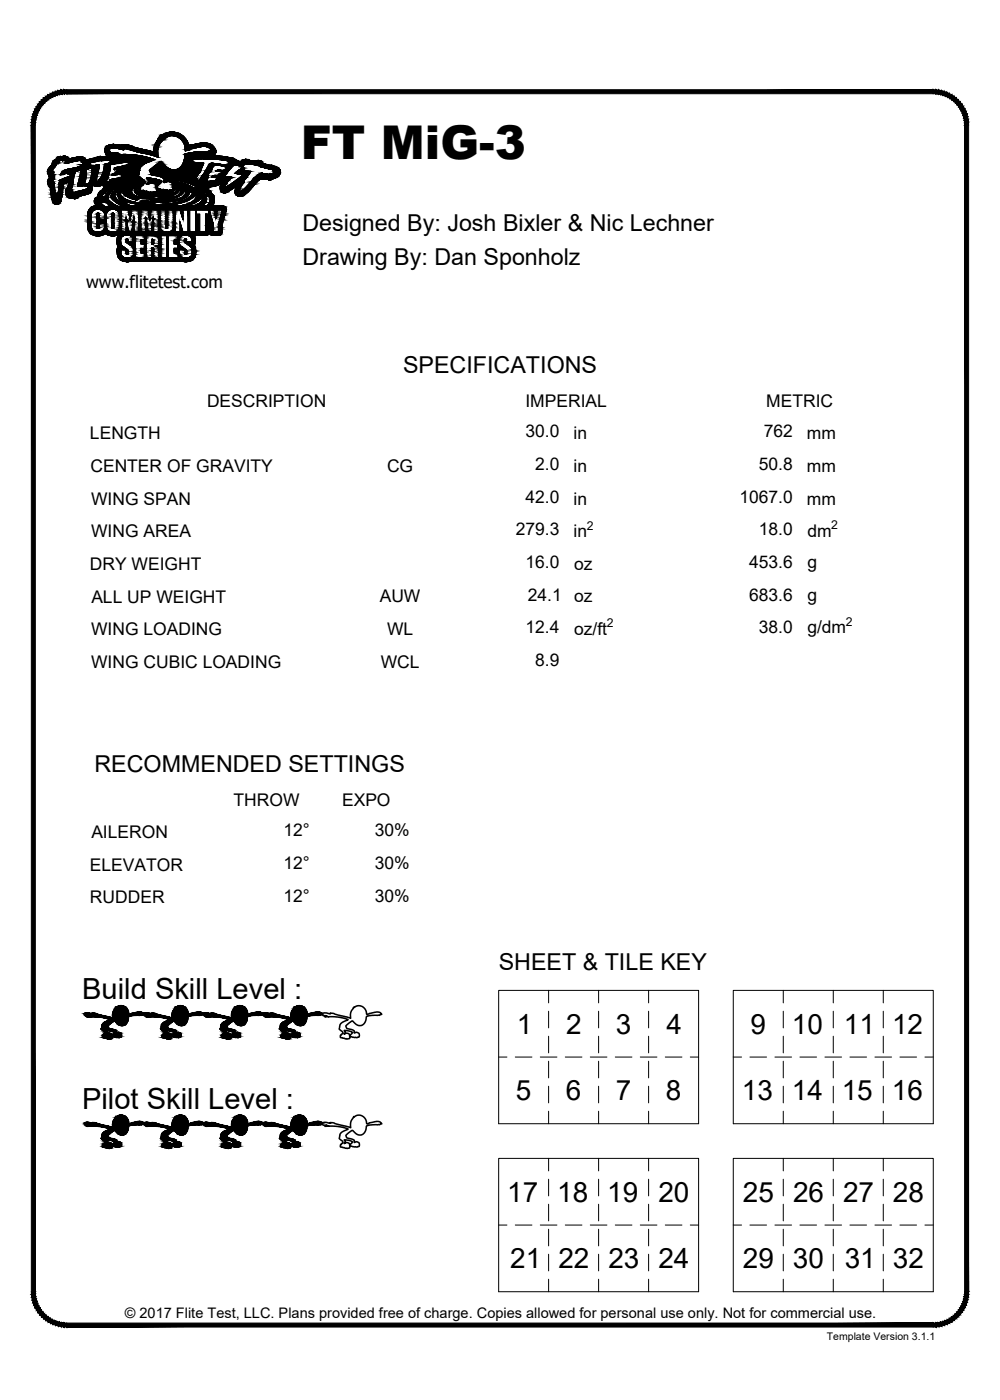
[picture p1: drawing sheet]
<svg xmlns="http://www.w3.org/2000/svg" width="190mm" height="267mm" viewBox="0 0 190 267" stroke-linecap="round" stroke-linejoin="round" font-family="sans-serif">
<defs><g id="words">
<text font-size="8.9" x="57.3" y="30.3">FT MiG-3</text>
<g font-size="5.5">
<text x="15.7" y="190.3">Build Skill Level :</text>
<text x="15.6" y="211.3">Pilot Skill Level :</text>
</g>
<g font-size="5.3">
<text x="98.5" y="196.9">1</text>
<text x="107.9" y="196.9">2</text>
<text x="117.3" y="196.9">3</text>
<text x="126.9" y="196.9">4</text>
<text x="143" y="196.9">9</text>
<text x="150.9" y="196.9">10</text>
<text x="160.8" y="196.9">11</text>
<text x="169.9" y="196.9">12</text>
<text x="98.3" y="209.6">5</text>
<text x="107.8" y="209.6">6</text>
<text x="117.3" y="209.6">7</text>
<text x="126.9" y="209.6">8</text>
<text x="141.3" y="209.6">13</text>
<text x="150.9" y="209.6">14</text>
<text x="160.4" y="209.6">15</text>
<text x="169.9" y="209.6">16</text>
<text x="96.6" y="228.9">17</text>
<text x="106.1" y="228.9">18</text>
<text x="115.7" y="228.9">19</text>
<text x="125.4" y="228.9">20</text>
<text x="141.5" y="228.9">25</text>
<text x="151.1" y="228.9">26</text>
<text x="160.6" y="228.9">27</text>
<text x="170.1" y="228.9">28</text>
<text x="97.2" y="241.6">21</text>
<text x="106.4" y="241.6">22</text>
<text x="115.9" y="241.6">23</text>
<text x="125.4" y="241.6">24</text>
<text x="141.5" y="241.6">29</text>
<text x="151" y="241.6">30</text>
<text x="160.9" y="241.6">31</text>
<text x="170.1" y="241.6">32</text>
</g>
<g font-size="4.4">
<text x="57.6" y="44.1">Designed By: Josh Bixler &amp; Nic Lechner</text>
<text x="57.6" y="50.5">Drawing By: Dan Sponholz</text>
<text x="76.8" y="71.1">SPECIFICATIONS</text>
<text x="18" y="147.1">RECOMMENDED SETTINGS</text>
<text x="95" y="184.7">SHEET &amp; TILE KEY</text>
</g>
<g font-size="3.3">
<text x="16.4" y="54.9">www.flitetest.com</text>
<text x="39.4" y="77.4">DESCRIPTION</text>
<text x="100.1" y="77.4">IMPERIAL</text>
<text x="146" y="77.4">METRIC</text>
<text x="17.1" y="83.7">LENGTH</text>
<text x="100.1" y="83.3">30.0</text>
<text x="109.3" y="83.7">in</text>
<text x="145.5" y="83.3">762</text>
<text x="153.7" y="83.7">mm</text>
<text x="17.2" y="89.9">CENTER OF GRAVITY</text>
<text x="73.7" y="89.9">CG</text>
<text x="102" y="89.5">2.0</text>
<text x="109.3" y="89.9">in</text>
<text x="144.5" y="89.5">50.8</text>
<text x="153.7" y="89.9">mm</text>
<text x="100.1" y="95.7">42.0</text>
<text x="140.9" y="95.7">1067.0</text>
<text x="17.4" y="96.1">WING SPAN</text>
<text x="98.2" y="101.9">279.3</text>
<text x="109.3" y="96.1">in</text>
<text x="144.6" y="101.9">18.0</text>
<text x="153.7" y="96.1">mm</text>
<text x="17.4" y="102.3">WING AREA</text>
<text x="109.3" y="102.3">in</text>
<text x="153.8" y="102.3">dm</text>
<text x="17.1" y="108.6">DRY WEIGHT</text>
<text x="100.1" y="108.2">16.0</text>
<text x="109.4" y="108.5">oz</text>
<text x="142.7" y="108.2">453.6</text>
<text x="153.8" y="108.2">g</text>
<text x="17.4" y="114.8">ALL UP WEIGHT</text>
<text x="72.3" y="114.8">AUW</text>
<text x="100.6" y="114.4">24.1</text>
<text x="109.4" y="114.8">oz</text>
<text x="142.7" y="114.4">683.6</text>
<text x="153.8" y="114.4">g</text>
<text x="17.4" y="121">WING LOADING</text>
<text x="73.7" y="121">WL</text>
<text x="100.1" y="120.6">12.4</text>
<text x="109.4" y="121">oz/ft</text>
<text x="144.6" y="120.6">38.0</text>
<text x="153.8" y="120.7">g/dm</text>
<text x="17.4" y="127.2">WING CUBIC LOADING</text>
<text x="72.5" y="127.2">WCL</text>
<text x="101.9" y="126.8">8.9</text>
<text x="44.5" y="153.5">THROW</text>
<text x="65.2" y="153.5">EXPO</text>
<text x="17.4" y="159.7">AILERON</text>
<text x="54" y="159.3">12°</text>
<text x="71.4" y="159.3">30%</text>
<text x="17.1" y="165.9">ELEVATOR</text>
<text x="54" y="165.5">12°</text>
<text x="71.4" y="165.5">30%</text>
<text x="17.1" y="172.1">RUDDER</text>
<text x="54" y="171.7">12°</text>
<text x="71.4" y="171.8">30%</text>
</g>
<text font-size="2.8" x="23.8" y="251">© 2017 Flite Test, LLC. Plans provided free of charge. Copies allowed for personal use only. Not for commercial use.</text>
<g font-size="2.3">
<text x="111.8" y="100.9">2</text>
<text x="158.4" y="100.8">2</text>
<text x="115.6" y="119.5">2</text>
<text x="161.1" y="119.2">2</text>
</g>
<text font-size="2" x="157.5" y="255.3">Template Version 3.1.1</text>
</g></defs>
<!-- layer: 22 TILED -->
<g fill="none" stroke="#000" stroke-width=".19">
<path d="M10.3 30.6l.5-.4a.82 .82 0 0 1 .9-.4 1.23 1.23 0 0 1 1.5 .5 3.5 3.5 0 0 1 2.8-.2l.6 .5 .5-.3 1.3-.2a1.6 1.6 0 0 1 1.4-.2h.8l-.5-.6a1.12 1.12 0 0 1 .1-1.3l.6-.3 .7-.2 1.4 .2 .5-.1h1l1.4 .5 3.4 .8 .2-1.1 .8-1.5 .5-.6 .6-.1a3.3 3.3 0 0 1 4.7 2.1l.6-.1a6.4 6.4 0 0 1 3.4-.2 1.39 1.39 0 0 1 1 1.9l-.5 .3 3.3 .4a1.16 1.16 0 0 1 1 .5l.8 .3 1.1-.4 1.9 .3 .4-.1a1.06 1.06 0 0 1 1.2 .6l1.9 .4a1.35 1.35 0 0 1 1.3 1.4 1.62 1.62 0 0 1-1.3 1l-.2 .1a.88 .88 0 0 1-1.1 0l-1-.1-.8 .6a9.1 9.1 0 0 1-2.9 2.8 .97 .97 0 0 1-1.1-.2 .97 .97 0 0 1-.2-1.1l.3-.7-1.9 1.3a.92 .92 0 0 1-1.1-.3 .92 .92 0 0 1-.1-1.1l.2-.3-1.1 .4a1.28 1.28 0 0 0-1.3 .4h-.5l.8 .7 .6 .8a1.99 1.99 0 0 1-.2 2h-1.1a1.78 1.78 0 0 0 .5-1.8h-.1v-.2l-.4 .1-.1-.2h.2v-.4l-.6-.3h.2a12.7 12.7 0 0 0-5.7-2.2l.2 .2-2.1-.3 1 .2-.3 .1a11.3 11.3 0 0 1 4.8 1.4l1.1 1a.36 .36 0 0 1 .2 .6v.1h-.2l.1 .1a.85 .85 0 0 1-.6 .7l-1.5 .7v.2l-1.9-.1a3.7 3.7 0 0 0 3.2-1.8l.1-.5-.3-.5 .1 .2a.75 .75 0 0 1-.4 .9 9.9 9.9 0 0 1-6 1.7 13.9 13.9 0 0 1-5.1-.3l-1.8-.4-.7-.3 .1 .1a1.45 1.45 0 0 1-.6-2.2l-.8 .7v.2l-.2 .2a2.09 2.09 0 0 0 1.7 1.5l1.1 .4-1.7-.4 1.4 .6h-.4a4.3 4.3 0 0 1-2.7-1.6v-.4l.3-.8 .4-.2 .4-.6h-.2v.2l-.7 .3-.8 1.1v.8l1 .7 1.1 .6-1.2-.2a.9 .9 0 0 1-1.1-.5l-.2-.5v.3a.4 .4 0 0 1-.4-.1 .4 .4 0 0 1 0-.5l.2 .2v-.3l-.3-.2h.4a2.49 2.49 0 0 1 1.8-1.9 1.28 1.28 0 0 0-1.4 .5h-.1l-.4 .6a.59 .59 0 0 0-.5 .9v.8l-.7-.3 1.1 1.2h.5l-.3 .3a2.39 2.39 0 0 0-1.7-.5 .99 .99 0 0 1 .2-1.8 2.4 2.4 0 0 1 1.1-1.4l.2-.4-.4-.6a1.04 1.04 0 0 1-1.5 .4h.1l-.3-.2-.2 .4a1.24 1.24 0 0 1-.7 1.3l-1.8 .5a1.1 1.1 0 0 1-1.3 .4 1.23 1.23 0 0 1-1.2-.8 1.23 1.23 0 0 1 .3-1.3l.2-1.1-1 .4-.4 2.8a.88 .88 0 0 1-.6 1 .88 .88 0 0 1-1.1-.5l-.4-2.7a1.36 1.36 0 0 1-.2-1.8l-.1-.5a.96 .96 0 0 1-.1-1.1l.7-.9zM10.8 31.1l.2-.2v.3l.5-.7a.52 .52 0 0 0 .8-.1 .35 .35 0 0 1 .1 .6l.1 .1 2.6-.5h.4l.3 .3h-.3h.3v.4l-.6 .1h.2v.3l-.8 .2a5.2 5.2 0 0 0-2.7 .8l-.4 .6 2.2-.5-.7 .3h.3l.3 .3-.1 .1-2.2 .9-.3 2.8-.2-.2v1l-.3-1.2-.1-1.9-.5-.2 .2-.1-.2-.2 .4-.2-.1-.2 .2-.3v-.4l-.3-.1 .2-.4-.4-.3 .6-.8zM10.8 31.1l.2-.2v.3l.5-.7 .4 .1 .2-.2 .3 .1 .1 .1v.5l2.3-.5a.8 .8 0 0 1 1 .3h-.3a.28 .28 0 0 1 .3 .1 .28 .28 0 0 1 .1 .3l-.7 .1h.2v.3l-1.1 .3a3.9 3.9 0 0 0-2.4 .8l-.4 .5 2.2-.5-.7 .3h.3l.3 .3-.1 .1-2.2 .9-.3 2.8-.2-.2v1l-.3-1.2-.1-1.9-.5-.1 .2-.3-.2-.1 .4-.2-.1-.2 .2-.2v-.5l-.3-.1 .2-.4-.4-.3 .7-.9zM14.5 32.6l.2-.2v.2l.4-.4 .3 .2-.6 3.1 1.4-.1 .5 .1a.58 .58 0 0 1-.7 .7l-1.5 .4a.21 .21 0 0 1-.2 .3 .21 .21 0 0 1-.2-.2l-.6 .1-.1-.1 .3-.3h-.4l.4-.2-.1-.2 .2-.8a4.8 4.8 0 0 1 .7-2.6zM14.6 32.5l.1-.1v.2l.4-.4 .3 .2-.6 3.1 1.3-.1 .6 .2v.3l-.2 .1-2 .6a.2 .2 0 0 1-.2 .3 .2 .2 0 0 1-.2-.2l-.6 .1-.1-.1 .3-.3h-.4l.4-.2-.1-.2 .2-.7 .3-1.8zM16.5 32.1l.1 .1 .3-.1a.45 .45 0 0 1 .6 0 5.5 5.5 0 0 1-.7 3l-.2-.1v.2l-.2-.1-.1 .1-.2-.3 .3-1.1zM16.5 32.1l.1 .1 .9-.2a5.1 5.1 0 0 1-.7 3.1v-.1h-.2v.2l-.2-.1-.1 .1-.2-.3 .3-1zM16.7 31.3l.3-.1a2.78 2.78 0 0 1 1.8-.5l.3-.2 .1 .1h2.1l-.1 .1 .1 .1-.4 .2 .4 .1-1.3 .2a4.6 4.6 0 0 1-1.5 3.3l-.1-.1v-.3l.5-2.8-1.8 .3 .3-.2h-.2a.31 .31 0 0 1-.3 .1 .31 .31 0 0 1-.2-.3zM16.7 31.3l.3-.1a2.31 2.31 0 0 1 1.7-.5l.4-.2 .1 .1h2.1l-.1 .1 .1 .1-.4 .2 .4 .1-1.4 .2-.1 .6a3.4 3.4 0 0 1-1.3 2.7l-.1-.1a3.4 3.4 0 0 1 .4-2l.1-1.1-1.8 .3 .2-.2h-.4zM17.1 39.8a2.28 2.28 0 0 1 2.7-.3l.3 .2a2.39 2.39 0 0 1 2.5-.3l.5-.1h19.1a.83 .83 0 0 1 .8 .4 .83 .83 0 0 1-.1 .9l-.6 2.3a2.13 2.13 0 0 1-.3 1.8l-1 .2a.86 .86 0 0 1-.9-.3 .86 .86 0 0 1-.2-.9l-.1-1.2v1.2a.92 .92 0 0 1-.2 1 .92 .92 0 0 1-1 .2l-.9-.2-.7 .2 .2 .4v.9l-.2 .5a2.39 2.39 0 0 1-.2 2.7 2.76 2.76 0 0 1-2.5 .3l-8.6 .1-.3-.1a2.02 2.02 0 0 1-3.1-1.8v-.5a.59 .59 0 0 0 0-.9v-.9l.3-.9a2.4 2.4 0 0 1-2.5-.2 2.04 2.04 0 0 1-2.5 .2 2.04 2.04 0 0 1-.9-2.2v-.6a3.6 3.6 0 0 1 .4-2.1zM18.4 39.9h.6zM18.5 30h.1"/>
<path d="M19.7 36.9l.3-.1 .4-.6h.1a1.13 1.13 0 0 1 1.4-.5 2.34 2.34 0 0 0-1.8 2 .16 .16 0 0 0-.2-.2 .16 .16 0 0 0-.1 .2l.2 .1v.3l-.2-.3a.5 .5 0 0 0 .4 .8v-.4l.2 .5 .7 .5-.7 .2h-.5l-1.1-1.2 .7 .3v-1.3zM20.8 28.4a3.6 3.6 0 0 1 2.7 .1h.1l-.3-.2 1.2 .1 1 .3 4.6 1.3v-.3a3.9 3.9 0 0 1 .2-2.1l.6-.8v-.2h.2l.1-.3v.2a2.48 2.48 0 0 1 2.8-.3 2.48 2.48 0 0 1 1.3 2.5l.9-.2-.1-.1 1.2-.2a2.76 2.76 0 0 1 2.7 .1l.3 .4-.5 .1-.2 .2-.4-.1v.1a8.6 8.6 0 0 0-3.9 .4l-.1 .1a2.65 2.65 0 0 1-1.9 2.9 2.31 2.31 0 0 1-2-1l-.6-.6-.9 .6-1.3 1 .4 .9a5.3 5.3 0 0 1 2.4 .8l-.1 .7 .8-.3 .5 .2a.95 .95 0 0 1 .3 1.4h-.3l-.3 .2-.5-.2-.3 .1-.3-.1-.2 .1-.5-.3a.39 .39 0 0 1-.6-.2 .39 .39 0 0 1 .4-.5l.4-.4 .1-.3a4.7 4.7 0 0 0-2.7-.6l.4 .5-.4 .7 1-.3a.79 .79 0 0 1 .8 1v.5a.32 .32 0 0 1-.2 .3 .32 .32 0 0 1-.3 0l-.2 .1-.4-.1a.62 .62 0 0 1-.8-.2l-.2 .1-.4-.3a.33 .33 0 0 1-.5 .1 .33 .33 0 0 1 0-.5l-.2-.1 .6-.4-.3-.1 .5-.2 .2-.3-.3-.4v-.1l-1-.7 .2-.9a1.59 1.59 0 0 1 1.2-1.5l1.7-.7a15.6 15.6 0 0 0-6.6-1l-1.1 .1 .2-.2 .6-.1-1-.1a.61 .61 0 0 1-.7-.6zM20.8 28.4a4.5 4.5 0 0 1 2.8 .1l-.3-.2 1.4 .1 .9 .4 4.5 1.2v-.5a3.3 3.3 0 0 1 .5-2.3l.3-.4v-.2h.2l.1-.3 .1 .2a2.47 2.47 0 0 1 2.7-.3 2.47 2.47 0 0 1 1.3 2.5l.9-.2-.1-.1 .8-.1a4.1 4.1 0 0 1 2.8-.2l.6 .6-.5 .1a.4 .4 0 0 1-.6 .1l-.1 .1a8.5 8.5 0 0 0-3.8 .4l-.1 .1a2.7 2.7 0 0 1-1.9 2.8 2.67 2.67 0 0 1-2.3-1.2l-.3-.4-.3 .2a4.9 4.9 0 0 0-1.9 1.6l.3 .8h.3a4 4 0 0 1 2.2 .8l-.1 .6 .1 .1a.98 .98 0 0 1 1.4-.1 .98 .98 0 0 1 .1 1.4l-.7 .2-.4-.2-.2 .1-1.6-.3a1.3 1.3 0 0 1 .7-1.1l.1-.2a4 4 0 0 0-2.7-.7l.3 .3a.36 .36 0 0 1-.1 .6l-.2 .3 .5-.2 .5-.1a.79 .79 0 0 1 .8 1v.6a.34 .34 0 0 1-.5 .2l-.3 .1-.3-.1-.3 .1-1.1-.5a.33 .33 0 0 1-.5 .1 .33 .33 0 0 1 0-.5l-.2-.1 .6-.4-.3-.1 .5-.2 .2-.3-.3-.4v-.1l-1-.7 .2-.9a1.53 1.53 0 0 1 1-1.4l1.9-.8h-.2a18.4 18.4 0 0 0-7-1l-.5 .1 .4-.2 .4-.1-1.3-.1-.3-.2zM21 31.4h.1a.76 .76 0 0 0 .9-.4v.2l.8-.2a2.87 2.87 0 0 1 2 .1v.2a.48 .48 0 0 0-.7 .2l-2.2 .5-.1 .3 .9-.1 .1 .2-.6 .2 .3 .2-.4 .2a.58 .58 0 0 0-.8 .4l1.6-.2 .6 .1-.3 .4-.6 .2a1.85 1.85 0 0 0-1.8 .7h-.3l-.1 .1v-.2l-.3-.2 .4-.2-.1-.2 .1-.1 .5-1.5-.1-.7zM21 39.9h.1zM21 31.4h.1a.8 .8 0 0 0 .9-.4v.2a4.4 4.4 0 0 1 2.8-.1v.2l-.5 .1-.2 .1-2.2 .5-.1 .3 .9-.1 .1 .2-.6 .2 .3 .1-.1 .2-.9 .2-.2 .3 1.7-.2 .5 .1-.3 .4-.6 .2a1.73 1.73 0 0 0-1.8 .7h-.3l-.1 .1v-.2l-.3-.2 .4-.2-.2-.1 .2-.1 .3-1zM21.2 39.9h.1M21.2 39.9h.7zM21.3 36.3l.8-.4v-.2h.2l-.4 .6-.3 .2a1.16 1.16 0 0 0 .4 2l1.6 .8-.9 .1-1.5-.8a.95 .95 0 0 1-.7-.8 .95 .95 0 0 1 .5-.9l-.1-.1zM21.7 29.5h.1M22.3 36.4l.5-.3a1.44 1.44 0 0 0 .6 2.2l-.1-.1 .7 .3 1.9 .4a20.7 20.7 0 0 0 9.7-.7l1-.5a.98 .98 0 0 0 .6-1.3 1.46 1.46 0 0 1-.9 2.2 5.8 5.8 0 0 1-3.1 .7h-8.4l-1.9-.6 1.7 .4-1-.4a2.17 2.17 0 0 1-1.8-1.5l.2-.2-.1-.1zM22.5 35.4a4.1 4.1 0 0 1 2.3-.7l-1.6 .6-.3 .1 .4-.3z"/>
<path d="M22.5 35.4l.8-.5 1.5-.2-1.9 .7 .4-.3zM22.7 36.5l.4 .1 .4-.5 .5-.4a1.11 1.11 0 0 0-.5 1.2l.4 .1-.1 .2 .9 .5 1 .3h.5l-1.1-.4a.96 .96 0 0 1-1-.7 .96 .96 0 0 1 .6-1.1l.7-.4v-.1l.7-.1a2.06 2.06 0 0 0-1.7 1.6l.3 .4a2.9 2.9 0 0 0 2 .6l3.5 .2a6.3 6.3 0 0 0 4.4-1l.6-.9a.87 .87 0 0 1-.5 1.5l-.2 .1a25.5 25.5 0 0 1-5.9 .6h-1.8l.4 .2 1.9 .2 .9-.2a12.8 12.8 0 0 0 5.3-.9l.3-.2a.68 .68 0 0 0 .3-1.2l-.1 .2a4.3 4.3 0 0 0-2.6-1.4 3.5 3.5 0 0 1 3.2 1.7h.2a2.93 2.93 0 0 1-2.4 1.7 16.3 16.3 0 0 1-7.3 .3 6.5 6.5 0 0 1-3.5-1.1l-.5-.6zM22.7 36.5a.45 .45 0 0 0 .7-.4l.7-.4-.2 .3a.73 .73 0 0 0-.4 .9l.4 .1-.1 .2 .8 .4 1.2 .4h.4l-1.1-.4a.95 .95 0 0 1-1-.7 .95 .95 0 0 1 .6-1.1l.7-.4v-.1l.7-.1a2.07 2.07 0 0 0-1.7 1.6l.4 .5a6.3 6.3 0 0 0 3.8 .5l.6 .2a9.4 9.4 0 0 0 5.3-.9l.6-.9a.2 .2 0 0 1 .3 0 .2 .2 0 0 1 0 .2l-.1 .7a4.3 4.3 0 0 1-3.3 1.1l-3.6 .2-1.6-.1 .4 .2 1.8 .1 1-.1a9 9 0 0 0 5.7-1.2l.1-.1a.61 .61 0 0 0 .1-1l-.1 .2a4.2 4.2 0 0 0-2.6-1.4 3.7 3.7 0 0 1 3.3 1.7h.1a.95 .95 0 0 1-.7 1 12.6 12.6 0 0 1-6.6 1.2l-2.3-.3-.1 .2a6.6 6.6 0 0 1-3.5-1.2l-.4-.4zM23.1 40h1.4l.3 1.9 .2-1.9h1.5v4.2h-1v-2.9l-.4 2.9h-.7l-.4-2.8v2.8h-.9zM24.2 35.7a2.81 2.81 0 0 1 1.7-.8l1.4-.4v.1l-1.3 .4zM24.2 35.7a5.8 5.8 0 0 1 2.9-1.1l.2-.1v.1l-1.3 .4zM25.3 36l.8-.5a.87 .87 0 0 0-.5 1 .87 .87 0 0 0 .9 .7l1.5 .4 2.2-.2 .6 .1a5.9 5.9 0 0 0 2.7-.6l.4-.3a.53 .53 0 0 0 .3-.6 .53 .53 0 0 0-.6-.4l-.5-.2v-.2a1.7 1.7 0 0 1 1.6 .8l-.9-.5a1.12 1.12 0 0 1 .6 1.3 2.87 2.87 0 0 1-2.5 .8l-2.5 .3-.5-.1a7.1 7.1 0 0 1-3.7-.9 .71 .71 0 0 1 .1-.9zM25.3 35.9l.8-.4a.84 .84 0 0 0-.5 .9 .84 .84 0 0 0 .8 .7l.9 .3a7.6 7.6 0 0 0 3.2 0v.1h.4a5.6 5.6 0 0 0 2.6-.6l.4-.3 .3-.7-.2-.2-.9-.3v-.2l1 .2 .6 .6-.9-.5a.94 .94 0 0 1 .7 1.1 .94 .94 0 0 1-.9 .8l-4.2 .5-.5-.1a10 10 0 0 1-3.5-.7 .7 .7 0 0 1-.1-1.2zM26.1 36l.2-.2 .1 .1a2.25 2.25 0 0 0 2.4 1.2h1.1a4.5 4.5 0 0 1-3.8-.8zM26.2 35.9l.1-.1a2.1 2.1 0 0 0 2.4 1.3h1.2a4.4 4.4 0 0 1-3.9-.9zM26.8 40h1.4l.3 1.9 .3-1.9h1.4v4.2h-1v-2.9l-.3 2.6a.39 .39 0 0 1-.3 .3 .39 .39 0 0 1-.4-.2l-.4-2.6v2.8l-1-.1zM28.5 34.4l.7-.3 .1 .1-.2 .1 .9 .1h-.5l.7 .2-1.1 .1 .4-.1z"/>
<path d="M28.5 34.3l.8-.1-.2 .1h.6l.3 .1h-.5l.7 .2-1.1 .1 .4-.1zM30.5 40h1.1v3.3a.19 .19 0 0 0 .3 .2 .19 .19 0 0 0 0-.3v-3.2h1.1v3.5l-.4 .5-.8 .2-.8-.1-.4-.6zM31 37.1a3.5 3.5 0 0 0 2.1-.8 .44 .44 0 0 0 0-.7 .56 .56 0 0 1 .5 .4 .56 .56 0 0 1-.3 .6 3.8 3.8 0 0 1-2.3 .5zM31.5 34.2l2.1 .3-.2-.2a12.7 12.7 0 0 1 5.7 2.2h-.2l.6 .3v.4h-.2l.1 .2 .3-.1a.78 .78 0 0 1 .3 .9l-.6 1.1h-1.2l.8-.5v-.4l.2 .2v-1.2a2.51 2.51 0 0 0-2-1.7l.8 .9 .4 .3h-.1a1.46 1.46 0 0 1-.7 2.1l-.5 .3h-1l.1-.3a4 4 0 0 0 2-1.2l-.1-.2h.2l.1-.3-.4-.4a8.2 8.2 0 0 0-5.8-2.4l.3-.1zM33.4 40h.9l.6 1.8v-1.8h.9v4.2h-1l-.5-2v2h-.9zM34.2 35a2.74 2.74 0 0 1 2.7 1.5l-1.1-.9zM35.8 39.3h.1zM36.1 40h1.1v4.2h-1.1zM36.2 30.6h.5v-.2a19.9 19.9 0 0 1 7 .3h.3l-.4 .5 .2 .1v.2l-2.5-.3a1.16 1.16 0 0 0-1.8 .7l-1.6 2.6-.2 .1v-.3l-.3 .3-.1-.1 .3-.5-.3 .1 .1-.3 .4-.7 .3-.3 .7-1.7-.3-.1a3.9 3.9 0 0 1-2.1-.3zM36.2 30.6h.5v-.2a24.3 24.3 0 0 1 7.2 .3h.1l-.4 .5 .2 .1v.2l-2.5-.3a1.28 1.28 0 0 0-1.9 .9l-1.5 2.3-.2 .3v-.4l-.3 .3-.1-.2 .3-.4-.3 .1 .1-.2 .4-.8 .3-.3 .7-1.7-1.9-.2zM37.2 35.7a2.31 2.31 0 0 1 2.1 2.6l-.1 .3-.2-.1v.3l-.8 .5h-1.1l.5-.3a1.41 1.41 0 0 0 .7-2.1h.1l-.4-.3zM37.3 34h.1"/>
<path d="M37.4 40h2.4v.8h-.7v3.4h-1.1v-3.4h-.6zM39.8 40h1l.3 1.6 .3-1.6h1l-.8 2.6v1.6h-1v-1.6zM40.4 31.9l.4-.4h.5l2.1 .4-.3 .1v.2l-.3 .1 .4 .1-.5 .1a2.12 2.12 0 0 0-1.6 .1l1.3 .1 .2 .1-.2 .1 .1 .2-.7 .1 .3 .1v.1h-1a.46 .46 0 0 0-.7 .4l1.6 .2-.7 .1 .1 .1-.1 .1-.5 .1a1.12 1.12 0 0 0-1.3 .5v-.3l-.2-.2 .3-.5v-.5a.66 .66 0 0 1 .6-.7l.2-.4zM40.4 31.9l.4-.4h.4l2.2 .4-.3 .1v.2l-.3 .1 .4 .1-2 .1-.1 .1 1.5 .1-.2 .2 .1 .2-.7 .1 .3 .2-.5 .1a1.19 1.19 0 0 0-1.2 .1v.2l1.6 .2-.7 .1 .1 .1-.3 .2-1.1 .1-.5 .4v-.3l-.2-.2 .1-.1v-.2l.2-.2 .3-1.1h.2l.2-.3zM44 32l.9-.8v.3a.38 .38 0 0 1 .7 .1l.4-.1-.2 .2 .4 .2-1.4 1.1 1.4 .4-2.1 1.6-1.3 .8 .2-.3h-.2l.1-.2a1.02 1.02 0 0 0 .5-1l.1 .1 .8-.6-1.2-.1-.3-.2zM46.6 31.1l.4-.1-.1 .2 1.9 .3 .5-.2-.1 .2h.2l.1 .2 1.8 .5h.4l.9 .4h-.5l.3 .3h-.3l-.1 .1-.3 .1-.2-.1-.1 .3a1.25 1.25 0 0 0-1.3-.1l-.1-.2a3.3 3.3 0 0 0-2 1.3l-1.6 1.8-.5 .3h-.2l-.1-.1 .4-.8a1.45 1.45 0 0 0 .6-1.2l1.2-1.6-.4-.1a1.13 1.13 0 0 1-1.1-.2l.2-.2a.53 .53 0 0 1 .1-.9zM46.7 31.1l.4-.1-.2 .2 1.9 .3 .5-.2-.1 .2h.2l.1 .2 1.7 .5h.5l.9 .4h-.5l.3 .3h-.3l-.1 .1-.3 .1-.2-.1-.1 .3a1.51 1.51 0 0 0-1.3-.1l-.2-.3a5.4 5.4 0 0 0-2.5 2.2l-.8 .9a.83 .83 0 0 1-.9 .4h-.1l.1-.3 .8-1.3 .1-.5 1.2-1.6-1.5-.3 .2-.1-.2-.6zM17.7 40.2l.2-.1a1.31 1.31 0 0 1 1.5-.1 1.31 1.31 0 0 1 .6 1.4v.4h-1.1v-.9a.22 .22 0 0 0-.2-.3 .22 .22 0 0 0-.2 .3v1.7a.78 .78 0 0 0 .2 .9l.2-.2v-.8h1.1v.2a1.33 1.33 0 0 1-1.5 1.5 1.33 1.33 0 0 1-1.1-1.7v-1.8zM17.9 44.1l.6 .1h.6h-.6zM18.6 40.6h.1M20.5 43.9l.1 .1zM20.6 40.2l.6-.3a1.28 1.28 0 0 1 1.3 .3 1.28 1.28 0 0 1 .3 1.3l-.1 1.8a1.27 1.27 0 0 1-1.8 .8l-.5-.3-.1-.6v-2.4z"/>
<path d="M21.1 44.2h.7zM21.4 40.6h.2l.1 .1v2.3a.31 .31 0 0 1 0 .3 .31 .31 0 0 1-.3 .2zM21.4 40.6h.1M21.7 40.7h.1M21.7 43v.2zM22.1 44.1l-.2 .1 .2-.1M23 46v.3zM23.2 45.1l-.1 .2zM23.2 45.1a1.6 1.6 0 0 1 1.7-.2 .9 .9 0 0 1 .5 1.1v.1h-1v-.2a.22 .22 0 0 0-.2-.4 .22 .22 0 0 0-.2 .3l.1 .4 .7 .5a1.28 1.28 0 0 1 .7 1.3 .93 .93 0 0 1-.8 1.1 1.65 1.65 0 0 1-1.5-.4l-.2-.6a.38 .38 0 0 1 0-.5 .38 .38 0 0 1 .5 0h.5v.5a.23 .23 0 0 0 .2 .3 .23 .23 0 0 0 .2-.2v-.2a2.1 2.1 0 0 0-1.1-1.1l-.2-.4-.1-.5zM23.4 48.9l.2 .1zM24 49.1h.6zM24.1 46.1h.1"/>
<path d="M24.4 48.3h.1M24.9 49l-.2 .1 .2-.1M25.5 41.3v.9v-.9l-.1 .9zM25.7 44.9h1.8v.8h-.7v.8h.7v.8h-.7v.9h.8v.9h-1.9zM27.9 44.9h1.4a.9 .9 0 0 1 1 1.1 .61 .61 0 0 1-.6 .9 .97 .97 0 0 1 .6 1.3v.9h-1v-1.8l-.3-.1-.1 1.9h-1zM28.9 45.6h.1a.5 .5 0 0 1 .3 .5 .5 .5 0 0 1-.3 .4zM29.2 41.4h.1M29.8 45h.1h-.1M29.9 46.8h.1M30.6 44.9h1.1v4.2h-1.1zM30.9 44l.2 .1zM31.1 44.1l.2 .1z"/>
<path d="M31.9 43.5h.1M32.1 44.9h1.8v.8h-.7v.8h.6v.8h-.6v.9h.8v.9h-1.9zM32.3 44.2l.1-.1zM34.4 45.1l.4-.2a1.16 1.16 0 0 1 1.7 1.1v.1h-1a.36 .36 0 0 0-.3-.5v.6l.9 .6a1.12 1.12 0 0 1 .5 1.1v.4a.88 .88 0 0 1-.8 .8h-.8l-.6-.3-.2-.4-.1-.8h1l.1 .6a.23 .23 0 0 0 .3 .2 .23 .23 0 0 0 .1-.3 1.66 1.66 0 0 0-1-1.1l-.5-.7v-.7zM34.7 41.2l-.2-.7 .2 .7M34.9 41.8l-.2-.6 .2 .6M35.1 49.1h.6zM35.2 46.1h.1M35.5 48.3h.1M36 49l-.1 .1 .1-.1M39.1 44.2v-3.4v3.4M40.2 41.3l.4 1.3-.4-1.3"/>
<path d="M41.1 41.4v.2zM95 188.7h38.1v25.4h-38.1zM104.5 188.7v2.4M104.5 192.6v3.2M104.5 197.4v3.2M114 188.7v2.4M114 192.6v3.2M114 197.4v3.2M123.6 188.7v2.4M123.6 192.6v3.2M123.6 197.4v3.2M139.7 188.7h38.1v25.4h-38.1z"/>
<path d="M149.2 188.7v2.4M149.2 192.6v3.2M149.2 197.4v3.2M158.7 188.7v2.4M158.7 192.6v3.2M158.7 197.4v3.2M168.3 188.7v2.4M168.3 192.6v3.2M168.3 197.4v3.2M95 201.4h1.6M98.2 201.4h3.1M102.9 201.4h3.2"/>
<path d="M104.5 202.2v3.1M104.5 206.9v3.2M104.5 211.7v2.4M107.7 201.4h3.2M112.4 201.4h3.2M114 202.2v3.1M114 206.9v3.2M114 211.7v2.4M117.2 201.4h3.2M122 201.4h3.1M123.6 202.2v3.1M123.6 206.9v3.2"/>
<path d="M123.6 211.7v2.4M126.7 201.4h3.2M131.5 201.4h1.6M139.7 201.4h1.6M142.9 201.4h3.1M147.6 201.4h3.2M149.2 202.2v3.1M149.2 206.9v3.2M149.2 211.7v2.4M152.4 201.4h3.2M157.2 201.4h3.1M158.7 202.2v3.1"/>
<path d="M158.7 206.9v3.2M158.7 211.7v2.4M161.9 201.4h3.2M166.7 201.4h3.2M168.3 202.2v3.1M168.3 206.9v3.2M168.3 211.7v2.4M171.4 201.4h3.2M176.2 201.4h1.6M95 220.7h38.1v25.4h-38.1zM95 233.4h1.6M98.2 233.4h3.1"/>
<path d="M102.9 233.4h3.2M104.5 220.7v2.4M104.5 224.6v3.2M104.5 229.4v3.2M104.5 234.2v3.1M104.5 238.9v3.2M107.7 233.4h3.2M112.4 233.4h3.2M114 220.7v2.4M114 224.6v3.2M114 229.4v3.2M114 234.2v3.1"/>
<path d="M114 238.9v3.2M117.2 233.4h3.2M122 233.4h3.1M123.6 220.7v2.4M123.6 224.6v3.2M123.6 229.4v3.2M123.6 234.2v3.1M123.6 238.9v3.2M126.7 233.4h3.2M131.5 233.4h1.6M139.7 220.7h38.1v25.4h-38.1zM139.7 233.4h1.6"/>
<path d="M142.9 233.4h3.1M147.6 233.4h3.2M149.2 220.7v2.4M149.2 224.6v3.2M149.2 229.4v3.2M149.2 234.2v3.1M149.2 238.9v3.2M152.4 233.4h3.2M157.2 233.4h3.1M158.7 220.7v2.4M158.7 224.6v3.2M158.7 229.4v3.2"/>
<path d="M158.7 234.2v3.1M158.7 238.9v3.2M161.9 233.4h3.2M166.7 233.4h3.2M168.3 220.7v2.4M168.3 224.6v3.2M168.3 229.4v3.2M168.3 234.2v3.1M168.3 238.9v3.2M171.4 233.4h3.2M176.2 233.4h1.6M104.5 243.7v2.4"/>
<path d="M114 243.7v2.4M123.6 243.7v2.4M149.2 243.7v2.4M158.7 243.7v2.4M168.3 243.7v2.4"/>
</g>
<g fill="#000" stroke="#000" stroke-width=".19">
<path d="M9.9 32.6h.1zM10.4 30.5h1.1zM10.6 38.9h.4zM11.6 33.2h.2zM12.5 31.1h.1zM13 33.1h.1zM13.5 30.2h2.6zM13.5 36.4h.2zM13.5 37.8h.3zM14.2 37.8h.1zM14.5 30h1.4zM14.7 32.5h.1z"/>
<path d="M14.8 35.5h.2zM15.2 32.4h.1zM15.4 29.9h.1zM15.4 31.3h.2zM15.5 30.6h1.1zM15.6 30.9h.1zM16.6 32.2h.1zM17.2 31.5h.1zM18 30.1h10.6zM18.4 39.2h.1zM18.5 35.5h.1zM18.5 35.5h.2z"/>
<path d="M18.6 34.6h1.7zM18.6 39.2h.1zM18.7 31.4h.1zM19 29.8h.2zM19.2 30.6h.1zM19.6 29.9h8.2zM19.7 35.9h1.3zM19.8 37.6h.1zM20.1 37.6h.5zM20.1 38.6h.1zM20.4 39.4h2.2zM20.6 29.9h7z"/>
<path d="M20.6 31.3h1.1zM21 39.2h.2zM21.4 33.4h.1zM21.5 36.5h.7zM21.8 32.3h.1zM21.9 35.7h2.3zM22.2 29.4h.3zM22 31.2h.2zM22.3 32.6h4.2zM22.5 39.4h.2zM23 36.5h.1zM23.1 28.5h.5z"/>
<path d="M23 36.5l.1 .1zM23.1 35.2l.2-.1zM23.4 28.5h.2zM23.5 28.5h.1zM23.4 27.6h.2zM23.8 31.6h3.2zM23.5 29.4h.5zM24.5 36.3h.6zM24.8 37.7h.6zM25.5 38.8h.1zM25.7 38h.5zM26 38.1h.1z"/>
<path d="M26 35h1.5zM26.1 35.2h.9zM26.7 37.8h2.2zM26.8 29.1h3.2zM27.2 36.3h.2zM27.1 35.3h.1zM27.3 38.5h.9zM27.8 38.3h.2zM27.9 36.4h.1zM28 35.1h.1zM28.2 37.6h.2zM28.6 37.8h.5z"/>
<path d="M28.9 34.8h1.7zM28.8 34.4h.2zM29 38.6l.3 .1zM29 38.6h.3zM29 37.3h3.5zM29.2 38h1.1zM29.1 34.3h.1zM29.3 38h.9zM29.3 34.7h.1zM29.5 29.7h.6zM29.6 34.7h1.1zM29.6 27.3h.9z"/>
<path d="M29.8 37.1h3.3zM30.1 38.5h.3zM30.3 36h.1zM30.5 37.5h.1zM30.6 30.8h.1zM31 36.1h.1zM31.2 34.8h.2zM32 34.2h5.4zM32.2 36.3h.9zM32.4 34.4h.1zM32.5 25.2h.5zM33.1 35.4h.2z"/>
<path d="M34.5 39.3h.1zM35.3 29.4h5.6zM35.3 28.7h.1zM35.9 39.3h.1zM36.6 30.6h.1zM37.2 39.3h.2zM37.4 34.1h.1zM37.7 38.9h1.1zM38 29h.1zM38.4 36.9h.5zM38.7 27.2h.3zM39.3 35.8h.5z"/>
<path d="M39.3 37.2h.2zM39.5 37.2h1.1zM39.6 29h1.5zM39.4 37.3h.2zM40.1 28.4h.9zM40.3 28.7h.8zM40.3 31.1h.1zM40.9 33.4h.2zM41.3 34.1h.1zM41.8 34.1h2.1zM41.9 33.5h1zM42.1 32.7h.1z"/>
<path d="M42.5 33.1h.6zM42.6 32.8h.7zM42.7 36.7h.1zM43.1 32h.9zM43.4 31.9h.7zM43.4 34.4h.2zM43.7 31h.1zM43.7 30.7h.1zM43.8 31.5h.8zM43.8 31.4h.8zM44 30.7h1.5zM44.8 30.5h.2z"/>
<path d="M44.9 31.4h.2zM45.5 31.6h.1zM45.7 37.4h.2zM45.7 37.4h.3zM45.9 36.4h1.5zM46 30.8h3.8zM46.5 31.3h.1zM46.7 30.4h.2zM50 34.1h.3zM49.8 33h.2zM50.5 32h.1zM51.3 34.3h.2z"/>
<path d="M51.4 32.2h.1zM17.2 44.4h2.9zM17.6 44.7h2.1zM18.6 40.6h.1zM21.3 44.9h.4zM21.3 44.9h.2zM21.5 40.6h.1zM23.3 49.6h2zM24 49.8h.5zM25.5 41.3l-.1 .9zM28.6 44.9h2zM28.9 44.9h1.7z"/>
<path d="M28.9 46.5h.2zM29.7 46.9h.9zM29.9 46.9h.7zM31.7 43.5h.1zM32.3 44.2h7.5zM35.2 49.8h.4zM35.3 45.5h.1zM35.2 49.8l.2 .1zM35.3 48.4h.1zM36.1 45h1zM16.5 193h.2zM16.6 193.7h.7z"/>
<path d="M17.6 193h.1zM19.7 197.7h.2zM20 197.8h.2zM20.4 197.9h.2zM20.7 197.9h.3zM20.6 196.8h.2zM20.8 196.3h1.3zM21 197.9h.1zM21.4 197.5h.2zM21.8 197.6h1zM21.9 197.6h.1zM22.2 197.6h.1z"/>
<path d="M22.5 197.6h.3zM22.5 196.7h.1zM22.8 197.6h.2zM22.9 191.6h.2zM23.1 195.4h.3zM25.7 192.9h1.5zM26.5 193.4h.2zM26.5 192.8h.2zM26.9 193.4h.1zM27.8 193h.2zM27.9 193.7h.7zM28.9 193h.1z"/>
<path d="M31.1 197.7h.1zM31.3 197.8h.2zM31.3 196.7h.5zM31.7 197.9h.2zM32 197.9h.3zM32 196.8h.2zM32.1 196.3h1.3zM32.3 197.9h.2zM32.8 197.5h.1zM33.2 197.6h.2zM33.5 197.6h.1zM33.5 197.6h.2z"/>
<path d="M33.9 197.6h.2zM33.8 196.7h.2zM34.2 197.6h.1zM34.3 191.6h.2zM34.4 195.4h.4zM37 192.9h1.5zM37.9 193.4h.1zM37.8 192.8h.2zM38.2 193.4h.2zM38.2 193.4h.1zM39.1 193h.2zM39.3 193.7h.7z"/>
<path d="M40.2 193h.2zM42.4 197.7h.2zM42.7 197.8h.1zM43.1 197.9h.1zM43.3 196.8h.2zM43.4 197.9h.1zM43.6 197.9h.2zM44.1 197.5h.2zM44.5 197.6h.2zM45.3 197.7h.1zM45.2 196.7h.1zM45.5 197.6h.2z"/>
<path d="M45.6 191.6h.2zM45.8 195.4h.2zM49.2 192.8h.1zM49.2 193.4h.1zM50.5 193h.2zM50.6 193.7h.7zM51.6 193h.1zM53.7 197.7h.2zM54 197.8h.2zM54.4 197.9h.2zM54.7 197.9h.2zM54.6 196.8h.2z"/>
<path d="M55 197.9h.1zM55.4 197.5h.2zM55.9 197.6h.1zM56.2 197.6h.1zM56.5 197.6h.3zM56.5 196.7h.1zM56.8 197.6h.2zM56.9 191.6h.2zM57.1 195.4h.3zM60.5 193.4h.2zM60.5 192.8h.2zM60.9 193.4h.1z"/>
<path d="M16.5 213.8h.2zM16.6 214.5h.7zM17.6 213.8l.1 .1zM19 214.6h1.8zM19.7 218.5h.2zM19.9 214.7h1.4zM20 218.6h.2zM20.4 218.7h.2zM20.5 215.3h3.9zM20.7 218.7h.3zM20.7 217.7h.1zM20.8 217.2h1.3z"/>
<path d="M21 218.7h.1zM21.5 218.3h.1zM21.9 218.5h.1zM22.2 218.5h.1zM22.6 218.5h.2zM22.5 217.5h.1zM22.8 218.4h.2zM23 212.4h.1zM23.1 216.2h.4zM25.3 213.9h2zM26.5 214.3h.2zM26.5 213.6h.2z"/>
<path d="M27.8 213.8h.2zM27.9 214.5h.7zM28.9 213.8l.1 .1zM31.1 218.5h.1zM31.3 218.6h.2zM31.8 218.7h.1zM31.8 215.3h3.9zM32 218.7h.3zM32 217.7h.2zM32.3 218.7h.2zM32.8 218.3h.2zM33.2 218.5h.2z"/>
<path d="M33.3 215.5h2.3zM33.5 218.5h.2zM33.9 218.5h.2zM33.8 217.5h.2zM34.2 218.4h.1zM34.3 212.4h.2zM34.4 216.2h.4zM36.1 214.1h2.6zM37.9 214.3h.1zM37.8 213.6h.2zM38.2 214.2h.2zM38.2 214.2l.1 .1z"/>
<path d="M39.1 213.8h.2zM39.3 214.5h.7zM40.2 213.8l.2 .1zM42.4 218.5h.2zM42.7 218.6h.1zM43.1 218.7h.1zM43.3 217.7h.2zM43.4 218.8h.1zM43.6 218.7h.2zM44.1 218.3h.2zM44.6 218.5h.1zM45.3 218.5h.1z"/>
<path d="M45.2 217.5h.1zM45.5 218.4h.2zM45.6 212.4h.2zM45.8 216.2h.2zM49.2 213.6h.1zM50.5 213.8h.2zM50.6 214.5h.7zM51.6 213.8l.1 .1zM53.7 218.5h.2zM54 218.6h.2zM54.4 218.7h.2zM54.7 218.7h.3z"/>
<path d="M54.6 217.7h.2zM55 218.7h.1zM55.4 218.3h.2zM55.9 218.5h.1zM56.2 218.5h.1zM56.5 218.5h.3zM56.5 217.5h.1zM56.8 218.4h.2zM56.9 212.4h.2zM57.1 216.2h.3zM60.5 214.3h.2zM60.5 213.6h.2z"/>
<path d="M60.9 214.2h.1zM60.9 214.2l.1 .1z"/>
<path d="M12.2 17.1h.5v.8zM12.2 17.1v.8h.5zM11.6 17.2l.6-.1v.8zM11.6 17.2l.2 .7h.4zM11.1 17.3l.5-.1 .2 .7zM11.1 17.3l.2 .7 .5-.1zM10.6 17.4l.5-.1 .2 .7zM10.6 17.4l.2 .7 .5-.1zM10.1 17.6l.5-.2 .2 .7zM10.1 17.6l.3 .7 .4-.2zM9.6 17.8l.5-.2 .3 .7zM9.6 17.8l.4 .7 .4-.2zM9.2 18.1l.4-.3 .4 .7zM9.2 18.1l.4 .6 .4-.2zM8.7 18.4l.5-.3 .4 .6zM8.7 18.4l.5 .6 .4-.3zM8.3 18.7l.4-.3 .5 .6zM8.3 18.7l.5 .6 .4-.3zM7.9 19.1l.4-.4 .5 .6zM7.9 19.1l.6 .5 .3-.3zM7.9 19.1l.6 .5-.9-.2zM7.6 19.4l.6 .5 .3-.3zM7.6 19.4l.6 .5h-1zM7.2 19.9l.7 .4 .3-.4zM7.2 19.9l.7 .4h-.9zM7 20.3l.6 .4 .3-.4zM7 20.3l.6 .4-.9 .1zM6.7 20.8l.7 .3 .2-.4zM6.7 20.8l.7 .3-.9 .1zM6.5 21.2l.7 .3 .2-.4zM6.5 21.2l.7 .3-.9 .2zM6.3 21.7l.7 .3 .2-.5zM6.3 21.7l.7 .3-.9 .2zM6.1 22.2l.8 .2 .1-.4zM6.1 22.2l.8 .2-.9 .4zM6 22.8l.8 .1 .1-.5zM6 22.8l.8 .1-.8 .4zM6 23.3h.7l.1-.4zM6 23.3h.7l-.7 .5zM6 23.8h.7v-.5z"/>
<path d="M12.7 17.9h165.1v-.8zM12.7 17.1h165.1l-165.1 .8z"/>
<path d="M6 23.8l.7 222.3v-222.3zM6 23.8l.7 222.3h-.7z"/>
<path d="M9 32.5h.9zM9 32.5h.9z"/>
<path d="M9.1 34.5h1zM9.1 34.5h1z"/>
<path d="M9.1 34.5h1zM9.1 34.5h1z"/>
<path d="M9.1 34.6h1zM9.1 34.6h1z"/>
<path d="M9.1 34.6h1zM9.1 34.6h1z"/>
<path d="M9.1 32.3h.9zM9.1 32.3h.9z"/>
<path d="M9.1 34.9h1.3zM9.1 34.9h1.3z"/>
<path d="M9.2 33.2h1.1zM9.2 33.2h1.1z"/>
<path d="M9.3 33.3h1.1zM9.3 33.3h1.1z"/>
<path d="M9.4 33.8h1zM9.4 33.8h1z"/>
<path d="M9.5 33.8h.9zM9.5 33.8h.9z"/>
<path d="M9 32.5l.9 .1zM9 32.5l.9 .1z"/>
<path d="M9.1 32.5h.8zM9.1 32.5h.8z"/>
<path d="M9.1 32.5h.8zM9.1 32.5h.8z"/>
<path d="M9 32.6h.9zM9 32.6h.9z"/>
<path d="M9.9 38h.9zM9.9 38h.9z"/>
<path d="M9.1 32.4h.8zM9.1 32.4l.8 .1z"/>
<path d="M9.1 34.4h.8zM9.1 34.4h.8z"/>
<path d="M9.1 34.4h.8zM9.1 34.4h.8z"/>
<path d="M9.1 34.4l.9 .1zM9.1 34.4l.9 .1z"/>
<path d="M9.1 34.7h.8zM9.1 34.7h.8z"/>
<path d="M9.1 34.7l.8 .1zM9.1 34.7l.8 .1z"/>
<path d="M9.1 34.8h.9zM9.1 34.8h.9z"/>
<path d="M9.1 34.4h.9zM9.1 34.4h.8z"/>
<path d="M9.1 34.5h.9zM9.1 34.5h.9z"/>
<path d="M10 31.1h.8zM10 31.1h.8z"/>
<path d="M10 31.1h.8zM10 31.1h.8z"/>
<path d="M9.1 32.4h.9zM9.1 32.4h.8z"/>
<path d="M9.1 34.7h.9zM9.1 34.7h.8z"/>
<path d="M9.1 34.8h.9zM9.1 34.8h.9z"/>
<path d="M9.1 34.7h.9zM9.1 34.7h.9z"/>
<path d="M9.1 34.6h.9zM9.1 34.6l.9 .1z"/>
<path d="M9.1 34.8h1zM9.1 34.8h1z"/>
<path d="M10 30.9h1zM10 30.9h1z"/>
<path d="M9.1 32.3h.9zM9.1 32.3l.9 .1z"/>
<path d="M9.1 32.3h.9zM9.1 32.3h.9z"/>
<path d="M9.1 34.5h.9zM9.1 34.5h.9z"/>
<path d="M9.1 32.3h.9zM9.1 32.3h.9z"/>
<path d="M9.9 32.6h.1zM9.9 32.6h.1z"/>
<path d="M9.1 34.5h1zM9.1 34.5h1zM9.1 34.5h1zM9.1 34.5h1z"/>
<path d="M9.1 34.6h.9zM9.1 34.6h.9z"/>
<path d="M9 32.6h1.1zM9 32.6h1.1z"/>
<path d="M9 32.6h1.1zM9 32.6h1.1zM9 32.6h1.1zM9 32.6h1.1z"/>
<path d="M9 32.6l1.1 .1zM9 32.6l1.1 .1z"/>
<path d="M9.1 34.6h1zM9.1 34.6h1z"/>
<path d="M9.1 34.6h1zM9.1 34.6h.9z"/>
<path d="M9.1 34.8h1.1zM9.1 34.8h1.1zM9.1 34.8h1.1zM9.1 34.8h1.1z"/>
<path d="M9 32.7l1.1 .1zM9 32.7l1.1 .1z"/>
<path d="M9.2 34.3h.9zM9.2 34.3l.8 .1h-.9z"/>
<path d="M9.2 33.1l.9 .1zM9.2 33.1l.9 .1z"/>
<path d="M9.2 33.2h.9zM9.2 33.2h.9z"/>
<path d="M9.1 34.5h1zM9.1 34.5h1z"/>
<path d="M9.1 34.5h1zM9.1 34.5h1zM9.1 34.5h1zM9.1 34.5h1z"/>
<path d="M9.2 32.2h.9zM9.2 32.2l.8 .1z"/>
<path d="M9 32.8h1.1zM9 32.8h1.1z"/>
<path d="M9 32.8h1.1zM9 32.8h1.1z"/>
<path d="M9.2 33.1h.9zM9.2 33.1h.9z"/>
<path d="M9.1 34.5h1zM9.1 34.5h1z"/>
<path d="M9.1 34.5l1 .1zM9.1 34.5l1 .1z"/>
<path d="M9.1 34.6h1zM9.1 34.6h1z"/>
<path d="M9.1 34.6h1zM9.1 34.6h1z"/>
<path d="M9.2 33.1h.9zM9.2 33.1h.9z"/>
<path d="M9.2 33.2h.9zM9.2 33.2h.9z"/>
<path d="M9.2 33.2h1zM9.2 33.2h1z"/>
<path d="M9.1 33h1zM9.1 33l1 .1z"/>
<path d="M9 32.8h1.2zM9 32.8h1.2z"/>
<path d="M9.1 33h1.1zM9.1 33h1z"/>
<path d="M9.1 34.8h1.1zM9.1 34.8h1.1z"/>
<path d="M9.2 33.2h1.1zM9.2 33.2h1.1z"/>
<path d="M9.1 32.9h1.1zM9.1 32.9l1.1 .1z"/>
<path d="M9.3 34l.9 .1zM9.3 34l.9 .1z"/>
<path d="M9.3 32.1l.8 .1 .1-.1zM9.3 32.1l.8 .1h-.9z"/>
<path d="M9.3 34h.9zM9.3 34h.9z"/>
<path d="M9.1 32.9h1.1zM9.1 32.9h1.1z"/>
<path d="M9.1 32.9h1.1zM9.1 32.9h1.1z"/>
<path d="M9.3 34h.9zM9.3 34h.9z"/>
<path d="M9.3 34.1h.9zM9.3 34.1h.9z"/>
<path d="M9.2 34.2h1zM9.2 34.2h1z"/>
<path d="M9.2 34.2l.9 .1 .1-.1zM9.2 34.2l.9 .1h-.9z"/>
<path d="M9 32.8h1.2zM9 32.8h1.2z"/>
<path d="M9 32.8h1.3zM9 32.8h1.3z"/>
<path d="M9 32.8h1.2zM9 32.8l1.2 .1z"/>
<path d="M9.3 34.1h1zM9.3 34.1h1zM9.2 34.1h1.1zM9.2 34.1h1.1z"/>
<path d="M9.1 34.8l1.2 .1zM9.1 34.8l1.2 .1z"/>
<path d="M9 32.8h1.3zM9 32.8h1.3z"/>
<path d="M9 32.8h1.3zM9 32.8h1.2z"/>
<path d="M9.3 34h1zM9.3 34h.9z"/>
<path d="M9.2 34.1h1.1zM9.2 34.1h1.1z"/>
<path d="M9.2 33.2h1.2zM9.2 33.2h1.2z"/>
<path d="M9.4 33.9h.9zM9.4 33.9l.9 .1z"/>
<path d="M9.2 34.1l1.1 .1zM9.2 34.1l1.1 .1z"/>
<path d="M9.2 34.2h1.1zM9.2 34.2h1z"/>
<path d="M9.4 33.9h.9zM9.4 33.9h.9z"/>
<path d="M9.3 32l.9 .1 .1-.1zM9.3 32l.9 .1h-.9z"/>
<path d="M9.4 33.9h.9zM9.4 33.9h.9z"/>
<path d="M9.4 33.9h.9zM9.4 33.9h.9z"/>
<path d="M9.1 34.9h1.2zM9.1 34.9h1.2z"/>
<path d="M9.1 34.9h1.2zM9.1 34.9h1.2z"/>
<path d="M9.4 33.9h.9zM9.4 33.9h.9z"/>
<path d="M9.4 33.9h.9zM9.4 33.9h.9zM9.4 33.9h.9zM9.4 33.9h.9z"/>
<path d="M9.1 34.9h1.2zM9.1 34.9h1.2z"/>
<path d="M9.4 33.9h.9zM9.4 33.9h.9zM9.4 33.9h.9zM9.4 33.9h.9z"/>
<path d="M9.1 34.9h1.3zM9.1 34.9h1.3z"/>
<path d="M9.5 33.8h.9zM9.5 33.8h.9z"/>
<path d="M9.5 33.8h.9zM9.5 33.8l.8 .1z"/>
<path d="M9.1 34.9h1.3zM9.1 34.9h1.3z"/>
<path d="M9.1 34.9h1.3zM9.1 34.9h1.3z"/>
<path d="M9.1 34.9h1.3zM9.1 34.9h1.3z"/>
<path d="M9.1 34.9l1.3 .1zM9.1 34.9l1.3 .1z"/>
<path d="M9.1 35h1.3zM9.1 35h1.3z"/>
<path d="M9.1 35h1.3zM9.1 35h1.3z"/>
<path d="M9.1 35h1.3zM9.1 35h1.3z"/>
<path d="M9.1 35l1.3 .1zM9.1 35l1.3 .1z"/>
<path d="M9.1 35.1l1.3 .1v-.1zM9.1 35.1l1.3 .1h-1.2z"/>
<path d="M9.3 33.2l1.1 .1zM9.3 33.2l1.1 .1zM9.3 33.3h1.1zM9.3 33.3h1.1z"/>
<path d="M9.2 35.2l1.2 .1v-.1zM9.2 35.2l1.2 .1h-1.2z"/>
<path d="M9.4 33.7l1 .1zM9.4 33.7l1 .1z"/>
<path d="M9.4 33.8h1zM9.4 33.8h1z"/>
<path d="M9.4 33.8h1zM9.4 33.8h1z"/>
<path d="M9.4 33.8h1zM9.4 33.8h1z"/>
<path d="M9.2 35.3l1.2 .1v-.1zM9.2 35.3l1.2 .1h-1.1z"/>
<path d="M9.4 33.7h1zM9.4 33.7h1z"/>
<path d="M9.3 35.4l1.1 .1zM9.3 35.4l1.1 .1z"/>
<path d="M9.4 35.5l1 .1zM9.4 35.5l1 .1z"/>
<path d="M9.3 33.3h1.1zM9.3 33.3h1.1z"/>
<path d="M9.3 33.3h1.1zM9.3 33.3h1.1z"/>
<path d="M9.3 33.3h1.1zM9.3 33.3h1.1z"/>
<path d="M9.3 33.3h1.1zM9.3 33.3h1.1z"/>
<path d="M9.3 33.3h1.1zM9.3 33.3h1.1z"/>
<path d="M9.3 33.3h1.1zM9.3 33.3h1.1z"/>
<path d="M9.3 33.3h1.1zM9.3 33.3h1.1zM9.3 33.3h1.1zM9.3 33.3h1.1z"/>
<path d="M9.3 33.3l1.1 .1zM9.3 33.3l1.1 .1z"/>
<path d="M9.3 33.4h1.1zM9.3 33.4h1.1z"/>
<path d="M9.3 33.4h1.1zM9.3 33.4h1.1z"/>
<path d="M9.3 33.4l1.1 .2v-.2zM9.3 33.4l1.1 .2h-1.1z"/>
<path d="M9.3 33.6h1.1zM9.3 33.6h1.1z"/>
<path d="M9.3 33.6l1.1 .1v-.1zM9.3 33.6l1.1 .1h-1z"/>
<path d="M9.5 35.6h.9zM9.5 35.6h.9z"/>
<path d="M9.5 35.6h.9zM9.5 35.6h.9zM9.6 35.6h.8zM9.6 35.6h.8z"/>
<path d="M9.6 35.6h.8zM9.6 35.6h.8z"/>
<path d="M9.6 35.6h.8zM9.6 35.6h.8z"/>
<path d="M9.6 35.6l.8 .1zM9.6 35.6l.8 .1z"/>
<path d="M9.6 35.7l.8 .1v-.1zM9.6 35.7l.8 .1h-.8z"/>
<path d="M9.6 35.8l.8 .4v-.4zM9.6 35.8l.8 .4h-.8z"/>
<path d="M9.4 31.9l.9 .1 .1-.1zM9.4 31.9l.9 .1h-1z"/>
<path d="M9.6 36.2h.9zM9.6 36.2h.9z"/>
<path d="M9.6 36.2l.9 .5v-.5zM9.6 36.2l.9 .5h-.8z"/>
<path d="M9.5 31.8h1zM9.5 31.8l.9 .1h-1z"/>
<path d="M9.7 36.7l.8 .1v-.1zM9.7 36.7l.8 .1h-.8z"/>
<path d="M9.5 31.7h1zM9.5 31.7l1 .1z"/>
<path d="M9.7 36.8l.9 .3-.1-.3zM9.7 36.8l.9 .3h-.9zM9.7 37.1h.9zM9.7 37.1h.9z"/>
<path d="M9.7 37.1l.9 .3v-.3zM9.7 37.1l.9 .3h-.8z"/>
<path d="M9.7 31.6h.9zM9.7 31.6h.9z"/>
<path d="M9.7 31.6l.8 .1 .1-.1zM9.7 31.6l.8 .1h-1z"/>
<path d="M10.6 38.9h.3zM10.7 38.9h.2z"/>
<path d="M9.8 37.4l.9 .1-.1-.1zM9.8 37.4l.9 .1h-.9z"/>
<path d="M9.8 31.5h.9zM9.7 31.6h.9z"/>
<path d="M9.8 37.5l.9 .1v-.1zM9.8 37.5l.9 .1h-.9z"/>
<path d="M9.8 31.5h.9zM9.8 31.5h.9z"/>
<path d="M9.8 31.4h.9zM9.8 31.4l.9 .1z"/>
<path d="M9.8 37.6l1 .3-.1-.3zM9.8 37.6l1 .3h-.9z"/>
<path d="M9.9 31.3h.8zM9.9 31.3l.8 .1z"/>
<path d="M10.7 30.3h2.5zM10.7 30.3h2.5z"/>
<path d="M9.9 31.3h.8zM9.9 31.3h.8z"/>
<path d="M9.9 31.3h.8zM9.9 31.3h.8z"/>
<path d="M9.9 31.2h.9zM9.9 31.2l.8 .1z"/>
<path d="M10 31.1l.8 .1zM10 31.1l.8 .1z"/>
<path d="M10 31.2h.8zM10 31.2h.8z"/>
<path d="M9.9 37.9h.9zM9.9 37.9h.9z"/>
<path d="M10 31.1h.8zM10 31.1h.8z"/>
<path d="M10 31.1h.8zM10 31.1h.8z"/>
<path d="M10 31.1h.8zM10 31.1h.8z"/>
<path d="M9.9 37.9h.9zM9.9 37.9h.9z"/>
<path d="M9.9 37.9l.9 .1zM9.9 37.9l.9 .1z"/>
<path d="M10 31.1h.8zM10 31.1h.8z"/>
<path d="M9.9 38h.9zM9.9 38h.9z"/>
<path d="M10 31.1h.8zM10 31.1h.8z"/>
<path d="M10.8 38h.9zM10.8 38h.9z"/>
<path d="M10.8 38h.9zM10.8 38h.9z"/>
<path d="M10.8 37.8h.9zM10.8 37.8h.9z"/>
<path d="M10.8 37.8h.9zM10.8 37.8h.9z"/>
<path d="M10.8 37.8h.9zM10.8 37.8h.9z"/>
<path d="M10.8 30.1h2.3zM10.8 30.1h2.3z"/>
<path d="M10 31.1h.9zM10 31.1h.8z"/>
<path d="M10.8 37l.1 .1zM10.8 37l.1 .1z"/>
<path d="M10 31h.9zM10 31l.9 .1z"/>
<path d="M10.8 37.1h.1zM10.8 37.1h.1z"/>
<path d="M10.8 37.1h.1zM10.8 37.1h.1z"/>
<path d="M10.8 37.1h.1zM10.8 37.1h.1z"/>
<path d="M10.8 37.1l.2 .1zM10.8 37.1l.2 .1z"/>
<path d="M10 31h1zM10 31h.9z"/>
<path d="M10.8 37.2h.2zM10.8 37.2h.2zM10.8 37.2h.2zM10.8 37.2h.2z"/>
<path d="M10 31h1zM10 31h1z"/>
<path d="M10.8 37.2h.2zM10.8 37.2h.2z"/>
<path d="M10 30.9h1zM10 30.9l1 .1z"/>
<path d="M10.5 38.9h.5zM10.5 38.9h.5z"/>
<path d="M10.5 38.9h.7zM10.5 38.9h.5z"/>
<path d="M11.1 31v.1l.1-.1zM11.1 31v.1z"/>
<path d="M11.1 31h.1zM11.1 31h.1z"/>
<path d="M10.4 38.8h.8zM10.4 38.8l.8 .1z"/>
<path d="M11 30.9h.2zM11 30.9h.2z"/>
<path d="M11 30.9h.2zM11 30.9l.2 .1z"/>
<path d="M10 30.9h1.2zM10 30.9h1.2z"/>
<path d="M10.3 38.8h1zM10.3 38.8h.9z"/>
<path d="M10.1 30.8l1.1 .1 .1-.1zM10.1 30.8l1.1 .1h-1.2z"/>
<path d="M11.3 34.6h1.8zM11.3 34.6h1.8z"/>
<path d="M11.3 34.7h1.8zM11.3 34.7h1.8z"/>
<path d="M10.3 38.7h1zM10.3 38.7l1 .1z"/>
<path d="M11.3 34.4h2.7zM11.3 34.4h2.7z"/>
<path d="M10.2 30.7l1.1 .1 .1-.1zM10.2 30.7l1.1 .1h-1.2z"/>
<path d="M10.2 38.7h1.2zM10.2 38.7h1.1z"/>
<path d="M10.2 30.6h1.2zM10.2 30.7h1.2z"/>
<path d="M10.3 30.6h1.1zM10.3 30.6h1.1z"/>
<path d="M10.2 38.6h1.2zM10.2 38.6l1.2 .1z"/>
<path d="M10.3 30.5h1.2zM10.3 30.6h1.1z"/>
<path d="M10.4 30.5h1.1zM10.3 30.5h1.2z"/>
<path d="M10.4 30.5h1.1zM10.4 30.5h1.1zM10.4 30.5h1.1z"/>
<path d="M10.1 38.6h1.4zM10.1 38.6h1.3z"/>
<path d="M10.4 30.5h1.1zM10.4 30.5h1.1z"/>
<path d="M10.1 38.5h1.4zM10.1 38.5l1.4 .1z"/>
<path d="M11.5 29.8h.1zM11.4 29.8h.2z"/>
<path d="M10 38.4h1.6zM10 38.4l1.5 .1z"/>
<path d="M11.4 29.8h.2zM11.3 29.8h.3z"/>
<path d="M10 38.4h1.6zM10 38.4h1.6z"/>
<path d="M10 38.4h1.6zM10 38.4h1.6z"/>
<path d="M10 38.4h1.6zM10 38.4h1.6z"/>
<path d="M10 38.4h1.6zM10 38.4h1.6z"/>
<path d="M10 38.4h1.6zM10 38.4h1.6z"/>
<path d="M10 38.3h1.6zM10 38.3h1.6z"/>
<path d="M10 38.3h1.6zM10 38.3l1.6 .1z"/>
<path d="M11.3 29.8h.4zM11.3 29.8h.4z"/>
<path d="M10 38.2h1.6zM10 38.2l1.6 .1z"/>
<path d="M9.9 38l1.8 .1zM9.9 38l1.8 .1z"/>
<path d="M9.9 38.1l1.7 .1 .1-.1zM9.9 38.1l1.7 .1h-1.6z"/>
<path d="M10.8 37.8h.9zM10.8 37.8h.9z"/>
<path d="M10.8 37.8h.9zM10.8 37.8h.9z"/>
<path d="M10.8 37.8h.9zM10.8 37.8h.9z"/>
<path d="M10.8 37.8l.9 .1zM10.8 37.8l.9 .1z"/>
<path d="M10.8 37.9h.9zM10.8 37.9h.9z"/>
<path d="M10.8 37.9h.9zM10.8 37.9h.9z"/>
<path d="M10.8 37.9h.9zM10.8 37.9l.9 .1z"/>
<path d="M10.8 37.8h.9zM10.8 37.8h.9z"/>
<path d="M10.8 37.8h.9zM10.8 37.8h.9z"/>
<path d="M11.3 29.8h.5zM11.2 29.8h.6z"/>
<path d="M10.8 37.7h.9zM10.8 37.7l.9 .1z"/>
<path d="M11.2 29.8h.6zM11.2 29.8h.6z"/>
<path d="M10.8 37.6l.9 .1 .1-.1zM10.8 37.6l.9 .1h-.9zM10.8 37.7h.9zM10.8 37.7h.9z"/>
<path d="M10.8 37.5h1zM10.8 37.5l1 .1z"/>
<path d="M10.8 37.4l1 .1zM10.8 37.4l1 .1z"/>
<path d="M10.8 37.5h1zM10.8 37.5h1z"/>
<path d="M10.8 37.5h1zM10.8 37.5h1z"/>
<path d="M10.8 37.5h1zM10.8 37.5h1z"/>
<path d="M10.8 37.3h1zM10.8 37.3l1 .1z"/>
<path d="M11.6 33.2h.2zM11.6 33.2h.2z"/>
<path d="M10.8 37.3h1zM10.8 37.3h1z"/>
<path d="M11 37.2h.8zM11 37.2h.8z"/>
<path d="M10.8 37.2h1zM10.8 37.2l1 .1z"/>
<path d="M11 37.1h.9zM11 37.1l.8 .1z"/>
<path d="M11 37l.9 .1v-.1zM11 37l.9 .1h-.9z"/>
<path d="M11.6 33.2h.3zM11.6 33.2h.2z"/>
<path d="M11.1 36.7l.8 .3v-.3zM11.1 36.7l.8 .3h-.9z"/>
<path d="M11.1 36.6h.8zM11.1 36.6l.8 .1h-.8z"/>
<path d="M11.8 30.6h.2zM11.8 30.6h.1z"/>
<path d="M11.7 30.6h.3zM11.7 30.6h.3z"/>
<path d="M11.8 30.6h.2zM11.8 30.6h.2z"/>
<path d="M11.6 33.2h.4zM11.6 33.2h.3z"/>
<path d="M11.7 30.5h.3zM11.7 30.5l.3 .1z"/>
<path d="M11.6 30.5h.4zM11.6 30.5h.4z"/>
<path d="M11.2 35.9l.7 .7 .1-.7zM11.2 35.9l.7 .7h-.8z"/>
<path d="M11.5 30.5h.5zM11.5 30.5h.5z"/>
<path d="M11.2 35.7l.8 .2 .1-.2zM11.2 35.7l.8 .2h-.8z"/>
<path d="M11.5 30.5h.6zM11.5 30.5h.6z"/>
<path d="M11.5 30.5h.6zM11.5 30.5h.5z"/>
<path d="M11.2 35.5l.9 .2v-.2zM11.2 35.5l.9 .2h-.9z"/>
<path d="M10.4 30.5h1.7zM10.4 30.5h1.7z"/>
<path d="M10.5 30.5h1.6zM10.4 30.5h1.7z"/>
<path d="M10.5 30.5h1.6zM10.5 30.5h1.6z"/>
<path d="M11.3 35.2l.8 .3v-.3zM11.3 35.2l.8 .3h-.9z"/>
<path d="M10.5 30.5h1.6zM10.5 30.5h1.6z"/>
<path d="M11.6 33.2h.5zM11.6 33.2h.4z"/>
<path d="M11.3 35h.8zM11.3 35h.8z"/>
<path d="M11.3 35l.8 .1zM11.3 35l.8 .1z"/>
<path d="M11.3 35.1h.8zM11.3 35.1h.8z"/>
<path d="M11.3 35.1l.8 .1v-.1zM11.3 35.1l.8 .1h-.8z"/>
<path d="M10.5 30.4h1.6zM10.5 30.4l1.6 .1z"/>
<path d="M11.3 35h.8zM11.3 35h.8z"/>
<path d="M10.5 30.4h1.6zM10.5 30.4h1.6z"/>
<path d="M11.6 33.1h.5zM11.6 33.1l.5 .1z"/>
<path d="M11.3 35h.8zM11.3 35h.8z"/>
<path d="M11.6 33.1h.6zM11.6 33.1h.5zM11.6 33.1h.5zM11.6 33.1h.5z"/>
<path d="M11.3 35h.9zM11.3 35h.8z"/>
<path d="M10.5 30.4h1.7zM10.5 30.4h1.6z"/>
<path d="M11.6 33.1h.6zM11.6 33.1h.6z"/>
<path d="M10.5 30.4h1.8zM10.5 30.4h1.7zM10.5 30.4h1.7zM10.5 30.4h1.7z"/>
<path d="M11.3 35h1zM11.3 35h.9z"/>
<path d="M12.2 29.7h.1zM12.1 29.7h.2z"/>
<path d="M12.1 29.7h.3zM12.1 29.7h.3z"/>
<path d="M11.6 33.1h.7zM11.6 33.1h.6z"/>
<path d="M11.3 35h1zM11.3 35h1z"/>
<path d="M12.1 29.7l.4 .1zM12 29.8h.5z"/>
<path d="M11.3 34.9h1.1zM11.3 34.9h1.1z"/>
<path d="M11.3 34.9h1.1zM11.3 34.9l1 .1z"/>
<path d="M11.3 34.9h1.1zM11.3 34.9h1.1z"/>
<path d="M12.4 32.4h2.3zM12.4 32.4h2.3z"/>
<path d="M11.3 34.9h1.1zM11.3 34.9h1.1z"/>
<path d="M12 29.8h.5zM12 29.8h.5z"/>
<path d="M12 29.8h.6zM11.9 29.8h.7z"/>
<path d="M11.3 34.9h1.2zM11.3 34.9h1.1z"/>
<path d="M11.3 34.9h1.3zM11.3 34.9h1.2z"/>
<path d="M12.5 31.1h.1zM12.5 31.1h.1z"/>
<path d="M11.3 34.9h1.3zM11.3 34.9h1.3z"/>
<path d="M11.9 29.8h.7zM11.9 29.8h.7z"/>
<path d="M11.3 34.8h1.3zM11.3 34.8h1.3z"/>
<path d="M11.3 34.8h1.3zM11.3 34.8l1.3 .1z"/>
<path d="M11.9 29.8h.8zM11.8 29.8h.9z"/>
<path d="M11.7 33h.9zM11.7 33l.6 .1h-.7z"/>
<path d="M11.3 34.8h1.3zM11.3 34.8h1.3z"/>
<path d="M11.3 34.8h1.4zM11.3 34.8h1.3z"/>
<path d="M11.3 34.8h1.4zM11.3 34.8h1.4z"/>
<path d="M11.3 34.8h1.4zM11.3 34.8h1.4z"/>
<path d="M11.2 29.8l1.6 .1zM11.1 29.9h1.7z"/>
<path d="M11.3 34.8h1.4zM11.3 34.8h1.4z"/>
<path d="M11.1 29.9h1.7zM11.1 29.9h1.7z"/>
<path d="M11.1 29.9h1.8zM11 29.9h1.9z"/>
<path d="M11.7 33h1.1zM11.7 33h.9z"/>
<path d="M11.3 34.8h1.5zM11.3 34.8h1.4z"/>
<path d="M11 29.9l1.9 .1zM11 30h1.9z"/>
<path d="M12.4 31.1h.5zM12.4 31.1h.2z"/>
<path d="M11 30h1.9zM10.9 30h2z"/>
<path d="M11.3 34.7h1.6zM11.3 34.7l1.5 .1z"/>
<path d="M10.9 30l2.1 .1zM10.9 30l2.1 .1h-2.1z"/>
<path d="M13 33.1h1.2zM13 33.1h1.2z"/>
<path d="M10.9 30.1h2.1zM10.9 30.1h2.1z"/>
<path d="M11.3 34.7h1.7zM11.3 34.7h1.6z"/>
<path d="M10.9 30.1h2.2zM10.8 30.1h2.3z"/>
<path d="M10.8 30.1h2.3zM10.8 30.1h2.3z"/>
<path d="M11.3 34.7h1.8zM11.3 34.7h1.8z"/>
<path d="M11.3 34.7h1.8zM11.3 34.7h1.7z"/>
<path d="M10.8 30.1l2.3 .1zM10.8 30.1l2.3 .1z"/>
<path d="M12.4 31h.7zM12.4 31l.5 .1z"/>
<path d="M11.3 34.7h1.8zM11.3 34.7h1.8z"/>
<path d="M10.8 30.2h2.3zM10.8 30.2h2.3z"/>
<path d="M11.8 32.9h1.3zM11.8 32.9l1 .1h-1.1z"/>
<path d="M13 33.1h.1zM13 33.1h.1z"/>
<path d="M11.3 34.6h1.8zM11.3 34.6h1.8z"/>
<path d="M11.3 34.6h1.8zM11.3 34.6l1.8 .1zM11.3 34.7h1.8zM11.3 34.7h1.8z"/>
<path d="M13.1 34.6h.8zM13.1 34.6h.8z"/>
<path d="M10.8 30.2h2.3zM10.8 30.2h2.3z"/>
<path d="M10.8 30.2l2.4 .1zM10.8 30.2l2.4 .1z"/>
<path d="M10.8 30.3h2.4zM10.7 30.3h2.5z"/>
<path d="M13.2 30.3h3zM13.2 30.3h3z"/>
<path d="M11.8 32.8h1.5zM11.8 32.9h1.3z"/>
<path d="M13 33.1h.3zM13 33.1h.3z"/>
<path d="M13 33.1h.3zM13 33.1h.1z"/>
<path d="M13 33.1h.3zM13 33.1h.3z"/>
<path d="M12.5 36.4h.8zM12.5 36.4h.8z"/>
<path d="M12.5 36.4h.8zM12.5 36.4h.8z"/>
<path d="M12.5 36.4h.8zM12.5 36.4h.8z"/>
<path d="M12.5 36.4h.8zM12.5 36.4h.8z"/>
<path d="M12.5 36.4h.9zM12.5 36.4h.9z"/>
<path d="M13.3 30.2h2.9zM13.3 30.2h2.9zM13.3 30.2h2.9z"/>
<path d="M11.8 32.8h1.6zM11.8 32.8h1.5z"/>
<path d="M12.5 36.3h.9zM12.5 36.3l.8 .1z"/>
<path d="M12.5 36.7h.9zM12.5 36.7h.9z"/>
<path d="M12.4 30.9h1zM12.4 30.9l.7 .1z"/>
<path d="M12.5 36.7h.9zM12.5 36.7h.9z"/>
<path d="M12.5 36.7h.9zM12.5 36.7h.9z"/>
<path d="M12.5 36.7l1 .1zM12.5 36.7l1 .1z"/>
<path d="M11.8 32.8h1.6zM11.8 32.8h1.7z"/>
<path d="M11.8 32.8h1.6zM11.8 32.8h1.6z"/>
<path d="M13.4 33.2h.8zM13.4 33.2h.8z"/>
<path d="M12.4 30.9h1.1zM12.4 30.9h1z"/>
<path d="M12.5 36.3h1zM12.5 36.3h.9z"/>
<path d="M12.5 36.7h1zM12.5 36.7h.9z"/>
<path d="M12.5 36.8h1zM12.5 36.8h1z"/>
<path d="M12.5 36.4h1zM12.5 36.4h1z"/>
<path d="M11.8 32.8h1.7zM11.8 32.8h1.7z"/>
<path d="M12.5 36.6h1zM12.5 36.6l1 .1z"/>
<path d="M12.6 36.8h1zM12.6 36.8h1z"/>
<path d="M11.8 32.8h1.7zM11.8 32.8h1.7z"/>
<path d="M12.5 36.2h1zM12.5 36.2l1 .1zM12.5 36.3h1zM12.5 36.3h1z"/>
<path d="M12.7 36h.9zM12.7 36h.9z"/>
<path d="M12.6 36h1zM12.6 36h1z"/>
<path d="M12.6 36l1 .1zM12.6 36l1 .1z"/>
<path d="M12.6 36.1h1zM12.6 36.1h1z"/>
<path d="M11.8 32.8h1.8zM11.8 32.8h1.7z"/>
<path d="M13.6 33.4h.5zM13.6 33.4h.5z"/>
<path d="M12.7 35.9h.9zM12.7 35.9l.9 .1z"/>
<path d="M12.5 36.6h1.1zM12.5 36.6h1z"/>
<path d="M12.5 36.6h1.1zM12.5 36.6h1.1z"/>
<path d="M11.8 32.8h1.8zM11.8 32.8h1.8z"/>
<path d="M12.6 36.8h1zM12.6 36.8h1z"/>
<path d="M12.6 36.1h1.1zM12.6 36.1h1.1z"/>
<path d="M13.6 32.9h.7zM13.6 32.9h.7z"/>
<path d="M12.8 35.9h.8zM12.8 35.9h.8h-.9z"/>
<path d="M12.8 35.8h.8zM12.8 35.8h.8z"/>
<path d="M12.8 35.8h.8zM12.8 35.9h.8z"/>
<path d="M13.7 32.8h.7zM13.7 32.8h.7z"/>
<path d="M12.8 35.8h.9zM12.8 35.8h.9z"/>
<path d="M12.8 35.8h.9zM12.8 35.8h.8z"/>
<path d="M12.5 36.2h1.2zM12.5 36.2h1z"/>
<path d="M12.5 36.5h1.2zM12.5 36.5l1.1 .1z"/>
<path d="M12.6 36.1l1.1 .1zM12.6 36.2h1.1z"/>
<path d="M12.9 35.7h.8zM12.9 35.7h.8z"/>
<path d="M12.8 35.7h.9zM12.8 35.7l.9 .1h-.9z"/>
<path d="M12.6 36.2h1.1zM12.6 36.2h1.1z"/>
<path d="M13.6 36.4h.1zM13.5 36.4h.2zM13.5 36.4h.2z"/>
<path d="M12.9 35.7h.8zM12.9 35.7h.8z"/>
<path d="M12.9 35.7h.8zM12.9 35.7h.8z"/>
<path d="M12.6 36.2h1.1zM12.6 36.2h1.1z"/>
<path d="M12.6 36.2h1.1zM12.6 36.2h1.1z"/>
<path d="M12.5 36.2h1.2zM12.5 36.2h1.2z"/>
<path d="M12.5 36.5h1.2zM12.5 36.5h1.2z"/>
<path d="M13.5 36.4h.2zM13.5 36.4h.2z"/>
<path d="M12.5 36.4h1.2zM12.5 36.4h1.2z"/>
<path d="M12.5 36.5h1.2zM12.5 36.5h1.2z"/>
<path d="M12.5 36.5h1.2zM12.5 36.5h1.2z"/>
<path d="M12.9 35.6h.8zM12.9 35.6l.8 .1z"/>
<path d="M12.5 36.4h1.2zM12.5 36.4l1.2 .1z"/>
<path d="M12.9 35.5h.8zM12.9 35.5l.8 .1z"/>
<path d="M12.4 30.8h1.4zM12.4 30.8l1.1 .1h-1.1z"/>
<path d="M13 35.4h.8zM13 35.4h.8z"/>
<path d="M13 35.4l.7 .1 .1-.1zM13 35.4l.7 .1h-.8z"/>
<path d="M13.5 37.8h.3zM13.5 37.8h.3z"/>
<path d="M13 35.3l.8 .1v-.1zM13 35.3l.8 .1h-.8z"/>
<path d="M13 35.2h.8zM13 35.2l.8 .1z"/>
<path d="M13.5 37.8h.3zM13.5 37.8h.3z"/>
<path d="M13.1 35.1l.7 .1 .1-.1zM13.1 35.1l.7 .1h-.8z"/>
<path d="M13.1 34.9l.8 .2v-.2zM13.1 34.9l.8 .2h-.8z"/>
<path d="M13.1 34.8l.8 .1v-.1zM13.1 34.8l.8 .1h-.8z"/>
<path d="M13.1 34.6l.8 .1zM13.1 34.6l.8 .1z"/>
<path d="M13.1 34.7h.8zM13.1 34.7h.8z"/>
<path d="M13.1 34.7h.8zM13.1 34.7l.8 .1z"/>
<path d="M12.5 30.8h1.4zM12.5 30.8h1.3z"/>
<path d="M11.4 34.3h2.6zM11.4 34.3h2.6z"/>
<path d="M11.4 34.3l2.6 .1zM11.4 34.4h2.6z"/>
<path d="M11.4 34.4h2.6zM11.3 34.4h2.7z"/>
<path d="M11.3 34.4h2.7zM11.3 34.4h2.7z"/>
<path d="M11.3 34.4l2.6 .2 .1-.2zM11.3 34.4l2.6 .2h-2.6z"/>
<path d="M11.6 34.2h2.4zM11.4 34.3h2.6z"/>
<path d="M12 34.1l2 .1v-.1zM11.6 34.2l.4-.1 2 .1z"/>
<path d="M12.1 34h1.9zM12 34.1h2z"/>
<path d="M12.3 34h1.7zM12.2 34h1.8z"/>
<path d="M12.2 34h1.8zM12.1 34h1.9z"/>
<path d="M12.5 33.8l1.5 .1zM12.5 33.9h1.5z"/>
<path d="M12.5 33.9h1.5zM12.3 34h1.7z"/>
<path d="M12.8 33.8h1.3zM12.5 33.8h1.5z"/>
<path d="M13 33.7h1.1zM12.8 33.8h1.3z"/>
<path d="M14 36.8h.1zM14 36.8h.1z"/>
<path d="M13.3 33.6h.8zM13 33.7h1.1z"/>
<path d="M14 36.8h.1zM13.8 36.8h.3z"/>
<path d="M13.4 33.5h.7zM13.3 33.6h.8z"/>
<path d="M13.5 33.4l.6 .1zM13.5 33.5h.6z"/>
<path d="M13.5 33.5h.6zM13.4 33.5h.7z"/>
<path d="M13.8 36.8h.3zM13.7 36.8h.4z"/>
<path d="M13.7 36.8h.4zM13.6 36.8h.5z"/>
<path d="M12.6 36.8h1.5zM12.6 36.8h1.5z"/>
<path d="M13.5 33.4h.6zM13.5 33.4h.6z"/>
<path d="M13.6 33.4h.5zM13.6 33.4h.5z"/>
<path d="M13.6 33.4h.5zM13.6 33.4h.5z"/>
<path d="M13.6 33.4h.5zM13.5 33.4h.6z"/>
<path d="M13.5 33.4h.6zM13.5 33.4h.6z"/>
<path d="M12.6 36.8l1.6 .1zM12.6 36.8l1.6 .1z"/>
<path d="M13.5 33.4h.6zM13.5 33.4h.6z"/>
<path d="M13.4 33.3h.7zM13.4 33.3l.7 .1z"/>
<path d="M13.4 33.3h.7zM13.4 33.3h.7z"/>
<path d="M13.4 33.3h.7zM13.4 33.3h.7z"/>
<path d="M13.4 33.2l.8 .1zM13.4 33.2l.8 .1z"/>
<path d="M13.4 33.3h.8zM13.4 33.3h.7z"/>
<path d="M12.6 36.9h1.6zM12.6 36.9h1.6z"/>
<path d="M13.4 33.2h.8zM13.4 33.2h.8z"/>
<path d="M13.4 33.2h.8zM13.4 33.2h.8z"/>
<path d="M13.4 33.2h.8zM13.4 33.2h.8z"/>
<path d="M12.6 36.9h1.6zM12.6 36.9h1.6z"/>
<path d="M13.3 33.2h.9zM13.3 33.2h.9z"/>
<path d="M13.3 33.2h.9zM13.3 33.2h.9z"/>
<path d="M13.3 33.1h.9zM13.3 33.1l.9 .1z"/>
<path d="M13.3 33.1h.9zM13.3 33.1h.9z"/>
<path d="M13.3 33.1h.9zM13.3 33.1h.9z"/>
<path d="M13.3 33.1h.9zM13.3 33.1h.9z"/>
<path d="M13.1 33l1.1 .1zM13.1 33.1h1.1z"/>
<path d="M13.1 33.1h1.1zM13 33.1h1.2z"/>
<path d="M12.6 36.9h1.6zM12.6 36.9h1.6z"/>
<path d="M13.1 33h1.1zM13.1 33h1.1z"/>
<path d="M13.3 32.9h1zM13.1 33h1.1z"/>
<path d="M13.5 32.9h.8zM13.3 32.9h1z"/>
<path d="M13.6 32.9h.7zM13.5 32.9h.8z"/>
<path d="M13.5 32.9h.8zM13.5 32.9h.8z"/>
<path d="M13.5 32.9h.8zM13.5 32.9h.8z"/>
<path d="M13.6 32.9h.7zM13.6 32.9h.7z"/>
<path d="M13.7 32.8h.6zM13.6 32.9h.7z"/>
<path d="M13.7 32.8h.6zM13.7 32.8h.6z"/>
<path d="M13.7 32.8h.6zM13.7 32.8h.6z"/>
<path d="M13.6 32.8h.8zM13.6 32.8h.8z"/>
<path d="M13.7 32.8h.7zM13.7 32.8h.6z"/>
<path d="M14.1 37.8h.3zM14.1 37.8h.2z"/>
<path d="M11.9 32.8h2.5zM11.9 32.8h2.5z"/>
<path d="M14.1 37.8h.3zM14.1 37.8h.3z"/>
<path d="M14.1 37.8h.3zM14.1 37.8h.3z"/>
<path d="M11.9 32.7h2.5zM11.9 32.8h2.5z"/>
<path d="M12 32.7h2.4zM11.9 32.7h2.5z"/>
<path d="M14.5 36.6h2.8zM14.5 36.6h2.8z"/>
<path d="M14 37.8h.5zM14 37.8h.4z"/>
<path d="M12.5 30.7l1.4 .1 .6-.1zM12.5 30.7l1.4 .1h-1.4z"/>
<path d="M12.1 32.6h2.4zM12 32.7h2.4z"/>
<path d="M13.9 37.8h.6zM13.9 37.8h.6z"/>
<path d="M12.1 32.6h2.4zM12.1 32.6h2.4z"/>
<path d="M12.2 32.5h2.4zM12.1 32.6h2.4z"/>
<path d="M13.9 37.8h.7zM13.9 37.8h.6z"/>
<path d="M13.9 37.8h.7zM13.9 37.8h.7z"/>
<path d="M13.8 37.8h.8zM13.8 37.8h.8z"/>
<path d="M12.5 30.6h2.1zM12.5 30.6l2 .1z"/>
<path d="M12.4 32.4h2.2zM12.2 32.5h2.4z"/>
<path d="M13.3 37.7h1.3zM13.3 37.7l1.3 .1z"/>
<path d="M12.4 32.4h2.3zM12.4 32.4h2.2z"/>
<path d="M12.4 32.4h2.3zM12.4 32.4h2.3z"/>
<path d="M12.4 32.4h2.3zM12.4 32.4h2.3z"/>
<path d="M14.7 32.4h.2zM14.7 32.4h.2z"/>
<path d="M14.7 32.4h.2zM14.7 32.4h.2z"/>
<path d="M13.2 37.7h1.5zM13.2 37.7h1.4z"/>
<path d="M12.5 30.6h2.2zM12.5 30.6h2.1z"/>
<path d="M12.5 30.6h2.3zM12.5 30.6h2.2z"/>
<path d="M14.8 31.9h4.1zM14.8 31.9h4.1z"/>
<path d="M13.1 37.7h1.7zM13.1 37.7h1.6zM13.2 37.7h1.5zM13.2 37.7h1.5z"/>
<path d="M14.8 35.2h1.5zM14.8 35.2h1.5z"/>
<path d="M13.1 37.6h1.7zM13.1 37.6l1.7 .1z"/>
<path d="M13 37.6h1.8zM13 37.6h1.8z"/>
<path d="M12.5 30.6h2.4zM12.5 30.6h2.3z"/>
<path d="M14.7 32.5h.2zM14.7 32.5h.1z"/>
<path d="M14.9 34.9h1.2zM14.9 34.9h1.2z"/>
<path d="M14.9 34.9h1.2zM14.9 34.9h1.2z"/>
<path d="M14.7 32.4h.2zM14.7 32.4l.2 .1z"/>
<path d="M14.7 32.4h.2zM14.7 32.4h.2z"/>
<path d="M12.9 37.5h2zM12.9 37.5h2z"/>
<path d="M12.9 37.5h2zM12.9 37.5l1.9 .1z"/>
<path d="M12.5 32.4h2.4zM12.4 32.4h2.5z"/>
<path d="M12.5 32.4h2.5zM12.5 32.4h2.4z"/>
<path d="M12.8 37.5h2.2zM12.8 37.5h2.1z"/>
<path d="M12.7 32.3h2.3zM12.5 32.4h2.5z"/>
<path d="M12.8 37.5h2.2zM12.8 37.5h2.2z"/>
<path d="M14.8 35.5h.2zM14.8 35.5h.3z"/>
<path d="M12.8 37.4h2.2zM12.8 37.4l2.2 .1z"/>
<path d="M12.5 30.6h2.6zM12.5 30.6h2.4z"/>
<path d="M12.8 32.3h2.3zM12.7 32.3h2.3z"/>
<path d="M12.8 37.4h2.3zM12.8 37.4h2.2z"/>
<path d="M12.9 32.3h2.2zM12.8 32.3h2.3z"/>
<path d="M12.8 37.4h2.3zM12.8 37.4h2.3z"/>
<path d="M12.8 37.4h2.3zM12.8 37.4h2.3z"/>
<path d="M12.9 32.2h2.2zM12.9 32.2h2.2z"/>
<path d="M12.9 32.2h2.2zM12.9 32.3h2.2z"/>
<path d="M12.7 37.3h2.5zM12.7 37.3l2.4 .1z"/>
<path d="M14.8 35.4h.5zM14.8 35.4h.5z"/>
<path d="M14.8 35.4h.5zM14.8 35.4l.3 .1z"/>
<path d="M15.2 32.4h.1zM15.2 32.4h.1z"/>
<path d="M15.3 32.4h1.2zM15.3 32.4h1.2z"/>
<path d="M15.4 31.7h1.7zM15.4 31.7h1.7z"/>
<path d="M12.5 30.6h2.9zM12.5 30.6h2.6z"/>
<path d="M15.4 31.3h.2zM15.4 31.3h.2z"/>
<path d="M15.4 29.9h.1zM15.3 29.9h.2z"/>
<path d="M15.5 30.6h1.1zM15.5 30.6h1.1z"/>
<path d="M15.3 29.9h.2zM15.3 29.9h.2z"/>
<path d="M12.7 37.3h2.8zM12.7 37.3h2.5z"/>
<path d="M15.3 29.9h.3zM15.2 29.9h.4z"/>
<path d="M15.2 29.9h.4zM15.1 29.9h.5z"/>
<path d="M15.4 31.3h.3zM15.4 31.3h.3z"/>
<path d="M12.7 37.3h2.9zM12.7 37.3h2.8z"/>
<path d="M12.7 37.3h2.9zM12.7 37.3h2.9z"/>
<path d="M12.7 37.3h2.9zM12.7 37.3h2.9z"/>
<path d="M15.1 29.9h.6zM14.8 29.9h.9z"/>
<path d="M12.7 37.2h3zM12.7 37.2l2.9 .1z"/>
<path d="M15.7 31.3h1zM15.7 31.3h1z"/>
<path d="M14.8 29.9h.9zM14.8 29.9h.9z"/>
<path d="M14.8 35.4h.9zM14.8 35.4h1z"/>
<path d="M14.8 35.4h.9zM14.8 35.4h.5z"/>
<path d="M14.8 29.9l1.1 .1zM14.5 30h1.4zM14.5 30h1.4z"/>
<path d="M15.5 30.9h.2zM15.5 30.9h.2z"/>
<path d="M12.7 37.2h3.1zM12.7 37.2h3z"/>
<path d="M15.5 30.9h.3zM15.5 30.9h.2z"/>
<path d="M15.8 31.2h1.2zM15.8 31.2h1.2z"/>
<path d="M14.5 30h1.4zM14.2 30h1.7z"/>
<path d="M14.2 30h1.8zM14.1 30h1.9z"/>
<path d="M14.8 35.4h1.1zM14.8 35.4h1z"/>
<path d="M14.1 30l1.9 .1zM13.9 30.1h2.1z"/>
<path d="M12.6 37.2h3.4zM12.6 37.2h3.2z"/>
<path d="M13.9 30.1h2.2zM13.8 30.1h2.3z"/>
<path d="M13.8 30.1l2.3 .1zM13.6 30.2h2.5z"/>
<path d="M13.6 30.2h2.5zM13.5 30.2h2.6z"/>
<path d="M14.9 34.9h1.2zM14.9 34.9h1.2z"/>
<path d="M14.9 34.9h1.2zM14.9 34.9h1.2z"/>
<path d="M12.6 37.1h3.5zM12.6 37.1l3.4 .1zM12.6 37.2h3.4zM12.6 37.2h3.4z"/>
<path d="M14.9 34.9h1.2zM14.9 34.9h1.2z"/>
<path d="M14.9 34.9l1.3 .2-.1-.2zM14.9 34.9l1.3 .2h-1.4z"/>
<path d="M13.5 30.2h2.6zM13.5 30.2h2.6zM13.5 30.2h2.6z"/>
<path d="M13.5 30.2h2.6zM13.5 30.2h2.6z"/>
<path d="M13.5 30.2h2.6zM13.5 30.2h2.6z"/>
<path d="M13.5 30.2h2.7zM13.4 30.2h2.8z"/>
<path d="M14.8 35.1l1.4 .1v-.1zM14.8 35.1l1.4 .1h-1.4z"/>
<path d="M12.6 37.1h3.6zM12.6 37.1h3.5z"/>
<path d="M13.4 30.2h2.8zM13.4 30.2h2.8z"/>
<path d="M13.4 30.2h2.8zM13.3 30.2h2.9zM13.3 30.2h2.9z"/>
<path d="M13.3 30.2l2.9 .1zM13.2 30.3h3z"/>
<path d="M14.9 34.7l1.2 .2 .1-.2zM14.9 34.7l1.2 .2h-1.2z"/>
<path d="M14.8 35.2h1.4zM14.8 35.2h1.4z"/>
<path d="M13.2 30.3h3zM13.2 30.3h3z"/>
<path d="M14.8 35.2h1.5zM14.8 35.2h1.5z"/>
<path d="M12.6 37.1h3.6zM12.6 37.1h3.6z"/>
<path d="M10.7 30.3h5.5zM10.7 30.3h5.5z"/>
<path d="M10.7 30.3h5.5zM10.7 30.3h5.5z"/>
<path d="M10.7 30.3h5.6zM10.7 30.3h5.6z"/>
<path d="M15 34.5l1.2 .2v-.2zM15 34.5l1.2 .2h-1.3z"/>
<path d="M16.3 35.2h1.5zM16.3 35.2h1.5z"/>
<path d="M10.7 30.3h5.6zM10.7 30.3h5.6z"/>
<path d="M15 34.3l1.2 .2 .1-.2zM15 34.3l1.2 .2h-1.2z"/>
<path d="M10.7 30.3l5.7 .1zM10.6 30.4h5.8z"/>
<path d="M15.1 34.1l1.2 .2v-.2zM15.1 34.1l1.2 .2h-1.3z"/>
<path d="M12.6 37.1h3.8zM12.6 37.1h3.6z"/>
<path d="M10.6 30.4h5.8zM10.5 30.4h5.9z"/>
<path d="M15.1 33.9l1.2 .2 .1-.2zM15.1 33.9l1.2 .2h-1.2z"/>
<path d="M10.5 30.4h5.9zM10.5 30.4h5.9z"/>
<path d="M15.2 33.6l1.2 .3v-.3zM15.2 33.6l1.2 .3h-1.3z"/>
<path d="M12.3 30.4h4.1zM12.3 30.4h4.1z"/>
<path d="M15.2 33.4l1.2 .2v-.2zM15.2 33.4l1.2 .2h-1.2z"/>
<path d="M12.3 30.4h4.1zM12.3 30.4h4.1z"/>
<path d="M15.3 33.3l1.1 .1v-.1zM15.3 33.3l1.1 .1h-1.2z"/>
<path d="M16.3 35.1h.1zM16.3 35.1h.1z"/>
<path d="M12.3 30.4l4.2 .1zM12.3 30.4l4.2 .1z"/>
<path d="M16.3 35.1h.1zM16.3 35.1h.1z"/>
<path d="M15.3 32.9l1.1 .4v-.4zM15.3 32.9l1.1 .4h-1.1z"/>
<path d="M16.3 35.1l.2 .1zM16.3 35.1l.2 .1z"/>
<path d="M12.4 30.5h4.1zM12.4 30.5h4.1z"/>
<path d="M16.3 35.2h.2zM16.3 35.2h.2z"/>
<path d="M15.4 32.6l1 .3 .1-.3zM15.4 32.6l1 .3h-1.1z"/>
<path d="M15.2 32.4h1.3zM15.2 32.4h1.3z"/>
<path d="M15.2 32.4h1.3zM15.2 32.4h1.3z"/>
<path d="M15.3 32.4h1.2zM15.3 32.4h1.2z"/>
<path d="M15.4 32.4h1.1zM15.4 32.4h1.1z"/>
<path d="M15.4 32.4h1.1zM15.4 32.4h1.1z"/>
<path d="M15.4 32.4h1.1zM15.4 32.4h1.1z"/>
<path d="M15.4 32.4l1.1 .1zM15.4 32.4l1.1 .1z"/>
<path d="M15.4 32.5h1.1zM15.4 32.5h1.1z"/>
<path d="M15.4 32.5h1.1zM15.4 32.5l1.1 .1z"/>
<path d="M12.6 37h3.9zM12.6 37l3.8 .1z"/>
<path d="M15.1 32.2h1.4zM15.1 32.2h1.4z"/>
<path d="M15.1 32.2h1.4zM15.1 32.2h1.4z"/>
<path d="M15.1 32.2l1.4 .1zM15.1 32.2l1.4 .1z"/>
<path d="M15.2 32.3h1.3zM15.2 32.3h1.3z"/>
<path d="M15.2 32.3h1.3zM15.2 32.3h1.3z"/>
<path d="M15.2 32.3h1.3zM15.2 32.3h1.3z"/>
<path d="M15.2 32.3h1.3zM15.2 32.3l1.3 .1z"/>
<path d="M16.3 35.2h.2zM16.3 35.2h.2z"/>
<path d="M13.4 32.1l3.1 .1zM13.3 32.2h3.2z"/>
<path d="M13.3 32.2h3.2zM13.2 32.2h3.3z"/>
<path d="M13.2 32.2h3.3zM12.9 32.2h3.6z"/>
<path d="M12.4 30.5h4.1zM12.4 30.5h4.1z"/>
<path d="M13.4 32.1h3.1zM13.4 32.1h3.1zM13.4 32.1h3.1zM13.4 32.1h3.1zM13.4 32.1h3.1zM13.4 32.1h3.1z"/>
<path d="M12.4 30.5l4.2 .1zM12.4 30.5l4.2 .1z"/>
<path d="M16.5 35.2h2.8zM16.5 35.2h2.8z"/>
<path d="M12.5 30.6h4.1zM12.5 30.6h4.1z"/>
<path d="M15.4 30.6h1.2zM15.4 30.6h1.2z"/>
<path d="M15.4 30.6h1.2zM15.4 30.6h1.2zM15.5 30.6h1.1z"/>
<path d="M15.5 30.6h1.1zM15.5 30.6h1.1zM15.5 30.6h1.1zM15.5 30.6h1.1z"/>
<path d="M16.6 35.1h.2zM16.6 35.1h.2z"/>
<path d="M15.5 30.6h1.1zM15.5 30.6h1.1z"/>
<path d="M15.5 30.6h1.1zM15.5 30.6h1.1z"/>
<path d="M12.6 37h4zM12.6 37h3.9z"/>
<path d="M16.6 35h.2zM16.6 35h.2z"/>
<path d="M16.6 35h.1zM16.6 35h.1z"/>
<path d="M15.8 31.3h.9zM15.8 31.3h.9z"/>
<path d="M15.8 31.3h.9zM15.7 31.3h1z"/>
<path d="M15.7 31.3h1zM15.7 31.3h1z"/>
<path d="M16.7 30.5h2.4zM16.7 30.5h2.4z"/>
<path d="M15.9 31.3h.8zM15.9 31.3h.8zM15.9 31.3h.8zM15.9 31.3h.8z"/>
<path d="M15.9 31.3h.8zM15.8 31.3h.9z"/>
<path d="M15.4 31.3h1.3zM15.3 31.3h1.4z"/>
<path d="M15.3 31.3h1.4zM15.3 31.3h1.4z"/>
<path d="M15.3 31.3l1.4 .1zM15.2 31.4h1.5z"/>
<path d="M15.2 31.4h1.5zM15.2 31.4h1.5z"/>
<path d="M15.2 31.4h1.5zM15.2 31.4h1.5z"/>
<path d="M15.3 31.4h1.4zM15.3 31.4h1.4z"/>
<path d="M15.3 31.4h1.4zM15.3 31.4h1.4z"/>
<path d="M12.6 36.9h4.1zM12.6 36.9l4 .1z"/>
<path d="M15.4 31.4h1.3zM15.4 31.4h1.3z"/>
<path d="M15.4 31.4h1.3zM15.4 31.4h1.3zM15.4 31.4h1.3zM15.4 31.4h1.3z"/>
<path d="M15.9 31.3h.8zM15.9 31.3h.8z"/>
<path d="M15.4 31.4l1.4 .1zM15.4 31.5h1.4z"/>
<path d="M16.6 32.2h.1zM16.6 32.2h.1z"/>
<path d="M16.6 35h.2zM16.6 35h.2z"/>
<path d="M15.4 31.5h1.4zM15.4 31.5h1.4z"/>
<path d="M15.4 31.5h1.4zM15.4 31.5h1.4z"/>
<path d="M16.6 35h.2zM16.6 35h.2z"/>
<path d="M16.6 35l.2 .1zM16.6 35l.2 .1z"/>
<path d="M16.6 35.1h.2zM16.6 35.1h.2z"/>
<path d="M16.6 35.1h.2zM16.6 35.1h.2z"/>
<path d="M16.6 35.1h.2zM16.6 35.1h.2z"/>
<path d="M16.6 35.1h.2zM16.6 35.1h.2z"/>
<path d="M16.6 35.1h.2zM16.6 35.1h.2z"/>
<path d="M12.6 36.9h4.2zM12.6 36.9h4.1z"/>
<path d="M16.5 32.1h.3zM16.5 32.1h.3z"/>
<path d="M16.5 32.1h.3zM16.5 32.1l.2 .1z"/>
<path d="M16.8 35.1h2.5zM16.8 35.1h2.5z"/>
<path d="M15.4 31.5h1.5zM15.4 31.5h1.5z"/>
<path d="M15.9 31.3h.9zM15.9 31.3h.9z"/>
<path d="M15.9 31.3h.9zM15.9 31.3h.8z"/>
<path d="M13.5 32.1h3.3zM13.4 32.1h3.4z"/>
<path d="M14.2 36.9h2.7zM14.2 36.9h2.7z"/>
<path d="M12.6 36.9h4.3zM12.6 36.9h4.2z"/>
<path d="M14.3 36.9h2.6zM14.2 36.9h2.7z"/>
<path d="M13.6 32.1h3.3zM13.5 32.1h3.3z"/>
<path d="M15.8 31.3h1.1zM15.8 31.3h1.2z"/>
<path d="M15.8 31.3h1.1zM15.8 31.3h1z"/>
<path d="M15.4 31.5h1.5zM15.4 31.5h1.5z"/>
<path d="M14.3 36.9h2.6zM14.3 36.9h2.6z"/>
<path d="M14.3 36.8h2.7zM14.3 36.9h2.6z"/>
<path d="M15.8 31.2h1.2zM15.8 31.2h1.2z"/>
<path d="M15.8 31.2h1.2zM15.8 31.2l1.2 .1z"/>
<path d="M15.4 31.5h1.6zM15.4 31.5h1.6z"/>
<path d="M13.8 32.1h3.2zM13.6 32.1h3.3z"/>
<path d="M15.8 31.2h1.2zM15.8 31.2h1.2z"/>
<path d="M14.4 36.8h2.6zM14.4 36.8h2.6z"/>
<path d="M14.4 36.8h2.7zM14.4 36.8h2.6z"/>
<path d="M15.8 31.1h1.3zM15.8 31.1l1.2 .1z"/>
<path d="M14.4 36.8h2.7zM14.4 36.8h2.7z"/>
<path d="M15.8 31.1h1.3zM15.8 31.1h1.3z"/>
<path d="M15.4 31.6l1.7 .1zM15.4 31.6l1.7 .1zM15.4 31.7h1.7zM15.4 31.7h1.7z"/>
<path d="M15.4 31.7h1.7zM15.4 31.7h1.7z"/>
<path d="M14.4 36.8h2.7zM14.4 36.8h2.7z"/>
<path d="M15.4 31.6h1.7zM15.4 31.6h1.7z"/>
<path d="M15.3 31.5h1.9zM15.3 31.5l1.8 .1z"/>
<path d="M14 32h3.2zM13.8 32.1h3.2z"/>
<path d="M15.8 31.1h1.4zM15.8 31.1h1.3z"/>
<path d="M15.4 31.7h1.8zM15.4 31.7h1.8z"/>
<path d="M14.4 36.7h2.8zM14.4 36.7l2.7 .1z"/>
<path d="M15.4 31.5h1.8zM15.4 31.5h1.8zM15.3 31.5h1.9zM15.3 31.5h1.9z"/>
<path d="M15.8 31h1.4zM15.8 31l1.4 .1z"/>
<path d="M14.4 36.7h2.8zM14.4 36.7h2.8z"/>
<path d="M15.4 31.7h1.9zM15.4 31.7h1.9z"/>
<path d="M15.8 31h1.5zM15.8 31h1.4z"/>
<path d="M14.5 36.6h2.8zM14.5 36.6l2.7 .1z"/>
<path d="M15.4 31.5h1.9zM15.4 31.5h1.9z"/>
<path d="M15.4 31.5h1.9zM15.4 31.5h1.9z"/>
<path d="M15.4 31.5h1.9zM15.4 31.5h1.8z"/>
<path d="M17 31.5h.3zM17 31.5h.3z"/>
<path d="M14.1 32h3.2zM14 32h3.2z"/>
<path d="M14.1 32h3.2zM14.1 32h3.2z"/>
<path d="M14.5 36.6h2.8zM14.5 36.6h2.8z"/>
<path d="M17.2 31.5h.1zM17.2 31.5h.1z"/>
<path d="M17.1 31.5h.2zM17.1 31.5h.2z"/>
<path d="M17.1 31.5h.2zM17 31.5h.3z"/>
<path d="M14.5 36.6h2.8zM14.5 36.6h2.8z"/>
<path d="M17.2 31.5h.1zM17.1 31.5h.2z"/>
<path d="M14.5 36.6h2.8zM14.5 36.6h2.8z"/>
<path d="M14.5 36.6h2.9zM14.5 36.6h2.8z"/>
<path d="M15.8 30.9h1.6zM15.8 30.9l1.5 .1z"/>
<path d="M15.4 31.7h2zM15.4 31.7h2z"/>
<path d="M14.8 36.5h2.6zM14.7 36.5h2.7z"/>
<path d="M14.7 36.5h2.7zM14.5 36.6h2.9z"/>
<path d="M15.8 30.9h1.7zM15.8 30.9h1.6z"/>
<path d="M15.2 36.4l2.2 .1 .1-.1zM14.8 36.5l.4-.1 2.2 .1z"/>
<path d="M15.3 36.3h2.2zM15.2 36.4h2.3z"/>
<path d="M15.8 36.2h1.7zM15.8 36.2h1.7z"/>
<path d="M15.8 36.2l1.7 .1v-.1zM15.3 36.3l.5-.1 1.7 .1z"/>
<path d="M16 36.2h1.5zM15.8 36.2h1.7z"/>
<path d="M15.8 30.9h1.7zM15.8 30.9h1.7z"/>
<path d="M16.5 36h1zM16.5 36h1z"/>
<path d="M16.5 36h1zM16.4 36h1.1zM16.4 36h1.1zM16.4 36h1.1z"/>
<path d="M16.4 36h1.1zM16.4 36h1.1z"/>
<path d="M16.4 36h1.1zM16.4 36h1.1z"/>
<path d="M16.4 36h1.1zM16.4 36h1.1z"/>
<path d="M16.4 36l1.1 .1zM16.4 36l1.1 .1z"/>
<path d="M16.4 36.1h1.1zM16.4 36.1h1.1z"/>
<path d="M16.4 36.1h1.1zM16.3 36.1h1.2z"/>
<path d="M16.3 36.1h1.2zM16.3 36.1h1.2z"/>
<path d="M16.3 36.1h1.2zM16 36.2h1.5z"/>
<path d="M15.5 30.9h2zM15.5 30.9h2z"/>
<path d="M16.7 35.9l.8 .1zM16.6 36h.9z"/>
<path d="M16.6 36h.9zM16.5 36h1z"/>
<path d="M16.7 35.6h.9zM16.7 35.6h.9z"/>
<path d="M16.7 35.6h.9zM16.7 35.6h.9z"/>
<path d="M16.7 35.6l.9 .1zM16.7 35.6l.9 .1z"/>
<path d="M16.7 35.7h.9zM16.7 35.7h.9z"/>
<path d="M16.7 35.7h.9zM16.7 35.7h.9z"/>
<path d="M16.7 35.7l.9 .1zM16.7 35.7l.9 .1z"/>
<path d="M16.7 35.8h.9zM16.7 35.8h.9z"/>
<path d="M16.7 35.8l.9 .1zM16.7 35.8l.9 .1z"/>
<path d="M16.7 35.9h.9zM16.7 35.9h.9z"/>
<path d="M16.7 35.9h.9zM16.7 35.9h.8z"/>
<path d="M15.5 30.9h2.1zM15.5 30.9h2z"/>
<path d="M16.7 35.6h.9zM16.7 35.6h.9z"/>
<path d="M16.7 35.6h.9zM16.7 35.6h.9z"/>
<path d="M16.7 35.5h.9zM16.7 35.5l.9 .1z"/>
<path d="M16.7 35.5h.9zM16.7 35.5h.9z"/>
<path d="M16.7 35.5h.9zM16.7 35.5h.9zM16.7 35.5h.9zM16.7 35.5h.9z"/>
<path d="M16.7 35.5h.9zM16.7 35.5h.9z"/>
<path d="M16.6 35.5h1zM16.6 35.5h1z"/>
<path d="M15.5 30.9h2.2zM15.5 30.9h2.1z"/>
<path d="M16.4 35.4h1.3zM16.4 35.4l1.2 .1z"/>
<path d="M15.9 35.4h1.8zM15.9 35.4h1.8z"/>
<path d="M16.2 35.4h1.5zM16.2 35.4h1.5z"/>
<path d="M16.2 35.4h1.5zM16.2 35.4h1.5z"/>
<path d="M15.5 30.9h2.2zM15.5 30.9h2.2z"/>
<path d="M15.5 30.9h2.2zM15.5 30.9h2.2z"/>
<path d="M14.8 35.3l2.9 .1v-.1zM14.8 35.3l2.9 .1h-2.9z"/>
<path d="M14.8 35.2h2.9zM14.8 35.2l2.9 .1z"/>
<path d="M16.3 35.2h1.5zM16.3 35.2h1.5z"/>
<path d="M14.8 35.2h3zM14.8 35.2h2.9z"/>
<path d="M16.3 35.2h1.5zM16.3 35.2h1.5z"/>
<path d="M16.3 35.2h1.5zM16.3 35.2h1.5z"/>
<path d="M15.5 30.9h2.3zM15.5 30.9h2.3zM15.8 30.9h2zM15.8 30.9h2z"/>
<path d="M15.5 30.9h2.3zM15.5 30.9h2.2z"/>
<path d="M17.8 35.2h1.5zM17.8 35.2h1.5z"/>
<path d="M16.5 35.2h1.3zM16.5 35.2h1.3z"/>
<path d="M16.3 35.2h1.5zM16.3 35.2h1.5z"/>
<path d="M15.8 30.8h2zM15.8 30.8l2 .1z"/>
<path d="M15.8 30.8h2.1zM15.8 30.8h2z"/>
<path d="M18 38.7h1.1zM18 38.7h1.1z"/>
<path d="M18.1 37.8h1.3zM18.1 37.8h1.3z"/>
<path d="M17 39.9h1.1zM17 39.9l1 .1z"/>
<path d="M17 39.9h1.2zM17 39.9h1.1z"/>
<path d="M15.8 30.8h2.4zM15.8 30.8h2.1z"/>
<path d="M17 39.9h1.2zM17 39.9h1.2z"/>
<path d="M17 39.9h1.3zM17 39.9h1.2z"/>
<path d="M17 39.9h1.3zM17 39.9h1.4z"/>
<path d="M17 39.9h1.3zM17 39.9h1.3z"/>
<path d="M17.1 34.5h1.3zM17.1 34.5h1.3zM17.1 34.5h1.3zM17.1 34.5h1.3zM17.1 34.5h1.3zM17.1 34.5h1.3zM17.1 34.5h1.3zM17.1 34.5h1.3z"/>
<path d="M17.1 34.5h1.3zM17.1 34.5h1.3z"/>
<path d="M17.2 34.3l1.2 .1zM17.2 34.3l1.2 .1z"/>
<path d="M17.2 34.4l1.2 .1v-.1zM17.2 34.4l1.2 .1h-1.3z"/>
<path d="M17.3 34.1h1.1zM17.3 34.1h1.1z"/>
<path d="M17.3 34.1l1.1 .2v-.2zM17.3 34.1l1.1 .2h-1.2z"/>
<path d="M17 39.9h1.4zM17 39.9h1.4z"/>
<path d="M17 39.9h1.4zM17 39.9h1.4z"/>
<path d="M17.1 34.5l1.4 .1zM17.1 34.5l1.4 .1z"/>
<path d="M17.3 33.9l1.1 .2v-.2zM17.3 33.9l1.1 .2h-1.1z"/>
<path d="M17.1 39.9h1.3zM17 39.9h1.4z"/>
<path d="M17.4 33.7l1 .2 .1-.2zM17.4 33.7l1 .2h-1.1z"/>
<path d="M17.4 33.6h1.1zM17.4 33.6l1.1 .1z"/>
<path d="M18.5 30h9.8zM18.5 30h9.8z"/>
<path d="M17.1 34.6h1.4zM17.1 34.6h1.4z"/>
<path d="M17.1 34.6h1.5zM17.1 34.6h1.5z"/>
<path d="M18.4 39.2h.1zM18.4 39.2h.2z"/>
<path d="M17.4 33.4l1.1 .2v-.2zM17.4 33.4l1.1 .2h-1.1z"/>
<path d="M17.4 33.3h1.2zM17.4 33.3l1.1 .1h-1.1z"/>
<path d="M15.7 30.7h2.9zM15.7 30.7l2.5 .1z"/>
<path d="M17.1 34.6h1.5zM17.1 34.6h1.5z"/>
<path d="M17.5 33.1l1.1 .2v-.2zM17.5 33.1l1.1 .2h-1.2z"/>
<path d="M18.6 37.5h.9zM18.6 37.5h.9z"/>
<path d="M18.4 39.2h.2zM18.4 39.2h.2z"/>
<path d="M18.4 39.2h.2zM18.4 39.2h.3z"/>
<path d="M18.4 39.2h.2zM18.4 39.2h.2z"/>
<path d="M17.1 39.9h1.5zM17.1 39.9h1.3z"/>
<path d="M18.7 39.2h1zM18.7 39.2h1z"/>
<path d="M17.5 32.9l1.1 .2 .1-.2zM17.5 32.9l1.1 .2h-1.1z"/>
<path d="M17.5 32.8h1.2zM17.5 32.8l1.2 .1z"/>
<path d="M18.5 35.5h.2zM18.5 35.5h.2z"/>
<path d="M18.6 39.2h.2zM18.5 39.2h.3z"/>
<path d="M15.6 30.7h3.1zM15.6 30.7h3z"/>
<path d="M18.4 35.5h.3zM18.4 35.5h.3z"/>
<path d="M17.5 32.6l1.2 .2 .1-.2zM17.5 32.6l1.2 .2h-1.2z"/>
<path d="M18.4 35.5h.4zM18.4 35.5h.3z"/>
<path d="M17.5 32.5h1.3zM17.5 32.5l1.3 .1z"/>
<path d="M18 38.2h.8zM18 38.2h.8z"/>
<path d="M18 38.2h.8zM18 38.2h.8zM18 38.2h.8zM18 38.2h.8z"/>
<path d="M18 38.2h.8zM18 38.2h.8z"/>
<path d="M17.5 32.3l1.3 .2v-.2zM17.5 32.3l1.3 .2h-1.3z"/>
<path d="M18.5 39.2h.4zM18.4 39.2h.5z"/>
<path d="M18.8 38.2h.7zM18.8 38.2h.7z"/>
<path d="M18 38.2l.9 .2-.1-.2zM18 38.2l.9 .2h-.9z"/>
<path d="M15.6 30.6h3.2zM15.6 30.6l3.1 .1z"/>
<path d="M17.5 32.1l1.3 .2v-.2zM17.5 32.1l1.3 .2h-1.3z"/>
<path d="M18.3 35.5h.5zM18.3 35.5h.5z"/>
<path d="M18.7 31.4h.2zM18.7 31.4h.2z"/>
<path d="M17.5 32h1.3zM17.5 32h1.3z"/>
<path d="M17.5 32h1.3zM17.5 32l1.3 .1z"/>
<path d="M14.3 32h4.6zM14.1 32h4.8z"/>
<path d="M17.3 32h1.6zM17.3 32h1.6z"/>
<path d="M17.4 32h1.5zM17.4 32h1.5z"/>
<path d="M17.5 32h1.4zM17.5 32h1.4z"/>
<path d="M17.5 32h1.4zM17.5 32h1.4zM17.5 32h1.4zM17.5 32h1.4z"/>
<path d="M17.5 32h1.4zM17.5 32h1.3z"/>
<path d="M18.9 34.3h1.2zM18.9 34.3h1.2z"/>
<path d="M15.5 30.6h3.4zM15.5 30.6h3.3z"/>
<path d="M14.8 31.9h4.1zM14.8 31.9h4.1z"/>
<path d="M14.8 31.9h4.1zM14.7 31.9h4.2z"/>
<path d="M14.7 31.9h4.2zM14.6 31.9h4.3z"/>
<path d="M14.6 31.9h4.3zM14.3 32h4.6z"/>
<path d="M15.3 31.8h3.6zM15.1 31.8h3.8z"/>
<path d="M15.1 31.8h3.8zM15 31.8h3.9z"/>
<path d="M15 31.8h3.9zM14.9 31.8h4z"/>
<path d="M14.9 31.8h4zM14.8 31.8h4.1z"/>
<path d="M14.8 31.8h4.1zM14.8 31.8h4.1z"/>
<path d="M14.8 31.8h4.1zM14.8 31.8h4.1z"/>
<path d="M14.8 31.8h4.1zM14.8 31.8l4.1 .1z"/>
<path d="M18 38.4h.9zM18 38.4h.9z"/>
<path d="M18.7 31.4h.2zM18.6 31.4h.3z"/>
<path d="M17.8 31.6l1.1 .1zM17.5 31.7h1.4z"/>
<path d="M17.5 31.7h1.4zM17.4 31.7h1.5z"/>
<path d="M15.4 31.7h3.5zM15.4 31.7h3.5z"/>
<path d="M15.4 31.7h3.5zM15.4 31.7h3.5z"/>
<path d="M15.4 31.7h3.5zM15.4 31.7h3.5z"/>
<path d="M15.4 31.7h3.5zM15.3 31.7h3.6z"/>
<path d="M15.3 31.7h3.6zM15.3 31.8h3.6z"/>
<path d="M18 38.4l1 .1zM18 38.4l1 .1z"/>
<path d="M18.6 31.4h.3zM18.6 31.4h.3z"/>
<path d="M18.6 31.4h.3zM18.5 31.4h.4z"/>
<path d="M18.5 31.4h.4zM18.5 31.4h.4z"/>
<path d="M18.5 31.4h.4zM18.4 31.4h.5z"/>
<path d="M18.4 31.4l.5 .1zM18.2 31.5h.7z"/>
<path d="M18.2 31.5l.7 .1zM17.9 31.6h1z"/>
<path d="M17.9 31.6h1zM17.8 31.6h1.1z"/>
<path d="M18.4 39.2h.5zM18.4 39.2h.5z"/>
<path d="M15.5 30.6h3.4zM15.5 30.6h3.4z"/>
<path d="M18.2 35.5h.7zM18.2 35.5h.6z"/>
<path d="M18.4 39.2h.6zM18.3 39.2h.7z"/>
<path d="M18.2 35.5h.7zM18.2 35.5h.7z"/>
<path d="M16.6 30.6h2.4zM16.6 30.6h2.3z"/>
<path d="M18 38.5h1zM18 38.5h1z"/>
<path d="M18 38.5l1.1 .1-.1-.1zM18 38.5l1.1 .1h-1.1z"/>
<path d="M16.6 30.6h2.4zM16.6 30.6h2.4z"/>
<path d="M18.3 39.2h.7zM18.3 39.2h.7z"/>
<path d="M18.3 39.2h.7zM18.3 39.2h.7z"/>
<path d="M18.1 35.4h.9zM18.1 35.4l.8 .1z"/>
<path d="M18.1 35.4h.9zM18.1 35.4h.9z"/>
<path d="M18.1 35.4h.9zM18.1 35.4h.9z"/>
<path d="M18.3 39.2h.9zM18.1 39.2h1.1z"/>
<path d="M16.7 30.5h2.4zM16.6 30.6h2.4z"/>
<path d="M18.1 35.4h1zM18.1 35.4h1z"/>
<path d="M18.1 35.4h1zM18.1 35.4h.9z"/>
<path d="M16.8 30.5h2.3zM16.8 30.5h2.3z"/>
<path d="M16.8 30.5h2.3zM16.7 30.5h2.4z"/>
<path d="M19.1 34h1.3zM19.1 34h1.3z"/>
<path d="M18 38.6l1.1 .1zM18 38.6l1.1 .1z"/>
<path d="M16.8 30.5h2.3zM16.8 30.5h2.3z"/>
<path d="M18 35.4h1.1zM18 35.4h1.1z"/>
<path d="M18 38.7h1.2zM18 38.7h1.2z"/>
<path d="M18 35.3h1.1zM18 35.3l1.1 .1z"/>
<path d="M18 38.7h1.2zM18 38.7h1.2z"/>
<path d="M19 29.8h.2zM19 29.8h.2z"/>
<path d="M17.9 35.3h1.3zM17.9 35.3h1.2z"/>
<path d="M17.9 35.3h1.3zM17.9 35.3h1.3z"/>
<path d="M18.1 38.7l1.2 .1zM18.1 38.7l1.2 .1z"/>
<path d="M19 29.8h.3zM18.9 29.8h.4z"/>
<path d="M18.1 39.2h1.2zM18.1 39.2h1.2z"/>
<path d="M17.8 35.2h1.5zM17.8 35.2l1.4 .1z"/>
<path d="M18.9 29.8h.4zM18.9 29.8h.4z"/>
<path d="M17.8 35.2h1.5zM17.8 35.2h1.5z"/>
<path d="M18.1 39.2l1.3 .1zM18 39.3h1.4z"/>
<path d="M17.8 35.2h1.5zM17.8 35.2h1.5z"/>
<path d="M18.9 29.8h.5zM18.8 29.8h.6z"/>
<path d="M16.5 35.2h2.8zM16.5 35.2h2.8z"/>
<path d="M16.6 35.2h2.7zM16.5 35.2h2.8z"/>
<path d="M18.1 38.8l1.3 .1zM18.1 38.8l1.3 .1z"/>
<path d="M16.6 35.1h2.7zM16.6 35.1l2.7 .1z"/>
<path d="M18.8 29.8h.6zM18.8 29.8h.6z"/>
<path d="M18 39.3h1.5zM17.8 39.3h1.7z"/>
<path d="M18.8 29.8l.7 .1zM18.8 29.9h.7z"/>
<path d="M18.2 38.9l1.4 .1-.2-.1zM18.2 38.9l1.4 .1h-1.4z"/>
<path d="M16.8 35.1h2.6zM16.8 35.1h2.5h-2.5z"/>
<path d="M19.2 30.6h.2zM19.2 30.6h.1z"/>
<path d="M18.1 37.8l1.4 .1zM18.1 37.8l1.4 .1z"/>
<path d="M16.9 35h2.6zM16.9 35l2.5 .1z"/>
<path d="M18.6 37.3h.9zM18.6 37.3h.9z"/>
<path d="M18.6 37.3l.9 .1zM18.6 37.3l.9 .1z"/>
<path d="M18.2 37.8h1.3zM18.2 37.8h1.3z"/>
<path d="M18.2 37.8h1.3zM18.2 37.8h1.2z"/>
<path d="M18.1 37.9h1.4zM18.1 37.9h1.4z"/>
<path d="M18.1 37.9l1.4 .1zM18.1 37.9l1.4 .1z"/>
<path d="M18 38h1.5zM18 38h1.5z"/>
<path d="M18 38l1.5 .1v-.1zM18 38l1.5 .1h-1.5z"/>
<path d="M18.8 29.9h.7zM18.7 29.9h.8z"/>
<path d="M18.7 37.2h.8zM18.7 37.2l.8 .1z"/>
<path d="M18.6 37.4h.9zM18.6 37.4h.9z"/>
<path d="M18.6 37.4h.9zM18.6 37.4h.9z"/>
<path d="M18.3 37.7h1.2zM18.2 37.8h1.3z"/>
<path d="M19.5 36.2h.9zM19.5 36.2h.9z"/>
<path d="M18.6 37.4l.9 .1zM18.6 37.4l.9 .1z"/>
<path d="M18.3 37.7h1.2zM18.3 37.7h1.2z"/>
<path d="M18 38.1l1.5 .1zM18 38.1l1.5 .1z"/>
<path d="M16.9 35h2.6zM16.9 35h2.6z"/>
<path d="M18.7 37.2h.8zM18.7 37.2h.8z"/>
<path d="M18.6 37.5h.9zM18.6 37.5h.9z"/>
<path d="M18.6 37.5h.9zM18.6 37.5h.9z"/>
<path d="M18 38.2h1.5zM18 38.2h1.5z"/>
<path d="M18.8 38.2h.7zM18.8 38.2h.7z"/>
<path d="M18.9 38.2h.6zM18.9 38.2h.6z"/>
<path d="M19 38.2l.5 .1zM19 38.2l.5 .1z"/>
<path d="M19.5 35h3.7zM19.5 35h3.7z"/>
<path d="M16.9 35h2.6zM16.9 35h2.6z"/>
<path d="M18.3 37.7h1.2zM18.3 37.7h1.2z"/>
<path d="M19.1 38.3h.4zM19.1 38.3h.4z"/>
<path d="M19.2 38.3l.3 .1zM19.2 38.3l.3 .1z"/>
<path d="M19.3 38.4h.2zM19.3 38.4l.2 .1z"/>
<path d="M18.6 37.5h.9zM18.6 37.5h.9zM18.6 37.5h.9zM18.6 37.5h.9z"/>
<path d="M18.4 37.6h1.1zM18.4 37.6l1.1 .1z"/>
<path d="M18.7 29.9h.8zM18.7 29.9h.8z"/>
<path d="M18.6 37.5h.9zM18.6 37.5h.9z"/>
<path d="M18.7 37.1h.8zM18.7 37.1l.8 .1zM18.7 37.2h.8zM18.7 37.2h.8z"/>
<path d="M18.6 37.5h.9zM18.6 37.5h.9z"/>
<path d="M18.6 37.5h.9zM18.6 37.5h.9z"/>
<path d="M18.6 37.5l1 .1zM18.5 37.6h1.1z"/>
<path d="M18.4 37.6h1.1zM18.4 37.6h1.1z"/>
<path d="M17.8 39.3h1.7zM17.8 39.3h1.7z"/>
<path d="M18.7 29.9h.8zM18.7 29.9h.8z"/>
<path d="M18.7 29.9h.8zM18.7 29.9h.8z"/>
<path d="M18.5 37.6h1zM18.4 37.6h1.1z"/>
<path d="M17.8 39.3h1.8zM17.8 39.3h1.8z"/>
<path d="M18.5 37.6h1.1zM18.5 37.6h1z"/>
<path d="M18.2 39l1.5 .1-.1-.1zM18.2 39l1.5 .1h-1.4z"/>
<path d="M18.7 37h.9zM18.7 37l.8 .1z"/>
<path d="M18.7 37h.9zM18.7 37h.9z"/>
<path d="M17.8 39.3l1.9 .1zM17.7 39.4h2z"/>
<path d="M18.7 37h.9zM18.7 37h.9z"/>
<path d="M18.7 36.9h.9zM18.7 36.9l.9 .1z"/>
<path d="M18.8 36.9h.9zM18.8 36.9h.8z"/>
<path d="M19.7 38.1h.9zM19.7 38.1h.9z"/>
<path d="M19.7 35.4h3.3zM19.7 35.4h3.3z"/>
<path d="M19.7 37.9h.2zM19.7 37.9h.2z"/>
<path d="M17.7 39.4h2.1zM17.6 39.4h2.2z"/>
<path d="M19.2 30.6h.5zM19.2 30.6h.2z"/>
<path d="M19.7 35.4h3.2zM19.7 35.4h3.2z"/>
<path d="M19.7 35.4h3.2zM19.7 35.4h3.2z"/>
<path d="M19.7 35.4h4.9zM19.7 35.4h4.9z"/>
<path d="M19.7 38.2h.5zM19.7 38.2h.5z"/>
<path d="M18.3 39.1l1.4 .1zM18.3 39.1l1.4 .1z"/>
<path d="M18.8 36.9h.9zM18.8 36.9h.9z"/>
<path d="M18.8 36.9h.9zM18.8 36.9h.9z"/>
<path d="M18.7 39.2h1zM18.7 39.2h1z"/>
<path d="M18.7 39.2h1zM18.7 39.2h1z"/>
<path d="M18.9 39.2h.9zM18.9 39.2h.9z"/>
<path d="M19.7 37.6h.2zM19.7 37.6h.2z"/>
<path d="M19.1 39.2h.7zM19.1 39.2h.7z"/>
<path d="M19.8 37.6h.1zM19.8 37.6h.1z"/>
<path d="M19.8 37.6h.1zM19.8 37.6h.1z"/>
<path d="M17.6 39.4h2.2zM17.5 39.4h2.3z"/>
<path d="M18.8 36.9h1zM18.8 36.9h.9z"/>
<path d="M19.3 39.2l.5 .1zM19.3 39.2l.5 .1z"/>
<path d="M19.7 37.8l.1 .1zM19.7 37.8l.1 .1z"/>
<path d="M17.5 39.4l2.3 .1zM17.5 39.4l2.3 .1z"/>
<path d="M17.5 39.5h2.3zM17.5 39.5h2.3z"/>
<path d="M19.7 37.9h.2zM19.7 37.9h.2z"/>
<path d="M19.5 39.3h.4zM19.5 39.3h.4z"/>
<path d="M17.5 39.5h2.4zM17.5 39.5h2.4z"/>
<path d="M18.8 36.8h1.1zM18.8 36.8l1 .1z"/>
<path d="M19.7 37.9l.2 .1zM19.7 37.9l.2 .1zM19.7 38h.2zM19.7 38h.2z"/>
<path d="M19.5 39.3h.4zM19.5 39.3h.4z"/>
<path d="M17.5 39.5h2.4zM17.5 39.5h2.4z"/>
<path d="M19.9 31.6h1zM19.9 31.6h1z"/>
<path d="M19.9 31.6h1zM19.9 31.6h1z"/>
<path d="M17.5 39.5l2.5 .1zM17.3 39.6h2.7z"/>
<path d="M19.6 39.3l.3 .1zM19.6 39.3l.3 .1z"/>
<path d="M19.9 31.4h1.1zM19.9 31.4h1.1z"/>
<path d="M19.7 39.4h.2zM19.7 39.4h.2z"/>
<path d="M19.8 37.6h.1zM19.8 37.6h.1z"/>
<path d="M19.8 37.6h.1zM19.8 37.6h.1z"/>
<path d="M19.7 38h.3zM19.7 38h.3z"/>
<path d="M19.7 37.6h.2zM19.7 37.6h.2z"/>
<path d="M19.7 37.6h.2zM19.7 37.6h.2z"/>
<path d="M19.8 37.6h.1zM19.8 37.6h.1z"/>
<path d="M18.8 36.8h1.2zM18.8 36.8h1.2z"/>
<path d="M18.8 36.8h1.2zM18.8 36.8h1.1z"/>
<path d="M20 37.8h.6zM20 37.8h.6z"/>
<path d="M20 37.8h.6zM20 37.8h.6z"/>
<path d="M19.7 38h.3zM19.7 38h.3z"/>
<path d="M19.7 38l.3 .1zM19.7 38l.3 .1z"/>
<path d="M19.2 30.6h.8zM19.2 30.6h.5z"/>
<path d="M19.8 37.6h.2zM19.8 37.6h.2z"/>
<path d="M20 38h.6zM20 38h.6z"/>
<path d="M20 38h.6zM20 38h.6z"/>
<path d="M19.8 37.6h.3zM19.8 37.6h.3z"/>
<path d="M17.3 39.6h2.8zM17.3 39.6h2.8z"/>
<path d="M18.8 36.8h1.2zM18.8 36.8h1.2z"/>
<path d="M18.8 36.8h1.2zM18.8 36.8h1.2z"/>
<path d="M19.9 39.4h.1zM19.9 39.4h.1z"/>
<path d="M17.3 39.6h2.8zM17.3 39.6h2.8z"/>
<path d="M18.9 36.7h1.2zM18.9 36.7l1.1 .1h-1.2z"/>
<path d="M18.9 36.7h1.2zM18.9 36.7h1.2z"/>
<path d="M17.3 39.6l2.8 .1zM17.3 39.6l2.8 .1z"/>
<path d="M20.1 29.1h1.2zM20.1 29.1h1.2z"/>
<path d="M17.3 39.7h2.8zM17.3 39.7h2.8z"/>
<path d="M19.7 39.4h.4zM19.7 39.4h.4z"/>
<path d="M19.7 39.4h.6zM19.7 39.4h.6z"/>
<path d="M20.1 39.7h22.9zM20.1 39.7h22.9z"/>
<path d="M20.1 29.2h2.3zM20.1 29.2h2.3z"/>
<path d="M19 36.6h1.1zM19 36.6l1.1 .1h-1.2z"/>
<path d="M18.9 34.3h1.2zM18.9 34.3h1.2z"/>
<path d="M20.1 37.5h.5zM20.1 37.5h.5z"/>
<path d="M18.9 34.3h1.2zM18.9 34.3h1.2z"/>
<path d="M18.8 34.3l1.4 .1zM18.8 34.3l1.4 .1z"/>
<path d="M19.7 38.2h.5zM19.7 38.2h.5zM19.7 38.2h.5zM19.7 38.2h.5z"/>
<path d="M19 36.5h1.2zM19 36.5l1.1 .1z"/>
<path d="M19.7 38.2h.5zM19.7 38.2h.5zM19.7 38.2h.5zM19.7 38.2h.5z"/>
<path d="M19.7 38.2h.5zM19.7 38.2h.5z"/>
<path d="M19.7 38.2h.5zM19.7 38.2h.5z"/>
<path d="M19.7 38.2h.5zM19.7 38.2h.5z"/>
<path d="M19.7 38.2l.5 .1zM19.7 38.2l.5 .1z"/>
<path d="M20.2 37.3h.4zM20.2 37.3h.4z"/>
<path d="M19.7 38.3h.5zM19.7 38.3h.5z"/>
<path d="M18.9 34.3h1.3zM18.9 34.3h1.2z"/>
<path d="M18.8 34.4h1.4zM18.8 34.4h1.4z"/>
<path d="M18.8 34.4l1.5 .1zM18.7 34.5h1.6z"/>
<path d="M20 39.6h.2zM20 39.6h.1z"/>
<path d="M19.1 36.5h1.1zM19 36.5h1.2z"/>
<path d="M19.7 38.3h.5zM19.7 38.3h.5z"/>
<path d="M19.8 38.3l.4 .1zM19.8 38.3l.4 .1z"/>
<path d="M19.8 38.4h.4zM19.8 38.4h.4z"/>
<path d="M19.8 38.4h.4zM19.8 38.4h.4z"/>
<path d="M19.8 38.4h.4zM19.8 38.4h.4z"/>
<path d="M20 38.5l.2 .1zM20 38.5l.2 .1z"/>
<path d="M20 38.6h.2zM20 38.6h.2z"/>
<path d="M20 38.6h.2zM20 38.6h.2z"/>
<path d="M20 38.6h.2zM20 38.6h.2z"/>
<path d="M19.9 38.5h.3zM19.9 38.5h.3z"/>
<path d="M19.9 38.5h.3zM19.9 38.5h.3z"/>
<path d="M19.8 38.4h.4zM19.8 38.4l.4 .1z"/>
<path d="M18.9 34.2h1.3zM18.9 34.3h1.3z"/>
<path d="M19.1 36.4h1.1zM19.1 36.5h1.1z"/>
<path d="M19.7 39.4h.6zM19.7 39.4h.6z"/>
<path d="M19.9 39.5h.4zM19.9 39.5l.3 .1z"/>
<path d="M19.9 39.5h.4zM19.9 39.5h.4z"/>
<path d="M19.2 30.6h1.1zM19.2 30.6h.8z"/>
<path d="M18.7 34.5h1.7zM18.7 34.5h1.7z"/>
<path d="M17 34.7h3.3zM17 34.7h3.3z"/>
<path d="M19.3 36.4h1zM19.1 36.4h1.1z"/>
<path d="M19 34.1h1.3zM19 34.1l1.2 .1z"/>
<path d="M17.1 34.6h3.2zM17.1 34.6l3.2 .1z"/>
<path d="M19.3 36.3h1zM19.3 36.4h1z"/>
<path d="M19.8 39.4h.6zM19.8 39.4h.6z"/>
<path d="M19.1 34h1.2zM19.1 34h1.2z"/>
<path d="M19.1 34h1.3zM19.1 34h1.3z"/>
<path d="M18.6 34.6h1.7zM18.6 34.6h1.7z"/>
<path d="M18.6 34.6h1.7zM18.6 34.6h1.7zM18.6 34.6h1.7z"/>
<path d="M17.1 34.6h3.2zM17.1 34.6h3.2z"/>
<path d="M17 34.7h3.4zM17 34.7h3.4z"/>
<path d="M19.1 34h1.3zM19.1 34h1.3z"/>
<path d="M18.6 34.5h1.8zM18.6 34.6h1.7z"/>
<path d="M19.8 39.4h.6zM19.8 39.4h.6z"/>
<path d="M19.8 39.5h.6zM19.8 39.5h.5z"/>
<path d="M18.7 34.5h1.7zM18.7 34.5h1.7z"/>
<path d="M19.4 36.3h1zM19.3 36.3h1z"/>
<path d="M19.1 33.9h1.3zM19.1 33.9l1.2 .1z"/>
<path d="M19.4 36.3h1zM19.4 36.3h1z"/>
<path d="M19.8 39.4h.6zM19.8 39.4h.6z"/>
<path d="M19.8 39.5h.6zM19.8 39.5h.6z"/>
<path d="M19.1 34h1.3zM19.1 34h1.3z"/>
<path d="M19.5 36.2l.9 .1zM19.5 36.2l.9 .1z"/>
<path d="M19.4 36.3h1zM19.4 36.3h1z"/>
<path d="M19.8 39.4l.6 .1zM19.8 39.4l.6 .1z"/>
<path d="M19.8 39.5h.6zM19.8 39.5h.6z"/>
<path d="M19.5 36.2h.9zM19.5 36.2h.9z"/>
<path d="M19.8 39.4h.6zM19.8 39.4h.6z"/>
<path d="M19.5 36.2h.9zM19.5 36.2h.9z"/>
<path d="M19 34.1h1.4zM19 34.1h1.3z"/>
<path d="M19.5 36.2h.9zM19.5 36.2h.9z"/>
<path d="M19.5 36.2h.9zM19.5 36.2h.9z"/>
<path d="M19.2 33.9h1.2zM19.2 33.9h1.2z"/>
<path d="M19.1 34h1.4zM19.1 34h1.4z"/>
<path d="M19 34.1h1.5zM19 34.1h1.4z"/>
<path d="M19.1 34l1.4 .1zM19.1 34l1.4 .1z"/>
<path d="M19 34.1h1.5zM19 34.1h1.5z"/>
<path d="M19.2 33.9h1.3zM19.2 33.9h1.2z"/>
<path d="M19.2 33.8l1.3 .1zM19.2 33.9h1.3z"/>
<path d="M19.2 33.9h1.3zM19.2 33.9h1.3z"/>
<path d="M19.2 33.8h1.3zM19.2 33.8h1.3z"/>
<path d="M19.2 33.8h1.3zM19.2 33.8h1.3z"/>
<path d="M19.2 30.5h1.4zM19.2 30.5h1.4z"/>
<path d="M19.2 30.5h1.4zM19.2 30.5l1.1 .1z"/>
<path d="M20.4 34.6h.2zM20.4 34.6h.2z"/>
<path d="M20.6 29.8h6.9zM20.6 29.8h6.9z"/>
<path d="M20.4 36.2h.2zM20.4 36.2h.2z"/>
<path d="M19.3 33.7l1.2 .1 .1-.1zM19.3 33.7l1.2 .1h-1.3z"/>
<path d="M20.4 36.2h.2zM20.4 36.2h.2z"/>
<path d="M19.8 37.7h.8zM19.8 37.7h.8z"/>
<path d="M19.8 37.7h.8zM19.8 37.7h.8z"/>
<path d="M19.8 37.7l.8 .1zM19.8 37.7l.8 .1z"/>
<path d="M19.8 37.8h.8zM19.8 37.8h.8z"/>
<path d="M19.9 37.8h.7zM19.9 37.8h.7z"/>
<path d="M19.9 37.8h.7zM19.9 37.8h.7z"/>
<path d="M19.9 37.8h.7zM19.9 37.8h.7z"/>
<path d="M20 37.8h.6zM20 37.8h.6z"/>
<path d="M20 37.8h.6zM20 37.8h.6z"/>
<path d="M20 37.8h.6zM20 37.8h.6z"/>
<path d="M20 37.8h.6zM20 37.8h.6z"/>
<path d="M20 37.8l.6 .1zM20 37.8l.6 .1z"/>
<path d="M20 37.9h.6zM20 37.9h.6zM20 37.9h.6zM20 37.9h.6z"/>
<path d="M20 37.9l.6 .1zM20 37.9l.6 .1z"/>
<path d="M20 38h.6zM20 38h.6z"/>
<path d="M20 38h.6zM20 38h.6z"/>
<path d="M20 38h.6zM20 38h.6z"/>
<path d="M19.5 36.2h1.1zM19.5 36.2h1.1z"/>
<path d="M20.1 37.6h.5zM20.1 37.6h.5z"/>
<path d="M20.1 37.6h.5zM20.1 37.6h.5z"/>
<path d="M20.1 37.6h.5zM20.1 37.6h.5zM20.1 37.6h.5z"/>
<path d="M19.8 37.6h.8zM19.8 37.6l.8 .1z"/>
<path d="M20 38h.6zM20 38h.6z"/>
<path d="M20 38h.6zM20 38h.6z"/>
<path d="M19.3 33.6h1.3zM19.3 33.6l1.3 .1z"/>
<path d="M20.1 37.5l.5 .1v-.1zM20.1 37.5l.5 .1h-.5z"/>
<path d="M20 38h.6zM20 38h.6z"/>
<path d="M20 38l.6 .1zM20 38l.6 .1z"/>
<path d="M19.5 36.2h1.1zM19.5 36.2h1.1z"/>
<path d="M19.5 36.1h1.1zM19.5 36.1l1.1 .1z"/>
<path d="M20 38.1h.6zM20 38.1h.6zM20 38.1h.6zM20 38.1h.6z"/>
<path d="M19.7 38.1l1 .1zM19.7 38.1l1 .1z"/>
<path d="M20.2 37.3l.4 .2v-.2zM20.2 37.3l.4 .2h-.5z"/>
<path d="M19.4 33.4h1.3zM19.4 33.4h1.3z"/>
<path d="M19.4 33.4l1.2 .2 .1-.2zM19.4 33.4l1.2 .2h-1.3z"/>
<path d="M20.2 37.2h.5zM20.2 37.2l.4 .1h-.4z"/>
<path d="M20.7 27.7h2.2zM20.7 27.7h2.2z"/>
<path d="M20.7 27.7h2.2zM20.7 27.7h2.2z"/>
<path d="M20.7 27.7h2.2zM20.7 27.7h2.2z"/>
<path d="M19.6 36.1h1.1zM19.6 36.1h1z"/>
<path d="M20.6 34.6h.2zM20.6 34.6h.2z"/>
<path d="M19.6 36.1h1.1zM19.6 36.1h1.1z"/>
<path d="M19.6 36h1.1zM19.6 36l1.1 .1z"/>
<path d="M20.2 37.1h.5zM20.2 37.1l.5 .1z"/>
<path d="M19.6 36h1.1zM19.6 36h1.1z"/>
<path d="M19.6 36h1.1zM19.6 36h1.1z"/>
<path d="M20.2 38.2h.5zM20.2 38.2h.5z"/>
<path d="M19.7 35.9h1zM19.7 35.9h1.1z"/>
<path d="M19.7 35.9l1 .1zM19.7 35.9l1 .1z"/>
<path d="M19.7 36h1zM19.7 36h1z"/>
<path d="M19.7 36h1zM19.7 36h1zM19.7 36h1zM19.7 36h1z"/>
<path d="M19.7 36h1zM19.7 36h1zM19.7 36h1zM19.7 36h1z"/>
<path d="M19.7 36h1zM19.6 36h1.1z"/>
<path d="M20.2 37.1h.5zM20.2 37.1h.5z"/>
<path d="M19.5 33.2l1.2 .2v-.2zM19.5 33.2l1.2 .2h-1.3z"/>
<path d="M20.2 38.2h.5zM20.2 38.2h.5z"/>
<path d="M20.2 38.2h.6zM20.2 38.2h.6z"/>
<path d="M20.3 37h.5zM20.3 37l.4 .1z"/>
<path d="M20 28.5h.8zM20 28.5h.8z"/>
<path d="M20 28.5h.8zM20 28.5h.8z"/>
<path d="M20 28.5l.8 .1zM20 28.5l.8 .1z"/>
<path d="M20 28.4h.8zM20 28.4l.8 .1z"/>
<path d="M20 28.6h.8zM20 28.6h.8z"/>
<path d="M20 28.6l.8 .1zM20 28.6l.8 .1z"/>
<path d="M19.7 35.9h1.1zM19.7 35.9h1.1z"/>
<path d="M20.2 38.2l.6 .1zM20.2 38.2l.6 .1z"/>
<path d="M19.6 32.9l1.1 .3 .1-.3zM19.6 32.9l1.1 .3h-1.2z"/>
<path d="M20.3 37h.5zM20.3 37h.5z"/>
<path d="M19.7 35.9h1.1zM19.7 35.9h1.1z"/>
<path d="M20.2 38.3h.7zM20.2 38.3h.7z"/>
<path d="M20 28.7l.9 .1-.1-.1zM20 28.7l.9 .1h-.9z"/>
<path d="M19.6 32.9h1.2zM19.6 32.9h1.2z"/>
<path d="M20 28.4h.9zM20 28.4h.8z"/>
<path d="M20.3 38.3h.6zM20.3 38.3h.6z"/>
<path d="M19.3 40h1.6zM19.3 40h1.6z"/>
<path d="M19.3 40h1.6zM19.3 40h1.5z"/>
<path d="M20 28.4h.9zM20 28.4h.9z"/>
<path d="M20.9 31h1.1zM20.9 31h1.1z"/>
<path d="M20.9 34.5h6.4zM20.9 34.5h6.4z"/>
<path d="M20.3 36.9h.6zM20.3 36.9l.5 .1z"/>
<path d="M19.7 32.7l1.1 .2 .1-.2zM19.7 32.7l1.1 .2h-1.2z"/>
<path d="M20.3 38.3l.7 .1zM20.3 38.3l.7 .1z"/>
<path d="M20.4 36.8h.5zM20.4 36.8h.5z"/>
<path d="M20.4 36.8h.5zM20.4 36.8h.5z"/>
<path d="M20.4 36.8h.5zM20.4 36.8h.5z"/>
<path d="M20.3 36.9h.6zM20.3 36.9h.6z"/>
<path d="M20 28.8l.9 .1zM20 28.8l.9 .1z"/>
<path d="M20 28.9h.9zM20 28.9h.9z"/>
<path d="M19.9 31.6h1zM19.9 31.6h1z"/>
<path d="M19.9 31.6l1.1 .1zM19.9 31.6l1.1 .1z"/>
<path d="M20.4 36.8h.5zM20.4 36.8h.5z"/>
<path d="M20 28.3h.9zM20 28.3l.9 .1z"/>
<path d="M20 28.9h.9zM20 28.9h.9z"/>
<path d="M19.9 31.6h1zM19.9 31.6h1z"/>
<path d="M19.7 32.6h1.2zM19.7 32.6l1.2 .1h-1.2z"/>
<path d="M19.3 40h1.6zM19.3 40h1.6z"/>
<path d="M20 28.9l1 .1zM20 28.9l1 .1z"/>
<path d="M20.4 36.8h.5zM20.4 36.8h.5z"/>
<path d="M19.9 31.7l1.1 .1v-.1zM19.9 31.7l1.1 .1h-1.1z"/>
<path d="M20.3 38.4h.7zM20.3 38.4h.7z"/>
<path d="M19.9 31.5h1.1zM19.9 31.5l1 .1z"/>
<path d="M19.7 32.4l1.2 .2 .1-.2zM19.7 32.4l1.2 .2h-1.2z"/>
<path d="M20.4 36.7h.6zM20.4 36.7l.5 .1z"/>
<path d="M20.3 36.9h.7zM20.3 36.9h.6z"/>
<path d="M20 29h1zM20 29h1z"/>
<path d="M19.9 31.8l1.1 .1zM19.9 31.8l1.1 .1z"/>
<path d="M19.8 32.3l1.2 .1v-.1zM19.8 32.3l1.2 .1h-1.3z"/>
<path d="M19.2 39.9h1.8zM19.2 39.9l1.7 .1z"/>
<path d="M19.8 31.9h1.2zM19.8 31.9h1.2z"/>
<path d="M19.7 35.9h1.3zM19.7 35.9h1.1z"/>
<path d="M19.8 31.9l1.2 .1v-.1zM19.8 31.9l1.2 .1h-1.2z"/>
<path d="M19.8 32l1.2 .2v-.2zM19.8 32l1.2 .2h-1.2z"/>
<path d="M19.8 32.2h1.2zM19.8 32.2h1.2z"/>
<path d="M19.8 32.2l1.2 .1v-.1zM19.8 32.2l1.2 .1h-1.2z"/>
<path d="M20.4 36.8h.6zM20.4 36.8h.6z"/>
<path d="M20.4 36.9h.6zM20.4 36.9h.6z"/>
<path d="M19.9 31.4h1.1zM19.9 31.4l1.1 .1h-1.1z"/>
<path d="M20.4 36.8l.6 .1zM20.4 36.8l.6 .1z"/>
<path d="M20.4 36.9h.6zM20.4 36.9h.6z"/>
<path d="M21 39.2h.5zM21 39.2h.5z"/>
<path d="M19.2 39.9h1.8zM19.2 39.9h1.8z"/>
<path d="M20 28.3h1zM20 28.3h.9z"/>
<path d="M20 29h1.1zM20 29h1.1z"/>
<path d="M19.9 31.4h1.1zM19.9 31.4h1.2z"/>
<path d="M19.9 31.4h1.1zM19.9 31.4h1.1z"/>
<path d="M19.9 31.4h1.1zM19.9 31.4h1.1z"/>
<path d="M20.4 38.4h.7zM20.4 38.4h.7z"/>
<path d="M21 39.2h.2zM21 39.2h.2z"/>
<path d="M19.1 39.9h2zM19.1 39.9h1.9z"/>
<path d="M20.4 38.4l.7 .1zM20.4 38.4l.7 .1z"/>
<path d="M19.1 39.9h2zM19.1 39.9h2z"/>
<path d="M20.1 29l1.1 .1zM20.1 29l1.1 .1z"/>
<path d="M20.6 36.6l.4 .1 .1-.1zM20.6 36.6l.4 .1h-.6z"/>
<path d="M20.6 36.6h.5zM20.6 36.6h.5z"/>
<path d="M19.1 39.9h2zM19.1 39.9h2z"/>
<path d="M19.9 31.4h1.2zM19.9 31.4h1.2z"/>
<path d="M20 28.3h1.1zM20 28.3h1z"/>
<path d="M20.4 38.5h.8zM20.4 38.5h.8z"/>
<path d="M19 39.9h2.1zM19 39.9h2.1z"/>
<path d="M20.9 31h.2zM20.9 31h.2zM20.9 31h.2z"/>
<path d="M20.9 31h.3zM20.9 31h.2z"/>
<path d="M19 39.9h2.2zM19 39.9h2.1z"/>
<path d="M20.4 38.5l.8 .1zM20.4 38.5l.8 .1z"/>
<path d="M19 39.9h2.2zM19 39.9h2.2zM19 39.9h2.2zM19 39.9h2.2z"/>
<path d="M20.1 29.1h1.2zM20.1 29.1h1.2z"/>
<path d="M19.8 35.8h1.4zM19.8 35.8l1.2 .1h-1.3zM19.7 35.9h1.3z"/>
<path d="M19 39.9h2.2zM19 39.9h2.2zM19 39.9h2.2zM19 39.9h2.2z"/>
<path d="M19 39.9h2.2zM19 39.9h2.2z"/>
<path d="M21.2 37.2h.6zM21.2 37.2h.6z"/>
<path d="M19 39.9h2.2zM19 39.9h2.2z"/>
<path d="M20.7 36.4h.5zM20.7 36.4h.5z"/>
<path d="M20.7 36.4l.4 .2 .1-.2zM20.7 36.4l.4 .2h-.5z"/>
<path d="M20.4 38.6h.8zM20.4 38.6h.8z"/>
<path d="M20.4 38.6h.8zM20.4 38.6h.8z"/>
<path d="M20.4 38.6h.9zM20.4 38.6h.9z"/>
<path d="M18.9 39.9h2.3zM18.9 39.9h2.3z"/>
<path d="M20 28.2h1.3zM20 28.2l1.1 .1z"/>
<path d="M20.1 29.1l1.2 .1zM20.1 29.1l1.2 .1z"/>
<path d="M19.8 35.7h1.5zM19.8 35.7l1.4 .1z"/>
<path d="M20.4 38.6l.9 .1zM20.4 38.6l.9 .1z"/>
<path d="M20.4 38.7h1zM20.4 38.7h1z"/>
<path d="M18.8 39.9h2.5zM18.8 39.9h2.4z"/>
<path d="M20.1 29.2h1.2zM20.1 29.2h1.2z"/>
<path d="M20.1 29.2h1.3zM20.1 29.2h1.3z"/>
<path d="M20.1 28.2h1.3zM20.1 28.2h1.2z"/>
<path d="M20.4 38.7h1zM20.4 38.7h1z"/>
<path d="M19.9 35.7h1.5zM19.9 35.7h1.4z"/>
<path d="M20.9 36.3l.3 .1 .2-.1zM20.7 36.4l.2-.1 .3 .1z"/>
<path d="M19.9 31.3h1.5zM19.9 31.3h1.5z"/>
<path d="M19.9 31.3h1.5zM19.9 31.3l1.2 .1z"/>
<path d="M20.9 36.2h.5zM20.9 36.3h.5z"/>
<path d="M20.4 38.7h1zM20.4 38.7h1z"/>
<path d="M18.8 39.9h2.6zM18.8 39.9h2.5z"/>
<path d="M20.4 38.7l1.1 .1zM20.4 38.7l1.1 .1z"/>
<path d="M20.1 28.2h1.4zM20.1 28.2h1.3z"/>
<path d="M18.7 39.9h2.8zM18.7 39.9h2.7z"/>
<path d="M19.9 31.3h1.6zM19.9 31.3h1.5z"/>
<path d="M19.9 35.7h1.6zM19.9 35.7h1.5z"/>
<path d="M20.5 38.8h1.1zM20.5 38.8h1.1z"/>
<path d="M21.3 33.4h.2zM21.3 33.4h.3z"/>
<path d="M21.3 33.4h.2zM21.3 33.4h.2z"/>
<path d="M21 39.2h.5zM21 39.2h.5z"/>
<path d="M21 39.2h.5zM21 39.2h.2z"/>
<path d="M20 31.3h1.5zM19.9 31.3h1.6z"/>
<path d="M21.5 39.2h.7zM21.5 39.2h.7z"/>
<path d="M20.1 28.2h1.4zM20.1 28.2h1.4z"/>
<path d="M21.5 33.1h5zM21.5 33.1h5z"/>
<path d="M21 36.1l.4 .1 .1-.1zM20.9 36.2l.1-.1 .4 .1z"/>
<path d="M20 31.3h1.5zM20 31.3h1.5z"/>
<path d="M19.9 35.6h1.6zM19.9 35.6h1.7z"/>
<path d="M19.9 35.6h1.6zM19.9 35.7h1.6z"/>
<path d="M21.5 39.2h.2zM21.4 39.2h.3z"/>
<path d="M20.6 38.8l1.1 .1zM20.6 38.8l1.1 .1z"/>
<path d="M21.1 36.1h.5zM21 36.1h.5z"/>
<path d="M20.1 31.3h1.5zM20 31.3h1.5z"/>
<path d="M20.1 28.2h1.5zM20.1 28.2h1.4z"/>
<path d="M21.5 27.5h.2zM21.5 27.5h.2z"/>
<path d="M20.2 31.3h1.4zM20.1 31.3h1.5z"/>
<path d="M21.5 27.5h.2zM21.5 27.5h.2z"/>
<path d="M20.2 31.3h1.5zM20.2 31.3h1.4z"/>
<path d="M21.4 39.2h.3zM21.3 39.2h.4z"/>
<path d="M19.9 35.6h1.8zM19.9 35.6h1.7z"/>
<path d="M20.2 29.5h1.5zM20.2 29.5h1.5z"/>
<path d="M20.2 29.5h1.5zM20.2 29.5h1.5z"/>
<path d="M20.3 31.3h1.4zM20.2 31.3h1.5z"/>
<path d="M20.2 29.5h1.5zM20.2 29.5h1.5z"/>
<path d="M20.5 31.3h1.2zM20.3 31.3h1.4z"/>
<path d="M21.5 27.5h.2zM21.4 27.5h.3z"/>
<path d="M20.2 29.5h1.5zM20.2 29.5h1.5z"/>
<path d="M20.2 29.5h1.5zM20.2 29.5h1.5z"/>
<path d="M20.6 31.3h1.1zM20.6 31.3h1.1zM20.6 31.3h1.1z"/>
<path d="M20.6 31.3h1.1zM20.5 31.3h1.2z"/>
<path d="M20.7 38.9l1.1 .1zM20.7 38.9l1.1 .1z"/>
<path d="M21.3 39.2h.6zM21.1 39.2h.8z"/>
<path d="M20.7 31.2h1zM20.6 31.3h1.1z"/>
<path d="M21.4 27.5h.6zM21.4 27.5h.6z"/>
<path d="M20.2 29.5h1.5zM20.2 29.5h1.5z"/>
<path d="M21.2 36h.5zM21.1 36.1h.5z"/>
<path d="M20.9 31.2h.9zM20.7 31.2h1z"/>
<path d="M20.2 29.4h1.6zM20.2 29.4l1.5 .1z"/>
<path d="M21 31.2h.8zM20.9 31.2h.9z"/>
<path d="M21.3 33.4h.5zM21.3 33.4h.3z"/>
<path d="M21.3 36h.5zM21.2 36h.5z"/>
<path d="M20.2 29.4h1.6zM20.2 29.4h1.6z"/>
<path d="M20.7 39h1.2zM20.7 39h1.2z"/>
<path d="M20.2 29.4h1.6zM20.2 29.4h1.6z"/>
<path d="M21.1 31.2h.7zM21 31.2h.8z"/>
<path d="M21.2 37.2h.6zM21.2 37.2h.6z"/>
<path d="M21.2 37.2h.6zM21.2 37.2h.6z"/>
<path d="M21.2 31.2h.6zM21.1 31.2h.7z"/>
<path d="M21.2 37.2h.6zM21.2 37.2h.6z"/>
<path d="M21.2 37.2l.7 .1zM21.2 37.2l.7 .1z"/>
<path d="M21.2 37.3l.7 .1zM21.2 37.3l.7 .1z"/>
<path d="M21.2 37.1h.7zM21.2 37.1l.6 .1z"/>
<path d="M20.2 29.3h1.7zM20.2 29.3l1.6 .1z"/>
<path d="M21.1 39.2h.8zM21.1 39.2h.8z"/>
<path d="M21.3 31.2h.6zM21.3 31.2h.6z"/>
<path d="M21.3 31.2h.6zM21.2 31.2h.6z"/>
<path d="M21.8 32.3h.1zM21.8 32.3h.1z"/>
<path d="M21.8 32.3h.1zM21.8 32.3h.1z"/>
<path d="M21.3 33.4h.6zM21.3 33.4h.5z"/>
<path d="M21.2 37.1h.7zM21.2 37.1h.7z"/>
<path d="M21.2 37.4l.7 .1v-.1zM21.2 37.4l.7 .1h-.7z"/>
<path d="M21.3 31.1h.6zM21.3 31.1h.6z"/>
<path d="M21.3 31.1h.6zM21.3 31.2h.6z"/>
<path d="M21.3 31.1h.6zM21.3 31.1h.6z"/>
<path d="M21.3 36.9h.6zM21.3 36.9h.6z"/>
<path d="M21.3 36.9h.6zM21.3 36.9h.6z"/>
<path d="M21.3 36.9h.6zM21.3 36.9h.6z"/>
<path d="M21.3 31.1h.6zM21.3 31.1h.6z"/>
<path d="M21.3 31.1h.6zM21.3 31.1h.6z"/>
<path d="M21.3 36.9h.6zM21.3 36.9h.6z"/>
<path d="M21.2 37.1h.7zM21.2 37.1h.7z"/>
<path d="M20.8 39l1.2 .1zM20.8 39l1.2 .1z"/>
<path d="M21.9 35.7h2.2zM21.9 35.7h2.2z"/>
<path d="M21.4 36.8h.5zM21.4 36.8l.5 .1z"/>
<path d="M21.3 36.9l.6 .1zM21.3 36.9l.6 .1z"/>
<path d="M21.2 37.5h.7zM21.2 37.5h.7z"/>
<path d="M21.1 39.2h1zM20.9 39.2h1.2z"/>
<path d="M20.2 29.3h1.7zM20.2 29.3h1.7z"/>
<path d="M21.2 37.5l.8 .1zM21.2 37.5l.8 .1z"/>
<path d="M21.3 37h.7zM21.3 37h.7z"/>
<path d="M20.2 29.3h1.8zM20.2 29.3h1.7z"/>
<path d="M21.3 31.1h.7zM21.3 31.1h.6z"/>
<path d="M21.3 37h.7zM21.3 37h.7z"/>
<path d="M21.2 31h.8zM21.2 31h.8z"/>
<path d="M21.2 31h.8zM21.2 31h.8z"/>
<path d="M21.2 31h.8zM21.2 31l.8 .1z"/>
<path d="M21.8 32.3h.2zM21.8 32.3h.1z"/>
<path d="M20.9 39.1h1.1zM20.9 39.1h1.1z"/>
<path d="M20.9 31h1.1zM20.9 31h1.1z"/>
<path d="M20.9 31h1.1zM20.9 31h1.1z"/>
<path d="M20.9 31h1.1zM20.9 31h1.1z"/>
<path d="M20.9 31h1.1zM20.9 31h1.1z"/>
<path d="M21.2 31h.8zM21.2 31h.8z"/>
<path d="M21.4 36.8h.6zM21.4 36.8h.5z"/>
<path d="M21.3 37.1h.7zM21.3 37.1h.6z"/>
<path d="M20.9 39.1h1.1zM20.9 39.1h1.1z"/>
<path d="M20.9 31h1.1zM20.9 31h1.1z"/>
<path d="M21.4 35.9h.6zM21.3 36h.5z"/>
<path d="M21.2 37.6h.8zM21.2 37.6h.8z"/>
<path d="M21.3 37h.7zM21.3 37h.7z"/>
<path d="M21.3 37h.7zM21.3 37l.7 .1z"/>
<path d="M21.2 37.6h.8zM21.2 37.6h.8z"/>
<path d="M21.4 35.9h.6zM21.4 35.9h.6z"/>
<path d="M21.3 37h.7zM21.3 37h.7z"/>
<path d="M21.4 27.5h.6zM21.4 27.5h.6z"/>
<path d="M21.4 27.5h.8zM21.3 27.5h.9z"/>
<path d="M21.9 29.1h.2zM21.9 29.1h.2zM21.9 29.1h.2z"/>
<path d="M21.2 37.6l.8 .1zM21.2 37.6l.8 .1z"/>
<path d="M21.2 37.7h.8zM21.2 37.7h.8z"/>
<path d="M20.9 39.1h1.2zM20.9 39.1h1.2z"/>
<path d="M21.4 33.3h.6zM21.4 33.3l.5 .1z"/>
<path d="M21.2 37.7h.9zM21.2 37.7h.9z"/>
<path d="M21.9 29.1h.2zM21.9 29.1h.2z"/>
<path d="M20.1 29.3h2zM20.1 29.3h1.9z"/>
<path d="M21.9 29.1h.2zM21.9 29.1h.2z"/>
<path d="M21.5 35.9h.6zM21.5 35.9h.6z"/>
<path d="M21.5 35.9h.6zM21.4 35.9h.6z"/>
<path d="M21.2 37.7h.9zM21.2 37.7h.9z"/>
<path d="M21.2 37.7l1 .1zM21.2 37.7l1 .1z"/>
<path d="M20.9 39.2l1.3 .1zM20.8 39.3h1.4z"/>
<path d="M21.9 35.7h.2zM21.8 35.7h.3z"/>
<path d="M21.8 35.7l.3 .1zM21.6 35.8h.5z"/>
<path d="M21.5 35.9h.6zM21.5 35.9h.6z"/>
<path d="M21.9 29.1h.3zM21.7 29.1h.5z"/>
<path d="M21.8 32.3h.3zM21.8 32.3h.2z"/>
<path d="M21.5 35.8l.6 .1zM21.5 35.9h.6z"/>
<path d="M21.5 35.9h.6zM21.5 35.9h.6z"/>
<path d="M21.5 36.6l.5 .2 .1-.2zM21.5 36.6l.5 .2h-.6z"/>
<path d="M21.6 35.8h.5zM21.6 35.8h.5z"/>
<path d="M21.6 35.8h.5zM21.5 35.8h.6z"/>
<path d="M21 39.1l1.2 .1zM21 39.1l1.2 .1z"/>
<path d="M21.3 27.5h.9zM21.3 27.5h.9z"/>
<path d="M21.3 37.8l.9 .1zM21.3 37.8l.9 .1z"/>
<path d="M21.5 39.2h.7zM21.5 39.2h.7z"/>
<path d="M21.5 39.2h.7zM21.5 39.2h.7z"/>
<path d="M20.1 29.2h2.1zM20.1 29.2h2.1z"/>
<path d="M20.1 29.2h2.1zM20.1 29.2l2 .1zM20.1 29.3h2zM20.1 29.3h2z"/>
<path d="M21.8 32.3h.4zM21.8 32.3h.3z"/>
<path d="M21.6 39.2h.6zM21.6 39.2h.6z"/>
<path d="M20.8 39.3h1.5zM20.7 39.3h1.6z"/>
<path d="M21.5 36.5h.7zM21.5 36.5l.6 .1z"/>
<path d="M21.7 39.2h.5zM21.7 39.2h.5z"/>
<path d="M21.5 36.5h.7zM21.5 36.5h.7z"/>
<path d="M21.3 27.5h.9zM21.3 27.5h.9z"/>
<path d="M21.5 36.5h.7zM21.5 36.5h.7z"/>
<path d="M21.7 29.1h.5zM21.7 29.1h.5z"/>
<path d="M22 31.1h.2zM22 31.1l.2 .1z"/>
<path d="M21.6 36.5h.6zM21.5 36.5h.7zM21.5 36.5h.7z"/>
<path d="M21.3 27.5h.9zM21.3 27.5h.9zM21.3 27.5h.9zM21.3 27.5h.9z"/>
<path d="M21.6 36.5h.6zM21.6 36.5h.6z"/>
<path d="M21.4 37.9l.9 .1-.1-.1zM21.4 37.9l.9 .1h-.8z"/>
<path d="M21.3 27.5h.9zM21.3 27.5h.9z"/>
<path d="M21.9 39.2h.4zM21.9 39.2h.4z"/>
<path d="M21.3 27.5h1zM21.3 27.5h1z"/>
<path d="M21.7 29.1h.6zM21.6 29.1h.7z"/>
<path d="M22 39.2l.4 .1zM22 39.2l.4 .1z"/>
<path d="M20.1 29.2h2.2zM20.1 29.2h2.1z"/>
<path d="M21.7 36.4h.6zM21.6 36.5h.6z"/>
<path d="M20.7 39.3h1.7zM20.6 39.3h1.8z"/>
<path d="M22.3 32.6h4.2zM22.3 32.6h4.2z"/>
<path d="M21.3 27.5h1zM21.3 27.5h1z"/>
<path d="M21.3 27.5l1.1 .1zM21.2 27.6h1.2z"/>
<path d="M21.6 29.1h.7zM21.6 29.1h.7z"/>
<path d="M21.6 29.1l.7 .1zM21.5 29.2h.8z"/>
<path d="M21.8 32.2h.5zM21.8 32.2l.4 .1z"/>
<path d="M21.5 29.2h.9zM21.5 29.2h.9z"/>
<path d="M21.8 36.4h.5zM21.7 36.4h.6z"/>
<path d="M21.5 38h.9zM21.5 38h.9z"/>
<path d="M21.5 29.2h.9zM21.5 29.2h.9z"/>
<path d="M21.5 29.2h.9zM21.4 29.2h1z"/>
<path d="M20.1 29.2h2.3zM20.1 29.2h2.3z"/>
<path d="M20.1 29.2h2.3zM20.1 29.2h2.2z"/>
<path d="M21.9 36.4h.5zM21.8 36.4h.5z"/>
<path d="M20.1 29.2h2.3zM20.1 29.2h2.4z"/>
<path d="M22 31.1h.4zM22 31.1h.2z"/>
<path d="M20.6 39.3h1.8zM20.6 39.3h1.8z"/>
<path d="M21.4 29.2h1zM21.4 29.2h1z"/>
<path d="M20.6 39.3h1.8zM20.6 39.3h1.8z"/>
<path d="M20.1 29.2h2.3zM20.1 29.2h2.3z"/>
<path d="M21.5 38l1.1 .2-.2-.2zM21.5 38l1.1 .2h-1z"/>
<path d="M21.9 36.3h.5zM21.9 36.4h.5z"/>
<path d="M20.6 39.3h1.8zM20.6 39.3h1.8z"/>
<path d="M20.6 39.3h1.8zM20.6 39.3h1.8z"/>
<path d="M22.3 39.3h.2zM22.3 39.3h.2z"/>
<path d="M20.6 39.3l1.8 .1zM20.6 39.4h1.8z"/>
<path d="M21.2 27.6h1.3zM21 27.6h1.5z"/>
<path d="M20.1 29.2h2.4zM20.1 29.2h2.4zM20.1 29.2h2.4zM20.1 29.2h2.4zM20.1 29.2h2.4zM20.1 29.2h2.4z"/>
<path d="M21.9 36.3h.5zM21.9 36.3h.5z"/>
<path d="M21.4 33.3h1zM21.4 33.3h1z"/>
<path d="M21.4 33.3h1zM21.4 33.3h.6z"/>
<path d="M20.6 39.4h1.9zM20.5 39.4h2z"/>
<path d="M20.1 29.2h2.4zM20.1 29.2h2.4z"/>
<path d="M21.9 36.3h.6zM21.9 36.3h.5z"/>
<path d="M20.5 39.4h2zM20.5 39.4h2z"/>
<path d="M20.1 29.2h2.4zM20.1 29.2h2.4z"/>
<path d="M22.5 37.3h.7zM22.5 37.3h.7z"/>
<path d="M22.3 39.3h.2zM22.3 39.3h.2z"/>
<path d="M22.2 29.4h.3zM22.2 29.4h.3z"/>
<path d="M22.5 32.8h4zM22.5 32.8h4z"/>
<path d="M21.9 36.2h.6zM21.9 36.2l.6 .1z"/>
<path d="M20.5 39.4h2.1zM20.4 39.4h2.2z"/>
<path d="M22.5 36.5h.2zM22.5 36.5h.2z"/>
<path d="M22.4 39.3h.1zM22.4 39.3h.1z"/>
<path d="M22.2 29.4h.5zM22 29.4h.7z"/>
<path d="M19.7 35.3h2.8zM19.7 35.3l2.8 .1z"/>
<path d="M22.4 39.3h.1zM22.4 39.3h.1z"/>
<path d="M22 31.1h.5zM22 31.1h.4z"/>
<path d="M21.9 36.2h.6zM21.9 36.2h.6z"/>
<path d="M22.5 39.4h.2zM22.5 39.4h.2z"/>
<path d="M21 27.6h1.6zM21 27.6h1.6z"/>
<path d="M22.4 39.3l.2 .1zM22.4 39.3l.2 .1z"/>
<path d="M21.8 32.2h.8zM21.8 32.2h.5z"/>
<path d="M21.6 38.2h1zM21.6 38.2h1z"/>
<path d="M20.4 39.4h2.2zM20.4 39.4h2.2zM20.4 39.4h2.2z"/>
<path d="M21.7 38.2l1.1 .1-.2-.1zM21.7 38.2l1.1 .1h-1z"/>
<path d="M20.4 39.4h2.2zM20.4 39.4h2.2z"/>
<path d="M19.6 35.3h3zM19.6 35.3h2.9z"/>
<path d="M21.9 36.1h.7zM21.9 36.1l.6 .1z"/>
<path d="M22.5 39.4h.2zM22.5 39.4h.2zM22.5 39.4h.2z"/>
<path d="M21 27.6l1.8 .1zM20.8 27.7h2z"/>
<path d="M19.6 35.2h3zM19.6 35.2l3 .1z"/>
<path d="M22.7 32.3h3.9zM22.7 32.3h3.9z"/>
<path d="M22.5 39.4h.2zM22.5 39.4h.1z"/>
<path d="M22 36.1h.7zM22 36.1h.6z"/>
<path d="M21.4 33.2h1.3zM21.4 33.2l1 .1z"/>
<path d="M22 36.1h.7zM22 36.1h.7z"/>
<path d="M22 29.4h.8zM22 29.4h.8z"/>
<path d="M22.5 36.5h.2zM22.5 36.5h.3z"/>
<path d="M22.5 36.5h.2zM22.5 36.5h.2z"/>
<path d="M22.5 36.5h.2zM22.5 36.5h.2z"/>
<path d="M22.5 36.5l.3 .1zM22.5 36.5l.3 .1z"/>
<path d="M19.6 35.2h3.1zM19.6 35.2h3z"/>
<path d="M22 36.1h.7zM22 36.1h.7z"/>
<path d="M22 36.1h.8zM22 36.1h.7zM22 36.1h.7zM22 36.1h.7z"/>
<path d="M22.5 36.6l.3 .1zM22.5 36.6l.3 .1h-.3z"/>
<path d="M22 31.1h.8zM22 31.1h.5z"/>
<path d="M22.8 32.4h3.8zM22.8 32.4h3.8z"/>
<path d="M22.8 32.4h3.8zM22.8 32.4h3.8z"/>
<path d="M22.5 36.7h.3zM22.5 36.7h.3z"/>
<path d="M21.8 38.3h1zM21.8 38.3h1z"/>
<path d="M20.8 27.7h2zM20.8 27.7h2z"/>
<path d="M22.4 36.7l.4 .2v-.2zM22.4 36.7l.4 .2h-.4z"/>
<path d="M22 29.4h.9zM22 29.4h.9z"/>
<path d="M20.8 27.7h2.1zM20.7 27.7h2.2z"/>
<path d="M21.8 38.3l1.2 .1zM21.8 38.3l1.2 .1z"/>
<path d="M22 31h.8zM22 31l.8 .1z"/>
<path d="M19.6 35.1h3.2zM19.6 35.1l3.1 .1z"/>
<path d="M22.4 36.9h.5zM22.4 36.9h.5z"/>
<path d="M21.4 33.2h1.5zM21.4 33.2h1.3z"/>
<path d="M22.4 38.7h.5zM22.4 38.7h.5z"/>
<path d="M20.7 27.7h2.2zM20.7 27.7h2.2z"/>
<path d="M22 29.4h.9zM22 29.4h.9zM22 29.4h.9zM22 29.4h.9z"/>
<path d="M22.4 36.9l.5 .1zM22.4 36.9l.5 .1h-.5z"/>
<path d="M22.4 38.7h.5zM22.4 38.7h.5z"/>
<path d="M22.4 38.7l.5 .1zM22.4 38.7l.5 .1z"/>
<path d="M19.5 35.1h3.4zM19.5 35.1h3.3z"/>
<path d="M20.7 27.7h2.2zM20.7 27.7h2.2z"/>
<path d="M20.7 27.7h2.2zM20.7 27.7h2.2z"/>
<path d="M20.7 27.7h2.2zM20.7 27.7h2.2z"/>
<path d="M22.4 38.7h.5zM22.4 38.7h.5z"/>
<path d="M22 29.4h.9zM22 29.4h.9z"/>
<path d="M20.7 27.7h2.2zM20.7 27.7h2.2z"/>
<path d="M22.9 27.7h1.8zM22.9 27.7h1.8z"/>
<path d="M22.9 35.4h1.7zM22.9 35.4h1.7z"/>
<path d="M22.4 37l.6 .1zM22.4 37l.6 .1h-.6z"/>
<path d="M22.5 38.8h.6zM22.5 38.8h.6z"/>
<path d="M21.4 33.2h1.6zM21.4 33.2h1.7z"/>
<path d="M21.4 33.2h1.6zM21.4 33.2h1.5z"/>
<path d="M19.7 35.4h3.3zM19.7 35.4h3.2z"/>
<path d="M19.5 35.1h3.5zM19.5 35.1h3.4z"/>
<path d="M22.5 35.4h.5zM22.5 35.4h.5z"/>
<path d="M22.4 37.1l.6 .1zM22.4 37.1l.6 .1z"/>
<path d="M23 38.2h.3zM23 38.2h.3z"/>
<path d="M23 27.7h1.6zM23 27.7h1.6z"/>
<path d="M21.9 38.4l1.2 .1zM21.9 38.4l1.2 .1z"/>
<path d="M22.4 37.2l.8 .1-.2-.1zM22.4 37.2l.8 .1h-.7z"/>
<path d="M19.5 35h3.6zM19.5 35l3.5 .1z"/>
<path d="M19.5 35h3.6zM19.5 35h3.6z"/>
<path d="M19.5 35h3.6zM19.5 35h3.6z"/>
<path d="M22.6 38.8l.5 .1zM22.6 38.8l.5 .1z"/>
<path d="M19.5 35h3.6zM19.5 35h3.6z"/>
<path d="M22 40h1.1zM22 40h1.1zM22.1 40h1zM22.1 40h1z"/>
<path d="M22.1 40h1zM22.1 40h1z"/>
<path d="M22.1 40h1zM22.1 40h1z"/>
<path d="M22.1 40h1zM22.1 40h1z"/>
<path d="M22 38.5l1.4 .1-.3-.1zM22 38.5l1.4 .1h-1.2z"/>
<path d="M19.5 35h3.6zM19.5 35h3.6z"/>
<path d="M22.6 38.9l1 .1zM22.6 38.9l1 .1h-.6z"/>
<path d="M22.5 37.3l.8 .2-.1-.2zM22.5 37.3l.8 .2h-.8z"/>
<path d="M22.8 36.5h.4zM22.8 36.5h.4z"/>
<path d="M22.8 36.5h.4zM22.8 36.5h.4z"/>
<path d="M22.8 36.5h.4zM22.8 36.5h.3z"/>
<path d="M22 31h1.2zM22 31h1.2z"/>
<path d="M22 31h1.2zM22 31h.8z"/>
<path d="M22.5 36.5h.7zM22.5 36.5h.7z"/>
<path d="M23 35.2v.2l.2-.2zM22.5 35.4l.5-.2v.2z"/>
<path d="M19.5 35h3.7zM19.5 35h3.6z"/>
<path d="M23.1 35.2h.1zM23 35.2h.2z"/>
<path d="M16.9 35h6.4zM16.9 35h6.3z"/>
<path d="M23.3 33.6h3.2zM23.3 33.6h3.2z"/>
<path d="M23.3 33.6h3.2zM23.3 33.6h3.2z"/>
<path d="M22.5 37.5h.8zM22.5 37.5h.8z"/>
<path d="M22.6 36.3l.6 .2 .1-.2zM22.6 36.3l.6 .2h-.7z"/>
<path d="M22.6 28.3h.7zM22.6 28.3h.7z"/>
<path d="M22.6 28.3h.7zM22.6 28.3h.7z"/>
<path d="M22.6 28.3h.7zM22.6 28.3h.7z"/>
<path d="M22.6 36.3h.7zM22.6 36.3h.7z"/>
<path d="M23 38.2h.3zM23 38.2h.3z"/>
<path d="M22.7 28.3l.7 .1zM22.7 28.3l.7 .1z"/>
<path d="M23 38.2h.3zM23 38.2h.3z"/>
<path d="M23.1 38.2h.2zM23.1 38.2h.2z"/>
<path d="M23.1 38.2h.2zM23.1 38.2h.2z"/>
<path d="M22.5 28.3h.8zM22.5 28.3h.8z"/>
<path d="M23.1 38.2l.3 .1zM23.1 38.2l.3 .1z"/>
<path d="M22.5 37.5l.9 .1zM22.5 37.5l.9 .1z"/>
<path d="M22.7 28.4h.7zM22.7 28.4h.7z"/>
<path d="M23.2 38.3h.2zM23.2 38.3h.2z"/>
<path d="M23.2 38.3h.2zM23.2 38.3h.2z"/>
<path d="M22.5 28.3h.9zM22.5 28.3h.8z"/>
<path d="M22.8 28.4h.7zM22.8 28.4h.7z"/>
<path d="M22.6 37.6l1 .1-.2-.1zM22.6 37.6l1 .1h-1z"/>
<path d="M22 31h1.4zM22 31h1.2z"/>
<path d="M22.2 38.6l1.3 .1zM22.2 38.6l1.3 .1z"/>
<path d="M16.9 34.9h6.5zM16.9 34.9l6.4 .1zM16.9 35h6.4zM16.9 35h6.4z"/>
<path d="M22.7 36.1h.7zM22.7 36.1h.7z"/>
<path d="M22.7 36.1l.6 .2 .1-.2zM22.7 36.1l.6 .2h-.7z"/>
<path d="M22.8 28.4h.7zM22.8 28.4h.7z"/>
<path d="M22.8 28.4h.7zM22.8 28.4h.7z"/>
<path d="M23.5 33.3h2.9zM23.5 33.3h2.9z"/>
<path d="M22.4 28.3h1.1zM22.4 28.3h1z"/>
<path d="M22.7 36.1h.8zM22.7 36.1h.7z"/>
<path d="M22 31h1.5zM22 31h1.5z"/>
<path d="M22 31h1.5zM22 31h1.4z"/>
<path d="M22.8 28.4h.7zM22.8 28.4h.7z"/>
<path d="M22.8 36.1h.7zM22.8 36.1h.7z"/>
<path d="M22.8 36.1h.7zM22.7 36.1h.8z"/>
<path d="M22.8 28.4h.8zM22.8 28.4h.8z"/>
<path d="M22.3 38.7h1.4zM22.3 38.7h1.4z"/>
<path d="M22.8 28.4h.8zM22.8 28.4h.8z"/>
<path d="M20.9 31h2.7zM20.9 31h2.7z"/>
<path d="M20.9 31h2.7zM20.9 31h2.6z"/>
<path d="M22 36h1.6zM22 36l1.5 .1z"/>
<path d="M22.6 37.7h1zM22.6 37.7h1z"/>
<path d="M23 39h.6zM23 39h.6z"/>
<path d="M22.6 37.7l1.1 .1zM22.6 37.7l1.1 .1z"/>
<path d="M23 39l1 .2zM23 39l1 .2z"/>
<path d="M23.4 27.6h.2zM23.4 27.6h.2z"/>
<path d="M23.4 27.6h.2zM23.4 27.6h.2z"/>
<path d="M22.9 28.4h.7zM22.9 28.4h.7z"/>
<path d="M23.1 28.4l.5 .1zM23.1 28.4l.5 .1zM23.1 28.5h.5z"/>
<path d="M23.1 28.5h.5zM23.1 28.5h.5zM23.1 28.5h.5z"/>
<path d="M23.1 28.5h.5zM23.1 28.5h.5z"/>
<path d="M23.2 28.5h.4zM23.2 28.5h.4z"/>
<path d="M23.3 28.5h.3zM23.3 28.5h.3z"/>
<path d="M23.4 28.5h.2zM23.4 28.5h.2zM23.4 28.5h.2z"/>
<path d="M22.1 36h1.5zM22 36h1.6z"/>
<path d="M23.4 27.6h.3zM23.3 27.6h.4z"/>
<path d="M23.3 27.6h.4zM23.3 27.6h.4z"/>
<path d="M23.3 27.6h.4zM23.3 27.6h.4z"/>
<path d="M23.3 27.6h.5zM23.3 27.6h.5z"/>
<path d="M22.7 37.8l1.2 .1zM22.7 37.8l1.2 .1z"/>
<path d="M22.4 38.7h1.4zM22.4 38.7h1.4z"/>
<path d="M22.2 35.9l1.4 .1 .1-.1zM22.1 36l.1-.1 1.4 .1z"/>
<path d="M22.2 35.9h1.6zM22.2 35.9h1.5z"/>
<path d="M22.9 38.7h.9zM22.9 38.7h.9z"/>
<path d="M23 38.7h.8zM23 38.7h.8z"/>
<path d="M23 38.7h.8zM23 38.7h.8z"/>
<path d="M23.3 27.6h.5zM23.3 27.6h.5z"/>
<path d="M23.3 27.6h.7zM23.2 27.6h.8z"/>
<path d="M23.2 38.7l.7 .1zM23.2 38.7l.7 .1z"/>
<path d="M17 34.8h6.8zM17 34.8l6.4 .1z"/>
<path d="M22.8 37.9h1.1zM22.8 37.9h1.1z"/>
<path d="M22.8 37.9l1.2 .1zM22.8 37.9l1.2 .1z"/>
<path d="M23.3 38.8l.8 .1zM23.3 38.8l.8 .1zM23.5 38.9h.6zM23.5 38.9h.6z"/>
<path d="M20.9 30.9h3zM20.9 30.9l2.7 .1z"/>
<path d="M22.3 35.8h1.6zM22.3 35.8l1.5 .1h-1.6z"/>
<path d="M22.3 35.8h1.7zM22.3 35.8h1.6z"/>
<path d="M22.3 35.7h1.7zM22.3 35.7l1.7 .1z"/>
<path d="M23.2 27.6h.9zM23.2 27.6h.9z"/>
<path d="M23.5 29.4h.5zM23.4 29.4h.6z"/>
<path d="M23.4 29.4h.9zM23.3 29.4h1z"/>
<path d="M23.4 39.2h.7zM23.4 39.2h.7z"/>
<path d="M22.3 35.7h1.7zM22.3 35.7h1.7z"/>
<path d="M21.9 35.7h2.1zM21.9 35.7h2.1z"/>
<path d="M22.8 38l1.4 .1zM22.8 38l1.4 .1z"/>
<path d="M21.9 35.7h2.2zM21.9 35.7h2.1z"/>
<path d="M23.5 38.9h.8zM23.5 38.9h.8z"/>
<path d="M24.1 28.3h2.4zM24.1 28.3h2.4zM24.1 28.3h2.4z"/>
<path d="M21.9 35.7h2.2zM21.9 35.7h2.2z"/>
<path d="M23.2 27.6h.9zM23.1 27.6h1zM23.1 27.6h1zM23.1 27.6h1z"/>
<path d="M23.1 27.6h1.1zM23.1 27.6h1.1z"/>
<path d="M23.5 36.7h.6zM23.5 36.7h.6z"/>
<path d="M23.5 36.7l.6 .1zM23.5 36.7l.6 .1z"/>
<path d="M23.5 36.8h.6zM23.5 36.8h.6z"/>
<path d="M23.5 36.8h.6zM23.5 36.8h.6z"/>
<path d="M23.5 36.8l.6 .1zM23.5 36.8l.6 .1z"/>
<path d="M23.5 39.2h.7zM23.5 39.2h.7z"/>
<path d="M23.5 36.6h.6zM23.5 36.6l.6 .1z"/>
<path d="M23.5 36.9h.6zM23.5 36.9h.6z"/>
<path d="M23.5 36.9h.7zM23.5 36.9h.7z"/>
<path d="M23.5 36.6h.7zM23.5 36.6h.6z"/>
<path d="M23.6 36.9h.6zM23.6 36.9h.6z"/>
<path d="M23.6 36.9l.6 .1zM23.6 36.9l.6 .1z"/>
<path d="M23.6 37h.6zM23.6 37h.6z"/>
<path d="M22.9 38.1l1.5 .1zM22.9 38.1l1.5 .1z"/>
<path d="M23.1 27.6h1.1zM23.1 27.6h1.1z"/>
<path d="M23.1 27.6h1.1zM23.1 27.6h1.1z"/>
<path d="M23.5 36.5h.7zM23.5 36.5h.7z"/>
<path d="M23.5 36.5h.7zM23.5 36.5l.7 .1z"/>
<path d="M23.7 37h.5zM23.7 37h.5z"/>
<path d="M24.1 35.7h.1zM24.1 35.7h.1z"/>
<path d="M23.8 37h.4zM23.8 37h.4z"/>
<path d="M23.8 37h.4zM23.8 37h.4z"/>
<path d="M24.1 35.7h.1zM24.1 35.7h.1z"/>
<path d="M24.1 35.7h.1zM24.1 35.7h.1z"/>
<path d="M23.8 37h.4zM23.8 37h.4z"/>
<path d="M23.9 37l.3 .1zM23.9 37l.3 .1z"/>
<path d="M23.9 37.1h.3zM23.9 37.1h.3z"/>
<path d="M23.9 37.1h.3zM23.9 37.1h.3z"/>
<path d="M23.1 27.6h1.2zM23.1 27.6h1.2z"/>
<path d="M23.9 37.1h.3zM23.9 37.1h.3z"/>
<path d="M21.9 35.7h2.3zM21.9 35.7h2.3z"/>
<path d="M21.9 35.7h2.3zM21.9 35.7h2.3zM21.9 35.7h2.3z"/>
<path d="M23.6 36.3l.6 .2v-.2zM23.6 36.3l.6 .2h-.7z"/>
<path d="M23.9 37.1l.4 .1zM23.9 37.1l.4 .1z"/>
<path d="M23.6 39.2h.7zM23.6 39.2h.7z"/>
<path d="M23.3 29.4h1.2zM23.1 29.4h1.4z"/>
<path d="M17 34.8h7.3zM17 34.8h7.3z"/>
<path d="M17 34.8h7.3zM17 34.8h6.8z"/>
<path d="M23.9 37.2h.4zM23.9 37.2h.4z"/>
<path d="M23.1 27.6h1.2zM23.1 27.6h1.2z"/>
<path d="M23.1 27.6h1.3zM23.1 27.6h1.3z"/>
<path d="M23.6 36.3h.7zM23.6 36.3h.6z"/>
<path d="M23.8 38.9l.5 .1zM23.8 38.9l.5 .1z"/>
<path d="M23.6 39.2h.7zM23.6 39.2h.7z"/>
<path d="M21.8 35.6h2.5zM21.8 35.6l2.4 .1z"/>
<path d="M23.6 39.2l.7 .1zM23.6 39.2l.7 .1z"/>
<path d="M19.9 35.6h4.4zM19.9 35.6h4.4z"/>
<path d="M21.7 35.6h2.6zM21.7 35.6h2.6z"/>
<path d="M23.6 39.3h.7zM23.6 39.3h.7z"/>
<path d="M23.8 37.2h.5zM23.8 37.2h.5z"/>
<path d="M23.8 37.2h.5zM23.8 37.2h.5z"/>
<path d="M23.9 37.2h.4zM23.9 37.2h.4z"/>
<path d="M19.9 35.6h4.4zM19.9 35.6h4.4z"/>
<path d="M19.9 35.6h4.4zM19.9 35.6h4.4z"/>
<path d="M23.7 36.2h.6zM23.7 36.2l.6 .1z"/>
<path d="M23.9 37.2l.4 .1zM23.9 37.2l.4 .1z"/>
<path d="M23.9 39h.5zM23.9 39h.5z"/>
<path d="M23.9 37.3h.5zM23.9 37.3h.5z"/>
<path d="M23.1 27.6l1.5 .1zM23 27.7h1.6z"/>
<path d="M19.9 35.6h4.5zM19.9 35.6h4.4z"/>
<path d="M19.9 35.6h4.5zM19.9 35.6h4.5z"/>
<path d="M24 37.3h.4zM24 37.3h.4z"/>
<path d="M23.3 38.2h1.1zM23.3 38.2h1.1z"/>
<path d="M23.3 38.2h1.1zM23.3 38.2h1.1z"/>
<path d="M23.4 38.2h1zM23.4 38.2h1z"/>
<path d="M17 34.7h7.4zM17 34.7l7.3 .1z"/>
<path d="M23.8 36.1l.5 .1 .1-.1zM23.8 36.1l.5 .1h-.6z"/>
<path d="M24 37.3l.5 .1zM24 37.3l.5 .1z"/>
<path d="M20.4 34.7h4zM20.4 34.7h4z"/>
<path d="M23.4 38.2h1.1zM23.4 38.2h1.1z"/>
<path d="M19.8 35.5h4.6zM19.8 35.5l4.6 .1z"/>
<path d="M24.1 39l.4 .1zM24.1 39l.4 .1z"/>
<path d="M24.2 37.4h.3zM24.2 37.4h.3z"/>
<path d="M23.1 29.4h1.5zM23 29.4h1.6z"/>
<path d="M23.4 38.2l1.3 .1zM23.4 38.2l1.3 .1z"/>
<path d="M23.1 39.3h1.4zM23.1 39.3h1.4z"/>
<path d="M20.4 34.7h4.1zM20.4 34.7h4z"/>
<path d="M24.2 37.4l.4 .1zM24.2 37.4l.4 .1z"/>
<path d="M24.5 40h.5zM24.5 40h.5z"/>
<path d="M23.9 36l.5 .1 .1-.1zM23.9 36l.5 .1h-.6z"/>
<path d="M23.1 39.3h1.4zM23.1 39.3h1.4z"/>
<path d="M23.1 39.3h1.5zM23 39.3h1.6zM23 39.3h1.6zM23 39.3h1.6z"/>
<path d="M19.7 35.4h4.8zM19.7 35.4l4.7 .1z"/>
<path d="M24.3 39.1h.3zM24.3 39.1h.3z"/>
<path d="M23 27.7h1.7zM23 27.7h1.7z"/>
<path d="M23.9 35.9h.7zM23.9 35.9l.6 .1z"/>
<path d="M24.3 37.5h.3zM24.3 37.5h.3z"/>
<path d="M24.4 37.5h.2zM24.4 37.5h.2z"/>
<path d="M24.4 37.5h.2zM24.4 37.5h.2z"/>
<path d="M24.4 39.1h.2zM24.4 39.1h.2z"/>
<path d="M24.4 37.5h.2zM24.4 37.5h.2zM24.4 37.5h.2zM24.4 37.5h.2z"/>
<path d="M23 29.4h1.6zM22.9 29.4h1.7z"/>
<path d="M24.5 39.1h.1zM24.5 39.1h.1z"/>
<path d="M23 35.4h1.6zM22.9 35.4h1.7z"/>
<path d="M19.7 35.4h4.9zM19.7 35.4h4.8z"/>
<path d="M22 29.4h2.7zM22 29.4h2.7z"/>
<path d="M23 35.4h1.6zM23 35.4h1.6z"/>
<path d="M24.4 37.5h.4zM24.4 37.5h.4z"/>
<path d="M24 35.8h.6zM24 35.8l.6 .1h-.7z"/>
<path d="M23 39.3h1.7zM22.8 39.3h1.9z"/>
<path d="M22 29.4l2.7 .1zM21.9 29.5h2.8z"/>
<path d="M20.4 34.7h4.3zM20.4 34.7h4.1z"/>
<path d="M23.2 35.3h1.5zM23 35.4h1.6z"/>
<path d="M23 27.7h1.7zM22.9 27.7h1.8z"/>
<path d="M23.5 38.3h1.3zM23.5 38.3h1.3z"/>
<path d="M20.7 27.7h4.1zM20.7 27.7h4.1z"/>
<path d="M21.9 29.5h3zM21.8 29.5h3.1z"/>
<path d="M24 35.8h.7zM24 35.8h.6h-.6z"/>
<path d="M22.8 39.3h1.9zM22.8 39.3h1.9z"/>
<path d="M22.8 39.3h2zM22.8 39.3h2z"/>
<path d="M24.4 37.5h.4zM24.4 37.5h.4z"/>
<path d="M20.7 27.7h4.2zM20.6 27.7h4.3z"/>
<path d="M24 35.7h.8zM24 35.7l.7 .1z"/>
<path d="M24.5 37.5l.3 .1zM24.5 37.5l.3 .1z"/>
<path d="M24.8 31.1h2.9zM24.8 31.1h2.9z"/>
<path d="M20.4 34.7h4.4zM20.4 34.7h4.3z"/>
<path d="M23.6 38.3h1.4zM23.6 38.3h1.4z"/>
<path d="M24.8 28.5h2.6zM24.8 28.5h2.6z"/>
<path d="M24.1 35.7h.7zM24.1 35.7h.7z"/>
<path d="M20.4 34.7h4.4zM20.4 34.7h4.4z"/>
<path d="M20.4 34.7h4.4zM20.4 34.7h4.4z"/>
<path d="M24.2 35.7h.6zM24.2 35.7h.6z"/>
<path d="M20.4 34.7h4.4zM20.4 34.7h4.4z"/>
<path d="M24.2 35.7h.6zM24.2 35.7h.6z"/>
<path d="M24.5 37.6h.4zM24.5 37.6h.4z"/>
<path d="M24.8 34.7h1.8zM24.8 34.7h1.8z"/>
<path d="M23.5 35.2l1.2 .1 .2-.1zM23.2 35.3l.3-.1 1.2 .1z"/>
<path d="M23.5 35.2h1.4zM23.5 35.2h1.4z"/>
<path d="M24.9 39.3h1.7zM24.9 39.3h1.7z"/>
<path d="M20.6 27.7l4.3 .1zM20.6 27.8h4.3z"/>
<path d="M24.5 37.6h.4zM24.5 37.6h.4z"/>
<path d="M20.6 27.8h4.3zM20.5 27.8h4.4z"/>
<path d="M24.9 35.4h.5zM24.9 35.4h.5z"/>
<path d="M20.5 27.8h4.5zM20.5 27.8h4.5z"/>
<path d="M24.4 35.6h.5zM24.4 35.6h.5z"/>
<path d="M24.4 35.6h.5zM24.2 35.7h.6z"/>
<path d="M21.8 29.5h3.3zM21.7 29.5h3.4z"/>
<path d="M24.5 37.6h.5zM24.5 37.6h.5z"/>
<path d="M23.7 38.3l1.5 .1zM23.7 38.3l1.5 .1z"/>
<path d="M20.5 27.8h4.6zM20.4 27.8h4.7z"/>
<path d="M23.7 35.1h1.3zM23.5 35.2h1.4z"/>
<path d="M24.6 37.6h.5zM24.6 37.6h.5z"/>
<path d="M24.5 40h.5zM24.5 40h.5z"/>
<path d="M24.5 40h.5zM24.5 40h.5zM24.5 40h.5zM24.5 40h.5z"/>
<path d="M24.5 40h.5zM24.5 40h.5z"/>
<path d="M24.5 40h.5zM24.5 40h.5z"/>
<path d="M20.4 27.8h4.7zM20.4 27.8h4.7z"/>
<path d="M24.4 36.4l.7 .1zM24.4 36.4l.7 .1z"/>
<path d="M24.4 36.5h.7zM24.4 36.5h.7z"/>
<path d="M24.4 36.5l.7 .1zM24.4 36.5l.7 .1h-.7z"/>
<path d="M24.6 37.6h.5zM24.6 37.6h.5z"/>
<path d="M21.7 29.5h3.4zM21.7 29.5h3.4z"/>
<path d="M24.5 36.3h.6zM24.5 36.3l.6 .1h-.7z"/>
<path d="M20.4 27.8l4.8 .1zM20.3 27.9h4.9z"/>
<path d="M24.4 36.6h.7zM24.4 36.6h.7z"/>
<path d="M24.4 36.6l.7 .1zM24.4 36.6l.7 .1z"/>
<path d="M24.4 36.7h.7zM24.4 36.7h.7z"/>
<path d="M24.5 36.2h.6zM24.5 36.2l.6 .1h-.6zM24.5 36.3h.6z"/>
<path d="M24.4 36.7h.7zM24.4 36.7h.7z"/>
<path d="M24.6 37.6h.5zM24.6 37.6h.5z"/>
<path d="M21.7 29.5h3.6zM21.7 29.5h3.6z"/>
<path d="M23.8 35.1h1.3zM23.7 35.1h1.3z"/>
<path d="M24.6 36.2h.5zM24.6 36.2h.5z"/>
<path d="M24.4 36.7l.8 .1zM24.4 36.7l.8 .1z"/>
<path d="M24.6 37.6h.5zM24.6 37.6h.5z"/>
<path d="M24.6 37.6h.6zM24.6 37.6h.6z"/>
<path d="M24.6 36.2h.5zM24.6 36.2h.5z"/>
<path d="M24.7 35.5l.2 .1 .3-.1zM24.4 35.6l.3-.1 .2 .1z"/>
<path d="M24.6 37.6l.8 .1zM24.6 37.6l.8 .1zM24.8 37.7h.6z"/>
<path d="M20.3 27.9h4.9zM20.3 27.9h4.9z"/>
<path d="M23.8 35.1h1.4zM23.8 35.1h1.3z"/>
<path d="M24.7 35.5h.5zM24.7 35.5h.5z"/>
<path d="M24.4 36.8l.8 .1zM24.4 36.8l.8 .1z"/>
<path d="M24.4 36.9h.8zM24.4 36.9h.8z"/>
<path d="M20.3 27.9l5 .1zM20.2 28h5.1z"/>
<path d="M24.7 36.1h.5zM24.7 36.1l.4 .1h-.5z"/>
<path d="M23.8 38.4h1.5zM23.8 38.4h1.5z"/>
<path d="M24.4 36.9l.9 .1zM24.4 36.9l.9 .1z"/>
<path d="M23.8 38.4h1.6zM23.8 38.4h1.6z"/>
<path d="M24.8 36h.5zM24.7 36.1h.5z"/>
<path d="M20.2 28h5.1zM20.2 28h5.1z"/>
<path d="M23.9 35h1.4zM23.8 35.1h1.4z"/>
<path d="M20.2 28h5.1zM20.2 28h5.1z"/>
<path d="M20.2 28h5.1zM20.2 28h5.1z"/>
<path d="M20.2 29.5h5.3zM20.2 29.5h5.3z"/>
<path d="M24.5 37h.8zM24.5 37h.8z"/>
<path d="M24.8 35.9h.5zM24.8 36h.5z"/>
<path d="M20.2 28h5.1zM20.2 28h5.1z"/>
<path d="M20.2 28h5.2zM20.2 28h5.2z"/>
<path d="M24.5 37l.9 .1zM24.5 37l.9 .1z"/>
<path d="M25 35.4h.3zM25 35.4h.3z"/>
<path d="M24.8 35.5h.5zM24.7 35.5h.5z"/>
<path d="M25.1 35.4h.2zM25 35.4h.3z"/>
<path d="M25 35.4h.4zM25 35.4h.4z"/>
<path d="M20.2 28h5.2zM20.2 28h5.2z"/>
<path d="M25.1 35.3h.3zM25.1 35.4h.2z"/>
<path d="M25 35.4h.4zM25 35.4h.4z"/>
<path d="M25 35.4h.4zM24.9 35.4h.5z"/>
<path d="M20.2 28h5.2zM20.2 28h5.2z"/>
<path d="M24.9 35.4h.5zM24.8 35.5h.5z"/>
<path d="M24.5 37.1h1zM24.5 37.1h1z"/>
<path d="M20.2 28h5.2zM20.2 28h5.2zM20.2 28h5.2zM20.2 28h5.2zM20.2 28h5.2zM20.2 28h5.2zM20.2 28h5.2zM20.2 28h5.2z"/>
<path d="M24.8 37.7l.8 .1zM24.8 37.7l.8 .1z"/>
<path d="M23.9 38.4l1.6 .1zM23.9 38.4l1.6 .1z"/>
<path d="M25.1 35.3h.3zM25.1 35.3h.3z"/>
<path d="M23.9 35h1.5zM23.9 35h1.4z"/>
<path d="M24.9 35.4h.5zM24.9 35.4h.5z"/>
<path d="M25 35.8l.3 .1 .1-.1zM24.8 35.9l.2-.1 .3 .1z"/>
<path d="M20.2 28h5.2zM20.2 28h5.2z"/>
<path d="M23.9 35h1.5zM23.9 35h1.5z"/>
<path d="M25.2 35.3h.2zM25.2 35.3h.2z"/>
<path d="M25 35.8h.4zM25 35.8h.4z"/>
<path d="M20.2 28h5.2zM20.2 28h5.2z"/>
<path d="M20.2 28l5.4 .1zM20.2 28l5.4 .1z"/>
<path d="M24.9 35.4h.5zM24.9 35.4h.5z"/>
<path d="M24.9 35.4h.5zM24.9 35.4h.5z"/>
<path d="M25.2 35.3h.3zM25.2 35.3h.2z"/>
<path d="M24.6 37.1h.9zM24.6 37.1h.9z"/>
<path d="M25.2 35.3h.3zM25.2 35.3h.3z"/>
<path d="M20.2 29.5l5.9 .1zM20.2 29.5l5.9 .1z"/>
<path d="M25.2 35.3h.3zM25.2 35.3h.3z"/>
<path d="M25.2 35.3h.3zM25.2 35.3h.3z"/>
<path d="M24 34.9h1.5zM24 34.9l1.4 .1z"/>
<path d="M24.6 37.1l1 .1zM24.6 37.1l1 .1z"/>
<path d="M25.2 35.3h.3zM25.2 35.3h.3z"/>
<path d="M24 34.9h1.5zM24 34.9h1.5z"/>
<path d="M25.1 35.7h.4zM25 35.8h.4z"/>
<path d="M24 38.5h1.6zM24 38.5h1.6z"/>
<path d="M20.2 28.1h5.5zM20.1 28.1h5.6z"/>
<path d="M24 34.9h1.6zM24 34.9h1.5z"/>
<path d="M25.2 35.3h.4zM25.2 35.3h.3z"/>
<path d="M24.9 37.8h.7zM24.9 37.8h.7z"/>
<path d="M24.7 37.2h.9zM24.7 37.2h.9z"/>
<path d="M25 37.8h.7zM25 37.8h.7z"/>
<path d="M24.1 38.5h1.6zM24.1 38.5h1.6z"/>
<path d="M24.1 34.9h1.5zM24 34.9h1.6z"/>
<path d="M24.7 37.2l1.1 .1zM24.7 37.2l1.1 .1z"/>
<path d="M25.2 35.7h.5zM25.1 35.7h.4z"/>
<path d="M25.3 35.2h.4zM25.2 35.3h.4z"/>
<path d="M25.2 35.7h.5zM25.2 35.7h.5z"/>
<path d="M20.1 28.1h5.7zM20.1 28.1h5.7z"/>
<path d="M25.3 35.2h.4zM25.3 35.2h.4z"/>
<path d="M24.3 38.5h1.5zM24.3 38.5h1.5z"/>
<path d="M25.1 37.8l.8 .1zM25.1 37.8l.8 .1z"/>
<path d="M24.1 34.9h1.7zM24.1 34.9h1.5z"/>
<path d="M24.3 38.5h1.5zM24.3 38.5h1.5z"/>
<path d="M25.3 35.2h.5zM25.3 35.2h.4z"/>
<path d="M24.3 38.5h1.5zM24.3 38.5h1.5z"/>
<path d="M24.3 38.5l1.6 .1zM24.3 38.5l1.6 .1z"/>
<path d="M20.1 28.1l5.9 .1zM20.1 28.1l5.9 .1z"/>
<path d="M25.4 35.2h.4zM25.3 35.2h.5z"/>
<path d="M24.8 37.3h1zM24.8 37.3h1z"/>
<path d="M24.8 37.3h1.2zM24.8 37.3h1.2z"/>
<path d="M25.8 35.8h.5zM25.8 35.8h.5z"/>
<path d="M25.4 35.2h.4zM25.4 35.2h.4z"/>
<path d="M25.3 35.6h.5zM25.2 35.7h.5z"/>
<path d="M25.4 35.2h.5zM25.4 35.2h.4z"/>
<path d="M25.3 37.9h.6zM25.3 37.9h.6z"/>
<path d="M24.4 38.6h1.7zM24.4 38.6h1.7z"/>
<path d="M25.3 37.9h.6zM25.3 37.9h.6z"/>
<path d="M25.3 37.9h.7zM25.3 37.9h.7z"/>
<path d="M24.2 34.9h1.8zM24.1 34.9h1.7z"/>
<path d="M25.4 37.9h.6zM25.4 37.9h.6z"/>
<path d="M25.4 35.5h.6zM25.3 35.6h.5z"/>
<path d="M24.9 37.3l1.1 .1zM24.9 37.3l1.1 .1z"/>
<path d="M25.4 35.5h.6zM25.4 35.5h.6z"/>
<path d="M24.2 34.9h1.8zM24.2 34.9h1.8z"/>
<path d="M25.4 35.2h.6zM25.4 35.2h.5z"/>
<path d="M24.2 34.9h1.8zM24.2 34.9h1.8z"/>
<path d="M24.2 34.9h1.8zM24.2 34.9h1.8z"/>
<path d="M25.5 37.9l.6 .1zM25.5 37.9l.6 .1z"/>
<path d="M20.1 28.2h5.9zM20.1 28.2h5.9z"/>
<path d="M21.6 28.2h4.5zM21.6 28.2h4.5z"/>
<path d="M25.6 36.2l.5 .1zM25.6 36.2l.5 .1z"/>
<path d="M24.9 37.4h1.3zM24.9 37.4h1.3z"/>
<path d="M25.6 36.1l.4 .1zM25.6 36.1l.4 .1z"/>
<path d="M25.6 36.2h.4zM25.6 36.2h.4z"/>
<path d="M21.9 28.2h4.2zM21.9 28.2h4.2z"/>
<path d="M25.4 35.5h.7zM25.4 35.5h.6z"/>
<path d="M24.6 38.6h1.5zM24.6 38.6h1.5z"/>
<path d="M25.7 36.1h.4zM25.7 36.1h.3z"/>
<path d="M25.6 36.3h.5zM25.6 36.3h.5z"/>
<path d="M25.5 38h.6zM25.5 38h.6z"/>
<path d="M25.6 36.3l.5 .1zM25.6 36.3l.5 .1z"/>
<path d="M25.5 38h.6zM25.5 38h.6zM25.6 38h.5zM25.6 38h.5z"/>
<path d="M25.7 36h.4zM25.7 36l.4 .1z"/>
<path d="M25.5 35.5h.6zM25.5 35.5h.6z"/>
<path d="M25.5 35.5h.6zM25.4 35.5h.7z"/>
<path d="M25.7 36h.4zM25.7 36h.4z"/>
<path d="M25.6 38h.5zM25.6 38h.5z"/>
<path d="M24.7 38.6l1.7 .1zM24.7 38.6l1.7 .1z"/>
<path d="M25.9 38.1h.2zM25.9 38.1h.2z"/>
<path d="M22.2 28.2l4.1 .1zM22.2 28.2l4.1 .1z"/>
<path d="M20.3 29.6h6zM20.3 29.6h6z"/>
<path d="M24.4 34.8h1.7zM24.2 34.9h1.8z"/>
<path d="M25.6 36.4h.6zM25.6 36.4h.6z"/>
<path d="M25.6 38h.5zM25.6 38h.5z"/>
<path d="M25.6 38h.6zM25.6 38h.6z"/>
<path d="M25.9 38.1h.2zM25.9 38.1h.2z"/>
<path d="M25.7 36h.4zM25.7 36h.4z"/>
<path d="M25.9 38h.2zM25.9 38l.2 .1z"/>
<path d="M24.9 37.4h1.4zM24.9 37.4h1.4z"/>
<path d="M25.6 38h.6zM25.6 38h.6zM25.7 38h.5z"/>
<path d="M25.7 38h.5zM25.7 38h.5z"/>
<path d="M25.8 38h.4zM25.8 38h.3z"/>
<path d="M25.7 38h.5zM25.7 38h.5z"/>
<path d="M25.7 38h.5zM25.7 38h.5zM25.8 38h.4zM25.8 38h.4z"/>
<path d="M25.6 36.4h.6zM25.6 36.4h.6z"/>
<path d="M25.7 35.9h.5zM25.7 35.9l.4 .1z"/>
<path d="M25.7 35.9h.5zM25.7 35.9h.5z"/>
<path d="M25.6 36.4l.7 .1zM25.6 36.4l.7 .1z"/>
<path d="M24.6 34.8h1.7zM24.4 34.8h1.7z"/>
<path d="M25.8 35.8h.5zM25.8 35.8l.4 .1z"/>
<path d="M22.4 28.3h3.9zM22.4 28.3h3.9z"/>
<path d="M25 37.4h1.3zM25 37.4h1.3z"/>
<path d="M22.4 28.3h4zM22.4 28.3h4z"/>
<path d="M23.2 33.5h3.1zM23.2 33.5h3.1z"/>
<path d="M20.3 29.6l6.4 .1zM20.3 29.6l6.4 .1z"/>
<path d="M23.3 33.5h3zM23.2 33.5h3.1z"/>
<path d="M23.2 33.5h3.1zM23.2 33.5h3.1z"/>
<path d="M23.2 33.5h3.1zM23.2 33.5h3.1z"/>
<path d="M24.6 34.8h1.7zM24.6 34.8h1.7z"/>
<path d="M25.7 36.5h.6zM25.7 36.5h.6z"/>
<path d="M23.3 33.5h3zM23.3 33.5h3z"/>
<path d="M23.2 33.5h3.1zM23.2 33.5h3.1z"/>
<path d="M23.2 33.5h3.2zM23.2 33.5h3.2z"/>
<path d="M25.8 35.8h.5zM25.8 35.8h.5z"/>
<path d="M23.4 33.4h2.9zM23.3 33.5h3zM23.3 33.5h3zM23.3 33.5h3z"/>
<path d="M25.7 36.5l.7 .1zM25.7 36.5l.7 .1z"/>
<path d="M25 37.4l1.6 .1zM25 37.4l1.6 .1z"/>
<path d="M23.5 28.3h2.9zM23.5 28.3h2.9z"/>
<path d="M23.6 28.3h2.8zM23.6 28.3h2.8z"/>
<path d="M23.4 33.4h3zM23.4 33.4h2.9z"/>
<path d="M23.6 28.3h2.8zM23.6 28.3h2.8z"/>
<path d="M23.4 33.3h3zM23.4 33.3l3 .1z"/>
<path d="M23.2 33.5h3.2zM23.2 33.5h3.2z"/>
<path d="M23.2 33.5l3.2 .1zM23.2 33.5l3.2 .1z"/>
<path d="M23.7 28.3h2.8zM23.7 28.3h2.8z"/>
<path d="M23.5 33.3h2.9zM23.5 33.3h2.9z"/>
<path d="M23.5 33.3h2.9zM23.5 33.3h2.9z"/>
<path d="M24.7 34.7h1.7zM24.6 34.8h1.7z"/>
<path d="M24.9 38.7h1.7zM24.9 38.7h1.7z"/>
<path d="M23.4 33.3h3zM23.4 33.3h3z"/>
<path d="M23.5 33.3h2.9zM23.5 33.3h2.9z"/>
<path d="M23.3 33.6h3.2zM23.3 33.6h3.2z"/>
<path d="M23.4 33.2h3zM23.4 33.2l3 .1z"/>
<path d="M23.1 33.2h3.3zM23.1 33.2h3.3z"/>
<path d="M23.2 33.2h3.2zM23.2 33.2h3.2z"/>
<path d="M23.3 33.2h3.1zM23.3 33.2h3.1z"/>
<path d="M25.7 36.6l.9 .1zM25.7 36.6l.9 .1z"/>
<path d="M21.5 33.1h5zM21.5 33.1l4.9 .1z"/>
<path d="M23.3 33.6h3.2zM23.3 33.6h3.2z"/>
<path d="M25 39.3h1.5zM25 39.3h1.5z"/>
<path d="M24 28.3h2.5zM24 28.3h2.5z"/>
<path d="M21.6 33.1h4.9zM21.5 33.1h5z"/>
<path d="M21.5 33.1h5zM21.5 33.1h5z"/>
<path d="M24.8 34.7h1.7zM24.7 34.7h1.7z"/>
<path d="M21.8 33h4.7zM21.6 33.1h4.9z"/>
<path d="M23.3 33.6h3.2zM23.3 33.6h3.2z"/>
<path d="M25 39.3h1.5zM25 39.3h1.5z"/>
<path d="M25 39.3h1.5zM25 39.3h1.5z"/>
<path d="M22.1 33h4.4zM21.8 33h4.7z"/>
<path d="M23.3 33.6h3.2zM23.3 33.6h3.2zM23.3 33.6h3.2zM23.3 33.6h3.2z"/>
<path d="M22.3 32.6h4.2zM22.3 32.6h4.2z"/>
<path d="M22.3 32.6h4.2zM22.2 32.6h4.3z"/>
<path d="M22.2 32.6h4.3zM22.2 32.6h4.3z"/>
<path d="M22.4 32.9h4.1zM22.4 32.9h4.1z"/>
<path d="M22.4 32.9h4.1zM22.3 32.9h4.2z"/>
<path d="M22.3 32.9h4.2zM22.3 32.9h4.2z"/>
<path d="M22.3 32.9h4.2zM22.1 33h4.4z"/>
<path d="M23.3 33.6l3.3 .1zM23.2 33.7h3.4z"/>
<path d="M24.1 28.3h2.4zM24.1 28.3h2.4zM24.1 28.3h2.4z"/>
<path d="M22.3 32.6h4.2zM22.3 32.6h4.2z"/>
<path d="M22.3 32.6h4.2zM22.3 32.6h4.2zM22.3 32.6h4.2z"/>
<path d="M22.3 32.6l4.2 .1zM22.3 32.6l4.2 .1z"/>
<path d="M22.4 32.7h4.1zM22.4 32.7h4.1z"/>
<path d="M22.4 32.7h4.1zM22.4 32.7h4.1z"/>
<path d="M22.5 32.7l4 .1zM22.5 32.7l4 .1z"/>
<path d="M22.5 32.8h4zM22.5 32.8h4z"/>
<path d="M22.5 32.8h4zM22.5 32.8h4z"/>
<path d="M22.5 32.8h4zM22.4 32.9h4.1z"/>
<path d="M24.1 28.3h2.4zM24.1 28.3h2.4z"/>
<path d="M25 39.3h1.6zM24.9 39.3h1.7z"/>
<path d="M24.1 28.3h2.4zM24.1 28.3h2.4z"/>
<path d="M22.4 32.6h4.1zM22.3 32.6h4.2z"/>
<path d="M24.1 28.3h2.4zM24.1 28.3h2.4z"/>
<path d="M24.2 28.3h2.4zM24.2 28.3h2.4z"/>
<path d="M22.7 32.3h3.9zM22.7 32.3h3.9z"/>
<path d="M22.4 32.6h4.1zM22.4 32.6h4.1z"/>
<path d="M24.2 28.3h2.4zM24.2 28.3h2.4z"/>
<path d="M22.6 32.2h4zM22.6 32.2h4z"/>
<path d="M22.7 32.2l3.9 .1zM22.7 32.2l3.9 .1z"/>
<path d="M22.7 32.3h3.9zM22.7 32.3h3.9z"/>
<path d="M22.7 32.3h3.9zM22.7 32.3h3.8z"/>
<path d="M22.7 32.3h3.9zM22.7 32.3h3.9z"/>
<path d="M22.7 32.3h3.9zM22.7 32.3h3.9z"/>
<path d="M24.8 34.7h1.8zM24.8 34.7h1.7z"/>
<path d="M25.7 36.7h.9zM25.7 36.7h.9z"/>
<path d="M21.8 32.2h4.8zM21.8 32.2h4.8z"/>
<path d="M22.6 32.2h4zM22.6 32.2h4z"/>
<path d="M22.7 32.3h3.9zM22.6 32.3h4z"/>
<path d="M22.6 32.5h4zM22.6 32.5h4z"/>
<path d="M22.6 32.5h4zM22.4 32.6h4.1z"/>
<path d="M24.8 34.7h1.8zM24.8 34.7h1.8z"/>
<path d="M26.6 37.8h2.3zM26.6 37.8h2.3z"/>
<path d="M24.2 28.3l2.5 .1zM24.2 28.3l2.5 .1z"/>
<path d="M22.6 32.3l4 .1zM22.6 32.3l4 .1z"/>
<path d="M22.6 32.5h4zM22.6 32.5h4z"/>
<path d="M20.4 34.7h6.2zM20.4 34.7h6.2z"/>
<path d="M25.7 36.7h.9zM25.7 36.7h.9z"/>
<path d="M25.1 38.7h1.5zM25.1 38.7h1.5z"/>
<path d="M21.8 32.2h4.8zM21.8 32.2h4.8z"/>
<path d="M22.7 32.5h3.9zM22.6 32.5h4z"/>
<path d="M22.6 32.4h4zM22.6 32.4h4z"/>
<path d="M22.7 32.4h3.9zM22.7 32.4h3.9z"/>
<path d="M22.8 32.5h3.8zM22.7 32.5h3.9z"/>
<path d="M22.7 32.5h3.9zM22.7 32.5h3.9z"/>
<path d="M25.1 37.5h1.6zM25.1 37.5h1.6z"/>
<path d="M24.9 39.3h1.7zM24.9 39.3h1.7z"/>
<path d="M22.7 32.4h3.9zM22.7 32.4h3.9z"/>
<path d="M22.8 32.4h3.8zM22.8 32.4h3.8z"/>
<path d="M22.8 32.4h3.8zM22.8 32.4h3.8z"/>
<path d="M22.8 32.4h3.8zM22.8 32.4l3.8 .1z"/>
<path d="M23.2 33.7l3.5 .1zM23 33.8h3.7z"/>
<path d="M24.9 39.3h1.7zM24.9 39.3h1.7z"/>
<path d="M25.9 35.7h.7zM25.9 35.7h.7z"/>
<path d="M25.1 38.7h1.5zM25.1 38.7h1.5z"/>
<path d="M26 35.6h.6zM26 35.6l.6 .1z"/>
<path d="M25.9 35.7h.8zM25.9 35.7h.8z"/>
<path d="M26 35.6h.6zM26 35.6h.6z"/>
<path d="M25.8 36.7h.9zM25.8 36.7h.9z"/>
<path d="M25.1 38.7h1.6zM25.1 38.7h1.6z"/>
<path d="M21.8 32l4.8 .2 .1-.2zM21.8 32l4.8 .2h-4.8z"/>
<path d="M25.9 35.7h.8zM25.9 35.7h.8z"/>
<path d="M21.8 32h4.9zM21.8 32h4.9z"/>
<path d="M26 35.6h.7zM26 35.6h.6z"/>
<path d="M25.8 36.7h.9zM25.8 36.7h.9z"/>
<path d="M21.8 32h4.9zM21.8 32h4.9z"/>
<path d="M23 33.8h3.8zM22.9 33.8h3.9z"/>
<path d="M25.1 38.7l1.8 .1zM25.1 38.7l1.8 .1z"/>
<path d="M24.5 28.4h2.3zM24.5 28.4h2.3z"/>
<path d="M21.9 32h4.8zM21.9 32h4.8z"/>
<path d="M21.9 32h4.8zM21.9 32h4.8z"/>
<path d="M25.9 35.7h.8zM25.9 35.7h.8zM25.9 35.7h.8zM25.9 35.7h.8z"/>
<path d="M21.9 31.9l4.8 .1zM21.9 32h4.8z"/>
<path d="M21.9 32h4.8zM21.9 32h4.8z"/>
<path d="M26.4 36.1h.3zM26.4 36.1h.3z"/>
<path d="M26.5 36.1h.2zM26.5 36.1h.2z"/>
<path d="M20.4 29.7h6.4zM20.4 29.7h6.4z"/>
<path d="M26.4 35.9l.3 .1zM26.4 35.9l.3 .1z"/>
<path d="M26.4 36h.3zM26.4 36h.3z"/>
<path d="M26.4 36h.3zM26.4 36h.3z"/>
<path d="M26.4 36h.3zM26.4 36l.3 .1z"/>
<path d="M26.5 36.1l.2 .1zM26.5 36.1l.2 .1z"/>
<path d="M25.9 35.7l.9 .1zM25.9 35.7l.9 .1z"/>
<path d="M26.5 36.2h.3zM26.5 36.2h.3z"/>
<path d="M25.8 36.7l1 .1zM25.8 36.7l1 .1z"/>
<path d="M25.2 37.5l1.7 .1zM25.2 37.5l1.7 .1z"/>
<path d="M26 35.6h.7zM26 35.6h.7z"/>
<path d="M26.4 35.9h.3zM26.4 35.9h.3z"/>
<path d="M22.2 31.9h4.6zM21.9 31.9h4.8z"/>
<path d="M22.3 31.9h4.5zM22.2 31.9h4.6z"/>
<path d="M22.9 33.8l3.9 .1zM22.7 33.9h4.1z"/>
<path d="M25.8 35.8h1zM25.8 35.8h1z"/>
<path d="M26.3 35.8h.5zM26.3 35.8h.5z"/>
<path d="M26.3 35.8h.5zM26.3 35.8h.5z"/>
<path d="M26.4 35.8h.4zM26.4 35.8l.3 .1z"/>
<path d="M26.5 36.2l.3 .1zM26.5 36.2l.3 .1z"/>
<path d="M26.5 36.3h.3zM26.5 36.3h.3z"/>
<path d="M24.6 28.4h2.2zM24.6 28.4h2.2z"/>
<path d="M20.4 29.7h6.7zM20.4 29.7h6.7z"/>
<path d="M20.4 34.6h6.4zM20.4 34.6l6.2 .1z"/>
<path d="M26.3 35.8h.5zM26.3 35.8h.5z"/>
<path d="M26.3 35.8h.5zM26.3 35.8h.5z"/>
<path d="M25.8 36.8h1zM25.8 36.8h1z"/>
<path d="M26.6 36.3h.3zM26.6 36.3h.3z"/>
<path d="M26.1 35.5h.7zM26.1 35.5h.7z"/>
<path d="M26.1 35.5h.7zM26 35.6h.7z"/>
<path d="M26.5 40h.3zM26.5 40h.3z"/>
<path d="M26.5 40h.3zM26.5 40h.3z"/>
<path d="M26.5 40h.3zM26.5 40h.3z"/>
<path d="M26.5 40h.3zM26.5 40h.3z"/>
<path d="M24.6 28.4h2.3zM24.6 28.4h2.3zM24.7 28.4h2.2zM24.7 28.4h2.2z"/>
<path d="M22.7 33.9h4.2zM22.6 33.9h4.3z"/>
<path d="M22.9 31.8h3.9zM22.3 31.9h4.5z"/>
<path d="M26.1 35.5h.7zM26.1 35.5h.7z"/>
<path d="M26.1 35.5h.7zM26.1 35.5h.7z"/>
<path d="M20.6 34.6h6.2zM20.6 34.6h6.2z"/>
<path d="M20.4 34.6h6.4zM20.4 34.6h6.4z"/>
<path d="M26.1 35.5h.7zM26.1 35.5h.7z"/>
<path d="M25.9 36.8h1.1zM25.9 36.8h1.1z"/>
<path d="M22.6 33.9l4.3 .1zM22.2 34h4.7z"/>
<path d="M23.3 31.7h3.6zM22.9 31.8h3.9z"/>
<path d="M23.3 31.7h3.6zM23.3 31.7h3.6z"/>
<path d="M23.3 31.7h3.6zM23.3 31.7h3.6z"/>
<path d="M23.3 31.7h3.6zM23.3 31.7h3.6z"/>
<path d="M23.3 31.7h3.6zM23.3 31.7h3.6z"/>
<path d="M24.7 28.4h2.2zM24.7 28.4h2.2z"/>
<path d="M23.3 31.7h3.6zM23.3 31.7h3.6z"/>
<path d="M26 35.2h1zM26 35.2h1z"/>
<path d="M23.3 31.7h3.6zM23.3 31.7h3.6z"/>
<path d="M26.6 36.3h.3zM26.6 36.3h.3z"/>
<path d="M22.2 34h4.7zM22 34h4.9z"/>
<path d="M26 35.2h.9zM26 35.2h.9z"/>
<path d="M26.6 36.3h.3zM26.6 36.3h.3z"/>
<path d="M26.6 36.3h.4zM26.6 36.3h.4z"/>
<path d="M25.3 37.6h1.9zM25.3 37.6h1.9z"/>
<path d="M25.3 38.8h1.6zM25.3 38.8h1.6z"/>
<path d="M24.7 28.4h2.3zM24.7 28.4h2.3z"/>
<path d="M23.3 31.6h3.6zM23.3 31.6l3.6 .1z"/>
<path d="M22 34h5zM21.8 34h5.2z"/>
<path d="M26 35.2h1zM26 35.2h1zM26.1 35.2h.9z"/>
<path d="M26.1 35.2h.9zM26 35.2h.9z"/>
<path d="M26 35.2l1 .1zM26 35.2l1 .1z"/>
<path d="M26 35.3h1zM26 35.3h1z"/>
<path d="M26.8 38.4h.2zM26.8 38.4h.2z"/>
<path d="M27 38.8h.9zM27 38.8h.9z"/>
<path d="M25.4 38.8h1.6zM25.4 38.8h1.6z"/>
<path d="M23.3 31.6h3.7zM23.3 31.6h3.6z"/>
<path d="M25.6 35.4h1.4zM25.5 35.5h1.3z"/>
<path d="M25.9 36.8l1.1 .1zM25.9 36.8l1.1 .1z"/>
<path d="M26.6 36.3h.5zM26.6 36.3h.5z"/>
<path d="M24.7 28.4h2.3zM24.7 28.4h2.3z"/>
<path d="M24.7 28.4h2.3zM24.7 28.4h2.3zM24.7 28.4h2.3zM24.7 28.4h2.3z"/>
<path d="M23.3 31.6h3.7zM23.3 31.6h3.7z"/>
<path d="M21.8 34l5.3 .1zM21.5 34.1h5.6z"/>
<path d="M25.6 35.4h1.4zM25.6 35.4h1.4z"/>
<path d="M24.7 28.4h2.3zM24.7 28.4h2.3z"/>
<path d="M23.4 31.6h3.6zM23.3 31.6h3.7z"/>
<path d="M24.7 28.4h2.3zM24.7 28.4h2.3z"/>
<path d="M20.6 34.6h6.4zM20.6 34.6h6.4z"/>
<path d="M20.6 34.6h6.4zM20.6 34.6h6.2z"/>
<path d="M25.9 36.9h1.3zM25.9 36.9h1.3z"/>
<path d="M27 38.6h.1zM26.9 38.6h.2z"/>
<path d="M23.7 31.6h3.3zM23.4 31.6h3.6z"/>
<path d="M26 35.3h1zM26 35.3h1z"/>
<path d="M24.7 28.4h2.4zM24.7 28.4h2.4z"/>
<path d="M24.1 31.5h3zM24.1 31.5h3z"/>
<path d="M24.1 31.5h3zM24 31.5h3.1z"/>
<path d="M24 31.5h3.1zM23.8 31.6h3.2zM23.7 31.6h3.3z"/>
<path d="M21.5 34.1h5.6zM21.5 34.1h5.6z"/>
<path d="M21.5 34.1h5.6zM21.3 34.1h5.8z"/>
<path d="M24.7 28.4h2.4zM24.7 28.4h2.4z"/>
<path d="M26.9 38.6l.3 .1zM26.9 38.7h.3z"/>
<path d="M24.1 31.5h3zM24.1 31.5h3z"/>
<path d="M25.6 35.1h1.5zM25.6 35.1h1.5z"/>
<path d="M25.6 35.1h1.5zM25.4 35.2h1.6z"/>
<path d="M20.5 29.7l6.8 .1zM20.5 29.7l6.8 .1z"/>
<path d="M25.8 35.3h1.3zM25.6 35.4h1.4z"/>
<path d="M20.6 34.6h6.5zM20.6 34.6h6.4z"/>
<path d="M25.8 35.3h1.3zM25.8 35.3h1.3z"/>
<path d="M24.7 28.4l2.5 .1zM24.7 28.4l2.5 .1z"/>
<path d="M21.3 34.1l5.9 .1zM21.2 34.2h6z"/>
<path d="M26.6 36.3h.6zM26.6 36.3h.6z"/>
<path d="M25.4 37.6h2.2zM25.4 37.6h2.2z"/>
<path d="M26.9 38.7h.4zM26.9 38.7h.4z"/>
<path d="M24.8 28.5h2.5zM24.8 28.5h2.5z"/>
<path d="M24.2 31.4h3zM24.2 31.4l2.9 .1z"/>
<path d="M20.6 34.6h6.6zM20.6 34.6h6.6z"/>
<path d="M20.6 34.6h6.6zM20.6 34.6h6.5z"/>
<path d="M25.9 35.3h1.3zM25.8 35.3h1.3z"/>
<path d="M20.6 34.6h6.6zM20.6 34.6h6.6z"/>
<path d="M21.2 34.2h6zM21.2 34.2h6z"/>
<path d="M20.8 34.6h6.4zM20.8 34.6h6.4z"/>
<path d="M26 35.3h1.2zM26 35.3h1.2z"/>
<path d="M26 35.3h1.2zM25.9 35.3h1.3z"/>
<path d="M20.8 34.6h6.4zM20.8 34.6h6.4z"/>
<path d="M27.1 35.3h.1zM27 35.3h.2z"/>
<path d="M20.9 34.5h6.3zM20.9 34.5l6.3 .1z"/>
<path d="M24.2 31.4h3zM24.2 31.4h3zM24.2 31.4h3zM24.2 31.4h3z"/>
<path d="M21.2 34.2h6.1zM21.2 34.2h6.1z"/>
<path d="M26 36.9h1.3zM26 36.9h1.3z"/>
<path d="M20.9 34.5h6.4zM20.9 34.5h6.3z"/>
<path d="M20.5 29.8h7zM20.5 29.8h7z"/>
<path d="M21.2 34.2h6.1zM21.1 34.2h6.2z"/>
<path d="M21 34.3h6.3zM21 34.3h6.3z"/>
<path d="M21 34.3h6.3zM21 34.3h6.3z"/>
<path d="M26.1 36.9l1.4 .1zM26.1 36.9l1.4 .1z"/>
<path d="M24.8 28.5h2.5zM24.8 28.5h2.5z"/>
<path d="M21 34.3l6.3 .1zM21 34.3l6.3 .1z"/>
<path d="M27.3 36.2v.1zM27.3 36.2v.1z"/>
<path d="M24.3 31.4h3zM24.2 31.4h3z"/>
<path d="M21 34.4h6.3zM21 34.4h6.3z"/>
<path d="M21.1 34.2h6.2zM21.1 34.2h6.2z"/>
<path d="M21 34.3h6.3zM21 34.3h6.3z"/>
<path d="M21.1 34.2h6.2zM21.1 34.2h6.2z"/>
<path d="M21.1 34.3h6.2zM21.1 34.3h6.2z"/>
<path d="M26.9 38.7h.5zM26.9 38.7h.5z"/>
<path d="M24.4 31.3h2.9zM24.3 31.4h3z"/>
<path d="M21.1 34.2l6.2 .1zM21.1 34.3h6.2z"/>
<path d="M21.1 34.3h6.2zM21.1 34.3h6.2z"/>
<path d="M25.8 35.1h1.5zM25.6 35.1h1.5z"/>
<path d="M24.8 28.5h2.6zM24.8 28.5h2.6z"/>
<path d="M27.3 38.5h.6zM27.6 38.5h.3z"/>
<path d="M24.6 31.3h2.7zM24.4 31.3h2.9z"/>
<path d="M27.2 36.3h.2zM27.2 36.3h.2z"/>
<path d="M24.8 31.3h2.6zM24.6 31.3h2.7zM24.6 31.3h2.7zM24.6 31.3h2.7z"/>
<path d="M21 34.4h6.4zM21 34.4h6.4z"/>
<path d="M27.2 36.3h.2zM27.2 36.3h.2zM27.2 36.3h.2z"/>
<path d="M26.9 38.7h.6zM26.9 38.7h.6z"/>
<path d="M24.8 31.3h2.6zM24.8 31.3h2.6z"/>
<path d="M21 34.4h6.4zM20.9 34.4h6.5z"/>
<path d="M24.8 28.5h2.7zM24.8 28.5h2.7z"/>
<path d="M25.9 35h1.5zM25.8 35.1h1.5zM25.8 35.1h1.5zM25.8 35.1h1.5z"/>
<path d="M27.2 36.3h.2zM27.2 36.3h.2z"/>
<path d="M26.6 36.3l.9 .1zM26.6 36.3l.9 .1z"/>
<path d="M24.8 31.3h2.6zM24.8 31.3h2.6z"/>
<path d="M20.9 34.4h6.6zM20.9 34.4h6.6z"/>
<path d="M24.8 31.2h2.7zM24.8 31.2l2.6 .1z"/>
<path d="M26.6 36.4h.9zM26.6 36.4h.9z"/>
<path d="M20.9 34.4h6.6zM20.9 34.4h6.6z"/>
<path d="M26 35h1.5zM25.9 35h1.5z"/>
<path d="M26.6 36.4h.9zM26.6 36.4h.9z"/>
<path d="M20.6 29.8h6.9zM20.6 29.8h6.9z"/>
<path d="M20.9 34.4l6.6 .1zM20.9 34.4l6.6 .1z"/>
<path d="M20.6 29.8h6.9zM20.6 29.8h6.9zM20.6 29.8h6.9zM20.6 29.8h6.9z"/>
<path d="M24.8 31.2h2.7zM24.8 31.2h2.7z"/>
<path d="M26.1 34.9h1.4zM26.1 34.9h1.4z"/>
<path d="M26.1 34.9h1.4zM26 35h1.5zM26 35h1.5z"/>
<path d="M24.8 28.5h2.7zM24.8 28.5h2.7z"/>
<path d="M27.3 34.5h.2zM27.3 34.5h.2z"/>
<path d="M27.3 34.5h.2zM27.3 34.5h.2z"/>
<path d="M26.2 34.9h1.3zM26.1 34.9h1.4z"/>
<path d="M24.8 31.2h2.7zM24.8 31.2h2.7z"/>
<path d="M27.3 34.5h.2zM27.3 34.5h.2z"/>
<path d="M26.7 36.4l.9 .1zM26.7 36.4l.9 .1z"/>
<path d="M24.8 28.5h2.8zM24.8 28.5h2.8z"/>
<path d="M20.6 29.8h6.9zM20.6 29.8h6.9z"/>
<path d="M24.7 31.2h2.8zM24.7 31.2h2.8z"/>
<path d="M27.3 34.5l.2 .1zM27.3 34.5l.2 .1z"/>
<path d="M26.3 34.9h1.2zM26.2 34.9h1.3z"/>
<path d="M26.2 37h1.3zM26.2 37h1.3z"/>
<path d="M20.6 29.8l7 .1zM20.6 29.8l7 .1z"/>
<path d="M27.3 34.6h.3zM27.3 34.6h.3z"/>
<path d="M26.2 37l1.6 .1zM26.2 37l1.6 .1z"/>
<path d="M26.9 38.7h.9zM26.9 38.7h.9z"/>
<path d="M24.9 28.5l2.7 .1zM24.9 28.5l2.7 .1zM24.9 28.6h2.7zM24.9 28.6h2.7zM24.9 28.6h2.7zM24.9 28.6h2.7zM24.9 28.6h2.7zM24.9 28.6h2.7z"/>
<path d="M27.3 34.6h.3zM27.3 34.6h.3z"/>
<path d="M26.5 34.9h1.1zM26.3 34.9h1.2z"/>
<path d="M20.6 29.9h7zM20.6 29.9h7z"/>
<path d="M27.3 34.6h.3zM27.3 34.6h.3z"/>
<path d="M27.3 34.6l.3 .1zM27.3 34.7h.3z"/>
<path d="M25.6 37.6l2.1 .1zM25.6 37.6l2.1 .1z"/>
<path d="M24.7 31.2h2.9zM24.7 31.2h2.8z"/>
<path d="M26.7 36.5h1zM26.7 36.5h1z"/>
<path d="M24.9 28.6h2.7zM24.9 28.6h2.7z"/>
<path d="M27.3 34.7h.3zM27.3 34.7h.3z"/>
<path d="M26.7 34.8h.9zM26.5 34.9h1.1z"/>
<path d="M27.3 34.7h.3zM27.3 34.7h.3z"/>
<path d="M27.3 34.7h.3zM27.2 34.7h.4z"/>
<path d="M26.8 34.8h.8zM26.7 34.8h.9z"/>
<path d="M24.9 28.6h2.8zM24.9 28.6h2.8z"/>
<path d="M20.6 29.9h7zM20.6 29.9h7zM20.6 29.9h7z"/>
<path d="M24.7 31.1h2.9zM24.7 31.1l2.9 .1z"/>
<path d="M26.9 34.8h.7zM26.9 34.8h.7z"/>
<path d="M26.9 34.8h.7zM26.8 34.8h.8z"/>
<path d="M27.2 34.7h.4zM27.1 34.7h.5z"/>
<path d="M27.1 34.7h.5zM27.1 34.7h.5z"/>
<path d="M27 34.7h.6zM27 34.7h.6z"/>
<path d="M27 34.7h.6zM27 34.7h.6z"/>
<path d="M27 34.7h.6zM26.9 34.8h.7z"/>
<path d="M20.6 29.9h7zM20.6 29.9h7zM20.5 29.9h7.1z"/>
<path d="M20.5 29.9h7.2zM20.5 29.9h7.2z"/>
<path d="M24.7 31.1h2.9zM24.7 31.1h2.9z"/>
<path d="M27.1 34.7h.5zM27.1 34.7h.5z"/>
<path d="M27.1 34.7h.5zM27 34.7h.6z"/>
<path d="M20.5 29.9h7.2zM20.1 29.9h7.6z"/>
<path d="M24.7 31.1h3zM24.7 31.1h2.9z"/>
<path d="M26.7 36.5h1zM26.7 36.5h1z"/>
<path d="M24.8 31.1h2.9zM24.7 31.1h3z"/>
<path d="M25.6 37.7h2.4zM25.6 37.7h2.4z"/>
<path d="M24.9 28.6h2.8zM24.9 28.6h2.8z"/>
<path d="M24.8 31.1h2.9zM24.8 31.1h2.9z"/>
<path d="M20.1 29.9h7.7zM19.8 29.9h8z"/>
<path d="M24.8 31.1h2.9zM24.8 31.1h2.9z"/>
<path d="M24.9 28.6h2.9zM24.9 28.6h2.9z"/>
<path d="M24.8 31.1h2.9zM24.8 31.1h2.9z"/>
<path d="M19.8 29.9h8zM19.7 29.9h8.1z"/>
<path d="M24.7 31.1h3.1zM24.7 31.1h3z"/>
<path d="M27 38.7h.9zM27 38.7h.9z"/>
<path d="M19.7 29.9h8.1zM19.6 29.9h8.2z"/>
<path d="M24.7 31.1h3.1zM24.7 31.1h3.1z"/>
<path d="M26.4 37.1h1.5zM26.4 37.1h1.5z"/>
<path d="M19.6 29.9h8.2zM19.6 29.9h8.2zM19.6 29.9h8.2zM19.6 29.9h8.2zM19.6 29.9h8.2zM19.6 29.9h8.2zM19.6 29.9h8.2z"/>
<path d="M25 28.6h3zM25 28.6h3z"/>
<path d="M19.6 29.9h8.3zM19.5 29.9h8.4z"/>
<path d="M18.7 29.9h9.2zM18.7 29.9h9.2z"/>
<path d="M27 38.7l.9 .1zM27 38.7l.9 .1z"/>
<path d="M18.7 29.9l9.4 .1zM18.6 30h9.5z"/>
<path d="M26.4 37.1l1.8 .1zM26.4 37.1l1.8 .1z"/>
<path d="M24.6 31h3.3zM24.6 31l3.2 .1z"/>
<path d="M24.5 31h3.4zM24.5 31h3.4z"/>
<path d="M27 38.8h.9zM27 38.8h.9z"/>
<path d="M27 38.8h.9zM27 38.8h.9zM27 38.8h.9zM27 38.8h.9z"/>
<path d="M25.4 38.8h2.5zM25.4 38.8h2.5z"/>
<path d="M25.4 38.8h2.6zM25.4 38.8h2.6z"/>
<path d="M25.1 28.6h2.9zM25.1 28.6h2.9z"/>
<path d="M24.4 31h3.6zM24.4 31h3.5z"/>
<path d="M25.6 38.8h2.4zM25.6 38.8h2.4z"/>
<path d="M25.6 38.8h2.4zM25.6 38.8h2.4z"/>
<path d="M27.9 36.4l.1 .1zM27.8 36.5h.2z"/>
<path d="M25.8 37.7h2.5zM25.8 37.7h2.5z"/>
<path d="M27.8 38.3h.3zM27.7 38.3h.4z"/>
<path d="M25.1 28.6h2.9zM25.1 28.6h2.9z"/>
<path d="M24.2 31h3.8zM24.2 31h3.8z"/>
<path d="M27.8 36.5h.2zM27.8 36.5h.2z"/>
<path d="M25.2 28.6h2.8zM25.2 28.6h2.8z"/>
<path d="M25.7 38.8h2.4zM25.7 38.8h2.4z"/>
<path d="M25.2 28.6l2.9 .1zM25.2 28.6l2.9 .1z"/>
<path d="M27.8 36.5h.2zM27.7 36.5h.3z"/>
<path d="M23.9 30.9h4.2zM23.9 30.9l4.1 .1z"/>
<path d="M26.7 36.5h1.4zM26.7 36.5h1.4z"/>
<path d="M26.7 36.5h1.4zM26.7 36.5h1.4z"/>
<path d="M25.2 28.7h2.9zM25.2 28.7h2.9z"/>
<path d="M27.7 38.3h.5zM27.3 38.3h.9z"/>
<path d="M26.7 36.5h1.4zM26.7 36.5h1.4z"/>
<path d="M25.7 38.8h2.5zM25.7 38.8h2.5z"/>
<path d="M25.2 28.7l3.4 .1-.5-.1zM25.2 28.7l3.4 .1h-3z"/>
<path d="M20.9 30.9h7.2zM20.9 30.9h7.2z"/>
<path d="M18.6 30h9.6zM18.5 30h9.7z"/>
<path d="M26.8 36.5h1.3zM26.8 36.5h1.3z"/>
<path d="M26.8 36.5l1.4 .1zM26.8 36.5l1.4 .1z"/>
<path d="M28 35.1h.2zM28 35.1h.1z"/>
<path d="M26.5 37.2h1.7zM26.5 37.2h1.7z"/>
<path d="M20.9 30.9h7.3zM20.9 30.9h7.2z"/>
<path d="M26.8 36.6h1.4zM26.8 36.6h1.4z"/>
<path d="M27.3 38.3h.9zM27.3 38.3h.9z"/>
<path d="M25.8 38.8h2.5zM25.8 38.8h2.5z"/>
<path d="M28.2 37.6h.2zM28.3 37.6h.1z"/>
<path d="M27.3 38.5h.9zM27.3 38.5h.9z"/>
<path d="M21 30.9h7.2zM20.9 30.9h7.3z"/>
<path d="M26.6 37.2h2zM26.6 37.2h2z"/>
<path d="M27.3 38.3h.9zM27.2 38.3h1z"/>
<path d="M26.8 39.3h1.4zM26.8 39.3h1.4z"/>
<path d="M26.8 39.3h1.5zM26.8 39.3h1.5zM26.8 39.3h1.5zM26.8 39.3h1.5z"/>
<path d="M26.9 36.6h1.3zM26.9 36.6h1.3z"/>
<path d="M27.2 38.3h1zM27.1 38.3h1.1z"/>
<path d="M18.5 30h9.8zM18.5 30h9.8z"/>
<path d="M26.9 36.6h1.4zM26.9 36.6h1.4z"/>
<path d="M21.1 30.9h7.1zM21 30.9h7.2z"/>
<path d="M28.2 34.2h.6zM28.2 34.2h.6z"/>
<path d="M28 35h.2zM28 35l.2 .1z"/>
<path d="M27.1 38.3l1.2 .1zM27 38.4h1.3z"/>
<path d="M21.1 30.9h7.2zM21.1 30.9h7.1z"/>
<path d="M28 33.9h.3zM28 33.9h.3z"/>
<path d="M28 33.9h.3zM28 33.9h.3z"/>
<path d="M28.3 34.7h1.3zM28.3 34.7h1.3z"/>
<path d="M21.2 30.9h7.1zM21.2 30.9h7.1z"/>
<path d="M21.2 30.9h7.1zM21.1 30.9h7.2z"/>
<path d="M27 38.4h1.3zM27 38.4h1.3z"/>
<path d="M26.8 39.3h1.5zM26.7 39.3h1.6z"/>
<path d="M21.3 30.9h7zM21.2 30.9h7.1z"/>
<path d="M25.8 38.8h2.5zM25.8 38.8h2.5z"/>
<path d="M21.3 30.8h7zM21.3 30.9h7z"/>
<path d="M28.1 35h.2zM28.1 35h.1z"/>
<path d="M18.5 30h9.8zM18.5 30h9.8z"/>
<path d="M28 33.9h.5zM28 33.9h.5z"/>
<path d="M26.9 36.6l1.5 .1zM26.9 36.6l1.5 .1z"/>
<path d="M26.8 38.4h1.5zM26.8 38.4h1.5z"/>
<path d="M26.8 38.4h1.5zM26.8 38.4h1.5z"/>
<path d="M26.8 38.4h1.6zM26.8 38.4h1.6z"/>
<path d="M27.2 38.5h1.1zM27.2 38.5h1z"/>
<path d="M18.5 30h9.8zM18.5 30h9.8z"/>
<path d="M18.5 30l9.8 .1zM18.5 30l9.8 .1z"/>
<path d="M25.9 37.7h2.5zM25.9 37.7h2.5z"/>
<path d="M25.8 38.8l2.7 .1zM25.8 38.8l2.7 .1z"/>
<path d="M21.3 30.8h7zM21.3 30.8h7z"/>
<path d="M18.5 30.1h9.9zM18.4 30.1h10z"/>
<path d="M26.7 39.3h1.7zM26.6 39.3h1.8z"/>
<path d="M26.8 38.4h1.6zM26.8 38.4h1.6z"/>
<path d="M26.8 38.4h1.6zM26.8 38.4h1.6z"/>
<path d="M27 36.7h1.4zM27 36.7h1.4z"/>
<path d="M21.3 30.8h7.1zM21.3 30.8h7z"/>
<path d="M26 37.7l2.6 .1zM26 37.7l2.6 .1z"/>
<path d="M26.8 38.4h1.6zM26.8 38.4h1.6z"/>
<path d="M26.6 39.3h1.8zM26.6 39.3h1.8z"/>
<path d="M24.9 39.3h3.5zM24.9 39.3h3.5z"/>
<path d="M24.9 39.3h3.6zM24.8 39.3h3.7z"/>
<path d="M18.4 30.1h10.1zM18.4 30.1h10.1z"/>
<path d="M26.9 38.4h1.5zM26.9 38.4h1.5z"/>
<path d="M28.1 34.9h.3zM28.1 34.9l.2 .1h-.2z"/>
<path d="M21.3 30.8h7.1zM21.3 30.8h7.1z"/>
<path d="M28.4 34.4h.1zM28.4 34.4h.1z"/>
<path d="M18.4 30.1h10.1zM18.3 30.1h10.2z"/>
<path d="M28.4 34.4h.1zM28.4 34.4h.1z"/>
<path d="M24.8 39.3h3.7zM24.8 39.3h3.7z"/>
<path d="M21.3 30.8h7.2zM21.3 30.8h7.1z"/>
<path d="M28.4 34.4h.1zM28.4 34.4h.1z"/>
<path d="M24.8 39.3h3.7zM24.8 39.3h3.7z"/>
<path d="M28.4 34.4h.1zM28.4 34.4h.1z"/>
<path d="M22.8 39.3h5.7zM22.8 39.3h5.7z"/>
<path d="M28.3 34.3h.2zM28.3 34.3l.2 .1z"/>
<path d="M18.3 30.1h10.3zM18.1 30.1h10.5z"/>
<path d="M28.5 32.4h9.7zM28.5 32.4h9.7z"/>
<path d="M25.8 38.9h3zM25.8 38.9h3z"/>
<path d="M28.3 34.3h.2zM28.3 34.3h.2z"/>
<path d="M28.4 34.4h.2zM28.4 34.4h.2z"/>
<path d="M28.2 34.9h.3zM28.2 34.9h.2z"/>
<path d="M26.7 37.2l2.2 .1zM26.7 37.2l2.2 .1z"/>
<path d="M18.1 30.1h10.5zM18.1 30.1h10.5z"/>
<path d="M28 33.9h.6zM28 33.9h.6z"/>
<path d="M28 33.9l.8 .1zM28 33.9l.8 .1z"/>
<path d="M26.1 37.8h2.6zM26.1 37.8h2.6z"/>
<path d="M18.1 30.1h10.5zM18 30.1h10.6zM18 30.1h10.6z"/>
<path d="M21.2 30.7h7.4zM21.2 30.7l7.3 .1z"/>
<path d="M28.1 37.6h.5zM28.1 37.6h.3z"/>
<path d="M18 30.1h10.6zM17.9 30.1h10.7z"/>
<path d="M21.2 30.7h7.4zM21.2 30.7h7.4z"/>
<path d="M28.6 32.8h9.4zM28.6 32.8h9.4z"/>
<path d="M28.2 34.8h.4zM28.2 34.8l.3 .1z"/>
<path d="M28.6 37.8h.5zM28.6 37.8h.5z"/>
<path d="M25.6 28.8h3.1zM25.6 28.8h3.1z"/>
<path d="M17.9 30.1h10.7zM17.9 30.1h10.7z"/>
<path d="M21.2 30.7h7.4zM21.2 30.7h7.4z"/>
<path d="M28.6 37.9h.5zM28.6 37.9h.5z"/>
<path d="M17.9 30.1l10.8 .1zM17.8 30.2h10.9z"/>
<path d="M28.4 34.4h.3zM28.4 34.4h.3z"/>
<path d="M28.2 34.8h.5zM28.2 34.8h.4z"/>
<path d="M17.8 30.2h11zM17.6 30.2h11.2z"/>
<path d="M21.2 30.7h7.5zM21.2 30.7h7.4z"/>
<path d="M28.6 36.6h.1zM28.6 36.6h.1z"/>
<path d="M28.3 34.2h.4zM28.3 34.2h.4z"/>
<path d="M28.3 34.3h.4zM28.3 34.3h.5z"/>
<path d="M28.3 34.3h.4zM28.3 34.3h.2z"/>
<path d="M26.3 37.8h2.4zM26.3 37.8h2.4z"/>
<path d="M28 37.6h.7zM28 37.6h.6z"/>
<path d="M25.7 28.8l3.3 .1zM25.7 28.8l3.3 .1z"/>
<path d="M28.3 34.2h.4zM28.3 34.2h.4z"/>
<path d="M28.3 34.2h.5zM28.3 34.2h.5z"/>
<path d="M28.6 36.6l.2 .1zM28.5 36.7h.3z"/>
<path d="M26.3 37.8h2.5zM26.3 37.8h2.5z"/>
<path d="M28.8 33.1h9zM28.8 33.1h9z"/>
<path d="M28.5 36.7h.3zM28.5 36.7h.3z"/>
<path d="M28.5 36.7h.3zM28.4 36.7h.4z"/>
<path d="M25.8 38.9h3zM25.8 38.9h3z"/>
<path d="M28.2 40h.6zM28.2 40h.6z"/>
<path d="M28.2 40h.6zM28.2 40h.6zM28.2 40h.6zM28.2 40h.6z"/>
<path d="M28.2 40h.6zM28.2 40l.5 .1z"/>
<path d="M17.6 30.2h11.3zM17.4 30.2h11.5zM17.4 30.2h11.5zM17.4 30.2h11.5z"/>
<path d="M28.3 34.2h.5zM28.3 34.2h.4z"/>
<path d="M27 36.7h1.8zM27 36.7h1.8z"/>
<path d="M28.2 40h.6zM28.2 40h.6z"/>
<path d="M28.3 34.2h.5zM28.3 34.2h.5z"/>
<path d="M27 36.7h1.8zM27 36.7h1.8z"/>
<path d="M21.2 30.6h7.6zM21.2 30.6l7.5 .1z"/>
<path d="M28.3 34.2h.5zM28.3 34.2h.5zM28.3 34.2h.5zM28.3 34.2h.5z"/>
<path d="M27 36.7h1.8zM27 36.7h1.8z"/>
<path d="M28.3 34.2h.5zM28.3 34.2h.5z"/>
<path d="M28.3 34.2h.5zM28.3 34.2h.5z"/>
<path d="M28.3 34.2h.5zM28.3 34.2h.5z"/>
<path d="M28 37.6h.8zM28 37.6h.7z"/>
<path d="M25.8 38.9h3.1zM25.8 38.9h3.1z"/>
<path d="M28.2 34.8h.6zM28.2 34.8h.5z"/>
<path d="M28.2 34.2l.6 .1zM28.2 34.2l.6 .1z"/>
<path d="M28.3 34.3h.5zM28.3 34.3h.5z"/>
<path d="M28.3 34.3h.5zM28.3 34.3h.5z"/>
<path d="M27.1 36.7h1.9zM27.1 36.7h1.9z"/>
<path d="M28 37.6h.8zM28 37.6h.8z"/>
<path d="M26.5 37.8h2.4zM26.5 37.8h2.4z"/>
<path d="M28.2 34.3h.6zM28.2 34.3h.6z"/>
<path d="M28.2 34.3h.6zM28.2 34.3h.6z"/>
<path d="M28 34h.9zM28 34h.9z"/>
<path d="M28 34h1.1zM28 34h1.1z"/>
<path d="M26.5 37.8h2.4zM26.5 37.8h2.4z"/>
<path d="M27.9 37.6h1zM27.9 37.6h.9z"/>
<path d="M25.8 38.9h3.1zM25.8 38.9h3.1z"/>
<path d="M28.2 34.2h.7zM28.2 34.2h.6z"/>
<path d="M26.6 37.8h2.3zM26.6 37.8h2.3zM26.6 37.8h2.3zM26.6 37.8h2.3z"/>
<path d="M26.6 37.8h2.3zM26.6 37.8h2.3z"/>
<path d="M17.4 30.2l11.7 .1zM17.1 30.3h12z"/>
<path d="M21.3 30.6h7.6zM21.3 30.6h7.5z"/>
<path d="M26.6 37.8h2.3zM26.6 37.8h2.3zM26.7 37.8h2.2z"/>
<path d="M26.7 37.8h2.3zM26.7 37.8h2.3z"/>
<path d="M21.3 30.6h7.6zM21.3 30.6h7.6z"/>
<path d="M28.9 34.8h1.7zM28.9 34.8h1.7z"/>
<path d="M25.9 38.9h3.1zM25.9 38.9h3.1z"/>
<path d="M21.3 30.6h7.7zM21.3 30.6h7.7z"/>
<path d="M21.3 30.6h7.7zM21.3 30.6h7.6z"/>
<path d="M28.8 34.4h.2zM28.8 34.4h.2z"/>
<path d="M28.8 34.4h.2zM28.8 34.4h.2z"/>
<path d="M28.3 34.6h.7zM28.3 34.6h.7z"/>
<path d="M25.9 38.9h3.1zM25.9 38.9h3.1z"/>
<path d="M28.1 34.1h.9zM28.1 34.1l.8 .1zM28.2 34.2h.7zM28.2 34.2h.7z"/>
<path d="M28.3 34.6l.7 .1zM28.3 34.6l.7 .1z"/>
<path d="M28.3 34.7h.7zM28.3 34.7h.7z"/>
<path d="M25.9 28.9h3.2zM25.9 28.9h3.2z"/>
<path d="M21.2 30.6h7.8zM21.2 30.6h7.8z"/>
<path d="M28.8 34.4h.3zM28.7 34.4h.4z"/>
<path d="M26.9 37.8h2.1zM26.9 37.8h2.1z"/>
<path d="M25.9 38.9h3.1zM25.9 38.9h3.1z"/>
<path d="M28.3 34.6h.7zM28.3 34.6h.7z"/>
<path d="M28.3 34.7h.8zM28.3 34.7h.8z"/>
<path d="M27.1 36.7h1.9zM27.1 36.7h1.9z"/>
<path d="M27.8 37.5h1.2zM27.8 37.5l1.1 .1z"/>
<path d="M27.1 37.8h2zM27.1 37.8h2z"/>
<path d="M25.9 38.9h3.3zM25.9 38.9h3.3z"/>
<path d="M20.9 30.6h8.1zM20.9 30.6h8.1z"/>
<path d="M20.6 30.5h8.5zM20.6 30.5h8.5z"/>
<path d="M20.8 30.5h8.3zM20.8 30.5l8.2 .1z"/>
<path d="M26 28.9h3.1zM26 28.9h3.1z"/>
<path d="M28.4 34.4h.7zM28.4 34.4h.7z"/>
<path d="M28.4 34.4h.8zM28.4 34.4h.8z"/>
<path d="M29.1 34.7h.4zM29.1 34.7h.4z"/>
<path d="M28.3 34.7h.8zM28.3 34.7h.8z"/>
<path d="M17.1 30.3l12.1 .1zM17 30.4h12.2z"/>
<path d="M19.2 30.5h9.9zM19.2 30.5h9.9z"/>
<path d="M27.8 37.5h1.3zM27.8 37.5h1.2z"/>
<path d="M28.3 34.6h.8zM28.3 34.6h.7z"/>
<path d="M27.8 37.8h1.3zM27.8 37.8h1.3z"/>
<path d="M28.2 37.8h.9zM28.2 37.8h.9zM28.6 37.8h.5z"/>
<path d="M28.6 37.8h.5zM28.6 37.8h.5z"/>
<path d="M26.1 28.9h3.1zM26.1 28.9h3.1z"/>
<path d="M28 34h1.2zM28 34h1.2z"/>
<path d="M28.6 37.8h.5zM28.6 37.8h.5z"/>
<path d="M28.6 37.8h.5zM28.6 37.8h.5z"/>
<path d="M28.6 37.8l.5 .1zM28.6 37.8l.5 .1z"/>
<path d="M28.6 37.9h.5zM28.6 37.9h.5z"/>
<path d="M19.2 30.5h9.9zM19.2 30.5h9.9z"/>
<path d="M28.6 37.9h.6zM28.6 37.9h.6z"/>
<path d="M28.7 37.9h.5zM28.7 37.9h.5z"/>
<path d="M26.1 28.9h3.1zM26.1 28.9h3.1z"/>
<path d="M28 34l1.4 .1zM28 34l1.4 .1z"/>
<path d="M28.7 37.9h.5zM28.7 37.9h.5zM28.7 37.9h.5zM28.7 37.9h.5zM28.7 37.9h.5zM28.7 37.9h.5z"/>
<path d="M19.2 30.5h10zM19.2 30.5h9.9z"/>
<path d="M26 38.9h3.3zM26 38.9h3.3z"/>
<path d="M29.2 38h1.1zM29.2 38h1.1zM29.2 38h1.1zM29.2 38h1.1zM29.2 38h1.1z"/>
<path d="M26.2 28.9h3zM26.2 28.9h3z"/>
<path d="M17 30.4h12.3zM16.9 30.4h12.4z"/>
<path d="M19.1 30.5h10.1zM19.1 30.5h10.1z"/>
<path d="M28.7 37.9h.5zM28.7 37.9h.5z"/>
<path d="M28.4 34.4l.9 .1zM28.4 34.4l.9 .1z"/>
<path d="M28.7 37.9h.6zM28.7 37.9h.6z"/>
<path d="M28.7 37.9h.6zM28.7 37.9h.6z"/>
<path d="M16.8 30.5h12.5zM16.8 30.5h12.4z"/>
<path d="M28.7 37.9h.6zM28.7 37.9h.6z"/>
<path d="M16.9 30.4h12.5zM16.9 30.4h12.5z"/>
<path d="M29.3 36.6h.1zM29.3 36.6h.1z"/>
<path d="M29.1 34.3h.2zM29.1 34.3h.1z"/>
<path d="M28.4 34.5h.9zM28.4 34.5h.9z"/>
<path d="M27.7 37.5h1.6zM27.7 37.5h1.4z"/>
<path d="M28.8 37.9h.6zM28.8 37.9h.6z"/>
<path d="M26.1 38.9h3.2zM26.1 38.9h3.2z"/>
<path d="M28.4 34.5h1zM28.4 34.5h1z"/>
<path d="M29.3 38h.9zM29.4 38h.8z"/>
<path d="M29.1 34.3h.2zM29.1 34.3h.2z"/>
<path d="M26.2 38.9h3.2zM26.2 38.9h3.2z"/>
<path d="M16.9 30.4h12.5zM16.8 30.5h12.5z"/>
<path d="M29.3 36.6h.1zM29.3 36.6h.1z"/>
<path d="M28 34.1h1.4zM28 34.1h1.4z"/>
<path d="M29.3 36.6h.1zM29.3 36.6h.1z"/>
<path d="M28.8 37.9h.6zM28.8 37.9h.6z"/>
<path d="M28.3 34.5h1.2zM28.3 34.5h1.2z"/>
<path d="M28.8 37.9h.6zM28.8 37.9h.6z"/>
<path d="M28.8 37.9h.6zM28.8 37.9h.6z"/>
<path d="M28 34.1h1.6zM28 34.1h1.6z"/>
<path d="M28.3 34.6h1.1zM28.3 34.6h.8z"/>
<path d="M29.3 34.7h.1zM29.3 34.7h.1z"/>
<path d="M29.3 34.7h.2zM29.1 34.7h.4z"/>
<path d="M29.2 36.6l.3 .1zM29.2 36.6l.3 .1z"/>
<path d="M26.2 38.9l3.3 .1zM26.2 38.9l3.3 .1z"/>
<path d="M29.5 34.4h1zM29.5 34.4h1zM29.5 34.4h1zM29.5 34.4h1zM29.5 34.4h1zM29.5 34.4h1zM29.5 34.4h1zM29.5 34.4h1zM29.5 34.4h1zM29.5 34.4h1zM29.5 34.4h1z"/>
<path d="M28.3 34.7h1.2zM28.3 34.7h1.2z"/>
<path d="M28.3 34.5l1.2 .1zM28.3 34.5l1.2 .1z"/>
<path d="M29.1 34.3h.4zM29.1 34.3h.2z"/>
<path d="M28.3 34.6h1.2zM28.3 34.6h1.2z"/>
<path d="M28.3 34.6h1.2zM28.3 34.6h1.1z"/>
<path d="M26.2 39h3.3zM26.2 39h3.3z"/>
<path d="M28.3 34.6h1.2zM28.3 34.6h1.2z"/>
<path d="M28.3 34.7h1.2zM28.3 34.7h1.2z"/>
<path d="M29.2 36.7h.3zM29.2 36.7h.3z"/>
<path d="M26.2 39h3.3zM26.2 39h3.3z"/>
<path d="M26.2 39h3.4zM26.2 39h3.4z"/>
<path d="M28.3 34.7h1.3zM28.3 34.7h1.3z"/>
<path d="M29.6 34.7h1.1zM29.6 34.7h1.1z"/>
<path d="M27.5 37.5h2.1zM27.5 37.5h1.8z"/>
<path d="M28.8 38.6h.8zM28.8 38.6h.5z"/>
<path d="M28.1 34.1h1.5zM28.1 34.1h1.5z"/>
<path d="M29.1 34.3h.5zM29.1 34.3h.4z"/>
<path d="M26.2 39h3.4zM26.2 39h3.4z"/>
<path d="M28.1 34.1h1.6zM28.1 34.1h1.6z"/>
<path d="M29.6 35.1h.8zM29.6 35.1h.8z"/>
<path d="M26.3 39h3.4zM26.3 39h3.4z"/>
<path d="M28.7 38.6h1zM28.7 38.6h.9z"/>
<path d="M26.3 39h3.6zM26.3 39h3.6z"/>
<path d="M29 34.1h.7zM29 34.1h.7z"/>
<path d="M29.2 34.1l.6 .1zM29.2 34.1l.6 .1z"/>
<path d="M29.3 34.2h.5zM29.3 34.2h.5z"/>
<path d="M29.3 34.2h.6zM29.3 34.2h.6z"/>
<path d="M29.8 36.2h2.2zM29.8 36.2h2.2z"/>
<path d="M28.6 38.6h1.2zM28.6 38.6h1.1z"/>
<path d="M28.5 38.6h1.3zM28.5 38.6h1.3z"/>
<path d="M29.3 34.2h.6zM29.3 34.2h.6z"/>
<path d="M29.8 35.7h.1zM29.8 35.7h.1z"/>
<path d="M29.8 35.7h.1zM29.8 35.7h.1z"/>
<path d="M29.3 34.2h.6zM29.3 34.2h.6z"/>
<path d="M29.8 35.6l.1 .1zM29.8 35.6l.1 .1z"/>
<path d="M29.8 35.7l.1 .1zM29.8 35.7l.1 .1z"/>
<path d="M29.8 35.8h.1zM29.8 35.8h.1z"/>
<path d="M29.8 35.5h.1zM29.8 35.5l.1 .1z"/>
<path d="M29.8 35.5h.1zM29.8 35.5h.1z"/>
<path d="M29.8 35.8l.1 .1zM29.8 35.8l.1 .1z"/>
<path d="M29.8 35.9h.2zM29.8 35.9h.2z"/>
<path d="M29.3 34.2h.7zM29.3 34.2h.7z"/>
<path d="M29.3 34.2h.7zM29.3 34.2h.7z"/>
<path d="M28.4 38.5h1.6zM28.4 38.5l1.4 .1z"/>
<path d="M29.8 35.9l.2 .1zM29.8 35.9l.2 .1z"/>
<path d="M28.4 38.5h1.6zM28.4 38.5h1.6z"/>
<path d="M29.7 35.4l.2 .1 .1-.1zM29.7 35.4l.2 .1z"/>
<path d="M29.7 35.4h.3zM29.7 35.4h.3z"/>
<path d="M29.8 36h.3zM29.8 36h.3z"/>
<path d="M28.4 38.5h1.6zM28.4 38.5h1.6z"/>
<path d="M29.3 34.2h.8zM29.3 34.2h.8z"/>
<path d="M28.4 38.5h1.6zM28.4 38.5h1.6z"/>
<path d="M29.2 28.9h.8zM29.2 28.9h.8z"/>
<path d="M26.2 28.9l3.8 .1zM26.2 28.9l3.8 .1z"/>
<path d="M26.3 29l3.7 .1v-.1zM26.3 29l3.7 .1z"/>
<path d="M26.8 29.1h3.2zM26.8 29.1h3.2zM26.8 29.1h3.2z"/>
<path d="M26.8 29.1h3.2zM26.8 29.1h3.2z"/>
<path d="M26.8 29.1h3.2zM26.8 29.1h3.2z"/>
<path d="M26.9 29.1h3.1zM26.9 29.1h3.1z"/>
<path d="M27.1 29.1l2.9 .1zM27.1 29.1l2.9 .1z"/>
<path d="M27.1 29.2h2.9zM27.1 29.2h2.9z"/>
<path d="M27.2 29.2h2.8zM27.2 29.2h2.8z"/>
<path d="M27.3 29.2h2.7zM27.3 29.2h2.7zM27.5 29.2h2.5zM27.5 29.2h2.5z"/>
<path d="M29.2 28.8l.8 .1v-.1zM29.2 28.8l.8 .1h-.8z"/>
<path d="M27.5 29.2l2.6 .2-.1-.2zM27.5 29.2l2.6 .2h-1.8z"/>
<path d="M27.3 37.4h2.7zM27.3 37.4l2.3 .1z"/>
<path d="M29.2 28.6l.8 .2 .1-.2zM29.2 28.6l.8 .2h-.8z"/>
<path d="M28.3 29.4h1.8zM28.3 29.4h1.8z"/>
<path d="M28.4 29.4l1.7 .1zM28.4 29.4l1.7 .1z"/>
<path d="M29.3 34.2h.8zM29.2 34.2h.9z"/>
<path d="M29.3 28.4h.8zM29.3 28.4h.8z"/>
<path d="M29.3 28.4l.8 .1zM29.3 28.4l.8 .1z"/>
<path d="M29.3 28.5h.8zM29.3 28.5h.8z"/>
<path d="M29.3 28.5l.8 .1v-.1zM29.3 28.5l.8 .1h-.9z"/>
<path d="M28.7 29.5h1.4zM28.7 29.5h1.4z"/>
<path d="M28.9 29.5l1.2 .1zM28.9 29.5l1.2 .1z"/>
<path d="M29 29.6h1.1zM29 29.6h1.1z"/>
<path d="M29.3 28.4h.8zM29.3 28.4h.8z"/>
<path d="M29.1 29.6l1 .1zM29.1 29.6l1 .1z"/>
<path d="M29.3 29.7h.8zM29.3 29.7h.8zM29.5 29.7h.6z"/>
<path d="M29.3 28.3h.8zM29.3 28.3l.8 .1h-.8z"/>
<path d="M29.5 29.7l.6 .1zM29.5 29.7l.6 .1z"/>
<path d="M29.6 29.8h.5zM29.6 29.8h.5z"/>
<path d="M29.8 36h.3zM29.8 36h.3z"/>
<path d="M30.1 38.5h.3zM30.2 38.5h.2z"/>
<path d="M29.8 29.8l.3 .1zM29.8 29.8l.3 .1z"/>
<path d="M29.9 29.9h.2zM29.9 29.9h.2z"/>
<path d="M29.2 34.2h.9zM29.2 34.2h.9z"/>
<path d="M29.3 28.2l.8 .1v-.1zM29.3 28.2l.8 .1h-.8z"/>
<path d="M30 29.9h.1zM30 29.9h.1z"/>
<path d="M29.7 35.3h.4zM29.7 35.3l.3 .1z"/>
<path d="M29.2 34.2l.9 .1zM29.1 34.3h1z"/>
<path d="M29.3 28.2h.8zM29.3 28.2h.8z"/>
<path d="M29.1 34.3h1zM29.1 34.3h1z"/>
<path d="M29.6 34.3h.6zM29.6 34.3h.6z"/>
<path d="M29.8 36h.3zM29.8 36h.3z"/>
<path d="M29.7 34.3h.5zM29.7 34.3h.5z"/>
<path d="M29.7 35.2h.5zM29.7 35.2l.4 .1z"/>
<path d="M29.3 28l.8 .2 .1-.2zM29.3 28l.8 .2h-.8z"/>
<path d="M30.2 36h.3zM30.1 36h.4zM30.1 36h.4z"/>
<path d="M28.8 39.3h1.4zM28.8 39.3h1.4z"/>
<path d="M28.8 39.3h1.5zM28.7 39.3h1.6z"/>
<path d="M30.2 40h.3zM30.2 40h.3z"/>
<path d="M29.8 34.3h.5zM29.8 34.3h.5z"/>
<path d="M29.6 35.2h.6zM29.6 35.2h.6z"/>
<path d="M29.4 27.8h.8zM29.4 27.8h.8z"/>
<path d="M29.4 27.8l.8 .2v-.2zM29.4 27.8l.8 .2h-.9z"/>
<path d="M30.2 34.6h.5zM30.2 34.6h.5z"/>
<path d="M27.3 37.4h2.9zM27.3 37.4h3z"/>
<path d="M27.3 37.4h2.9zM27.3 37.4h2.7z"/>
<path d="M29.2 38h1.1zM29.2 38h1z"/>
<path d="M29.2 38h1.1zM29.2 38h1.1z"/>
<path d="M28.7 39.3h1.6zM28.6 39.3h1.7z"/>
<path d="M29.2 38h1.1zM29.2 38h1.1z"/>
<path d="M29.8 34.3h.5zM29.8 34.3h.5z"/>
<path d="M28.6 39.3h1.7zM28.6 39.3h1.7z"/>
<path d="M29.6 35.1h.7zM29.6 35.1l.6 .1z"/>
<path d="M29.5 27.6l.7 .2 .1-.2zM29.5 27.6l.7 .2h-.8z"/>
<path d="M29.9 34.3l.5 .1zM29.9 34.3l.5 .1z"/>
<path d="M29.2 39.2h1.1zM29.2 39.2h.5z"/>
<path d="M29.6 35.1h.7zM29.6 35.1h.7z"/>
<path d="M29.5 27.6h.8zM29.5 27.6h.8z"/>
<path d="M29.5 27.5h.9zM29.5 27.5l.8 .1z"/>
<path d="M29.6 35.1h.8zM29.6 35.1h.7z"/>
<path d="M29.1 39.2h1.3zM29.1 39.2h1.2z"/>
<path d="M29.9 34.4h.5zM29.9 34.4h.5z"/>
<path d="M29.6 35.1h.8zM29.6 35.1h.8z"/>
<path d="M29.5 27.5h.9zM29.5 27.5h.9z"/>
<path d="M29.6 35h.8zM29.6 35h.8z"/>
<path d="M29.6 35h.8zM29.6 35l.8 .1z"/>
<path d="M29.5 27.5h.9zM29.5 27.5h.9z"/>
<path d="M29.9 34.4h.5zM29.9 34.4h.5z"/>
<path d="M29.6 35h.8zM29.6 35h.8z"/>
<path d="M30 34.4h.4zM30 34.4h.4zM30 34.4h.4zM29.9 34.4h.5z"/>
<path d="M29.9 34.4h.5zM29.8 34.4h.6z"/>
<path d="M29.5 35h.9zM29.5 35h.9z"/>
<path d="M29.5 35h.9zM29.5 35h.9z"/>
<path d="M30.3 36h.2zM30.2 36h.3zM30.1 36h.4z"/>
<path d="M29.8 34.4h.6zM29.7 34.4h.7z"/>
<path d="M29.7 34.4h.8zM29.7 34.4h.8z"/>
<path d="M29.5 35h.9zM29.5 35h.9z"/>
<path d="M29.2 38h1.2zM29.2 38h1.1z"/>
<path d="M29.7 34.4h.8zM29.5 34.4h1z"/>
<path d="M29.8 36l.8 .1zM29.8 36l.8 .1z"/>
<path d="M30 38.5h.5zM30 38.5h.4z"/>
<path d="M29.6 27.3l.8 .2 .1-.2zM29.6 27.3l.8 .2h-.9z"/>
<path d="M29.4 34.9h1.1zM29.4 34.9l1 .1z"/>
<path d="M29.5 34.4h1zM29.5 34.4h1z"/>
<path d="M29.5 34.4h1zM29.5 34.4h1zM29.5 34.4h1z"/>
<path d="M28.4 38.5h2.1zM28.4 38.5h2.2z"/>
<path d="M30 38.5h.5zM30 38.5h.5z"/>
<path d="M29.5 34.4h1zM29.5 34.4h1z"/>
<path d="M29.5 34.4h1zM29.5 34.4h1z"/>
<path d="M29.5 34.4h1zM29.5 34.4h1z"/>
<path d="M29.3 34.9h1.2zM29.3 34.9h1.2z"/>
<path d="M30.2 40h.3zM30.2 40h.3z"/>
<path d="M30.2 40h.3zM30.2 40h.3z"/>
<path d="M30.2 40h.3zM30.2 40h.3z"/>
<path d="M30.2 40h.3zM30.2 40h.3z"/>
<path d="M29.2 34.9h1.3zM29.2 34.9h1.3z"/>
<path d="M29.2 34.9h1.3zM29.2 34.9h1.3z"/>
<path d="M29.2 34.9h1.3zM29.2 34.9h1.3z"/>
<path d="M29.7 27.2h.8zM29.7 27.2l.8 .1zM29.6 27.3h.9z"/>
<path d="M29.6 34.4l1 .1zM29.6 34.4l1 .1z"/>
<path d="M29.1 38h1.4zM29.1 38h1.3z"/>
<path d="M29.7 27.2h.9zM29.7 27.2h.8z"/>
<path d="M29.2 34.9h1.4zM29.2 34.9h1.3z"/>
<path d="M29.7 34.5h.9zM29.7 34.5h.9z"/>
<path d="M29.1 34.9h1.5zM29.1 34.9h1.5z"/>
<path d="M29.7 27.2h.9zM29.7 27.2h.9z"/>
<path d="M29.8 34.5h.8zM29.8 34.5h.8z"/>
<path d="M29 34.8h1.6zM29 34.8h1.6z"/>
<path d="M29 34.8h1.6zM29 34.8l1.6 .1z"/>
<path d="M29.7 27.2h.9zM29.7 27.2h.9z"/>
<path d="M28.9 34.8h1.7zM28.9 34.8h1.7z"/>
<path d="M29 34.8h1.6zM29 34.8h1.6z"/>
<path d="M29.8 34.5h.8zM29.8 34.5h.8z"/>
<path d="M28.8 34.8h1.8zM28.8 34.8h1.8zM28.9 34.8h1.7z"/>
<path d="M28.9 34.8h1.7zM28.9 34.8h1.7z"/>
<path d="M29.8 36.1l1 .1zM29.8 36.1l1 .1z"/>
<path d="M29.9 34.5h.7zM29.9 34.5h.7z"/>
<path d="M28.2 34.8h2.4zM28.2 34.8h2.4z"/>
<path d="M29.9 34.5h.8zM29.9 34.5h.8z"/>
<path d="M30.5 37.5h.1zM30.5 37.5h.1z"/>
<path d="M28.3 34.7h2.4zM28.3 34.7h2.4z"/>
<path d="M28.3 34.7h2.4zM28.3 34.7l2.3 .1z"/>
<path d="M30 34.5h.7zM30 34.5h.7z"/>
<path d="M30 34.5h.7zM30 34.5h.7z"/>
<path d="M29.6 34.7h1.1zM29.6 34.7h1.1zM29.6 34.7h1.1z"/>
<path d="M29.8 34.7h.9zM29.6 34.7h1.1z"/>
<path d="M30 34.5h.7zM30 34.5h.7z"/>
<path d="M30 34.5h.7zM30 34.5h.7z"/>
<path d="M30.1 34.5h.6zM30.1 34.5h.6z"/>
<path d="M30.1 34.5h.6zM30.1 34.5h.6z"/>
<path d="M30.2 34.5h.5zM30.2 34.5h.5z"/>
<path d="M30.2 34.5l.5 .1zM30.2 34.5l.5 .1z"/>
<path d="M30.2 34.6h.5zM30.2 34.6h.5zM30.2 34.6h.5zM30.2 34.6h.5z"/>
<path d="M30.1 34.6h.6zM30 34.6h.7z"/>
<path d="M30 34.6h.7zM30 34.6h.7z"/>
<path d="M30 34.6h.7zM29.8 34.7h.9z"/>
<path d="M30.2 34.6h.5zM30.2 34.6h.5z"/>
<path d="M30.2 34.6h.5zM30.2 34.6h.5z"/>
<path d="M30.2 34.6h.5zM30.1 34.6h.6z"/>
<path d="M30.6 30.8h.1zM30.6 30.8h.1z"/>
<path d="M30.6 30.8l.2 .1zM30.4 30.9h.4z"/>
<path d="M29.8 27l.8 .2 .1-.2zM29.8 27l.8 .2h-.9z"/>
<path d="M29.8 36.2h1zM29.8 36.2h1z"/>
<path d="M29.1 38h1.7zM29.1 38h1.7z"/>
<path d="M29.1 38h1.7zM29.1 38h1.4z"/>
<path d="M29.8 26.9h1zM29.8 26.9l.9 .1z"/>
<path d="M30.4 30.9l.6 .2-.2-.2zM30.2 31.1l.2-.2 .6 .2z"/>
<path d="M29.9 26.9h1zM29.9 26.9h.9z"/>
<path d="M29.8 36.2h1.1zM29.8 36.2h1.1z"/>
<path d="M29.8 36.2h1.1zM29.8 36.2h1.1z"/>
<path d="M30.5 37.5h.4zM30.5 37.5h.1z"/>
<path d="M29.9 26.8h1zM29.9 26.8l1 .1z"/>
<path d="M30.1 26.6h.8zM30.1 26.6h.8z"/>
<path d="M30.1 26.6l.8 .1zM30.1 26.6l.8 .1z"/>
<path d="M30 26.7h.9zM30 26.7h.9z"/>
<path d="M30 26.7h.9zM30 26.7h.9zM30 26.7h.9zM30 26.7h.9z"/>
<path d="M29.9 26.8h1zM29.9 26.8h1z"/>
<path d="M29.9 26.8h1zM29.9 26.8h1zM29.9 26.8h1zM29.9 26.8h1z"/>
<path d="M30 26.7l.9 .1zM30 26.7l.9 .1z"/>
<path d="M30.1 26.6h.8zM30.1 26.6h.8z"/>
<path d="M30 26.8h.9zM30 26.8h.9z"/>
<path d="M29.1 38h1.8zM29.1 38h1.7z"/>
<path d="M30.1 26.6h.8zM30.1 26.6h.8zM30.1 26.6h.8zM30.1 26.6h.8z"/>
<path d="M28.5 39.2h2.4zM28.5 39.2h1.9z"/>
<path d="M30 26.8h.9zM30 26.8h.9z"/>
<path d="M28.5 39.2h2.4zM28.5 39.2h2.4z"/>
<path d="M30.2 31.1l1 .2-.2-.2zM29.9 31.3l.3-.2 1 .2z"/>
<path d="M28.4 38.5h2.6zM28.4 38.5h2.2z"/>
<path d="M30.1 26.5h1zM30.1 26.5h1z"/>
<path d="M30.1 26.5l1 .1zM30.1 26.5l1 .1zM30.1 26.6h1zM30.1 26.6h1z"/>
<path d="M30.9 26.6h.2zM30.9 26.6h.2z"/>
<path d="M31 26.6h.1zM31 26.6h.1z"/>
<path d="M28.7 37.1h2.4zM28.7 37.1h2.3z"/>
<path d="M30.2 26.4h.9zM30.2 26.4h.9z"/>
<path d="M30.1 26.4h1zM30.1 26.4l1 .1z"/>
<path d="M30.6 37.5h.5zM30.6 37.5h.3z"/>
<path d="M31 36.1l.1 .1zM31 36.1l.1 .1z"/>
<path d="M31 36.2h.1zM31 36.2h.1z"/>
<path d="M30.2 26.3h.9zM30.2 26.3l.9 .1z"/>
<path d="M31 36.2h.2zM30.9 36.2h.3z"/>
<path d="M30.2 26.3h.9zM30.2 26.3h.9z"/>
<path d="M30.2 26.3h1zM30.2 26.3h1z"/>
<path d="M30.2 26.3h1zM30.2 26.3h1z"/>
<path d="M30.2 26.3h1zM30.2 26.3h.9z"/>
<path d="M31.2 26.3h.3zM31.2 26.3h.3z"/>
<path d="M29.8 36.2h1.4zM29.8 36.2h1.4z"/>
<path d="M29.1 38h2.1zM29.1 38h1.8z"/>
<path d="M29.9 31.3h1.3zM29.8 31.3h1.4z"/>
<path d="M31.2 34h6.1zM31.2 34h6.1zM31.2 34h6.1zM31.2 34h6.1zM31.2 34h6.1zM31.2 34h6.1zM31.2 34h6.1zM31.2 34h6.1zM31.2 34h6.1zM31.2 34h6.1z"/>
<path d="M29.8 36.2h1.5zM29.8 36.2h1.5z"/>
<path d="M31.2 34h6.1zM31.2 34h6.1z"/>
<path d="M29.8 31.3l1.7 .3-.3-.3zM29.5 31.6l.3-.3 1.7 .3z"/>
<path d="M31.3 34.4h1.2zM31.3 34.4h1.2z"/>
<path d="M28.3 37h3zM28.3 37l2.8 .1z"/>
<path d="M31.2 26.4h.1zM31.2 26.4h.1z"/>
<path d="M31.2 26.4h.1zM31.2 26.4h.1z"/>
<path d="M31.3 34.1h6zM31.3 34.1h6z"/>
<path d="M29.8 36.2h1.6zM29.8 36.2h1.6z"/>
<path d="M31.2 26.4h.1zM31.2 26.4h.1zM31.2 26.4h.1zM31.2 26.4h.1z"/>
<path d="M31.3 34.1h6.1zM31.3 34.1h6.1z"/>
<path d="M30.6 37.4h.7zM30.6 37.4l.5 .1z"/>
<path d="M31.2 26.4h.1zM31.2 26.4h.1z"/>
<path d="M28.3 38.5h3.1zM28.3 38.5h2.7z"/>
<path d="M27.2 38.5h4.2zM27.2 38.5h4.2z"/>
<path d="M31.2 34.8h.2zM31.2 34.8h.2z"/>
<path d="M29.8 36.2h1.7zM29.8 36.2h1.7z"/>
<path d="M31.2 34.8h.2zM31.2 34.8h.2z"/>
<path d="M31.2 26.3h.2zM31.2 26.3l.1 .1z"/>
<path d="M29 38h2.4zM29 38h2.2z"/>
<path d="M31.2 26.3h.2zM31.2 26.3h.2z"/>
<path d="M31.2 26.3h.3zM31.2 26.3h.2z"/>
<path d="M31.2 34.7h.3zM31.2 34.7h.3z"/>
<path d="M31.2 34.7h.3zM31.2 34.7l.2 .1z"/>
<path d="M30.5 37.4h1zM30.5 37.4h.8z"/>
<path d="M31.2 26.3h.3zM31.2 26.3h.3z"/>
<path d="M31.3 34.2h.2zM31.3 34.2h.2z"/>
<path d="M31.3 34.2h.2zM31.3 34.2h.2zM31.3 34.2h.2zM31.3 34.2h.2z"/>
<path d="M29.5 31.6l2.1 .1zM29.4 31.7h2.2z"/>
<path d="M30.5 37.4h1zM30.5 37.4h1z"/>
<path d="M30.5 37.4h1zM30.5 37.4h1z"/>
<path d="M27.9 39.1h3.6zM27.9 39.1l3 .1z"/>
<path d="M30.5 37.4h1zM30.5 37.4h1z"/>
<path d="M27.2 38.5h4.3zM27.2 38.5h4.2z"/>
<path d="M27.9 39.1h3.6zM27.9 39.1h3.6z"/>
<path d="M31.3 34.2h.2zM31.3 34.2h.3z"/>
<path d="M31.3 34.2h.2zM31.3 34.2h.2z"/>
<path d="M31.3 34.2h.2zM31.3 34.2h.2z"/>
<path d="M31.3 34.2h.3zM31.3 34.2h.3z"/>
<path d="M29.8 36.2h1.7zM29.8 36.2h1.7z"/>
<path d="M27.9 37h3.6zM27.9 37h3.4z"/>
<path d="M30.3 37.4h1.2zM30.3 37.4h1.2z"/>
<path d="M31.6 36.2h.4zM31.6 36.2h.4z"/>
<path d="M29.8 36.2h1.8zM29.8 36.2h1.8z"/>
<path d="M30.3 37.4h1.3zM30.3 37.4h1.2z"/>
<path d="M30.3 26.2h1.3zM30.3 26.2l1.2 .1z"/>
<path d="M29.4 31.7l2.4 .2-.2-.2zM29.2 31.9l.2-.2 2.4 .2z"/>
<path d="M31.3 34.2h.3zM31.3 34.2h.4z"/>
<path d="M31.2 34.7h.4zM31.2 34.7h.3z"/>
<path d="M30.5 39.3h1.1zM30.5 39.3h1.1z"/>
<path d="M30.3 26.2h1.3zM30.3 26.2h1.3z"/>
<path d="M31.3 34.2h.5zM31.3 34.2h.5z"/>
<path d="M31.6 40h.3zM31.6 40h.3z"/>
<path d="M30.5 39.3h1.1zM30.5 39.3h1.1z"/>
<path d="M30.5 39.3h1.2zM30.5 39.3h1.2z"/>
<path d="M31.2 34.6h.4zM31.2 34.6l.4 .1z"/>
<path d="M30.5 39.3h1.2zM30.4 39.3h1.3z"/>
<path d="M27.2 37.4h4.5zM27.2 37.4h4.4z"/>
<path d="M27.7 36.9h4zM27.7 36.9l3.8 .1z"/>
<path d="M30.4 39.3h1.3zM30.4 39.3h1.3z"/>
<path d="M30.3 26.1h1.4zM30.3 26.2h1.3z"/>
<path d="M27.7 36.9h4zM27.7 36.9h4z"/>
<path d="M30.4 39.3h1.4zM30.4 39.3h1.4z"/>
<path d="M30.4 26.1h1.3zM30.3 26.1h1.4z"/>
<path d="M31.7 36.2h.1zM31.7 36.2h.1z"/>
<path d="M27.1 38.5h4.7zM27.1 38.5h4.4z"/>
<path d="M30.4 39.3h1.4zM30.4 39.3h1.4z"/>
<path d="M31.3 34.2h.7zM31.3 34.2h.7z"/>
<path d="M30.4 26.1h1.4zM30.4 26.1h1.3z"/>
<path d="M29.2 31.9l2.8 .1-.2-.1zM29 32l.2-.1 2.8 .1z"/>
<path d="M30.4 26.1h1.4zM30.4 26.1h1.4z"/>
<path d="M30.4 26l1.4 .1zM30.4 26l1.4 .1zM30.4 26.1h1.4zM30.4 26.1h1.4zM30.4 26.1h1.4zM30.4 26.1h1.4z"/>
<path d="M30.4 26.1h1.4zM30.4 26.1h1.4z"/>
<path d="M31.2 34.5l.6 .1zM31.2 34.5l.6 .1z"/>
<path d="M31.2 34.6h.6zM31.2 34.6h.4z"/>
<path d="M31.7 36.2h.1zM31.7 36.2h.1z"/>
<path d="M31.7 36.2h.2zM31.7 36.2h.2z"/>
<path d="M30.4 26h1.4zM30.4 26h1.4z"/>
<path d="M27.6 39.1h4.2zM27.6 39.1h3.9z"/>
<path d="M30.4 26h1.5zM30.4 26h1.4z"/>
<path d="M31.7 36.2h.2zM31.6 36.2h.3z"/>
<path d="M31.2 34.5h.7zM31.2 34.5h.7z"/>
<path d="M31.2 34.5h.7zM31.2 34.5h.6z"/>
<path d="M31.6 36.2h.4zM31.6 36.2h.4z"/>
<path d="M27.5 36.9h4.4zM27.5 36.9h4.2z"/>
<path d="M31.6 40h.3zM31.6 40h.3z"/>
<path d="M31.6 40h.3zM31.6 40h.3z"/>
<path d="M31.6 40h.3zM31.6 40h.3z"/>
<path d="M30.4 26h1.5zM30.4 26h1.5z"/>
<path d="M29 32l3.1 .1-.1-.1zM28.9 32.1l.1-.1 3.1 .1z"/>
<path d="M29.8 36.2l2.2 .1zM29.8 36.2l2.2 .1z"/>
<path d="M31.3 34.2l.8 .1zM31.3 34.2l.8 .1z"/>
<path d="M28.8 37.9h3.2zM28.8 37.9l2.6 .1z"/>
<path d="M27.4 39.1h4.6zM27.4 39.1h4.4z"/>
<path d="M30.5 26h1.5zM30.4 26h1.5z"/>
<path d="M28.8 37.9h3.2zM28.8 37.9h3.2z"/>
<path d="M27.4 36.9h4.6zM27.4 36.9h4.5z"/>
<path d="M27 38.5h5zM27 38.5h4.8z"/>
<path d="M31.3 34.3h.8zM31.3 34.3h.8z"/>
<path d="M29.4 37.9h2.7zM29.4 37.9h2.6z"/>
<path d="M29.8 36.3h2.3zM29.8 36.3h2.3z"/>
<path d="M29.8 36.3h2.3zM29.8 36.3h2.3z"/>
<path d="M27 37.3h5.1zM27 37.3l4.7 .1z"/>
<path d="M28.9 32.1h3.2zM28.9 32.1h3.2z"/>
<path d="M31.3 34.3h.8zM31.3 34.3h.8z"/>
<path d="M31.3 34.3h.9zM31.3 34.3h.9z"/>
<path d="M27.3 36.8h4.8zM27.3 36.8l4.7 .1z"/>
<path d="M27 38.4h5.1zM27 38.4l5 .1z"/>
<path d="M27.3 39.1h4.8zM27.3 39.1h4.7z"/>
<path d="M28.9 32.1l3.4 .1zM28.8 32.2h3.5z"/>
<path d="M29.5 37.9h2.7zM29.4 37.9h2.7z"/>
<path d="M30.5 25.9h1.7zM30.5 25.9l1.5 .1z"/>
<path d="M31.3 34.3h.9zM31.3 34.3h.9z"/>
<path d="M31.2 34.5h1zM31.2 34.5h1z"/>
<path d="M31.2 34.5h1zM31.2 34.5h1z"/>
<path d="M31.3 34.4h.9zM31.3 34.4l.9 .1z"/>
<path d="M31.3 34.3h.9zM31.3 34.3h.9z"/>
<path d="M31.3 34.3h.9zM31.3 34.3h.9z"/>
<path d="M31.3 34.3h.9zM31.3 34.3h.9z"/>
<path d="M31.3 34.4h.9zM31.3 34.4h1z"/>
<path d="M31.3 34.4h.9zM31.3 34.4h.9zM31.3 34.4h.9zM31.3 34.4h.9z"/>
<path d="M31.2 34.5h1.1zM31.2 34.5h1.1z"/>
<path d="M30.5 25.9h1.7zM30.5 25.9h1.7z"/>
<path d="M31.3 34.3h1zM31.3 34.3h1z"/>
<path d="M31.3 34.3l1 .1zM31.3 34.3l1 .1zM31.3 34.4h1zM31.3 34.4h1z"/>
<path d="M31.2 34.5h1.1zM31.2 34.5h1.1z"/>
<path d="M28.8 32.2h3.7zM28.7 32.2h3.8z"/>
<path d="M26.9 37.3h5.4zM26.9 37.3h5.2z"/>
<path d="M31.3 34.4h1.2zM31.3 34.4h1.2z"/>
<path d="M31.2 34.5h1.1zM31.2 34.5h1.1z"/>
<path d="M31.2 34.5h1.2zM31.2 34.5h1.2z"/>
<path d="M27.2 36.8h5.1zM27.2 36.8h5.2z"/>
<path d="M27.2 36.8h5.1zM27.2 36.8h4.9z"/>
<path d="M30.5 25.9h1.9zM30.5 25.9h1.7z"/>
<path d="M31.9 34.5h.5zM31.9 34.5h.5z"/>
<path d="M29.6 37.9h2.8zM29.5 37.9h2.7z"/>
<path d="M32 34.5h.4zM32 34.5h.4z"/>
<path d="M32 34.5h.6zM32 34.5h.6z"/>
<path d="M29.1 36.7h3.3zM29 36.7h3.4z"/>
<path d="M27.1 36.7h5.3zM27.1 36.7l5.3 .1z"/>
<path d="M29.1 36.7h3.3zM29.1 36.7h3.3z"/>
<path d="M28.7 32.2l4 .1zM28.7 32.2l4 .1z"/>
<path d="M31.3 34.4h1.2zM31.3 34.4h1.2z"/>
<path d="M29.2 36.7h3.3zM29.1 36.7h3.3z"/>
<path d="M26.9 38.4h5.6zM26.9 38.4h5.2z"/>
<path d="M29.2 37.3h3.3zM29 37.3h3.5zM28.9 37.3h3.6z"/>
<path d="M26.8 37.3h5.7zM26.8 37.3h5.5z"/>
<path d="M30.6 25.8h1.9zM30.6 25.8l1.8 .1z"/>
<path d="M32.3 34.4h.2zM32.3 34.4h.2z"/>
<path d="M32.4 36.1h.2zM32.4 36.1h.2z"/>
<path d="M26.8 39h5.7zM26.8 39l5.3 .1z"/>
<path d="M32.3 34.4h.2zM32.3 34.4h.2zM32.3 34.4h.2zM32.3 34.4h.2z"/>
<path d="M29.2 36.7h3.3zM29.2 36.7h3.3z"/>
<path d="M31.3 34.4h1.2zM31.3 34.4h1.2z"/>
<path d="M32.3 34.4h.2zM32.3 34.4h.2z"/>
<path d="M32.3 34.4h.2zM32.3 34.4h.2z"/>
<path d="M32.6 34.3h.8zM32.6 34.3h.8zM32.6 34.3h.8zM32.6 34.3h.8z"/>
<path d="M26.9 38.4h5.7zM26.9 38.4h5.6z"/>
<path d="M32.1 34.5h.5zM32.1 34.5h.5z"/>
<path d="M29.4 37.3h3.2zM29.2 37.3h3.3z"/>
<path d="M29.7 37.8h2.9zM29.6 37.9h2.8z"/>
<path d="M32.1 34.5h.5zM32.1 34.5h.5zM32.1 34.5h.5zM32.1 34.5h.5zM32.1 34.5h.5zM32.1 34.5h.5zM32.1 34.5h.5zM32.1 34.5h.5z"/>
<path d="M32.1 34.5h.6zM32.1 34.5h.6z"/>
<path d="M29.2 36.7h3.4zM29.2 36.7h3.3z"/>
<path d="M29.5 36.7h3.1zM29.5 36.7h3.1z"/>
<path d="M29.6 36.6h3zM29.6 36.6h3z"/>
<path d="M29.6 36.6h3zM29.5 36.7h3.1z"/>
<path d="M29.5 37.2h3.2zM29.4 37.3h3.2z"/>
<path d="M28.6 32.3h4.1zM28.6 32.3h4.1z"/>
<path d="M32.4 36.1h.3zM32.4 36.1h.3z"/>
<path d="M32.1 34.5h.6zM32.1 34.5h.6z"/>
<path d="M29.7 36.6h3zM29.6 36.6h3z"/>
<path d="M29.8 37.8h2.9zM29.7 37.8h2.9z"/>
<path d="M30.6 25.8h2.1zM30.6 25.8h1.9z"/>
<path d="M28.4 38.4h4.3zM28.4 38.4h4.3z"/>
<path d="M26.9 38.4h5.8zM26.9 38.4h5.7z"/>
<path d="M26.6 39h6.1zM26.6 39h5.9z"/>
<path d="M28.6 32.3h4.3zM28.6 32.3h4.3z"/>
<path d="M32.1 34.5l.9 .1zM32.1 34.5l.9 .1z"/>
<path d="M29.7 36.6h3.1zM29.7 36.6h3z"/>
<path d="M29.7 36.6h3.1zM29.7 36.6h3.1z"/>
<path d="M29.7 37.2h3.1zM29.5 37.2h3.2z"/>
<path d="M29.8 36.5h3zM29.8 36.5l3 .1z"/>
<path d="M30 37.8h2.9zM29.8 37.8h2.9z"/>
<path d="M28.5 38.4h4.4zM28.4 38.4h4.3z"/>
<path d="M32.9 35h.3zM32.9 35h.3z"/>
<path d="M28.6 32.3l4.5 .1zM28.6 32.4h4.5z"/>
<path d="M29.7 37.2h3.2zM29.7 37.2h3.1z"/>
<path d="M30 37.8h2.9zM30 37.8h2.9z"/>
<path d="M29.8 36.5h3.1zM29.8 36.5h3z"/>
<path d="M29.8 36.4h3.1zM29.8 36.4l3.1 .1z"/>
<path d="M29.8 37.2h3.1zM29.7 37.2h3.2z"/>
<path d="M32.2 34.6h.8zM32.2 34.6h.8z"/>
<path d="M33 35.5h.1zM33 35.5h.1z"/>
<path d="M33 35.6h.1zM33 35.6h.1z"/>
<path d="M29.8 36.4h3.2zM29.8 36.4h3.1z"/>
<path d="M29.8 36.4h3.2zM29.8 36.4h3.2z"/>
<path d="M32.5 25.2h.5zM32.5 25.2h.5zM32.5 25.2h.5zM32.5 25.2h.5z"/>
<path d="M32.2 34.6h1zM32.2 34.6h1z"/>
<path d="M29.8 36.4h3.2zM29.8 36.4h3.2z"/>
<path d="M26.3 39h6.7zM26.3 39h6.4z"/>
<path d="M32.5 25.2h.5zM32.5 25.2h.5z"/>
<path d="M31.9 39.3h1.1zM31.9 39.3h1.1zM31.9 39.3h1.1zM31.9 39.3h1.1z"/>
<path d="M30.2 37.8h2.8zM30 37.8h2.9z"/>
<path d="M31.9 39.3h1.1zM31.9 39.3h1.1z"/>
<path d="M32.5 25.2h.6zM32.4 25.2h.7zM32.4 25.2h.7zM32.4 25.2h.7z"/>
<path d="M29.8 36.4h3.2zM29.8 36.4h3.2z"/>
<path d="M29.8 37.1h3.2zM29.8 37.2h3.1z"/>
<path d="M30.2 39h2.8zM30.2 39h2.8z"/>
<path d="M30.2 39h2.8zM29.9 39h3.1z"/>
<path d="M30.2 39h2.8zM30.2 39h2.8z"/>
<path d="M31.9 39.3h1.2zM31.9 39.3h1.2z"/>
<path d="M33.1 36.8h.6zM33.1 36.8h.6z"/>
<path d="M29.9 37.1h3.2zM29.9 37.1h3.2z"/>
<path d="M29.9 37.1h3.2zM29.9 37.1h3.2z"/>
<path d="M29.9 37.1h3.2zM29.8 37.1h3.2z"/>
<path d="M28.5 38.3h4.6zM28.5 38.4h4.4z"/>
<path d="M30.3 39h2.8zM30.2 39h2.8z"/>
<path d="M31.9 39.3h1.2zM31.8 39.3h1.3z"/>
<path d="M33 35.3l.1 .1zM33 35.3l.1 .1z"/>
<path d="M29.8 36.4h3.3zM29.8 36.4h3.2z"/>
<path d="M29.8 37.1h3.3zM29.8 37.1h3.3zM29.8 37.1h3.3z"/>
<path d="M33 35.4h.1zM33 35.4h.1z"/>
<path d="M33 35.6l.1 .1zM33 35.6l.1 .1z"/>
<path d="M29.6 37.1h3.5zM29.6 37.1h3.5z"/>
<path d="M30.4 39h2.7zM30.3 39h2.8z"/>
<path d="M32.4 25.2h.7zM32.4 25.2h.7z"/>
<path d="M32.9 35.3h.2zM32.9 35.3h.2z"/>
<path d="M32.9 35.3h.2zM32.9 35.3h.2z"/>
<path d="M28.6 38.3h4.5zM28.5 38.3h4.6z"/>
<path d="M32.9 35.2h.2zM32.9 35.2h.2z"/>
<path d="M32.9 35.2h.2zM32.9 35.2l.2 .1z"/>
<path d="M33.1 35.5h.5zM33.1 35.5h.5z"/>
<path d="M33 35.5h.1zM33 35.5h.1z"/>
<path d="M33 35.5l.1 .1zM33 35.5l.1 .1z"/>
<path d="M33 35.7h.1zM33 35.7h.1z"/>
<path d="M29.1 37.1h4zM29.1 37.1h4z"/>
<path d="M30.5 37.7h2.6zM30.2 37.8h2.8z"/>
<path d="M32.4 25.2h.9zM32.2 25.2h1.1z"/>
<path d="M33 35.7l.1 .1zM33 35.7l.1 .1z"/>
<path d="M33 35.8h.2zM33 35.8h.2z"/>
<path d="M29 37.1h4.1zM29 37.1h4.1z"/>
<path d="M30.5 38.9h2.6zM30.4 39h2.7z"/>
<path d="M31.8 39.3h1.4zM31.8 39.3h1.4z"/>
<path d="M32.1 36.3h1zM32.1 36.3h1z"/>
<path d="M29.8 36.3h3.3zM29.8 36.3l3.3 .1z"/>
<path d="M32.2 36.3h.9zM32.1 36.3h1z"/>
<path d="M32.3 36.3h.9zM32.2 36.3h.9zM32.2 36.3h.9z"/>
<path d="M31.4 37.1h1.8zM31 37.1h2.1z"/>
<path d="M32.9 35.8l.4 .1zM32.9 35.8l.4 .1h-.4z"/>
<path d="M32.3 36.2h.9zM32.3 36.3h.9z"/>
<path d="M32.3 34.6h1.1zM32.3 34.6h1.1z"/>
<path d="M32.3 36.2h.9zM32.3 36.2h.9z"/>
<path d="M31.8 39.3h1.4zM31.8 39.3h1.4z"/>
<path d="M33.2 35h1.8zM33.2 35h1.8z"/>
<path d="M32.9 35h.4zM32.9 35h.4z"/>
<path d="M32.4 36.2h.8zM32.4 36.2h.8z"/>
<path d="M30.4 39.3h2.8zM30.4 39.3h2.8z"/>
<path d="M30.7 37.7h2.5zM30.5 37.7h2.6z"/>
<path d="M31.8 37.1h1.4zM31.8 37.1h1.4z"/>
<path d="M31.8 37.1h1.4zM31.4 37.1h1.8z"/>
<path d="M32.4 36.2h.8zM32.4 36.2h.8z"/>
<path d="M32.4 36.2h.8zM32.4 36.2h.8z"/>
<path d="M30.8 38.9h2.4zM30.5 38.9h2.6z"/>
<path d="M33.2 35.4h.1zM33.1 35.4h.2zM33.1 35.4h.2z"/>
<path d="M32.9 35.9h.4zM32.9 35.9h.4z"/>
<path d="M28.6 38.3h4.7zM28.6 38.3h4.7z"/>
<path d="M28.6 38.3h4.7zM28.6 38.3h4.5z"/>
<path d="M32.9 35.9l.4 .1zM32.9 35.9l.4 .1z"/>
<path d="M32.8 36.1h.5zM32.7 36.1h.6z"/>
<path d="M32.4 36.1h.9zM32.4 36.1l.8 .1z"/>
<path d="M28.6 38.3h4.7zM28.6 38.3h4.7z"/>
<path d="M30.9 38.9h2.4zM30.8 38.9h2.4z"/>
<path d="M33.1 35.4h.2zM33.1 35.4h.2z"/>
<path d="M32.8 36.1h.5zM32.8 36.1h.5z"/>
<path d="M28.7 38.3h4.6zM28.6 38.3h4.7z"/>
<path d="M32.9 36h.4zM32.9 36h.4z"/>
<path d="M32.9 36h.4zM32.9 36h.4z"/>
<path d="M32.2 37h1.1zM31.8 37.1h1.4z"/>
<path d="M32.9 35l.6 .1zM32.9 35l.6 .1z"/>
<path d="M33.1 35.4h.2zM33.1 35.4h.2z"/>
<path d="M33 35.4h.4zM33 35.4h.4z"/>
<path d="M33.3 35.7h.5zM33.3 35.7h.5z"/>
<path d="M32.9 36h.4zM32.9 36h.4z"/>
<path d="M32.9 36h.4zM32.9 36l.4 .1z"/>
<path d="M31.3 37.7h2zM30.7 37.7h2.5z"/>
<path d="M32.2 25.2h1.2zM32.2 25.2h1.2z"/>
<path d="M33 40h.4zM33 40h.4z"/>
<path d="M33 40h.4zM33 40h.4z"/>
<path d="M33 40h.4zM33 40h.4z"/>
<path d="M32.2 25.2l1.3 .1zM32 25.3h1.5z"/>
<path d="M33.4 34.3h4zM33.4 34.3h4z"/>
<path d="M32.6 34.3h.8zM32.6 34.3h.8z"/>
<path d="M31.4 37.7h2zM31.3 37.7h2z"/>
<path d="M32.6 34.3h.8zM32.6 34.3h.8z"/>
<path d="M32.6 34.3h.8zM32.6 34.3h.8z"/>
<path d="M32.4 37h1zM32.2 37h1.1z"/>
<path d="M32.3 34.6h1.2zM32.3 34.6h1.2z"/>
<path d="M28.9 38.3h4.5zM28.7 38.3h4.6z"/>
<path d="M32.8 34.3l.7 .1zM32.8 34.3l.7 .1z"/>
<path d="M33 35.4l.5 .1zM33 35.4l.5 .1z"/>
<path d="M32.6 36.9h.8zM32.4 37h1z"/>
<path d="M31.8 37.6h1.6zM31.4 37.7h2z"/>
<path d="M32.9 34.4h.6zM32.9 34.4h.6z"/>
<path d="M33 35.5h.5zM33 35.5h.5z"/>
<path d="M29.2 38.3h4.3zM28.9 38.3h4.5z"/>
<path d="M31.5 38.9h2zM30.9 38.9h2.4z"/>
<path d="M33.1 34.4h.4zM33.1 34.4h.4z"/>
<path d="M32.9 35.1h.6zM32.9 35.1h.6z"/>
<path d="M32.4 34.6h1.2zM32.4 34.6h1.2z"/>
<path d="M32.7 36.9h.8zM32.6 36.9h.8z"/>
<path d="M33.5 35.9h.7zM33.5 35.9h.7z"/>
<path d="M32.8 36.9h.7zM32.7 36.9h.8z"/>
<path d="M29.5 38.2h4zM29.2 38.3h4.3z"/>
<path d="M33 35.5h.6zM33 35.5h.6z"/>
<path d="M32 25.3h1.7zM31.9 25.3h1.8z"/>
<path d="M33.2 34.4h.4zM33.2 34.4h.4z"/>
<path d="M32.9 35.1h.7zM32.9 35.1h.7z"/>
<path d="M32.4 34.6l1.3 .1zM32.4 34.6l1.3 .1z"/>
<path d="M32.9 35.1h.7zM32.9 35.1h.7z"/>
<path d="M32.4 37.6h1.2zM31.8 37.6h1.6z"/>
<path d="M33.1 35.5l.6 .1zM33.1 35.5l.6 .1z"/>
<path d="M32.9 36.9h.7zM32.8 36.9h.7z"/>
<path d="M33.3 34.4h.3zM33.3 34.4h.3z"/>
<path d="M29.9 38.2h3.7zM29.5 38.2h4z"/>
<path d="M33.4 34.4h.2zM33.4 34.4h.2z"/>
<path d="M32.5 37.6h1.1zM32.4 37.6h1.2z"/>
<path d="M30.1 38.2h3.5zM29.9 38.2h3.7z"/>
<path d="M33.5 34.4l.1 .1zM33.5 34.4l.1 .1z"/>
<path d="M32.9 35.1h.9zM32.9 35.1h.9z"/>
<path d="M31.9 25.3h1.9zM31.8 25.3h2z"/>
<path d="M33.2 35.6h.5zM33.2 35.6h.5z"/>
<path d="M33.1 36.8h.6zM32.9 36.9h.7z"/>
<path d="M30.7 38.2h3zM30.1 38.2h3.5z"/>
<path d="M32.4 34.7h1.4zM32.4 34.7h1.4z"/>
<path d="M33.2 35.6h.6zM33.2 35.6h.6z"/>
<path d="M32.9 37.5h.8zM32.5 37.6h1.1z"/>
<path d="M33.2 36.7h.5zM33.1 36.8h.6z"/>
<path d="M31.8 25.3l2.1 .1zM31.6 25.4h2.3z"/>
<path d="M33.3 35.6l.5 .1zM33.3 35.6l.5 .1z"/>
<path d="M31.3 38.2h2.5zM30.7 38.2h3z"/>
<path d="M33.3 36.7h.5zM33.2 36.7h.5z"/>
<path d="M32.9 35.1l1 .1zM32.9 35.1l1 .1z"/>
<path d="M33.3 35.7h.5zM33.3 35.7h.5z"/>
<path d="M32.1 38.8h1.7zM31.5 38.9h2z"/>
<path d="M32.5 34.7h1.4zM32.5 34.7h1.4z"/>
<path d="M33.3 35.7h.5zM33.3 35.7h.5z"/>
<path d="M33.3 36.6h.5zM33.3 36.7h.5z"/>
<path d="M33.1 37.5h.7zM32.9 37.5h.8z"/>
<path d="M32.2 38.8h1.6zM32.1 38.8h1.7z"/>
<path d="M33.3 35.7h.5zM33.3 35.7h.5z"/>
<path d="M33.3 35.7h.6zM33.3 35.7h.6z"/>
<path d="M33.1 37.5h.7zM33.1 37.5h.7z"/>
<path d="M33.1 35.2h.8zM33.1 35.2h.8z"/>
<path d="M33.3 35.7h.7zM33.3 35.7h.7z"/>
<path d="M32.5 34.7h1.5zM32.5 34.7h1.5z"/>
<path d="M33.4 36.6h.5zM33.3 36.6h.5z"/>
<path d="M33.8 35.5h.2zM33.8 35.5h.2z"/>
<path d="M33.5 36.5h.4zM33.4 36.6h.5z"/>
<path d="M32 38.2h1.9zM31.3 38.2h2.5z"/>
<path d="M33.3 35.2h.7zM33.3 35.2h.7z"/>
<path d="M31.6 25.4h2.4zM31.6 25.4h2.4z"/>
<path d="M33.3 37.4h.6zM33.1 37.5h.7z"/>
<path d="M31.6 25.4l2.6 .1zM31.4 25.5h2.8z"/>
<path d="M33.8 35.5h.2zM33.8 35.5h.2z"/>
<path d="M34 35.6h.2zM34 35.6h.2z"/>
<path d="M33.4 35.7h.6zM33.4 35.7h.6z"/>
<path d="M33.8 35.5h.2zM33.8 35.5h.2z"/>
<path d="M33.6 36.4h.4zM33.6 36.4h.4z"/>
<path d="M33.6 36.4l.3 .1 .1-.1zM33.5 36.5l.1-.1 .3 .1z"/>
<path d="M33.4 35.7h.6zM33.4 35.7h.6z"/>
<path d="M32.6 34.7h1.4zM32.6 34.7h1.4z"/>
<path d="M33.4 35.7l.7 .1zM33.4 35.7l.7 .1z"/>
<path d="M33.5 35.2h.6zM33.5 35.2h.6z"/>
<path d="M32.6 34.7l1.7 .1zM32.6 34.7l1.7 .1z"/>
<path d="M33.8 35.5h.2zM33.8 35.5h.2z"/>
<path d="M33.9 35.5l.2 .1zM33.9 35.5l.2 .1z"/>
<path d="M33.7 36.3l.3 .1v-.1zM33.7 36.3l.3 .1h-.4z"/>
<path d="M33.5 35.2l.6 .1zM33.5 35.2l.6 .1z"/>
<path d="M33.4 35.8h.7zM33.4 35.8h.7z"/>
<path d="M33.6 36.2h.5zM33.6 36.2l.4 .1z"/>
<path d="M33.6 37.4h.5zM33.6 37.4h.5z"/>
<path d="M33.6 37.4h.5zM33.3 37.4h.6z"/>
<path d="M33.5 35.8h.6zM33.5 35.8h.6z"/>
<path d="M32.4 38.1h1.7zM32 38.2h1.9z"/>
<path d="M33.5 35.8l.6 .1zM33.5 35.8l.6 .1z"/>
<path d="M33.9 35.6h.3zM33.9 35.6h.3z"/>
<path d="M33.5 35.9h.6zM33.5 35.9h.6z"/>
<path d="M32.6 38.1h1.5zM32.4 38.1h1.7z"/>
<path d="M33.6 36l.5 .1zM33.6 36l.5 .1z"/>
<path d="M33.6 36.1l.5 .1v-.1zM33.6 36.1l.5 .1h-.5z"/>
<path d="M34.1 39.3h1.7zM34.1 39.3h1.7z"/>
<path d="M33.6 35.3h.7zM33.6 35.3h.7z"/>
<path d="M33.5 35.9h.7zM33.5 35.9h.7z"/>
<path d="M32.7 38.7h1.4zM32.2 38.8h1.6z"/>
<path d="M31.4 25.5h2.8zM31.4 25.5h2.8z"/>
<path d="M33.5 35.9h.7zM33.5 35.9h.7z"/>
<path d="M33.5 35.9h.7zM33.5 35.9h.7z"/>
<path d="M33.5 36h.7zM33.5 36h.7z"/>
<path d="M33.5 36h.7zM33.5 36h.6z"/>
<path d="M33.5 35.9l.7 .1zM33.5 35.9l.7 .1z"/>
<path d="M33.5 36h.7zM33.5 36h.7z"/>
<path d="M34.2 34.4h3.1zM34.2 34.4h3.1z"/>
<path d="M33.9 35.6h.3zM33.9 35.6h.3z"/>
<path d="M33.8 37.3h.4zM33.6 37.4h.5z"/>
<path d="M33.7 35l.7 .1zM33.7 35l.7 .1z"/>
<path d="M31.4 25.5l2.9 .1zM31.3 25.6h3z"/>
<path d="M33.6 35h.6zM33.6 35h.6z"/>
<path d="M34 35.6l.3 .1zM34 35.6l.3 .1z"/>
<path d="M33.6 35h.6zM33.6 35h.6zM33.6 35h.6zM33.6 35h.6z"/>
<path d="M32.9 38.1h1.3zM32.6 38.1h1.5z"/>
<path d="M33.8 35.3l.6 .1zM33.8 35.3l.6 .1z"/>
<path d="M33.9 37.3h.4zM33.8 37.3h.4z"/>
<path d="M33.4 39.3h.9zM33.4 39.3h.9z"/>
<path d="M33.4 39.3h.9zM33.3 39.3h1z"/>
<path d="M34.3 36h.4zM34.3 36h.4z"/>
<path d="M34.3 39.2h1.8zM35.9 39.2h.2zM35.9 39.2h.2z"/>
<path d="M32.7 34.8h1.8zM32.7 34.8h1.8z"/>
<path d="M34 35.7l.4 .1zM34 35.7l.4 .1z"/>
<path d="M33.5 35h.8zM33.5 35h.7z"/>
<path d="M33.9 37.2h.4zM33.9 37.3h.4z"/>
<path d="M33 38.1h1.3zM32.9 38.1h1.3z"/>
<path d="M33.3 39.3h1.1zM33.3 39.3h1.1z"/>
<path d="M31.3 25.6h3.1zM31.1 25.6h3.3z"/>
<path d="M33 38.7h1.3zM32.7 38.7h1.4z"/>
<path d="M31.1 25.6h3.3zM30.9 25.6h3.5z"/>
<path d="M33.9 35.1h.6zM33.9 35.1h.6z"/>
<path d="M34.1 35.8h.3zM34.1 35.8h.3z"/>
<path d="M34.1 35.8h.3zM34.1 35.8h.3z"/>
<path d="M34.4 36.8h.4zM34.4 36.8h.4z"/>
<path d="M33.2 38h1.2zM33 38.1h1.3z"/>
<path d="M33.3 39.3h1.1zM33.2 39.3h1.2z"/>
<path d="M30.4 39.3h4zM30.4 39.3h4z"/>
<path d="M28.6 39.3h5.9zM28.5 39.3h6z"/>
<path d="M30.9 25.6l3.6 .1zM30.9 25.7h3.6z"/>
<path d="M34 35.4h.5zM34 35.4h.5z"/>
<path d="M34.2 35.8l.3 .1zM34.2 35.8l.3 .1z"/>
<path d="M34 35.1h.6zM34 35.1h.6z"/>
<path d="M34.1 37.1l.2 .1 .2-.1zM33.9 37.2l.2-.1 .2 .1z"/>
<path d="M30.9 25.7h3.7zM30.7 25.7h3.9z"/>
<path d="M34.1 37.1h.4zM34.1 37.1h.4z"/>
<path d="M32.7 34.8h1.9zM32.7 34.8h1.9z"/>
<path d="M28.5 39.3h6zM28.5 39.3h6z"/>
<path d="M34.2 35.9h.3zM34.2 35.9h.3z"/>
<path d="M34 35.4h.6zM34 35.4h.6z"/>
<path d="M22.8 39.3h11.7zM22.8 39.3h11.7z"/>
<path d="M22.8 39.3h11.8zM22.8 39.3h11.8z"/>
<path d="M34.3 35.9h.3zM34.3 35.9h.3z"/>
<path d="M33.5 38h1zM33.2 38h1.2z"/>
<path d="M33.3 38.6h1.2zM33 38.7h1.3z"/>
<path d="M30.7 25.7h3.9zM30.7 25.7h3.9z"/>
<path d="M32.8 34.8l1.9 .1zM32.8 34.8l1.9 .1z"/>
<path d="M34.3 35.9h.3zM34.3 35.9h.3z"/>
<path d="M34.2 37l.3 .1 .1-.1zM34.1 37.1l.1-.1 .3 .1z"/>
<path d="M30.7 25.7l3.9 .1zM30.6 25.8h4z"/>
<path d="M34.3 35.9l.3 .1zM34.3 35.9l.3 .1z"/>
<path d="M34.1 35.4l.7 .1zM34.1 35.4l.7 .1z"/>
<path d="M30.6 25.8h4.1zM30.6 25.8h4.1z"/>
<path d="M34.2 35.1l.5 .1zM34.2 35.1l.5 .1z"/>
<path d="M34.3 36h.3zM34.3 36h.3z"/>
<path d="M34.3 36h.4zM34.3 36h.4z"/>
<path d="M34.3 37h.3zM34.3 37h.3z"/>
<path d="M32.8 34.9h1.9zM32.8 34.9h1.9z"/>
<path d="M34.3 36h.4zM34.3 36h.4z"/>
<path d="M34.3 36h.4zM34.3 36h.4z"/>
<path d="M34.7 36h.8zM34.7 36h.8z"/>
<path d="M34.3 36h.4zM34.3 36h.4z"/>
<path d="M30.6 25.8h4.1zM30.6 25.8h4.1z"/>
<path d="M34.4 39.3h.3zM34.4 39.3h.2z"/>
<path d="M34.3 35.2h.6zM34.3 35.2h.6z"/>
<path d="M33.7 37.9h1zM33.5 38h1zM33.5 38h1zM33.5 38h1z"/>
<path d="M30.6 25.8h4.1zM30.6 25.8h4.1z"/>
<path d="M34.3 36.9h.4zM34.3 36.9l.3 .1h-.3z"/>
<path d="M32.7 25.8h2zM32.7 25.8h2z"/>
<path d="M32.9 25.8h1.8zM32.9 25.8h1.8z"/>
<path d="M34.4 39.3h.3zM34.4 39.3h.3z"/>
<path d="M33 25.8l1.8 .1zM33 25.8l1.8 .1z"/>
<path d="M32.8 34.9h2.2zM32.8 34.9h2.2z"/>
<path d="M34.2 35.5h.6zM34.2 35.5h.6z"/>
<path d="M34.4 36.8h.4zM34.4 36.8l.3 .1z"/>
<path d="M34.4 36.8h.4zM34.4 36.8h.4z"/>
<path d="M33.8 37.9h1zM33.7 37.9h1z"/>
<path d="M33.2 25.9h1.6zM33.2 25.9h1.6z"/>
<path d="M34.4 36.8h.4zM34.4 36.8h.4z"/>
<path d="M34.2 35.5l.8 .1zM34.2 35.5l.8 .1z"/>
<path d="M34.4 39.3h.4zM34.4 39.3h.3z"/>
<path d="M34.4 36.8h.4zM34.4 36.8h.4z"/>
<path d="M33.4 25.9l1.5 .1zM33.4 25.9l1.5 .1z"/>
<path d="M34.4 36.7h.4zM34.4 36.7l.4 .1z"/>
<path d="M34.3 39.3h.5zM34.3 39.3h.5z"/>
<path d="M33.7 38.5h1.2zM33.3 38.6h1.2z"/>
<path d="M34 37.9h.9zM33.8 37.9h1z"/>
<path d="M33.5 26h1.4zM33.5 26h1.4z"/>
<path d="M34.3 39.3h.6zM34.3 39.3h.6z"/>
<path d="M34.3 39.3h.6zM34.3 39.3h.5z"/>
<path d="M34.3 40h.6zM34.3 40h.6z"/>
<path d="M34.4 36.7h.5zM34.4 36.7h.4z"/>
<path d="M34.6 35.2h.3zM34.6 35.2h.3z"/>
<path d="M34.6 35.2l.5 .1zM34.6 35.2l.5 .1z"/>
<path d="M34.4 36.6h.5zM34.4 36.6l.5 .1z"/>
<path d="M33.6 26h1.4zM33.6 26h1.4z"/>
<path d="M33.7 26l1.3 .1zM33.7 26l1.3 .1z"/>
<path d="M32.9 34.9l2.1 .1zM32.9 34.9l2.1 .1z"/>
<path d="M34.4 36.6h.6zM34.4 36.6h.5z"/>
<path d="M34.4 35.6h.6zM34.4 35.6h.6z"/>
<path d="M34.4 35.6l.7 .1zM34.4 35.6l.7 .1z"/>
<path d="M34.1 37.8h.9zM34 37.9h.9z"/>
<path d="M33.9 38.5h1.1zM33.7 38.5h1.2z"/>
<path d="M35 30.9h1.7zM35 30.9h1.7z"/>
<path d="M33.8 26.1l1.3 .1zM33.8 26.1l1.3 .1z"/>
<path d="M33.2 35h1.9zM33.2 35h1.9z"/>
<path d="M34.2 37.8h.8zM34.1 37.8h.9z"/>
<path d="M34.5 36.4h.6zM34.5 36.4h.6z"/>
<path d="M34.5 36.4l.5 .2 .1-.2zM34.5 36.4l.5 .2h-.6z"/>
<path d="M35.1 30.6h1.2zM35.1 30.6h1.2z"/>
<path d="M33.3 35h1.9zM33.3 35h1.9z"/>
<path d="M34 26.2h1.2zM34 26.2h1.2z"/>
<path d="M34.7 35.3h.5zM34.7 35.3h.5z"/>
<path d="M35.1 30.3h1.6zM35.1 30.3h1.6zM35.1 30.3h1.6zM35.1 30.3h1.6zM35.1 30.3h1.6zM35.1 30.3h1.6z"/>
<path d="M34.4 36.2l.7 .2v-.2zM34.4 36.2l.7 .2h-.6z"/>
<path d="M34.5 35.7h.7zM34.5 35.7h.7z"/>
<path d="M34.4 36.2h.7zM34.4 36.2h.7z"/>
<path d="M34 26.2l1.2 .1zM34 26.2l1.2 .1z"/>
<path d="M35.2 30.1h9.2zM35.2 30.1h9.2z"/>
<path d="M35.2 34.6h2.2zM35.2 34.6h2.2z"/>
<path d="M35.2 34.6h2.5zM35.2 34.6h2.5z"/>
<path d="M34.4 36.1h.8zM34.4 36.1h.8z"/>
<path d="M34.4 36.1h.8zM34.4 36.1l.7 .1z"/>
<path d="M34.4 37.7h.8zM34.2 37.8h.8z"/>
<path d="M35.2 30.1h8.9zM35.2 30.1h8.9z"/>
<path d="M34.3 35h.9zM34.3 35h.9z"/>
<path d="M34.4 35h.8zM34.4 35h.8z"/>
<path d="M34.5 35.7l.8 .1zM34.5 35.7l.8 .1z"/>
<path d="M34.4 36.1h.8zM34.4 36.1h.8z"/>
<path d="M35.2 27.7h.8zM35.2 27.7h.8z"/>
<path d="M34.2 38.4h1zM33.9 38.5h1.1z"/>
<path d="M34.1 26.3l1.2 .1-.1-.1zM34.1 26.3l1.2 .1z"/>
<path d="M34.6 35l.7 .1zM34.6 35l.7 .1z"/>
<path d="M34.5 37.7h.7zM34.4 37.7h.8z"/>
<path d="M35.2 29.4h5.6zM35.2 29.4h5.6z"/>
<path d="M34.9 35.3h.4zM34.9 35.3h.4z"/>
<path d="M34.8 35.1h.6zM34.8 35.1h.6z"/>
<path d="M35.3 28.4h.8zM35.3 28.4h.8z"/>
<path d="M34.3 26.4h1zM34.3 26.4h1z"/>
<path d="M34.9 35.3l.6 .1zM34.9 35.3l.6 .1z"/>
<path d="M34.6 35.8l.8 .1zM34.6 35.8l.8 .1z"/>
<path d="M34.6 37.6h.7zM34.5 37.7h.7z"/>
<path d="M34.3 26.4l1.1 .1zM34.3 26.4l1.1 .1z"/>
<path d="M34.4 38.4h.9zM34.2 38.4h1z"/>
<path d="M34.6 35.9l.9 .1zM34.6 35.9l.9 .1z"/>
<path d="M35 35.1h.4zM35 35.1h.4z"/>
<path d="M34.4 26.5l1.1 .1-.1-.1zM34.4 26.5l1.1 .1h-1z"/>
<path d="M34.7 37.6h.7zM34.6 37.6h.7z"/>
<path d="M35 35.1h.5zM35 35.1h.5z"/>
<path d="M34.5 38.3h.9zM34.4 38.4h.9z"/>
<path d="M35.4 36.6h.7zM35.4 36.6h.7z"/>
<path d="M34.7 36h.8zM34.7 36h.8z"/>
<path d="M35.1 35.4h.4zM35.1 35.4h.4z"/>
<path d="M34.5 38.3h1zM34.5 38.3h.9z"/>
<path d="M34.5 26.6l1 .1zM34.5 26.6l1 .1z"/>
<path d="M35.3 28.7h.2zM35.3 28.7h.1z"/>
<path d="M34.3 36h1.2zM34.3 36h1.2z"/>
<path d="M34.3 36h1.2zM34.3 36h1.2z"/>
<path d="M34.8 37.5h.7zM34.7 37.6h.7z"/>
<path d="M35.2 35.1l.5 .1zM35.2 35.1l.5 .1z"/>
<path d="M34.6 26.7h1zM34.6 26.7h1z"/>
<path d="M34.3 36h1.2zM34.3 36h1.2z"/>
<path d="M35.1 35.4l.5 .1zM35.1 35.4l.5 .1z"/>
<path d="M34.4 36l1.2 .1zM34.4 36l1.2 .1z"/>
<path d="M34.9 37.5h.6zM34.8 37.5h.7z"/>
<path d="M34.6 26.7l1 .1zM34.6 26.7l1 .1z"/>
<path d="M34.7 38.3h.9zM34.5 38.3h1z"/>
<path d="M34.7 26.8l.9 .1zM34.7 26.8l.9 .1z"/>
<path d="M35.3 28.7h.3zM35.3 28.7h.3z"/>
<path d="M35.3 28.7h.3zM35.3 28.7h.2z"/>
<path d="M34.4 36.1h1.2zM34.4 36.1h1.2z"/>
<path d="M35.2 35.5l.6 .1zM35.2 35.5l.6 .1z"/>
<path d="M35 37.4h.6zM34.9 37.5h.6z"/>
<path d="M34.8 38.3h.8zM34.7 38.3h.9z"/>
<path d="M34.8 26.9h.8zM34.8 26.9h.8z"/>
<path d="M34.8 26.9h.9zM34.8 26.9h.9z"/>
<path d="M35.2 36.1h.4zM35.2 36.1h.4z"/>
<path d="M35.2 36.1h.4zM35.2 36.1h.4z"/>
<path d="M35.2 36.1l.5 .1zM35.2 36.1l.5 .1z"/>
<path d="M35 37.4h.7zM35 37.4h.7z"/>
<path d="M35 37.4h.7zM35 37.4h.6z"/>
<path d="M34.8 26.9h.9zM34.8 26.9h.9z"/>
<path d="M35 37.4h.7zM35 37.4h.7z"/>
<path d="M34.8 26.9l.9 .1zM34.8 26.9l.9 .1z"/>
<path d="M35.3 36.2h.4zM35.3 36.2h.4z"/>
<path d="M35 37.3h.7zM35 37.4h.7z"/>
<path d="M35.4 35.2l.4 .1zM35.4 35.2l.4 .1z"/>
<path d="M35.3 36.2h.4zM35.3 36.2h.4z"/>
<path d="M35.1 37.3h.6zM35.1 37.3h.6z"/>
<path d="M34.9 27l.9 .2-.1-.2zM34.9 27l.9 .2h-.9z"/>
<path d="M35.3 28.6h.4zM35.3 28.6l.3 .1z"/>
<path d="M35.3 36.2l.5 .1zM35.3 36.2l.5 .1z"/>
<path d="M35.1 37.3h.6zM35.1 37.3h.6z"/>
<path d="M35.4 35.6h.4zM35.4 35.6h.4z"/>
<path d="M35.4 36.3h.4zM35.4 36.3h.4z"/>
<path d="M34.9 38.2h.9zM34.8 38.3h.8z"/>
<path d="M34.9 27.2h.9zM34.9 27.2h.9z"/>
<path d="M34.9 27.2l1 .1-.1-.1zM34.9 27.2l1 .1h-.9z"/>
<path d="M35.2 37.2h.6zM35.1 37.3h.6z"/>
<path d="M34.2 39.2h1.6zM34.1 39.3h1.7z"/>
<path d="M34.9 39.3h.9zM34.9 39.3h.9z"/>
<path d="M35.4 35.6l.6 .1zM35.4 35.6l.6 .1z"/>
<path d="M34.2 39.2h1.6zM34.2 39.2h1.6z"/>
<path d="M34.9 39.3h.9zM34.9 39.3h.9z"/>
<path d="M34.9 39.3h.9zM34.8 39.3h1z"/>
<path d="M35.4 36.3l.4 .1zM35.4 36.3l.4 .1z"/>
<path d="M35.2 37.2h.6zM35.2 37.2h.6z"/>
<path d="M34.2 39.2h1.6zM34.2 39.2h1.6z"/>
<path d="M35.5 35.3h.4zM35.5 35.3h.4z"/>
<path d="M35 38.2h.8zM34.9 38.2h.9z"/>
<path d="M34.3 39.2h1.5zM34.3 39.2h1.6z"/>
<path d="M34.3 39.2h1.5zM34.2 39.2h1.6z"/>
<path d="M34.8 39.3h1.1zM34.8 39.3h1.1z"/>
<path d="M35 27.3l.9 .1zM35 27.3l.9 .1z"/>
<path d="M35.3 37.1h.6zM35.3 37.1l.5 .1h-.6z"/>
<path d="M34.8 39.3h1.1zM34.8 39.3h1.1z"/>
<path d="M35.1 27.4l.8 .1v-.1zM35.1 27.4l.8 .1h-.8z"/>
<path d="M35.6 35.3l.5 .1zM35.6 35.3l.5 .1z"/>
<path d="M35.3 37.1h.6zM35.3 37.1h.6z"/>
<path d="M34.8 39.3h1.1zM34.8 39.3h1.1z"/>
<path d="M35.1 27.5l.9 .2-.1-.2zM35.1 27.5l.9 .2h-.8z"/>
<path d="M35.3 37.1h.6zM35.3 37.1h.6z"/>
<path d="M34.8 39.3h1.2zM34.7 39.3h1.3z"/>
<path d="M35.9 36.2l.1 .1zM35.9 36.2l.1 .1z"/>
<path d="M35.3 37.1h.6zM35.3 37.1h.6z"/>
<path d="M35.9 36.3h.1zM35.9 36.3h.1z"/>
<path d="M35.3 37h.7zM35.3 37l.6 .1z"/>
<path d="M34.7 39.3h1.3zM34.7 39.3h1.3z"/>
<path d="M34.7 39.3h1.3zM34.7 39.3h1.3z"/>
<path d="M35.2 27.7h.8zM35.2 27.7h.8z"/>
<path d="M35.2 27.7h.8zM35.2 27.7h.8z"/>
<path d="M36 27.7h4.4zM36 27.7h4.4z"/>
<path d="M35.3 36.9h.7zM35.3 36.9l.7 .1z"/>
<path d="M35.4 36.9h.6zM35.4 36.9h.6z"/>
<path d="M35.8 36.3h.2zM35.8 36.3h.2z"/>
<path d="M35.8 36.3h.2zM35.8 36.3h.2zM35.8 36.3h.2zM35.8 36.3h.2z"/>
<path d="M35.8 36.3l.2 .1zM35.8 36.4h.2z"/>
<path d="M35.3 28.5h.7zM35.3 28.5h.7z"/>
<path d="M35.3 28.5l.4 .1 .3-.1zM35.3 28.5l.4 .1h-.4z"/>
<path d="M35.6 35.7h.5zM35.6 35.7h.5z"/>
<path d="M35.4 36.4h.6zM35.4 36.4h.6z"/>
<path d="M35.4 36.4h.7zM35.4 36.4h.7z"/>
<path d="M35.4 36.8l.6 .1zM35.4 36.8l.6 .1z"/>
<path d="M35.4 36.9h.6zM35.4 36.9h.6z"/>
<path d="M35.7 35.7l.6 .2-.2-.2zM35.7 35.7l.6 .2h-.4z"/>
<path d="M35.3 38l.5 .2 .3-.2zM35 38.2l.3-.2 .5 .2z"/>
<path d="M34.9 39.1h1.2zM34.9 39.1h1.2z"/>
<path d="M34.9 39.1h1.2zM34.8 39.1h1.3z"/>
<path d="M34.8 39.1h1.3zM34.7 39.1h1.4z"/>
<path d="M34.7 39.1l1.4 .1zM34.5 39.2h1.6z"/>
<path d="M35.9 39.3h.2zM35.9 39.3h.1z"/>
<path d="M35.4 36.4h.7zM35.4 36.4h.7z"/>
<path d="M35.4 36.4l.7 .1zM35.4 36.4l.7 .1z"/>
<path d="M35.4 36.7h.7zM35.4 36.7l.6 .1h-.6z"/>
<path d="M34.9 39.1h1.2zM34.9 39.1h1.2z"/>
<path d="M34.5 39.2h1.6zM34.4 39.2h1.7z"/>
<path d="M34.4 39.2h1.7zM34.3 39.2h1.8zM34.3 39.2h1.8z"/>
<path d="M35.4 36.5l.7 .1v-.1zM35.4 36.5l.7 .1h-.7z"/>
<path d="M35.4 36.6l.7 .1v-.1zM35.4 36.6l.7 .1h-.7z"/>
<path d="M35.9 39.2h.2zM35.9 39.2h.2z"/>
<path d="M35.8 35.4l.4 .1zM35.8 35.4l.4 .1z"/>
<path d="M35.9 39.2l.2 .1zM35.9 39.2l.2 .1zM35.9 39.3h.2zM35.9 39.3h.2z"/>
<path d="M35.9 39.3h.2zM35.9 39.3h.2z"/>
<path d="M35.9 39.3h.2zM35.9 39.3h.2z"/>
<path d="M35 39.1h1.1zM34.9 39.1h1.2z"/>
<path d="M35.3 28.4h.8zM35.3 28.4h.8z"/>
<path d="M35.3 28.4h.8zM35.3 28.4h.8z"/>
<path d="M35.3 28.4h.9zM35.3 28.4h.9z"/>
<path d="M35.3 28.5h.8zM35.3 28.5h.9z"/>
<path d="M35.3 28.5h.8zM35.3 28.5h.7z"/>
<path d="M36.1 39.3h1.2zM36.1 39.3h1.2z"/>
<path d="M35.1 39h1zM35 39.1h1.1z"/>
<path d="M35.8 40l.3 4.2v-4.2zM35.8 40l.3 4.2h-.3z"/>
<path d="M35.3 28.4l.9 .1zM35.3 28.4l.9 .1z"/>
<path d="M35.3 28.5h.9zM35.3 28.5h.9z"/>
<path d="M35.3 28.5h.9zM35.3 28.5h.9z"/>
<path d="M35.3 28.5h.9zM35.3 28.5h.9z"/>
<path d="M35.4 38h.8zM35.3 38h.8z"/>
<path d="M35.3 28.5h.9zM35.3 28.5h.9z"/>
<path d="M35.3 28.4h.9zM35.3 28.4h.8z"/>
<path d="M35.1 30.6h1.1zM35.1 30.6h1.2z"/>
<path d="M36 35.5h.3zM36 35.5h.3z"/>
<path d="M35.1 30.6h1.2zM35.1 30.6h1.2z"/>
<path d="M35.1 30.6h1.2zM35.1 30.6h1.2z"/>
<path d="M35.1 30.6h1.2zM35.1 30.6h1.2z"/>
<path d="M35.1 30.6l1.3 .1zM35.1 30.6l1.3 .1h-1.3z"/>
<path d="M35.5 37.9h.8zM35.4 38h.8z"/>
<path d="M35.9 35.9h.4zM35.9 35.9h.4z"/>
<path d="M35.9 35.9l.5 .1zM35.9 35.9l.5 .1z"/>
<path d="M35.1 30.6h1.2zM35.1 30.6h1.2z"/>
<path d="M35.3 28.4h1zM35.3 28.4h.9z"/>
<path d="M36 35.5l.6 .2zM36 35.5l.6 .2z"/>
<path d="M36.3 36.5h.6zM36.3 36.5h.6z"/>
<path d="M35.4 38.9h.9zM35.1 39h1z"/>
<path d="M35.1 30.7h1.3zM35.1 30.7h1.3z"/>
<path d="M35.1 30.7h1.4zM35.1 30.7h1.4z"/>
<path d="M35.6 37.9h.8zM35.5 37.9h.8z"/>
<path d="M36 36l.5 .1zM36 36l.5 .1z"/>
<path d="M35 30.7l1.6 .1zM35 30.7l1.6 .1z"/>
<path d="M35.7 37.8h.8zM35.6 37.9h.8z"/>
<path d="M35.6 38.9h.9zM35.4 38.9h.9z"/>
<path d="M36.1 36.1l.5 .1zM36.1 36.1l.5 .1z"/>
<path d="M35.8 37.7h.7zM35.7 37.8h.8z"/>
<path d="M36.1 36.2h.5zM36.1 36.2h.5z"/>
<path d="M35.7 38.8h.9zM35.6 38.9h.9z"/>
<path d="M35 30.8l1.7 .1zM35 30.8l1.7 .1z"/>
<path d="M36.2 35.7h.4zM36.2 35.7h.4z"/>
<path d="M35.3 28.3h1.3zM35.3 28.3l1 .1z"/>
<path d="M36.3 35.7l.5 .1zM36.3 35.7l.5 .1z"/>
<path d="M36.2 36.2l.5 .1zM36.2 36.2l.5 .1z"/>
<path d="M35.9 37.7h.8zM35.8 37.7h.7z"/>
<path d="M35.1 30.4l1.6 .1zM35.1 30.4l1.6 .1z"/>
<path d="M35.1 30.5h1.6zM35.1 30.5h1.6z"/>
<path d="M35.1 30.4h1.6zM35.1 30.4h1.6z"/>
<path d="M35.1 30.5h1.6zM35.1 30.5h1.6z"/>
<path d="M35.1 30.5l1.6 .1zM35.1 30.5l1.6 .1z"/>
<path d="M35.1 30.3h1.6zM35.1 30.3l1.6 .1z"/>
<path d="M36.3 30.6h.4zM36.3 30.6h.4z"/>
<path d="M36.3 30.6h.4zM36.3 30.6h.4z"/>
<path d="M36.4 30.6h.3zM36.4 30.6h.3z"/>
<path d="M36.4 30.6h.3zM36.4 30.6h.3z"/>
<path d="M36.2 36.3l.5 .1zM36.2 36.3l.5 .1z"/>
<path d="M35 30.9h1.9zM35 30.9h1.9z"/>
<path d="M36.3 36.4l.6 .1zM36.3 36.4l.6 .1h-.6z"/>
<path d="M36.8 36.4h.4zM36.8 36.4h.4z"/>
<path d="M35.1 30.3h1.7zM35.1 30.3h1.6z"/>
<path d="M36 38.7l.6 .1 .2-.1zM35.7 38.8l.3-.1 .6 .1z"/>
<path d="M36.4 35.8l.6 .1zM36.4 35.8l.6 .1z"/>
<path d="M36.9 36.5h.3zM36.9 36.5h.3z"/>
<path d="M35.3 28.3h1.6zM35.3 28.3h1.3z"/>
<path d="M35 30.9h2.2zM35 30.9h2.2z"/>
<path d="M36.1 37.5l.6 .2 .2-.2zM35.9 37.7l.2-.2 .6 .2z"/>
<path d="M35.3 28.2h1.6zM35.3 28.2l1.6 .1z"/>
<path d="M35.1 30.3h1.8zM35.1 30.3h1.7z"/>
<path d="M36.2 37.5h.7zM36.2 37.5h.7z"/>
<path d="M36.5 35.9l.6 .1zM36.5 35.9l.6 .1z"/>
<path d="M35.1 30.3h1.9zM35.1 30.3h1.8z"/>
<path d="M36.3 37.3l.6 .2 .2-.2zM36.2 37.5l.1-.2 .6 .2z"/>
<path d="M37.1 39.3h1.1zM37.1 39.3h1.1z"/>
<path d="M36.3 37.3h.8zM36.3 37.3h.8z"/>
<path d="M36.6 36l.7 .2-.2-.2zM36.6 36l.7 .2h-.6z"/>
<path d="M36.3 38.6l.5 .1 .3-.1zM36 38.7l.3-.1 .5 .1z"/>
<path d="M36.4 37.2h.8zM36.4 37.2l.7 .1h-.8z"/>
<path d="M34.9 30.9l2.6 .1zM34.9 30.9l2.6 .1z"/>
<path d="M36.8 36.4h.4zM36.8 36.4h.4z"/>
<path d="M36.8 36.4h.4zM36.8 36.4h.4z"/>
<path d="M36.8 36.4l.4 .1zM36.8 36.4l.4 .1z"/>
<path d="M36.4 37.2h.8zM36.4 37.2h.8z"/>
<path d="M36.4 37.1h.8zM36.4 37.1l.8 .1z"/>
<path d="M36.8 36.5h.4zM36.8 36.5h.4z"/>
<path d="M36.4 38.5h.8zM36.3 38.6h.8z"/>
<path d="M36.2 39.3h1zM36.1 39.3h1.1z"/>
<path d="M36.1 39.3h1.2zM36.1 39.3h1.2z"/>
<path d="M36.3 36.5h1zM36.3 36.5h1z"/>
<path d="M37.2 35.8h.1zM37.2 35.8h.1z"/>
<path d="M36.3 36.5l1 .1v-.1zM36.3 36.5l1 .1h-.9z"/>
<path d="M34.5 34.5h2.8zM34.5 34.5h2.8z"/>
<path d="M34.6 34.5h2.7zM34.6 34.5h2.7z"/>
<path d="M36.5 37.1h.8zM36.5 37.1h.7h-.8z"/>
<path d="M36.1 39.3h1.2zM36.1 39.3h1.2z"/>
<path d="M34.3 34.4h3zM34.3 34.4l3 .1z"/>
<path d="M34.8 34.5l2.5 .1zM34.8 34.5l2.5 .1z"/>
<path d="M36.4 36.6h.9zM36.4 36.6h.9z"/>
<path d="M34.2 34.4h3.1zM34.2 34.4h3.1z"/>
<path d="M36.4 36.6l.9 .1zM36.4 36.6l.9 .1z"/>
<path d="M36.4 36.7h.9zM36.4 36.7h.9z"/>
<path d="M36.6 37h.7zM36.6 37l.7 .1z"/>
<path d="M37.2 35.8h.2zM37.2 35.8h.2z"/>
<path d="M36.5 36.7h.8zM36.5 36.7h.8z"/>
<path d="M36.6 36.7h.7zM36.6 36.7h.7zM36.7 36.7h.6zM36.7 36.7h.6z"/>
<path d="M36.6 37h.7zM36.6 37h.7z"/>
<path d="M36.1 39.3h1.2zM36.1 39.3h1.2z"/>
<path d="M31.2 34h6.1zM31.2 34h6.1z"/>
<path d="M31.2 34h6.1zM31.2 34h6.1z"/>
<path d="M31.2 34h6.1zM31.2 34h6.1z"/>
<path d="M31.2 34h6.1zM31.2 34h6.1z"/>
<path d="M31.3 34l6 .1zM31.3 34l6 .1z"/>
<path d="M36.7 36.7l.6 .1zM36.7 36.7l.6 .1z"/>
<path d="M36.7 36.8h.6zM36.7 36.8h.6z"/>
<path d="M36.7 36.8l.6 .1zM36.7 36.8l.6 .1z"/>
<path d="M36.7 36.9l.6 .1v-.1zM36.7 36.9l.6 .1h-.7z"/>
<path d="M31.3 34.1h6zM31.3 34.1h6z"/>
<path d="M31.3 34.1h6zM31.3 34.1h6z"/>
<path d="M31.3 34.1h6zM31.3 34.1h6z"/>
<path d="M36.7 36.2h.7zM36.7 36.2h.7z"/>
<path d="M31.1 33.9h6.2zM31.1 33.9l6.2 .1z"/>
<path d="M31.3 34.1h6.1zM31.3 34.1h6.1z"/>
<path d="M34.2 34.4h3.1zM34.2 34.4h3.1z"/>
<path d="M34.9 34.6h2.5zM34.9 34.6h2.5z"/>
<path d="M31 33.9h6.4zM31 33.9h6.3z"/>
<path d="M34.9 34.6h2.5zM34.9 34.6h2.5z"/>
<path d="M37.2 35.8l.3 .1zM37.2 35.8l.3 .1z"/>
<path d="M33.4 34.3h4zM33.4 34.3h4z"/>
<path d="M33.4 34.3h4zM33.4 34.3h4z"/>
<path d="M33.5 34.3h3.9zM33.5 34.3h3.9z"/>
<path d="M33.5 34.3h3.9zM33.5 34.3h3.9z"/>
<path d="M33.7 34.3l3.7 .1zM33.7 34.3l3.7 .1z"/>
<path d="M36.7 36.2l.8 .2-.1-.2zM36.7 36.2l.8 .2h-.7z"/>
<path d="M30.9 33.8h6.5zM30.9 33.8l6.5 .1z"/>
<path d="M33.4 34.3h4zM33.4 34.3h4z"/>
<path d="M33.4 34.3h4zM33.4 34.3h4z"/>
<path d="M35.1 34.6h2.3zM35.1 34.6h2.3z"/>
<path d="M35.1 34.6h2.3zM35.1 34.6h2.3z"/>
<path d="M35.1 34.6h2.3zM35.1 34.6h2.3z"/>
<path d="M37.4 34.6h.3zM37.4 34.6h.3z"/>
<path d="M37.4 39.3h2.4zM37.4 39.3h2.4z"/>
<path d="M32.5 34.3h4.9zM32.5 34.3h4.9z"/>
<path d="M37.4 37.5h.8zM37.4 37.5h.8z"/>
<path d="M32.4 34.3h5zM32.4 34.3h5z"/>
<path d="M37.4 39.3h2.4zM37.4 39.3h2.4z"/>
<path d="M37.2 40l.2 .8v-.8zM37.2 40l.2 .8h-.2z"/>
<path d="M30.8 33.8h6.6zM30.8 33.8h6.6z"/>
<path d="M36.6 38.4h.8zM36.4 38.5h.8z"/>
<path d="M35.3 28.1l1.6 .1 .5-.1zM35.3 28.1l1.6 .1h-1.6z"/>
<path d="M32.3 34.2h5.1zM32.3 34.2l5.1 .1z"/>
<path d="M34 34.4h3.4zM34 34.4h3.4z"/>
<path d="M34 34.4h3.4zM34 34.4h3.4z"/>
<path d="M34.1 34.4h3.3zM34.1 34.4h3.3z"/>
<path d="M32.1 34.2h5.3zM32.1 34.2h5.3z"/>
<path d="M32.1 34.2h5.3zM32.1 34.2h5.3z"/>
<path d="M30.7 33.7h6.7zM30.7 33.7l6.7 .1z"/>
<path d="M32 34.2h5.4zM32 34.2h5.4z"/>
<path d="M32 34.2h5.4zM32 34.2h5.4z"/>
<path d="M32.1 34.2h5.3zM32.1 34.2h5.3z"/>
<path d="M32.1 34.2h5.3zM32.1 34.2h5.3zM32.1 34.2h5.3zM32.1 34.2h5.3zM32.1 34.2h5.3zM32.1 34.2h5.3z"/>
<path d="M37.4 39.1h.1zM37.4 39.1h.1z"/>
<path d="M31.7 34.2h5.8zM31.7 34.2h5.8z"/>
<path d="M31.9 34.2h5.6zM31.9 34.2h5.5zM32 34.2h5.4z"/>
<path d="M37.5 36.9h.5zM37.5 36.9h.5z"/>
<path d="M31.3 34.2h6.2zM31.3 34.2h6.2z"/>
<path d="M37.5 37.1h.8zM37.5 37.1h.8zM37.5 37.1h.8zM37.5 37.1h.8z"/>
<path d="M35.3 28.1h2.2zM35.3 28.1h2.1z"/>
<path d="M34.9 31h3.3zM34.9 31h3.3z"/>
<path d="M31.3 34.2h6.2zM31.3 34.2h6.2z"/>
<path d="M37.2 36.4h.3zM37.2 36.4h.3z"/>
<path d="M37.2 36.4h.3zM37.2 36.4h.3z"/>
<path d="M37.3 39.1h.2zM37.3 39.1h.2z"/>
<path d="M30.4 33.6h7.1zM30.4 33.6l7 .1z"/>
<path d="M31.3 34.1h6.2zM31.3 34.1l6.2 .1z"/>
<path d="M37.2 36.4h.4zM37.2 36.4h.4z"/>
<path d="M31.3 34.1h6.2zM31.3 34.1h6.2z"/>
<path d="M31.3 34.1h6.2zM31.3 34.1h6.2z"/>
<path d="M37.4 34.1h.1zM37.4 34.1h.1z"/>
<path d="M37.4 34.1h.1zM37.4 34.1h.1z"/>
<path d="M31.3 34.1h6.2zM31.3 34.1h6.2z"/>
<path d="M37.3 35.9h.3zM37.3 35.9h.3z"/>
<path d="M30 33.5h7.6zM30 33.5l7.5 .1z"/>
<path d="M37.2 36.4l.5 .1zM37.2 36.4l.5 .1z"/>
<path d="M36.7 38.4h.9zM36.6 38.4h.8z"/>
<path d="M37.3 35.9l.5 .1zM37.3 35.9l.5 .1z"/>
<path d="M29.4 33.4l8.2 .1v-.1zM29.4 33.4l8.2 .1h-7.6z"/>
<path d="M29.2 33.4h8.5zM29.2 33.4h8.4z"/>
<path d="M37.3 36.5l.4 .1zM37.3 36.5l.4 .1z"/>
<path d="M29.1 33.3h8.6zM29.1 33.3l8.6 .1z"/>
<path d="M37.5 34.5h.2zM37.5 34.5h.2z"/>
<path d="M37.5 34.5l.2 .1zM37.5 34.5l.2 .1h-.3z"/>
<path d="M37.4 34.6h.3zM37.4 34.6h.3z"/>
<path d="M37.4 34.6h.3zM37.4 34.6h.3z"/>
<path d="M35.2 34.6l2.5 .1zM35.2 34.6l2.5 .1z"/>
<path d="M37.5 34.4l.2 .1zM37.5 34.4l.2 .1z"/>
<path d="M36.8 38.3h.9zM36.7 38.4h.9z"/>
<path d="M28.8 33.3h8.9zM28.8 33.3h8.9z"/>
<path d="M28.8 33.3h8.9zM28.8 33.3h8.9z"/>
<path d="M37.6 34.4h.1zM37.6 34.4h.1z"/>
<path d="M37.6 34.4h.1zM37.6 34.4h.1z"/>
<path d="M35.2 34.7h2.5zM35.2 34.7h2.5z"/>
<path d="M37.3 36.6l.6 .1-.2-.1zM37.3 36.6l.6 .1h-.5z"/>
<path d="M28.8 33.1l8.9 .2v-.2zM28.8 33.1l8.9 .2h-8.9z"/>
<path d="M28.8 33.1h9zM28.8 33.1h9z"/>
<path d="M28.8 33.1h9zM28.8 33.1h9z"/>
<path d="M28.8 33.1h9zM28.8 33.1h8.9z"/>
<path d="M36.8 38.3h1zM36.8 38.3h.9z"/>
<path d="M28.8 33.1h9zM28.8 33.1h9z"/>
<path d="M37.3 36h.5zM37.3 36h.5z"/>
<path d="M28.7 33.1h9.1zM28.7 33.1h9.1z"/>
<path d="M37.4 36l.6 .1zM37.4 36l.6 .1z"/>
<path d="M35.1 30.3h2.7zM35.1 30.3h1.9z"/>
<path d="M28.7 33h9.2zM28.7 33l9.1 .1z"/>
<path d="M37.4 36.7l.5 .1zM37.4 36.7l.5 .1z"/>
<path d="M28.7 33h9.2zM28.7 33h9.2z"/>
<path d="M37 38.1l.8 .2 .1-.2zM36.8 38.3l.2-.2 .8 .2z"/>
<path d="M37 38.1h.9zM37 38.1h.9z"/>
<path d="M37.9 35.8h1.4zM37.9 35.8h1.4z"/>
<path d="M37.9 35.8h1.4zM37.9 35.8h1.4z"/>
<path d="M37.4 36.8l.6 .1zM37.4 36.8l.6 .1z"/>
<path d="M28.7 32.9h9.3zM28.7 32.9l9.2 .1z"/>
<path d="M35.3 28l2.2 .1 .5-.1zM35.3 28l2.2 .1h-2.2z"/>
<path d="M28.7 32.9h9.3zM28.7 32.9h9.3zM28.7 32.9h9.3zM28.7 32.9h9.3z"/>
<path d="M28.7 32.9h9.3zM28.7 32.9h9.3z"/>
<path d="M28.6 32.8h9.4zM28.6 32.8h9.4z"/>
<path d="M28.7 32.8h9.3zM28.7 32.8l9.3 .1z"/>
<path d="M28.6 32.8h9.4zM28.6 32.8h9.4z"/>
<path d="M37.5 36.1l.7 .1zM37.5 36.1l.7 .1z"/>
<path d="M37.1 38l.8 .1 .2-.1zM37.1 38l.8 .1h-.9z"/>
<path d="M37.5 36.9h.6zM37.5 36.9h.6z"/>
<path d="M37.5 36.9h.6zM37.5 36.9h.6z"/>
<path d="M38 29h.4zM37.9 29h.5z"/>
<path d="M37.5 36.9l.7 .1zM37.5 36.9l.7 .1z"/>
<path d="M37.4 37.6h.7zM37.4 37.6h.7z"/>
<path d="M37.4 37.6h.7zM37.4 37.6h.7z"/>
<path d="M37.4 37.5h.7zM37.4 37.5l.7 .1z"/>
<path d="M37.3 37.6h.9zM37.3 37.6h.9z"/>
<path d="M37.1 37.9h1zM37.1 37.9l1 .1z"/>
<path d="M38 32.8h.1zM38 32.8h.1z"/>
<path d="M37.5 36.2h.8zM37.5 36.2h.8z"/>
<path d="M28.6 32.7h9.6zM28.6 32.7l9.5 .1z"/>
<path d="M37.4 37.5h.8zM37.4 37.5h.7z"/>
<path d="M34.9 31h3.6zM34.9 31h3.6z"/>
<path d="M28.6 32.7h9.6zM28.6 32.7h9.6z"/>
<path d="M37.5 37h.7zM37.5 37h.7z"/>
<path d="M37.2 37.9h1zM37.2 37.9h.9h-1z"/>
<path d="M37.1 39.2h1.1zM37.1 39.3h1.1z"/>
<path d="M35.2 28h3zM35.2 28h2.8zM35.3 28h2.7zM35.3 28h2.7z"/>
<path d="M28.5 32.6h9.7zM28.5 32.6l9.7 .1z"/>
<path d="M38.2 37.5h.1zM38.2 37.5h.1z"/>
<path d="M37.4 37.5h.8zM37.4 37.5h.8z"/>
<path d="M37.3 37.6l.9 .1zM37.3 37.6l.9 .1z"/>
<path d="M37.5 37h.7zM37.5 37h.7z"/>
<path d="M28.5 32.5l9.7 .1v-.1zM28.5 32.5l9.7 .1h-9.7z"/>
<path d="M37.5 37h.7zM37.5 37h.7z"/>
<path d="M35.2 28h3zM35.2 28h3z"/>
<path d="M37.5 37l.8 .1zM37.5 37l.8 .1z"/>
<path d="M37.3 37.7h1zM37.3 37.7h1z"/>
<path d="M37.3 37.8h.9zM37.3 37.8l.9 .1h-1z"/>
<path d="M38.2 38.5h.8zM38.2 38.5h.8z"/>
<path d="M37.2 39.2h1zM37.1 39.2h1.1z"/>
<path d="M28.5 32.4l9.7 .1zM28.5 32.4l9.7 .1z"/>
<path d="M28.5 32.5h9.7zM28.5 32.5h9.7z"/>
<path d="M37.2 39.2h1.1zM37.2 39.2h1z"/>
<path d="M28.5 32.4h9.8zM28.5 32.4h9.7z"/>
<path d="M37.5 37.1h.8zM37.5 37.1h.8z"/>
<path d="M37.3 37.7h1zM37.3 37.7h1z"/>
<path d="M37.3 37.7h1zM37.3 37.7h1z"/>
<path d="M37.3 37.7h1zM37.3 37.7h1z"/>
<path d="M37.3 37.7h1zM37.3 37.7l.9 .1z"/>
<path d="M37.6 36.2l.8 .1zM37.6 36.2l.8 .1z"/>
<path d="M37.5 37.1h.8zM37.5 37.1h.8z"/>
<path d="M28.6 32.4h9.7zM28.6 32.4h9.7z"/>
<path d="M37.5 37.1l.8 .1zM37.5 37.1l.8 .1z"/>
<path d="M38.3 38.4h.7zM38.3 38.4h.7z"/>
<path d="M33.4 32.3h4.9zM33.3 32.3h5z"/>
<path d="M33.3 32.3h5zM33.1 32.4h5.2z"/>
<path d="M37.4 37.5h.9zM37.4 37.5h.9z"/>
<path d="M37.4 37.5h.9zM37.4 37.5h.9z"/>
<path d="M37.4 37.5h.9zM37.4 37.5h.9z"/>
<path d="M33.5 32.3h4.8zM33.4 32.3h4.9z"/>
<path d="M37.4 37.5h.9zM37.4 37.5h.9z"/>
<path d="M37.4 37.5h.9zM37.4 37.5h.9z"/>
<path d="M38.2 37.5h.1zM38.2 37.5h.1z"/>
<path d="M33.6 32.3h4.7zM33.5 32.3h4.8z"/>
<path d="M38.2 37.5h.1zM38.2 37.5h.1z"/>
<path d="M33.7 32.3h4.6zM33.6 32.3h4.7z"/>
<path d="M37.4 37.4h.9zM37.4 37.4l.9 .1z"/>
<path d="M33.8 32.2h4.5zM33.7 32.3h4.6z"/>
<path d="M37.5 37.2h.9zM37.5 37.2h.9z"/>
<path d="M37.4 37.4h1zM37.4 37.4h.9z"/>
<path d="M34 32.1h4.4zM33.8 32.2h4.5z"/>
<path d="M37.4 37.4h1zM37.4 37.4h1z"/>
<path d="M37.4 37.4h1zM37.4 37.4h1z"/>
<path d="M37.3 39.1h1.1zM37.2 39.2h1.1z"/>
<path d="M35.2 27.9h3.2zM35.2 27.9l3 .1z"/>
<path d="M37.7 36.3l.8 .1zM37.7 36.3l.8 .1z"/>
<path d="M37.3 39.1h1.1zM37.3 39.1h1.1z"/>
<path d="M34.2 32h4.2zM34 32.1h4.4z"/>
<path d="M37.5 37.2l.9 .1zM37.5 37.2l.9 .1z"/>
<path d="M37.4 37.3h1zM37.4 37.3l1 .1z"/>
<path d="M37.3 39.1h1.1zM37.3 39.1h1.1z"/>
<path d="M37.9 29h.8zM37.6 29h1.1z"/>
<path d="M35.1 30.2h3.3zM35.1 30.2h3.6z"/>
<path d="M35.1 30.2h3.3zM35.1 30.2l2.7 .1z"/>
<path d="M37.5 37.3h.9zM37.5 37.3h.9z"/>
<path d="M37.5 37.3h.9zM37.5 37.3h.9z"/>
<path d="M37.5 37.3h.9zM37.5 37.3h.9z"/>
<path d="M37.6 39.1h.9zM37.5 39.1h.9z"/>
<path d="M34.3 31.9l4.1 .1 .1-.1zM34.2 32l.1-.1 4.1 .1z"/>
<path d="M34.3 31.9h4.2zM34.3 31.9h4.2z"/>
<path d="M37.8 36.4h.7zM37.8 36.4h.7z"/>
<path d="M35.2 27.9h3.3zM35.2 27.9h3.4z"/>
<path d="M35.2 27.9h3.3zM35.2 27.9h3.2z"/>
<path d="M34.9 31h3.6zM34.9 31h3.6z"/>
<path d="M34.9 31l3.9 .1zM34.9 31l3.9 .1z"/>
<path d="M34.4 31.8h4.1zM34.3 31.9h4.2z"/>
<path d="M37.8 36.4l.9 .1zM37.8 36.4l.9 .1h-.8z"/>
<path d="M38.5 37.2h.6zM38.5 37.2h.6zM38.5 37.2h.6zM38.5 37.2h.6z"/>
<path d="M34.5 31.7l4 .1 .1-.1zM34.5 31.7l4 .1h-4.1z"/>
<path d="M37.6 39h1zM37.6 39l.9 .1z"/>
<path d="M37.9 36.5l.8 .1zM37.9 36.5l.8 .1z"/>
<path d="M34.6 31.5l4 .2 .1-.2zM34.6 31.5l4 .2h-4.1z"/>
<path d="M37.6 29h1.1zM37.5 29h1.2z"/>
<path d="M34.7 31.5h4zM34.7 31.5h4z"/>
<path d="M37.9 36.6h.8zM37.9 36.6h.8z"/>
<path d="M37.5 29h1.4zM37.3 29h1.6z"/>
<path d="M37.9 36.6h.8zM37.9 36.6h.8z"/>
<path d="M34.7 31.4l4 .1v-.1zM34.7 31.4l4 .1h-4z"/>
<path d="M37.6 38.9h1.1zM37.6 38.9l1 .1z"/>
<path d="M37.9 36.6h.8zM37.9 36.6h.8zM38 36.6h.7zM38 36.6h.7z"/>
<path d="M38 36.6h.8zM38 36.6h.8z"/>
<path d="M38 36.6l.8 .1zM38 36.6l.8 .1z"/>
<path d="M38 36.7h.8zM38 36.7h.8z"/>
<path d="M37.6 38.9h1.2zM37.6 38.9h1.1z"/>
<path d="M35.2 27.9h3.6zM35.2 27.9h3.4z"/>
<path d="M34.8 31.2l3.9 .2 .1-.2zM34.8 31.2l3.9 .2h-4z"/>
<path d="M37.7 38.9h1.1zM37.7 38.9h1.1zM37.6 38.9h1.2z"/>
<path d="M38 36.7h.8zM38 36.7h.8z"/>
<path d="M34.9 31.1l3.9 .1v-.1zM34.9 31.1l3.9 .1h-4z"/>
<path d="M38.1 36.7l.8 .1zM38.1 36.7l.8 .1z"/>
<path d="M37.8 38.9h1zM37.7 38.9h1.1z"/>
<path d="M38.1 36.8h.8zM38.1 36.8h.8z"/>
<path d="M37.3 29h1.7zM37.1 29h1.9z"/>
<path d="M38.1 36.8h.8zM38.1 36.8h.8z"/>
<path d="M37.8 38.8h1.1zM37.8 38.9h1z"/>
<path d="M38.3 36.8h.6zM38.3 36.8h.6z"/>
<path d="M38.4 36.8l.5 .1zM38.4 36.8l.5 .1zM38.4 36.9h.5z"/>
<path d="M38.4 36.9h.5zM38.4 36.9h.5z"/>
<path d="M37.9 38.8h1zM37.8 38.8h1.1z"/>
<path d="M38.4 36.9h.6zM38.4 36.9h.6z"/>
<path d="M38.2 38.5l.8 .1zM38.2 38.5l.8 .1z"/>
<path d="M38.2 38.6h.8zM38.2 38.6h.8h-.9z"/>
<path d="M38.1 38.6l.9 .1zM38.1 38.7h.9z"/>
<path d="M38.1 38.7h.9zM38 38.7h1z"/>
<path d="M38 38.7l1 .1zM38 38.8h1z"/>
<path d="M38.4 36.9h.6zM38.4 36.9h.6z"/>
<path d="M38.2 38.5h.8zM38.2 38.5h.8z"/>
<path d="M38 38.8h1zM38 38.8h1z"/>
<path d="M38 38.8h1zM37.9 38.8h1.1z"/>
<path d="M37.9 38.8h1.1zM37.9 38.8h1z"/>
<path d="M39 36.5h1.1zM39 36.5h1.1z"/>
<path d="M38.4 36.9l.6 .1zM38.4 36.9l.6 .1z"/>
<path d="M38.2 38.5h.8zM38.2 38.5h.8z"/>
<path d="M37.1 29h2zM37 29h2.1z"/>
<path d="M38.4 37h.6zM38.4 37h.6z"/>
<path d="M38.3 37h.7zM38.3 37h.7z"/>
<path d="M38.3 37h.7zM38.3 37h.7z"/>
<path d="M38.3 38.5h.7zM38.3 38.5h.7z"/>
<path d="M38.4 37l.7 .1zM38.4 37l.7 .1z"/>
<path d="M38.3 38.4h.7zM38.3 38.4l.7 .1z"/>
<path d="M38.7 27.2h.5zM38.4 27.2h.8z"/>
<path d="M37 29h2.1zM36.9 29h2.2z"/>
<path d="M38.4 37.1l.7 .1zM38.4 37.1l.7 .1z"/>
<path d="M38.5 37.2h.6zM38.5 37.2h.6z"/>
<path d="M36.9 29h2.2zM36.8 29h2.3z"/>
<path d="M38.5 37.2h.6zM38.5 37.2h.6z"/>
<path d="M38.5 37.2l.6 .1zM38.5 37.2l.6 .1z"/>
<path d="M38.5 37.3h.6zM38.5 37.3h.6z"/>
<path d="M38.5 37.3h.7zM38.5 37.3h.7z"/>
<path d="M36.8 29h2.4zM36.8 29h2.4z"/>
<path d="M38.6 37.3h.6zM38.6 37.3h.6z"/>
<path d="M39.2 29h1.9zM39.2 29h1.9z"/>
<path d="M38.6 37.3l.6 .1zM38.6 37.3l.6 .1zM38.6 37.4h.6zM38.6 37.4h.6z"/>
<path d="M38.6 37.4l.6 .1v-.1zM38.6 37.4l.6 .1h-.6z"/>
<path d="M38.6 37.5h.6zM38.6 37.5h.6z"/>
<path d="M38.6 37.5l.6 .2v-.2zM38.6 37.5l.6 .2h-.6z"/>
<path d="M39 38.4h.2zM39 38.4h.2z"/>
<path d="M39.1 38.4l.1 .1zM39.1 38.4l.1 .1z"/>
<path d="M39.1 38.5h.1zM39.1 38.5h.1z"/>
<path d="M39.1 38.5h.1zM39.1 38.5h.1z"/>
<path d="M39.1 38.5h.1zM39.1 38.5h.1z"/>
<path d="M38.6 37.7l.6 .1zM38.6 37.7l.6 .1z"/>
<path d="M38.6 37.8h.7zM38.6 37.8h.7z"/>
<path d="M38.4 38.3l.8 .1v-.1zM38.4 38.3l.8 .1h-.9z"/>
<path d="M38.4 27.2l.9 .1zM38.3 27.3h1z"/>
<path d="M38.6 37.8h.7zM38.6 37.8h.7z"/>
<path d="M38.6 37.8l.7 .1zM38.6 37.8l.7 .1z"/>
<path d="M38.6 37.9l.7 .1v-.1zM38.6 37.9l.7 .1h-.8z"/>
<path d="M38.4 38.2l.9 .1zM38.4 38.2l.9 .1h-.9z"/>
<path d="M38.4 38.3h.9zM38.4 38.3h.8z"/>
<path d="M39.2 28.9h.1zM39.2 28.9h.1z"/>
<path d="M38.5 38h.8zM38.5 38h.8z"/>
<path d="M38.5 38l.8 .2v-.2zM38.5 38l.8 .2h-.9z"/>
<path d="M39.2 28.9h.1zM39.2 28.9h.1z"/>
<path d="M39.3 35.8h.5zM39.3 35.8h.5z"/>
<path d="M37.9 35.8h1.4zM37.9 35.8h1.4z"/>
<path d="M39.2 28.9h.1zM39.2 28.9h.1z"/>
<path d="M38 35.8h1.3zM38 35.8h1.3z"/>
<path d="M37.9 34.4h1.4zM37.9 34.4h1.4z"/>
<path d="M37.9 34.4h1.4zM37.9 34.4h1.4z"/>
<path d="M37.9 34.4l1.4 .1zM37.9 34.4l1.4 .1z"/>
<path d="M37.9 34.4h1.4zM37.9 34.4h1.4z"/>
<path d="M38 35.8h1.3zM38 35.8h1.3z"/>
<path d="M39.1 28.9h.2zM39.1 28.9h.2z"/>
<path d="M38 35.8l1.5 .1-.2-.1zM38 35.8l1.5 .1h-1.3z"/>
<path d="M39.1 28.9l.3 .1zM39.1 28.9l.3 .1z"/>
<path d="M37.9 34.5h1.5zM37.9 34.5h1.5z"/>
<path d="M39.3 37.2h1.3zM39.3 37.2h1.3z"/>
<path d="M38.3 27.3h1.2zM38.1 27.3h1.4z"/>
<path d="M38 34.4h1.3zM38 34.4h1.3zM37.9 34.4h1.4zM37.9 34.4h1.4z"/>
<path d="M39.4 37.2h1.3zM39.4 37.2h1.3z"/>
<path d="M37.8 34.5l1.6 .1zM37.8 34.5l1.6 .1z"/>
<path d="M39.1 29h.3zM39.1 29h.3z"/>
<path d="M39.1 29h.4zM39.1 29h.4z"/>
<path d="M39.4 37.3h.4zM39.4 37.3h.4z"/>
<path d="M38.1 34.1h1.3zM38.1 34.1h1.3z"/>
<path d="M38.1 34.1h1.3zM38.1 34.1h1.3z"/>
<path d="M38.1 34.1l1.3 .1zM38.1 34.1l1.3 .1z"/>
<path d="M38.1 34.2h1.3zM38.1 34.2h1.3z"/>
<path d="M38.1 34.2h1.3zM38.1 34.2h1.3z"/>
<path d="M38 34.4h1.4zM38 34.4h1.3z"/>
<path d="M37.8 34.6h1.6zM37.8 34.6h1.6z"/>
<path d="M38.1 34.2h1.3zM38.1 34.2h1.3z"/>
<path d="M38.1 34.2l1.3 .1zM38.1 34.2l1.3 .1z"/>
<path d="M37.8 34.6h1.6zM37.8 34.6h1.6z"/>
<path d="M38 34.3h1.4zM38 34.3h1.4z"/>
<path d="M38 34.3h1.4zM38 34.3h1.4z"/>
<path d="M38 34.3h1.4zM38 34.3l1.4 .1z"/>
<path d="M37.8 34.6h1.7zM37.8 34.6h1.7z"/>
<path d="M39.2 29h.3zM39.2 29h.3z"/>
<path d="M39.4 36.8h.1zM39.4 36.8h.1z"/>
<path d="M38.1 34.1h1.4zM38.1 34.1h1.3z"/>
<path d="M38.2 35.9l1.4 .1zM38.2 35.9l1.4 .1z"/>
<path d="M38.1 27.3h1.6zM37.9 27.3h1.8z"/>
<path d="M39.3 37.2h.2zM39.3 37.2h.2z"/>
<path d="M38.2 34h1.3zM38.2 34l1.3 .1z"/>
<path d="M39.2 29h.3zM39.2 29h.3z"/>
<path d="M37.7 34.7h1.8zM37.7 34.7h1.8z"/>
<path d="M37.7 34.7h1.8zM37.7 34.7h1.8z"/>
<path d="M35.2 34.7h4.3zM35.2 34.7h4.3z"/>
<path d="M35.4 34.7h4.1zM35.4 34.7h4.1z"/>
<path d="M35.4 34.7l4.1 .1zM35.4 34.7l4.1 .1z"/>
<path d="M37.8 34.6h1.7zM37.8 34.6l1.7 .1z"/>
<path d="M35.9 34.9h3.6zM35.9 34.9h3.6z"/>
<path d="M35.9 34.9h3.6zM35.9 34.9h3.6z"/>
<path d="M35.6 34.8h3.9zM35.6 34.8h3.9z"/>
<path d="M35.7 34.8h3.8zM35.7 34.8l3.8 .1z"/>
<path d="M38.3 36l1.3 .1zM38.3 36l1.3 .1z"/>
<path d="M38.2 33.9l1.3 .1 .1-.1zM38.2 33.9l1.3 .1h-1.3z"/>
<path d="M38.3 33.9h1.3zM38.3 33.9h1.3h-1.4z"/>
<path d="M38.3 33.8h1.3zM38.3 33.8l1.3 .1z"/>
<path d="M39.5 35.8h.1zM39.3 35.8h.3z"/>
<path d="M38.6 33.4h1zM38.6 33.4h1zM38.6 33.4h1zM38.6 33.4h1z"/>
<path d="M38.6 33.4h1zM38.6 33.4h1z"/>
<path d="M38.4 36.1h1.2zM38.4 36.1h1.2z"/>
<path d="M38.4 36.1h1.3zM38.4 36.1h1.3z"/>
<path d="M39.4 37.3h.2zM39.4 37.3h.2z"/>
<path d="M37.9 27.3h1.8zM37.8 27.3h1.9z"/>
<path d="M38.6 33.4h1.1zM38.6 33.4h1.1z"/>
<path d="M38.6 33.3h1.1zM38.6 33.3l1 .1z"/>
<path d="M38.6 33.3h1.1zM38.6 33.3h1.1z"/>
<path d="M38.5 33.6l1.1 .2 .1-.2zM38.5 33.6l1.1 .2h-1.3z"/>
<path d="M38.6 33.4h1.1zM38.6 33.4h1.1z"/>
<path d="M38.6 33.4h1.1zM38.6 33.4h1.1z"/>
<path d="M38.5 33.5h1.2zM38.5 33.5l1.2 .1z"/>
<path d="M37.8 27.3l2 .1zM37.7 27.4h2.1z"/>
<path d="M38.6 33.4h1.1zM38.5 33.4h1.2z"/>
<path d="M38.5 33.4h1.2zM38.5 33.4h1.2z"/>
<path d="M38.5 33.4l1.2 .1zM38.5 33.4l1.2 .1z"/>
<path d="M38.5 33.5h1.2zM38.5 33.5h1.2z"/>
<path d="M38.5 36.1l1.3 .1zM38.5 36.1l1.3 .1z"/>
<path d="M39.4 37.3h.3zM39.4 37.3h.2z"/>
<path d="M38.8 33.1l.9 .2v-.2zM38.8 33.1l.9 .2h-1.1z"/>
<path d="M39.4 37.3h.4zM39.4 37.3h.4z"/>
<path d="M39.4 37.3h.4zM39.4 37.3h.3z"/>
<path d="M38.8 33.1h1zM38.8 33.1h.9h-.9z"/>
<path d="M39.8 37.3h.9zM39.8 37.3h.9z"/>
<path d="M39.8 37.3h.9zM39.8 37.3h.9z"/>
<path d="M39.3 35.8h.5zM39.3 35.8h.5z"/>
<path d="M38.7 36.2l1.2 .1zM38.7 36.2l1.2 .1z"/>
<path d="M37.4 39.3h2.4zM37.4 39.3h2.4z"/>
<path d="M37.4 39.3h2.4zM37.4 39.3h2.4z"/>
<path d="M39.8 28.8h1.3zM39.8 28.8h1.3z"/>
<path d="M37.4 39.3h2.4zM37.4 39.3h2.4z"/>
<path d="M37.7 27.4h2.2zM37.5 27.4h2.4z"/>
<path d="M38.9 33h.9zM38.9 33l.9 .1h-1z"/>
<path d="M38.9 32.9h.9zM38.9 32.9l.9 .1z"/>
<path d="M39 32.9h.9zM39 32.9h.8z"/>
<path d="M38.7 36.3h1.2zM38.7 36.3h1.2z"/>
<path d="M39 32.8h.9zM39 32.8l.9 .1z"/>
<path d="M37.5 27.4h2.5zM37.4 27.4h2.6z"/>
<path d="M38.8 36.3h1.1zM38.8 36.3h1.1z"/>
<path d="M39 32.8h.9zM39 32.8h.9z"/>
<path d="M39 32.8h.9zM39 32.8h.9z"/>
<path d="M38.8 36.3h1.1zM38.8 36.3h1.1z"/>
<path d="M38.8 36.3h1.1zM38.8 36.3h1.1z"/>
<path d="M39.9 37.5h.8zM39.9 37.5h.8z"/>
<path d="M37.8 35.7h2.1zM37.8 35.7l2 .1z"/>
<path d="M38.8 36.3l1.2 .1zM38.8 36.3l1.2 .1z"/>
<path d="M37.4 27.4l2.6 .1zM37.3 27.5h2.7z"/>
<path d="M38.9 36.4h1.2zM38.9 36.4h1.2z"/>
<path d="M37.3 27.5h2.7zM37.2 27.5h2.8z"/>
<path d="M40 28.3h1zM40 28.3h1z"/>
<path d="M37.2 27.5h2.8zM37.2 27.5h2.8z"/>
<path d="M37.2 27.5h2.9zM37.2 27.5h2.9z"/>
<path d="M37.2 27.5h2.9zM37.1 27.5h3z"/>
<path d="M39 36.4l1.1 .1zM39 36.4l1.1 .1z"/>
<path d="M37.6 35.6l2.3 .1 .2-.1zM37.6 35.6l2.3 .1h-2.1z"/>
<path d="M37.1 27.5h3zM37.1 27.5h3z"/>
<path d="M39 36.5h1.1zM39 36.5h1.1z"/>
<path d="M37.6 35.6h2.5zM37.6 35.6h2.5z"/>
<path d="M37.1 27.5h3.1zM37 27.5h3.2z"/>
<path d="M40 32.8h.1zM40 32.8h.1z"/>
<path d="M39.1 36.5h1zM39.1 36.5h1z"/>
<path d="M39.9 32.8h.2zM39.9 32.8h.2z"/>
<path d="M40 32.8h.1zM40 32.8h.1z"/>
<path d="M38.9 36.5h1.2zM38.9 36.5h1.2z"/>
<path d="M38.9 36.5h1.2zM38.9 36.5h1.2z"/>
<path d="M39 36.5l1.2 .1zM39 36.5l1.2 .1z"/>
<path d="M39 32.7h1.2zM39 32.7l1.1 .1z"/>
<path d="M37 27.5l3.2 .1zM36.7 27.6h3.5z"/>
<path d="M39.1 36.6h1.1zM39.1 36.6h1.1z"/>
<path d="M37.4 35.5h2.8zM37.4 35.5l2.7 .1z"/>
<path d="M39.1 36.6l1.1 .1zM39.1 36.6l1.1 .1z"/>
<path d="M37.3 35.5h2.9zM37.3 35.5h2.9z"/>
<path d="M37.3 35.5h2.9zM37.3 35.5h2.9z"/>
<path d="M39.2 36.7h1zM39.2 36.7h1z"/>
<path d="M37.3 35.4h2.9zM37.3 35.4l2.9 .1z"/>
<path d="M39.2 36.7l1 .1zM39.2 36.7l1 .1z"/>
<path d="M36.7 27.6h3.6zM36.6 27.6h3.7z"/>
<path d="M39.3 36.8h1zM39.3 36.8h1z"/>
<path d="M37.3 35.4h3zM37.3 35.4h2.9z"/>
<path d="M39.5 36.8h.8zM39.5 36.8h.8zM39.5 36.8h.8zM39.5 36.8h.8z"/>
<path d="M39.5 36.8l.8 .1zM39.5 36.8l.8 .1z"/>
<path d="M36.6 27.6l3.8 .1zM36.3 27.7h4.1z"/>
<path d="M39.2 32.5l1 .2 .1-.2zM39.2 32.5l1 .2h-1.2z"/>
<path d="M40.3 28.7h.8zM40.3 28.7h.8z"/>
<path d="M39.5 36.9h.8zM39.5 36.9h.8z"/>
<path d="M39.2 32.4h1.1zM39.2 32.4l1.1 .1z"/>
<path d="M39.5 36.9l.9 .1zM39.5 36.9l.9 .1z"/>
<path d="M37.2 35.4h3.1zM37.2 35.4h3.1z"/>
<path d="M39.5 31.9h.9zM39.5 31.9h.9z"/>
<path d="M39.5 31.9h.9zM39.5 31.9h.9z"/>
<path d="M39.5 31.9h.9zM39.5 31.9h.9z"/>
<path d="M39.5 31.9l.9 .1zM39.5 31.9l.9 .1z"/>
<path d="M39.3 32.3h1.1zM39.3 32.3l1 .1h-1.1z"/>
<path d="M36.3 27.7h4.1zM36.1 27.7h4.3z"/>
<path d="M39.5 31.9h.9zM39.5 31.9h.9z"/>
<path d="M40.4 33.8h3.7zM40.4 33.8h3.7z"/>
<path d="M40.4 33.8h3.7zM40.4 33.8h3.7zM40.4 33.8h3.7zM40.4 33.8h3.7zM40.4 33.8h3.7zM40.4 33.8h3.7z"/>
<path d="M36.1 27.7h4.3zM36.1 27.7h4.3z"/>
<path d="M39.5 32h.9zM39.5 32h.9z"/>
<path d="M36.1 27.7h4.3zM36.1 27.7h4.3z"/>
<path d="M36.1 27.7h4.3zM36 27.7h4.4z"/>
<path d="M39.3 32.2l1.1 .1v-.1zM39.3 32.2l1.1 .1h-1.1z"/>
<path d="M39.5 37h.9zM39.5 37h.9z"/>
<path d="M36 27.7h4.4zM36 27.7h4.4z"/>
<path d="M39.5 31.9h.9zM39.5 31.9h1z"/>
<path d="M39.5 31.9h.9zM39.5 31.9h.9z"/>
<path d="M39.4 32l1 .1zM39.4 32l1 .1h-1z"/>
<path d="M39.4 32.1h1zM39.4 32.1h1z"/>
<path d="M39.4 32.1h1zM39.4 32.1l1 .1z"/>
<path d="M36 27.7h4.4zM36 27.7h4.4z"/>
<path d="M35.2 27.7l5.3 .1zM35.2 27.7l5.3 .1z"/>
<path d="M37.2 35.4h3.2zM37.2 35.4h3.1z"/>
<path d="M39.5 37l1 .1zM39.5 37l1 .1z"/>
<path d="M40.3 31.1h.3zM40.2 31.1h.4z"/>
<path d="M39.5 37.1h1zM39.5 37.1h1z"/>
<path d="M39.5 37.1h1zM39.5 37.1h1z"/>
<path d="M39.5 37.1h1zM39.5 37.1h1z"/>
<path d="M35.2 29.6h5.3zM35.2 29.6h5.3z"/>
<path d="M35.2 29.6h5.3zM35.2 29.6h5.3zM35.2 29.6h5.3zM35.2 29.6h5.3z"/>
<path d="M39.4 39.2h1.1zM39.4 39.2h1.1z"/>
<path d="M39.4 39.2l1.1 .1zM39.4 39.2l1.1 .1z"/>
<path d="M39.4 39.3h1.1zM39.4 39.3h1.1z"/>
<path d="M39.4 39.3h1.1zM39.4 39.3h1.1z"/>
<path d="M35.2 27.8l5.4 .1zM35.2 27.8l5.4 .1z"/>
<path d="M35.2 29.6h5.3zM35.2 29.6h5.3z"/>
<path d="M35.2 29.6h5.3zM35.2 29.6h5.3z"/>
<path d="M35.2 29.6h5.6zM35.2 29.6h5.6z"/>
<path d="M39.5 31.8l1 .1zM39.5 31.8l1 .1z"/>
<path d="M39.5 37.1h1zM39.5 37.1h1z"/>
<path d="M39.5 37.1l1.1 .1zM39.5 37.1l1.1 .1zM39.5 37.2h1.1z"/>
<path d="M39.4 39.2h1.1zM39.4 39.2h1.1z"/>
<path d="M39.4 39.2h1.1zM39.4 39.2h1.1zM39.4 39.2h1.1zM39.4 39.2h1.1zM39.4 39.2h1.1zM39.4 39.2h1.1z"/>
<path d="M39.6 31.8h.9zM39.6 31.8h.9z"/>
<path d="M39.6 31.8h.9zM39.6 31.8h.9z"/>
<path d="M39.5 39.2h1zM39.5 39.2h1z"/>
<path d="M39.6 31.8h.9zM39.6 31.8h.9z"/>
<path d="M35.2 29.6h5.4zM35.2 29.6h5.3z"/>
<path d="M39.5 37.2h1.1zM39.5 37.2h1.1z"/>
<path d="M39.5 39.2h1.1zM39.5 39.2h1.1z"/>
<path d="M39.5 39.2h1.1zM39.5 39.2h1z"/>
<path d="M39.5 37.2h1.1zM39.5 37.2h1.1zM39.5 37.2h1.1zM39.5 37.2h1.1z"/>
<path d="M35.2 27.9h5.4zM35.2 27.9h5.4z"/>
<path d="M40.2 31.1h.4zM40.2 31.1h.4z"/>
<path d="M39.6 31.7h1zM39.6 31.7l.9 .1z"/>
<path d="M37.2 35.4h3.4zM37.2 35.4h3.5z"/>
<path d="M37.2 35.4h3.4zM37.2 35.4h3.2z"/>
<path d="M38.8 27.9h1.8zM38.8 27.9h1.8z"/>
<path d="M39 27.9h1.7zM39 27.9h1.7z"/>
<path d="M39.3 37.2h1.3zM39.3 37.2h1.3zM39.3 37.2h1.3zM39.3 37.2h1.3z"/>
<path d="M39.6 39.1l1 .1v-.1zM39.6 39.1l1 .1h-1.1z"/>
<path d="M39.3 37.2h1.4zM39.3 37.2h1.4z"/>
<path d="M40.2 31.1h.5zM40.1 31.1h.6z"/>
<path d="M39.6 39h1zM39.6 39l1 .1z"/>
<path d="M39.3 27.9h1.4zM39.3 27.9h1.4z"/>
<path d="M35.2 29.6h5.5zM35.2 29.6h5.4z"/>
<path d="M39.3 27.9l1.4 .1zM39.3 27.9l1.4 .1z"/>
<path d="M39.7 31.6h1zM39.7 31.6l.9 .1z"/>
<path d="M39.4 37.2h1.3zM39.4 37.2h1.3z"/>
<path d="M39.4 37.2l1.3 .1zM39.4 37.2l1.3 .1z"/>
<path d="M39.8 37.3h.9zM39.8 37.3h.9z"/>
<path d="M39.8 37.3h.9zM39.8 37.3h.9z"/>
<path d="M39.4 37.2h1.3zM39.4 37.2h1.3z"/>
<path d="M39.8 37.3h.9zM39.8 37.3h.9zM39.8 37.3h.9zM39.8 37.3h.9z"/>
<path d="M39.8 37.3h.9zM39.8 37.3h.9z"/>
<path d="M39.8 37.3l.9 .1zM39.8 37.3l.9 .1z"/>
<path d="M39.8 37.4h.9zM39.8 37.4h.9z"/>
<path d="M39.8 37.4h.9zM39.8 37.4h.9z"/>
<path d="M39.8 37.4h.9zM39.8 37.4h.9zM39.8 37.4h.9zM39.8 37.4h.9z"/>
<path d="M37.2 35.4h3.5zM37.2 35.4h3.6z"/>
<path d="M39.8 37.4h.9zM39.8 37.4h.9z"/>
<path d="M39.7 38.9l.9 .1 .1-.1zM39.7 38.9l.9 .1h-1z"/>
<path d="M39.5 28l1.3 .1zM39.5 28l1.3 .1z"/>
<path d="M39.8 37.4l.9 .1zM39.8 37.4l.9 .1z"/>
<path d="M39.8 37.5h.9zM39.8 37.5h.9z"/>
<path d="M39.7 38.8h1zM39.7 38.8l1 .1z"/>
<path d="M39.8 37.5h.9zM39.8 37.5h.9z"/>
<path d="M39.8 37.5h.9zM39.8 37.5h.9z"/>
<path d="M35.2 29.5h5.5zM35.2 29.5h5.5z"/>
<path d="M35.2 29.5h5.5zM35.2 29.5l5.5 .1z"/>
<path d="M39.7 31.6h1zM39.7 31.6h1z"/>
<path d="M39.9 37.5h.8zM39.9 37.5h.8z"/>
<path d="M39.9 37.5h.8zM39.9 37.5h.8z"/>
<path d="M39.9 37.5h.8zM39.9 37.5h.8z"/>
<path d="M40.1 31.1h.8zM40.1 31.1h.8z"/>
<path d="M39.9 37.5l.8 .1zM39.9 37.5l.8 .1z"/>
<path d="M39.9 37.6l.9 .1-.1-.1zM39.9 37.6l.9 .1h-.8z"/>
<path d="M39.8 38.7l.9 .1 .1-.1zM39.8 38.7l.9 .1h-1z"/>
<path d="M40 37.7h.8zM40 37.7h.8z"/>
<path d="M39.9 38.6h.9zM39.9 38.6l.9 .1h-1z"/>
<path d="M39.7 28.1h1.1zM39.7 28.1h1.1z"/>
<path d="M37.2 35.4h3.6zM37.2 35.4h3.6z"/>
<path d="M40 37.7l.8 .2v-.2zM40 37.7l.8 .2h-.8z"/>
<path d="M39.7 28.1l1.1 .1zM39.7 28.1l1.1 .1z"/>
<path d="M39.9 38.5h.9zM39.9 38.5l.9 .1z"/>
<path d="M35.2 29.6l6.2 .1zM35.2 29.6l6.2 .1z"/>
<path d="M39.9 38.5h.9zM39.9 38.5h.9z"/>
<path d="M39.7 31.5h1.1zM39.7 31.5l1 .1z"/>
<path d="M40 37.9h.8zM40 37.9h.8z"/>
<path d="M40 37.9l.8 .1v-.1zM40 37.9l.8 .1h-.8z"/>
<path d="M35.2 29.4h5.6zM35.2 29.4l5.5 .1z"/>
<path d="M40 38l.8 .1zM40 38l.8 .1z"/>
<path d="M40 38.2l.8 .1v-.1zM40 38.2l.8 .1h-.8z"/>
<path d="M40 38.3h.8zM40 38.3h.8z"/>
<path d="M40 38.3l.8 .2v-.2zM40 38.3l.8 .2h-.9z"/>
<path d="M39.8 28.2h1.1zM39.8 28.2h1.1z"/>
<path d="M39.7 31.5h1.1zM39.7 31.5h1.1z"/>
<path d="M40 38.1h.8zM40 38.1l.8 .1z"/>
<path d="M39.8 39.3h1zM39.8 39.3h1z"/>
<path d="M40.8 40h.6zM40.8 40h.6z"/>
<path d="M39.8 39.3h1.1zM39.8 39.3h1.1z"/>
<path d="M37.2 35.4h3.7zM37.2 35.4h3.8z"/>
<path d="M37.2 35.4h3.7zM37.2 35.4h3.6z"/>
<path d="M39.8 39.3h1.1zM39.8 39.3h1.1z"/>
<path d="M39.8 39.3h1.1zM39.8 39.3h1.1z"/>
<path d="M39.8 39.3h1.1zM39.8 39.3h1.1z"/>
<path d="M37.4 39.3h3.5zM37.3 39.3h3.6z"/>
<path d="M35.2 29.4h5.7zM35.2 29.4h5.6z"/>
<path d="M35.2 29.4h5.7zM35.2 29.4h5.7z"/>
<path d="M40.1 31.1l.9 .1zM40.1 31.2h.9zM40.1 31.2h.9zM40.1 31.2h.9z"/>
<path d="M36.1 39.3h4.8zM36.1 39.3h4.8z"/>
<path d="M39.9 28.2h1zM39.9 28.2h1z"/>
<path d="M39.9 28.2l1.1 .1zM39.9 28.2l1.1 .1z"/>
<path d="M35.3 29.4h5.6zM35.3 29.4h5.6z"/>
<path d="M39.8 31.5h1.1zM39.7 31.5h1.1z"/>
<path d="M35.3 29.4h5.6zM35.3 29.4h5.6zM35.3 29.4h5.6z"/>
<path d="M35.4 29.3h5.5zM35.3 29.4h5.6z"/>
<path d="M36.1 39.3h4.8zM36 39.3h4.9z"/>
<path d="M36 39.3h5zM36 39.3h5z"/>
<path d="M35.4 29.3h5.6zM35.4 29.3h5.5z"/>
<path d="M40 28.3l1 .1zM40 28.3l1 .1z"/>
<path d="M35.5 29.3h5.5zM35.5 29.3h5.5z"/>
<path d="M35.5 29.3h5.5zM35.4 29.3h5.6z"/>
<path d="M40.1 28.4h.9zM40.1 28.4h.9zM40.1 28.4h.9z"/>
<path d="M40.1 28.4h.9zM40.1 28.4h.9z"/>
<path d="M35.7 29.2h5.3zM35.5 29.3h5.5z"/>
<path d="M36 39.3h5zM36 39.3h5z"/>
<path d="M34.7 39.3h6.3zM34.7 39.3h6.3z"/>
<path d="M39.8 31.5h1.2zM39.8 31.5h1.1z"/>
<path d="M40.1 28.4l1 .1zM40.1 28.4l1 .1z"/>
<path d="M35.8 29.2h5.2zM35.7 29.2h5.3z"/>
<path d="M40.1 31.2h1.1zM40 31.2h1.2z"/>
<path d="M35.9 29.2h5.1zM35.8 29.2h5.2z"/>
<path d="M34.7 39.3h6.4zM34.7 39.3h6.4z"/>
<path d="M36 29.1h5.1zM35.9 29.2h5.1z"/>
<path d="M37.2 35.4h3.9zM37.2 35.4h3.9z"/>
<path d="M37.2 35.4h3.9zM37.2 35.4h3.8z"/>
<path d="M40.2 28.5h.9zM40.2 28.5h.9z"/>
<path d="M36.1 29.1h5zM36 29.1h5.1z"/>
<path d="M36 29.1h5.1zM36 29.1h5.1z"/>
<path d="M40.9 33.4h.3zM40.8 33.4h.4z"/>
<path d="M34.7 39.3h6.4zM34.6 39.3h6.5z"/>
<path d="M40.2 28.5l.9 .1v-.1zM40.2 28.5l.9 .1h-.8z"/>
<path d="M36.3 29.1h4.8zM36.2 29.1h4.9z"/>
<path d="M36.2 29.1h4.9zM36.1 29.1h5z"/>
<path d="M41.1 34.4h2.3zM41.1 34.4h2.3z"/>
<path d="M36.5 29.1h4.6zM36.3 29.1h4.8z"/>
<path d="M37.2 35.4h3.9zM37.2 35.4h3.9z"/>
<path d="M39.2 29h1.9zM39.2 29h1.9zM39.2 29h1.9zM39.2 29h1.9zM39.2 29h1.9zM39.2 29h1.9z"/>
<path d="M36.8 29l4.3 .1zM36.7 29.1h4.4z"/>
<path d="M36.7 29.1h4.4zM36.5 29.1h4.6z"/>
<path d="M41.1 34.3h2.6zM41.1 34.3h2.6z"/>
<path d="M41.1 34.3h2.3zM41.1 34.3h2.3z"/>
<path d="M40.3 28.6l.8 .1zM40.3 28.6l.8 .1z"/>
<path d="M40.3 28.7h.8zM40.3 28.7h.8z"/>
<path d="M39.6 29h1.5zM39.6 29h1.5zM39.5 29h1.6z"/>
<path d="M39.2 29h1.9zM39.2 29h1.9z"/>
<path d="M40.3 28.7h.8zM40.3 28.7h.8zM40.3 28.7h.8z"/>
<path d="M40.3 28.7h.8zM40.3 28.7h.8zM40.2 28.7h.9z"/>
<path d="M40.2 28.7h.9zM40.1 28.7h1z"/>
<path d="M40.1 28.7h1zM39.9 28.7h1.2z"/>
<path d="M39.9 28.7l1.2 .1zM39.8 28.8h1.3z"/>
<path d="M39.6 28.9h1.5zM39.6 28.9h1.5z"/>
<path d="M39.6 28.9h1.5zM39.6 28.9l1.5 .1z"/>
<path d="M37.2 35.4h3.9zM37.2 35.4h3.9z"/>
<path d="M37.2 35.4h3.9zM37.2 35.4h3.9z"/>
<path d="M39.8 28.8h1.3zM39.7 28.8h1.4z"/>
<path d="M39.7 28.8h1.4zM39.6 28.9h1.5z"/>
<path d="M39.8 31.5h1.3zM39.8 31.5h1.2z"/>
<path d="M34.6 39.3h6.5zM34.6 39.3h6.5z"/>
<path d="M41.1 34.3h.1zM41.1 34.3h.1z"/>
<path d="M37.2 35.4h3.9zM37.2 35.4h4z"/>
<path d="M40 31.2h1.3zM40 31.2h1.3zM40 31.2h1.3zM40 31.2h1.3z"/>
<path d="M40.8 33.4h.6zM40.7 33.4h.7z"/>
<path d="M37.1 35.4h4.1zM37.1 35.4h4.1z"/>
<path d="M39.8 31.5h1.4zM39.8 31.5h1.4z"/>
<path d="M39.8 31.5h1.4zM39.8 31.5h1.3z"/>
<path d="M40 31.2h1.3zM40 31.2h1.3z"/>
<path d="M40 31.2h1.3zM40 31.2h1.3z"/>
<path d="M40 31.2h1.4zM40 31.2h1.4z"/>
<path d="M35.2 29.7h6.5zM35.2 29.7h6.5z"/>
<path d="M37 35.3h4.4zM37 35.3l4.2 .1z"/>
<path d="M40 31.2h1.5zM40 31.2h1.5z"/>
<path d="M40.8 40h.6zM40.8 40h.6z"/>
<path d="M40.8 40h.6zM40.8 40h.6z"/>
<path d="M40.7 33.4l.9 .1zM40.7 33.5h.9z"/>
<path d="M41.3 34.1h.2zM41.3 34.1h.2z"/>
<path d="M40 31.2h1.5zM40 31.2h1.5z"/>
<path d="M36.9 35.3h4.6zM36.9 35.3h4.5z"/>
<path d="M40 31.2l2.1 .1zM40 31.2l2.1 .1h-2.2z"/>
<path d="M36.8 35.2h4.8zM36.8 35.2l4.7 .1z"/>
<path d="M41.3 34.1h.3zM41.3 34.1h.3z"/>
<path d="M41.3 34.1h.4zM41.3 34.1h.4z"/>
<path d="M36.8 35.2h4.8zM36.8 35.2h4.8z"/>
<path d="M40.7 33.5h1.1zM40.7 33.5h1.1z"/>
<path d="M36.8 35.2h4.8zM36.8 35.2h4.8z"/>
<path d="M36.7 35.2h4.9zM36.7 35.2h4.9z"/>
<path d="M35.2 29.7h6.7zM35.2 29.7h6.7z"/>
<path d="M41.3 34.1h.4zM41.3 34.1h.4z"/>
<path d="M41.7 32.4h.1zM41.5 32.4h.3z"/>
<path d="M36.6 35.1h5.1zM36.6 35.1l5 .1z"/>
<path d="M40.7 33.5h1.1zM40.7 33.5h1.1z"/>
<path d="M41.5 32.4h.4zM41.5 32.4h.4z"/>
<path d="M36.5 35.1h5.3zM36.5 35.1h5.2z"/>
<path d="M41.5 32.4h.5zM41.4 32.4h.6z"/>
<path d="M35.2 29.7l7.2 .1zM35.2 29.7l7.2 .1z"/>
<path d="M36.3 35h5.6zM36.3 35l5.5 .1z"/>
<path d="M36.3 35h5.7zM36.3 35h5.6z"/>
<path d="M41.4 32.4h.7zM41.4 32.4h.7z"/>
<path d="M39.9 31.3h2.2zM39.9 31.3h2.2z"/>
<path d="M36.2 35h5.9zM36.2 35h5.8z"/>
<path d="M41.4 32.4l.8 .1zM41.3 32.5h.9z"/>
<path d="M39.9 31.3l2.8 .1zM39.9 31.3l2.8 .1h-2.9z"/>
<path d="M42.1 33.4h.8zM42.1 33.4h.8z"/>
<path d="M41.3 32.5h.9zM41.3 32.5h.9z"/>
<path d="M41.3 32.5h1.1zM41.3 32.5h1.1z"/>
<path d="M36.1 35h6.1zM36.1 35h6z"/>
<path d="M42.1 32.7h.1zM42.1 32.7h.1z"/>
<path d="M36.1 35h6.1zM36.1 35h6.1z"/>
<path d="M42.1 32.7h.1zM42.1 32.7h.2z"/>
<path d="M42.3 32.7h1.1zM42.3 32.7h1.1z"/>
<path d="M41.3 32.5h1.2zM41.3 32.5h1.2z"/>
<path d="M41.4 39.3h1zM41.4 39.3h1z"/>
<path d="M35.2 29.8h7.4zM35.2 29.8h7.4z"/>
<path d="M41.4 39.3h1zM41.4 39.3h1z"/>
<path d="M41.4 39.3h1.1zM41.3 39.3h1.2z"/>
<path d="M41.3 39.3h1.2zM41.3 39.3h1.2z"/>
<path d="M41.3 39.3h1.3zM41.2 39.3h1.4z"/>
<path d="M41.3 32.5h1.4zM41.3 32.5h1.4z"/>
<path d="M35.2 29.8l7.7 .1zM35.2 29.8l7.7 .1z"/>
<path d="M41.2 39.3h1.5zM41.2 39.3h1.5z"/>
<path d="M41.2 39.3h1.5zM41.1 39.3h1.6z"/>
<path d="M41.3 32.5h1.4zM41.3 32.5h1.4z"/>
<path d="M41.1 39.3h1.6zM41.1 39.3h1.6z"/>
<path d="M34.6 39.3h8.1zM34.6 39.3h8.1z"/>
<path d="M22.8 39.3h19.9zM22.8 39.3h19.9z"/>
<path d="M39.8 31.4h3zM39.8 31.4h3z"/>
<path d="M22.8 39.3l20 .1zM22.7 39.4h20.1z"/>
<path d="M42 35.8h.8zM42 35.8h.8z"/>
<path d="M42 35.5h.8zM42 35.5h.8z"/>
<path d="M42 35.5h.8zM42 35.5h.8z"/>
<path d="M42 35.7h.8zM42 35.7h.8z"/>
<path d="M42 35.7h.8zM42 35.7l.8 .1z"/>
<path d="M22.7 39.4h20.1zM22.7 39.4h20.1z"/>
<path d="M42 35.4h.8zM42 35.4l.8 .1z"/>
<path d="M42 35.7h.8zM42 35.7h.8z"/>
<path d="M39.8 31.4h3.3zM39.8 31.4h3.3z"/>
<path d="M42 35.7h.8zM42 35.7h.8z"/>
<path d="M22.7 39.4h20.2zM22.7 39.4h20.2z"/>
<path d="M40.6 33.5h2.3zM40.5 33.5h2.4z"/>
<path d="M42 35.6h.9zM42 35.6l.8 .1z"/>
<path d="M22.6 39.4h20.3zM22.6 39.4h20.3z"/>
<path d="M41.8 33.5h1.1zM41.8 33.5h1.1z"/>
<path d="M40.7 33.5h2.2zM40.6 33.5h2.2z"/>
<path d="M40.5 33.5h2.4zM40.5 33.5h2.4z"/>
<path d="M42 35.3h.9zM42 35.3l.8 .1h-.8z"/>
<path d="M42 33.4h.9zM41.9 33.5h1zM41.8 33.5h1.1z"/>
<path d="M42 35.3h.9zM42 35.3h.9z"/>
<path d="M42 35.5h.9zM42 35.5h.9z"/>
<path d="M42 35.6h.9zM42 35.6h.9z"/>
<path d="M42 35.6h.9zM42 35.6h.9z"/>
<path d="M42.7 36.7h.2zM42.7 36.7h.1z"/>
<path d="M22.6 39.4h20.3zM22.6 39.4h20.3zM22.6 39.4h20.3zM22.6 39.4h20.3z"/>
<path d="M42.1 33.4h.8zM42 33.4h.9z"/>
<path d="M40.5 33.5l2.4 .1zM40.5 33.5l2.4 .1z"/>
<path d="M40.5 33.6h2.4zM40.5 33.6h2.4z"/>
<path d="M42 35.3h.9zM42 35.3h.9z"/>
<path d="M20.4 39.4h22.5zM20.4 39.4h22.5z"/>
<path d="M20.4 39.4l22.5 .1zM20.4 39.5h22.5z"/>
<path d="M42.1 33.4h.8zM42.1 33.4h.8z"/>
<path d="M42 35.6h.9zM42 35.6h.9z"/>
<path d="M35.2 29.9l8.2 .1zM35.2 29.9l8.2 .1z"/>
<path d="M42.1 33.4h.8zM42.1 33.4h.8z"/>
<path d="M42.6 36.7h.3zM42.6 36.7h.3z"/>
<path d="M20.4 39.5h22.5zM20.4 39.5h22.5z"/>
<path d="M42.1 33.4h.8zM42.1 33.4h.8z"/>
<path d="M20.4 39.5h22.6zM20.3 39.5h22.7z"/>
<path d="M42.1 35.2h.8zM42.1 35.2l.8 .1z"/>
<path d="M42 35.5h.9zM42 35.5h.9z"/>
<path d="M42 35.5h.9zM42 35.5h.9z"/>
<path d="M42.1 33.3h.8zM42.1 33.3l.8 .1z"/>
<path d="M40.4 33.6h2.6zM40.4 33.6h2.6z"/>
<path d="M42 35.5h1zM42 35.5h1z"/>
<path d="M42 35.5h.9zM42 35.5l.9 .1z"/>
<path d="M42.1 33.3h.9zM42.1 33.3h.8z"/>
<path d="M40.4 33.6l2.6 .1zM40.4 33.6l2.6 .1z"/>
<path d="M42 35.5h1zM42 35.5h.9z"/>
<path d="M20.3 39.5l22.7 .1zM20.2 39.6h22.8z"/>
<path d="M42.1 35.2h.9zM42.1 35.2h.8z"/>
<path d="M42 33.3h1zM42 33.3h1z"/>
<path d="M42 33.3h1zM42 33.3h1z"/>
<path d="M41.9 33.2h1.1zM41.9 33.2l1.1 .1z"/>
<path d="M42.5 36.7h.5zM42.5 36.7h.4z"/>
<path d="M20.2 39.6h22.8zM20.1 39.6h22.9z"/>
<path d="M41.8 33.2h1.2zM41.8 33.2h1.2z"/>
<path d="M40.4 33.7h2.7zM40.4 33.7h2.7z"/>
<path d="M20.1 39.6l22.9 .1zM20.1 39.7h22.9z"/>
<path d="M41.8 33.2h1.2zM41.8 33.2h1.2z"/>
<path d="M17.3 39.7h25.8zM17.3 39.7h25.8z"/>
<path d="M39.8 31.4l3.6 .1zM39.8 31.4l3.6 .1z"/>
<path d="M41.8 33.2h1.3zM41.8 33.2h1.2z"/>
<path d="M41.8 33.2h1.3zM41.8 33.2h1.3z"/>
<path d="M40.4 33.7h2.7zM40.4 33.7h2.7z"/>
<path d="M42.5 36.7h.6zM42.5 36.7h.5z"/>
<path d="M17.2 39.7l25.9 .1zM17.2 39.7l25.9 .1z"/>
<path d="M42.4 36.7h.7zM42.4 36.7h.7z"/>
<path d="M17.1 39.8l26 .1zM17.1 39.8l26 .1h-26z"/>
<path d="M41.8 33.1h1.3zM41.8 33.1l1.3 .1z"/>
<path d="M41.8 33.1h1.3zM41.8 33.1h1.3z"/>
<path d="M18.6 39.9h24.5zM18.6 39.9h24.5z"/>
<path d="M21.5 39.9h21.6zM21.5 39.9h21.6z"/>
<path d="M21.6 39.9h21.5zM21.6 39.9h21.5z"/>
<path d="M21.6 39.9h21.5zM21.6 39.9h21.5z"/>
<path d="M21.8 39.9h21.3zM21.8 39.9h21.3z"/>
<path d="M21.9 39.9h21.2zM21.9 39.9h21.2z"/>
<path d="M42 33.1h1.1zM42 33.1h1.1z"/>
<path d="M42 33.1h1.1zM42 33.1h1.1z"/>
<path d="M42 33.1h1.1zM41.8 33.1h1.3z"/>
<path d="M40.4 33.7h2.9zM40.4 33.7h2.9z"/>
<path d="M42.2 35l.8 .2 .1-.2zM42.2 35l.8 .2h-.9z"/>
<path d="M42.4 36.7h.7zM42.4 36.7h.7z"/>
<path d="M21.9 39.9h21.2zM21.9 39.9h21.2z"/>
<path d="M21.9 39.9h21.2zM21.9 39.9h21.2z"/>
<path d="M22 39.9l21.1 .1zM22 39.9l21.1 .1z"/>
<path d="M42.4 40h.7zM42.4 40h.7z"/>
<path d="M42.4 40h.7zM42.4 40h.7z"/>
<path d="M42.4 40h.7zM42.4 40h.7z"/>
<path d="M42.1 33.1h1zM42 33.1h1.1z"/>
<path d="M42.4 36.7h.7zM42.4 36.7h.7z"/>
<path d="M42.4 33.1h.7zM42.3 33.1h.8z"/>
<path d="M42.3 33.1h.8zM42.1 33.1h1z"/>
<path d="M42.4 36.7h.7zM42.4 36.7h.7z"/>
<path d="M42.5 33.1h.6zM42.5 33.1h.6zM42.4 33.1h.7z"/>
<path d="M42.5 33h.7zM42.5 33l.6 .1z"/>
<path d="M42.2 35h1zM42.2 35h.9z"/>
<path d="M42.4 36.7h.8zM42.4 36.7h.7z"/>
<path d="M42.5 33h.7zM42.5 33h.7z"/>
<path d="M42.2 35h1zM42.2 35h1z"/>
<path d="M42.2 35h1zM42.2 35h1z"/>
<path d="M42.3 36.6h.9zM42.3 36.6l.9 .1z"/>
<path d="M42.4 32.9h.8zM42.4 32.9l.8 .1z"/>
<path d="M42.4 32.9h.8zM42.4 32.9h.8z"/>
<path d="M35.9 34.9h7.3zM35.9 34.9l7.3 .1z"/>
<path d="M43.2 30.6h2.1zM43.2 30.6h2.1z"/>
<path d="M42.4 32.9h.8zM42.4 32.9h.8z"/>
<path d="M39.5 34.9h3.8zM39.5 34.9h3.7z"/>
<path d="M42.4 32.9h.9zM42.4 32.9h.8z"/>
<path d="M39.6 34.8h3.7zM39.6 34.8l3.7 .1z"/>
<path d="M42.4 32.9h.9zM42.4 32.9h.9z"/>
<path d="M42.3 36.6h1zM42.3 36.6h.9z"/>
<path d="M39.6 34.8h3.7zM39.6 34.8h3.7z"/>
<path d="M42.5 32.8h.8zM42.5 32.8h.8z"/>
<path d="M42.5 32.8h.8zM42.4 32.9h.9z"/>
<path d="M40.4 33.7h3.1zM40.4 33.7h3.1z"/>
<path d="M42.6 32.8h.7zM42.5 32.8h.8z"/>
<path d="M39.7 34.7h3.6zM39.7 34.7l3.6 .1h-3.7z"/>
<path d="M42.6 32.8h.7zM42.6 32.8h.7zM42.6 32.8h.7z"/>
<path d="M39.7 34.7h3.6zM39.7 34.7h3.6z"/>
<path d="M39.8 34.6h3.5zM39.7 34.7h3.6z"/>
<path d="M42.2 36.6h1.1zM42.2 36.6h1.1z"/>
<path d="M39.8 31.5h3.8zM39.8 31.5h3.8z"/>
<path d="M43.4 34.3h.2zM43.4 34.3h.2z"/>
<path d="M41.1 34.3l2.3 .1zM41.1 34.3l2.3 .1z"/>
<path d="M41.1 34.4h2.3zM41.1 34.4h2.3z"/>
<path d="M39.9 34.6h3.5zM39.8 34.6h3.6z"/>
<path d="M39.8 34.6h3.6zM39.8 34.6h3.5z"/>
<path d="M42.6 32.7h.8zM42.6 32.7l.7 .1z"/>
<path d="M41.1 34.4h2.3zM41.1 34.4h2.3z"/>
<path d="M41.1 34.4h2.3zM41.1 34.4h2.3zM41.1 34.4h2.3zM41.1 34.4h2.3z"/>
<path d="M41.1 34.4h2.3zM41 34.4h2.4z"/>
<path d="M41 34.4h2.4zM40.9 34.4h2.5z"/>
<path d="M40.9 34.4h2.5zM40.6 34.4h2.8z"/>
<path d="M40.6 34.4l2.8 .1zM40.4 34.5h3z"/>
<path d="M40.4 34.5h3zM40.2 34.5h3.2z"/>
<path d="M40.2 34.5h3.2zM40.1 34.5h3.3z"/>
<path d="M40.1 34.5h3.3zM40 34.5h3.4z"/>
<path d="M40 34.5h3.4zM40 34.5h3.4z"/>
<path d="M40 34.5h3.4zM39.9 34.6h3.5z"/>
<path d="M42.5 32.7h.9zM42.5 32.7h.9z"/>
<path d="M35.2 30h8.4zM35.2 30h8.4z"/>
<path d="M42.3 32.7h1.1zM42.3 32.7h1.1z"/>
<path d="M42.4 32.7h1zM42.4 32.7h1z"/>
<path d="M41.5 32.7h1.9zM41.5 32.7h1.9z"/>
<path d="M41.6 32.7h1.8zM41.6 32.7h1.8z"/>
<path d="M41.6 32.7h1.8zM41.6 32.7h1.8z"/>
<path d="M41.8 32.7h1.6zM41.8 32.7h1.6z"/>
<path d="M42 32.7h1.4zM42 32.7h1.4z"/>
<path d="M41.3 32.6h2.1zM41.3 32.6l2.1 .1z"/>
<path d="M41.1 32.6h2.3zM41.1 32.6h2.3z"/>
<path d="M41.2 32.6h2.2zM41.2 32.6h2.2z"/>
<path d="M41.1 32.6h2.4zM41.1 32.6h2.3z"/>
<path d="M41.1 32.6h2.4zM41.1 32.6h2.4z"/>
<path d="M43.5 35.4h1.6zM43.5 35.4h1.6z"/>
<path d="M41.1 32.6h2.4zM41.1 32.6h2.4z"/>
<path d="M42.1 36.5h1.4zM42.1 36.5l1.2 .1z"/>
<path d="M41.1 32.6h2.4zM41.1 32.6h2.4z"/>
<path d="M42.1 36.5h1.4zM42.1 36.5h1.4z"/>
<path d="M41.2 32.5h2.3zM41.2 32.5h2.3z"/>
<path d="M41.2 32.5h2.3zM41.2 32.5l2.3 .1z"/>
<path d="M42.9 32.5h.7zM42.7 32.5h.9z"/>
<path d="M41.2 32.5h2.4zM41.2 32.5h2.3z"/>
<path d="M43 32.5h.6zM42.9 32.5h.7z"/>
<path d="M43.1 32.5h.5zM43 32.5h.6z"/>
<path d="M43.1 32.4h.5zM43.1 32.5h.5z"/>
<path d="M43.2 32.4h.4zM43.1 32.4h.5z"/>
<path d="M43.4 34.4h.2zM43.4 34.4h.2z"/>
<path d="M43.2 32.4h.4zM43.2 32.4h.4z"/>
<path d="M35.2 30h8.5zM35.2 30h8.5z"/>
<path d="M43.1 32.4h.5zM43.1 32.4h.5z"/>
<path d="M43.4 34.3h.2zM43.4 34.3l.2 .1z"/>
<path d="M43.6 31.5h1zM43.6 31.5h1z"/>
<path d="M39.8 31.5h3.8zM39.8 31.5h3.8z"/>
<path d="M43.4 34.3h.2zM43.4 34.3h.2z"/>
<path d="M43.4 34.3h.2zM43.4 34.3h.2z"/>
<path d="M43 32.4h.7zM43 32.4h.6z"/>
<path d="M41.3 34.3h2.4zM41.2 34.3h2.5z"/>
<path d="M41.1 34.3h2.6zM41.1 34.3h2.5z"/>
<path d="M42.1 36.4h1.6zM42.1 36.4l1.4 .1z"/>
<path d="M43.7 31h6.3zM43.7 31h6.3z"/>
<path d="M41.3 34.3h2.4zM41.3 34.3h2.4z"/>
<path d="M42.8 32.3h.9zM42.8 32.3h.9z"/>
<path d="M42.8 32.3h.9zM42.8 32.3l.9 .1z"/>
<path d="M42.8 32.3h.9zM42.8 32.3h.9z"/>
<path d="M42.8 32.3h.9zM42.8 32.3h.9z"/>
<path d="M41.4 34.3h2.3zM41.3 34.3h2.4z"/>
<path d="M42.9 32.3h.8zM42.8 32.3h.9z"/>
<path d="M41.4 34.3h2.3zM41.4 34.3h2.3z"/>
<path d="M35.2 30h8.6zM35.2 30h8.6z"/>
<path d="M43 32.3h.8zM42.9 32.3h.8z"/>
<path d="M43.1 32.2h.7zM43 32.3h.8z"/>
<path d="M41.4 34.2h2.4zM41.4 34.2l2.3 .1z"/>
<path d="M43.1 32.2h.7zM43.1 32.2h.7z"/>
<path d="M43.7 31h.1zM43.7 31h.1z"/>
<path d="M43.2 32.2h.6zM43.1 32.2h.7z"/>
<path d="M41.4 34.2h2.4zM41.4 34.2h2.4z"/>
<path d="M42 36.3h1.8zM42 36.3l1.7 .1z"/>
<path d="M41.4 34.2h2.4zM41.4 34.2h2.4z"/>
<path d="M35.2 30h8.6zM35.2 30h8.6z"/>
<path d="M35.2 30h8.6zM35.2 30h8.6z"/>
<path d="M41.4 34.1h2.4zM41.4 34.1l2.4 .1z"/>
<path d="M42 36.3h1.8zM42 36.3h1.8z"/>
<path d="M43.2 32.1h.7zM43.2 32.1l.6 .1z"/>
<path d="M41.3 34.1h2.6zM41.3 34.1h2.5z"/>
<path d="M41.3 34.1h2.6zM41.3 34.1h2.6z"/>
<path d="M43.2 32.1h.7zM43.2 32.1h.7z"/>
<path d="M41.7 34.1h2.2zM41.7 34.1h2.2z"/>
<path d="M41.3 34.1h2.6zM41.3 34.1h2.6z"/>
<path d="M43.2 32.1h.7zM43.2 32.1h.7z"/>
<path d="M43.1 32.1h.8zM43.1 32.1h.8z"/>
<path d="M40.4 33.7h3.5zM40.4 33.7h3.5z"/>
<path d="M40.4 33.7h3.6zM40.4 33.7h3.6z"/>
<path d="M41.9 34.1h2zM41.8 34.1h2.1zM41.7 34.1h2.2z"/>
<path d="M35.2 30h8.7zM35.2 30h8.7z"/>
<path d="M43.1 32h.8zM43.1 32l.8 .1z"/>
<path d="M42 34h2zM42 34h2z"/>
<path d="M42 34h2zM41.9 34.1h2z"/>
<path d="M43.1 32h.9zM43.1 32h.8z"/>
<path d="M40.4 33.7l3.7 .1zM40.4 33.7l3.7 .1z"/>
<path d="M43.1 32h.9zM43.1 32h.9z"/>
<path d="M43.1 32h.9zM43.1 32h.9z"/>
<path d="M42 34h2zM42 34h2z"/>
<path d="M35.2 30h8.8zM35.2 30h8.8z"/>
<path d="M42 34h2zM42 34h2z"/>
<path d="M42 36.2l1.8 .1 .2-.1zM42 36.2l1.8 .1h-1.8z"/>
<path d="M44 30.8h1.6zM44 30.8h1.6z"/>
<path d="M42 34h2zM42 34h2z"/>
<path d="M35.2 30h8.8zM35.2 30h8.8zM35.2 30h8.8zM35.2 30h8.8z"/>
<path d="M35.2 30l8.9 .1zM35.2 30l8.9 .1zM35.2 30.1h8.9zM35.2 30.1h8.9zM35.2 30.1h8.9zM35.2 30.1h8.9z"/>
<path d="M43.3 32h.7zM43.1 32h.9zM43.1 32h.9z"/>
<path d="M43.3 31.9h.8zM43.3 32h.7z"/>
<path d="M41.9 33.9h2.2zM41.9 33.9h2.2z"/>
<path d="M41.9 33.9h2.2zM41.9 33.9l2.1 .1z"/>
<path d="M43.4 31.9h.7zM43.4 31.9h.7zM43.4 31.9h.7zM43.4 31.9h.7zM43.4 31.9h.7zM43.4 31.9h.7zM43.4 31.9h.7z"/>
<path d="M43.4 31.9h.7zM43.3 31.9h.8z"/>
<path d="M43.3 31.9h.8zM43.3 31.9h.8z"/>
<path d="M35.2 30.1h8.9zM35.2 30.1h8.9z"/>
<path d="M40.4 33.8h3.7zM40.4 33.8h3.7z"/>
<path d="M40.4 33.8h3.7zM40.4 33.8h3.7zM40.4 33.8h3.7zM40.4 33.8h3.7z"/>
<path d="M40.4 33.8h3.7zM40.4 33.8h3.7z"/>
<path d="M35.2 30.1h8.9zM35.2 30.1h8.9z"/>
<path d="M35.2 30.1h9zM35.2 30.1h9z"/>
<path d="M40.4 33.8h3.8zM40.4 33.8h3.8z"/>
<path d="M43.1 31.8h1zM43.1 31.8l1 .1z"/>
<path d="M40.4 33.8h3.8zM40.4 33.8h3.8z"/>
<path d="M41.6 33.9h2.6zM41.6 33.9h2.5z"/>
<path d="M41.6 33.9h2.6zM41.6 33.9h2.6z"/>
<path d="M42 36.1l2 .1 .2-.1zM42 36.1l2 .1h-2z"/>
<path d="M40.5 33.8h3.7zM40.5 33.8h3.7z"/>
<path d="M40.5 33.8h3.7zM40.5 33.8h3.7z"/>
<path d="M35.2 30.1h9.1zM35.2 30.1h9.1z"/>
<path d="M42.9 31.8h1.3zM42.9 31.8h1.2z"/>
<path d="M40.8 33.8h3.5zM40.8 33.8h3.5z"/>
<path d="M41.3 33.8h3zM41.3 33.8l2.9 .1z"/>
<path d="M35.2 30.1h9.1zM35.2 30.1h9.1zM35.2 30.1h9.1zM35.2 30.1h9.1z"/>
<path d="M41.2 33.8h3.1zM41.2 33.8h3.1z"/>
<path d="M42.6 31.7h1.7zM42.6 31.7l1.6 .1z"/>
<path d="M35.2 30.1h9.2zM35.2 30.1h9.2z"/>
<path d="M42.6 31.7h1.7zM42.6 31.7h1.7z"/>
<path d="M41.9 35.9l2.3 .2 .2-.2zM41.9 35.9l2.3 .2h-2.2z"/>
<path d="M35.2 30.1l9.3 .1zM35.2 30.1l9.3 .1z"/>
<path d="M41.9 35.9h2.5zM41.9 35.9h2.5z"/>
<path d="M41.9 35.9h2.5zM41.9 35.9h2.5z"/>
<path d="M42.1 31.6l2.2 .1 .2-.1zM42.1 31.6l2.2 .1z"/>
<path d="M41.9 35.9h2.6zM41.9 35.9h2.5z"/>
<path d="M35.1 30.2h9.5zM35.1 30.2h9.5z"/>
<path d="M41.8 31.5h2.7zM41.8 31.5l2.7 .1z"/>
<path d="M41.5 31.5h3zM41.5 31.5h3z"/>
<path d="M38.7 30.2h5.9zM38.7 30.2h5.9z"/>
<path d="M39.8 31.5h4.8zM39.8 31.5h4.8z"/>
<path d="M41.2 31.5h3.4zM41.2 31.5h3.4z"/>
<path d="M41.3 31.5h3.3zM41.3 31.5h3.2z"/>
<path d="M39.6 30.2l5 .1zM39.6 30.2l5 .1z"/>
<path d="M42 35.8h2.6zM42 35.8l2.5 .1z"/>
<path d="M39.9 30.3h4.7zM39.9 30.3h4.7z"/>
<path d="M43.8 31.4l.8 .1zM43.8 31.4l.8 .1zM43.8 31.5h.8z"/>
<path d="M43.8 31.5h.8zM43.6 31.5h1z"/>
<path d="M43.8 31.4h.8zM43.8 31.4h.8z"/>
<path d="M40.4 30.3h4.3zM40.4 30.3h4.3z"/>
<path d="M43.8 31.4h.8zM43.8 31.4h.8z"/>
<path d="M43.8 31.4h.8zM43.8 31.4h.8zM43.8 31.4h.8z"/>
<path d="M41.1 30.3h3.6zM41.1 30.3h3.6z"/>
<path d="M41.3 30.3l3.4 .1zM41.3 30.3l3.4 .1z"/>
<path d="M43.8 31.4h.9zM43.8 31.4h.8z"/>
<path d="M43.8 31.4h.9zM43.8 31.4h.9z"/>
<path d="M41.7 30.4h3zM41.7 30.4h3z"/>
<path d="M42.1 30.4l2.7 .1zM42.1 30.4l2.7 .1z"/>
<path d="M43.7 31.3h1zM43.7 31.3l1 .1z"/>
<path d="M42.5 30.5h2.3zM42.5 30.5h2.3z"/>
<path d="M43.8 31.3h1zM43.8 31.3h.9z"/>
<path d="M42.7 30.5h2.1zM42.7 30.5h2.1z"/>
<path d="M43.8 31.3h1zM43.8 31.3h1z"/>
<path d="M42.7 30.5h2.1zM42.7 30.5h2.1z"/>
<path d="M43.8 31.3h1zM43.8 31.3h1z"/>
<path d="M43.8 31.3h1zM43.8 31.3h1z"/>
<path d="M43.8 31.2h1.1zM43.8 31.2l1 .1z"/>
<path d="M43.7 31.2h1.2zM43.7 31.2h1.2z"/>
<path d="M43.7 31.2h1.2zM43.7 31.2h1.2z"/>
<path d="M43.6 31.2h1.3zM43.6 31.2h1.3z"/>
<path d="M44.9 31.2h1.7zM44.9 31.2h1.7z"/>
<path d="M43.6 31.2h1.3zM43.6 31.2h1.3z"/>
<path d="M43.6 31.2h1.3zM43.6 31.2h1.3z"/>
<path d="M44.9 31.3h1.6zM44.9 31.3h1.6z"/>
<path d="M43.2 35.5l1.4 .3 .3-.3zM42.8 35.8l.4-.3 1.4 .3z"/>
<path d="M44.8 30.5h.2zM44.8 30.5h.2z"/>
<path d="M44.8 30.5h.3zM44.8 30.5h.3z"/>
<path d="M43.3 35.5h1.7zM43.2 35.5h1.7z"/>
<path d="M42.8 30.5h2.3zM42.8 30.5h2.3z"/>
<path d="M42.8 30.5h2.3zM42.8 30.5h2.3z"/>
<path d="M43.4 35.4h1.7zM43.3 35.5h1.7z"/>
<path d="M44.9 31.4h.2zM44.9 31.4h.2z"/>
<path d="M44.9 31.4h.2zM44.9 31.4h.2z"/>
<path d="M43.4 35.4h1.7zM43.4 35.4h1.7z"/>
<path d="M42.9 30.5l2.3 .1zM42.9 30.5l2.3 .1z"/>
<path d="M43.5 35.4h1.6zM43.4 35.4h1.7z"/>
<path d="M45.1 35.4h.9zM45.1 35.4h.9z"/>
<path d="M45.1 35.4h.9zM45.1 35.4h.9z"/>
<path d="M43.5 35.4h1.6zM43.5 35.4h1.6z"/>
<path d="M43 30.6h2.3zM43 30.6h2.3z"/>
<path d="M44.9 31.4h.3zM44.9 31.4h.2z"/>
<path d="M43.2 30.6l2.2 .1zM43.2 30.6l2.2 .1z"/>
<path d="M43.6 30.7h1.8zM43.6 30.7h1.8z"/>
<path d="M43.6 30.7h1.8zM43.6 30.7h1.8z"/>
<path d="M43.8 30.7h1.7zM43.8 30.7h1.7z"/>
<path d="M43.9 30.7h1.6zM43.9 30.7h1.6zM44 30.7h1.5z"/>
<path d="M44 30.7h1.5zM44 30.7h1.5z"/>
<path d="M44 30.7h1.5zM44 30.7h1.5z"/>
<path d="M44 30.7l1.5 .1zM44 30.7l1.5 .1z"/>
<path d="M44 30.8h1.5zM44 30.8h1.5z"/>
<path d="M44 30.8h1.6zM44 30.8h1.6z"/>
<path d="M45.5 32.4h.8zM45.5 32.4h.8z"/>
<path d="M44 30.8h1.6zM44 30.8h1.6z"/>
<path d="M44.7 36.4h.9zM44.7 36.4h.9z"/>
<path d="M44.7 36.4h.9zM44.7 36.4h.9z"/>
<path d="M44.7 36.4h.9zM44.7 36.4h.9z"/>
<path d="M44.8 36.3h.8zM44.8 36.3l.8 .1z"/>
<path d="M44 30.8h1.6zM44 30.8h1.6z"/>
<path d="M44.8 36.3h.8zM44.8 36.3h.8z"/>
<path d="M44.8 36.2h.8zM44.8 36.2l.8 .1z"/>
<path d="M44 30.8h1.6zM44 30.8h1.6z"/>
<path d="M44.8 36.2h.8zM44.8 36.2h.8z"/>
<path d="M44.7 36.4h1zM44.7 36.4h1z"/>
<path d="M44.8 36.1l.8 .1 .1-.1zM44.8 36.1l.8 .1h-.8z"/>
<path d="M45.5 31.5h.2zM45.5 31.5l.1 .1z"/>
<path d="M44.9 36h.8zM44.9 36l.8 .1z"/>
<path d="M44.7 36.4h1zM44.7 36.4h1z"/>
<path d="M44.7 36.4h1.1zM44.7 36.4h1.1z"/>
<path d="M45.4 31.5h.4zM45.4 31.5h.3z"/>
<path d="M44.9 35.8l.8 .2 .1-.2zM44.9 35.8l.8 .2h-.8z"/>
<path d="M45.4 31.5h.4zM45.4 31.5h.4z"/>
<path d="M44.7 36.4h1.1zM44.7 36.4h1.1z"/>
<path d="M45.3 31.5h.6zM45.3 31.5h.5z"/>
<path d="M45 35.6l.8 .2 .1-.2zM45 35.6l.8 .2h-.9z"/>
<path d="M45.1 35.6h.8zM45.1 35.6h.8z"/>
<path d="M45.3 31.5h.6zM45.3 31.5h.6z"/>
<path d="M45.1 35.5l.8 .1 .1-.1zM45.1 35.5l.8 .1h-.8z"/>
<path d="M45.1 35.5h.9zM45.1 35.5h.9z"/>
<path d="M45.7 37.4h.3zM45.7 37.4h.3z"/>
<path d="M45.6 37.4h.4zM45.6 37.4h.4z"/>
<path d="M45.1 35.4h.9zM45.1 35.4l.9 .1z"/>
<path d="M45.6 37.4h.4zM45.6 37.4h.4z"/>
<path d="M43.6 35.3l2.4 .1 .1-.1zM43.5 35.4l.1-.1 2.4 .1z"/>
<path d="M43.7 35.3h2.4zM43.6 35.3h2.5z"/>
<path d="M45.5 37.4h.6zM45.5 37.4h.5z"/>
<path d="M45.5 37.4h.6zM45.5 37.4h.6z"/>
<path d="M43.9 35.1l2.2 .2 .1-.2zM43.7 35.3l.2-.2 2.2 .2z"/>
<path d="M45.3 37.3h.9zM45.3 37.3l.8 .1z"/>
<path d="M46.2 33.4h1.1zM46.2 33.4h1.1z"/>
<path d="M45.3 37.3h.9zM45.3 37.3h.9z"/>
<path d="M45.3 37.3h1zM45.3 37.3h1zM45.3 37.3h1zM45.3 37.3h1z"/>
<path d="M45.3 37.3h1zM45.3 37.3h1zM45.3 37.3h1zM45.3 37.3h1z"/>
<path d="M45.3 37.3h1zM45.3 37.3h.9z"/>
<path d="M45.3 37.3h1zM45.3 37.3h1z"/>
<path d="M44.1 35l2.1 .1 .1-.1zM43.9 35.1l.2-.1 2.1 .1z"/>
<path d="M44.1 35h2.2zM44.1 35h2.2z"/>
<path d="M45.6 32.4h.7zM45.5 32.4h.8z"/>
<path d="M45.5 32.4h.8zM45.5 32.4h.8z"/>
<path d="M45.9 31.7h.4zM45.9 31.7h.4z"/>
<path d="M45.9 31.7h.4zM45.9 31.7h.4z"/>
<path d="M46 31.7l.3 .1zM46 31.7l.3 .1z"/>
<path d="M46.1 31.8h.2zM46.1 31.8h.2z"/>
<path d="M46.1 31.8h.2zM46.1 31.8h.2z"/>
<path d="M46.2 31.8l.1 .1zM46.2 31.8l.1 .1z"/>
<path d="M46.2 31.9h.2zM46.2 31.9h.2z"/>
<path d="M45.5 32.4h.9zM45.5 32.4h.9z"/>
<path d="M45.9 31.6l.5 .1zM45.8 31.7h.6z"/>
<path d="M45.8 31.7h.6zM45.8 31.7h.5z"/>
<path d="M46.2 31.9h.2zM46.2 31.9h.2z"/>
<path d="M46.2 31.9h.2zM46.2 31.9h.2z"/>
<path d="M45.9 31.6h.5zM45.9 31.6h.5z"/>
<path d="M46.2 31.9h.2zM46.2 31.9h.2z"/>
<path d="M45.6 32.3h.8zM45.6 32.4h.7z"/>
<path d="M45.9 31.6h.5zM45.9 31.6h.5z"/>
<path d="M45.5 32.4h.9zM45.5 32.4h.9z"/>
<path d="M46 31.5h.4zM46 31.5l.4 .1z"/>
<path d="M45.2 37.2h1.2zM45.2 37.2l1.1 .1z"/>
<path d="M46 31.5h.4zM46 31.5h.4z"/>
<path d="M45.7 32.3h.7zM45.7 32.3h.7z"/>
<path d="M45.5 32.4l1 .1zM45.5 32.5h1z"/>
<path d="M45.9 31.5h.5zM45.9 31.5h.5z"/>
<path d="M46 31.5h.4zM46 31.5h.4z"/>
<path d="M46 31.5h.4zM46 31.5h.4z"/>
<path d="M46.2 31.9l.3 .1zM46.2 31.9l.3 .1z"/>
<path d="M45.3 31.4h1.1zM45.3 31.4l1.1 .1z"/>
<path d="M44.3 34.8l2 .2 .1-.2zM44.1 35l.2-.2 2 .2z"/>
<path d="M46.1 32h.4zM46.1 32h.4z"/>
<path d="M45.5 32.5h1.1zM45.4 32.5h1.2z"/>
<path d="M45.2 31.4h1.3zM45.2 31.4h1.2z"/>
<path d="M44.9 31.4h1.6zM44.9 31.4h1.6z"/>
<path d="M46.1 32l.4 .1zM46 32.1h.5z"/>
<path d="M45.1 37.2h1.4zM45.1 37.2h1.3z"/>
<path d="M44.9 31.3h1.6zM44.9 31.3h1.6z"/>
<path d="M44.9 31.3h1.6zM44.9 31.3l1.6 .1z"/>
<path d="M44.6 34.6h1.9zM44.6 34.6h1.9z"/>
<path d="M44.6 34.6l1.9 .1zM44.5 34.7h2z"/>
<path d="M44.5 34.7h2zM44.5 34.7h2z"/>
<path d="M44.4 34.8h2.1zM44.3 34.8h2.1z"/>
<path d="M46 32.1l.5 .1zM45.9 32.2h.6z"/>
<path d="M44.5 34.7l2 .1zM44.4 34.8h2.1z"/>
<path d="M44.4 34.8h2.1zM44.4 34.8h2.1z"/>
<path d="M45.9 32.2h.6zM45.9 32.2h.6z"/>
<path d="M45.8 32.2l.7 .1v-.1zM45.7 32.3l.1-.1 .7 .1z"/>
<path d="M44.7 34.5h1.8zM44.6 34.6h1.9z"/>
<path d="M44.4 34.8h2.1zM44.4 34.8h2.1z"/>
<path d="M45.1 37.2h1.4zM45.1 37.2h1.4z"/>
<path d="M45.7 32.3h.8zM45.7 32.3h.7z"/>
<path d="M44.8 34.5h1.7zM44.7 34.5h1.8z"/>
<path d="M46.5 30.4h.3zM46.5 30.4h.3z"/>
<path d="M44.9 34.4h1.6zM44.8 34.5h1.7z"/>
<path d="M45 34.3h1.6zM45 34.3h1.6z"/>
<path d="M45 34.3h1.6zM44.9 34.4h1.6z"/>
<path d="M45 34.3h1.6zM45 34.3h1.6z"/>
<path d="M45.1 34.3h1.5zM45 34.3h1.6z"/>
<path d="M45.4 32.5l1.4 .1zM45.3 32.6h1.5z"/>
<path d="M43.6 31.1h3zM43.6 31.1h3z"/>
<path d="M43.6 31.1l3 .1zM43.6 31.2h3z"/>
<path d="M43.6 31.2h3zM43.6 31.2h3z"/>
<path d="M43.6 31.2h3zM43.6 31.2h3z"/>
<path d="M43.6 31.2h3zM43.6 31.2h3z"/>
<path d="M44.9 31.2h1.7zM44.9 31.2h1.7z"/>
<path d="M44.9 31.2l1.7 .1zM44.9 31.2l1.7 .1z"/>
<path d="M44.9 31.3h1.7zM44.9 31.3h1.7z"/>
<path d="M44.9 31.3h1.7zM44.9 31.3h1.7z"/>
<path d="M43.7 31.1h2.9zM43.7 31.1h2.9z"/>
<path d="M43.7 31.1h2.9zM43.6 31.1h3z"/>
<path d="M44.9 31.3h1.7zM44.9 31.3h1.7z"/>
<path d="M46.5 31.3h.1zM46.5 31.3h.1z"/>
<path d="M45.1 34.2h1.5zM45.1 34.2l1.5 .1z"/>
<path d="M44.9 31.3h1.7zM44.9 31.3h1.7z"/>
<path d="M46.5 31.3h.1zM46.5 31.3h.1z"/>
<path d="M46.5 31.3h.1zM46.5 31.3h.1z"/>
<path d="M45 37.1h1.6zM45 37.1l1.5 .1z"/>
<path d="M43.7 31.1h2.9zM43.7 31.1h2.9z"/>
<path d="M45 37.1h1.6zM45 37.1h1.6z"/>
<path d="M43.7 31.1h3zM43.7 31.1h2.9z"/>
<path d="M43.7 31.1h3zM43.7 31.1h3.2z"/>
<path d="M43.7 31.1h3zM43.7 31.1h3z"/>
<path d="M44.9 37h1.8zM44.9 37l1.7 .1z"/>
<path d="M45.3 32.6h1.8zM45.3 32.6h1.8z"/>
<path d="M45.3 34.1l1.3 .1 .2-.1zM45.1 34.2l.2-.1 1.3 .1z"/>
<path d="M46.8 30.4h.4zM46.8 30.4h.4z"/>
<path d="M46.6 30.4h.2zM46.5 30.4h.3z"/>
<path d="M45.4 34h1.4zM45.3 34.1h1.5z"/>
<path d="M44.9 36.9h1.9zM44.9 36.9l1.8 .1z"/>
<path d="M46.6 30.4h.3zM46.6 30.4h.2z"/>
<path d="M43.7 31.1h3.2zM43.7 31.1h3.2z"/>
<path d="M46.7 30.4h.2zM46.7 30.4h.2zM46.7 30.4h.2zM46.7 30.4h.2z"/>
<path d="M46.7 30.4h.2zM46.7 30.4h.2z"/>
<path d="M46.7 30.4h.2zM46.6 30.4h.3z"/>
<path d="M46.7 30.4h.2zM46.7 30.4h.2z"/>
<path d="M46.7 30.4h.2zM46.7 30.4h.2zM46.7 30.4h.2z"/>
<path d="M45.5 33.9h1.4zM45.4 34h1.4z"/>
<path d="M44.8 36.8h2.1zM44.8 36.8l2 .1z"/>
<path d="M44.8 36.8h2.2zM44.8 36.8h2.1z"/>
<path d="M47 30.4h.1zM46.9 30.4h.2z"/>
<path d="M43.7 31h3.3zM43.7 31l3.2 .1z"/>
<path d="M43.7 31h3.3zM43.7 31h3.3z"/>
<path d="M44.8 36.7h2.3zM44.8 36.7l2.2 .1z"/>
<path d="M45.8 33.7l1.1 .2 .2-.2zM45.5 33.9l.3-.2 1.1 .2z"/>
<path d="M45.3 32.6h2.1zM45.2 32.6h2.2z"/>
<path d="M46.9 30.4h.2zM46.9 30.4h.2z"/>
<path d="M46.9 30.4h.3zM46.8 30.4h.4z"/>
<path d="M46.5 30.4h.7zM46.5 30.4h.7z"/>
<path d="M44.7 36.7h2.5zM44.7 36.7h2.4z"/>
<path d="M46.5 30.4h.8zM46.4 30.4h.9z"/>
<path d="M46.4 30.4h.9zM46.4 30.4h.9z"/>
<path d="M44.7 36.6h2.6zM44.7 36.6h2.6z"/>
<path d="M44.7 36.6h2.6zM44.7 36.6l2.5 .1z"/>
<path d="M46.4 30.4l1 .1zM46.3 30.5h1.1z"/>
<path d="M44.7 36.5h2.6zM44.7 36.5l2.6 .1z"/>
<path d="M46.2 33.4l.9 .3 .2-.3zM45.8 33.7l.4-.3 .9 .3z"/>
<path d="M44.7 36.5h2.6zM44.7 36.5h2.6z"/>
<path d="M46.1 33.3h1.3zM46.1 33.3l1.2 .1z"/>
<path d="M45.9 36.4h1.5zM45.9 36.4h1.5zM45.9 36.4h1.5zM45.9 36.4h1.5z"/>
<path d="M45.9 36.4h1.5zM45.9 36.4h1.5zM45.8 36.4h1.6z"/>
<path d="M44.7 36.4h2.7zM44.7 36.4l2.6 .1z"/>
<path d="M45.9 36.4h1.5zM45.9 36.4h1.5z"/>
<path d="M45.2 32.6h2.6zM45.2 32.6h2.6z"/>
<path d="M45.9 33.2h1.5zM45.9 33.2l1.5 .1z"/>
<path d="M46.3 30.5h1.1zM46.3 30.5h1.1z"/>
<path d="M46.3 30.5h1.2zM46.2 30.5h1.3z"/>
<path d="M46 36.4h1.4zM45.9 36.4h1.5z"/>
<path d="M45.5 33.2h2zM45.5 33.2h1.9z"/>
<path d="M46.2 30.5h1.3zM46.2 30.5h1.3z"/>
<path d="M46.2 30.5l1.3 .1zM46.2 30.5l1.3 .1z"/>
<path d="M45.1 33.1h2.4zM45.1 33.1l2.4 .1z"/>
<path d="M46.2 30.6h1.3zM46.2 30.6h1.3z"/>
<path d="M46.2 30.6h1.3zM46.2 30.6h1.3z"/>
<path d="M46.2 30.6h1.4zM46.1 30.6h1.5z"/>
<path d="M44.8 33h2.8zM44.8 33l2.7 .1z"/>
<path d="M46.2 36.3l1.2 .1 .2-.1zM46 36.4l.2-.1 1.2 .1z"/>
<path d="M46.2 36.2h1.4zM46.2 36.2l1.4 .1z"/>
<path d="M44.8 33h2.8zM44.8 33h2.8z"/>
<path d="M46.1 30.6h1.6zM46.1 30.6h1.6z"/>
<path d="M46.1 30.6h1.9zM46.1 30.6h1.9z"/>
<path d="M45 32.8l2.6 .2 .1-.2zM44.8 33l.2-.2 2.6 .2z"/>
<path d="M46.4 36.1l1.2 .1 .1-.1zM46.2 36.2l.2-.1 1.2 .1z"/>
<path d="M45.2 32.6l2.6 .1zM45.2 32.6l2.6 .1z"/>
<path d="M45.1 32.7h2.7zM45 32.8h2.7z"/>
<path d="M45.1 32.7h2.7zM45.1 32.7h2.7z"/>
<path d="M45.2 32.7h2.6zM45.1 32.7h2.7z"/>
<path d="M45.2 32.7h2.6zM45.2 32.7h2.6z"/>
<path d="M45.2 32.7h2.6zM45.2 32.7h2.6z"/>
<path d="M46.6 36l1.1 .1 .1-.1zM46.4 36.1l.2-.1 1.1 .1z"/>
<path d="M46.6 35.9h1.3zM46.6 35.9l1.2 .1h-1.2z"/>
<path d="M46.1 30.6h2.1zM46.1 30.6h2.1z"/>
<path d="M46.9 35.7l1 .2 .2-.2zM46.6 35.9l.3-.2 1 .2z"/>
<path d="M46.9 35.7h1.2zM46.9 35.7h1.2z"/>
<path d="M46.1 30.6l2.2 .1zM46.1 30.6l2.2 .1z"/>
<path d="M47 35.5l1.1 .2 .1-.2zM47 35.5l1.1 .2h-1.2z"/>
<path d="M48.3 34h1.5zM48.3 34h1.5z"/>
<path d="M46 30.7h2.6zM46 30.7h2.6z"/>
<path d="M48.3 34h3.8zM48.3 34h3.8z"/>
<path d="M48.3 34h3.8zM48.3 34h3.8z"/>
<path d="M47.1 35.4l1.1 .1 .1-.1zM47.1 35.4l1.1 .1h-1.2z"/>
<path d="M47.3 35.2l1 .2 .2-.2zM47.3 35.2l1 .2h-1.2z"/>
<path d="M47.4 35.1l1.1 .1 .1-.1zM47.4 35.1l1.1 .1h-1.2z"/>
<path d="M46 30.7h2.6zM46 30.7h2.6z"/>
<path d="M48.6 30.7h1.2zM48.6 30.7h1.2z"/>
<path d="M46 30.7h2.6zM46 30.7h2.6z"/>
<path d="M47.6 34.9l1 .2 .2-.2zM47.6 34.9l1 .2h-1.2z"/>
<path d="M48.7 31.4h.2zM48.7 31.4l.2 .1z"/>
<path d="M48.7 31.4h.2zM48.7 31.4h.2z"/>
<path d="M48.3 31.3h.7zM48.3 31.3l.6 .1z"/>
<path d="M47.8 34.6l1 .3 .2-.3zM47.8 34.6l1 .3h-1.2z"/>
<path d="M48 31.3h1zM48 31.3h1z"/>
<path d="M47.9 31.3h1.2zM47.9 31.3h1.1z"/>
<path d="M47.7 31.3h1.4zM47.7 31.3h1.4z"/>
<path d="M47.6 31.2h1.5zM47.6 31.2l1.5 .1z"/>
<path d="M49.1 33.3h4.1zM49.1 33.3h4.1z"/>
<path d="M49.2 31.5h.2zM49.2 31.5h.2z"/>
<path d="M47.5 31.2h1.7zM47.5 31.2h1.6z"/>
<path d="M48 34.4l1 .2 .3-.2zM48 34.4l1 .2h-1.2z"/>
<path d="M49.1 30.6h.2zM49.1 30.6h.2z"/>
<path d="M49.1 30.6h.3zM49 30.6h.4z"/>
<path d="M49.2 31.5h.2zM49.2 31.5h.1z"/>
<path d="M48 34.3h1.4zM48 34.3l1.3 .1h-1.3z"/>
<path d="M49.4 33.2h.7zM49.4 33.2h.7z"/>
<path d="M49 30.6h.4zM49 30.6h.4z"/>
<path d="M49 30.6h.5zM48.9 30.6h.6z"/>
<path d="M49.4 31.5h2zM49.4 31.5h2z"/>
<path d="M49.4 31.5h2zM49.4 31.5h2z"/>
<path d="M49.5 31.7h2.7zM49.5 31.7h2.7z"/>
<path d="M48.1 34.2l1.3 .1 .1-.1zM48.1 34.2l1.3 .1h-1.4z"/>
<path d="M48.9 30.6h.7zM48.9 30.6h.7z"/>
<path d="M48.9 30.6l.8 .1zM48.7 30.7h1z"/>
<path d="M48.2 34.1h1.4zM48.2 34.1l1.3 .1h-1.4z"/>
<path d="M48.7 30.7h1zM48.7 30.7h1z"/>
<path d="M48.7 30.7h1.1zM48.6 30.7h1.2z"/>
<path d="M48.2 34.1h1.5zM48.2 34.1h1.4z"/>
<path d="M48.3 34h1.5zM48.3 34l1.4 .1z"/>
<path d="M46 30.7h3.8zM46 30.7h3.8z"/>
<path d="M46 30.7h3.8zM46 30.7h3.8z"/>
<path d="M46 30.7l3.8 .1zM46 30.7l3.8 .1z"/>
<path d="M46 30.8h3.8zM46 30.8h3.8zM45.8 30.8h4z"/>
<path d="M45.8 30.8h4zM45.7 30.8h4.1z"/>
<path d="M45.7 30.8h4.2zM45.6 30.8h4.3z"/>
<path d="M45.6 30.8h4.3zM45.6 30.8h4.3z"/>
<path d="M45.6 30.8h4.3zM45.6 30.8h4.3z"/>
<path d="M44 30.8h5.9zM44 30.8h5.9z"/>
<path d="M44 30.8l5.9 .1zM43.9 30.9h6z"/>
<path d="M43.9 30.9h6zM43.8 30.9h6.1z"/>
<path d="M43.8 30.9h6.1zM43.8 30.9h6.1z"/>
<path d="M43.8 30.9h6.1zM43.8 30.9h6.1z"/>
<path d="M43.8 30.9h6.2zM43.8 30.9h6.2zM43.8 30.9h6.2zM43.8 30.9h6.2z"/>
<path d="M43.8 30.9h6.2zM43.8 30.9h6.2z"/>
<path d="M43.8 30.9h6.2zM43.8 30.9h6.2z"/>
<path d="M43.8 30.9l6.2 .1zM43.8 30.9l6.2 .1z"/>
<path d="M43.8 31h6.2zM43.8 31h6.2z"/>
<path d="M50 34.1h.2zM50.1 34.1h.1z"/>
<path d="M43.9 31h6.1zM43.9 31h6.1z"/>
<path d="M43.8 31h6.2zM43.8 31h6.2z"/>
<path d="M43.7 31h6.3zM43.7 31h6.3z"/>
<path d="M43.7 31h6.3zM43.7 31h6.3zM43.7 31h6.3zM43.7 31h6.3z"/>
<path d="M49.8 33h.2zM49.7 33h.3zM49.7 33h.3zM49.7 33h.3z"/>
<path d="M47 31l3 .1zM47 31l3 .1z"/>
<path d="M47.1 31.1h2.9zM47.1 31.1h2.9z"/>
<path d="M49.7 33l.3 .1zM49.6 33.1h.4z"/>
<path d="M47 31.1h3.1zM47 31.1h3.1z"/>
<path d="M49.6 33.1h.5zM49.4 33.1h.7z"/>
<path d="M47 31.1h3.1zM47 31.1h3.1z"/>
<path d="M47 31.1h3.1zM47 31.1h3.1z"/>
<path d="M47 31.1l3.2 .1zM47 31.2h3.2z"/>
<path d="M49.4 33.1l.7 .1zM49.4 33.2h.7z"/>
<path d="M49.4 33.2h.7zM49.4 33.2h.7z"/>
<path d="M47 31.2h3.2zM47 31.2h3.2z"/>
<path d="M47 31.2h3.3zM47 31.2h3.3z"/>
<path d="M46.9 31.2h3.4zM46.9 31.2h3.4z"/>
<path d="M49.9 34.1h.4zM49.9 34.1h.4z"/>
<path d="M46.9 31.2h3.5zM46.9 31.2h3.5z"/>
<path d="M49.9 34.1h.5zM49.9 34.1h.4z"/>
<path d="M46.9 31.2h3.5zM46.9 31.2h3.5z"/>
<path d="M46.9 31.2h3.5zM46.9 31.2h3.5z"/>
<path d="M47 31.2h3.4zM47 31.2h3.4z"/>
<path d="M47.2 31.2h3.2zM47.2 31.2h3.2z"/>
<path d="M47.5 31.2h2.9zM47.5 31.2h2.9z"/>
<path d="M49.2 31.2l1.3 .1zM49.2 31.2l1.3 .1z"/>
<path d="M49.8 34.1h.6zM49.8 34.1h.6z"/>
<path d="M49.3 31.3h1.2zM49.3 31.3h1.2z"/>
<path d="M48.3 34h2.2zM48.3 34h2.2z"/>
<path d="M49.8 34h.7zM49.8 34h.7z"/>
<path d="M49.8 34h.7zM49.8 34l.6 .1z"/>
<path d="M48.3 34h2.2zM48.3 34h2.2z"/>
<path d="M48.3 34h2.2zM48.3 34h2.2zM48.3 34h2.2zM48.3 34h2.2z"/>
<path d="M48.3 34h2.2zM48.3 34h2.2z"/>
<path d="M49.3 31.3h1.3zM49.3 31.3h1.3z"/>
<path d="M50.5 33.1h.1zM50.4 33.1h.2z"/>
<path d="M50.5 32h.1zM50.5 32h.1z"/>
<path d="M49.3 31.3h1.4zM49.3 31.3h1.4z"/>
<path d="M50.5 32h.1zM50.5 32h.1z"/>
<path d="M50.4 33.1h.3zM50.4 33.1h.3z"/>
<path d="M49.3 31.3h1.4zM49.3 31.3h1.4z"/>
<path d="M49.3 31.3h1.4zM49.3 31.3h1.4z"/>
<path d="M50.4 33.1h.4zM50.3 33.1h.5z"/>
<path d="M49.3 31.3l1.6 .1zM49.3 31.3l1.6 .1z"/>
<path d="M50.3 33.1h.5zM50.2 33.1h.6z"/>
<path d="M50.2 33.1h.7zM50.2 33.1h.7z"/>
<path d="M50.9 34.1h.9zM50.9 34.1h.9z"/>
<path d="M50.2 33.1l.8 .1zM50.1 33.2h.9z"/>
<path d="M49.3 31.4h1.7zM49.3 31.4h1.7z"/>
<path d="M50.1 33.2h.9zM50.1 33.2h.9z"/>
<path d="M49.2 31.4h1.9zM49.2 31.4h1.9z"/>
<path d="M49.4 33.2h1.7zM49.3 33.2h1.8z"/>
<path d="M49.3 33.2l2.1 .1zM49.2 33.3h2.2z"/>
<path d="M49.2 31.4h1.9zM49.2 31.4h1.9z"/>
<path d="M49.2 31.4l2 .1zM49.2 31.4l2 .1z"/>
<path d="M49.2 31.5h2.1zM49.2 31.5h2.1z"/>
<path d="M49.2 31.5h2.1zM49.2 31.5h2.1z"/>
<path d="M49.2 31.5h2.1zM49.2 31.5h2.1z"/>
<path d="M49.2 31.5h2.2zM49.2 31.5h2.2z"/>
<path d="M49.2 33.3h2.2zM49.1 33.3h2.3z"/>
<path d="M49.2 31.5h2.2zM49.2 31.5h2.2z"/>
<path d="M49.4 31.5h2zM49.4 31.5h2z"/>
<path d="M49.4 31.5h2zM49.4 31.5h2z"/>
<path d="M51.4 31.5h.5zM51.4 31.5h.5z"/>
<path d="M51.4 33.3h1.8zM51.4 33.3h1.8z"/>
<path d="M51.3 34.3h.2zM51.3 34.3h.2z"/>
<path d="M51.5 33.1h.1zM51.5 33.1h.1z"/>
<path d="M51.3 32.2h.2zM51.3 32.2h.2z"/>
<path d="M51.3 32.2h.3zM51.3 32.2h.2z"/>
<path d="M51.4 33.1h.2zM51.4 33.1h.2z"/>
<path d="M51.2 34.3h.4zM51.2 34.3h.3z"/>
<path d="M51.4 33.1h.2zM51.4 33.1h.2z"/>
<path d="M51.2 34.2h.4zM51.2 34.2l.4 .1z"/>
<path d="M51.2 32.2h.4zM51.2 32.2h.4z"/>
<path d="M51.4 33.1h.2zM51.4 33.1h.2z"/>
<path d="M51.1 32.2h.5zM51.1 32.2h.5z"/>
<path d="M51.1 34.2h.5zM51.1 34.2h.5z"/>
<path d="M51.1 32.2h.6zM51.1 32.2h.5z"/>
<path d="M51.7 32.2h1.5zM51.7 32.2h1.5z"/>
<path d="M51.1 32.2h.6zM51.1 32.2h.6z"/>
<path d="M51.7 32.2h1.5zM51.7 32.2h1.5z"/>
<path d="M51.4 33.1h.3zM51.4 33.1h.3z"/>
<path d="M51.1 34.2h.6zM51.1 34.2h.5z"/>
<path d="M51.1 34.2h.6zM51.1 34.2h.6z"/>
<path d="M51.6 31.5h.1zM51.6 31.5h.1z"/>
<path d="M51.6 31.5h.3zM51.5 31.5h.4z"/>
<path d="M51.8 32.3h1.5zM51.8 32.3h1.5z"/>
<path d="M50.9 34.2h.9zM50.9 34.2h.8z"/>
<path d="M50.9 34.2h.9zM50.9 34.2h.9z"/>
<path d="M50.9 34.1h.9zM50.9 34.1l.9 .1z"/>
<path d="M50.8 34.1h1zM50.8 34.1h1z"/>
<path d="M50.8 34.1h1.1zM50.8 34.1h1.1z"/>
<path d="M50.8 34.1h1.1zM50.8 34.1h1z"/>
<path d="M51.5 31.5h.4zM51.5 31.5h.4z"/>
<path d="M51.5 31.5h.4zM51.4 31.5h.5z"/>
<path d="M50.8 34.1h1.1zM50.8 34.1h1.1zM50.8 34.1h1.1zM50.8 34.1h1.1z"/>
<path d="M50.7 34.1h1.2zM50.7 34.1h1.2z"/>
<path d="M50.7 34.1h1.2zM50.7 34.1h1.2z"/>
<path d="M49.4 31.5h2.5zM49.4 31.5h2.5z"/>
<path d="M50.7 34.1h1.2zM50.7 34.1h1.2z"/>
<path d="M50.6 34.1h1.3zM50.6 34.1h1.3z"/>
<path d="M50.6 34.1h1.3zM50.6 34.1h1.3z"/>
<path d="M49.4 31.5h2.6zM49.4 31.5h2.6z"/>
<path d="M50.6 34h1.4zM50.6 34l1.3 .1z"/>
<path d="M49.4 31.5h2.6zM49.4 31.5h2.6z"/>
<path d="M49.4 31.5l2.6 .1zM49.4 31.5l2.6 .1z"/>
<path d="M50.5 34h1.5zM50.5 34h1.5z"/>
<path d="M50.5 34h1.5zM50.5 34h1.5z"/>
<path d="M49.4 31.6h2.7zM49.4 31.6h2.7z"/>
<path d="M52.1 33h1.3zM52.1 33h1.3z"/>
<path d="M52.1 32.9h1.3zM52.1 32.9h1.3z"/>
<path d="M48.3 34h3.8zM48.3 34h3.7z"/>
<path d="M49.5 31.6h2.6zM49.5 31.6h2.6z"/>
<path d="M48.3 34h3.8zM48.3 34h3.8z"/>
<path d="M48.3 34h3.8zM48.3 34h3.8z"/>
<path d="M49.5 31.6l2.7 .1zM49.5 31.6l2.7 .1z"/>
<path d="M48.3 34h3.8zM48.3 34h3.9z"/>
<path d="M48.3 34h3.8zM48.3 34h3.8z"/>
<path d="M48.4 34h3.8zM48.4 34h3.7z"/>
<path d="M52.1 32.9h.2zM52.1 32.9h.2z"/>
<path d="M49.5 31.7h2.7zM49.5 31.7h2.7z"/>
<path d="M49.5 31.7h2.7zM49.5 31.7h2.7z"/>
<path d="M48.4 34h3.8zM48.4 34h3.8z"/>
<path d="M49.5 31.7h2.8zM49.5 31.7h2.8z"/>
<path d="M52.2 32.6h.1zM52.1 32.6h.2z"/>
<path d="M49.5 31.7h2.8zM49.5 31.7h2.8z"/>
<path d="M49.5 31.7h2.8zM49.5 31.7h2.8z"/>
<path d="M49.5 31.7h2.8zM49.5 31.7h2.8z"/>
<path d="M52.1 32.6l.3 .1zM52.1 32.6l.3 .1z"/>
<path d="M49.6 31.7h2.7zM49.6 31.7h2.7zM49.6 31.7h2.7zM49.6 31.7h2.7z"/>
<path d="M48.4 33.9h3.9zM48.4 34h3.8z"/>
<path d="M49.6 31.7h2.7zM49.6 31.7h2.7z"/>
<path d="M49.6 31.7l2.8 .1zM49.6 31.7l2.8 .1z"/>
<path d="M52.1 32.7h.4zM52.1 32.7h.4z"/>
<path d="M49.6 31.8h2.9zM49.6 31.8h2.9z"/>
<path d="M52.4 32.9h1zM52.4 32.9h1z"/>
<path d="M48.5 33.9h3.9zM48.5 33.9h3.8z"/>
<path d="M52.2 32.7h.3zM52.2 32.7h.3z"/>
<path d="M48.5 33.9h4zM48.5 33.9h3.9z"/>
<path d="M48.5 33.9h4zM48.5 33.9h4z"/>
<path d="M48.5 33.9h4zM48.5 33.9h4z"/>
<path d="M48.5 33.8h4zM48.5 33.9h4z"/>
<path d="M48.5 33.8h4zM48.5 33.8h4z"/>
<path d="M48.5 33.8h4zM48.5 33.8h4z"/>
<path d="M49.8 31.8h2.9zM49.8 31.8h2.9z"/>
<path d="M48.5 33.8h4zM48.5 33.8h4z"/>
<path d="M48.5 33.8h4.1zM48.5 33.8h4z"/>
<path d="M50 31.8h2.7zM50 31.8h2.7z"/>
<path d="M50.1 31.8l2.7 .1zM50.1 31.8l2.7 .1z"/>
<path d="M48.6 33.8h4.1zM48.5 33.8h4.1z"/>
<path d="M50.2 31.9h2.6zM50.2 31.9h2.6z"/>
<path d="M50.2 31.9h2.6zM50.2 31.9h2.6z"/>
<path d="M48.6 33.7h4.2zM48.6 33.7l4.1 .1z"/>
<path d="M50.3 31.9l2.6 .1zM50.3 31.9l2.6 .1z"/>
<path d="M48.7 33.7h4.2zM48.7 33.7h4.2z"/>
<path d="M48.7 33.7h4.2zM48.6 33.7h4.2z"/>
<path d="M50.4 32h2.5zM50.4 32h2.5z"/>
<path d="M50.4 32h2.6zM50.4 32h2.6z"/>
<path d="M50.6 32h2.4zM50.6 32h2.4z"/>
<path d="M48.8 33.6h4.2zM48.7 33.7h4.2z"/>
<path d="M50.7 32l2.4 .1zM50.7 32l2.4 .1z"/>
<path d="M50.9 32.1h2.2zM50.9 32.1h2.2z"/>
<path d="M50.9 32.1l2.3 .1zM50.9 32.1l2.3 .1z"/>
<path d="M48.9 33.5h4.2zM48.8 33.6h4.2z"/>
<path d="M48.9 33.5h4.2zM48.9 33.5h4.2z"/>
<path d="M49 33.4h4.2zM48.9 33.5h4.2z"/>
<path d="M51.7 32.2h1.5zM51.7 32.2h1.5z"/>
<path d="M51.7 32.2l1.6 .1zM51.7 32.2l1.6 .1z"/>
<path d="M51.4 33.3h1.8zM51.4 33.3h1.8z"/>
<path d="M51.4 33.3h1.8zM51.4 33.3h1.8z"/>
<path d="M49.1 33.3h4.1zM49 33.4h4.2z"/>
<path d="M51.4 33.3h1.8zM51.4 33.3h1.8z"/>
<path d="M51.4 33.2h1.9zM51.4 33.2l1.8 .1z"/>
<path d="M51.4 33.2h1.9zM51.4 33.2h1.9z"/>
<path d="M51.8 32.3h1.5zM51.8 32.3h1.5z"/>
<path d="M51.4 33.2h1.9zM51.4 33.2h1.9z"/>
<path d="M51.9 32.3h1.4zM51.9 32.3h1.4z"/>
<path d="M51.9 32.3l1.4 .1zM51.9 32.3l1.4 .1z"/>
<path d="M51.7 33.1h1.6zM51.7 33.1h1.6z"/>
<path d="M51.4 33.1h1.9zM51.4 33.1l1.9 .1z"/>
<path d="M52 32.4h1.3zM52 32.4h1.3z"/>
<path d="M51.7 33.1h1.6zM51.7 33.1h1.6z"/>
<path d="M52.1 32.4h1.3zM52.1 32.4h1.3z"/>
<path d="M51.8 33.1h1.5zM51.7 33.1h1.6z"/>
<path d="M52 33l1.4 .1zM52 33.1h1.4z"/>
<path d="M52 33.1h1.4zM51.8 33.1h1.5z"/>
<path d="M52.3 32.4l1.1 .1zM52.3 32.4l1.1 .1z"/>
<path d="M52.1 33h1.3zM52.1 33h1.3z"/>
<path d="M52 33h1.4zM52 33h1.4z"/>
<path d="M52.4 32.5h1zM52.4 32.5h1z"/>
<path d="M52.5 32.5h.9zM52.5 32.5h.9z"/>
<path d="M52.1 33h1.3zM52.1 33h1.3z"/>
<path d="M52.5 32.5l.9 .1zM52.5 32.5l.9 .1z"/>
<path d="M52.6 32.6h.8zM52.6 32.6h.8z"/>
<path d="M52.1 32.9h1.3zM52.1 32.9h1.3z"/>
<path d="M52.1 32.9h1.3zM52.1 32.9l1.3 .1z"/>
<path d="M52.6 32.6h.8zM52.6 32.6h.8z"/>
<path d="M52.6 32.6h.8zM52.6 32.6h.8z"/>
<path d="M52.6 32.6l.8 .1zM52.6 32.6l.8 .1z"/>
<path d="M52.4 32.9h1zM52.4 32.9h1z"/>
<path d="M52.4 32.9h1zM52.4 32.9h1z"/>
<path d="M52.4 32.9h1zM52.4 32.9h1z"/>
<path d="M52.4 32.9h1zM52.3 32.9h1.1z"/>
<path d="M52.6 32.7h.8zM52.5 32.7h.9z"/>
<path d="M52.5 32.7h.9zM52.5 32.7h.9z"/>
<path d="M52.2 32.7h1.2zM52.2 32.7h1.2z"/>
<path d="M52.2 32.7h1.2zM52.2 32.7h1.2z"/>
<path d="M52.2 32.7h1.2zM52.2 32.7h1.2z"/>
<path d="M52.2 32.7l1.2 .1zM52.2 32.7l1.2 .1z"/>
<path d="M52.2 32.8h1.2zM52.2 32.8h1.2z"/>
<path d="M52.2 32.8h1.2zM52.2 32.8h1.2z"/>
<path d="M52.3 32.8h1.1zM52.3 32.8l1.1 .1z"/>
<path d="M183.8 23.8l.7-.5v.5zM183.7 23.3l.1 .5 .7-.5zM183.7 23.3l.7-.5 .1 .5zM183.7 22.9v.4l.7-.5zM183.7 22.9l.6-.7 .1 .6zM183.6 22.4l.1 .5 .6-.7zM184.2 21.7l.1 .5-.7 .2zM183.5 22l.1 .4 .6-.7zM184 21.2l.2 .5-.7 .3zM183.3 21.5l.2 .5 .5-.8zM183.8 20.8l.2 .4-.7 .3zM183.1 21.1l.2 .4 .5-.7zM183.5 20.3l.3 .5-.7 .3zM182.9 20.7l.2 .4 .4-.8zM183.2 19.9l.3 .4-.6 .4zM182.6 20.3l.3 .4 .3-.8zM182.9 19.4l.3 .5-.6 .4zM182.3 19.9l.3 .4 .3-.9zM182.6 19.1l.3 .3-.6 .5zM182.6 19.1l-.6 .5 .3 .3zM182.2 18.7l.4 .4-.6 .5zM182.2 18.7l-.5 .6 .3 .3zM181.7 18.4l.5 .3-.5 .6zM181.7 18.4l-.4 .6 .4 .3zM181.3 18.1l.4 .3-.4 .6zM181.3 18.1l-.4 .6 .4 .3zM180.8 17.8l.5 .3-.4 .6zM180.8 17.8l-.3 .7 .4 .2zM180.4 17.6l.4 .2-.3 .7zM180.4 17.6l-.3 .7 .4 .2zM179.9 17.4l.5 .2-.3 .7zM179.9 17.4l-.3 .7 .5 .2zM179.4 17.3l.5 .1-.3 .7zM179.4 17.3l-.2 .7 .4 .1zM178.8 17.2l.6 .1-.2 .7zM178.8 17.2l-.1 .7 .5 .1zM178.3 17.1l.5 .1-.1 .7zM178.3 17.1v.8h.4zM177.8 17.1h.5v.8zM177.8 17.1v.8h.5z"/>
<path d="M16.7 41.4h.7zM16.7 41.4h.7z"/>
<path d="M16.7 41.4h.7zM16.7 41.4h.7z"/>
<path d="M16.7 41.5h.7zM16.7 41.5h.7z"/>
<path d="M16.7 42.3h.7zM16.7 42.3h.7z"/>
<path d="M16.7 42.7h.7zM16.7 42.7h.7z"/>
<path d="M16.7 42.7h.7zM16.7 42.7h.7z"/>
<path d="M16.8 43.8h.8zM16.8 43.8h.8z"/>
<path d="M17 44.2h1.7zM17 44.2h1.7z"/>
<path d="M16.7 41.3l.7 .1zM16.7 41.3l.7 .1z"/>
<path d="M16.7 41.4h.7zM16.7 41.4h.7z"/>
<path d="M16.7 41.4h.7zM16.7 41.4h.7z"/>
<path d="M16.7 41.4l.7 .1zM16.7 41.4l.7 .1zM16.7 41.5h.7zM16.7 41.5h.7z"/>
<path d="M16.7 41.5h.7zM16.7 41.5h.7z"/>
<path d="M16.7 41.5l.7 .1zM16.7 41.5l.7 .1z"/>
<path d="M16.7 41.6h.7zM16.7 41.6h.7z"/>
<path d="M16.7 41.6l.7 .1zM16.7 41.6l.7 .1z"/>
<path d="M16.7 41.7h.7zM16.7 41.7h.7z"/>
<path d="M16.7 41.7l.7 .2v-.2zM16.7 41.7l.7 .2h-.7z"/>
<path d="M16.7 41.9h.7zM16.7 41.9h.7z"/>
<path d="M16.7 41.9l.7 .2v-.2zM16.7 41.9l.7 .2h-.7z"/>
<path d="M16.7 42.1l.7 .2v-.2zM16.7 42.1l.7 .2h-.7z"/>
<path d="M16.7 42.3l.7 .2v-.2zM16.7 42.3l.7 .2h-.7z"/>
<path d="M16.7 42.5h.7zM16.7 42.5h.7z"/>
<path d="M16.7 42.5h.7zM16.7 42.5h.7z"/>
<path d="M16.7 42.5l.7 .1zM16.7 42.5l.7 .1z"/>
<path d="M16.7 42.6h.7zM16.7 42.6h.7z"/>
<path d="M16.7 42.6h.7zM16.7 42.6h.7z"/>
<path d="M16.7 42.6h.7zM16.7 42.6h.7z"/>
<path d="M16.7 42.6l.7 .1zM16.7 42.6l.7 .1z"/>
<path d="M16.7 42.7h.7zM16.7 42.7h.7z"/>
<path d="M16.7 42.7h.7zM16.7 42.7h.7z"/>
<path d="M16.7 42.7h.7zM16.7 42.7h.7z"/>
<path d="M16.7 42.7l.7 .1zM16.7 42.7l.7 .1z"/>
<path d="M16.7 41l.7 .1v-.1zM16.7 41l.7 .1h-.7z"/>
<path d="M16.7 41.1l.7 .1zM16.7 41.1l.7 .1z"/>
<path d="M16.7 41.2l.7 .1v-.1zM16.7 41.2l.7 .1h-.7z"/>
<path d="M16.7 42.8h.7zM16.7 42.8h.7z"/>
<path d="M16.7 42.8l.7 .1v-.1zM16.7 42.8l.7 .1h-.7z"/>
<path d="M16.7 42.9l.7 .2v-.2zM16.7 42.9l.7 .2h-.7z"/>
<path d="M16.7 40.9l.7 .1zM16.7 40.9l.7 .1z"/>
<path d="M16.7 41h.7zM16.7 41h.7z"/>
<path d="M16.7 43.1h.7zM16.7 43.1h.7z"/>
<path d="M16.7 43.1l.7 .1zM16.7 43.1l.7 .1z"/>
<path d="M16.7 40.7l.7 .1zM16.7 40.7l.7 .1z"/>
<path d="M16.7 40.8h.7zM16.7 40.8h.7z"/>
<path d="M16.7 40.8h.7zM16.7 40.8l.7 .1z"/>
<path d="M16.7 43.2l.7 .1zM16.7 43.2l.7 .1z"/>
<path d="M16.7 40.7h.7zM16.7 40.7h.7z"/>
<path d="M16.7 40.7h.7zM16.7 40.7h.7z"/>
<path d="M16.7 43.3h.7zM16.7 43.3h.7z"/>
<path d="M16.7 43.3h.7zM16.7 43.3h.7z"/>
<path d="M16.7 43.3l.7 .1zM16.7 43.3l.7 .1z"/>
<path d="M16.7 40.7h.7zM16.7 40.7h.7z"/>
<path d="M16.7 40.7h.7zM16.7 40.7h.7z"/>
<path d="M16.7 40.6h.7zM16.7 40.6l.7 .1z"/>
<path d="M16.7 43.4l.8 .1zM16.7 43.4l.8 .1z"/>
<path d="M16.7 43.5h.8zM16.7 43.5h.8z"/>
<path d="M16.7 40.6h.8zM16.7 40.6h.7z"/>
<path d="M16.8 43.5h.7zM16.8 43.5h.7z"/>
<path d="M16.8 43.5l.7 .1zM16.8 43.5l.7 .1z"/>
<path d="M16.8 43.6h.7zM16.8 43.6h.7z"/>
<path d="M16.7 40.5h.8zM16.7 40.5l.8 .1z"/>
<path d="M16.8 43.6h.7zM16.8 43.6h.7z"/>
<path d="M16.8 40.5h.7zM16.8 40.5h.7z"/>
<path d="M16.8 43.6l.7 .1zM16.8 43.6l.7 .1z"/>
<path d="M16.8 43.7l.8 .1-.1-.1zM16.8 43.7l.8 .1h-.8z"/>
<path d="M16.8 40.4h.7zM16.8 40.4l.7 .1z"/>
<path d="M16.8 43.8h.8zM16.8 43.8h.8z"/>
<path d="M16.8 40.3h.8zM16.8 40.3l.7 .1z"/>
<path d="M16.8 40.3h.8zM16.8 40.3h.8z"/>
<path d="M16.8 43.8l.8 .1zM16.8 43.8l.8 .1z"/>
<path d="M16.8 40.3h.8zM16.8 40.3h.8z"/>
<path d="M16.8 40.3h.8zM16.8 40.3h.8z"/>
<path d="M16.8 43.9h.9zM16.8 43.9h.9z"/>
<path d="M16.8 43.9h.9zM16.8 43.9h.9z"/>
<path d="M16.9 43.9l.9 .1zM16.9 43.9l.9 .1z"/>
<path d="M16.9 40.2l.7 .1 .1-.1zM16.9 40.2l.7 .1h-.8z"/>
<path d="M16.9 44h.9zM16.9 44h.9z"/>
<path d="M16.9 44h.9zM16.9 44h.9z"/>
<path d="M16.9 40.1h.9zM16.9 40.1h.9z"/>
<path d="M16.9 40.1h.9zM16.9 40.1l.8 .1z"/>
<path d="M16.9 44h.9zM16.9 44h.9z"/>
<path d="M16.9 44h.9zM16.9 44h.9z"/>
<path d="M16.9 40.1h.9zM16.9 40.1h.9z"/>
<path d="M16.9 44l1 .1zM16.9 44l1 .1z"/>
<path d="M16.9 44.1h1zM16.9 44.1h1z"/>
<path d="M16.9 40.1h1zM16.9 40.1h.9z"/>
<path d="M16.9 44.1h1.1zM16.9 44.1h1.1z"/>
<path d="M17 40h1zM17 40l.9 .1z"/>
<path d="M17 44.1h1zM17 44.1h1z"/>
<path d="M17 44.1h1zM17 44.1h1z"/>
<path d="M17 44.1l1.2 .1zM17 44.1l1.2 .1z"/>
<path d="M17 44.2h1.4zM17 44.2h1.4z"/>
<path d="M17 44.2h1.5zM17 44.2h1.5z"/>
<path d="M18.5 41h.4zM18.5 41h.4z"/>
<path d="M18.5 41.8h1.7zM18.5 41.8h1.7z"/>
<path d="M18.5 43.4h.3zM18.5 43.4h.3z"/>
<path d="M17 44.2h1.5zM17 44.2h1.5z"/>
<path d="M17 44.2h1.6zM17 44.2h1.6z"/>
<path d="M18.7 44.2h13.1zM18.7 44.2h13.1z"/>
<path d="M17 44.2h1.7zM17 44.2h1.7z"/>
<path d="M18.7 44.2h21.1zM18.7 44.2h21.1z"/>
<path d="M18.6 40.6h.1zM18.6 40.6h.1z"/>
<path d="M18.6 40.6h.2zM18.6 40.6h.2z"/>
<path d="M18.6 43.5h.1zM18.6 43.5h.1z"/>
<path d="M18.6 40.6h.2zM18.6 40.6h.2z"/>
<path d="M18.6 43.5h.2zM18.6 43.5h.1z"/>
<path d="M18.6 40.6h.2zM18.6 40.6h.2z"/>
<path d="M18.6 43.5h.2zM18.6 43.5h.2z"/>
<path d="M18.6 40.6h.2zM18.5 40.6h.3z"/>
<path d="M18.5 43.5h.3zM18.5 43.5h.3z"/>
<path d="M18.5 43.5h.3zM18.5 43.5h.3z"/>
<path d="M18.5 40.6h.3zM18.5 40.6h.3z"/>
<path d="M18.5 40.6l.3 .1zM18.5 40.6l.3 .1z"/>
<path d="M18.5 40.7h.3zM18.5 40.7h.3zM18.5 40.7h.3zM18.5 40.7h.3z"/>
<path d="M18.5 43.4h.3zM18.5 43.4h.3z"/>
<path d="M18.5 43.4h.3zM18.5 43.4h.3z"/>
<path d="M18.5 43.4h.3zM18.5 43.4l.3 .1z"/>
<path d="M18.5 40.7h.3zM18.5 40.7h.3z"/>
<path d="M18.5 40.7h.4zM18.5 40.7h.4z"/>
<path d="M18.5 43.4h.3zM18.5 43.4h.3z"/>
<path d="M18.5 43.4h.3zM18.5 43.4h.3z"/>
<path d="M18.5 40.7l.4 .1zM18.5 40.7l.4 .1z"/>
<path d="M18.5 40.8h.4zM18.5 40.8h.4z"/>
<path d="M18.5 43.3h.4zM18.5 43.3l.3 .1z"/>
<path d="M18.5 40.8l.4 .1zM18.5 40.8l.4 .1z"/>
<path d="M18.5 40.9h.4zM18.5 40.9h.4z"/>
<path d="M18.5 40.9l.4 .1v-.1zM18.5 40.9l.4 .1h-.4z"/>
<path d="M18.5 41l.4 .1zM18.5 41l.4 .1z"/>
<path d="M18.5 41.1h.4zM18.5 41.1h.4z"/>
<path d="M18.5 41.1h.4zM18.5 41.1h.4z"/>
<path d="M18.5 41.1h.4zM18.5 41.1h.4z"/>
<path d="M18.5 41.1h.4zM18.5 41.1h.4z"/>
<path d="M18.5 41.1l.4 .1zM18.5 41.1l.4 .1z"/>
<path d="M18.5 41.2h.4zM18.5 41.2h.4z"/>
<path d="M18.5 41.2l.4 .1zM18.5 41.2l.4 .1z"/>
<path d="M18.5 41.3h.4zM18.5 41.3h.4z"/>
<path d="M18.5 41.3l.4 .1zM18.5 41.3l.4 .1z"/>
<path d="M18.5 41.4l.4 .1v-.1zM18.5 41.4l.4 .1h-.4z"/>
<path d="M18.5 41.5l.4 .1zM18.5 41.5l.4 .1z"/>
<path d="M18.5 41.6l.4 .1v-.1zM18.5 41.6l.4 .1h-.4z"/>
<path d="M18.5 41.7h.4zM18.5 41.7h.4z"/>
<path d="M18.5 41.7l.4 .1zM18.5 41.7l.4 .1z"/>
<path d="M18.5 41.8h.4zM18.5 41.8h.4z"/>
<path d="M18.5 42.5h.4zM18.5 42.5h.4z"/>
<path d="M18.5 42.5h.4zM18.5 42.5h.4z"/>
<path d="M18.5 42.5l.4 .1zM18.5 42.5l.4 .1z"/>
<path d="M18.5 42.6h.4zM18.5 42.6h.4z"/>
<path d="M18.5 42.6h.4zM18.5 42.6h.4z"/>
<path d="M18.5 42.6l.4 .1zM18.5 42.6l.4 .1z"/>
<path d="M18.5 42.7l.4 .1zM18.5 42.7l.4 .1z"/>
<path d="M18.5 42.8h.4zM18.5 42.8h.4z"/>
<path d="M18.5 42.8l.4 .1zM18.5 42.8l.4 .1z"/>
<path d="M18.5 42.9h.4zM18.5 42.9h.4z"/>
<path d="M18.5 42.9h.4zM18.5 42.9h.4z"/>
<path d="M18.5 42.9l.4 .1zM18.5 42.9l.4 .1z"/>
<path d="M18.5 43h.4zM18.5 43h.4z"/>
<path d="M18.5 43h.4zM18.5 43h.4z"/>
<path d="M18.5 43h.4zM18.5 43h.4z"/>
<path d="M18.5 43l.4 .1zM18.5 43l.4 .1z"/>
<path d="M18.5 43.1h.4zM18.5 43.1h.4z"/>
<path d="M18.5 43.1h.4zM18.5 43.1h.4z"/>
<path d="M18.5 43.1l.4 .1zM18.5 43.1l.4 .1z"/>
<path d="M18.5 43.2h.4zM18.5 43.2h.4z"/>
<path d="M18.5 43.2h.4zM18.5 43.2l.4 .1zM18.5 43.3h.4zM18.5 43.3h.4z"/>
<path d="M18.5 44.9h.4zM18.5 44.9h.1z"/>
<path d="M18.3 44.9h.7zM18.3 44.9h.6z"/>
<path d="M19.2 44.2h1.8zM19.2 44.2h1.8z"/>
<path d="M18.1 44.9h1.1zM18.1 44.9h.9z"/>
<path d="M19.3 44.1h1.6zM19.3 44.1h1.6z"/>
<path d="M18.1 44.9h1.2zM18.1 44.9h1.1z"/>
<path d="M17.8 44.8h1.7zM17.8 44.8l1.5 .1z"/>
<path d="M17.8 44.8h1.7zM17.8 44.8h1.7z"/>
<path d="M17.6 44.7l1.9 .1 .2-.1zM17.6 44.7l1.9 .1z"/>
<path d="M17.5 44.7h2.3zM17.5 44.7h2.2zM17.6 44.7h2.1z"/>
<path d="M17.5 44.6h2.3zM17.5 44.6l2.3 .1z"/>
<path d="M19.9 43.6h.5zM19.9 43.6h.5z"/>
<path d="M17.5 44.6h2.4zM17.5 44.6h2.3z"/>
<path d="M17.4 44.6h2.5zM17.4 44.6h2.5z"/>
<path d="M17.4 44.6h2.5zM17.4 44.6h2.5z"/>
<path d="M20 41.7h.2zM20 41.7h.2z"/>
<path d="M20 41.7h.2zM20 41.7h.2z"/>
<path d="M20 41.8h.2zM20 41.8h.2z"/>
<path d="M20 42.5h.2zM20 42.5h.2z"/>
<path d="M20 42.5h.2zM20 42.5h.2z"/>
<path d="M20 42.7h.2zM20 42.7h.2z"/>
<path d="M20 42.7h.2zM20 42.7h.2z"/>
<path d="M17.3 44.5h2.7zM17.3 44.5l2.6 .1z"/>
<path d="M17.3 44.5h2.7zM17.3 44.5h2.7z"/>
<path d="M17.3 44.5h2.8zM17.3 44.5h2.7z"/>
<path d="M17.2 44.4h2.9zM17.2 44.4l2.9 .1z"/>
<path d="M17.2 44.4h2.9zM17.2 44.4h2.9zM17.2 44.4h2.9z"/>
<path d="M20 41.5h.2zM20 41.5h.2z"/>
<path d="M20 41.5l.2 .1zM20 41.5l.2 .1z"/>
<path d="M20 41.6l.2 .1zM20 41.6l.2 .1z"/>
<path d="M20 41.7h.2zM20 41.7h.2z"/>
<path d="M20 41.7h.2zM20 41.7h.2zM20 41.7h.2zM20 41.7h.2z"/>
<path d="M20 41.7l.2 .1zM20 41.7l.2 .1z"/>
<path d="M20 41.8h.2zM20 41.8h.2z"/>
<path d="M18.5 41.8h1.7zM18.5 41.8h1.7z"/>
<path d="M18.5 41.8l1.7 .1zM18.5 41.8l1.7 .1z"/>
<path d="M18.5 41.9l1.7 .2v-.2zM18.5 41.9l1.7 .2h-1.7z"/>
<path d="M18.5 42.1h1.7zM18.5 42.1h1.7z"/>
<path d="M18.5 42.1l1.7 .1zM18.5 42.1l1.7 .1z"/>
<path d="M18.5 42.2l1.7 .1zM18.5 42.2l1.7 .1z"/>
<path d="M18.5 42.3l1.7 .1zM18.5 42.3l1.7 .1z"/>
<path d="M18.5 42.4h1.7zM18.5 42.4h1.7z"/>
<path d="M18.5 42.4h1.7zM18.5 42.4h1.7z"/>
<path d="M18.5 42.4h1.7zM18.5 42.4h1.7z"/>
<path d="M18.5 42.4l1.7 .1zM18.5 42.4l1.7 .1z"/>
<path d="M20 42.5h.2zM20 42.5h.2z"/>
<path d="M20 42.5l.2 .1zM20 42.5l.2 .1z"/>
<path d="M20 42.6h.2zM20 42.6h.2z"/>
<path d="M20 42.6h.2zM20 42.6h.2z"/>
<path d="M20 42.6l.2 .1zM20 42.6l.2 .1z"/>
<path d="M19.9 41l.3 .1zM19.9 41l.3 .1z"/>
<path d="M20 41.1h.2zM20 41.1h.2z"/>
<path d="M20 41.1h.2zM20 41.1h.2z"/>
<path d="M20 41.1l.2 .1zM20 41.1l.2 .1z"/>
<path d="M20 41.2h.2zM20 41.2h.2z"/>
<path d="M20 41.2l.2 .1v-.1zM20 41.2l.2 .1h-.2zM20 41.3h.2zM20 41.3h.2z"/>
<path d="M20 41.3l.2 .1zM20 41.3l.2 .1z"/>
<path d="M20 41.4h.2zM20 41.4h.2z"/>
<path d="M20 41.4h.2zM20 41.4h.2zM20 41.4h.2zM20 41.4h.2zM20 41.4h.2zM20 41.4h.2z"/>
<path d="M20 41.4h.2zM20 41.4h.2z"/>
<path d="M20 41.4h.2zM20 41.4h.2z"/>
<path d="M20 41.4h.2zM20 41.4l.2 .1z"/>
<path d="M20 42.7h.2zM20 42.7h.2z"/>
<path d="M20 42.7h.2zM20 42.7h.2z"/>
<path d="M20 42.7h.2zM20 42.7h.2z"/>
<path d="M20 42.7h.2zM20 42.7h.2z"/>
<path d="M20 42.7l.2 .1zM20 42.7l.2 .1z"/>
<path d="M20 42.8l.2 .1zM20 42.8l.2 .1z"/>
<path d="M20 42.9l.2 .1v-.1zM20 42.9l.2 .1h-.2zM20 43h.2zM20 43h.2z"/>
<path d="M20 43l.3 .1-.1-.1zM20 43l.3 .1h-.4z"/>
<path d="M19.9 40.9l.4 .1zM19.9 40.9l.4 .1z"/>
<path d="M19.9 41h.4zM19.9 41h.4z"/>
<path d="M19.9 41h.4zM19.9 41h.4zM19.9 41h.4zM19.9 41h.4z"/>
<path d="M19.9 41h.4zM19.9 41h.4z"/>
<path d="M19.9 41h.4zM19.9 41h.3z"/>
<path d="M19.9 43.1h.4zM19.9 43.1h.4z"/>
<path d="M19.9 43.1l.4 .1zM19.9 43.1l.4 .1z"/>
<path d="M19.9 43.2h.4zM19.9 43.2h.4z"/>
<path d="M19.9 43.2h.4zM19.9 43.2h.4z"/>
<path d="M19.9 40.8h.4zM19.9 40.8h.4z"/>
<path d="M19.9 40.8l.4 .1zM19.9 40.8l.4 .1z"/>
<path d="M19.9 40.9h.4zM19.9 40.9h.4z"/>
<path d="M19.9 40.9h.4zM19.9 40.9h.4z"/>
<path d="M19.9 43.2l.4 .1zM19.9 43.2l.4 .1z"/>
<path d="M19.9 43.3h.4zM19.9 43.3h.4z"/>
<path d="M19.9 43.3h.4zM19.9 43.3h.4z"/>
<path d="M19.9 43.3h.4zM19.9 43.3h.4z"/>
<path d="M19.9 43.3h.4zM19.9 43.3h.4z"/>
<path d="M19.9 43.3h.4zM19.9 43.3h.4z"/>
<path d="M19.9 43.3h.4zM19.9 43.3h.4z"/>
<path d="M19.9 40.7h.4zM19.9 40.7h.4z"/>
<path d="M19.9 40.7l.4 .1zM19.9 40.7l.4 .1z"/>
<path d="M19.9 40.8h.4zM19.9 40.8h.4z"/>
<path d="M19.9 43.3h.4zM19.9 43.3h.4zM19.9 43.3h.4zM19.9 43.3h.4z"/>
<path d="M19.9 43.3l.4 .1zM19.9 43.3l.4 .1z"/>
<path d="M19.9 43.4h.4zM19.9 43.4h.4z"/>
<path d="M19.9 43.4l.4 .1zM19.9 43.4l.4 .1z"/>
<path d="M19.9 40.7h.4zM19.9 40.7h.4z"/>
<path d="M19.9 40.6h.4zM19.9 40.6l.4 .1z"/>
<path d="M19.9 43.5h.4zM19.9 43.5h.4z"/>
<path d="M19.9 40.6h.4zM19.9 40.6h.4z"/>
<path d="M19.9 43.5h.4zM19.9 43.5h.4z"/>
<path d="M19.9 40.6h.4zM19.9 40.6h.4zM19.9 40.6h.4zM19.9 40.6h.4zM19.9 40.6h.4zM19.9 40.6h.4z"/>
<path d="M19.9 43.5h.4zM19.9 43.5h.4z"/>
<path d="M19.9 43.5l.4 .1zM19.9 43.5l.4 .1z"/>
<path d="M19.9 40.6h.4zM19.9 40.6h.4z"/>
<path d="M19.9 43.6h.4zM19.9 43.6h.4z"/>
<path d="M19.9 43.6h.4zM19.9 43.6h.4z"/>
<path d="M19.9 40.5h.4zM19.9 40.5l.4 .1z"/>
<path d="M19.9 43.6h.5zM19.9 43.6h.5z"/>
<path d="M19.9 43.6l.5 .1zM19.9 43.6l.5 .1z"/>
<path d="M19.8 40.5h.6zM19.8 40.5h.5z"/>
<path d="M19.8 40.4h.6zM19.8 40.4l.6 .1z"/>
<path d="M19.8 43.7h.6zM19.8 43.7h.6z"/>
<path d="M19.8 40.4h.6zM19.8 40.4h.6z"/>
<path d="M19.8 43.7h.6zM19.8 43.7h.6z"/>
<path d="M19.8 40.4h.6zM19.8 40.4h.6z"/>
<path d="M19.8 43.7h.6zM19.8 43.7h.6z"/>
<path d="M19.8 43.7l.6 .1zM19.8 43.7l.6 .1z"/>
<path d="M19.8 43.8h.6zM19.8 43.8h.6z"/>
<path d="M19.8 40.3h.6zM19.8 40.3l.6 .1z"/>
<path d="M19.8 43.8h.7zM19.7 43.8h.8z"/>
<path d="M19.7 43.8h.8zM19.7 43.8h.8z"/>
<path d="M19.7 43.8h.8zM19.7 43.8h.8z"/>
<path d="M19.7 40.3h.8zM19.7 40.3h.7z"/>
<path d="M19.7 40.3h.8zM19.7 40.3h.8z"/>
<path d="M19.7 43.8l.8 .1zM19.7 43.8l.8 .1zM19.7 43.9h.8zM19.7 43.9h.8zM19.7 43.9h.8zM19.7 43.9h.8zM19.7 43.9h.8zM19.7 43.9h.8z"/>
<path d="M19.7 40.3h.8zM19.7 40.3h.8z"/>
<path d="M19.7 40.2h.8zM19.7 40.2h.8z"/>
<path d="M19.7 40.2h.8zM19.7 40.2l.8 .1z"/>
<path d="M19.7 43.9h.8zM19.7 43.9h.8z"/>
<path d="M19.7 43.9h.8zM19.6 43.9h.9z"/>
<path d="M19.6 43.9h1zM19.6 43.9h1z"/>
<path d="M19.6 43.9l1.1 .1zM19.5 44l.1-.1 1.1 .1z"/>
<path d="M19.6 40.2h1zM19.6 40.2h1z"/>
<path d="M19.6 40.2h1zM19.6 40.2h.9z"/>
<path d="M19.6 40.1h1zM19.6 40.1l1 .1z"/>
<path d="M19.5 40.1h1.2zM19.5 40.1h1.2z"/>
<path d="M19.5 40.1h1.2zM19.5 40.1h1.1z"/>
<path d="M19.5 44h1.2zM19.5 44h1.2z"/>
<path d="M19.5 44h1.2zM19.5 44h1.2z"/>
<path d="M19.5 44h1.2zM19.5 44h1.2z"/>
<path d="M19.5 44h1.2zM19.4 44h1.3z"/>
<path d="M19.5 40.1h1.2zM19.5 40.1h1.2z"/>
<path d="M19.4 44l1.4 .1zM19.4 44.1h1.4z"/>
<path d="M19.4 40h1.4zM19.4 40l1.3 .1z"/>
<path d="M19.4 40h1.4zM19.4 40h1.4z"/>
<path d="M19.4 44.1h1.4zM19.4 44.1h1.4z"/>
<path d="M19.4 44.1h1.4zM19.3 44.1h1.5z"/>
<path d="M19.3 44.1h1.5zM19.3 44.1h1.5z"/>
<path d="M19.3 44.1h1.5zM19.3 44.1h1.5z"/>
<path d="M19.3 44.1h1.6zM19.3 44.1h1.6z"/>
<path d="M19.3 44.1h1.6zM19.3 44.1h1.6z"/>
<path d="M19.3 44.1h1.6zM19.3 44.1h1.6z"/>
<path d="M19.3 44.1l1.7 .1zM19.2 44.2h1.8z"/>
<path d="M19.2 44.2h1.9zM19.1 44.2h2z"/>
<path d="M19.1 44.2h2zM19.1 44.2h2z"/>
<path d="M19.1 44.2h2zM19.1 44.2h2z"/>
<path d="M19.1 44.2h2zM19.1 44.2h2z"/>
<path d="M19.1 44.2h2.2zM18.9 44.2h2.4z"/>
<path d="M18.9 44.2h2.4zM18.9 44.2h2.4z"/>
<path d="M18.9 44.2h2.5zM18.7 44.2h2.7z"/>
<path d="M18.7 44.2h2.8zM18.7 44.2h2.8z"/>
<path d="M18.7 44.2h2.8zM18.7 44.2h2.8z"/>
<path d="M21.5 40.6h.1zM21.4 40.6h.2z"/>
<path d="M21.4 43.5h.2zM21.4 43.5h.1z"/>
<path d="M21.4 40.6h.2zM21.4 40.6h.2zM21.4 40.6h.2zM21.4 40.6h.2z"/>
<path d="M21.4 43.5h.2zM21.4 43.5h.2z"/>
<path d="M21.4 43.5h.2zM21.4 43.5h.2z"/>
<path d="M21.4 40.6h.2zM21.4 40.6h.2zM21.4 40.6h.2zM21.4 40.6h.2z"/>
<path d="M21.4 43.5h.2zM21.4 43.5h.2z"/>
<path d="M21.4 40.6h.2zM21.4 40.6h.2z"/>
<path d="M21.4 40.6h.2zM21.4 40.6h.2zM21.4 40.6h.2zM21.4 40.6h.2z"/>
<path d="M21.4 43.5h.2zM21.4 43.5h.2z"/>
<path d="M21.4 43.5h.2zM21.4 43.5h.2z"/>
<path d="M21.4 40.6l.2 .1zM21.4 40.6l.2 .1z"/>
<path d="M21.4 43.4l.2 .1zM21.4 43.4l.2 .1z"/>
<path d="M21.4 40.7h.2zM21.4 40.7h.2z"/>
<path d="M21.4 40.7h.3zM21.4 40.7h.3z"/>
<path d="M21.4 43.4h.2zM21.4 43.4h.2z"/>
<path d="M21.4 43.4h.2zM21.4 43.4h.2z"/>
<path d="M21.4 43.4h.2zM21.4 43.4h.2z"/>
<path d="M21.4 43.4h.2zM21.4 43.4h.2z"/>
<path d="M21.4 40.7h.3zM21.4 40.7h.3z"/>
<path d="M21.4 40.7h.3zM21.4 40.7h.3z"/>
<path d="M21.3 40.7h.4zM21.3 40.7h.4zM21.3 40.7h.4zM21.3 40.7h.4z"/>
<path d="M21.3 40.7h.4zM21.3 40.7h.4z"/>
<path d="M21.3 43.3l.4 .1zM21.3 43.3l.4 .1z"/>
<path d="M21.3 43.4h.4zM21.3 43.4h.4z"/>
<path d="M21.3 43.4h.4zM21.3 43.4h.3z"/>
<path d="M21.3 40.7l.4 .1zM21.3 40.7l.4 .1z"/>
<path d="M21.3 40.8h.4zM21.3 40.8h.4z"/>
<path d="M21.3 40.8h.4zM21.3 40.8h.4z"/>
<path d="M21.3 40.8l.4 .1zM21.3 40.8l.4 .1z"/>
<path d="M21.3 43.2h.4zM21.3 43.2h.4z"/>
<path d="M21.3 43.2l.4 .1zM21.3 43.2l.4 .1z"/>
<path d="M21.3 43.3h.4zM21.3 43.3h.4z"/>
<path d="M21.3 43.3h.4zM21.3 43.3h.4z"/>
<path d="M21.3 40.9h.4zM21.3 40.9h.4z"/>
<path d="M21.3 40.9l.4 .1zM21.3 40.9l.4 .1zM21.3 41h.4zM21.3 41h.4zM21.3 41h.4zM21.3 41h.4z"/>
<path d="M21.3 41h.4zM21.3 41h.4z"/>
<path d="M21.3 41h.4zM21.3 41h.4z"/>
<path d="M21.3 41h.4zM21.3 41h.4z"/>
<path d="M21.3 41h.4zM21.3 41h.4zM21.3 41h.4zM21.3 41h.4zM21.3 41h.4zM21.3 41h.4z"/>
<path d="M21.3 41l.4 .1zM21.3 41l.4 .1z"/>
<path d="M21.3 41.1h.4zM21.3 41.1h.4z"/>
<path d="M21.3 41.1h.4zM21.3 41.1h.4z"/>
<path d="M21.3 41.1h.4zM21.3 41.1h.4z"/>
<path d="M21.3 41.1l.4 .1zM21.3 41.1l.4 .1z"/>
<path d="M21.3 41.2h.4zM21.3 41.2h.4z"/>
<path d="M21.3 41.2h.4zM21.3 41.2h.4z"/>
<path d="M21.3 41.2l.4 .1zM21.3 41.2l.4 .1z"/>
<path d="M21.3 41.3h.4zM21.3 41.3h.4z"/>
<path d="M21.3 41.3h.4zM21.3 41.3h.4z"/>
<path d="M21.3 41.3l.4 .2v-.2zM21.3 41.3l.4 .2h-.4z"/>
<path d="M21.3 41.5l.4 .1zM21.3 41.5l.4 .1z"/>
<path d="M21.3 41.6l.4 .2v-.2zM21.3 41.6l.4 .2h-.4z"/>
<path d="M21.3 41.8h.4zM21.3 41.8h.4z"/>
<path d="M21.3 41.8l.4 .2v-.2zM21.3 41.8l.4 .2h-.4z"/>
<path d="M21.3 42l.4 .1zM21.3 42l.4 .1z"/>
<path d="M21.3 42.1l.4 .2v-.2zM21.3 42.1l.4 .2h-.4z"/>
<path d="M21.3 42.3h.4zM21.3 42.3h.4z"/>
<path d="M21.3 42.3l.4 .2v-.2zM21.3 42.3l.4 .2h-.4z"/>
<path d="M21.3 42.5l.4 .1zM21.3 42.5l.4 .1z"/>
<path d="M21.3 42.6h.4zM21.3 42.6h.4z"/>
<path d="M21.3 42.6l.4 .1zM21.3 42.6l.4 .1z"/>
<path d="M21.3 42.7h.4zM21.3 42.7h.4z"/>
<path d="M21.3 42.7l.4 .1zM21.3 42.7l.4 .1z"/>
<path d="M21.3 42.8h.4zM21.3 42.8h.4z"/>
<path d="M21.3 42.8l.4 .1zM21.3 42.8l.4 .1z"/>
<path d="M21.3 42.9h.4zM21.3 42.9h.4z"/>
<path d="M21.3 42.9h.4zM21.3 42.9h.4z"/>
<path d="M21.3 42.9h.4zM21.3 42.9h.4z"/>
<path d="M21.3 42.9l.4 .1zM21.3 42.9l.4 .1zM21.3 43h.4zM21.3 43h.4z"/>
<path d="M21.3 43h.4zM21.3 43h.4z"/>
<path d="M21.3 43h.4zM21.3 43h.4z"/>
<path d="M21.3 43h.4zM21.3 43h.4z"/>
<path d="M21.3 43h.4zM21.3 43h.4z"/>
<path d="M21.3 43l.4 .1zM21.3 43l.4 .1z"/>
<path d="M21.3 43.1h.4zM21.3 43.1h.4z"/>
<path d="M21.3 43.1h.4zM21.3 43.1h.4z"/>
<path d="M21.3 43.1h.4zM21.3 43.1h.4z"/>
<path d="M21.3 43.1h.4zM21.3 43.1h.4z"/>
<path d="M21.3 43.1l.4 .1zM21.3 43.1l.4 .1z"/>
<path d="M21.3 43.2h.4zM21.3 43.2h.4z"/>
<path d="M21.3 43.2h.4zM21.3 43.2h.4z"/>
<path d="M21.3 44.9h.4zM21.3 44.9h.4z"/>
<path d="M21.1 44.9h.8zM21.1 44.9h.6z"/>
<path d="M21.9 44.2h9.5zM21.9 44.2h9.5z"/>
<path d="M21.1 44.9h.9zM21.1 44.9h.8z"/>
<path d="M20.9 44.9h1.2zM20.9 44.9h1.1z"/>
<path d="M20.8 44.9h1.4zM20.8 44.9h1.3z"/>
<path d="M22.3 46h.7zM22.3 46h.7z"/>
<path d="M22.3 47.6h.7zM22.3 47.6h.7z"/>
<path d="M22.3 47.8h.7zM22.3 47.8h.7z"/>
<path d="M22.3 47.8h.7zM22.3 47.8h.7z"/>
<path d="M20.7 44.8h1.6zM20.7 44.8l1.5 .1z"/>
<path d="M20.6 44.8h1.8zM20.6 44.8h1.7z"/>
<path d="M20.6 44.8h1.8zM20.6 44.8h1.8z"/>
<path d="M20.6 44.8h1.8zM20.6 44.8h1.8z"/>
<path d="M20.6 44.8h1.8zM20.6 44.8h1.8z"/>
<path d="M20.6 44.7h1.8zM20.6 44.7l1.8 .1z"/>
<path d="M20.5 44.7h2zM20.5 44.7h1.9z"/>
<path d="M22.5 44.9h1zM22.5 44.9h1z"/>
<path d="M22.5 46.9h.9zM22.5 46.9h.9z"/>
<path d="M20.5 44.7h2zM20.5 44.7h2z"/>
<path d="M20.4 44.7h2.2zM20.4 44.7h2.1z"/>
<path d="M20.4 44.7h2.2zM20.4 44.7h2.2z"/>
<path d="M22.6 44.7h15zM22.6 44.7h15z"/>
<path d="M22.6 43.6h.5zM22.6 43.6h.5z"/>
<path d="M22.7 43.6h.4zM22.7 43.6h.4z"/>
<path d="M22.7 43.4h.4zM22.7 43.4h.4z"/>
<path d="M22.8 41.7h.3zM22.8 41.7h.3z"/>
<path d="M22.8 42.2h.3zM22.8 42.2h.3z"/>
<path d="M22.3 45.9l.7 .1zM22.3 45.9l.7 .1z"/>
<path d="M22.3 46h.7zM22.3 46h.7zM22.3 46h.7zM22.3 46h.7zM22.3 46h.7zM22.3 46h.7zM22.3 46h.7zM22.3 46h.7zM22.3 46h.7zM22.3 46h.7zM22.3 46h.7zM22.3 46h.7z"/>
<path d="M22.3 46h.7zM22.3 46h.7z"/>
<path d="M22.3 46h.7zM22.3 46h.7z"/>
<path d="M22.3 46l.7 .1zM22.3 46l.7 .1z"/>
<path d="M22.3 45.7l.7 .1zM22.3 45.7l.7 .1z"/>
<path d="M22.3 45.8l.7 .1v-.1zM22.3 45.8l.7 .1h-.7z"/>
<path d="M22.3 46.1h.7zM22.3 46.1h.7z"/>
<path d="M22.3 46.1l.7 .1v-.1zM22.3 46.1l.7 .1h-.7z"/>
<path d="M22.3 45.6l.7 .1v-.1zM22.3 45.6l.7 .1h-.7z"/>
<path d="M22.3 46.2h.7zM22.3 46.2h.7z"/>
<path d="M22.3 46.2l.7 .1zM22.3 46.2l.7 .1z"/>
<path d="M22.3 46.3h.7zM22.3 46.3h.7z"/>
<path d="M22.3 45.6h.7zM22.3 45.6h.7z"/>
<path d="M22.3 45.6h.7zM22.3 45.6h.7z"/>
<path d="M22.3 46.3h.7zM22.3 46.3h.7z"/>
<path d="M22.3 46.3h.7zM22.3 46.3h.7z"/>
<path d="M22.3 46.3l.7 .1zM22.3 46.3l.7 .1z"/>
<path d="M22.3 47.6h.7zM22.3 47.6h.7z"/>
<path d="M22.3 47.6h.7zM22.3 47.6h.7z"/>
<path d="M22.3 47.6h.7zM22.3 47.6h.7z"/>
<path d="M22.3 47.6l.7 .1zM22.3 47.6l.7 .1z"/>
<path d="M22.3 47.7l.7 .1zM22.3 47.7l.7 .1z"/>
<path d="M22.3 47.8h.7zM22.3 47.8h.7z"/>
<path d="M22.3 47.8h.7zM22.3 47.8h.7zM22.3 47.8h.7zM22.3 47.8h.7z"/>
<path d="M22.3 47.8h.7zM22.3 47.8h.7zM22.3 47.8h.7zM22.3 47.8h.7zM22.3 47.8h.7zM22.3 47.8h.7zM22.3 47.8h.7zM22.3 47.8h.7zM22.3 47.8h.7zM22.3 47.8h.7z"/>
<path d="M22.3 47.8l.7 .1zM22.3 47.8l.7 .1z"/>
<path d="M22.3 47.9h.7zM22.3 47.9h.7z"/>
<path d="M22.3 47.9h.7zM22.3 47.9h.7z"/>
<path d="M22.3 45.5h.7zM22.3 45.5l.7 .1z"/>
<path d="M22.3 47.6h.7zM22.3 47.6h.7z"/>
<path d="M22.3 47.9l.7 .1zM22.3 47.9l.7 .1z"/>
<path d="M22.3 48h.7zM22.3 48h.7z"/>
<path d="M22.3 48l.7 .1zM22.3 48l.7 .1z"/>
<path d="M22.3 48.1h.7zM22.3 48.1h.7z"/>
<path d="M22.3 48.1h.7zM22.3 48.1h.7z"/>
<path d="M22.3 48.1l.7 .1zM22.3 48.1l.7 .1z"/>
<path d="M22.3 48.2l.7 .1v-.1zM22.3 48.2l.7 .1h-.7z"/>
<path d="M22.3 45.4h.7zM22.3 45.4l.7 .1z"/>
<path d="M22.3 46.4l.8 .1zM22.3 46.4l.8 .1z"/>
<path d="M22.3 48.3h.8zM22.3 48.3h.8z"/>
<path d="M22.3 46.5h.8zM22.3 46.5h.8z"/>
<path d="M22.3 48.3l.8 .1zM22.3 48.3l.8 .1z"/>
<path d="M22.3 46.5h.8zM22.3 46.5h.8z"/>
<path d="M22.3 46.5h.8zM22.3 46.5h.8z"/>
<path d="M22.4 48.4h.7zM22.4 48.4h.7z"/>
<path d="M22.3 45.3h.8zM22.3 45.3l.7 .1z"/>
<path d="M22.3 46.5h.8zM22.3 46.5h.8z"/>
<path d="M22.4 48.4h.7zM22.4 48.4h.7z"/>
<path d="M22.4 48.4l.7 .1zM22.4 48.4l.7 .1z"/>
<path d="M22.3 46.5l.8 .1zM22.3 46.5l.8 .1z"/>
<path d="M22.2 40h.9zM22.2 40h.9z"/>
<path d="M22.2 40l.9 .1zM22.2 40l.9 .1z"/>
<path d="M22.3 40.1h.8zM22.3 40.1h.8z"/>
<path d="M22.4 40.1h.7zM22.4 40.1h.7z"/>
<path d="M22.4 40.1l.7 .1zM22.4 40.1l.7 .1z"/>
<path d="M22.5 40.2h.6zM22.5 40.2h.6z"/>
<path d="M22.5 40.2l.6 .1zM22.5 40.2l.6 .1z"/>
<path d="M22.5 40.3h.6zM22.5 40.3h.6z"/>
<path d="M22.6 40.3l.5 .1zM22.6 40.3l.5 .1z"/>
<path d="M22.6 40.4l.5 .1zM22.6 40.4l.5 .1z"/>
<path d="M22.6 40.5h.5zM22.6 40.5h.5z"/>
<path d="M22.7 40.5h.4zM22.7 40.5h.4z"/>
<path d="M22.7 40.5l.4 .1zM22.7 40.5l.4 .1z"/>
<path d="M22.7 40.6h.4zM22.7 40.6h.4z"/>
<path d="M22.7 40.6h.4zM22.7 40.6h.4z"/>
<path d="M22.7 40.6l.4 .1v-.1zM22.7 40.6l.4 .1z"/>
<path d="M22.7 40.7l.4 .1zM22.7 40.7l.4 .1z"/>
<path d="M22.7 40.8h.4zM22.7 40.8h.4z"/>
<path d="M22.7 40.8l.4 .1v-.1zM22.7 40.8l.4 .1h-.4z"/>
<path d="M22.7 40.9l.4 .1zM22.7 40.9l.4 .1z"/>
<path d="M22.8 41l.3 .1v-.1zM22.8 41l.3 .1h-.3z"/>
<path d="M22.8 41.1l.3 .1v-.1zM22.8 41.1l.3 .1h-.3z"/>
<path d="M22.8 41.2l.3 .1zM22.8 41.2l.3 .1z"/>
<path d="M22.8 41.3l.3 .2v-.2zM22.8 41.3l.3 .2h-.3z"/>
<path d="M22.8 41.5l.3 .2v-.2zM22.8 41.5l.3 .2h-.3z"/>
<path d="M22.8 41.7h.3zM22.8 41.7h.3z"/>
<path d="M22.8 41.7h.3zM22.8 41.7h.3z"/>
<path d="M22.8 41.7h.3zM22.8 41.7h.3z"/>
<path d="M22.8 41.7l.3 .1zM22.8 41.7l.3 .1z"/>
<path d="M22.8 41.8h.3zM22.8 41.8h.3z"/>
<path d="M22.8 41.8l.3 .1zM22.8 41.8l.3 .1z"/>
<path d="M22.8 41.9l.3 .2v-.2zM22.8 41.9l.3 .2h-.3z"/>
<path d="M22.8 42.1l.3 .1v-.1zM22.8 42.1l.3 .1h-.3z"/>
<path d="M22.8 42.2l.3 .1zM22.8 42.2l.3 .1z"/>
<path d="M22.8 42.3l.3 .1zM22.8 42.3l.3 .1z"/>
<path d="M22.8 42.4h.3zM22.8 42.4h.3z"/>
<path d="M22.8 42.4l.3 .2v-.2zM22.8 42.4l.3 .2h-.3z"/>
<path d="M22.8 42.6l.3 .2v-.2zM22.8 42.6l.3 .2h-.3z"/>
<path d="M22.8 42.8h.3zM22.8 42.8h.3z"/>
<path d="M22.8 42.8l.3 .2v-.2zM22.8 42.8l.3 .2h-.3z"/>
<path d="M22.8 43h.3zM22.8 43h.3z"/>
<path d="M22.8 43l.3 .1v-.1zM22.8 43l.3 .1h-.3z"/>
<path d="M22.8 43.1l.3 .1zM22.8 43.1l.3 .1z"/>
<path d="M22.7 43.2h.4zM22.7 43.2h.4z"/>
<path d="M22.7 43.2h.4zM22.7 43.2h.4z"/>
<path d="M22.7 43.2h.4zM22.7 43.2h.4zM22.7 43.2h.4zM22.7 43.2h.4z"/>
<path d="M22.7 43.2l.4 .1zM22.7 43.2l.4 .1z"/>
<path d="M22.7 43.3h.4zM22.7 43.3h.4z"/>
<path d="M22.7 43.3h.4zM22.7 43.3h.4z"/>
<path d="M22.7 43.3h.4zM22.7 43.3h.4z"/>
<path d="M22.7 43.3l.4 .1v-.1zM22.7 43.3l.4 .1h-.4z"/>
<path d="M22.7 43.4l.4 .1zM22.7 43.4l.4 .1h-.4z"/>
<path d="M22.7 43.5l.4 .1zM22.7 43.5l.4 .1z"/>
<path d="M22.7 43.6h.4zM22.7 43.6h.4z"/>
<path d="M22.7 43.6h.4zM22.7 43.6h.4z"/>
<path d="M22.7 43.6h.4zM22.6 43.6h.5z"/>
<path d="M22.6 43.6h.5zM22.6 43.6h.5z"/>
<path d="M22.6 43.6h.5zM22.6 43.6h.5z"/>
<path d="M22.6 43.6l.5 .2v-.2zM22.6 43.6l.5 .2h-.5zM22.6 43.8h.5zM22.6 43.8h.5z"/>
<path d="M22.6 43.8l.5 .1v-.1zM22.6 43.8l.5 .1h-.7z"/>
<path d="M22.4 43.9h.7zM22.4 43.9h.7z"/>
<path d="M22.4 43.9l.7 .1zM22.3 44h.8z"/>
<path d="M22.3 44h.8zM22.3 44h.8z"/>
<path d="M22.3 44l.8 .1zM22.2 44.1h.9z"/>
<path d="M22.2 44.1h.9zM22.2 44.1h.9z"/>
<path d="M22.2 44.1h.9zM22.2 44.1h.9z"/>
<path d="M22.2 44.1h.9zM22.2 44.1h.9z"/>
<path d="M22.2 44.1h.9zM22.1 44.1h1z"/>
<path d="M22.1 44.1h1zM22.1 44.1h1z"/>
<path d="M22.1 44.1l1 .1zM22.1 44.1l1 .1z"/>
<path d="M22.4 45.3h.7zM22.4 45.3h.7zM22.3 45.3h.8zM22.3 45.3h.8z"/>
<path d="M22.4 48.5l.7 .1zM22.4 48.5l.7 .1z"/>
<path d="M22.4 45.3h.7zM22.4 45.3h.7z"/>
<path d="M22.4 48.6l.7 .1zM22.4 48.6l.7 .1z"/>
<path d="M22.4 46.6l.8 .1zM22.4 46.6l.8 .1z"/>
<path d="M22.4 45.2h.7zM22.4 45.2l.7 .1z"/>
<path d="M22.4 48.7h.8zM22.4 48.7h.8z"/>
<path d="M22.4 45.2h.8zM22.4 45.2h.7z"/>
<path d="M22.4 46.7l.8 .1zM22.4 46.7l.8 .1z"/>
<path d="M22.4 48.7h.8zM22.4 48.7h.8z"/>
<path d="M22.4 45.1h.8zM22.4 45.1l.8 .1z"/>
<path d="M22.4 48.7h.8zM22.4 48.7h.8zM22.4 48.7h.8zM22.4 48.7h.8z"/>
<path d="M22.4 46.8h.8zM22.4 46.8h.8z"/>
<path d="M22.4 48.7h.8zM22.4 48.7h.8z"/>
<path d="M22.4 45.1h.8zM22.4 45.1h.8z"/>
<path d="M22.4 48.7l.8 .1zM22.4 48.7l.8 .1z"/>
<path d="M22.4 45.1h.8zM22.4 45.1h.8z"/>
<path d="M22.4 46.8h.8zM22.4 46.8h.8zM22.4 46.8h.8zM22.4 46.8h.8z"/>
<path d="M23.2 49.6h2.1zM23.2 49.6h2.1z"/>
<path d="M22.4 48.8h.9zM22.4 48.8h.9z"/>
<path d="M22.4 46.8l.9 .1zM22.4 46.8l.9 .1z"/>
<path d="M23.3 49.6h2zM23.3 49.6h2zM23.3 49.6h2zM23.3 49.6h2zM23.3 49.6h2z"/>
<path d="M22.4 46.9h.9zM22.4 46.9h.9z"/>
<path d="M22.5 48.8l.9 .1zM22.5 48.8l.9 .1z"/>
<path d="M22.5 46.9h.8zM22.5 46.9h.8z"/>
<path d="M22.4 45h.9zM22.4 45h.9z"/>
<path d="M22.4 45h.9zM22.4 45l.8 .1z"/>
<path d="M22.5 46.9h.9zM22.5 46.9h.9z"/>
<path d="M22.5 48.9h.9zM22.5 48.9h.9z"/>
<path d="M22.5 46.9h.9zM22.5 46.9h.9z"/>
<path d="M22.5 46.9l.9 .1zM22.5 46.9l.9 .1z"/>
<path d="M22.5 47h.9zM22.5 47h.9z"/>
<path d="M22.5 47h1zM22.5 47h1z"/>
<path d="M22.5 48.9l1 .1zM22.5 48.9l1 .1z"/>
<path d="M22.5 47h1zM22.5 47h1z"/>
<path d="M22.5 49h1zM22.5 49h1z"/>
<path d="M22.5 44.9h1zM22.5 44.9l.8 .1z"/>
<path d="M22.5 44.9h1zM22.5 44.9h1z"/>
<path d="M22.5 44.9h1zM22.5 44.9h1z"/>
<path d="M22.5 44.9h1zM22.5 44.9h1z"/>
<path d="M22.5 47h1zM22.5 47h1z"/>
<path d="M22.5 49h1zM22.5 49h1z"/>
<path d="M22.5 47l1.1 .1zM22.5 47l1.1 .1zM22.5 47.1h1.1zM22.5 47.1h1.1z"/>
<path d="M22.5 44.9h1zM22.5 44.9h1z"/>
<path d="M22.5 49h1.1zM22.5 49h1.1z"/>
<path d="M22.5 47.1l1.2 .1zM22.5 47.1l1.2 .1h-1.3z"/>
<path d="M22.5 44.9h1.1zM22.5 44.9h1.1z"/>
<path d="M22.5 44.9h1.1zM22.5 44.9h1z"/>
<path d="M22.6 49l1.1 .1zM22.6 49l1.1 .1z"/>
<path d="M22.5 44.9h1.1zM22.5 44.9h1.1z"/>
<path d="M22.5 44.9h1.1zM22.5 44.9h1.1z"/>
<path d="M22.6 49.1h1.1zM22.6 49.1h1.1z"/>
<path d="M22.6 49.1h1.3zM22.6 49.1h1.3z"/>
<path d="M22.5 44.8h1.2zM22.5 44.8l1.1 .1z"/>
<path d="M22.4 47.2h1.3zM22.4 47.2h1.3z"/>
<path d="M22.4 47.2h1.4zM22.4 47.2h1.4z"/>
<path d="M22.4 47.2l1.5 .1zM22.4 47.2l1.5 .1z"/>
<path d="M22.6 44.8h1.3zM22.6 44.8h1.1z"/>
<path d="M22.6 49.1h1.5zM22.6 49.1h1.5z"/>
<path d="M22.4 47.3h1.6zM22.4 47.3h1.6z"/>
<path d="M22.4 47.3l1.7 .1zM22.4 47.3l1.7 .1z"/>
<path d="M24 45.7h.4zM24 45.7h.4z"/>
<path d="M24 45.7h.4zM24 45.7h.4z"/>
<path d="M24 45.8h.4zM24 45.8h.4z"/>
<path d="M24 44.1h.4zM24 44.1h.4z"/>
<path d="M24 44.1h.4zM24 44.1h.4zM24 44.1h.4zM24 44.1h.4z"/>
<path d="M24 44.1h.4zM24 44.1h.4z"/>
<path d="M24.1 46.1h.3zM24.1 46.1h.3z"/>
<path d="M24.1 46.1h.3zM24.1 46.1h.3z"/>
<path d="M22.6 44.8h1.5zM22.6 44.8h1.3z"/>
<path d="M22.3 47.4h1.8zM22.3 47.4h1.8z"/>
<path d="M22.3 47.4l1.9 .1zM22.3 47.4l1.9 .1z"/>
<path d="M22.6 49.1l1.6 .1zM22.6 49.1l1.6 .1z"/>
<path d="M24 42h.1zM24 42h.1z"/>
<path d="M24 42l.1 .1zM24 42l.1 .1z"/>
<path d="M24 42.1h.2zM24 42.1h.2z"/>
<path d="M24 42.1h.2zM24 42.1h.2z"/>
<path d="M24 42.1l.2 .1zM24 42.1l.2 .1z"/>
<path d="M24 42.2h.2zM24 42.2h.2z"/>
<path d="M24 42.2h.2zM24 42.2h.2z"/>
<path d="M24 42.2l.2 .1zM24 42.2l.2 .1z"/>
<path d="M24 42.3h.2zM24 42.3h.2z"/>
<path d="M24 42.3l.2 .2v-.2zM24 42.3l.2 .2h-.2z"/>
<path d="M22.3 47.5l2 .1zM22.3 47.5l2 .1z"/>
<path d="M24 42.5l.2 .1zM24 42.5l.2 .1z"/>
<path d="M24 42.6l.2 .2v-.2zM24 42.6l.2 .2h-.2z"/>
<path d="M22.6 49.2h1.6zM22.6 49.2h1.6z"/>
<path d="M24.2 45.5h.1zM24.1 45.5h.2z"/>
<path d="M24 42.8h.3zM24 42.8h.3z"/>
<path d="M24 42.8l.3 .3v-.3zM24 42.8l.3 .3h-.3z"/>
<path d="M24.2 48.4h.1zM24.2 48.4h.1z"/>
<path d="M24.2 48.4h.1zM24.2 48.4h.1z"/>
<path d="M24.1 45.5h.2zM24.1 45.5h.2z"/>
<path d="M22.3 47.6h2zM22.3 47.6h2z"/>
<path d="M24 47.6h.3zM24 47.6h.3z"/>
<path d="M24 43.1l.3 .2v-.2zM24 43.1l.3 .2h-.3z"/>
<path d="M24.1 45.5h.2zM24.1 45.5h.2zM24.1 45.5h.2zM24.1 45.5h.2z"/>
<path d="M24 47.6h.3zM24 47.6h.3z"/>
<path d="M24 43.3h.3zM24 43.3h.3z"/>
<path d="M24.1 45.5l.2 .1zM24.1 45.5l.2 .1z"/>
<path d="M24 47.6h.3zM24 47.6h.3z"/>
<path d="M24 47.6l.4 .1zM24 47.6l.4 .1z"/>
<path d="M24.1 48.4h.2zM24.1 48.4h.2z"/>
<path d="M24 43.3l.4 .3-.1-.3zM24 43.3l.4 .3h-.4z"/>
<path d="M24.1 48.4h.2zM24.1 48.4h.2z"/>
<path d="M24.1 45.6h.2zM24.1 45.6h.2z"/>
<path d="M24.1 45.6h.2zM24.1 45.6h.2z"/>
<path d="M24 45.6h.4zM24 45.6h.4z"/>
<path d="M24.1 48.4h.2zM24.1 48.4h.3z"/>
<path d="M24.1 48.4h.2zM24.1 48.4h.2z"/>
<path d="M24.1 48.4h.2zM24.1 48.4h.2z"/>
<path d="M24 45.6h.4zM24 45.6h.4z"/>
<path d="M24 45.6l.4 .1zM24 45.6l.4 .1z"/>
<path d="M24 47.7h.4zM24 47.7h.4z"/>
<path d="M24 43.6h.4zM24 43.6h.4z"/>
<path d="M24 43.6l.4 .2v-.2zM24 43.6l.4 .2h-.4z"/>
<path d="M24 45.7h.4zM24 45.7h.4zM24 45.7h.4zM24 45.7h.4z"/>
<path d="M24 45.7h.4zM24 45.7h.4z"/>
<path d="M24 45.7h.4zM24 45.7h.4z"/>
<path d="M24 45.7h.4zM24 45.7h.4z"/>
<path d="M24 45.7l.4 .1zM24 45.7l.4 .1zM24 45.8h.4zM24 45.8h.4z"/>
<path d="M24 45.8h.4zM24 45.8h.4z"/>
<path d="M24 45.8h.4zM24 45.8h.4z"/>
<path d="M24 45.8h.4zM24 45.8h.4z"/>
<path d="M24 45.8l.4 .1zM24 45.8l.4 .1z"/>
<path d="M24 45.9h.4zM24 45.9h.4z"/>
<path d="M24 45.9l.4 .1zM24 45.9l.4 .1z"/>
<path d="M24 46h.4zM24 46h.4z"/>
<path d="M24 46l.4 .1zM24 46l.4 .1z"/>
<path d="M24 46.1h.4zM24 46.1h.4z"/>
<path d="M24 46.1h.4zM24 46.1h.4z"/>
<path d="M24.1 46.1h.3zM24.1 46.1h.3z"/>
<path d="M24.1 46.1h.3zM24.1 46.1h.3z"/>
<path d="M24.1 46.1h.3zM24.1 46.1h.3z"/>
<path d="M24.1 48.4h.3zM24.1 48.4h.3z"/>
<path d="M24 47.7l.4 .1zM24 47.7l.4 .1z"/>
<path d="M24.1 48.4h.3zM24.1 48.4h.3z"/>
<path d="M24 43.8h.4zM24 43.8h.4z"/>
<path d="M24 43.8l.4 .1zM24 43.8l.4 .1z"/>
<path d="M24 47.8h.4zM24 47.8h.4z"/>
<path d="M24.1 48.3h.3zM24.1 48.3l.3 .1z"/>
<path d="M24 43.9h.4zM24 43.9h.4z"/>
<path d="M24 43.9h.4zM24 43.9h.4z"/>
<path d="M24 47.8h.4zM24 47.8h.4z"/>
<path d="M24 48.3h.4zM24 48.3h.4z"/>
<path d="M24 48.3h.4zM24 48.3h.4z"/>
<path d="M24 48.3h.4zM24 48.3h.4z"/>
<path d="M24 43.9l.4 .1zM24 43.9l.4 .1z"/>
<path d="M24 44h.4zM24 44h.4z"/>
<path d="M24 47.8l.4 .1zM24 47.8l.4 .1z"/>
<path d="M24 48.3h.4zM24 48.3h.4z"/>
<path d="M24 44h.4zM24 44h.4z"/>
<path d="M24 44h.4zM24 44h.4z"/>
<path d="M24 44l.4 .1zM24 44l.4 .1z"/>
<path d="M24 47.9h.4zM24 47.9h.4z"/>
<path d="M24 47.9h.4zM24 47.9h.4z"/>
<path d="M24 47.9l.4 .1zM24 47.9l.4 .1z"/>
<path d="M24 48.2l.4 .1zM24 48.2l.4 .1z"/>
<path d="M24 48.3h.4zM24 48.3h.4z"/>
<path d="M24 44.1h.4zM24 44.1h.4z"/>
<path d="M24 44.1h.4zM24 44.1h.4zM24 44.1h.4zM24 44.1h.4z"/>
<path d="M24 44.1h.4zM24 44.1h.4z"/>
<path d="M24 44.1h.4zM24 44.1h.4z"/>
<path d="M24 48h.4zM24 48h.4z"/>
<path d="M24 48h.4zM24 48h.4z"/>
<path d="M24 48h.4zM24 48h.4z"/>
<path d="M24 48l.4 .1zM24 48l.4 .1z"/>
<path d="M24 48.1h.4zM24 48.1h.4z"/>
<path d="M24 48.1l.4 .1zM24 48.1l.4 .1z"/>
<path d="M24 48.2h.4zM24 48.2h.4z"/>
<path d="M24 44.1l.4 .1zM24 44.1l.4 .1z"/>
<path d="M24 44.2h.4zM24 44.2h.4zM24 44.2h.4zM24 44.2h.4z"/>
<path d="M24 44.2h.5zM24 44.2h.5z"/>
<path d="M24 49.8h.5zM24 49.8h.5z"/>
<path d="M24 49.8h.5zM24 49.8h.5z"/>
<path d="M24.6 40.7h.3zM24.6 40.7h.3z"/>
<path d="M24.7 44.9h10.1zM24.7 44.9h10.1z"/>
<path d="M23.7 49.8h1.1zM23.7 49.8h.8z"/>
<path d="M23.7 49.8h1.1zM23.7 49.8h1.1z"/>
<path d="M24.7 41.7h.1zM24.7 41.7h.1z"/>
<path d="M24.7 41.5h.1zM24.7 41.5h.1z"/>
<path d="M24.7 41.5l.1 .1zM24.7 41.5l.1 .1z"/>
<path d="M24.7 41.2l.2 .1zM24.7 41.2l.2 .1z"/>
<path d="M24.7 41.3l.1 .2 .1-.2zM24.7 41.3l.1 .2h-.1z"/>
<path d="M24.7 41.1l.2 .1v-.1zM24.7 41.1l.2 .1h-.2z"/>
<path d="M24.6 41l.3 .1v-.1zM24.6 41l.3 .1z"/>
<path d="M24.6 40.9l.3 .1zM24.6 40.9l.3 .1z"/>
<path d="M24.6 40.8h.3zM24.6 40.8h.3z"/>
<path d="M24.6 40.8h.3zM24.6 40.8h.3z"/>
<path d="M24.6 40.8l.3 .1zM24.6 40.8l.3 .1z"/>
<path d="M24.6 40.9h.3zM24.6 40.9h.3z"/>
<path d="M24.6 40.7l.3 .1zM24.6 40.7l.3 .1z"/>
<path d="M24.6 40.8h.3zM24.6 40.8h.3z"/>
<path d="M24.6 40.7h.3zM24.6 40.7h.3z"/>
<path d="M24.6 40.7h.3zM24.6 40.7h.3z"/>
<path d="M24.6 40.7h.3zM24.6 40.7h.3z"/>
<path d="M24.6 40.5h.4zM24.6 40.5h.4z"/>
<path d="M24.6 40.5l.3 .2 .1-.2zM24.6 40.5l.3 .2h-.3z"/>
<path d="M24.6 40.3l.4 .2v-.2zM24.6 40.3l.4 .2h-.4z"/>
<path d="M24.6 40.3h.4zM24.6 40.3h.4z"/>
<path d="M24.5 40.2l.5 .1v-.1zM24.5 40.2l.5 .1h-.4z"/>
<path d="M24.5 40.1h.5zM24.5 40.1l.5 .1z"/>
<path d="M23.5 49.7h1.5zM23.5 49.7h1.5z"/>
<path d="M23.5 49.7h1.5zM23.5 49.7l1.3 .1z"/>
<path d="M24.5 40h.5zM24.5 40l.5 .1z"/>
<path d="M25 49h.7zM25 49h.7z"/>
<path d="M25.1 44.2h.4zM25.1 44.2h.4z"/>
<path d="M23.3 49.7h1.9zM23.3 49.7h1.7z"/>
<path d="M23.3 49.6h2zM23.3 49.6l1.9 .1z"/>
<path d="M23.2 49.6h2.1zM23.2 49.6h2.1zM23.3 49.6h2zM23.3 49.6h2z"/>
<path d="M25.3 49.6h11.1zM25.3 49.6h11.1z"/>
<path d="M23.2 49.6h2.1zM23.2 49.6h2.1z"/>
<path d="M25.5 41.3v.9zM25.5 41.3v.9z"/>
<path d="M25.5 41.6v.1zM25.5 41.6v.1z"/>
<path d="M25.5 41.7v.1zM25.5 41.7v.1z"/>
<path d="M25.4 41.8l.1 .1zM25.4 41.8l.1 .1z"/>
<path d="M25.4 41.9l.1 .1zM25.4 41.9l.1 .1z"/>
<path d="M25.4 42h.1zM25.4 42h.1z"/>
<path d="M25.4 42l.1 .1zM25.4 42l.1 .1z"/>
<path d="M25.4 42.1h.1zM25.4 42.1h.1z"/>
<path d="M25.4 42.1l.1 .1zM25.4 42.1l.1 .1zM25.4 42.2h.1zM25.4 42.2h.1z"/>
<path d="M25.4 42.2h.1zM25.4 42.2h.1zM25.4 42.2h.1zM25.4 42.2h.1z"/>
<path d="M25.4 42.2h.1zM25.4 42.2h.1z"/>
<path d="M25.4 42.2h.1zM25.4 42.2h.1z"/>
<path d="M25.4 42.2h.1zM25.4 42.2h.1zM25.4 42.2h.1zM25.4 42.2h.1z"/>
<path d="M25.4 42.2h.1zM25.4 42.2h.1z"/>
<path d="M25.4 42.2l.1 .1zM25.4 42.2l.1 .1z"/>
<path d="M25.4 42.3h.1zM25.4 42.3h.1z"/>
<path d="M25.4 42.3h.1zM25.4 42.3h.1z"/>
<path d="M25.4 42.3l.1 .1zM25.4 42.3l.1 .1z"/>
<path d="M25.4 42.4h.1zM25.4 42.4h.1z"/>
<path d="M25.4 42.4h.1zM25.4 42.4h.1z"/>
<path d="M25.3 42.4l.2 .1zM25.3 42.4l.2 .1z"/>
<path d="M25.3 42.5l.2 .1zM25.3 42.5l.2 .1z"/>
<path d="M25.3 42.6l.2 .1v-.1zM25.3 42.6l.2 .1h-.2z"/>
<path d="M25.3 42.7l.2 .1zM25.3 42.7l.2 .1z"/>
<path d="M25.3 42.8l.2 .2v-.2zM25.3 42.8l.2 .2h-.2z"/>
<path d="M25.3 43h.2zM25.3 43h.2z"/>
<path d="M25.3 43l.2 .2v-.2zM25.3 43l.2 .2h-.2z"/>
<path d="M25.3 43.2l.2 .2v-.2zM25.3 43.2l.2 .2h-.3z"/>
<path d="M25.2 43.4l.3 .1zM25.2 43.4l.3 .1z"/>
<path d="M25.2 43.5l.3 .2v-.2zM25.2 43.5l.3 .2h-.3z"/>
<path d="M25.2 43.7h.3zM25.2 43.7h.3z"/>
<path d="M25.2 43.7l.3 .2v-.2zM25.2 43.7l.3 .2h-.3z"/>
<path d="M25.2 43.9h.3zM25.2 43.9h.3z"/>
<path d="M25.2 43.9h.3zM25.2 43.9h.3z"/>
<path d="M25.1 43.9l.4 .1zM25.1 43.9l.4 .1z"/>
<path d="M25.1 44h.4zM25.1 44h.4z"/>
<path d="M25.1 44h.4zM25.1 44h.4z"/>
<path d="M25.1 44l.4 .1zM25.1 44l.4 .1z"/>
<path d="M25.1 44.1h.4zM25.1 44.1h.4z"/>
<path d="M25.1 44.1h.4zM25.1 44.1h.4z"/>
<path d="M25.1 44.1h.4zM25.1 44.1h.4z"/>
<path d="M25.1 44.1h.4zM25.1 44.1h.4z"/>
<path d="M25.1 44.1l.4 .1zM25.1 44.1l.4 .1z"/>
<path d="M25.6 49.8h2.1zM25.6 49.8h2.1z"/>
<path d="M24.8 44.9h.9zM24.8 44.9h.9z"/>
<path d="M24.9 44.9h.8zM24.9 44.9h.8z"/>
<path d="M24.9 44.9h.8zM24.9 44.9h.8z"/>
<path d="M24.9 44.9h.8zM24.9 44.9h.8z"/>
<path d="M24.9 44.9l.8 .1zM24.9 44.9l.8 .1zM25 45h.7zM25 45h.7z"/>
<path d="M25 45h.7zM25 45h.7z"/>
<path d="M25 45h.7zM25 45h.7z"/>
<path d="M25 45h.7zM25 45h.7z"/>
<path d="M25.1 45l.6 .1zM25.1 45l.6 .1z"/>
<path d="M25.2 45.1l.5 .1zM25.2 45.1l.5 .1z"/>
<path d="M25.2 45.2h.5zM25.2 45.2h.5z"/>
<path d="M25.3 45.2l.4 .1zM25.3 45.2l.4 .1z"/>
<path d="M25.3 45.3h.4zM25.3 45.3h.4z"/>
<path d="M25.3 45.3l.4 .1zM25.3 45.3l.4 .1z"/>
<path d="M25.3 45.4l.4 .1v-.1zM25.3 45.4l.4 .1h-.4z"/>
<path d="M25.3 45.5l.4 .1zM25.3 45.5l.4 .1z"/>
<path d="M25.4 45.6h.3zM25.4 45.6h.3z"/>
<path d="M25.4 45.6l.3 .1zM25.4 45.6l.3 .1z"/>
<path d="M25.4 45.7l.3 .1v-.1zM25.4 45.7l.3 .1h-.3z"/>
<path d="M25.4 45.8l.3 .1zM25.4 45.8l.3 .1z"/>
<path d="M25.4 45.9l.3 .1zM25.4 45.9l.3 .1z"/>
<path d="M25.4 46h.3zM25.4 46h.3z"/>
<path d="M25.4 46h.3zM25.4 46h.3z"/>
<path d="M25.4 46h.3zM25.4 46h.3z"/>
<path d="M25.4 46l.3 .1zM25.4 46l.3 .1z"/>
<path d="M25.4 46.1h.3zM25.4 46.1h.3z"/>
<path d="M25.4 46.1h.3zM25.4 46.1h.3z"/>
<path d="M25.4 46.1h.3zM25.4 46.1h.3z"/>
<path d="M24.1 46.1l1.6 .1zM24.1 46.1l1.6 .1z"/>
<path d="M24.1 46.2h1.6zM24.1 46.2h1.6z"/>
<path d="M24.1 46.2h1.6zM24.1 46.2h1.6z"/>
<path d="M24.1 46.2h1.6zM24.1 46.2h1.6z"/>
<path d="M24.1 46.2l1.6 .1zM24.1 46.2l1.6 .1z"/>
<path d="M24.3 46.3l1.4 .1zM24.3 46.3l1.4 .1z"/>
<path d="M24.3 46.4l1.4 .1v-.1zM24.3 46.4l1.4 .1h-1.1z"/>
<path d="M24.6 46.5l1.1 .1zM24.6 46.5l1.1 .1z"/>
<path d="M24.7 46.6h1zM24.7 46.6h1z"/>
<path d="M24.7 46.6h1zM24.7 46.6h1z"/>
<path d="M24.7 46.6h1zM24.7 46.6h1z"/>
<path d="M24.8 46.6l.9 .1zM24.8 46.6l.9 .1z"/>
<path d="M24.8 46.7h.9zM24.8 46.7h.9z"/>
<path d="M24.8 46.7h.9zM24.8 46.7h.9z"/>
<path d="M24.9 46.7h.8zM24.9 46.7h.8z"/>
<path d="M24.9 46.7l.8 .1zM24.9 46.7l.8 .1z"/>
<path d="M24.9 46.8h.8zM24.9 46.8h.8z"/>
<path d="M24.9 46.8h.8zM24.9 46.8h.8z"/>
<path d="M25 46.8h.7zM25 46.8h.7z"/>
<path d="M25 46.8l.7 .1zM25 46.8l.7 .1z"/>
<path d="M25.1 46.9l.6 .1zM25.1 46.9l.6 .1z"/>
<path d="M25.2 47h.5zM25.2 47h.5z"/>
<path d="M25.2 47l.5 .1zM25.2 47l.5 .1z"/>
<path d="M25.3 47.1h.4zM25.3 47.1h.4z"/>
<path d="M25.3 47.1h.4zM25.3 47.1h.4z"/>
<path d="M25.3 47.1h.4zM25.3 47.1h.4z"/>
<path d="M25.3 47.1l.4 .2v-.2zM25.3 47.1l.4 .2h-.3z"/>
<path d="M25.4 47.3l.3 .1v-.1zM25.4 47.3l.3 .1h-.3z"/>
<path d="M25.4 47.4l.3 .2v-.2zM25.4 47.4l.3 .2h-.2z"/>
<path d="M25.5 47.6l.2 .2v-.2zM25.5 47.6l.2 .2h-.2z"/>
<path d="M25.5 47.8l.2 .1v-.1zM25.5 47.8l.2 .1h-.2z"/>
<path d="M25.5 47.9l.2 .1zM25.5 47.9l.2 .1z"/>
<path d="M25.5 48h.2zM25.5 48h.2z"/>
<path d="M25.5 48l.2 .1zM25.5 48l.2 .1z"/>
<path d="M25.5 48.1l.2 .1v-.1zM25.5 48.1l.2 .1h-.2z"/>
<path d="M25.5 48.2l.2 .1v-.1zM25.5 48.2l.2 .1h-.2z"/>
<path d="M25.5 48.3l.2 .1zM25.5 48.3l.2 .1h-.3z"/>
<path d="M25.4 48.4l.3 .1zM25.4 48.4l.3 .1z"/>
<path d="M25.4 48.5h.3zM25.4 48.5h.3z"/>
<path d="M25.4 48.5l.3 .1zM25.4 48.5l.3 .1z"/>
<path d="M25.4 48.6h.3zM25.4 48.6h.3z"/>
<path d="M25.4 48.6l.3 .1zM25.4 48.6l.3 .1z"/>
<path d="M25.4 48.7h.3zM25.4 48.7h.3z"/>
<path d="M25.4 48.7h.3zM25.4 48.7h.3z"/>
<path d="M25.3 48.7h.4zM25.3 48.7h.4z"/>
<path d="M25.3 48.7l.4 .1v-.1zM25.3 48.7l.4 .1h-.5z"/>
<path d="M25.2 48.8l.5 .1zM25.1 48.9h.6z"/>
<path d="M25.1 48.9l.6 .1zM25 49h.7z"/>
<path d="M25 49h.7zM25 49h.7zM25 49h.7zM25 49h.7z"/>
<path d="M25 49h.7zM25 49h.7z"/>
<path d="M25 49h.7zM24.9 49h.8z"/>
<path d="M24.9 49l.8 .1zM24.9 49.1h.8z"/>
<path d="M24.9 49.1h.8zM24.8 49.1h.9z"/>
<path d="M26.5 40h.3zM26.5 40h.3z"/>
<path d="M26.5 44h.3zM26.5 44h.3z"/>
<path d="M26.5 40l.3 .1zM26.5 40l.3 .1z"/>
<path d="M26.5 40.1h.3zM26.5 40.1h.3z"/>
<path d="M26.5 40.1h.3zM26.5 40.1h.3z"/>
<path d="M26.5 40.1l.3 .1zM26.5 40.1l.3 .1z"/>
<path d="M26.5 40.2h.3zM26.5 40.2h.3z"/>
<path d="M26.5 40.2l.3 .1zM26.5 40.2l.3 .1z"/>
<path d="M26.5 40.3l.3 .1zM26.5 40.3l.3 .1z"/>
<path d="M26.5 40.4h.3zM26.5 40.4h.3z"/>
<path d="M26.5 40.4l.3 .1v-.1zM26.5 40.4l.3 .1h-.3z"/>
<path d="M26.5 40.5l.3 .1zM26.5 40.5l.3 .1z"/>
<path d="M26.5 40.6l.3 .1v-.1zM26.5 40.6l.3 .1h-.3z"/>
<path d="M26.5 40.7l.3 .1zM26.5 40.7l.3 .1z"/>
<path d="M26.5 40.8l.3 .2v-.2zM26.5 40.8l.3 .2h-.3z"/>
<path d="M26.5 41l.3 .2v-.2zM26.5 41l.3 .2h-.3z"/>
<path d="M26.5 41.2h.3zM26.5 41.2h.3z"/>
<path d="M26.5 41.2l.3 .3v-.3zM26.5 41.2l.3 .3h-.3z"/>
<path d="M26.5 41.5l.3 .2v-.2zM26.5 41.5l.3 .2h-.3z"/>
<path d="M26.5 41.7l.3 .5v-.5zM26.5 41.7l.3 .5h-.3z"/>
<path d="M26.5 42.2l.3 .4v-.4zM26.5 42.2l.3 .4h-.3z"/>
<path d="M26.5 42.6l.3 .1v-.1zM26.5 42.6l.3 .1h-.3z"/>
<path d="M26.5 42.7l.3 .2v-.2zM26.5 42.7l.3 .2h-.3z"/>
<path d="M26.5 42.9h.3zM26.5 42.9h.3z"/>
<path d="M26.5 42.9l.3 .3v-.3zM26.5 42.9l.3 .3h-.3z"/>
<path d="M26.5 43.2h.3zM26.5 43.2h.3z"/>
<path d="M26.5 43.2l.3 .2v-.2zM26.5 43.2l.3 .2h-.3z"/>
<path d="M26.5 43.4l.3 .1v-.1zM26.5 43.4l.3 .1h-.3z"/>
<path d="M26.5 43.5l.3 .1zM26.5 43.5l.3 .1z"/>
<path d="M26.5 43.6h.3zM26.5 43.6h.3z"/>
<path d="M26.5 43.6l.3 .1v-.1zM26.5 43.6l.3 .1h-.3z"/>
<path d="M26.5 43.7l.3 .1zM26.5 43.7l.3 .1z"/>
<path d="M26.5 43.8h.3zM26.5 43.8h.3z"/>
<path d="M26.5 43.8l.3 .1zM26.5 43.8l.3 .1z"/>
<path d="M26.5 43.9h.3zM26.5 43.9h.3z"/>
<path d="M26.5 43.9l.3 .1zM26.5 43.9l.3 .1z"/>
<path d="M26.5 44l.3 .1zM26.5 44l.3 .1z"/>
<path d="M26.5 44.1h.3zM26.5 44.1h.3z"/>
<path d="M26.5 44.1h.3zM26.5 44.1h.3z"/>
<path d="M26.5 44.1h.3zM26.5 44.1h.3zM26.5 44.1h.3zM26.5 44.1h.3z"/>
<path d="M26.5 44.1l.3 .1zM26.5 44.1l.3 .1z"/>
<path d="M27.5 44.9h.4zM27.5 44.9h.4z"/>
<path d="M25.7 49.8h1.9zM25.7 49.8h1.9z"/>
<path d="M25.7 49.8h1.9zM25.7 49.8h1.9z"/>
<path d="M25.7 49.8h2zM25.7 49.8h2z"/>
<path d="M25.7 49.8h2zM25.7 49.8h1.9z"/>
<path d="M27.7 49.8h1.4zM27.7 49.8h1.4z"/>
<path d="M25.6 49.8h2.1zM25.6 49.8h2.1z"/>
<path d="M27.8 42.5h.1zM27.8 42.5h.1z"/>
<path d="M27.8 42.6h.1zM27.8 42.6h.1z"/>
<path d="M27.8 44.2h.4zM27.8 44.2h.4z"/>
<path d="M27.8 41.7v.1zM27.8 41.7v.1z"/>
<path d="M27.8 41.9l.1 .1zM27.8 41.9l.1 .1z"/>
<path d="M27.8 42h.1zM27.8 42h.1z"/>
<path d="M27.5 44.9h.4zM27.5 44.9h.4z"/>
<path d="M27.5 44.9h.4zM27.5 44.9h.4z"/>
<path d="M27.5 44.9l.4 .1zM27.5 44.9l.4 .1z"/>
<path d="M27.5 45h.4zM27.5 45h.4z"/>
<path d="M27.5 45l.4 .1zM27.5 45l.4 .1z"/>
<path d="M27.5 45.1l.4 .1v-.1zM27.5 45.1l.4 .1h-.4z"/>
<path d="M27.5 45.2l.4 .1v-.1zM27.5 45.2l.4 .1h-.4z"/>
<path d="M27.5 45.3l.4 .2v-.2zM27.5 45.3l.4 .2h-.4z"/>
<path d="M27.5 45.5l.4 .2v-.2zM27.5 45.5l.4 .2h-.4z"/>
<path d="M26.8 45.7h1.1zM26.8 45.7h1.1z"/>
<path d="M26.8 45.7l1.1 .3v-.3zM26.8 45.7l1.1 .3h-1.1z"/>
<path d="M26.8 46l1.1 .4v-.4zM26.8 46l1.1 .4h-1.1z"/>
<path d="M26.8 46.4l1.1 .1v-.1zM26.8 46.4l1.1 .1h-1.1z"/>
<path d="M27.5 46.5l.4 .6v-.6zM27.5 46.5l.4 .6h-.4z"/>
<path d="M27.5 47.1l.4 .2v-.2zM27.5 47.1l.4 .2h-.4z"/>
<path d="M26.8 47.3l1.1 .1v-.1zM26.8 47.3l1.1 .1h-1.1z"/>
<path d="M26.8 47.4l1.1 .4v-.4zM26.8 47.4l1.1 .4h-1.1z"/>
<path d="M26.8 47.8l1.1 .3v-.3zM26.8 47.8l1.1 .3h-1.1z"/>
<path d="M26.8 48.1l1.1 .1v-.1zM26.8 48.1l1.1 .1h-1.1z"/>
<path d="M27.6 48.2l.3 .2v-.2zM27.6 48.2l.3 .2h-.3z"/>
<path d="M27.6 48.4l.3 .1v-.1zM27.6 48.4l.3 .1h-.3z"/>
<path d="M27.6 48.5l.3 .1v-.1zM27.6 48.5l.3 .1h-.3z"/>
<path d="M27.6 48.6l.3 .1v-.1zM27.6 48.6l.3 .1h-.3z"/>
<path d="M27.6 48.7l.3 .1zM27.6 48.7l.3 .1z"/>
<path d="M27.6 48.8l.3 .1zM27.6 48.8l.3 .1z"/>
<path d="M27.6 48.9l.3 .1zM27.6 48.9l.3 .1z"/>
<path d="M27.6 49h.3zM27.6 49h.3z"/>
<path d="M27.6 49l.3 .1zM27.6 49l.3 .1z"/>
<path d="M27.6 49.1h.3zM27.6 49.1h.3z"/>
<path d="M27.8 42l.1 .1zM27.8 42l.1 .1z"/>
<path d="M27.8 42.1l.1 .1zM27.8 42.1l.1 .1z"/>
<path d="M27.8 42.2l.1 .1zM27.8 42.2l.1 .1z"/>
<path d="M27.8 42.3l.1 .1zM27.8 42.3l.1 .1z"/>
<path d="M27.8 42.4h.1zM27.8 42.4h.1z"/>
<path d="M27.8 42.4l.1 .1zM27.8 42.4l.1 .1z"/>
<path d="M27.8 42.5h.1zM27.8 42.5h.1z"/>
<path d="M27.8 42.5h.1zM27.8 42.5h.1z"/>
<path d="M27.8 42.5l.1 .1zM27.8 42.5l.1 .1z"/>
<path d="M27.8 42.6h.1zM27.8 42.6h.1z"/>
<path d="M27.8 42.6h.1zM27.8 42.6h.1z"/>
<path d="M27.8 42.6h.1zM27.8 42.6h.1z"/>
<path d="M27.8 42.6h.1zM27.8 42.6h.1z"/>
<path d="M27.8 42.6h.2zM27.8 42.6h.2z"/>
<path d="M27.8 42.6h.2zM27.8 42.6h.2z"/>
<path d="M27.8 42.6l.2 .1zM27.8 42.6l.2 .1zM27.8 42.7h.2zM27.8 42.7h.2z"/>
<path d="M27.8 42.7h.2zM27.8 42.7h.2z"/>
<path d="M27.8 42.7l.2 .1zM27.8 42.7l.2 .1z"/>
<path d="M27.8 42.8h.2zM27.8 42.8h.2z"/>
<path d="M27.8 42.8l.2 .1zM27.8 42.8l.2 .1z"/>
<path d="M27.8 42.9h.2zM27.8 42.9h.2z"/>
<path d="M27.8 42.9l.2 .1zM27.8 42.9l.2 .1z"/>
<path d="M27.8 43l.2 .1zM27.8 43l.2 .1z"/>
<path d="M27.8 43.1l.2 .1v-.1zM27.8 43.1l.2 .1h-.2z"/>
<path d="M27.8 43.2l.3 .3-.1-.3zM27.8 43.2l.3 .3h-.3z"/>
<path d="M27.8 43.5l.3 .1zM27.8 43.5l.3 .1z"/>
<path d="M27.8 43.6l.3 .1v-.1zM27.8 43.6l.3 .1h-.3z"/>
<path d="M27.8 43.7l.3 .1zM27.8 43.7l.3 .1z"/>
<path d="M27.8 43.8h.3zM27.8 43.8h.3z"/>
<path d="M27.8 43.8l.3 .1zM27.8 43.8l.3 .1z"/>
<path d="M27.8 43.9l.3 .1zM27.8 43.9l.3 .1z"/>
<path d="M27.8 44h.4zM27.8 44h.4z"/>
<path d="M27.8 44h.4zM27.8 44h.4z"/>
<path d="M27.8 44l.4 .1zM27.8 44l.4 .1z"/>
<path d="M27.8 44.1h.4zM27.8 44.1h.4z"/>
<path d="M27.8 44.1h.4zM27.8 44.1h.4z"/>
<path d="M27.8 44.1h.4zM27.8 44.1h.4z"/>
<path d="M27.8 44.1l.4 .1zM27.8 44.1l.4 .1z"/>
<path d="M28.3 40.7h.4zM28.3 40.7h.4z"/>
<path d="M28.5 41.6v.2zM28.5 41.6v.2z"/>
<path d="M28.4 41.5h.2zM28.4 41.5h.2z"/>
<path d="M28.4 41.5l.1 .1zM28.4 41.5l.1 .1z"/>
<path d="M28.4 41.4l.2 .1zM28.4 41.4l.2 .1z"/>
<path d="M28.4 41.1l.2 .3v-.3zM28.4 41.1l.2 .3h-.2z"/>
<path d="M28.4 41l.2 .1zM28.4 41l.2 .1z"/>
<path d="M28.4 41h.2zM28.4 41h.2z"/>
<path d="M28.4 40.9h.2zM28.4 40.9h.2z"/>
<path d="M28.4 40.9h.2zM28.4 40.9l.2 .1z"/>
<path d="M28.4 40.8h.2zM28.4 40.8h.2z"/>
<path d="M28.4 40.8l.2 .1zM28.4 40.8l.2 .1z"/>
<path d="M28.4 40.9h.2zM28.4 40.9h.2z"/>
<path d="M28.3 40.7h.4zM28.3 40.7h.4z"/>
<path d="M28.3 40.7h.4zM28.3 40.7h.4z"/>
<path d="M28.3 40.7l.4 .1zM28.3 40.7l.4 .1z"/>
<path d="M28.3 40.8h.4zM28.3 40.8h.3z"/>
<path d="M28.3 40.7h.4zM28.3 40.7h.4zM28.3 40.7h.4zM28.3 40.7h.4z"/>
<path d="M28.3 40.5l.4 .2v-.2zM28.3 40.5l.4 .2h-.4z"/>
<path d="M28.3 40.4l.4 .1zM28.3 40.4l.4 .1z"/>
<path d="M28.3 40.3h.4zM28.3 40.3l.4 .1z"/>
<path d="M28.3 40.3h.4zM28.3 40.3h.4z"/>
<path d="M28.3 40.2l.4 .1v-.1zM28.3 40.2l.4 .1h-.4z"/>
<path d="M28.2 40.1h.5zM28.2 40.1l.5 .1zM28.3 40.2h.4zM28.3 40.2h.4z"/>
<path d="M28.9 47.7h.4zM28.9 47.7h.4z"/>
<path d="M28.9 49.1h.4zM28.9 49.1h.4z"/>
<path d="M27.8 49.8h1.1zM27.8 49.8h1.2z"/>
<path d="M27.8 49.8h1.1zM27.8 49.8h1.1z"/>
<path d="M29 47.2h.1zM28.9 47.2h.2z"/>
<path d="M27.8 49.8h1.2zM27.8 49.8h1.2z"/>
<path d="M27.8 49.8h1.2zM27.8 49.8h1.2z"/>
<path d="M29 42.7h.2zM29 42.7h.2z"/>
<path d="M29.1 42.6h.1zM29.1 42.6h.1z"/>
<path d="M29.1 42.6h.1zM29.1 42.6h.1z"/>
<path d="M27.7 49.8h1.4zM27.7 49.8h1.3z"/>
<path d="M28.9 45.6h.2zM28.9 45.6h.2z"/>
<path d="M28.9 45.6h.2zM28.9 45.6h.2z"/>
<path d="M25.6 49.8h3.5zM25.6 49.8h3.5z"/>
<path d="M28.9 47.2h.2zM28.9 47.2h.2z"/>
<path d="M28.9 47.2h.2zM28.9 47.2h.2z"/>
<path d="M28.9 45.6h.2zM28.9 45.6h.2z"/>
<path d="M28.9 45.6h.2zM28.9 45.6h.2z"/>
<path d="M28.9 45.6h.2zM28.9 45.6h.2z"/>
<path d="M28.9 46.5h.2zM28.9 46.5h.2z"/>
<path d="M28.9 46.5h.2zM28.9 46.5h.2z"/>
<path d="M29.1 49.8h2.8zM29.1 49.8h2.8z"/>
<path d="M25.6 49.8h3.5zM25.6 49.8h3.5z"/>
<path d="M28.9 45.6h.3zM28.9 45.6h.3zM28.9 45.6h.3zM28.9 45.6h.3z"/>
<path d="M28.9 46.5h.2zM28.9 46.5h.2z"/>
<path d="M28.9 47.2h.3zM28.9 47.2h.3zM28.9 47.2h.3zM28.9 47.2h.3z"/>
<path d="M28.9 45.6h.3zM28.9 45.6h.3z"/>
<path d="M28.9 46.5h.3zM28.9 46.5h.2z"/>
<path d="M28.9 45.6l.3 .1zM28.9 45.6l.3 .1zM28.9 45.7h.3zM28.9 45.7h.3z"/>
<path d="M28.9 46.5h.3zM28.9 46.5h.3z"/>
<path d="M28.9 47.2l.3 .1zM28.9 47.2l.3 .1z"/>
<path d="M28.9 46.5h.3zM28.9 46.5h.3z"/>
<path d="M28.9 46.5h.3zM28.9 46.5h.3z"/>
<path d="M28.9 45.7h.3zM28.9 45.7h.3z"/>
<path d="M29.2 41.8v.1zM29.2 41.8v.1z"/>
<path d="M29.1 42l.1 .1zM29.1 42l.1 .1z"/>
<path d="M29.1 42.1l.1 .1zM29.1 42.1l.1 .1z"/>
<path d="M29.1 42.2l.1 .1zM29.1 42.2l.1 .1z"/>
<path d="M29.1 42.3l.1 .1zM29.1 42.3l.1 .1z"/>
<path d="M29.1 42.4h.1zM29.1 42.4h.1z"/>
<path d="M29.1 42.4l.1 .1zM29.1 42.4l.1 .1z"/>
<path d="M29.1 42.5l.1 .1zM29.1 42.5l.1 .1zM29.1 42.6h.1zM29.1 42.6h.1z"/>
<path d="M29.1 42.6h.1zM29.1 42.6h.1z"/>
<path d="M29.1 42.6h.1zM29.1 42.6h.1z"/>
<path d="M29.1 42.6h.1zM29.1 42.6h.1z"/>
<path d="M29.1 42.6l.1 .1zM29.1 42.6l.1 .1z"/>
<path d="M29.1 42.7h.1zM29.1 42.7h.1z"/>
<path d="M29 42.7h.2zM29 42.7h.2z"/>
<path d="M29 42.7h.2zM29 42.7h.2z"/>
<path d="M29 42.7l.2 .1zM29 42.7l.2 .1z"/>
<path d="M29 42.8h.2zM29 42.8h.2z"/>
<path d="M29 42.8h.2zM29 42.8h.2z"/>
<path d="M29 42.8l.2 .1zM29 42.8l.2 .1z"/>
<path d="M29 42.9h.2zM29 42.9h.2z"/>
<path d="M29 42.9l.2 .2zM29 42.9l.2 .2h-.2z"/>
<path d="M28.9 46.5h.3zM28.9 46.5h.3z"/>
<path d="M29 43.1h.2zM29 43.1h.2z"/>
<path d="M29 43.1l.2 .2v-.2zM29 43.1l.2 .2h-.2z"/>
<path d="M29 43.3l.2 .3v-.3zM29 43.3l.2 .3h-.3z"/>
<path d="M28.9 43.6h.3zM28.9 43.6h.3z"/>
<path d="M28.9 43.6l.3 .2v-.2zM28.9 43.6l.3 .2h-.3z"/>
<path d="M28.9 43.8l.3 .1zM28.9 43.8l.3 .1z"/>
<path d="M28.9 43.9h.3zM28.9 43.9h.3z"/>
<path d="M28.9 43.9l.3 .1zM28.9 43.9l.3 .1z"/>
<path d="M28.9 44h.3zM28.9 44h.3z"/>
<path d="M28.9 44h.3zM28.9 44h.3z"/>
<path d="M28.9 44l.3 .1zM28.9 44l.3 .1z"/>
<path d="M28.9 44.1h.3zM28.9 44.1h.3z"/>
<path d="M28.9 44.1h.3zM28.9 44.1h.3z"/>
<path d="M28.9 44.1h.3zM28.9 44.1h.3z"/>
<path d="M28.9 44.1h.3zM28.9 44.1h.3z"/>
<path d="M28.9 44.1l.3 .1zM28.9 44.1l.3 .1z"/>
<path d="M28.9 44.2h.3zM28.8 44.2h.4z"/>
<path d="M28.9 47.3h.3zM28.9 47.3h.3z"/>
<path d="M28.9 45.7l.4 .1zM28.9 45.7l.4 .1zM28.9 45.8h.4zM28.9 45.8h.4z"/>
<path d="M28.9 46.4h.3zM28.9 46.4l.3 .1z"/>
<path d="M28.9 47.3h.4zM28.9 47.3h.4z"/>
<path d="M28.9 47.3h.4zM28.9 47.3h.4z"/>
<path d="M28.9 47.3h.4zM28.9 47.3h.4z"/>
<path d="M28.9 47.3l.4 .1zM28.9 47.3l.4 .1zM28.9 47.4h.4zM28.9 47.4h.4z"/>
<path d="M28.9 46.4h.4zM28.9 46.4h.3z"/>
<path d="M28.9 47.4l.4 .1v-.1zM28.9 47.4l.4 .1h-.4z"/>
<path d="M28.9 45.8h.4zM28.9 45.8h.4z"/>
<path d="M28.9 46.3h.4zM28.9 46.3l.4 .1z"/>
<path d="M28.9 47.5h.4zM28.9 47.5h.4z"/>
<path d="M28.9 47.5l.4 .1zM28.9 47.5l.4 .1z"/>
<path d="M28.9 47.6h.4zM28.9 47.6h.4z"/>
<path d="M28.9 47.6h.4zM28.9 47.6h.4z"/>
<path d="M28.9 47.6h.4zM28.9 47.6h.4z"/>
<path d="M28.9 47.6l.4 .1zM28.9 47.6l.4 .1z"/>
<path d="M28.9 47.7h.4zM28.9 47.7h.4zM28.9 47.7h.4zM28.9 47.7h.4z"/>
<path d="M28.9 47.7h.4zM28.9 47.7h.4z"/>
<path d="M28.9 47.7l.4 .1zM28.9 47.7l.4 .1z"/>
<path d="M28.9 47.8h.4zM28.9 47.8h.4z"/>
<path d="M28.9 47.8l.4 .1zM28.9 47.8l.4 .1z"/>
<path d="M28.9 47.9l.4 .1zM28.9 47.9l.4 .1z"/>
<path d="M28.9 48h.4zM28.9 48h.4z"/>
<path d="M28.9 48l.4 .2v-.2zM28.9 48l.4 .2h-.4z"/>
<path d="M28.9 48.2l.4 .1zM28.9 48.2l.4 .1z"/>
<path d="M28.9 48.3l.4 .3v-.3zM28.9 48.3l.4 .3h-.4z"/>
<path d="M28.9 48.6l.4 .1v-.1zM28.9 48.6l.4 .1h-.4z"/>
<path d="M28.9 48.7h.4zM28.9 48.7h.4z"/>
<path d="M28.9 48.7l.4 .1zM28.9 48.7l.4 .1z"/>
<path d="M28.9 48.8h.4zM28.9 48.8h.4z"/>
<path d="M28.9 48.8l.4 .1zM28.9 48.8l.4 .1z"/>
<path d="M28.9 48.9h.4zM28.9 48.9h.4z"/>
<path d="M28.9 48.9l.4 .1zM28.9 48.9l.4 .1z"/>
<path d="M28.9 49h.4zM28.9 49h.4z"/>
<path d="M28.9 49h.4zM28.9 49h.4z"/>
<path d="M28.9 49l.4 .1zM28.9 49l.4 .1z"/>
<path d="M28.9 49.1h.4zM28.9 49.1h.4z"/>
<path d="M28.9 45.8h.4zM28.9 45.8h.4z"/>
<path d="M28.9 45.8l.4 .1zM28.9 45.8l.4 .1z"/>
<path d="M28.9 45.9h.4zM28.9 45.9h.4z"/>
<path d="M28.9 45.9h.4zM28.9 45.9h.4z"/>
<path d="M28.9 45.9h.4zM28.9 45.9h.4z"/>
<path d="M28.9 45.9l.4 .1zM28.9 45.9l.4 .1z"/>
<path d="M28.9 46h.4zM28.9 46h.4z"/>
<path d="M28.9 46l.4 .1zM28.9 46l.4 .1z"/>
<path d="M28.9 46.1h.4zM28.9 46.1h.4z"/>
<path d="M28.9 46.1h.4zM28.9 46.1h.4zM28.9 46.1h.4zM28.9 46.1h.4z"/>
<path d="M28.9 46.1l.4 .1zM28.9 46.1l.4 .1z"/>
<path d="M28.9 46.2l.4 .1zM28.9 46.2l.4 .1z"/>
<path d="M28.9 46.3h.4zM28.9 46.3h.4z"/>
<path d="M28.9 46.3h.4zM28.9 46.3h.4z"/>
<path d="M28.9 49.1h.4zM28.9 49.1h.4z"/>
<path d="M29.6 44.9h1zM29.6 44.9h1z"/>
<path d="M29.9 46.8h.7zM29.9 46.8h.7zM29.9 46.8h.7zM29.9 46.8h.7zM29.9 46.8h.7zM29.9 46.8h.7zM29.9 46.8h.7zM29.9 46.8h.7zM29.9 46.8h.7z"/>
<path d="M30.2 40.3h.3zM30.2 40.3h.3z"/>
<path d="M30.2 43.4h.3zM30.2 43.4h.3z"/>
<path d="M30.3 49.1h.3zM30.3 49.1h.3z"/>
<path d="M29.3 49.8h1zM29.3 49.8h1z"/>
<path d="M29.2 49.8h1.1zM29.2 49.8h1.1z"/>
<path d="M29.2 49.8h1.2zM29.2 49.8h1.1z"/>
<path d="M29.1 49.8h1.4zM29.1 49.8h1.4z"/>
<path d="M29.1 49.8h1.4zM29.1 49.8h1.3z"/>
<path d="M30.2 40h.3zM30.2 40h.3z"/>
<path d="M30.2 40l.3 .1zM30.2 40l.3 .1z"/>
<path d="M30.2 40.1h.3zM30.2 40.1h.3z"/>
<path d="M30.2 40.1l.3 .1zM30.2 40.1l.3 .1z"/>
<path d="M30.2 40.2h.3zM30.2 40.2h.3z"/>
<path d="M30.2 40.2h.3zM30.2 40.2h.3z"/>
<path d="M30.2 40.2l.3 .1v-.1zM30.2 40.2l.3 .1h-.3z"/>
<path d="M30.2 40.3l.3 .2v-.2zM30.2 40.3l.3 .2h-.3z"/>
<path d="M30.2 40.5h.3zM30.2 40.5h.3z"/>
<path d="M30.2 40.5l.3 .1v-.1zM30.2 40.5l.3 .1h-.3z"/>
<path d="M30.2 40.6l.3 .1v-.1zM30.2 40.6l.3 .1h-.3z"/>
<path d="M30.2 40.7l.3 .2v-.2zM30.2 40.7l.3 .2h-.3z"/>
<path d="M30.2 40.9l.3 .1v-.1zM30.2 40.9l.3 .1h-.3z"/>
<path d="M30.2 41l.3 .3v-.3zM30.2 41l.3 .3h-.3z"/>
<path d="M30.2 41.3l.3 .2v-.2zM30.2 41.3l.3 .2h-.3z"/>
<path d="M30.2 41.5l.3 .3v-.3zM30.2 41.5l.3 .3h-.3z"/>
<path d="M30.2 41.8l.3 .2v-.2zM30.2 41.8l.3 .2h-.3z"/>
<path d="M30.2 42h.3zM30.2 42h.3z"/>
<path d="M30.2 42l.3 .1zM30.2 42l.3 .1z"/>
<path d="M30.2 42.1l.3 .1v-.1zM30.2 42.1l.3 .1h-.3z"/>
<path d="M30.2 42.2l.3 .1zM30.2 42.2l.3 .1z"/>
<path d="M30.2 42.3l.3 .1zM30.2 42.3l.3 .1z"/>
<path d="M30.2 42.4h.3zM30.2 42.4h.3z"/>
<path d="M30.2 42.4l.3 .1v-.1zM30.2 42.4l.3 .1h-.3z"/>
<path d="M30.2 42.5l.3 .2v-.2zM30.2 42.5l.3 .2h-.3z"/>
<path d="M30.2 42.7l.3 .1v-.1zM30.2 42.7l.3 .1h-.3zM30.2 42.8h.3zM30.2 42.8h.3z"/>
<path d="M30.2 42.8h.3zM30.2 42.8h.3z"/>
<path d="M30.2 42.8l.3 .1zM30.2 42.8l.3 .1z"/>
<path d="M30.2 42.9l.3 .1v-.1zM30.2 42.9l.3 .1h-.3z"/>
<path d="M30.2 43l.3 .1zM30.2 43l.3 .1z"/>
<path d="M30.2 43.1h.3zM30.2 43.1h.3z"/>
<path d="M30.2 43.1l.3 .1zM30.2 43.1l.3 .1z"/>
<path d="M30.2 43.2l.3 .1zM30.2 43.2l.3 .1z"/>
<path d="M30.2 43.3h.3zM30.2 43.3h.3z"/>
<path d="M30.2 43.3l.3 .1zM30.2 43.3l.3 .1z"/>
<path d="M30.2 43.4l.4 .1zM30.2 43.4l.4 .1z"/>
<path d="M30.2 43.5l.4 .1v-.1zM30.2 43.5l.4 .1h-.4z"/>
<path d="M30.2 43.6h.4zM30.2 43.6h.4z"/>
<path d="M30.2 43.6l.5 .1zM30.2 43.6l.5 .1z"/>
<path d="M28.6 44.9h2zM28.6 44.9h2zM28.6 44.9h2z"/>
<path d="M28.7 44.9h1.9zM28.7 44.9h1.9zM28.9 44.9h1.7z"/>
<path d="M29.1 44.9h1.5zM29.1 44.9h1.5z"/>
<path d="M29.3 44.9h1.3zM29.3 44.9h1.3z"/>
<path d="M29.5 44.9h1.1zM29.5 44.9h1.1z"/>
<path d="M29.6 44.9h1zM29.6 44.9h1zM29.6 44.9h1zM29.6 44.9h1z"/>
<path d="M29.6 44.9h1zM29.6 44.9h1z"/>
<path d="M29.6 44.9h1zM29.6 44.9h1z"/>
<path d="M29.7 44.9h.9zM29.7 44.9h.9z"/>
<path d="M29.7 44.9h.9zM29.7 44.9h.9z"/>
<path d="M29.7 44.9l.9 .1zM29.7 44.9l.9 .1z"/>
<path d="M29.8 45h.8zM29.8 45h.8z"/>
<path d="M29.9 45l.7 .1zM29.9 45l.7 .1z"/>
<path d="M30 45.1l.6 .1zM30 45.1l.6 .1z"/>
<path d="M30.1 45.2h.5zM30.1 45.2h.5z"/>
<path d="M30.1 45.2h.5zM30.1 45.2h.5z"/>
<path d="M30.1 45.2l.5 .1zM30.1 45.2l.5 .1z"/>
<path d="M30.1 45.3l.5 .1v-.1zM30.1 45.3l.5 .1h-.4z"/>
<path d="M30.2 45.4l.4 .2v-.2zM30.2 45.4l.4 .2h-.3z"/>
<path d="M30.3 45.6l.3 .2v-.2zM30.3 45.6l.3 .2h-.3z"/>
<path d="M30.3 45.8l.3 .2v-.2zM30.3 45.8l.3 .2h-.3z"/>
<path d="M30.3 46h.3zM30.3 46h.3z"/>
<path d="M30.3 46h.3zM30.3 46h.3z"/>
<path d="M30.3 46h.3zM30.3 46h.3z"/>
<path d="M30.3 46l.3 .1zM30.3 46l.3 .1z"/>
<path d="M30.3 46.1l.3 .1v-.1zM30.3 46.1l.3 .1h-.3z"/>
<path d="M30.3 46.2l.3 .1zM30.3 46.2l.3 .1z"/>
<path d="M30.3 46.3h.3zM30.3 46.3h.3z"/>
<path d="M30.3 46.3h.3zM30.3 46.3h.3z"/>
<path d="M30.3 46.3l.3 .2v-.2zM30.3 46.3l.3 .2h-.3z"/>
<path d="M30.3 46.5h.3zM30.3 46.5h.3h-.4z"/>
<path d="M30.2 46.5l.4 .1zM30.2 46.5l.4 .1z"/>
<path d="M30.2 46.6l.4 .1zM30.2 46.6l.4 .1z"/>
<path d="M30.2 46.7h.4zM30.2 46.7h.4z"/>
<path d="M30.1 46.7l.5 .1zM30.1 46.8h.5z"/>
<path d="M30.1 46.8h.5zM30 46.8h.6z"/>
<path d="M30 46.8h.6zM30 46.8h.6z"/>
<path d="M30 46.8h.6zM30 46.8h.6zM29.9 46.8h.7z"/>
<path d="M29.9 46.8h.7zM29.9 46.8h.7z"/>
<path d="M29.9 46.8l.7 .1zM29.9 46.9h.7zM29.9 46.9h.7z"/>
<path d="M29.9 46.9h.7zM29.8 46.9h.8z"/>
<path d="M29.8 46.9h.8zM29.7 46.9h.9zM29.7 46.9h.9z"/>
<path d="M29.7 46.9h.9zM29.7 46.9h.9z"/>
<path d="M29.7 46.9h.9zM29.7 46.9h.9zM29.7 46.9h.9z"/>
<path d="M29.7 46.9h.9zM29.7 46.9h.9z"/>
<path d="M29.7 46.9h.9zM29.7 46.9h.9z"/>
<path d="M29.9 46.9l.7 .1zM29.9 46.9l.7 .1z"/>
<path d="M30 47h.6zM30 47h.6z"/>
<path d="M30.1 47l.5 .1zM30.1 47l.5 .1z"/>
<path d="M30.1 47.1h.5zM30.1 47.1h.5z"/>
<path d="M30.2 47.1l.4 .1zM30.2 47.1l.4 .1z"/>
<path d="M30.2 47.2h.4zM30.2 47.2h.4z"/>
<path d="M30.2 47.2h.4zM30.2 47.2h.4z"/>
<path d="M30.2 47.2l.4 .1zM30.2 47.2l.4 .1z"/>
<path d="M30.3 47.3h.3zM30.3 47.3h.3z"/>
<path d="M30.3 47.3l.3 .1zM30.3 47.3l.3 .1z"/>
<path d="M30.3 47.4l.3 .1zM30.3 47.4l.3 .1z"/>
<path d="M30.3 47.5l.3 .1zM30.3 47.5l.3 .1z"/>
<path d="M30.3 47.6l.3 .1v-.1zM30.3 47.6l.3 .1h-.3z"/>
<path d="M30.3 47.7h.3zM30.3 47.7h.3z"/>
<path d="M30.3 47.7h.3zM30.3 47.7h.3z"/>
<path d="M30.3 47.7h.3zM30.3 47.7h.3z"/>
<path d="M30.3 47.7l.3 .1v-.1zM30.3 47.7l.3 .1h-.3z"/>
<path d="M30.3 47.8l.3 .2v-.2zM30.3 47.8l.3 .2h-.3z"/>
<path d="M30.3 48h.3zM30.3 48h.3z"/>
<path d="M30.3 48l.3 .1zM30.3 48l.3 .1z"/>
<path d="M30.3 48.1h.3zM30.3 48.1h.3z"/>
<path d="M30.3 48.1l.3 .1zM30.3 48.1l.3 .1z"/>
<path d="M30.3 48.2l.3 .2v-.2zM30.3 48.2l.3 .2h-.3z"/>
<path d="M30.3 48.4l.3 .2v-.2zM30.3 48.4l.3 .2h-.3z"/>
<path d="M30.3 48.6l.3 .1v-.1zM30.3 48.6l.3 .1h-.3z"/>
<path d="M30.3 48.7l.3 .2v-.2zM30.3 48.7l.3 .2h-.3z"/>
<path d="M30.3 48.9l.3 .1zM30.3 48.9l.3 .1z"/>
<path d="M30.3 49h.3zM30.3 49h.3z"/>
<path d="M30.3 49l.3 .1zM30.3 49l.3 .1z"/>
<path d="M30.3 49.1h.3zM30.3 49.1h.3z"/>
<path d="M30.2 43.7l.5 .1zM30.2 43.7l.5 .1z"/>
<path d="M30.2 43.8h.5zM30.2 43.8h.5z"/>
<path d="M30.2 43.8h.5zM30.2 43.8h.5zM30.2 43.8h.5zM30.2 43.8h.5z"/>
<path d="M30.2 43.8h.5zM30.2 43.8h.5z"/>
<path d="M30.2 43.8h.6zM30.2 43.8h.6z"/>
<path d="M30.2 43.8l.6 .1zM30.2 43.8l.6 .1z"/>
<path d="M30.2 43.9h.6zM30.2 43.9h.6z"/>
<path d="M30.2 43.9h.6zM30.2 43.9h.6z"/>
<path d="M30.2 43.9h.6zM30.2 43.9h.6z"/>
<path d="M30.2 43.9l.7 .1zM30.2 43.9l.7 .1zM30.2 44h.7zM30.2 44h.7z"/>
<path d="M30.2 44h.7zM30.2 44h.7zM30.2 44h.7zM30.2 44h.7z"/>
<path d="M30.2 44h.7zM30.2 44h.7zM30.2 44h.7zM30.2 44h.7z"/>
<path d="M30.2 44h.7zM30.2 44h.7z"/>
<path d="M30.2 44h.7zM30.2 44h.7z"/>
<path d="M30.2 44h.8zM30.2 44h.8z"/>
<path d="M30.2 44l.8 .1zM30.2 44l.8 .1z"/>
<path d="M30.2 44.1h.9zM30.2 44.1h.9z"/>
<path d="M30.2 44.1h.9zM30.2 44.1h.9z"/>
<path d="M30.2 44.1h.9zM30.2 44.1h.9z"/>
<path d="M30.2 44.1h1zM30.2 44.1h1z"/>
<path d="M30.2 44.1h1zM30.2 44.1h1z"/>
<path d="M30.2 44.1h1zM30.2 44.1h1z"/>
<path d="M30.2 44.1h1zM30.2 44.1h1z"/>
<path d="M30.2 44.1l1 .1zM30.2 44.1l1 .1z"/>
<path d="M22.1 44.2h9.2zM22 44.2h9.3z"/>
<path d="M22 44.2h9.3zM22 44.2h9.3z"/>
<path d="M22 44.2h9.3zM22 44.2h9.3z"/>
<path d="M22 44.2h9.3zM22 44.2h9.3z"/>
<path d="M22 44.2h9.3zM22 44.2h9.3z"/>
<path d="M22 44.2h9.4zM21.9 44.2h9.5z"/>
<path d="M21.9 44.2h9.5zM21.9 44.2h9.5z"/>
<path d="M21.9 44.2h9.5zM21.9 44.2h9.5z"/>
<path d="M21.9 44.2h9.5zM21.9 44.2h9.5z"/>
<path d="M21.9 44.2h9.5zM21.8 44.2h9.6z"/>
<path d="M21.8 44.2h9.8zM21.8 44.2h9.8z"/>
<path d="M21.8 44.2h9.8zM21.8 44.2h9.8z"/>
<path d="M21.7 44.2h9.9zM21.7 44.2h9.9z"/>
<path d="M21.7 44.2h9.9zM21.7 44.2h9.9z"/>
<path d="M21.7 44.2h10zM21.7 44.2h10z"/>
<path d="M31.6 43.4h.3zM31.6 43.4h.3z"/>
<path d="M31.6 43.4h.3zM31.6 43.4h.3z"/>
<path d="M21.7 44.2h10.1zM21.6 44.2h10.2z"/>
<path d="M30.6 49.8h1.1zM30.6 49.8h1.1z"/>
<path d="M30.6 49.8h1.1zM30.6 49.8h1.1z"/>
<path d="M21.6 44.2h10.2zM21.5 44.2h10.3z"/>
<path d="M31.7 43.5h.1zM31.7 43.5h.2z"/>
<path d="M31.7 43.5h.1zM31.7 43.5h.1z"/>
<path d="M30.5 49.8h1.3zM30.5 49.8h1.2z"/>
<path d="M30.5 49.8h1.4zM30.5 49.8h1.3z"/>
<path d="M31.7 43.5h.2zM31.7 43.5h.2z"/>
<path d="M31.6 43.5h.3zM31.6 43.5h.3z"/>
<path d="M31.6 43.5h.3zM31.6 43.5h.3zM31.7 43.5h.2zM31.7 43.5h.2z"/>
<path d="M31.6 43.4h.3zM31.6 43.4h.3z"/>
<path d="M31.6 43.4h.3zM31.6 43.4l.3 .1z"/>
<path d="M25.6 49.8h6.3zM25.6 49.8h6.3z"/>
<path d="M31.6 43.3l.3 .1zM31.6 43.3l.3 .1z"/>
<path d="M31.6 43.4h.3zM31.6 43.4h.3z"/>
<path d="M31.6 43.4h.3zM31.6 43.4h.3z"/>
<path d="M31.6 43.1h.3zM31.6 43.1h.3zM31.6 43.1h.3zM31.6 43.1h.3z"/>
<path d="M31.6 43.1h.3zM31.6 43.1h.3z"/>
<path d="M31.6 43.1l.3 .1zM31.6 43.1l.3 .1z"/>
<path d="M31.6 43.2h.3zM31.6 43.2h.3z"/>
<path d="M31.6 43.2h.3zM31.6 43.2h.3z"/>
<path d="M31.6 43.2h.3zM31.6 43.2h.3z"/>
<path d="M31.6 43.2l.3 .1zM31.6 43.2l.3 .1z"/>
<path d="M31.6 43.3h.3zM31.6 43.3h.3z"/>
<path d="M31.6 43.3h.3zM31.6 43.3h.3z"/>
<path d="M31.6 40h.3zM31.6 40h.3z"/>
<path d="M31.6 40l.3 .1zM31.6 40l.3 .1z"/>
<path d="M31.6 40.1h.3zM31.6 40.1h.3z"/>
<path d="M31.6 40.1l.3 .1zM31.6 40.1l.3 .1z"/>
<path d="M31.6 40.2h.3zM31.6 40.2h.3z"/>
<path d="M31.6 40.2l.3 .1zM31.6 40.2l.3 .1z"/>
<path d="M31.6 40.3l.3 .1zM31.6 40.3l.3 .1z"/>
<path d="M31.6 40.4l.3 .1zM31.6 40.4l.3 .1z"/>
<path d="M31.6 40.5h.3zM31.6 40.5h.3z"/>
<path d="M31.6 40.5l.3 .1zM31.6 40.5l.3 .1z"/>
<path d="M31.6 40.6l.3 .1zM31.6 40.6l.3 .1z"/>
<path d="M31.6 40.7l.3 .1v-.1zM31.6 40.7l.3 .1h-.3z"/>
<path d="M31.6 40.8l.3 .1zM31.6 40.8l.3 .1z"/>
<path d="M31.6 40.9l.3 .1v-.1zM31.6 40.9l.3 .1h-.3z"/>
<path d="M31.6 41l.3 .2v-.2zM31.6 41l.3 .2h-.3z"/>
<path d="M31.6 41.2l.3 .2v-.2zM31.6 41.2l.3 .2h-.3z"/>
<path d="M31.6 41.4l.3 .2v-.2zM31.6 41.4l.3 .2h-.3z"/>
<path d="M31.6 41.6l.3 .2v-.2zM31.6 41.6l.3 .2h-.3z"/>
<path d="M31.6 41.8l.3 .2v-.2zM31.6 41.8l.3 .2h-.3z"/>
<path d="M31.6 42l.3 .2v-.2zM31.6 42l.3 .2h-.3z"/>
<path d="M31.6 42.2h.3zM31.6 42.2h.3z"/>
<path d="M31.6 42.2l.3 .2v-.2zM31.6 42.2l.3 .2h-.3z"/>
<path d="M31.6 42.4h.3zM31.6 42.4h.3z"/>
<path d="M31.6 42.4l.3 .1v-.1zM31.6 42.4l.3 .1h-.3z"/>
<path d="M31.6 42.5h.3zM31.6 42.5h.3z"/>
<path d="M31.6 42.5l.3 .2v-.2zM31.6 42.5l.3 .2h-.3z"/>
<path d="M31.6 42.7h.3zM31.6 42.7h.3z"/>
<path d="M31.6 42.7l.3 .1v-.1zM31.6 42.7l.3 .1h-.3zM31.6 42.8h.3zM31.6 42.8h.3z"/>
<path d="M31.6 42.8l.3 .1v-.1zM31.6 42.8l.3 .1h-.3z"/>
<path d="M31.6 42.9h.3zM31.6 42.9h.3z"/>
<path d="M31.6 42.9l.3 .1zM31.6 42.9l.3 .1z"/>
<path d="M31.6 43h.3zM31.6 43h.3z"/>
<path d="M31.6 43h.3zM31.6 43h.3z"/>
<path d="M31.6 43l.3 .1zM31.6 43l.3 .1z"/>
<path d="M31.6 43.1h.3zM31.6 43.1h.3z"/>
<path d="M31.6 43.1h.3zM31.6 43.1h.3z"/>
<path d="M31.7 44.9l.4 4.2v-4.2zM31.7 44.9l.4 4.2h-.4z"/>
<path d="M33.2 47.8h.9zM33.2 47.8h.9z"/>
<path d="M33.2 47.8h.9zM33.2 47.8h.9z"/>
<path d="M33 40l.4 .1zM33 40l.4 .1z"/>
<path d="M33 40.1l.4 .1zM33 40.1l.4 .1z"/>
<path d="M33 40.2l.4 .1v-.1zM33 40.2l.4 .1h-.4z"/>
<path d="M33 40.3l.4 .2v-.2zM33 40.3l.4 .2h-.4z"/>
<path d="M33 40.5l.4 .1v-.1zM33 40.5l.4 .1h-.4z"/>
<path d="M33 40.6l.4 .2v-.2zM33 40.6l.4 .2h-.4z"/>
<path d="M33 40.8l.4 .3v-.3zM33 40.8l.4 .3h-.4z"/>
<path d="M33 41.1l.4 .4v-.4zM33 41.1l.4 .4h-.4z"/>
<path d="M33 41.5l.4 .3v-.3zM33 41.5l.4 .3h-.4z"/>
<path d="M33 41.8l.4 .4v-.4zM33 41.8l.4 .4h-.4z"/>
<path d="M33 42.2l.4 .1v-.1zM33 42.2l.4 .1h-.4z"/>
<path d="M33 42.3l.4 .1v-.1zM33 42.3l.4 .1h-.4z"/>
<path d="M33 42.4l.4 .1v-.1zM33 42.4l.4 .1h-.4z"/>
<path d="M33 42.5l.4 .1zM33 42.5l.4 .1z"/>
<path d="M33 42.6l.4 .1zM33 42.6l.4 .1z"/>
<path d="M33 42.7h.4zM33 42.7h.4z"/>
<path d="M33 42.7l.4 .1zM33 42.7l.4 .1z"/>
<path d="M33 42.8h.4zM33 42.8h.4z"/>
<path d="M33 42.8h.4zM33 42.8h.4z"/>
<path d="M33 42.8h.4zM33 42.8h.4z"/>
<path d="M33 42.8l.4 .1zM33 42.8l.4 .1z"/>
<path d="M33 42.9h.4zM33 42.9h.4z"/>
<path d="M33 42.9h.4zM33 42.9h.4z"/>
<path d="M33 42.9l.4 .2v-.2zM33 42.9l.4 .2h-.4z"/>
<path d="M33 43.1l.4 .2v-.2zM33 43.1l.4 .2h-.4z"/>
<path d="M33 43.3l.4 .1zM33 43.3l.4 .1z"/>
<path d="M33 43.4h.4zM33 43.4h.4z"/>
<path d="M33 43.4h.4zM33 43.4h.4z"/>
<path d="M33 43.4l.4 .1zM33 43.4l.4 .1z"/>
<path d="M33 43.5h.4zM33 43.5h.4z"/>
<path d="M33 43.5h.4zM33 43.5h.4z"/>
<path d="M33 43.5l.4 .1zM33 43.5l.4 .1z"/>
<path d="M33 43.6h.4zM33 43.6h.4z"/>
<path d="M32.9 43.6h.5zM32.9 43.6h.5z"/>
<path d="M32.9 43.6h.5zM32.9 43.6h.5z"/>
<path d="M32.9 43.6l.5 .1zM32.9 43.6l.5 .1z"/>
<path d="M32.9 43.7l.5 .1zM32.9 43.7l.5 .1h-.5z"/>
<path d="M32.9 43.8h.5zM32.9 43.8h.5h-.6z"/>
<path d="M32.8 43.8l.6 .1zM32.8 43.8l.6 .1h-.7z"/>
<path d="M32.7 43.9l.7 .1zM32.6 44h.8z"/>
<path d="M32.6 44h.8zM32.6 44h.8z"/>
<path d="M32.6 44h.8zM32.6 44h.8z"/>
<path d="M32.6 44h.8zM32.6 44h.8z"/>
<path d="M32.6 44l.8 .1zM32.5 44.1h.9z"/>
<path d="M32.5 44.1h.9zM32.4 44.1h1z"/>
<path d="M32.4 44.1h1zM32.4 44.1h1z"/>
<path d="M32.4 44.1h1zM32.4 44.1h1z"/>
<path d="M32.4 44.1l1 .1zM32.4 44.2h1z"/>
<path d="M32.1 49.8h1.9zM32.1 49.8h1.9z"/>
<path d="M32.1 49.8h1.9zM32.1 49.8h1.9z"/>
<path d="M33.2 45.8l.9 .1v-.1zM33.2 45.8l.9 .1h-.9z"/>
<path d="M33.2 45.9l.9 .3v-.3zM33.2 45.9l.9 .3h-.9z"/>
<path d="M33.9 45.6l.2 .1zM33.9 45.6l.2 .1z"/>
<path d="M33.2 45.7h.9zM33.2 45.7l.9 .1z"/>
<path d="M33.2 46.2h.9zM33.2 46.2h.9z"/>
<path d="M31.9 49.8h2.2zM31.9 49.8h2.1z"/>
<path d="M33.9 45.6h.2zM33.9 45.6h.2z"/>
<path d="M33.2 46.2l.9 .1zM33.2 46.2l.9 .1z"/>
<path d="M33.2 46.3h.9zM33.2 46.3h.9z"/>
<path d="M33.2 46.3h.9zM33.2 46.3h.9z"/>
<path d="M33.2 46.3h.9zM33.2 46.3h.9z"/>
<path d="M33.9 45.5h.2zM33.9 45.5l.2 .1z"/>
<path d="M33.2 46.3l1 .1zM33.2 46.3l1 .1z"/>
<path d="M33.2 47.6h.9zM33.2 47.6h1z"/>
<path d="M33.2 47.6h.9zM33.2 47.6h.9z"/>
<path d="M33.2 47.6l.9 .1zM33.2 47.6l.9 .1z"/>
<path d="M33.2 47.7h.9zM33.2 47.7h.9z"/>
<path d="M33.2 47.7l.9 .1zM33.2 47.7l.9 .1z"/>
<path d="M33.2 47.8h.9zM33.2 47.8h.9z"/>
<path d="M33.2 47.8h.9zM33.2 47.8h.9z"/>
<path d="M33.2 47.8l.9 .1zM33.2 47.8l.9 .1z"/>
<path d="M33.2 47.9h.9zM33.2 47.9h.9z"/>
<path d="M33.2 47.9l1 .2-.1-.2zM33.2 47.9l1 .2h-1z"/>
<path d="M31.9 49.8h2.2zM31.9 49.8h2.2z"/>
<path d="M33.9 45.5h.3zM33.9 45.5h.2z"/>
<path d="M33.2 48.1l1 .1v-.1zM33.2 48.1l1 .1h-1z"/>
<path d="M33.2 46.4l1 .1zM33.2 46.4l1 .1z"/>
<path d="M33.2 48.2h1zM33.2 48.2h1z"/>
<path d="M34 48.2l.2 .1zM34 48.2l.2 .1z"/>
<path d="M33.2 46.5h1zM33.2 46.5h1z"/>
<path d="M34 48.3l.2 .1zM34 48.3l.2 .1z"/>
<path d="M33.9 45.4l.3 .1v-.1zM33.9 45.4l.3 .1h-.3z"/>
<path d="M33.2 46.5h1zM33.2 46.5h1z"/>
<path d="M34 48.4h.2zM34 48.4h.2z"/>
<path d="M33.8 46.5h.4zM33.8 46.5h.4z"/>
<path d="M33.8 46.5l.4 .1zM33.8 46.5l.4 .1z"/>
<path d="M34 48.4h.2zM34 48.4h.2z"/>
<path d="M34 48.4l.2 .1zM34 48.4l.2 .1z"/>
<path d="M34 48.5l.2 .1zM34 48.5l.2 .1z"/>
<path d="M25.5 49.7h8.7zM25.5 49.7l8.6 .1zM25.6 49.8h8.5zM25.6 49.8h8.5z"/>
<path d="M33.9 45.3h.3zM33.9 45.3l.3 .1z"/>
<path d="M33.9 45.3h.3zM33.9 45.3h.3z"/>
<path d="M33.8 46.6h.4zM33.8 46.6h.4z"/>
<path d="M33.8 46.6l.5 .1zM33.8 46.6l.5 .1z"/>
<path d="M25.5 49.7h8.7zM25.5 49.7h8.7z"/>
<path d="M34 48.6l.3 .1zM34 48.6l.3 .1z"/>
<path d="M33.9 45.2h.4zM33.9 45.2l.3 .1z"/>
<path d="M33.8 46.7h.5zM33.8 46.7h.5z"/>
<path d="M34 48.7h.3zM34 48.7h.3z"/>
<path d="M34 48.7h.3zM34 48.7h.3z"/>
<path d="M34 48.7h.3zM34 48.7h.3z"/>
<path d="M25.4 49.7h8.9zM25.4 49.7h8.8z"/>
<path d="M33.9 45.1h.4zM33.9 45.1l.4 .1z"/>
<path d="M33.8 46.7l.6 .1zM33.8 46.7l.6 .1z"/>
<path d="M34 48.7h.3zM34 48.7h.3z"/>
<path d="M34 48.7h.3zM34 48.7h.3z"/>
<path d="M34 48.7l.4 .1zM34 48.7l.4 .1z"/>
<path d="M25.4 49.7h8.9zM25.4 49.7h8.9z"/>
<path d="M34 48.8h.4zM34 48.8h.4z"/>
<path d="M25.4 49.7h9zM25.4 49.7h8.9z"/>
<path d="M25.3 49.6h9.1zM25.3 49.6l9.1 .1z"/>
<path d="M33.9 45.1h.5zM33.9 45.1h.4z"/>
<path d="M33.8 46.8l.6 .1zM33.8 46.8l.6 .1z"/>
<path d="M34 48.8l.5 .1zM34 48.8l.5 .1z"/>
<path d="M33.8 46.9h.6zM33.8 46.9h.6z"/>
<path d="M33.8 46.9h.7zM33.8 46.9h.7z"/>
<path d="M33.9 45h.5zM33.9 45l.5 .1z"/>
<path d="M33.8 46.9h.7zM33.8 46.9h.7z"/>
<path d="M34 48.9l.6 .1zM34 48.9l.6 .1z"/>
<path d="M33.9 45h.6zM33.9 45h.5z"/>
<path d="M33.8 46.9l.8 .1zM33.8 46.9l.8 .1zM33.8 47h.8zM33.8 47h.8zM33.8 47h.8zM33.8 47h.8zM33.8 47h.8zM33.8 47h.8zM33.8 47h.8zM33.8 47h.8z"/>
<path d="M33.8 47h.8zM33.8 47h.8z"/>
<path d="M33.8 47h.8zM33.8 47h.8z"/>
<path d="M33.8 47h.8zM33.8 47h.8z"/>
<path d="M33.8 47h.9zM33.8 47h.9z"/>
<path d="M33.9 44.9h.7zM33.9 44.9l.6 .1z"/>
<path d="M34 49h.6zM34 49h.6zM34 49h.6zM34 49h.6z"/>
<path d="M33.9 44.9h.7zM33.9 44.9h.7z"/>
<path d="M33.9 44.9h.7zM33.9 44.9h.7z"/>
<path d="M33.9 44.9h.7zM33.9 44.9h.7z"/>
<path d="M34 49h.6zM34 49h.6z"/>
<path d="M34 49h.6zM34 49h.6z"/>
<path d="M33.8 47l1 .1zM33.8 47l1 .1z"/>
<path d="M34 49h.7zM34 49h.7z"/>
<path d="M34.7 41.2l.2 .6zM34.7 41.2l.2 .6z"/>
<path d="M33.9 44.9h.8zM33.9 44.9h.7z"/>
<path d="M34 49h.7zM34 49h.7z"/>
<path d="M34 49h.7zM34 49h.7z"/>
<path d="M34 49l.8 .1zM34 49l.8 .1z"/>
<path d="M24.8 44.9h9.9zM24.8 44.9h9.9z"/>
<path d="M33.9 44.9h.8zM33.9 44.9h.8z"/>
<path d="M24.7 44.9h10.1zM24.7 44.9h10z"/>
<path d="M24.7 44.9h10.1zM24.7 44.9h10.1z"/>
<path d="M24.7 44.9h10.1zM24.7 44.9h10.1z"/>
<path d="M24.7 44.9h10.1zM24.7 44.9h10.1z"/>
<path d="M33.8 47.1l1.1 .1zM33.8 47.1l1.1 .1z"/>
<path d="M34 49.1h.8zM34 49.1h.8z"/>
<path d="M24.8 49.1h10zM24.8 49.1h10z"/>
<path d="M34.3 42.2l.5 1.9zM34.3 42.2l.5 1.9h-.5z"/>
<path d="M34.3 44.1l.5 .1zM34.3 44.1l.5 .1z"/>
<path d="M24.8 49.1h10.1zM24.8 49.1h10.1z"/>
<path d="M24.6 44.8h10.3zM24.6 44.8l10.2 .1z"/>
<path d="M34.3 40l.6 .5v-.5zM34.3 40l.6 .5h-.4z"/>
<path d="M34.5 40.5l.4 .7v-.7zM34.5 40.5l.4 .7h-.2z"/>
<path d="M34.7 41.2l.2 .6zM34.7 41.2h.2v.6z"/>
<path d="M33.8 47.2h1.1zM33.8 47.2h1.1z"/>
<path d="M24.8 49.1h10.1zM24.7 49.1h10.2z"/>
<path d="M33.8 47.2h1.1zM33.8 47.2h1.1z"/>
<path d="M24.5 44.8h10.4zM24.5 44.8h10.4z"/>
<path d="M24.7 49.1h10.3zM24.7 49.1h10.3z"/>
<path d="M33.8 47.2l1.2 .1zM33.8 47.2l1.2 .1z"/>
<path d="M24.5 44.8h10.5zM24.5 44.8h10.4z"/>
<path d="M24.7 49.1h10.3zM24.6 49.1h10.4z"/>
<path d="M33.8 47.3h1.3zM33.8 47.3h1.3z"/>
<path d="M24.6 49.1h10.4zM24.6 49.1h10.4z"/>
<path d="M24.6 49.1h10.5zM24.6 49.1h10.5z"/>
<path d="M33.2 47.3h1.9zM33.2 47.3h1.9z"/>
<path d="M24.6 49.1h10.5zM24.6 49.1h10.5z"/>
<path d="M33.2 47.3l2 .1zM33.2 47.3l2 .1z"/>
<path d="M24.6 49.1h10.6zM24.5 49.1h10.7z"/>
<path d="M35.1 45.8h.4zM35.1 45.8h.4z"/>
<path d="M35.1 45.7h.4zM35.1 45.7h.4z"/>
<path d="M24.3 44.8h10.8zM24.3 44.8h10.7z"/>
<path d="M35.2 47.7h.3zM35.2 47.7h.3z"/>
<path d="M24.5 49.1h10.7zM24.4 49.1h10.8z"/>
<path d="M35.2 48.3h.3zM35.2 48.3h.3z"/>
<path d="M33.2 47.4l2.1 .1zM33.2 47.4l2.1 .1z"/>
<path d="M24.4 49.1l10.9 .1zM24.4 49.2h10.9z"/>
<path d="M35.2 46.2h2zM35.2 46.2h2z"/>
<path d="M35.3 48.4h.1zM35.3 48.4h.1z"/>
<path d="M24.4 49.2h10.9zM24.3 49.2h11z"/>
<path d="M24.1 44.8h11.2zM24.1 44.8h11zM24.3 44.8h10.8zM24.3 44.8h10.8z"/>
<path d="M33.2 47.5l2.2 .1zM33.2 47.5l2.2 .1z"/>
<path d="M24.3 49.2h11.2zM24.3 49.2h11.2z"/>
<path d="M22.6 44.8h12.7zM22.6 44.8h12.7z"/>
<path d="M35.3 45.5h.1zM35.3 45.5h.1z"/>
<path d="M33.2 47.6h2.2zM33.2 47.6h2.2z"/>
<path d="M35.1 47.6h.3zM35.1 47.6h.3z"/>
<path d="M35.2 47.6h.2zM35.2 47.6h.2z"/>
<path d="M35.2 45.5h.2zM35.2 45.5h.2z"/>
<path d="M35.2 47.6h.2zM35.2 47.6h.2z"/>
<path d="M35.2 45.5l.3 .1zM35.2 45.5l.3 .1zM35.2 45.6h.3zM35.2 45.6h.3z"/>
<path d="M35.2 47.6h.3zM35.2 47.6h.3z"/>
<path d="M35.3 48.4h.1zM35.3 48.4h.1z"/>
<path d="M35.2 45.6h.3zM35.2 45.6h.3z"/>
<path d="M35.2 48.4h.3zM35.2 48.4h.2z"/>
<path d="M35.5 49.2h1.5zM35.5 49.2h1.5z"/>
<path d="M35.2 45.6h.3zM35.2 45.6h.3z"/>
<path d="M35.2 47.6h.3zM35.2 47.6h.3z"/>
<path d="M35.2 48.4h.3zM35.2 48.4h.3z"/>
<path d="M35.2 48.4h.3zM35.2 48.4h.3z"/>
<path d="M35.2 45.6h.3zM35.2 45.6h.3z"/>
<path d="M35.2 45.6h.3zM35.2 45.6h.3z"/>
<path d="M35.2 47.6l.3 .1zM35.2 47.6l.3 .1z"/>
<path d="M35.2 45.6h.3zM35.1 45.6h.4z"/>
<path d="M35.1 45.6l.4 .1zM35.1 45.6l.4 .1z"/>
<path d="M35.1 45.7h.4zM35.1 45.7h.4z"/>
<path d="M35.1 45.7h.4zM35.1 45.7h.4zM35.1 45.7h.4zM35.1 45.7h.4z"/>
<path d="M35.1 45.7h.4zM35.1 45.7h.4z"/>
<path d="M35.1 45.7h.4zM35.1 45.7h.4z"/>
<path d="M35.1 45.7l.4 .1zM35.1 45.7l.4 .1z"/>
<path d="M35.1 45.8h.4zM35.1 45.8h.4z"/>
<path d="M35.1 45.8h.4zM35.1 45.8h.4z"/>
<path d="M35.1 45.8h.4zM35.1 45.8h.4z"/>
<path d="M35.1 45.8l.4 .1zM35.1 45.8l.4 .1z"/>
<path d="M35.1 45.9l.4 .1zM35.1 45.9l.4 .1zM35.1 46h.4zM35.1 46h.4z"/>
<path d="M35.1 46h.4zM35.1 46h.4z"/>
<path d="M35.1 46l.4 .1zM35.1 46l.4 .1z"/>
<path d="M35.2 46.1h.3zM35.2 46.1h.3zM35.2 46.1h.3zM35.2 46.1h.3z"/>
<path d="M35.2 46.1h.3zM35.2 46.1h.3z"/>
<path d="M35.2 46.1h.3zM35.2 46.1h.3z"/>
<path d="M35.2 46.1h.3zM35.2 46.1h.3z"/>
<path d="M35.2 48.4h.3zM35.2 48.4h.3z"/>
<path d="M35.2 46.1h.3zM35.2 46.1h.3z"/>
<path d="M35.2 48.4h.3zM35.2 48.4h.3z"/>
<path d="M35.2 47.7l.3 .1v-.1zM35.2 47.7l.3 .1h-.3z"/>
<path d="M35.2 48.3h.3zM35.2 48.3l.3 .1z"/>
<path d="M35.2 48.3h.3zM35.2 48.3h.3z"/>
<path d="M35.2 48.3h.3zM35.2 48.3h.3z"/>
<path d="M35.2 47.8l.3 .1zM35.2 47.8l.3 .1z"/>
<path d="M35.2 47.9h.4zM35.2 47.9h.4z"/>
<path d="M35.2 48.3h.3zM35.2 48.3h.3z"/>
<path d="M35.2 47.9h.4zM35.2 47.9h.4zM35.2 47.9h.4zM35.2 47.9h.4z"/>
<path d="M35.2 47.9l.4 .1zM35.2 47.9l.4 .1z"/>
<path d="M35.2 48h.4zM35.2 48h.4z"/>
<path d="M35.2 48h.4zM35.2 48h.4z"/>
<path d="M35.2 48l.4 .1zM35.2 48l.4 .1z"/>
<path d="M35.2 48.1h.4zM35.2 48.1h.4z"/>
<path d="M35.2 48.2h.4zM35.2 48.2h.4z"/>
<path d="M35.2 48.2h.4zM35.2 48.2h.4z"/>
<path d="M35.2 48.2h.4zM35.2 48.2l.3 .1z"/>
<path d="M35.2 48.1l.4 .1v-.1zM35.2 48.1l.4 .1h-.4z"/>
<path d="M35.1 49.8h.6zM35.1 49.8h.5z"/>
<path d="M35.9 44.9h1.1zM35.9 44.9h1.1z"/>
<path d="M34.9 49.8h1zM34.9 49.8h.8z"/>
<path d="M34.9 49.8h1zM34.9 49.8h1z"/>
<path d="M36.1 44.9h.9zM36.1 44.9h.9z"/>
<path d="M34.7 49.8h1.4zM34.7 49.8h1.2z"/>
<path d="M34.6 49.7h1.5zM34.6 49.7l1.5 .1z"/>
<path d="M34.4 49.7h1.9zM34.4 49.7h1.7z"/>
<path d="M34.4 49.7h2zM34.4 49.7h1.9z"/>
<path d="M34.4 49.6h2zM34.4 49.6h2z"/>
<path d="M34.4 49.6h2zM34.4 49.6l2 .1z"/>
<path d="M25.3 49.6h11.1zM25.3 49.6h11.1z"/>
<path d="M25.3 49.6h11.1zM25.3 49.6h11.1z"/>
<path d="M23.2 49.6h13.2zM23.2 49.6h13.2z"/>
<path d="M36.5 48.7h.7zM36.5 48.7h.7z"/>
<path d="M23.1 49.6h13.4zM23.1 49.6h13.3z"/>
<path d="M36.5 46h.7zM36.5 46h.7z"/>
<path d="M23.1 49.6h13.5zM23.1 49.6h13.4z"/>
<path d="M23 49.5h13.6zM23 49.5l13.6 .1z"/>
<path d="M22.9 49.4h13.8zM22.9 49.4l13.7 .1z"/>
<path d="M22.9 49.4h13.9zM22.9 49.4h13.8z"/>
<path d="M22.8 49.4h14zM22.8 49.4h14z"/>
<path d="M22.7 49.3h14.2zM22.7 49.3h14.2z"/>
<path d="M22.7 49.3h14.2zM22.7 49.3l14.1 .1z"/>
<path d="M35.9 46.7h1.1zM35.9 46.7h1.1z"/>
<path d="M35.9 46.7h1.1zM35.9 46.7h1.1z"/>
<path d="M36 46.7h1zM36 46.7h1z"/>
<path d="M36 46.7h1zM36 46.7h1z"/>
<path d="M35.8 44.9h1.2zM35.8 44.9h1.2zM35.8 44.9h1.2zM35.8 44.9h1.2z"/>
<path d="M35.8 44.9h1.2zM35.8 44.9h1.2z"/>
<path d="M35.9 44.9h1.1zM35.9 44.9h1.1z"/>
<path d="M36 46.7h1zM36 46.7h1z"/>
<path d="M35.9 44.9h1.1zM35.9 44.9h1.1z"/>
<path d="M35.9 46.7h1.1zM35.9 46.7h1.1z"/>
<path d="M22.6 49.2h14.4zM22.6 49.2h14.4z"/>
<path d="M22.6 49.2h14.4zM22.6 49.2l14.3 .1z"/>
<path d="M35.9 44.9h1.1zM35.9 44.9h1.1z"/>
<path d="M35.9 46.6h1.1zM35.9 46.6l1.1 .1zM35.9 46.7h1.1zM35.9 46.7h1.1z"/>
<path d="M24.3 49.2h12.7zM24.2 49.2h12.8z"/>
<path d="M36 44.9h1zM36 44.9h1z"/>
<path d="M36 44.9h1zM36 44.9h1z"/>
<path d="M36 46.7l1 .1zM36 46.7l1 .1z"/>
<path d="M35.7 49.1h1.3zM35.7 49.1h1.3z"/>
<path d="M35.7 49.1h1.3zM35.5 49.2h1.5z"/>
<path d="M36 44.9h1zM36 44.9h1z"/>
<path d="M36.1 44.9h.9zM36.1 44.9h.9z"/>
<path d="M36.1 46.8h.9zM36.1 46.8h.9z"/>
<path d="M35.8 49.1h1.2zM35.8 49.1h1.2z"/>
<path d="M35.8 49.1h1.2zM35.7 49.1h1.3z"/>
<path d="M36.1 44.9l.9 .1zM36.1 44.9l.9 .1z"/>
<path d="M36.1 45h1zM36.1 45h1z"/>
<path d="M35.8 46.6h1.2zM35.8 46.6h1.3z"/>
<path d="M35.8 46.6h1.2zM35.8 46.6h1.2z"/>
<path d="M36.1 46.8h.9zM36.1 46.8h.9z"/>
<path d="M36.1 46.8h1zM36.1 46.8h1z"/>
<path d="M35.8 49.1h1.2zM35.8 49.1h1.2z"/>
<path d="M35.8 49.1h1.2zM35.8 49.1h1.2z"/>
<path d="M36.1 45h1zM36.1 45h1zM36.1 45h1z"/>
<path d="M36.1 45h1zM36.1 45h1z"/>
<path d="M36.1 46.8h1zM36.1 46.8h1z"/>
<path d="M35.9 49.1h1.2zM35.8 49.1h1.2z"/>
<path d="M36.2 45h.9zM36.2 45h.9z"/>
<path d="M36.1 46.8h1zM36.1 46.8h1z"/>
<path d="M36.1 46.8l1 .1zM36.1 46.8l1 .1z"/>
<path d="M36.2 45h.9zM36.2 45h.9z"/>
<path d="M36 49.1h1.1zM35.9 49.1h1.2z"/>
<path d="M36.2 45l.9 .1zM36.2 45l.9 .1z"/>
<path d="M36 49.1h1.1zM36 49.1h1.1z"/>
<path d="M36.2 46.9h.9zM36.2 46.9h.9z"/>
<path d="M36.1 49h1zM36 49.1h1.1z"/>
<path d="M36.3 45.1h.8zM36.3 45.1h.8z"/>
<path d="M36.3 45.1l.8 .2v-.2zM36.3 45.1l.8 .2h-.7z"/>
<path d="M36.2 49h.9zM36.1 49h1z"/>
<path d="M36.1 49h1zM36.1 49h1z"/>
<path d="M35.6 46.5l1.5 .1v-.1zM35.6 46.5l1.5 .1h-1.3z"/>
<path d="M36.3 46.9l.8 .1zM36.3 46.9l.8 .1z"/>
<path d="M36.3 47h.8zM36.3 47h.8z"/>
<path d="M36.2 49h.9zM36.2 49h.9z"/>
<path d="M36.2 49h.9zM36.2 49h.9z"/>
<path d="M36.2 49h.9zM36.2 49h.9z"/>
<path d="M36.4 45.3h.8zM36.4 45.3h.8z"/>
<path d="M35.6 46.5h1.5zM35.6 46.5h1.5z"/>
<path d="M36.3 47h.8zM36.3 47h.8z"/>
<path d="M36.3 47l.9 .1zM36.3 47l.9 .1z"/>
<path d="M36.4 45.3h.8zM36.4 45.3h.8z"/>
<path d="M35.5 46.4h1.7zM35.5 46.4l1.6 .1z"/>
<path d="M36.4 45.3l.8 .1zM36.4 45.3l.8 .1z"/>
<path d="M35.5 46.4h1.7zM35.5 46.4h1.7z"/>
<path d="M36.4 47.1h.8zM36.4 47.1h.8z"/>
<path d="M36.3 48.9h.9zM36.2 49h.9z"/>
<path d="M36.5 45.4l.7 .2v-.2zM36.5 45.4l.7 .2h-.7z"/>
<path d="M35.4 46.4h1.8zM35.4 46.4h1.8z"/>
<path d="M36.4 47.1h.8zM36.4 47.1h.8z"/>
<path d="M36.4 47.1h.8zM36.4 47.1h.8z"/>
<path d="M36.4 47.1h.8zM36.4 47.1h.8z"/>
<path d="M36.5 45.6h.7zM36.5 45.6h.7z"/>
<path d="M35.3 46.3h1.9zM35.3 46.3h1.9z"/>
<path d="M35.4 46.3h1.8zM35.4 46.3h1.8z"/>
<path d="M35.4 46.3h1.8zM35.4 46.3l1.8 .1z"/>
<path d="M36.4 47.1h.8zM36.4 47.1h.8z"/>
<path d="M36.4 47.1l.8 .1zM36.4 47.1l.8 .1z"/>
<path d="M36.5 45.6h.7zM36.5 45.6h.7z"/>
<path d="M36.5 45.6l.7 .1v-.1zM36.5 45.6l.7 .1h-.7z"/>
<path d="M35.3 46.2h1.9zM35.3 46.2l1.9 .1z"/>
<path d="M36.4 48.8h.8zM36.4 48.8l.8 .1h-.9zM36.3 48.9h.9zM36.3 48.9h.9z"/>
<path d="M36.5 45.7l.7 .1zM36.5 45.7l.7 .1z"/>
<path d="M36.5 45.8l.7 .1v-.1zM36.5 45.8l.7 .1h-.7z"/>
<path d="M36.5 45.9h.7zM36.5 45.9h.7z"/>
<path d="M36.5 45.9l.7 .1zM36.5 45.9l.7 .1z"/>
<path d="M36.5 46h.7zM36.5 46h.7z"/>
<path d="M36.5 46h.7zM36.5 46h.7zM36.5 46h.7zM36.5 46h.7zM36.5 46h.7zM36.5 46h.7zM36.5 46h.7zM36.5 46h.7z"/>
<path d="M36.5 46h.7zM36.5 46h.7z"/>
<path d="M36.5 46h.7zM36.5 46h.7z"/>
<path d="M36.5 46h.7zM36.5 46h.7z"/>
<path d="M36.5 46h.7zM36.5 46h.7z"/>
<path d="M36.5 46l.7 .1zM36.5 46l.7 .1z"/>
<path d="M36.5 46.1h.7zM36.5 46.1h.7zM36.5 46.1h.7zM36.5 46.1h.7z"/>
<path d="M36.5 46.1h.7zM36.5 46.1h.7zM36.5 46.1h.7zM36.5 46.1h.7zM36.5 46.1h.7zM36.5 46.1h.7z"/>
<path d="M35.2 46.1l2 .1zM35.2 46.1l2 .1z"/>
<path d="M35.2 46.2h2zM35.2 46.2h2zM35.2 46.2h2zM35.2 46.2h2z"/>
<path d="M35.2 46.2h2zM35.2 46.2h2z"/>
<path d="M35.2 46.2h2zM35.2 46.2h2z"/>
<path d="M35.2 46.2h2zM35.2 46.2h2z"/>
<path d="M36.4 48.7h.8zM36.4 48.7l.8 .1z"/>
<path d="M36.5 47.2l.7 .1zM36.5 47.2l.7 .1z"/>
<path d="M36.5 47.3l.8 .1-.1-.1zM36.5 47.3l.8 .1h-.8z"/>
<path d="M36.5 48.7h.7zM36.5 48.7h.7z"/>
<path d="M36.5 48.7h.7zM36.5 48.7h.7z"/>
<path d="M36.5 48.7h.7zM36.5 48.7h.7z"/>
<path d="M35.8 44.9h1.4zM35.8 44.9h1.5z"/>
<path d="M36.5 48.6h.7zM36.5 48.6l.7 .1z"/>
<path d="M36.5 47.4h.8zM36.5 47.4h.8z"/>
<path d="M36.5 47.4l.8 .1v-.1zM36.5 47.4l.8 .1h-.7z"/>
<path d="M36.5 48.5l.8 .1zM36.5 48.5l.8 .1z"/>
<path d="M36.5 48.6h.8zM36.5 48.6h.7z"/>
<path d="M36.6 47.5l.7 .1zM36.6 47.5l.7 .1z"/>
<path d="M36.6 47.6l.7 .1v-.1zM36.6 47.6l.7 .1h-.7z"/>
<path d="M36.6 48.5h.7zM36.6 48.5h.7z"/>
<path d="M36.6 48.5h.7zM36.6 48.5h.7z"/>
<path d="M36.6 48.3l.7 .2v-.2zM36.6 48.3l.7 .2h-.7z"/>
<path d="M36.6 47.7h.7zM36.6 47.7h.7z"/>
<path d="M36.6 47.7l.7 .2v-.2zM36.6 47.7l.7 .2h-.7z"/>
<path d="M36.6 48.2h.7zM36.6 48.2l.7 .1h-.7z"/>
<path d="M35.8 44.9h1.5zM35.8 44.9h1.5z"/>
<path d="M36.6 47.9h.7zM36.6 47.9h.7z"/>
<path d="M36.6 47.9l.7 .1zM36.6 47.9l.7 .1z"/>
<path d="M36.6 48h.7zM36.6 48h.7zM36.6 48h.7zM36.6 48h.7z"/>
<path d="M36.6 48h.7zM36.6 48h.7z"/>
<path d="M36.6 48h.7zM36.6 48h.7z"/>
<path d="M36.6 48l.7 .1zM36.6 48l.7 .1z"/>
<path d="M36.6 48.1h.7zM36.6 48.1h.7z"/>
<path d="M36.6 48.1l.7 .1v-.1zM36.6 48.1l.7 .1h-.7z"/>
<path d="M35.8 44.8h1.6zM35.8 44.8l1.5 .1z"/>
<path d="M35.6 44.8h1.9zM35.6 44.8h1.9z"/>
<path d="M35.6 44.8h1.9zM35.6 44.8h1.8zM35.8 44.8h1.6zM35.8 44.8h1.6z"/>
<path d="M35.3 44.8h2.2zM35.3 44.8h2.2z"/>
<path d="M22.6 44.8h15zM22.6 44.8h14.9z"/>
<path d="M22.6 44.7h15zM22.6 44.7h15z"/>
<path d="M22.6 44.7h15zM22.6 44.7l15 .1zM22.6 44.8h15zM22.6 44.8h15z"/>
<path d="M37.7 44.7h1.8zM37.7 44.7h1.8z"/>
<path d="M37.2 40.8l.8 3.4v-3.4zM37.2 40.8l.8 3.4h-.8z"/>
<path d="M39.1 42.5h.7zM39.1 42.5h.7z"/>
<path d="M39.1 44.2h.7zM39.1 44.2h.7z"/>
<path d="M39.1 44.2h.7zM39.1 44.2h.7z"/>
<path d="M38 44.9h1.1zM38 44.9h1.1z"/>
<path d="M38 44.9h1.2zM38 44.9h1.1z"/>
<path d="M38 44.9h1.2zM38 44.9h1.2z"/>
<path d="M38 44.9h1.2zM38 44.9h1.2z"/>
<path d="M38 44.8h1.2zM38 44.8l1.2 .1z"/>
<path d="M37.9 44.8h1.4zM37.9 44.8h1.3z"/>
<path d="M37.9 44.8h1.4zM37.9 44.8h1.4z"/>
<path d="M37.8 44.8h1.6zM37.8 44.8h1.5z"/>
<path d="M37.8 44.8h1.6zM37.8 44.8h1.6z"/>
<path d="M37.7 44.8h1.8zM37.7 44.8h1.7z"/>
<path d="M37.7 44.7h1.8zM37.7 44.7l1.8 .1z"/>
<path d="M37.6 44.7h1.9zM37.6 44.7h1.9z"/>
<path d="M37.7 44.7h1.8zM37.7 44.7h1.8z"/>
<path d="M22.6 44.7h17zM22.6 44.7h16.9z"/>
<path d="M22.6 44.7h17zM22.6 44.7h17z"/>
<path d="M22.6 44.7h17zM22.6 44.7h17z"/>
<path d="M22.6 44.7h17zM22.6 44.7h17z"/>
<path d="M22.6 44.7h17zM22.6 44.7h17z"/>
<path d="M22.6 44.7h17zM22.6 44.7h17z"/>
<path d="M22.6 44.7h17zM22.6 44.7h17z"/>
<path d="M22.6 44.7h17zM22.6 44.7h17z"/>
<path d="M20.4 44.7h19.2zM20.4 44.7h19.2z"/>
<path d="M20.3 44.6h19.4zM20.3 44.6l19.3 .1z"/>
<path d="M20.2 44.6h19.5zM20.2 44.6h19.5z"/>
<path d="M20.2 44.5h19.6zM20.2 44.5l19.5 .1z"/>
<path d="M20.1 44.5h19.7zM20.1 44.5h19.7z"/>
<path d="M20.1 44.4h19.7zM20.1 44.4h19.7z"/>
<path d="M20.1 44.4h19.7zM20.1 44.4h19.7z"/>
<path d="M20.1 44.4h19.7zM20.1 44.4l19.7 .1z"/>
<path d="M17.1 44.3l22.7 .1zM17.1 44.3l22.7 .1z"/>
<path d="M17.1 44.4h22.7zM17.1 44.4h22.7z"/>
<path d="M32.1 44.2h7.7zM32.1 44.2h7.7z"/>
<path d="M32.1 44.2h7.7zM32 44.2h7.8z"/>
<path d="M32 44.2h7.8zM32 44.2h7.8z"/>
<path d="M32 44.2h7.8zM31.8 44.2h8z"/>
<path d="M17 44.2h22.8zM17 44.2l22.8 .1z"/>
<path d="M39.8 42.5h.8zM39.8 42.5h.8z"/>
<path d="M39.1 42.5h.7zM39.1 42.5h.7z"/>
<path d="M39.1 42.5l.7 .1zM39.1 42.5l.7 .1z"/>
<path d="M39.1 42.6l.7 .1zM39.1 42.6l.7 .1z"/>
<path d="M39.1 42.7l.7 .1zM39.1 42.7l.7 .1z"/>
<path d="M39.1 42.8l.7 .1v-.1zM39.1 42.8l.7 .1h-.7z"/>
<path d="M39.1 42.9l.7 .1v-.1zM39.1 42.9l.7 .1h-.7z"/>
<path d="M39.1 43l.7 .6v-.6zM39.1 43l.7 .6h-.7z"/>
<path d="M39.1 43.6l.7 .1v-.1zM39.1 43.6l.7 .1h-.7z"/>
<path d="M39.1 43.7l.7 .1v-.1zM39.1 43.7l.7 .1h-.7z"/>
<path d="M39.1 43.8l.7 .1v-.1zM39.1 43.8l.7 .1h-.7z"/>
<path d="M39.1 43.9l.7 .1zM39.1 43.9l.7 .1z"/>
<path d="M39.1 44l.7 .1zM39.1 44l.7 .1z"/>
<path d="M39.1 44.1h.7zM39.1 44.1h.7z"/>
<path d="M39.1 44.1l.7 .1zM39.1 44.1l.7 .1z"/>
<path d="M32.4 44.2h7.4zM32.3 44.2h7.5zM32.3 44.2h7.5z"/>
<path d="M32.3 44.2h7.5zM32.3 44.2h7.5z"/>
<path d="M32.3 44.2h7.5zM32.3 44.2h7.5z"/>
<path d="M32.3 44.2h7.5zM32.3 44.2h7.5z"/>
<path d="M32.3 44.2h7.5zM32.2 44.2h7.6z"/>
<path d="M32.2 44.2h7.6zM32.2 44.2h7.6z"/>
<path d="M32.2 44.2h7.6zM32.1 44.2h7.7z"/>
<path d="M39.8 40.1h.1zM39.8 40.1h.1z"/>
<path d="M39.8 40.1l.1 .1zM39.8 40.1l.1 .1z"/>
<path d="M39.9 44.2h.7zM39.9 44.2h.7z"/>
<path d="M39.9 44.2h2.4zM39.9 44.2h2.4z"/>
<path d="M39.8 40.2l.2 .2-.1-.2zM39.8 40.2l.2 .2h-.2z"/>
<path d="M39.8 40.4l.3 .4-.1-.4zM39.8 40.4l.3 .4h-.3z"/>
<path d="M39.1 40.8l1 .1v-.1zM39.1 40.8l1 .1h-1z"/>
<path d="M39.1 40.9l1.1 .1-.1-.1zM39.1 40.9l1.1 .1h-1.1z"/>
<path d="M39.1 41l1.1 .1zM39.1 41l1.1 .1z"/>
<path d="M39.1 41.1l1.1 .1zM39.1 41.1l1.1 .1z"/>
<path d="M39.1 41.2l1.1 .1zM39.1 41.2l1.1 .1z"/>
<path d="M39.1 41.3h1.1zM39.1 41.3h1.1z"/>
<path d="M39.1 41.3h1.1zM39.1 41.3h1.1zM39.1 41.3h1.1zM39.1 41.3h1.1zM39.1 41.3h1.1zM39.1 41.3h1.1z"/>
<path d="M39.1 41.3l1.1 .1zM39.1 41.3l1.1 .1z"/>
<path d="M39.1 41.4h1.2zM39.1 41.4h1.2z"/>
<path d="M39.1 41.4l1.2 .1zM39.1 41.4l1.2 .1z"/>
<path d="M39.1 41.5l1.2 .1zM39.1 41.5l1.2 .1z"/>
<path d="M39.1 41.6l1.3 .2-.1-.2zM39.1 41.6l1.3 .2h-1.3z"/>
<path d="M39.1 41.8l1.3 .2v-.2zM39.1 41.8l1.3 .2h-1.3z"/>
<path d="M39.1 42l1.4 .2-.1-.2zM39.1 42l1.4 .2h-1.4z"/>
<path d="M39.1 42.2l1.4 .1zM39.1 42.2l1.4 .1z"/>
<path d="M39.1 42.3l1.4 .1zM39.1 42.3l1.4 .1z"/>
<path d="M39.1 42.4l1.5 .1zM39.1 42.4l1.5 .1z"/>
<path d="M39.1 42.5h1.5zM39.1 42.5h1.5z"/>
<path d="M39.8 42.5h.8zM39.8 42.5h.8z"/>
<path d="M39.8 42.5l.8 .1zM39.8 42.5l.8 .1z"/>
<path d="M39.9 42.6h.7zM39.9 42.6h.7z"/>
<path d="M39.9 42.6h.7zM39.9 42.6h.7z"/>
<path d="M39.9 42.6h.7zM39.9 42.6h.7z"/>
<path d="M39.9 42.6h.7zM39.9 42.6h.7z"/>
<path d="M39.9 42.6l.7 .1zM39.9 42.6l.7 .1z"/>
<path d="M39.9 42.7h.7zM39.9 42.7h.7z"/>
<path d="M39.9 42.7h.7zM39.9 42.7h.7z"/>
<path d="M39.9 42.7h.7zM39.9 42.7h.7z"/>
<path d="M39.9 42.7h.7zM39.9 42.7h.7z"/>
<path d="M39.9 42.7l.7 .1zM39.9 42.7l.7 .1z"/>
<path d="M39.9 42.8h.7zM39.9 42.8h.7z"/>
<path d="M39.9 42.8h.7zM39.9 42.8h.7z"/>
<path d="M39.9 42.8l.7 .1zM39.9 42.8l.7 .1z"/>
<path d="M39.9 42.9h.7zM39.9 42.9h.7z"/>
<path d="M39.9 42.9l.7 .1zM39.9 42.9l.7 .1z"/>
<path d="M39.9 43h.7zM39.9 43h.7z"/>
<path d="M39.9 43l.7 .3v-.3zM39.9 43l.7 .3h-.7z"/>
<path d="M39.9 43.3h.7zM39.9 43.3h.7z"/>
<path d="M39.9 43.3l.7 .2v-.2zM39.9 43.3l.7 .2h-.7z"/>
<path d="M39.9 43.5l.7 .1zM39.9 43.5l.7 .1z"/>
<path d="M39.9 43.6l.7 .1v-.1zM39.9 43.6l.7 .1h-.7z"/>
<path d="M39.9 43.7l.7 .1zM39.9 43.7l.7 .1z"/>
<path d="M39.9 43.8l.7 .1zM39.9 43.8l.7 .1z"/>
<path d="M39.9 43.9h.7zM39.9 43.9h.7z"/>
<path d="M39.9 43.9l.7 .1zM39.9 43.9l.7 .1z"/>
<path d="M39.9 44h.7zM39.9 44h.7z"/>
<path d="M39.9 44h.7zM39.9 44h.7z"/>
<path d="M39.9 44l.7 .1zM39.9 44l.7 .1z"/>
<path d="M39.9 44.1h.7zM39.9 44.1h.7z"/>
<path d="M39.9 44.1h.7zM39.9 44.1h.7z"/>
<path d="M39.9 44.1h.7zM39.9 44.1h.7z"/>
<path d="M39.9 44.1l.7 .1zM39.9 44.1l.7 .1z"/>
<path d="M41 40.8h.2zM41 40.8h.2z"/>
<path d="M41 41.1h.2zM41 41.1h.2z"/>
<path d="M41.1 41.2h.1zM41.1 41.2h.1z"/>
<path d="M41.1 41.2v.2zM41.1 41.2v.2z"/>
<path d="M41 41.1h.2zM41 41.1h.2z"/>
<path d="M41 41.1h.2zM41 41.1h.2z"/>
<path d="M41 41.1h.2zM41 41.1l.2 .1z"/>
<path d="M41 41h.2zM41 41l.2 .1z"/>
<path d="M41 40.9l.2 .1zM41 40.9l.2 .1z"/>
<path d="M41 40.9h.2zM41 40.9h.2z"/>
<path d="M41 40.8h.2zM41 40.8h.2z"/>
<path d="M41 40.8l.2 .1zM41 40.8l.2 .1z"/>
<path d="M41 40.9h.2zM41 40.9h.2z"/>
<path d="M41 40.8h.2zM41 40.8h.2z"/>
<path d="M41 40.7h.3zM41 40.7l.2 .1z"/>
<path d="M41 40.6h.3zM41 40.6l.3 .1z"/>
<path d="M40.9 40.4l.4 .2v-.2zM40.9 40.4l.4 .2h-.3z"/>
<path d="M40.9 40.2l.4 .2v-.2zM40.9 40.2l.4 .2h-.4z"/>
<path d="M40.9 40.2h.5zM40.9 40.2h.4z"/>
<path d="M40.9 40l.5 .2v-.2zM40.9 40l.5 .2h-.5z"/>
<path d="M40.6 44.9h1zM40.6 44.9h1z"/>
<path d="M41.6 42.7h.7zM41.6 42.7h.7z"/>
<path d="M41.6 44.2h.7zM41.6 44.2h.7zM41.6 44.2h.7zM41.6 44.2h.7z"/>
<path d="M40.5 44.9h1.2zM40.5 44.9h1.1z"/>
<path d="M40.5 44.8h1.3zM40.5 44.8l1.2 .1z"/>
<path d="M40.4 44.8h1.4zM40.4 44.8h1.4z"/>
<path d="M40.3 44.8h1.6zM40.3 44.8h1.5z"/>
<path d="M40.3 44.8h1.6zM40.3 44.8h1.6z"/>
<path d="M40.2 44.7h1.8zM40.2 44.7l1.7 .1z"/>
<path d="M40.2 44.7h1.8zM40.2 44.7h1.8z"/>
<path d="M40.1 44.7h2zM40.1 44.7h1.9z"/>
<path d="M40.1 44.6h2zM40.1 44.6l2 .1z"/>
<path d="M40 44.6h2.2zM40 44.6h2.1z"/>
<path d="M40 44.5h2.2zM40 44.5l2.2 .1z"/>
<path d="M40 44.5h2.2zM40 44.5h2.2z"/>
<path d="M40 44.4h2.3zM40 44.4l2.2 .1z"/>
<path d="M39.9 44.3h2.4zM39.9 44.3l2.4 .1z"/>
<path d="M39.9 44.3h2.4zM39.9 44.3h2.4z"/>
<path d="M41.6 42.7h.7zM41.6 42.7h.7z"/>
<path d="M41.6 42.7h.7zM41.6 42.7h.7z"/>
<path d="M41.6 42.7l.7 .1zM41.6 42.7l.7 .1z"/>
<path d="M41.6 42.8h.7zM41.6 42.8h.7z"/>
<path d="M41.6 42.8h.7zM41.6 42.8h.7z"/>
<path d="M41.6 42.8l.7 .1zM41.6 42.8l.7 .1z"/>
<path d="M41.6 42.9h.7zM41.6 42.9h.7z"/>
<path d="M41.6 42.9l.7 .1zM41.6 42.9l.7 .1z"/>
<path d="M41.6 43h.7zM41.6 43h.7z"/>
<path d="M41.6 43l.7 .1zM41.6 43l.7 .1z"/>
<path d="M41.6 43.1h.7zM41.6 43.1h.7z"/>
<path d="M41.6 43.1l.7 .2v-.2zM41.6 43.1l.7 .2h-.7z"/>
<path d="M41.6 43.3l.7 .1zM41.6 43.3l.7 .1z"/>
<path d="M41.6 43.4l.7 .2v-.2zM41.6 43.4l.7 .2h-.7z"/>
<path d="M41.6 43.6l.7 .1zM41.6 43.6l.7 .1z"/>
<path d="M41.6 43.7l.7 .1v-.1zM41.6 43.7l.7 .1h-.7z"/>
<path d="M41.6 43.8h.7zM41.6 43.8h.7z"/>
<path d="M41.6 43.8l.7 .1zM41.6 43.8l.7 .1z"/>
<path d="M41.6 43.9h.7zM41.6 43.9h.7z"/>
<path d="M41.6 43.9l.7 .1zM41.6 43.9l.7 .1z"/>
<path d="M41.6 44h.7zM41.6 44h.7z"/>
<path d="M41.6 44l.7 .1zM41.6 44l.7 .1z"/>
<path d="M41.6 44.1h.7zM41.6 44.1h.7z"/>
<path d="M41.6 44.1h.7zM41.6 44.1h.7z"/>
<path d="M41.6 44.1h.7zM41.6 44.1h.7z"/>
<path d="M41.6 44.1h.7zM41.6 44.1h.7z"/>
<path d="M41.6 44.1l.7 .1zM41.6 44.1l.7 .1z"/>
<path d="M39.9 44.2h2.4zM39.9 44.2h2.4z"/>
<path d="M39.9 44.2h2.4zM39.9 44.2h2.4z"/>
<path d="M39.9 44.2h2.4zM39.9 44.2l2.4 .1z"/>
<path d="M41.6 42.7h.7zM41.6 42.7h.7z"/>
<path d="M41.6 42.6l.7 .1zM41.6 42.6l.7 .1z"/>
<path d="M41.6 42.7h.7zM41.6 42.7h.7z"/>
<path d="M41.6 42.7h.7zM41.6 42.7h.7z"/>
<path d="M41.6 42.6h.8zM41.6 42.6h.8z"/>
<path d="M41.6 42.6h.8zM41.6 42.6h.8z"/>
<path d="M41.6 42.6h.8zM41.6 42.6h.7z"/>
<path d="M41.6 42.6h.8zM41.6 42.6h.8z"/>
<path d="M41.6 42.5h.8zM41.6 42.5l.8 .1z"/>
<path d="M41.7 42.5h.7zM41.7 42.5h.7z"/>
<path d="M41.7 42.5h.7zM41.7 42.5h.7z"/>
<path d="M41.7 42.3h.7zM41.7 42.3h.7z"/>
<path d="M41.7 42.3l.7 .2v-.2zM41.7 42.3l.7 .2h-.7z"/>
<path d="M41.8 42.2l.6 .1 .1-.1zM41.8 42.2l.6 .1h-.7z"/>
<path d="M41.8 42.1h.7zM41.8 42.1l.7 .1z"/>
<path d="M41.8 42l.7 .1v-.1zM41.8 42l.7 .1h-.7z"/>
<path d="M41.8 41.9h.8zM41.8 41.9l.7 .1z"/>
<path d="M41.9 41.8l.7 .1v-.1zM41.9 41.8l.7 .1h-.8z"/>
<path d="M41.9 41.5l.7 .3 .1-.3zM41.9 41.5l.7 .3h-.7z"/>
<path d="M42 41.5h.7zM42 41.5h.7z"/>
<path d="M42.1 41.1l.6 .4 .1-.4zM42.1 41.1l.6 .4h-.7z"/>
<path d="M42.1 41h.7zM42.1 41l.7 .1z"/>
<path d="M42.2 40.8l.6 .2 .1-.2zM42.2 40.8l.6 .2h-.7z"/>
<path d="M42.2 40.8h.7zM42.2 40.8h.7z"/>
<path d="M42.2 40.6h.7zM42.2 40.6h.7z"/>
<path d="M42.2 40.6l.7 .2v-.2zM42.2 40.6l.7 .2h-.7z"/>
<path d="M42.3 40.4h.7zM42.3 40.4h.7z"/>
<path d="M42.3 40.4l.6 .2 .1-.2zM42.3 40.4l.6 .2h-.7z"/>
<path d="M42.3 40.3l.7 .1v-.1zM42.3 40.3l.7 .1h-.7z"/>
<path d="M42.3 40.3h.8zM42.3 40.3h.7z"/>
<path d="M42.3 40.2h.8zM42.3 40.2l.8 .1zM42.3 40.3h.8zM42.3 40.3h.8z"/>
<path d="M42.3 40.2h.8zM42.3 40.2h.8z"/>
<path d="M42.4 40.2h.7zM42.4 40.2h.7z"/>
<path d="M42.4 40.1h.7zM42.4 40.1h.7z"/>
<path d="M42.4 40.1h.7zM42.4 40.1h.7z"/>
<path d="M42.4 40.1h.7zM42.4 40.1l.7 .1z"/>
<path d="M42.4 40.1h.7zM42.4 40.1h.7z"/>
<path d="M42.4 40h.7zM42.4 40h.7z"/>
<path d="M42.4 40h.7zM42.4 40l.7 .1z"/>
<path d="M16.3 193.5h.3zM16.3 193.5h.1z"/>
<path d="M16.3 193.5h.3zM16.3 193.5h.3z"/>
<path d="M16.3 193.5h.3zM16.3 193.5h.3z"/>
<path d="M16.5 193h.3zM16.4 193h.4z"/>
<path d="M16.3 193.5h.4zM16.3 193.5h.3z"/>
<path d="M16.4 193h.5zM16.4 193h.5z"/>
<path d="M16.4 193h.6zM16.3 193h.7z"/>
<path d="M16.3 193h.7zM16.3 193h.7z"/>
<path d="M16.3 193h.8zM16.2 193h.9z"/>
<path d="M16.2 193h.9zM16.2 193h.9z"/>
<path d="M16.2 193l1.1 .1zM16.1 193.1h1.2z"/>
<path d="M16.1 193.1h1.2zM16.1 193.1h1.2z"/>
<path d="M16.1 193.1h1.3zM16.1 193.1h1.3z"/>
<path d="M16.1 193.1h1.5zM16.1 193.1h1.5z"/>
<path d="M16.6 193.7h.8zM16.6 193.7h.7z"/>
<path d="M16.6 193.7h.9zM16.6 193.7h.8z"/>
<path d="M16.6 193.7h1.1zM16.6 193.7h.9z"/>
<path d="M17.6 193h.4zM17.6 193h.4z"/>
<path d="M17.6 193h.5zM17.6 193h.5z"/>
<path d="M17.6 193l.6 .1zM17.6 193l.6 .1z"/>
<path d="M17.6 193.1h.7zM17.6 193.1h.7z"/>
<path d="M17.7 193.1h.7zM17.6 193.1h.8z"/>
<path d="M17.6 193.1h.8zM17.6 193.1h.8z"/>
<path d="M16.1 193.1l2.4 .1zM16.1 193.1l2.4 .1z"/>
<path d="M16.1 193.2h2.5zM16.1 193.2h2.5z"/>
<path d="M16.1 193.2h2.5zM16.1 193.2h2.5z"/>
<path d="M16.1 193.2l2.6 .1zM16.1 193.2l2.6 .1z"/>
<path d="M16.1 193.3h2.7zM16.1 193.3h2.7z"/>
<path d="M16.1 193.3h2.8zM16.1 193.3h2.8z"/>
<path d="M16.1 193.3h2.9zM16.1 193.3h2.9z"/>
<path d="M16.1 193.3l3 .1zM16.1 193.3l3 .1z"/>
<path d="M16.2 193.4h3zM16.2 193.4h3z"/>
<path d="M16.2 193.4h3.1zM16.2 193.4h3.1z"/>
<path d="M16.2 193.4h3.2zM16.2 193.4h3.2z"/>
<path d="M16.2 193.4l3.4 .1zM16.2 193.4l3.4 .1z"/>
<path d="M16.3 193.5h3.3zM16.3 193.5h3.3z"/>
<path d="M16.7 193.5h2.9zM16.7 193.5h2.9z"/>
<path d="M16.9 193.5h2.8zM16.9 193.5h2.8z"/>
<path d="M16.9 193.5h2.9zM16.9 193.5h2.9z"/>
<path d="M17 193.5h2.8zM17 193.5h2.8z"/>
<path d="M17 193.5l2.9 .1zM16.9 193.6h3z"/>
<path d="M16.9 193.6h3.2zM16.8 193.6h3.3z"/>
<path d="M20 197.8h.2zM20 197.8h.2z"/>
<path d="M16.8 193.6h3.3zM16.8 193.6h3.3z"/>
<path d="M16.8 193.6h3.4zM16.7 193.6h3.5z"/>
<path d="M16.7 193.6h3.6zM16.7 193.6h3.6z"/>
<path d="M19.6 196.3l.7 .1zM19.6 196.3l.7 .1z"/>
<path d="M19.7 196.4h.6zM19.7 196.4h.6z"/>
<path d="M19.8 197h.5zM19.7 197h.5z"/>
<path d="M16.7 193.6l3.7 .1zM16.6 193.7h3.8z"/>
<path d="M19.7 196.4h.6zM19.7 196.4h.6z"/>
<path d="M19.7 196.4l.7 .1zM19.7 196.4l.7 .1z"/>
<path d="M20 196.9h.3zM20 196.9h.3z"/>
<path d="M19.9 196.9h.4zM19.8 197h.5z"/>
<path d="M20 196.8h.4zM20 196.8l.3 .1h-.3z"/>
<path d="M19.9 196.5h.5zM19.9 196.5h.5z"/>
<path d="M20 196.8h.4zM20 196.8h.4z"/>
<path d="M16.6 193.7h3.8zM16.6 193.7h3.8z"/>
<path d="M19.9 196.5l.6 .1zM19.9 196.5l.6 .1z"/>
<path d="M20.4 197.9h.2zM20.4 197.9h.2z"/>
<path d="M16.6 193.7h3.9zM16.6 193.7h3.9z"/>
<path d="M20 196.7l.4 .1v-.1zM20 196.7l.4 .1h-.4z"/>
<path d="M17.9 193.7h2.6zM17.9 193.7h2.6z"/>
<path d="M18 193.7h2.5zM18 193.7h2.5z"/>
<path d="M19.9 196.6l.5 .1 .1-.1zM19.9 196.6l.5 .1h-.4zM20 196.7h.4zM20 196.7h.4z"/>
<path d="M20.5 196.9h.6zM20.5 196.9h.6z"/>
<path d="M18.2 193.7h2.3zM18.2 193.7h2.3z"/>
<path d="M18.3 193.7h2.2zM18.3 193.7h2.2z"/>
<path d="M18.3 193.7h2.3zM18.3 193.7h2.3z"/>
<path d="M18.4 193.7h2.2zM18.4 193.7h2.2z"/>
<path d="M19.4 195.5h1.2zM19.4 195.5h1.2z"/>
<path d="M19.4 195.5l1.2 .1zM19.4 195.5l1.2 .1h-1.2z"/>
<path d="M18.5 193.7h2.1zM18.5 193.7h2.1z"/>
<path d="M19.4 195.4h1.2zM19.4 195.4l1.2 .1z"/>
<path d="M19.4 195.4h1.2zM19.4 195.4h1.2z"/>
<path d="M19.4 195.6l1.2 .1zM19.4 195.6l1.2 .1z"/>
<path d="M18.7 193.7h2zM18.7 193.7h2z"/>
<path d="M19.4 195.7h1.3zM19.4 195.7h1.3z"/>
<path d="M20.4 197.9h.2zM20.4 197.9h.2z"/>
<path d="M18.8 193.7h1.9zM18.8 193.7h1.9z"/>
<path d="M19.4 195.7l1.3 .1zM19.4 195.7l1.3 .1z"/>
<path d="M18.8 193.7h1.9zM18.8 193.7h1.9z"/>
<path d="M20.7 197.9h.2zM20.7 197.9h.2z"/>
<path d="M19.4 195.8h1.3zM19.4 195.8h1.3z"/>
<path d="M19.4 195.3h1.3zM19.4 195.3l1.2 .1z"/>
<path d="M19.4 195.8l1.4 .1zM19.4 195.8l1.4 .1z"/>
<path d="M19.4 195.3h1.3zM19.4 195.3h1.3z"/>
<path d="M18.9 193.7h1.9zM18.9 193.7h1.9z"/>
<path d="M19.3 195.9h1.5zM19.3 195.9h1.5z"/>
<path d="M19.3 195.9l1.6 .1zM19.3 195.9l1.6 .1z"/>
<path d="M19 193.7h1.8zM19 193.7h1.8z"/>
<path d="M19.5 195.2h1.3zM19.5 195.2l1.2 .1z"/>
<path d="M19 193.7l1.9 .1zM19 193.7l1.9 .1z"/>
<path d="M20.6 196.8h.3zM20.6 196.8h.3z"/>
<path d="M19.5 195.2h1.3zM19.5 195.2h1.3z"/>
<path d="M19.2 193.8h1.7zM19.2 193.8h1.7z"/>
<path d="M20.6 196.8l.3 .1zM20.5 196.9h.4z"/>
<path d="M19.5 195.1h1.4zM19.5 195.1l1.3 .1z"/>
<path d="M19.3 196h1.7zM19.3 196h1.7z"/>
<path d="M19.3 193.8h1.6zM19.3 193.8h1.6z"/>
<path d="M19.3 193.8h1.7zM19.3 193.8h1.7z"/>
<path d="M20.5 196.9h.6zM20.5 196.9h.6z"/>
<path d="M19.6 195.1h1.4zM19.6 195.1h1.3z"/>
<path d="M19.4 193.8h1.6zM19.4 193.8h1.6z"/>
<path d="M19.6 195.1h1.4zM19.6 195.1h1.4z"/>
<path d="M19.3 196h1.8zM19.3 196h1.8z"/>
<path d="M19.5 193.8h1.6zM19.5 193.8h1.6z"/>
<path d="M19.5 193.8l1.6 .1zM19.5 193.8l1.6 .1z"/>
<path d="M20.5 196.9h.7zM20.4 196.9h.8z"/>
<path d="M19.6 195h1.5zM19.6 195h1.5z"/>
<path d="M19.6 195h1.5zM19.6 195.1h1.4z"/>
<path d="M19.7 193.9h1.4zM19.7 193.9h1.4z"/>
<path d="M19.3 196h1.8zM19.3 196h1.8z"/>
<path d="M19.7 193.9h1.5zM19.7 193.9h1.5z"/>
<path d="M19.3 196h2zM19.3 196h2z"/>
<path d="M19.7 194.9h1.5zM19.7 194.9l1.4 .1h-1.5z"/>
<path d="M20.4 196.9l.8 .1zM20.4 196.9l.8 .1z"/>
<path d="M20.4 197h.8zM20.2 197h1z"/>
<path d="M19.7 194.9h1.5zM19.7 194.9h1.5z"/>
<path d="M19.8 193.9h1.5zM19.8 193.9h1.5z"/>
<path d="M19.7 197h1.5zM19.7 197h1.5z"/>
<path d="M19.7 197h1.5zM19.7 197h1.5z"/>
<path d="M19.7 197l1.6 .1zM19.7 197l1.6 .1z"/>
<path d="M20.7 197.9h.5zM20.7 197.9h.4z"/>
<path d="M20.6 197.9h.6zM20.6 197.9h.6z"/>
<path d="M19.7 197.1l1.6 .1zM19.7 197.2h1.6z"/>
<path d="M19.9 193.9h1.4zM19.9 193.9h1.4z"/>
<path d="M19.7 197.2h1.6zM19.6 197.2h1.7z"/>
<path d="M19.9 193.9h1.4zM19.9 193.9h1.4z"/>
<path d="M19.8 194.8h1.5zM19.7 194.9h1.5z"/>
<path d="M19.6 197.2l1.7 .1zM19.5 197.3h1.8z"/>
<path d="M19.8 194.8h1.5zM19.8 194.8h1.5z"/>
<path d="M19.3 196l2.1 .1zM19.3 196l2.1 .1z"/>
<path d="M19.5 197.3h1.8zM19.5 197.3h1.8z"/>
<path d="M20.3 197.8h1zM20.3 197.8l.9 .1z"/>
<path d="M19.5 197.3l1.8 .1v-.1zM19.5 197.3l1.8 .1h-1.8zM19.5 197.4h1.8zM19.5 197.4h1.8z"/>
<path d="M19.5 197.4l1.8 .1v-.1zM19.5 197.4l1.8 .1h-1.8z"/>
<path d="M19.5 197.5l1.8 .1v-.1zM19.5 197.5l1.8 .1h-1.8z"/>
<path d="M20.2 197.8h1.1zM20.2 197.8h1.1z"/>
<path d="M20.3 197.8h1zM20.3 197.8h1z"/>
<path d="M19.5 197.6l1.8 .1zM19.5 197.6l1.8 .1z"/>
<path d="M19.6 197.7h1.7zM19.6 197.7h1.7z"/>
<path d="M19.7 197.7h1.6zM19.7 197.7h1.6z"/>
<path d="M19.9 197.7h1.4zM19.9 197.7l1.4 .1z"/>
<path d="M20 193.9h1.4zM20 193.9h1.4z"/>
<path d="M20.1 193.9l1.3 .1zM20.1 193.9l1.3 .1z"/>
<path d="M19.9 194.7h1.5zM19.8 194.8h1.5z"/>
<path d="M19.9 194.7h1.5zM19.9 194.7h1.5z"/>
<path d="M20.1 194h1.4zM20.1 194h1.4z"/>
<path d="M19.3 196.1h2.2zM19.3 196.1h2.2z"/>
<path d="M20 194.7h1.5zM19.9 194.7h1.5z"/>
<path d="M20.1 194.6h1.4zM20 194.7h1.5z"/>
<path d="M20.2 194.6h1.3zM20.1 194.6h1.4z"/>
<path d="M19.4 196.1h2.2zM19.4 196.1h2.2z"/>
<path d="M19.4 196.1h2.3zM19.4 196.1h2.3z"/>
<path d="M20.3 194.6h1.3zM20.2 194.6h1.3z"/>
<path d="M20.3 194.6h1.3zM20.3 194.6h1.3z"/>
<path d="M19.4 196.1l2.4 .1zM19.4 196.1l2.4 .1z"/>
<path d="M20.4 194.5h1.3zM20.3 194.6h1.3z"/>
<path d="M20.5 194.5h1.3zM20.4 194.5h1.3z"/>
<path d="M19.4 196.2h2.4zM19.4 196.2h2.4z"/>
<path d="M19.5 196.2h2.4zM19.5 196.2h2.4z"/>
<path d="M19.5 196.2l2.5 .1zM19.5 196.2l2.5 .1z"/>
<path d="M19.6 196.3h2.5zM19.6 196.3h2.5z"/>
<path d="M20.4 196.3h1.7zM20.4 196.3h1.7z"/>
<path d="M20.5 196.3h1.6zM20.5 196.3h1.6z"/>
<path d="M21.9 197.6h.2zM21.9 197.6h.1z"/>
<path d="M20.6 196.3h1.5zM20.6 196.3h1.5zM20.8 196.3h1.3z"/>
<path d="M22.1 191.9h.1zM22.1 191.9h.1z"/>
<path d="M20.8 196.3l1.3 .1zM20.8 196.3l1.3 .1z"/>
<path d="M20.9 196.4h1.2zM20.9 196.4h1.2z"/>
<path d="M21.8 196.7l.4 .1zM21.8 196.7l.4 .1h-.4z"/>
<path d="M21 196.4h1.2zM21 196.4h1.2z"/>
<path d="M21.8 196.7h.3zM21.8 196.7h.3z"/>
<path d="M21.7 196.6h.5zM21.7 196.6l.4 .1z"/>
<path d="M21.1 196.4h1.1zM21.1 196.4h1.1z"/>
<path d="M21.6 196.6h.6zM21.6 196.6h.6z"/>
<path d="M21.6 196.5h.6zM21.6 196.5l.6 .1z"/>
<path d="M21.8 196.8h.4zM21.8 196.8h.4z"/>
<path d="M21.3 196.4h.9zM21.3 196.4h.9z"/>
<path d="M21.5 196.5h.7zM21.5 196.5h.7z"/>
<path d="M21.8 196.8h.4zM21.8 196.8h.4z"/>
<path d="M21.3 196.4l.9 .1zM21.3 196.4l.9 .1z"/>
<path d="M21.4 196.5h.8zM21.4 196.5h.8z"/>
<path d="M22.1 197.6h.3zM22.1 197.6h.2z"/>
<path d="M22.5 197.6l.3 .1zM22.6 197.7h.2z"/>
<path d="M22.5 196.7h.2zM22.4 196.7h.3z"/>
<path d="M22.4 196.7h.4zM22.4 196.7h.4z"/>
<path d="M22.4 196.7h.4zM22.4 196.7h.4z"/>
<path d="M22.4 197.6h.4zM22.4 197.6h.4z"/>
<path d="M22.1 197.6h.7zM22.1 197.6h.7z"/>
<path d="M21.8 197.6h1zM21.8 197.6h1zM21.8 197.6h1z"/>
<path d="M22.4 196.7l.5 .1zM22.3 196.8h.6z"/>
<path d="M22.3 196.8h.7zM22.2 196.8h.8z"/>
<path d="M22.2 196.8h.8zM22.2 196.8h.8z"/>
<path d="M22.2 196.8h.8zM22.2 196.8h.8z"/>
<path d="M21.8 196.8l1.3 .1zM21.8 196.8l1.3 .1z"/>
<path d="M21.7 196.9h1.4zM21.7 196.9h1.4z"/>
<path d="M23.1 195.4h.2zM23.2 195.4h.1z"/>
<path d="M21.7 196.9l1.4 .1zM21.6 197h1.5z"/>
<path d="M21.8 197.5h1.3zM21.8 197.5l1.2 .1z"/>
<path d="M21.7 197.5h1.4zM21.7 197.5h1.4z"/>
<path d="M21.6 197h1.5zM21.6 197h1.5z"/>
<path d="M21.6 197l1.5 .1zM21.5 197.1h1.6z"/>
<path d="M21.6 197.5h1.5zM21.6 197.5h1.5z"/>
<path d="M21.4 197.4l1.7 .1zM21.4 197.4l1.7 .1z"/>
<path d="M21.4 197.5h1.7zM21.4 197.5h1.7z"/>
<path d="M21.5 197.1h1.6zM21.5 197.1h1.6z"/>
<path d="M22.9 191.6h.3zM22.9 191.6h.3z"/>
<path d="M21.5 197.1h1.6zM21.5 197.1h1.6z"/>
<path d="M21.4 197.1l1.8 .1zM21.4 197.1l1.8 .1z"/>
<path d="M21.4 197.3h1.7zM21.4 197.3l1.7 .1z"/>
<path d="M21.4 197.2h1.8zM21.4 197.2h1.8z"/>
<path d="M21.4 197.2l1.8 .1zM21.4 197.2l1.8 .1z"/>
<path d="M21.4 197.3h1.8zM21.4 197.3h1.7z"/>
<path d="M22.9 191.6h.4zM22.8 191.6h.5z"/>
<path d="M22.8 191.6h.5zM22.8 191.6h.5z"/>
<path d="M22.8 191.6h.6zM22.7 191.6h.7z"/>
<path d="M22.7 191.6l.8 .1zM22.6 191.7h.9z"/>
<path d="M22.6 191.7h.9zM22.6 191.7h.9z"/>
<path d="M23 195.4h.5zM23 195.4h.4z"/>
<path d="M22.6 191.7h1zM22.5 191.7h1.1z"/>
<path d="M22.9 195.3h.7zM22.9 195.3l.6 .1z"/>
<path d="M22.5 191.7h1.1zM22.5 191.7h1.1z"/>
<path d="M22.5 191.7l1.2 .1zM22.4 191.8h1.3z"/>
<path d="M22.8 195.3h.9zM22.8 195.3h.8z"/>
<path d="M22.8 195.3h.9zM22.8 195.3h.9z"/>
<path d="M22.4 191.8h1.3zM22.4 191.8h1.3z"/>
<path d="M22.4 191.8h1.4zM22.3 191.8h1.5z"/>
<path d="M22.7 195.2h1.1zM22.7 195.2l1 .1z"/>
<path d="M22.7 195.2h1.1zM22.7 195.2h1.1z"/>
<path d="M22.3 191.8l1.6 .1zM22.3 191.8l1.6 .1z"/>
<path d="M22.6 195.2h1.3zM22.6 195.2h1.2z"/>
<path d="M22.3 191.9h1.7zM22.3 191.9h1.7h-1.8z"/>
<path d="M22.5 195.1h1.4zM22.5 195.1l1.4 .1z"/>
<path d="M22.5 195.1h1.4zM22.5 195.1h1.4z"/>
<path d="M22.1 191.9h1.9zM22.1 191.9h1.9z"/>
<path d="M22.1 191.9l1.9 .1zM22.1 191.9l1.9 .1z"/>
<path d="M22.1 192h1.9zM21.9 192h2.1z"/>
<path d="M22.4 195h1.6zM22.4 195l1.5 .1z"/>
<path d="M21.9 192h2.2zM21.9 192h2.2z"/>
<path d="M21.9 192l2.3 .1zM21.9 192l2.3 .1z"/>
<path d="M22.3 195h1.8zM22.3 195h1.7zM22.4 195h1.6zM22.4 195h1.6z"/>
<path d="M22.3 194.9h1.8zM22.3 194.9l1.8 .1z"/>
<path d="M22.2 194.9h1.9zM22.2 194.9h1.9z"/>
<path d="M21.9 192.1l2.3 .1zM21.9 192.1l2.3 .1z"/>
<path d="M21.9 192.2h2.3zM21.9 192.2h2.3z"/>
<path d="M21.9 192.2h2.3zM21.9 192.2h2.3h-2.3z"/>
<path d="M22.2 194.8h2zM22.2 194.8l1.9 .1z"/>
<path d="M22.2 194.8h2zM22.2 194.8h2z"/>
<path d="M21.9 192.2l2.4 .1zM21.9 192.2l2.4 .1z"/>
<path d="M22.1 194.7h2.1zM22.1 194.7l2.1 .1z"/>
<path d="M22.1 194.7h2.1zM22.1 194.7h2.1z"/>
<path d="M21.8 192.3l2.5 .1zM21.8 192.3l2.5 .1h-2.5z"/>
<path d="M22 194.6h2.3zM22 194.6l2.2 .1z"/>
<path d="M22 194.6h2.3zM22 194.6h2.3z"/>
<path d="M21.8 192.4h2.5zM21.8 192.4h2.5z"/>
<path d="M21.8 192.4l2.6 .1zM21.8 192.4l2.6 .1h-2.7z"/>
<path d="M21.9 194.5h2.4zM21.9 194.5l2.4 .1z"/>
<path d="M21.8 194.5h2.5zM21.8 194.5h2.5z"/>
<path d="M20.5 194.5h3.8zM20.5 194.5h3.8z"/>
<path d="M21.8 194.5h2.5zM21.8 194.5h2.5z"/>
<path d="M21.7 192.5h2.7zM21.7 192.5h2.7z"/>
<path d="M20.7 194.4h3.7zM20.6 194.4h3.8z"/>
<path d="M20.6 194.4h3.8zM20.5 194.5h3.8z"/>
<path d="M21.7 192.5l2.7 .1zM21.7 192.5l2.7 .1h-2.8z"/>
<path d="M20.8 194.4h3.6zM20.7 194.4h3.7z"/>
<path d="M20.9 194.3h3.5zM20.8 194.4h3.6z"/>
<path d="M21.6 192.6h2.8zM21.6 192.6h2.8z"/>
<path d="M21 194.2l3.4 .1zM21 194.3h3.4z"/>
<path d="M21 194.3h3.4zM20.9 194.3h3.5z"/>
<path d="M21.6 192.6l2.8 .1zM21.6 192.6l2.8 .1z"/>
<path d="M20.9 194.2h3.5zM20.9 194.2h3.5z"/>
<path d="M20.6 194.1h3.8zM20.6 194.1h3.8z"/>
<path d="M20.7 194.1h3.7zM20.7 194.1h3.7z"/>
<path d="M20.8 194.1h3.6zM20.8 194.1l3.6 .1z"/>
<path d="M20.4 194l4 .1zM20.4 194l4 .1z"/>
<path d="M20.5 194.1h3.9zM20.5 194.1h3.9z"/>
<path d="M21.6 192.7h2.8zM21.6 192.7h2.8z"/>
<path d="M21.6 192.7l2.9 .1zM21.6 192.7l2.9 .1h-3z"/>
<path d="M20.2 194h4.2zM20.2 194h4.2z"/>
<path d="M21.5 193.8l3 .1zM21.5 193.8l3 .1z"/>
<path d="M21.5 193.9l2.9 .1 .1-.1zM21.5 193.9l2.9 .1h-2.9z"/>
<path d="M21.5 193.7h3zM21.5 193.7h3z"/>
<path d="M21.5 193.7h3zM21.5 193.7l3 .1z"/>
<path d="M21.5 192.8h3zM21.5 192.8h3z"/>
<path d="M21.5 192.8l3 .1zM21.5 192.8l3 .1h-3z"/>
<path d="M21.5 192.9l3 .1zM21.5 192.9l3 .1z"/>
<path d="M21.5 193l3 .1zM21.5 193l3 .1z"/>
<path d="M21.5 193.1h3zM21.5 193.1h3z"/>
<path d="M21.5 193.1l3 .1zM21.5 193.1l3 .1z"/>
<path d="M21.5 193.2l3.1 .1zM21.5 193.2l3.1 .1z"/>
<path d="M21.5 193.6l3 .1 .1-.1zM21.5 193.6l3 .1h-3z"/>
<path d="M21.5 193.3h3.1zM21.5 193.3h3.1z"/>
<path d="M21.5 193.6h3.2zM21.5 193.6h3.1z"/>
<path d="M21.4 193.5h3.4zM21.4 193.5l3.3 .1z"/>
<path d="M21.4 193.5h3.5zM21.4 193.5h3.5z"/>
<path d="M21.4 193.5h3.5zM21.4 193.5h3.4z"/>
<path d="M21.4 193.5h3.7zM21.4 193.5h3.5z"/>
<path d="M21.4 193.5h3.8zM21.4 193.5h3.7z"/>
<path d="M21.4 193.5h3.9zM21.4 193.5h3.8z"/>
<path d="M21.4 193.4h4zM21.4 193.4l3.9 .1z"/>
<path d="M21.4 193.4h4.2zM21.4 193.4h4z"/>
<path d="M21.4 193.4h4.3zM21.4 193.4h4.4z"/>
<path d="M21.4 193.4h4.3zM21.4 193.4h4.2z"/>
<path d="M21.4 193.4h4.6zM21.4 193.4h4.7z"/>
<path d="M21.4 193.4h4.6zM21.4 193.4h4.4z"/>
<path d="M26.5 192.8h.2zM26.4 192.8h.3z"/>
<path d="M26.4 193.4h.3zM26.4 193.4h.3z"/>
<path d="M26.3 193.4h.4zM26.3 193.4h.4z"/>
<path d="M26.4 192.8h.4zM26.4 192.8h.4z"/>
<path d="M21.4 193.4h5.4zM21.4 193.4h5.3z"/>
<path d="M26.4 192.8h.4zM26.3 192.8h.5z"/>
<path d="M26.3 192.8h.6zM26.2 192.8h.7z"/>
<path d="M26.2 192.8h.7zM26.2 192.8h.7z"/>
<path d="M26.2 192.8h.8zM26 192.8h1z"/>
<path d="M26 192.8l1.1 .1zM25.9 192.9h1.2z"/>
<path d="M26.8 193.4h.2zM26.8 193.4h.2z"/>
<path d="M25.9 192.9h1.2zM25.8 192.9h1.3z"/>
<path d="M21.4 193.3h5.7zM21.4 193.3l5.6 .1z"/>
<path d="M25.8 192.9h1.4zM25.7 192.9h1.5zM25.7 192.9h1.5z"/>
<path d="M21.4 193.3h5.7zM21.4 193.3h5.7z"/>
<path d="M25.7 192.9l1.5 .1zM25.5 193h1.7z"/>
<path d="M21.5 193.3h5.7zM21.5 193.3h5.6z"/>
<path d="M25.5 193h1.7zM25.4 193h1.8z"/>
<path d="M25.4 193h1.9zM25.3 193h2z"/>
<path d="M25.3 193h2zM25.3 193h2z"/>
<path d="M25.3 193l2 .1zM25.2 193.1h2.1z"/>
<path d="M25.2 193.1h2.1zM25 193.1h2.3z"/>
<path d="M21.5 193.3h5.8zM21.5 193.3h5.7z"/>
<path d="M25 193.1h2.3zM25 193.1h2.3z"/>
<path d="M24.6 193.3h2.7zM24.6 193.3h2.7z"/>
<path d="M25 193.1h2.4zM25 193.1h2.4z"/>
<path d="M25 193.1l2.4 .1zM24.8 193.2h2.6z"/>
<path d="M24.8 193.2h2.6zM24.7 193.2h2.7z"/>
<path d="M24.7 193.2h2.7zM24.7 193.2h2.7z"/>
<path d="M24.7 193.2h2.7zM24.6 193.3h2.7z"/>
<path d="M27.6 193.5h.3zM27.6 193.5h.1z"/>
<path d="M27.6 193.5h.3zM27.6 193.5h.3z"/>
<path d="M27.8 193h.3zM27.7 193h.4z"/>
<path d="M27.6 193.5h.4zM27.6 193.5h.3z"/>
<path d="M27.7 193h.5zM27.7 193h.5z"/>
<path d="M27.7 193h.6zM27.6 193h.7z"/>
<path d="M27.6 193h.7zM27.6 193h.7z"/>
<path d="M27.6 193h.8zM27.5 193h.9z"/>
<path d="M27.5 193h1zM27.5 193h1z"/>
<path d="M27.5 193l1.1 .1zM27.4 193.1h1.2z"/>
<path d="M27.4 193.1h1.2zM27.4 193.1h1.2z"/>
<path d="M27.4 193.1h1.3zM27.4 193.1h1.3z"/>
<path d="M27.9 193.7h.7zM27.9 193.7h.9z"/>
<path d="M27.4 193.1h1.4zM27.4 193.1h1.4z"/>
<path d="M27.4 193.1h1.5zM27.4 193.1h1.5z"/>
<path d="M28 193.7h.9zM28 193.7h1z"/>
<path d="M28 193.7h.9zM28 193.7h.8z"/>
<path d="M28.9 193h.4zM28.9 193h.4z"/>
<path d="M28.9 193h.5zM28.9 193h.5z"/>
<path d="M28.9 193l.7 .1zM28.9 193l.7 .1z"/>
<path d="M29 193.1h.6zM29 193.1h.6z"/>
<path d="M29 193.1h.7zM29 193.1h.7z"/>
<path d="M29 193.1h.7zM29 193.1h.7z"/>
<path d="M29 193.1h.7zM28.9 193.1h.8z"/>
<path d="M27.4 193.1l2.4 .1zM27.4 193.1l2.4 .1z"/>
<path d="M27.4 193.2h2.5zM27.4 193.2h2.5z"/>
<path d="M27.4 193.2h2.5zM27.4 193.2h2.5z"/>
<path d="M27.4 193.2l2.7 .1zM27.4 193.2l2.7 .1z"/>
<path d="M27.4 193.3h2.8zM27.4 193.3h2.8z"/>
<path d="M27.4 193.3h2.9zM27.4 193.3h2.9z"/>
<path d="M27.5 193.3h2.8zM27.5 193.3h2.8z"/>
<path d="M27.5 193.3l2.9 .1zM27.5 193.3l2.9 .1z"/>
<path d="M27.5 193.4h3zM27.5 193.4h3z"/>
<path d="M27.5 193.4h3.1zM27.5 193.4h3.1z"/>
<path d="M27.5 193.4h3.2zM27.5 193.4h3.2z"/>
<path d="M27.5 193.4l3.4 .1zM27.5 193.4l3.4 .1z"/>
<path d="M27.6 193.5h3.3zM27.6 193.5h3.3z"/>
<path d="M28 193.5h3zM28 193.5h3z"/>
<path d="M28.2 193.5h2.8zM28.2 193.5h2.8z"/>
<path d="M28.2 193.5h2.9zM28.2 193.5h2.9z"/>
<path d="M28.3 193.5h2.8zM28.3 193.5h2.8z"/>
<path d="M28.3 193.5l3 .1zM28.2 193.6h3.1z"/>
<path d="M28.2 193.6h3.2zM28.1 193.6h3.3z"/>
<path d="M31.3 197.8h.2zM31.3 197.8h.2z"/>
<path d="M28.1 193.6h3.3zM28.1 193.6h3.3z"/>
<path d="M28.1 193.6h3.4zM28.1 193.6h3.4z"/>
<path d="M28.1 193.6h3.5zM28 193.6h3.6z"/>
<path d="M30.9 196.3l.7 .1zM30.9 196.3l.7 .1z"/>
<path d="M31.2 197h.4zM31.1 197h.5z"/>
<path d="M31 196.4h.6zM31 196.4h.6z"/>
<path d="M31.1 196.4h.5zM31.1 196.4h.5z"/>
<path d="M28 193.6l3.7 .1zM28 193.7h3.7z"/>
<path d="M31.1 196.4l.6 .1zM31.1 196.4l.6 .1z"/>
<path d="M31.3 196.9h.3zM31.2 197h.4z"/>
<path d="M31.3 196.9h.4zM31.3 196.9h.3z"/>
<path d="M31.4 196.8h.3zM31.4 196.8l.3 .1h-.4z"/>
<path d="M28 193.7h3.7zM28 193.7h3.7z"/>
<path d="M31.2 196.5h.5zM31.2 196.5h.5z"/>
<path d="M31.4 196.8h.3zM31.4 196.8h.3z"/>
<path d="M31.2 196.5l.6 .1zM31.2 196.5l.6 .1z"/>
<path d="M28 193.7h3.8zM28 193.7h3.8z"/>
<path d="M31.7 197.9h.2zM31.8 197.9h.1z"/>
<path d="M31.3 196.7l.4 .1 .1-.1zM31.3 196.7l.4 .1h-.3z"/>
<path d="M29.2 193.7h2.6zM29.2 193.7h2.6z"/>
<path d="M29.4 193.7h2.4zM29.4 193.7h2.4z"/>
<path d="M31.3 196.6l.5 .1v-.1zM31.3 196.6l.5 .1h-.5zM31.3 196.7h.5z"/>
<path d="M29.5 193.7h2.4zM29.5 193.7h2.4z"/>
<path d="M29.6 193.7h2.3zM29.6 193.7h2.3z"/>
<path d="M29.7 193.7h2.2zM29.7 193.7h2.2z"/>
<path d="M29.7 193.7h2.2zM29.7 193.7h2.2z"/>
<path d="M30.7 195.5h1.2zM30.7 195.5h1.2z"/>
<path d="M30.7 195.5l1.2 .1zM30.7 195.5l1.2 .1h-1.2z"/>
<path d="M29.9 193.7h2.1zM29.9 193.7h2.1z"/>
<path d="M30.8 195.4h1.1zM30.8 195.4l1.1 .1z"/>
<path d="M30.8 195.4h1.1zM30.8 195.4h1.1z"/>
<path d="M30.7 195.6l1.3 .1zM30.7 195.6l1.3 .1z"/>
<path d="M30 193.7h2zM30 193.7h2z"/>
<path d="M30.7 195.7h1.3zM30.7 195.7h1.3z"/>
<path d="M31.7 197.9h.3zM31.7 197.9h.2z"/>
<path d="M30.1 193.7h1.9zM30.1 193.7h1.9z"/>
<path d="M30.7 195.7l1.3 .1zM30.7 195.7l1.3 .1z"/>
<path d="M32 197.9h.2zM32.1 197.9h.1z"/>
<path d="M30.1 193.7h2zM30.1 193.7h2z"/>
<path d="M30.7 195.8h1.3zM30.7 195.8h1.3z"/>
<path d="M30.8 195.3h1.2zM30.8 195.3l1.1 .1z"/>
<path d="M30.7 195.8l1.4 .1zM30.7 195.8l1.4 .1z"/>
<path d="M30.8 195.3h1.2zM30.8 195.3h1.2z"/>
<path d="M30.3 193.7h1.8zM30.3 193.7h1.8z"/>
<path d="M30.7 195.9h1.4zM30.7 195.9h1.4z"/>
<path d="M30.6 195.9l1.6 .1zM30.6 195.9l1.6 .1z"/>
<path d="M30.4 193.7h1.7zM30.4 193.7h1.7z"/>
<path d="M30.4 193.7l1.8 .1zM30.4 193.7l1.8 .1z"/>
<path d="M30.8 195.2h1.3zM30.8 195.2l1.2 .1z"/>
<path d="M32 196.8h.2zM31.9 196.8h.3z"/>
<path d="M30.8 195.2h1.4zM30.8 195.2h1.3z"/>
<path d="M30.5 193.8h1.7zM30.5 193.8h1.7z"/>
<path d="M31.9 196.8l.4 .1zM31.9 196.9h.4z"/>
<path d="M30.8 195.1h1.4zM30.8 195.1l1.4 .1z"/>
<path d="M30.6 196h1.7zM30.6 196h1.7z"/>
<path d="M30.6 193.8h1.6zM30.6 193.8h1.6z"/>
<path d="M30.6 193.8h1.7zM30.6 193.8h1.7z"/>
<path d="M31.9 196.9h.5zM31.8 196.9h.6z"/>
<path d="M30.9 195.1h1.4zM30.9 195.1h1.3z"/>
<path d="M30.8 193.8h1.6zM30.8 193.8h1.6z"/>
<path d="M30.9 195.1h1.4zM30.9 195.1h1.4z"/>
<path d="M30.6 196h1.9zM30.6 196h1.9z"/>
<path d="M30.8 193.8h1.6zM30.8 193.8h1.6z"/>
<path d="M30.9 193.8l1.5 .1zM30.9 193.8l1.5 .1z"/>
<path d="M31.8 196.9h.6zM31.8 196.9h.6z"/>
<path d="M31.8 196.9h.7zM31.7 196.9h.8z"/>
<path d="M31 195h1.4zM31 195h1.4z"/>
<path d="M31 195h1.4zM31 195l1.3 .1h-1.4z"/>
<path d="M31 193.9h1.5zM31 193.9h1.5z"/>
<path d="M30.6 196h1.9zM30.6 196h1.9z"/>
<path d="M31 193.9h1.5zM31 193.9h1.5z"/>
<path d="M30.6 196h2zM30.6 196h2z"/>
<path d="M31.7 196.9l.8 .1zM31.7 197h.8z"/>
<path d="M31.1 194.9h1.4zM31 195h1.4z"/>
<path d="M31.7 197h.8zM31.6 197h.9z"/>
<path d="M31.1 194.9h1.4zM31.1 194.9h1.4z"/>
<path d="M31.1 193.9h1.5zM31.1 193.9h1.5z"/>
<path d="M31.1 197h1.4zM31 197h1.5z"/>
<path d="M31 197h1.6zM31 197h1.6z"/>
<path d="M32 197.9h.5zM32 197.9h.5z"/>
<path d="M31 197l1.6 .1zM31 197l1.6 .1z"/>
<path d="M32 197.9h.6zM32 197.9h.5z"/>
<path d="M31.2 193.9h1.4zM31.2 193.9h1.4z"/>
<path d="M31.1 197.1l1.5 .1zM31 197.2h1.6z"/>
<path d="M31.2 193.9h1.5zM31.2 193.9h1.5z"/>
<path d="M31.1 194.8h1.5zM31.1 194.9h1.4z"/>
<path d="M31 197.2h1.6zM31 197.2h1.6z"/>
<path d="M31.2 194.8h1.4zM31.1 194.8h1.5z"/>
<path d="M30.6 196l2.2 .1zM30.6 196l2.2 .1z"/>
<path d="M31 197.2l1.6 .1zM30.8 197.3h1.8z"/>
<path d="M30.8 197.3h1.8zM30.8 197.3h1.8z"/>
<path d="M30.8 197.3l1.8 .1v-.1zM30.8 197.3l1.8 .1h-1.7zM30.9 197.4h1.7zM30.9 197.4h1.7z"/>
<path d="M31.6 197.8h1zM31.6 197.8l1 .1z"/>
<path d="M30.9 197.4l1.7 .1v-.1zM30.9 197.4l1.7 .1h-1.8z"/>
<path d="M31.6 197.8h1zM31.6 197.8h1z"/>
<path d="M30.8 197.5l1.8 .1v-.1zM30.8 197.5l1.8 .1h-1.7z"/>
<path d="M30.9 197.6l1.7 .1zM30.9 197.6l1.7 .1z"/>
<path d="M30.9 197.7h1.7zM30.9 197.7h1.7z"/>
<path d="M31 197.7h1.6zM31 197.7h1.6z"/>
<path d="M31.2 197.7l1.4 .1zM31.2 197.7l1.4 .1z"/>
<path d="M31.5 197.8h1.1zM31.5 197.8h1.1z"/>
<path d="M31.3 193.9h1.4zM31.3 193.9h1.4z"/>
<path d="M31.4 193.9l1.3 .1zM31.4 193.9l1.3 .1z"/>
<path d="M31.3 194.7h1.4zM31.2 194.8h1.4z"/>
<path d="M31.3 194.7h1.4zM31.3 194.7h1.4z"/>
<path d="M31.5 194h1.3zM31.5 194h1.3z"/>
<path d="M30.7 196.1h2.2zM30.7 196.1h2.2z"/>
<path d="M31.4 194.7h1.4zM31.3 194.7h1.4z"/>
<path d="M31.4 194.6h1.4zM31.4 194.7h1.4z"/>
<path d="M31.5 194.6h1.4zM31.4 194.6h1.4z"/>
<path d="M30.7 196.1h2.2zM30.7 196.1h2.2z"/>
<path d="M30.7 196.1h2.3zM30.7 196.1h2.3z"/>
<path d="M31.6 194.6h1.3zM31.5 194.6h1.4z"/>
<path d="M31.6 194.6h1.4zM31.6 194.6h1.3z"/>
<path d="M30.7 196.1l2.4 .1zM30.7 196.1l2.4 .1z"/>
<path d="M31.7 194.5h1.3zM31.6 194.6h1.4z"/>
<path d="M31.8 194.5h1.3zM31.7 194.5h1.3z"/>
<path d="M30.8 196.2h2.3zM30.8 196.2h2.3z"/>
<path d="M30.8 196.2h2.4zM30.8 196.2h2.4z"/>
<path d="M30.8 196.2l2.5 .1zM30.8 196.2l2.5 .1z"/>
<path d="M30.9 196.3h2.5zM30.9 196.3h2.5z"/>
<path d="M31.7 196.3h1.7zM31.7 196.3h1.7z"/>
<path d="M31.8 196.3h1.6zM31.8 196.3h1.6z"/>
<path d="M33.2 197.6h.2zM33.2 197.6h.2z"/>
<path d="M32 196.3h1.4zM32 196.3h1.4zM32.1 196.3h1.3z"/>
<path d="M33.4 191.9h.1zM33.4 191.9h.1z"/>
<path d="M32.1 196.3l1.4 .1zM32.1 196.3l1.4 .1z"/>
<path d="M32.2 196.4h1.3zM32.2 196.4h1.3z"/>
<path d="M33.1 196.7h.4zM33.1 196.7h.4z"/>
<path d="M33.1 196.7l.4 .1zM33.1 196.7l.4 .1h-.4z"/>
<path d="M32.3 196.4h1.2zM32.3 196.4h1.2z"/>
<path d="M32.5 196.4h1zM32.5 196.4h1z"/>
<path d="M33.1 196.6h.4zM33.1 196.6l.4 .1z"/>
<path d="M32.9 196.5l.6 .1zM32.9 196.5l.6 .1z"/>
<path d="M33 196.6h.5zM33 196.6h.5z"/>
<path d="M32.6 196.4h.9zM32.6 196.4h.9z"/>
<path d="M33.1 196.8h.4zM33.1 196.8h.4z"/>
<path d="M33.1 196.8h.4zM33.1 196.8h.4z"/>
<path d="M32.7 196.5h.8zM32.7 196.5h.8z"/>
<path d="M32.8 196.5h.7zM32.8 196.5h.7z"/>
<path d="M32.7 196.4h.8zM32.7 196.4l.8 .1z"/>
<path d="M33.4 197.6h.3zM33.4 197.6h.3z"/>
<path d="M33.9 197.6l.2 .1zM33.9 197.7h.2z"/>
<path d="M33.8 196.7h.3zM33.8 196.7h.3z"/>
<path d="M33.8 196.7h.3zM33.7 196.7h.4z"/>
<path d="M33.7 196.7h.5zM33.7 196.7h.5z"/>
<path d="M33.7 197.6h.4zM33.7 197.6h.4z"/>
<path d="M33.4 197.6h.8zM33.4 197.6h.7z"/>
<path d="M33.2 197.6h1zM33.2 197.6h1z"/>
<path d="M33.1 197.6h1.1zM33.1 197.6h1.1z"/>
<path d="M33.7 196.7l.5 .1zM33.6 196.8h.6z"/>
<path d="M33.6 196.8h.7zM33.6 196.8h.7z"/>
<path d="M33.6 196.8h.7zM33.5 196.8h.8z"/>
<path d="M33.5 196.8h.8zM33.5 196.8h.8z"/>
<path d="M33.1 196.8l1.3 .1zM33.1 196.8l1.3 .1z"/>
<path d="M33.1 196.9h1.3zM33.1 196.9h1.3z"/>
<path d="M34.4 195.4h.3zM34.5 195.4h.2z"/>
<path d="M33 196.9l1.4 .1zM33 197h1.4z"/>
<path d="M33.1 197.5h1.3zM33.1 197.5l1.2 .1z"/>
<path d="M33.1 197.5h1.3zM33.1 197.5h1.3z"/>
<path d="M33 197h1.4zM33 197h1.4z"/>
<path d="M33 197l1.5 .1zM32.9 197.1h1.6z"/>
<path d="M32.9 197.5h1.5zM32.9 197.5h1.5z"/>
<path d="M32.7 197.5h1.7zM32.7 197.5h1.7z"/>
<path d="M32.9 197.1h1.6zM32.9 197.1h1.6z"/>
<path d="M32.7 197.4h1.8zM32.7 197.4l1.7 .1z"/>
<path d="M34.3 191.6h.2zM34.2 191.6h.3z"/>
<path d="M32.8 197.1h1.7zM32.8 197.1h1.7z"/>
<path d="M32.8 197.1l1.7 .1zM32.8 197.1l1.7 .1z"/>
<path d="M32.7 197.2h1.8zM32.7 197.2h1.8z"/>
<path d="M32.7 197.2l1.8 .1zM32.7 197.2l1.8 .1z"/>
<path d="M32.7 197.3h1.8zM32.7 197.3h1.8z"/>
<path d="M32.7 197.3h1.8zM32.7 197.3l1.8 .1z"/>
<path d="M34.2 191.6h.4zM34.2 191.6h.4z"/>
<path d="M34.2 191.6h.4zM34.1 191.6h.5z"/>
<path d="M34.1 191.6h.6zM34 191.6h.7z"/>
<path d="M34 191.6l.8 .1zM34 191.7h.8z"/>
<path d="M34 191.7h.8zM33.9 191.7h.9z"/>
<path d="M34.4 195.4h.4zM34.4 195.4h.4z"/>
<path d="M33.9 191.7h1zM33.8 191.7h1.1z"/>
<path d="M33.8 191.7h1.2zM33.8 191.7h1.2z"/>
<path d="M34.2 195.3h.7zM34.2 195.3l.6 .1z"/>
<path d="M33.8 191.7l1.2 .1zM33.7 191.8h1.3z"/>
<path d="M34.1 195.3h.9zM34.1 195.3h.8z"/>
<path d="M34.1 195.3h.9zM34.1 195.3h.9z"/>
<path d="M33.7 191.8h1.4zM33.7 191.8h1.4z"/>
<path d="M33.7 191.8h1.5zM33.6 191.8h1.6z"/>
<path d="M34 195.2h1.1zM34 195.2l1 .1z"/>
<path d="M34 195.2h1.1zM34 195.2h1.1z"/>
<path d="M33.6 191.8l1.6 .1zM33.6 191.8l1.6 .1z"/>
<path d="M33.9 195.2h1.3zM33.9 195.2h1.2z"/>
<path d="M33.6 191.9h1.7zM33.6 191.9h1.7h-1.8z"/>
<path d="M33.9 195.1h1.3zM33.9 195.1l1.3 .1z"/>
<path d="M33.8 195.1h1.5zM33.8 195.1h1.4z"/>
<path d="M33.4 191.9h1.9zM33.4 191.9h1.9z"/>
<path d="M33.4 191.9l1.9 .1zM33.4 191.9l1.9 .1z"/>
<path d="M33.4 192h2zM33.3 192h2.1z"/>
<path d="M33.7 195h1.6zM33.7 195l1.6 .1z"/>
<path d="M33.3 192h2.1zM33.3 192h2.1z"/>
<path d="M33.3 192l2.2 .1zM33.3 192l2.2 .1h-2.2z"/>
<path d="M33.6 195h1.8zM33.6 195h1.7zM33.7 195h1.6zM33.7 195h1.6z"/>
<path d="M33.6 194.9h1.8zM33.6 194.9l1.8 .1z"/>
<path d="M33.6 194.9h1.9zM33.6 194.9h1.8z"/>
<path d="M33.3 192.1l2.2 .1zM33.3 192.1l2.2 .1z"/>
<path d="M33.3 192.2h2.2zM33.3 192.2h2.2z"/>
<path d="M33.3 192.2h2.3zM33.3 192.2h2.3h-2.4z"/>
<path d="M33.5 194.8h2zM33.5 194.8l2 .1z"/>
<path d="M33.5 194.8h2zM33.5 194.8h2z"/>
<path d="M33.2 192.2l2.4 .1zM33.2 192.2l2.4 .1z"/>
<path d="M33.4 194.7h2.2zM33.4 194.7l2.1 .1z"/>
<path d="M33.2 192.3l2.4 .1zM33.2 192.3l2.4 .1h-2.5z"/>
<path d="M33.3 194.6h2.3zM33.3 194.6h2.3z"/>
<path d="M33.3 194.6h2.3zM33.3 194.6l2.3 .1zM33.4 194.7h2.2zM33.4 194.7h2.2z"/>
<path d="M33.1 192.4h2.5zM33.1 192.4h2.5z"/>
<path d="M33.1 192.4l2.6 .1zM33.1 192.4l2.6 .1h-2.7z"/>
<path d="M33.2 194.5h2.5zM33.2 194.5h2.5z"/>
<path d="M33.2 194.5h2.5zM33.2 194.5l2.4 .1z"/>
<path d="M33.1 194.5h2.6zM33.1 194.5h2.6z"/>
<path d="M31.8 194.5h3.9zM31.8 194.5h3.9z"/>
<path d="M33 192.5h2.7zM33 192.5h2.7z"/>
<path d="M32 194.4h3.7zM31.8 194.5h3.9z"/>
<path d="M33 192.5l2.7 .1zM33 192.5l2.7 .1h-2.7z"/>
<path d="M32 194.4h3.7zM32 194.4h3.7z"/>
<path d="M32.1 194.4h3.6zM32 194.4h3.7z"/>
<path d="M32.2 194.3h3.5zM32.1 194.4h3.6z"/>
<path d="M33 192.6h2.7zM33 192.6h2.7z"/>
<path d="M32.3 194.3h3.4zM32.2 194.3h3.5z"/>
<path d="M33 192.6l2.8 .1zM33 192.6l2.8 .1z"/>
<path d="M32.2 194.2h3.5zM32.2 194.2h3.5z"/>
<path d="M32.3 194.2h3.4zM32.3 194.2l3.4 .1z"/>
<path d="M32 194.1h3.8zM32 194.1h3.8z"/>
<path d="M32.1 194.1h3.7zM32.1 194.1l3.6 .1z"/>
<path d="M31.8 194.1h4zM31.8 194.1h4z"/>
<path d="M32 194.1h3.8zM32 194.1h3.8z"/>
<path d="M32.9 192.7h2.9zM32.9 192.7h2.9z"/>
<path d="M32.8 194h3zM32.8 194h3z"/>
<path d="M31.6 194h4.2zM31.6 194h4.2z"/>
<path d="M31.7 194h4.1zM31.7 194l4.1 .1z"/>
<path d="M32.9 192.7l2.9 .1zM32.9 192.7l2.9 .1h-2.9z"/>
<path d="M32.8 193.8l3 .1zM32.8 193.8l3 .1z"/>
<path d="M32.8 193.9h3zM32.8 193.9l3 .1z"/>
<path d="M32.8 193.7h3zM32.8 193.7h3z"/>
<path d="M32.8 193.7h3zM32.8 193.7l3 .1z"/>
<path d="M32.9 192.8h2.9zM32.9 192.8h2.9z"/>
<path d="M32.9 192.8l2.9 .1zM32.9 192.8l2.9 .1h-3z"/>
<path d="M32.8 192.9l3 .1zM32.8 192.9l3 .1z"/>
<path d="M32.8 193l3 .1zM32.8 193l3 .1z"/>
<path d="M32.8 193.1h3zM32.8 193.1h3z"/>
<path d="M32.8 193.1l3 .1zM32.8 193.1l3 .1z"/>
<path d="M32.8 193.2l3.1 .1zM32.8 193.2l3.1 .1z"/>
<path d="M32.8 193.6l3 .1 .1-.1zM32.8 193.6l3 .1h-3z"/>
<path d="M32.8 193.3h3.1zM32.8 193.3h3.1z"/>
<path d="M32.8 193.6h3.2zM32.8 193.6h3.1z"/>
<path d="M32.8 193.5h3.3zM32.8 193.5l3.2 .1z"/>
<path d="M32.8 193.5h3.4zM32.8 193.5h3.4z"/>
<path d="M32.8 193.5h3.4zM32.8 193.5h3.3z"/>
<path d="M32.8 193.5h3.6zM32.8 193.5h3.4z"/>
<path d="M32.8 193.5h3.7zM32.8 193.5h3.6z"/>
<path d="M32.8 193.5h3.9zM32.8 193.5h3.7z"/>
<path d="M32.8 193.4h4zM32.8 193.4l3.9 .1z"/>
<path d="M32.8 193.4h4.1zM32.8 193.4h4z"/>
<path d="M32.8 193.4h4.2zM32.8 193.4h4.4z"/>
<path d="M32.8 193.4h4.2zM32.8 193.4h4.1z"/>
<path d="M32.8 193.4h4.5zM32.8 193.4h4.7z"/>
<path d="M32.8 193.4h4.5zM32.8 193.4h4.4z"/>
<path d="M37.8 192.8h.2zM37.8 192.8h.2z"/>
<path d="M37.7 193.4h.3zM37.7 193.4h.3z"/>
<path d="M37.6 193.4h.4zM37.6 193.4h.4z"/>
<path d="M37.8 192.8h.3zM37.7 192.8h.4z"/>
<path d="M32.8 193.4h5.3zM32.8 193.4h5.2z"/>
<path d="M32.8 193.4h5.3zM32.8 193.4h5.3z"/>
<path d="M37.7 192.8h.5zM37.6 192.8h.6z"/>
<path d="M37.6 192.8h.6zM37.5 192.8h.7z"/>
<path d="M37.5 192.8h.7zM37.5 192.8h.7z"/>
<path d="M37.5 192.8h.8zM37.4 192.8h.9z"/>
<path d="M37.4 192.8l1 .1zM37.2 192.9h1.2z"/>
<path d="M38.1 193.4h.3zM38.1 193.4h.3z"/>
<path d="M37.2 192.9h1.2zM37.2 192.9h1.2z"/>
<path d="M32.8 193.3h5.6zM32.8 193.3l5.6 .1z"/>
<path d="M37.2 192.9h1.3zM37 192.9h1.5zM37 192.9h1.5z"/>
<path d="M32.8 193.3h5.7zM32.8 193.3h5.6z"/>
<path d="M37 192.9l1.5 .1zM36.9 193h1.6z"/>
<path d="M32.8 193.3h5.7zM32.8 193.3h5.7z"/>
<path d="M36.9 193h1.7zM36.7 193h1.9z"/>
<path d="M36.7 193h1.9zM36.7 193h1.9z"/>
<path d="M36.7 193h1.9zM36.6 193h2z"/>
<path d="M36.6 193l2 .1zM36.5 193.1h2.1z"/>
<path d="M32.8 193.3h5.8zM32.8 193.3h5.7z"/>
<path d="M36.5 193.1h2.1zM36.4 193.1h2.2z"/>
<path d="M36.4 193.1h2.3zM36.4 193.1h2.3z"/>
<path d="M36 193.3h2.6zM35.9 193.3h2.7z"/>
<path d="M36.3 193.1h2.4zM36.3 193.1h2.4z"/>
<path d="M36.3 193.1l2.4 .1zM36.2 193.2h2.5z"/>
<path d="M36.2 193.2h2.5zM36.1 193.2h2.6z"/>
<path d="M36.1 193.2h2.6zM36.1 193.2h2.6z"/>
<path d="M36.1 193.2h2.6zM36 193.2h2.7z"/>
<path d="M36 193.2h2.7zM36 193.3h2.6z"/>
<path d="M39 193.5h.2zM39 193.5h.1z"/>
<path d="M38.9 193.5h.4zM38.9 193.5h.3z"/>
<path d="M39.1 193h.3zM39.1 193h.3z"/>
<path d="M38.9 193.5h.5zM38.9 193.5h.4z"/>
<path d="M39.1 193h.4zM39.1 193h.4z"/>
<path d="M39.1 193h.5zM39 193h.6z"/>
<path d="M39 193h.6zM38.9 193h.7z"/>
<path d="M38.9 193h.9zM38.8 193h1z"/>
<path d="M38.8 193h1zM38.8 193h1z"/>
<path d="M38.8 193l1.1 .1zM38.7 193.1h1.2z"/>
<path d="M38.7 193.1h1.2zM38.7 193.1h1.2z"/>
<path d="M38.7 193.1h1.3zM38.7 193.1h1.3z"/>
<path d="M38.7 193.1h1.4zM38.7 193.1h1.4z"/>
<path d="M38.7 193.1h1.5zM38.7 193.1h1.5z"/>
<path d="M39.3 193.7h.8zM39.3 193.7h.7z"/>
<path d="M39.3 193.7h.9zM39.3 193.7h.8z"/>
<path d="M39.3 193.7h1zM39.3 193.7h.9z"/>
<path d="M40.2 193h.4zM40.2 193h.4z"/>
<path d="M40.3 193h.4zM40.3 193h.4z"/>
<path d="M40.3 193l.6 .1zM40.3 193l.6 .1z"/>
<path d="M40.3 193.1h.7zM40.3 193.1h.7z"/>
<path d="M40.3 193.1h.7zM40.3 193.1h.7z"/>
<path d="M40.3 193.1h.7zM40.3 193.1h.7z"/>
<path d="M40.3 193.1h.8zM40.2 193.1h.9z"/>
<path d="M38.7 193.1l2.4 .1zM38.7 193.1l2.4 .1z"/>
<path d="M38.7 193.2h2.5zM38.7 193.2h2.5z"/>
<path d="M38.7 193.2h2.6zM38.7 193.2h2.6z"/>
<path d="M38.7 193.2l2.7 .1zM38.7 193.2l2.7 .1z"/>
<path d="M38.8 193.3h2.7zM38.8 193.3h2.7z"/>
<path d="M38.8 193.3h2.8zM38.8 193.3h2.8z"/>
<path d="M38.8 193.3h2.8zM38.8 193.3h2.8z"/>
<path d="M38.8 193.3l2.9 .1zM38.8 193.3l2.9 .1z"/>
<path d="M38.8 193.4h3.1zM38.8 193.4h3.1z"/>
<path d="M38.8 193.4h3.2zM38.8 193.4h3.2z"/>
<path d="M38.8 193.4h3.2zM38.8 193.4h3.2z"/>
<path d="M38.8 193.4l3.4 .1zM38.8 193.4l3.4 .1z"/>
<path d="M42.2 197.4h1.8zM42.2 197.4h1.8z"/>
<path d="M38.9 193.5h3.4zM38.9 193.5h3.4z"/>
<path d="M39.4 193.5h2.9zM39.4 193.5h2.9z"/>
<path d="M39.5 193.5h2.8zM39.5 193.5h2.8z"/>
<path d="M39.6 193.5h2.9zM39.6 193.5h2.9z"/>
<path d="M39.6 193.5h2.9zM39.6 193.5h2.9z"/>
<path d="M39.6 193.5l3 .1zM39.5 193.6h3.1z"/>
<path d="M42.6 197.7h1.4zM42.6 197.7h1.4z"/>
<path d="M39.5 193.6h3.2zM39.4 193.6h3.3z"/>
<path d="M39.4 193.6h3.3zM39.4 193.6h3.3z"/>
<path d="M39.4 193.6h3.4zM39.4 193.6h3.4z"/>
<path d="M39.4 193.6h3.6zM39.3 193.6h3.7z"/>
<path d="M42.6 197.8h.3zM42.6 197.8h.2z"/>
<path d="M42.2 196.3l.7 .1zM42.2 196.3l.7 .1z"/>
<path d="M42.5 197h.4zM42.5 197h.4z"/>
<path d="M42.5 197h.4zM42.4 197h.5z"/>
<path d="M42.3 196.4h.7zM42.3 196.4h.7z"/>
<path d="M39.3 193.6l3.8 .1zM39.3 193.7h3.8z"/>
<path d="M42.4 196.4h.6zM42.4 196.4h.6z"/>
<path d="M42.4 196.4l.6 .1zM42.4 196.4l.6 .1z"/>
<path d="M42.6 196.9h.4zM42.5 197h.4z"/>
<path d="M42.6 196.9h.4zM42.6 196.9h.4z"/>
<path d="M42.7 196.8h.3zM42.7 196.8l.3 .1h-.4z"/>
<path d="M42.5 196.5h.6zM42.5 196.5h.6z"/>
<path d="M42.7 196.8h.3zM42.7 196.8h.3z"/>
<path d="M39.3 193.7h3.8zM39.3 193.7h3.8z"/>
<path d="M42.5 196.5l.6 .1zM42.5 196.5l.6 .1z"/>
<path d="M39.3 193.7h3.8zM39.3 193.7h3.8z"/>
<path d="M42.7 196.7h.4zM42.7 196.7h.4z"/>
<path d="M42.7 196.7l.3 .1 .1-.1zM42.7 196.7l.3 .1h-.3z"/>
<path d="M40.6 193.7h2.5zM40.6 193.7h2.5z"/>
<path d="M40.7 193.7h2.5zM40.7 193.7h2.5z"/>
<path d="M42.6 196.6l.5 .1v-.1zM42.6 196.6l.5 .1h-.4z"/>
<path d="M43.1 196.9h.6zM43.1 196.9h.6z"/>
<path d="M40.8 193.7h2.4zM40.8 193.7h2.4z"/>
<path d="M40.9 193.7h2.3zM40.9 193.7h2.3z"/>
<path d="M41 193.7h2.2zM41 193.7h2.2z"/>
<path d="M41.1 193.7h2.2zM41.1 193.7h2.2z"/>
<path d="M42.1 195.5h1.1zM42.1 195.5h1.1z"/>
<path d="M42 195.5l1.3 .1zM42 195.5l1.3 .1z"/>
<path d="M43.1 197.9h.1zM43.1 197.9h.1z"/>
<path d="M41.2 193.7h2.1zM41.2 193.7h2.1z"/>
<path d="M42.1 195.4h1.2zM42.1 195.4l1.1 .1z"/>
<path d="M43.1 197.9h.2zM43.1 197.9h.1z"/>
<path d="M42.1 195.4h1.2zM42.1 195.4h1.2z"/>
<path d="M42 195.6l1.3 .1zM42 195.6l1.3 .1z"/>
<path d="M41.3 193.7h2zM41.3 193.7h2z"/>
<path d="M42 195.7h1.3zM42 195.7h1.3z"/>
<path d="M43 197.9h.3zM43 197.9h.3z"/>
<path d="M41.4 193.7h1.9zM41.4 193.7h1.9z"/>
<path d="M42 195.7l1.3 .1zM42 195.7l1.3 .1z"/>
<path d="M41.5 193.7h1.9zM41.5 193.7h1.9z"/>
<path d="M42 195.8h1.4zM42 195.8h1.4z"/>
<path d="M42.1 195.3h1.3zM42.1 195.3l1.2 .1z"/>
<path d="M42 195.8l1.4 .1zM42 195.8l1.4 .1z"/>
<path d="M42.1 195.3h1.3zM42.1 195.3h1.3z"/>
<path d="M41.6 193.7h1.8zM41.6 193.7h1.8z"/>
<path d="M42 195.9h1.4zM42 195.9h1.4z"/>
<path d="M42 195.9l1.6 .1zM42 195.9l1.6 .1z"/>
<path d="M41.7 193.7h1.8zM41.7 193.7h1.8z"/>
<path d="M42.1 195.2h1.3zM42.1 195.2l1.3 .1z"/>
<path d="M41.7 193.7l1.8 .1zM41.7 193.7l1.8 .1z"/>
<path d="M43.3 196.8h.2zM43.2 196.8h.3z"/>
<path d="M42.1 195.2h1.4zM42.1 195.2h1.3z"/>
<path d="M41.8 193.8h1.8zM41.8 193.8h1.8z"/>
<path d="M43.2 196.8l.4 .1zM43.2 196.9h.4z"/>
<path d="M42.2 195.1h1.3zM42.2 195.1l1.3 .1z"/>
<path d="M42 196h1.7zM42 196h1.7z"/>
<path d="M41.9 193.8h1.7zM41.9 193.8h1.7z"/>
<path d="M42 193.8h1.6zM42 193.8h1.6z"/>
<path d="M43.2 196.9h.5zM43.1 196.9h.6z"/>
<path d="M42.2 195.1h1.4zM42.2 195.1h1.3z"/>
<path d="M43.3 197.9h.3zM43.3 197.9h.2z"/>
<path d="M42.1 193.8h1.6zM42.1 193.8h1.6z"/>
<path d="M42.2 195.1h1.4zM42.2 195.1h1.4z"/>
<path d="M43.3 197.9h.3zM43.3 197.9h.3z"/>
<path d="M42 196h1.8zM42 196h1.8z"/>
<path d="M42.2 193.8h1.5zM42.2 193.8h1.5z"/>
<path d="M42.2 193.8l1.6 .1zM42.2 193.8l1.6 .1z"/>
<path d="M43.1 196.9h.7zM43.1 196.9h.7z"/>
<path d="M42.3 195h1.4zM42.3 195h1.4z"/>
<path d="M42.3 195h1.4zM42.3 195l1.3 .1h-1.4z"/>
<path d="M42.3 193.9h1.5zM42.3 193.9h1.5z"/>
<path d="M41.9 196h1.9zM41.9 196h1.9z"/>
<path d="M42.4 193.9h1.5zM42.4 193.9h1.5z"/>
<path d="M41.9 196h2zM41.9 196h2z"/>
<path d="M43.1 196.9l.7 .1zM43 197h.8z"/>
<path d="M42.4 194.9h1.4zM42.4 194.9l1.3 .1h-1.4z"/>
<path d="M42.4 194.9h1.4zM42.4 194.9h1.4z"/>
<path d="M43 197h.8zM43 197h.8z"/>
<path d="M43 197h.9zM42.9 197h1z"/>
<path d="M42.4 193.9h1.5zM42.4 193.9h1.5z"/>
<path d="M42.4 197h1.5zM42.4 197h1.5z"/>
<path d="M42.4 197h1.5zM42.4 197h1.5z"/>
<path d="M42.4 197l1.5 .1zM42.4 197l1.5 .1z"/>
<path d="M43.3 197.9h.6zM43.3 197.9h.5z"/>
<path d="M43.3 197.9h.6zM43.3 197.9h.6z"/>
<path d="M42.4 197.1l1.5 .1zM42.3 197.2h1.6z"/>
<path d="M42.5 193.9h1.4zM42.5 193.9h1.4z"/>
<path d="M42.6 193.9h1.4zM42.6 193.9h1.4z"/>
<path d="M42.3 197.2h1.6zM42.3 197.2h1.6z"/>
<path d="M42.5 194.8h1.4zM42.5 194.8h1.4z"/>
<path d="M42.5 194.8h1.4zM42.4 194.9h1.4z"/>
<path d="M42 196l2.1 .1zM42 196l2.1 .1z"/>
<path d="M42.3 197.2l1.6 .1zM42.2 197.3h1.7z"/>
<path d="M42.2 197.3h1.7zM42.2 197.3h1.7z"/>
<path d="M42.2 197.3l1.8 .1-.1-.1zM42.2 197.3l1.8 .1h-1.8z"/>
<path d="M43 197.8h.9zM43 197.8l.9 .1z"/>
<path d="M42.2 197.4l1.8 .1v-.1zM42.2 197.4l1.8 .1h-1.8z"/>
<path d="M42.2 197.5l1.8 .1v-.1zM42.2 197.5l1.8 .1h-1.8z"/>
<path d="M42.2 197.6l1.8 .1zM42.2 197.6l1.8 .1z"/>
<path d="M42.2 197.7h1.8zM42.2 197.7h1.8z"/>
<path d="M42.3 197.7h1.7zM42.3 197.7h1.7z"/>
<path d="M42.6 197.7l1.4 .1zM42.6 197.7l1.4 .1z"/>
<path d="M42.9 197.8h1.1zM42.9 197.8h1.1z"/>
<path d="M42.9 197.8h1.1zM42.9 197.8h1.1z"/>
<path d="M42.9 197.8h1.1zM42.9 197.8h1z"/>
<path d="M42.7 193.9h1.3zM42.7 193.9h1.3z"/>
<path d="M42.7 193.9l1.4 .1zM42.7 193.9l1.4 .1z"/>
<path d="M42.6 194.7h1.4zM42.5 194.8h1.4z"/>
<path d="M42.6 194.7h1.4zM42.6 194.7h1.4z"/>
<path d="M42.8 194h1.4zM42.8 194h1.4z"/>
<path d="M42 196.1h2.2zM42 196.1h2.2z"/>
<path d="M42.7 194.7h1.4zM42.6 194.7h1.4z"/>
<path d="M42.8 194.6h1.4zM42.7 194.7h1.4z"/>
<path d="M42.8 194.6h1.4zM42.8 194.6h1.4z"/>
<path d="M42 196.1h2.2zM42 196.1h2.2z"/>
<path d="M42 196.1h2.3zM42 196.1h2.3z"/>
<path d="M42.9 194.6h1.4zM42.8 194.6h1.4z"/>
<path d="M43 194.6h1.3zM42.9 194.6h1.4z"/>
<path d="M42 196.1l2.4 .1zM42 196.1l2.4 .1z"/>
<path d="M43 194.5h1.4zM43 194.6h1.3z"/>
<path d="M43.1 194.5h1.3zM43 194.5h1.4z"/>
<path d="M43.2 194.5h1.2zM43.1 194.5h1.3z"/>
<path d="M42.1 196.2h2.4zM42.1 196.2h2.4z"/>
<path d="M42.1 196.2h2.5zM42.1 196.2h2.5z"/>
<path d="M42.1 196.2l2.6 .1zM42.1 196.2l2.6 .1z"/>
<path d="M42.2 196.3h2.5zM42.2 196.3h2.5z"/>
<path d="M43 196.3h1.7zM43 196.3h1.7z"/>
<path d="M43.2 196.3h1.5zM43.2 196.3h1.5z"/>
<path d="M44.5 197.6h.2zM44.5 197.6h.2z"/>
<path d="M43.3 196.3h1.5zM43.3 196.3h1.5z"/>
<path d="M44.7 191.9h.1zM44.7 191.9h.1z"/>
<path d="M43.4 196.3h1.4zM43.4 196.3h1.4z"/>
<path d="M43.4 196.3l1.4 .1zM43.4 196.3l1.4 .1z"/>
<path d="M43.6 196.4h1.2zM43.6 196.4h1.2z"/>
<path d="M44.5 196.7l.3 .1zM44.5 196.7l.3 .1h-.4z"/>
<path d="M43.7 196.4h1.1zM43.7 196.4h1.1z"/>
<path d="M44.5 196.7h.3zM44.5 196.7h.3z"/>
<path d="M44.4 196.6h.4zM44.4 196.6l.4 .1z"/>
<path d="M43.8 196.4h1zM43.8 196.4h1z"/>
<path d="M44.3 196.5l.5 .1zM44.3 196.5l.5 .1z"/>
<path d="M44.3 196.6h.5zM44.3 196.6h.5z"/>
<path d="M44.4 196.8h.4zM44.4 196.8h.4z"/>
<path d="M43.9 196.4h1zM43.9 196.4h1z"/>
<path d="M44.1 196.5h.7zM44.1 196.5h.7z"/>
<path d="M44.4 196.8h.4zM44.4 196.8h.4z"/>
<path d="M44 196.4l.9 .1zM44 196.4l.9 .1z"/>
<path d="M44 196.5h.9zM44 196.5h.8z"/>
<path d="M44.8 197.6h.2zM44.8 197.6h.2z"/>
<path d="M44.8 197.6h.2zM44.8 197.6h.2z"/>
<path d="M45.1 195h1.6zM45.1 195h1.6z"/>
<path d="M44.7 197.6h.4zM44.7 197.6h.3z"/>
<path d="M45.2 196.7h.2zM45.1 196.7h.3z"/>
<path d="M45.1 196.7h.3zM45.1 196.7h.3z"/>
<path d="M45.2 197.6h.2zM45.2 197.6l.2 .1z"/>
<path d="M45.1 196.7h.4zM45 196.7h.5z"/>
<path d="M45.1 197.6h.4zM45.1 197.6h.3z"/>
<path d="M44.7 197.6h.8zM44.7 197.6h.8z"/>
<path d="M45.1 197.6h.4zM45.1 197.6h.4z"/>
<path d="M44.5 197.6h1zM44.5 197.6h1z"/>
<path d="M44.5 197.6h1zM44.5 197.6h1z"/>
<path d="M44.5 197.6h1zM44.5 197.6h1z"/>
<path d="M45 196.7l.6 .1zM44.9 196.8h.7z"/>
<path d="M44.9 196.8h.7zM44.9 196.8h.7z"/>
<path d="M44.9 196.8h.7zM44.9 196.8h.7z"/>
<path d="M44.9 196.8h.7zM44.8 196.8h.8z"/>
<path d="M44.4 196.8l1.3 .1zM44.4 196.8l1.3 .1z"/>
<path d="M44.4 196.9h1.3zM44.4 196.9h1.3z"/>
<path d="M44.4 196.9l1.4 .1zM44.3 197h1.5z"/>
<path d="M44.4 197.5h1.3zM44.4 197.5l1.3 .1z"/>
<path d="M44.4 197.5h1.4zM44.4 197.5h1.3z"/>
<path d="M44.3 197.5h1.5zM44.3 197.5h1.5z"/>
<path d="M44.3 197h1.5zM44.3 197h1.5z"/>
<path d="M44.3 197l1.5 .1zM44.2 197.1h1.6z"/>
<path d="M44.3 197.5h1.5zM44.3 197.5h1.5z"/>
<path d="M44 197.4l1.8 .1zM44 197.4l1.8 .1z"/>
<path d="M44.1 197.5h1.7zM44.1 197.5h1.7z"/>
<path d="M45.6 191.6h.2zM45.5 191.6h.3z"/>
<path d="M44.2 197.1h1.6zM44.2 197.1h1.6z"/>
<path d="M44.2 197.1h1.6zM44.2 197.1h1.6z"/>
<path d="M44.1 197.1l1.7 .1zM44.1 197.1l1.7 .1z"/>
<path d="M44 197.3h1.8zM44 197.3l1.8 .1z"/>
<path d="M44.1 197.2h1.7zM44 197.2h1.8z"/>
<path d="M44 197.2l1.8 .1zM44 197.2l1.8 .1z"/>
<path d="M44 197.3h1.8zM44 197.3h1.8z"/>
<path d="M45.5 191.6h.4zM45.5 191.6h.4z"/>
<path d="M45.5 191.6h.5zM45.4 191.6h.6z"/>
<path d="M45.4 191.6h.6zM45.3 191.6h.7z"/>
<path d="M45.3 191.6l.8 .1zM45.3 191.7h.8z"/>
<path d="M45.7 195.4h.4zM45.7 195.4h.3z"/>
<path d="M45.3 191.7h.9zM45.2 191.7h1z"/>
<path d="M45.7 195.4h.4zM45.7 195.4h.4z"/>
<path d="M45.2 191.7h1zM45.2 191.7h1z"/>
<path d="M45.6 195.3h.6zM45.6 195.3l.5 .1z"/>
<path d="M45.2 191.7h1.1zM45.1 191.7h1.2z"/>
<path d="M45.1 191.7l1.3 .1zM45.1 191.8h1.3z"/>
<path d="M45.5 195.3h.8zM45.5 195.3h.7z"/>
<path d="M45.4 195.3h1zM45.4 195.3h.9z"/>
<path d="M45.1 191.8h1.3zM45 191.8h1.4z"/>
<path d="M45 191.8h1.5zM44.9 191.8h1.6z"/>
<path d="M45.3 195.2h1.1zM45.3 195.2l1.1 .1z"/>
<path d="M45.3 195.2h1.2zM45.3 195.2h1.1z"/>
<path d="M44.9 191.8l1.6 .1zM44.9 191.8l1.6 .1z"/>
<path d="M44.9 191.9h1.7zM44.8 191.9h1.8z"/>
<path d="M45.3 195.2h1.2zM45.3 195.2h1.2z"/>
<path d="M45.2 195.1h1.4zM45.2 195.1l1.3 .1z"/>
<path d="M44.7 191.9h1.9zM44.7 191.9h1.9z"/>
<path d="M45.2 195.1h1.4zM45.2 195.1h1.4z"/>
<path d="M44.7 191.9l2 .1zM44.7 191.9l2 .1z"/>
<path d="M44.7 192h2zM44.6 192h2.1z"/>
<path d="M45.1 195h1.6zM45.1 195l1.5 .1z"/>
<path d="M44.6 192h2.1zM44.6 192h2.1z"/>
<path d="M44.6 192l2.2 .1zM44.6 192l2.2 .1z"/>
<path d="M45 195h1.7zM45 195h1.7z"/>
<path d="M44.9 194.9h1.9zM44.9 194.9l1.8 .1z"/>
<path d="M44.9 194.9h1.9zM44.9 194.9h1.9z"/>
<path d="M44.6 192.1l2.2 .1zM44.6 192.1l2.2 .1z"/>
<path d="M44.6 192.2h2.2zM44.6 192.2h2.2z"/>
<path d="M44.6 192.2h2.3zM44.6 192.2h2.3h-2.4z"/>
<path d="M44.8 194.8h2zM44.8 194.8l2 .1z"/>
<path d="M44.8 194.8h2.1zM44.8 194.8h2z"/>
<path d="M44.5 192.2l2.4 .1zM44.5 192.2l2.4 .1z"/>
<path d="M44.7 194.7h2.2zM44.7 194.7h2.2z"/>
<path d="M44.7 194.7h2.2zM44.7 194.7l2.2 .1z"/>
<path d="M44.5 192.3l2.5 .1zM44.5 192.3l2.5 .1h-2.6z"/>
<path d="M44.6 194.6h2.3zM44.6 194.6l2.3 .1z"/>
<path d="M44.6 194.6h2.3zM44.6 194.6h2.3z"/>
<path d="M44.4 192.4h2.6zM44.4 192.4h2.6z"/>
<path d="M44.4 192.4l2.6 .1zM44.4 192.4l2.6 .1h-2.6z"/>
<path d="M44.5 194.5h2.5zM44.5 194.5l2.4 .1z"/>
<path d="M44.5 194.5h2.5zM44.5 194.5h2.5z"/>
<path d="M43.2 194.5h3.8zM43.2 194.5h3.8z"/>
<path d="M44.4 194.5h2.6zM44.4 194.5h2.6z"/>
<path d="M44.4 192.5h2.6zM44.4 192.5h2.6z"/>
<path d="M44.3 192.5l2.8 .1zM44.3 192.5l2.8 .1h-2.8z"/>
<path d="M43.3 194.4h3.7zM43.3 194.4h3.7z"/>
<path d="M43.3 194.4h3.7zM43.2 194.5h3.8z"/>
<path d="M43.4 194.4h3.6zM43.3 194.4h3.7z"/>
<path d="M43.6 194.3h3.4zM43.4 194.4h3.6z"/>
<path d="M44.3 192.6h2.8zM44.3 192.6h2.8z"/>
<path d="M43.7 194.2l3.4 .1zM43.7 194.2l3.4 .1z"/>
<path d="M43.6 194.3h3.5zM43.6 194.3h3.4z"/>
<path d="M44.3 192.6l2.8 .1zM44.3 192.6l2.8 .1z"/>
<path d="M43.5 194.2h3.6zM43.5 194.2h3.6z"/>
<path d="M43.3 194.1h3.8zM43.3 194.1h3.8z"/>
<path d="M43.4 194.1h3.7zM43.4 194.1h3.7z"/>
<path d="M43.4 194.1h3.7zM43.4 194.1l3.7 .1z"/>
<path d="M44.2 192.7h2.9zM44.2 192.7h2.9z"/>
<path d="M42.9 194h4.2zM42.9 194h4.2z"/>
<path d="M43 194l4.1 .1zM43 194l4.1 .1z"/>
<path d="M43.2 194.1h3.9zM43.2 194.1h3.9z"/>
<path d="M44.2 192.7l2.9 .1zM44.2 192.7l2.9 .1h-2.9z"/>
<path d="M44.1 193.9l3 .1zM44.1 193.9l3 .1z"/>
<path d="M44.1 194h3zM44.1 194h3z"/>
<path d="M44.1 193.8h3zM44.1 193.8l3 .1z"/>
<path d="M44.1 193.7h3zM44.1 193.7h3z"/>
<path d="M44.1 193.7h3zM44.1 193.7l3 .1z"/>
<path d="M44.2 192.8h2.9zM44.2 192.8h2.9z"/>
<path d="M44.2 192.8l2.9 .1zM44.2 192.8l2.9 .1h-2.9z"/>
<path d="M44.2 192.9l2.9 .1zM44.2 192.9l2.9 .1z"/>
<path d="M44.1 193l3.1 .1zM44.1 193l3.1 .1z"/>
<path d="M44.1 193.1h3.1zM44.1 193.1h3.1z"/>
<path d="M44.1 193.1l3.1 .1zM44.1 193.1l3.1 .1z"/>
<path d="M44.1 193.2l3.2 .1zM44.1 193.2l3.2 .1z"/>
<path d="M44.1 193.6l3 .1 .1-.1zM44.1 193.6l3 .1h-3z"/>
<path d="M44.1 193.3h3.2zM44.1 193.3h3.2z"/>
<path d="M44.1 193.6h3.2zM44.1 193.6h3.1z"/>
<path d="M44.1 193.5h3.4zM44.1 193.5l3.2 .1z"/>
<path d="M44.1 193.5h3.5zM44.1 193.5h3.5z"/>
<path d="M44.1 193.5h3.5zM44.1 193.5h3.4z"/>
<path d="M44.1 193.5h3.6zM44.1 193.5h3.5z"/>
<path d="M44.1 193.5h3.7zM44.1 193.5h3.6z"/>
<path d="M44.1 193.5h3.9zM44.1 193.5h3.7z"/>
<path d="M44.1 193.4h4zM44.1 193.4l3.9 .1z"/>
<path d="M44.1 193.4h4.1zM44.1 193.4h4z"/>
<path d="M44.1 193.4h4.3zM44.1 193.4h4.4z"/>
<path d="M44.1 193.4h4.3zM44.1 193.4h4.1z"/>
<path d="M44.1 193.4h4.5zM44.1 193.4h4.7z"/>
<path d="M44.1 193.4h4.5zM44.1 193.4h4.4z"/>
<path d="M49.2 192.8h.2zM49.1 192.8h.3z"/>
<path d="M49.2 193.4h.1zM49.2 193.4h.1z"/>
<path d="M49.1 193.4h.3zM49.1 193.4h.2z"/>
<path d="M48.9 193.4h.5zM48.9 193.4h.5z"/>
<path d="M49.1 192.8h.3zM49 192.8h.4z"/>
<path d="M44.1 193.4h5.3zM44.1 193.4h5.3z"/>
<path d="M44.1 193.4h5.3zM44.1 193.4h5.3z"/>
<path d="M49 192.8h.5zM49 192.8h.5z"/>
<path d="M49 192.8h.6zM48.8 192.8h.8z"/>
<path d="M48.8 192.8h.8zM48.8 192.8h.8z"/>
<path d="M48.8 192.8h.8zM48.7 192.8h.9z"/>
<path d="M48.7 192.8l1 .1zM48.6 192.9h1.1z"/>
<path d="M49.5 193.4h.2zM49.5 193.4h.1z"/>
<path d="M49.4 193.4h.3zM49.4 193.4h.3z"/>
<path d="M48.6 192.9h1.2zM48.5 192.9h1.3z"/>
<path d="M44.1 193.3h5.6zM44.1 193.3l5.6 .1z"/>
<path d="M48.5 192.9h1.3zM48.3 192.9h1.5z"/>
<path d="M44.1 193.3h5.7zM44.1 193.3h5.6z"/>
<path d="M48.3 192.9h1.5zM48.3 192.9h1.5z"/>
<path d="M48.3 192.9l1.6 .1zM48.2 193h1.7z"/>
<path d="M44.1 193.3h5.7zM44.1 193.3h5.7z"/>
<path d="M48.2 193h1.7zM48.1 193h1.8z"/>
<path d="M48.1 193h1.8zM48 193h1.9z"/>
<path d="M48 193h1.9zM47.9 193h2z"/>
<path d="M47.9 193l2 .1zM47.8 193.1h2.1z"/>
<path d="M44.1 193.3h5.8zM44.1 193.3h5.7z"/>
<path d="M47.8 193.1h2.1zM47.7 193.1h2.2z"/>
<path d="M47.7 193.1h2.3zM47.7 193.1h2.3z"/>
<path d="M47.3 193.3h2.7zM47.3 193.3h2.6z"/>
<path d="M47.6 193.1h2.4zM47.6 193.1h2.4z"/>
<path d="M47.6 193.1l2.4 .1zM47.5 193.2h2.5z"/>
<path d="M47.5 193.2h2.6zM47.4 193.2h2.7z"/>
<path d="M47.4 193.2h2.7zM47.3 193.2h2.8z"/>
<path d="M47.3 193.2h2.8zM47.3 193.3h2.7z"/>
<path d="M50.3 193.5h.3zM50.3 193.5h.1z"/>
<path d="M50.3 193.5h.3zM50.3 193.5h.3z"/>
<path d="M50.5 193h.2zM50.4 193h.3z"/>
<path d="M50.3 193.5h.4zM50.3 193.5h.3z"/>
<path d="M50.4 193h.4zM50.4 193h.4z"/>
<path d="M50.4 193h.5zM50.3 193h.6z"/>
<path d="M50.3 193h.7zM50.3 193h.7z"/>
<path d="M50.3 193h.8zM50.2 193h.9z"/>
<path d="M50.2 193h.9zM50.2 193h.9z"/>
<path d="M50.2 193l1 .1zM50.1 193.1h1.1z"/>
<path d="M50.1 193.1h1.2zM50.1 193.1h1.2z"/>
<path d="M50 193.1h1.4zM50 193.1h1.4z"/>
<path d="M50 193.1h1.4zM50 193.1h1.4z"/>
<path d="M50 193.1h1.6zM50 193.1h1.6z"/>
<path d="M50.6 193.7h.8zM50.6 193.7h.7z"/>
<path d="M50.6 193.7h.9zM50.6 193.7h1z"/>
<path d="M50.6 193.7h.9zM50.6 193.7h.8z"/>
<path d="M51.6 193h.4zM51.6 193h.4z"/>
<path d="M51.6 193h.5zM51.6 193h.5z"/>
<path d="M51.6 193l.6 .1zM51.6 193l.6 .1z"/>
<path d="M51.6 193.1h.7zM51.6 193.1h.7z"/>
<path d="M51.7 193.1h.6zM51.6 193.1h.7z"/>
<path d="M51.6 193.1h.8zM51.6 193.1h.8z"/>
<path d="M51.6 193.1h.8zM51.6 193.1h.8z"/>
<path d="M50.1 193.1l2.4 .1zM50.1 193.1l2.4 .1z"/>
<path d="M50.1 193.2h2.5zM50.1 193.2h2.5z"/>
<path d="M50.1 193.2h2.5zM50.1 193.2h2.5z"/>
<path d="M50.1 193.2l2.6 .1zM50.1 193.2l2.6 .1z"/>
<path d="M50.1 193.3h2.7zM50.1 193.3h2.7z"/>
<path d="M50.1 193.3h2.8zM50.1 193.3h2.8z"/>
<path d="M50.1 193.3h2.8zM50.1 193.3h2.8z"/>
<path d="M50.1 193.3l3 .1zM50.1 193.3l3 .1z"/>
<path d="M50.1 193.4h3.1zM50.1 193.4h3.1z"/>
<path d="M50.1 193.4h3.2zM50.1 193.4h3.2z"/>
<path d="M50.2 193.4h3.2zM50.2 193.4h3.2z"/>
<path d="M50.2 193.4l3.4 .1zM50.2 193.4l3.4 .1z"/>
<path d="M50.2 193.5h3.4zM50.2 193.5h3.4z"/>
<path d="M50.7 193.5h2.9zM50.7 193.5h2.9z"/>
<path d="M50.8 193.5h2.9zM50.8 193.5h2.9z"/>
<path d="M50.9 193.5h2.9zM50.9 193.5h2.9z"/>
<path d="M51 193.5h2.8zM51 193.5h2.8z"/>
<path d="M51 193.5l2.9 .1zM50.9 193.6h3z"/>
<path d="M50.9 193.6h3.1zM50.8 193.6h3.2z"/>
<path d="M54 197.8h.2zM54 197.8h.2z"/>
<path d="M54 196.7h.4zM54 196.7h.4z"/>
<path d="M50.8 193.6h3.3zM50.7 193.6h3.4z"/>
<path d="M50.7 193.6h3.5zM50.7 193.6h3.5z"/>
<path d="M50.7 193.6h3.6zM50.7 193.6h3.6z"/>
<path d="M53.6 196.3l.7 .1zM53.6 196.3l.7 .1z"/>
<path d="M53.8 197h.5zM53.7 197h.5z"/>
<path d="M53.6 196.4h.7zM53.6 196.4h.7z"/>
<path d="M53.8 197h.5zM53.8 197h.5z"/>
<path d="M50.7 193.6l3.7 .1zM50.6 193.7h3.8z"/>
<path d="M53.7 196.4h.6zM53.7 196.4h.6z"/>
<path d="M53.7 196.4l.7 .1zM53.7 196.4l.7 .1z"/>
<path d="M53.9 196.9h.4zM53.9 196.9h.4z"/>
<path d="M53.9 196.9h.4zM53.8 197h.5z"/>
<path d="M54 196.8h.4zM54 196.8h.4z"/>
<path d="M54 196.8h.4zM54 196.8l.3 .1h-.4z"/>
<path d="M50.6 193.7h3.8zM50.6 193.7h3.8z"/>
<path d="M53.8 196.5h.6zM53.8 196.5h.6z"/>
<path d="M53.8 196.5l.7 .1zM53.8 196.5l.7 .1z"/>
<path d="M50.6 193.7h3.9zM50.6 193.7h3.9z"/>
<path d="M54 196.7l.4 .1v-.1zM54 196.7l.4 .1h-.4z"/>
<path d="M51.9 193.7h2.6zM51.9 193.7h2.6z"/>
<path d="M53.9 196.6l.5 .1 .1-.1zM53.9 196.6l.5 .1h-.4z"/>
<path d="M52 193.7h2.5zM52 193.7h2.5z"/>
<path d="M52.2 193.7h2.3zM52.2 193.7h2.3z"/>
<path d="M52.3 193.7h2.2zM52.3 193.7h2.2z"/>
<path d="M52.3 193.7h2.2zM52.3 193.7h2.2z"/>
<path d="M52.4 193.7h2.2zM52.4 193.7h2.2z"/>
<path d="M53.4 195.5h1.2zM53.4 195.5h1.2z"/>
<path d="M53.4 195.5l1.2 .1zM53.4 195.5l1.2 .1h-1.2z"/>
<path d="M54.4 197.9h.2zM54.4 197.9h.2z"/>
<path d="M52.5 193.7h2.1zM52.5 193.7h2.1z"/>
<path d="M53.4 195.4h1.2zM53.4 195.4h1.2z"/>
<path d="M53.4 195.4h1.2zM53.4 195.4l1.1 .1z"/>
<path d="M53.4 195.6l1.2 .1zM53.4 195.6l1.2 .1z"/>
<path d="M52.7 193.7h2zM52.7 193.7h2z"/>
<path d="M53.4 195.7h1.3zM53.4 195.7h1.3z"/>
<path d="M54.4 197.9h.2zM54.4 197.9h.2z"/>
<path d="M52.7 193.7h2zM52.7 193.7h2z"/>
<path d="M53.4 195.7l1.3 .1zM53.4 195.7l1.3 .1z"/>
<path d="M54.7 197.9h.2zM54.7 197.9h.2z"/>
<path d="M52.8 193.7h1.9zM52.8 193.7h1.9z"/>
<path d="M53.4 195.8h1.3zM53.4 195.8h1.3z"/>
<path d="M53.4 195.3h1.3zM53.4 195.3l1.2 .1z"/>
<path d="M53.3 195.8l1.4 .1zM53.3 195.8l1.4 .1z"/>
<path d="M53.4 195.3h1.3zM53.4 195.3h1.3z"/>
<path d="M52.9 193.7h1.9zM52.9 193.7h1.9z"/>
<path d="M53.3 195.9h1.5zM53.3 195.9h1.5z"/>
<path d="M53.3 195.9l1.6 .1zM53.3 195.9l1.6 .1z"/>
<path d="M53 193.7h1.8zM53 193.7h1.8z"/>
<path d="M53 193.7l1.8 .1zM53 193.7l1.8 .1z"/>
<path d="M53.5 195.2h1.3zM53.5 195.2l1.2 .1z"/>
<path d="M54.6 196.8h.3zM54.6 196.8h.3z"/>
<path d="M53.5 195.2h1.3zM53.5 195.2h1.3z"/>
<path d="M53.2 193.8h1.7zM53.2 193.8h1.7z"/>
<path d="M54.6 196.8l.3 .1zM54.5 196.9h.4z"/>
<path d="M53.5 195.1h1.4zM53.5 195.1l1.3 .1z"/>
<path d="M53.3 196h1.7zM53.3 196h1.7z"/>
<path d="M53.3 193.8h1.6zM53.3 193.8h1.6z"/>
<path d="M53.3 193.8h1.7zM53.3 193.8h1.7z"/>
<path d="M54.5 196.9h.5zM54.5 196.9h.5z"/>
<path d="M53.5 195.1h1.4zM53.5 195.1h1.4z"/>
<path d="M53.6 195.1h1.4zM53.6 195.1h1.3z"/>
<path d="M54.7 197.9h.3zM54.7 197.9h.2z"/>
<path d="M53.4 193.8h1.6zM53.4 193.8h1.6z"/>
<path d="M53.3 196h1.8zM53.3 196h1.8z"/>
<path d="M53.5 193.8h1.5zM53.5 193.8h1.5z"/>
<path d="M53.5 193.8l1.6 .1zM53.5 193.8l1.6 .1z"/>
<path d="M54.5 196.9h.5zM54.5 196.9h.5z"/>
<path d="M54.5 196.9h.6zM54.4 196.9h.7z"/>
<path d="M53.6 195h1.5zM53.6 195.1h1.4z"/>
<path d="M53.6 195h1.5zM53.6 195h1.5z"/>
<path d="M53.6 193.9h1.5zM53.6 193.9h1.5z"/>
<path d="M53.3 196h1.8zM53.3 196h1.8z"/>
<path d="M53.7 193.9h1.5zM53.7 193.9h1.5z"/>
<path d="M53.3 196h2zM53.3 196h2z"/>
<path d="M54.4 196.9l.8 .1zM54.4 197h.8z"/>
<path d="M53.7 194.9h1.5zM53.7 194.9l1.4 .1h-1.5z"/>
<path d="M54.4 197h.8zM54.3 197h.9z"/>
<path d="M53.7 194.9h1.5zM53.7 194.9h1.5z"/>
<path d="M54.3 197h.9zM54.2 197h1z"/>
<path d="M53.8 193.9h1.4zM53.8 193.9h1.4z"/>
<path d="M53.7 197h1.5zM53.7 197h1.5z"/>
<path d="M53.7 197h1.5zM53.7 197h1.5z"/>
<path d="M53.7 197l1.5 .1zM53.7 197l1.5 .1z"/>
<path d="M54.6 197.9h.6zM54.6 197.9h.5z"/>
<path d="M54.6 197.9h.6zM54.6 197.9h.6z"/>
<path d="M53.7 197.1l1.6 .1zM53.7 197.2h1.6z"/>
<path d="M53.9 193.9h1.4zM53.9 193.9h1.4z"/>
<path d="M53.9 193.9h1.4zM53.9 193.9h1.4z"/>
<path d="M53.8 194.8h1.5zM53.8 194.8h1.5z"/>
<path d="M53.8 194.8h1.5zM53.7 194.9h1.5z"/>
<path d="M53.7 197.2h1.6zM53.6 197.2h1.7z"/>
<path d="M53.6 197.2l1.7 .1zM53.5 197.3h1.8z"/>
<path d="M53.3 196l2.1 .1zM53.3 196l2.1 .1z"/>
<path d="M54.3 197.8h1zM54.3 197.8l.9 .1z"/>
<path d="M53.5 197.3h1.8zM53.5 197.3h1.8z"/>
<path d="M53.5 197.3l1.8 .1v-.1zM53.5 197.3l1.8 .1h-1.8z"/>
<path d="M53.5 197.4h1.8zM53.5 197.4h1.8z"/>
<path d="M53.5 197.4l1.8 .1v-.1zM53.5 197.4l1.8 .1h-1.8z"/>
<path d="M54.2 197.8h1.1zM54.2 197.8h1.1z"/>
<path d="M54.3 197.8h1zM54.3 197.8h1z"/>
<path d="M53.5 197.5l1.8 .1v-.1zM53.5 197.5l1.8 .1h-1.8z"/>
<path d="M53.5 197.6l1.8 .1zM53.5 197.6l1.8 .1z"/>
<path d="M53.6 197.7h1.7zM53.6 197.7h1.7z"/>
<path d="M53.6 197.7h1.7zM53.6 197.7h1.7z"/>
<path d="M53.9 197.7h1.4zM53.9 197.7l1.4 .1z"/>
<path d="M54 193.9h1.4zM54 193.9h1.4z"/>
<path d="M54.1 193.9l1.3 .1zM54.1 193.9l1.3 .1z"/>
<path d="M53.9 194.7h1.5zM53.8 194.8h1.5z"/>
<path d="M53.9 194.7h1.5zM53.9 194.7h1.5z"/>
<path d="M54.1 194h1.4zM54.1 194h1.4z"/>
<path d="M53.3 196.1h2.2zM53.3 196.1h2.2z"/>
<path d="M54 194.7h1.4zM53.9 194.7h1.5z"/>
<path d="M54.1 194.6h1.4zM54 194.7h1.4z"/>
<path d="M54.1 194.6h1.4zM54.1 194.6h1.4z"/>
<path d="M53.3 196.1h2.3zM53.3 196.1h2.3z"/>
<path d="M53.4 196.1h2.2zM53.4 196.1h2.2z"/>
<path d="M54.3 194.6h1.3zM54.1 194.6h1.4z"/>
<path d="M54.3 194.6h1.3zM54.3 194.6h1.3z"/>
<path d="M53.4 196.1l2.4 .1zM53.4 196.1l2.4 .1z"/>
<path d="M54.4 194.5h1.3zM54.3 194.6h1.3z"/>
<path d="M54.5 194.5h1.3zM54.4 194.5h1.3z"/>
<path d="M53.4 196.2h2.4zM53.4 196.2h2.4z"/>
<path d="M53.4 196.2h2.5zM53.4 196.2h2.5z"/>
<path d="M53.5 196.2l2.5 .1zM53.5 196.2l2.5 .1z"/>
<path d="M53.5 196.3h2.5zM53.5 196.3h2.5z"/>
<path d="M54.4 196.3h1.6zM54.4 196.3h1.6z"/>
<path d="M54.5 196.3h1.6zM54.5 196.3h1.6z"/>
<path d="M55.8 197.6h.2zM55.8 197.6h.2z"/>
<path d="M54.6 196.3h1.5zM54.6 196.3h1.5z"/>
<path d="M56.1 191.9h.1zM56.1 191.9h.1z"/>
<path d="M54.7 196.3h1.4zM54.7 196.3h1.4z"/>
<path d="M54.8 196.3l1.3 .1zM54.8 196.3l1.3 .1z"/>
<path d="M54.9 196.4h1.2zM54.9 196.4h1.2z"/>
<path d="M55.8 196.7l.4 .1zM55.8 196.7l.4 .1h-.4z"/>
<path d="M55 196.4h1.1zM55 196.4h1.1z"/>
<path d="M55.8 196.7h.3zM55.8 196.7h.3z"/>
<path d="M55.1 196.4h1.1zM55.1 196.4h1.1z"/>
<path d="M55.7 196.6h.4zM55.7 196.6l.4 .1z"/>
<path d="M55.6 196.5l.6 .1zM55.6 196.5l.6 .1z"/>
<path d="M55.6 196.6h.6zM55.6 196.6h.5z"/>
<path d="M55.2 196.4h1zM55.2 196.4h1z"/>
<path d="M55.5 196.5h.7zM55.5 196.5h.7z"/>
<path d="M55.8 196.8h.4zM55.8 196.8h.4z"/>
<path d="M55.8 196.8h.4zM55.8 196.8h.4z"/>
<path d="M55.4 196.5h.8zM55.4 196.5h.8z"/>
<path d="M55.3 196.4h.9zM55.3 196.4l.9 .1z"/>
<path d="M56.1 197.6h.3zM56.1 197.6h.2z"/>
<path d="M56.1 197.6h.3zM56.1 197.6h.3z"/>
<path d="M56.5 197.6l.2 .1zM56.6 197.7h.1z"/>
<path d="M56.5 196.7h.2zM56.4 196.7h.3z"/>
<path d="M56.4 196.7h.4zM56.4 196.7h.4z"/>
<path d="M56.4 196.7h.4zM56.3 196.7h.5z"/>
<path d="M56.4 197.6h.4zM56.4 197.6h.4z"/>
<path d="M56.4 197.6h.4zM56.4 197.6h.4z"/>
<path d="M55.8 197.6h1zM55.8 197.6h1z"/>
<path d="M56 197.6h.8zM56 197.6h.8z"/>
<path d="M55.8 197.6h1zM55.8 197.6h1z"/>
<path d="M55.8 197.6h1zM55.8 197.6h1z"/>
<path d="M56.3 196.7l.6 .1zM56.3 196.8h.6z"/>
<path d="M56.3 196.8h.6zM56.2 196.8h.7z"/>
<path d="M56.2 196.8h.8zM56.2 196.8h.8z"/>
<path d="M56.2 196.8h.8zM56.2 196.8h.8z"/>
<path d="M55.8 196.8l1.2 .1zM55.8 196.8l1.2 .1z"/>
<path d="M55.7 196.9h1.4zM55.7 196.9h1.4z"/>
<path d="M57.1 195.4h.2zM57.2 195.4h.1z"/>
<path d="M55.7 196.9l1.4 .1zM55.6 197h1.5z"/>
<path d="M55.8 197.5h1.3zM55.8 197.5l1.2 .1z"/>
<path d="M55.7 197.5h1.4zM55.7 197.5h1.4z"/>
<path d="M55.7 197.5h1.4zM55.7 197.5h1.4z"/>
<path d="M55.6 197h1.5zM55.6 197h1.5z"/>
<path d="M55.6 197l1.5 .1zM55.5 197.1h1.6z"/>
<path d="M55.6 197.5h1.5zM55.6 197.5h1.5z"/>
<path d="M55.4 197.5h1.7zM55.4 197.5h1.7z"/>
<path d="M55.5 197.1h1.6zM55.5 197.1h1.6z"/>
<path d="M55.4 197.4h1.7zM55.4 197.4l1.7 .1z"/>
<path d="M56.9 191.6h.3zM56.9 191.6h.3z"/>
<path d="M55.5 197.1h1.6zM55.4 197.1h1.7z"/>
<path d="M55.4 197.1l1.7 .1zM55.4 197.1l1.7 .1z"/>
<path d="M55.3 197.3h1.8zM55.3 197.3l1.8 .1z"/>
<path d="M55.4 197.2h1.7zM55.4 197.2h1.7z"/>
<path d="M55.4 197.2l1.7 .1zM55.4 197.2l1.7 .1z"/>
<path d="M55.3 197.3h1.8zM55.3 197.3h1.8z"/>
<path d="M56.9 191.6h.4zM56.8 191.6h.5z"/>
<path d="M56.8 191.6h.5zM56.7 191.6h.6z"/>
<path d="M56.7 191.6h.7zM56.7 191.6h.7z"/>
<path d="M56.7 191.6l.7 .1zM56.6 191.7h.8z"/>
<path d="M56.6 191.7h.9zM56.6 191.7h.9z"/>
<path d="M57 195.4h.4zM57 195.4h.4z"/>
<path d="M56.6 191.7h1zM56.5 191.7h1.1z"/>
<path d="M56.5 191.7h1.1zM56.5 191.7h1.1z"/>
<path d="M56.9 195.3h.7zM56.9 195.3l.5 .1z"/>
<path d="M56.5 191.7l1.2 .1zM56.4 191.8h1.3z"/>
<path d="M56.8 195.3h.9zM56.8 195.3h.8z"/>
<path d="M56.8 195.3h.9zM56.8 195.3h.9z"/>
<path d="M56.4 191.8h1.3zM56.3 191.8h1.4z"/>
<path d="M56.3 191.8h1.5zM56.3 191.8h1.5z"/>
<path d="M56.7 195.2h1.1zM56.7 195.2l1 .1z"/>
<path d="M56.6 195.2h1.2zM56.6 195.2h1.2z"/>
<path d="M56.3 191.8l1.5 .1zM56.3 191.9h1.5z"/>
<path d="M56.6 195.2h1.2zM56.6 195.2h1.2z"/>
<path d="M56.3 191.9h1.6zM56.3 191.9h1.6h-1.7z"/>
<path d="M56.5 195.1h1.4zM56.5 195.1l1.3 .1z"/>
<path d="M56.5 195.1h1.4zM56.5 195.1h1.4z"/>
<path d="M56.1 191.9h1.9zM56.1 191.9h1.9z"/>
<path d="M56 191.9l2 .1zM56 191.9l2 .1z"/>
<path d="M56 192h2zM55.9 192h2.1z"/>
<path d="M56.4 195h1.6zM56.4 195h1.6z"/>
<path d="M56.4 195h1.6zM56.4 195l1.5 .1z"/>
<path d="M55.9 192h2.1zM55.9 192h2.1z"/>
<path d="M55.9 192l2.2 .1zM55.9 192l2.2 .1z"/>
<path d="M56.3 195h1.8zM56.3 195h1.7z"/>
<path d="M56.3 194.9h1.8zM56.3 194.9l1.8 .1z"/>
<path d="M56.2 194.9h1.9zM56.2 194.9h1.9z"/>
<path d="M55.9 192.1l2.2 .1zM55.9 192.1l2.2 .1z"/>
<path d="M55.9 192.2h2.3zM55.9 192.2h2.3z"/>
<path d="M55.9 192.2h2.3zM55.9 192.2h2.3h-2.3z"/>
<path d="M56.2 194.8h2zM56.2 194.8l1.9 .1z"/>
<path d="M56.1 194.8h2.1zM56.1 194.8h2.1z"/>
<path d="M55.9 192.2l2.3 .1zM55.9 192.2l2.3 .1z"/>
<path d="M56.1 194.7h2.1zM56.1 194.7l2.1 .1z"/>
<path d="M56 194.7h2.2zM56 194.7h2.2z"/>
<path d="M55.8 192.3l2.5 .1zM55.8 192.3l2.5 .1h-2.5z"/>
<path d="M56 194.6h2.3zM56 194.6h2.3z"/>
<path d="M56 194.6h2.3zM56 194.6l2.2 .1z"/>
<path d="M55.8 192.4h2.5zM55.8 192.4h2.5z"/>
<path d="M55.7 192.4l2.6 .1zM55.7 192.4l2.6 .1h-2.6z"/>
<path d="M55.8 194.5h2.5zM55.8 194.5h2.5z"/>
<path d="M55.9 194.5h2.4zM55.9 194.5l2.4 .1z"/>
<path d="M54.5 194.5h3.8zM54.5 194.5h3.8z"/>
<path d="M55.8 194.5h2.5zM55.8 194.5h2.5z"/>
<path d="M55.7 192.5h2.7zM55.7 192.5h2.7z"/>
<path d="M54.6 194.4h3.7zM54.5 194.5h3.8z"/>
<path d="M55.7 192.5l2.7 .1zM55.7 192.5l2.7 .1z"/>
<path d="M54.7 194.4h3.7zM54.6 194.4h3.7z"/>
<path d="M54.8 194.4h3.6zM54.7 194.4h3.7z"/>
<path d="M54.9 194.3h3.5zM54.8 194.4h3.6z"/>
<path d="M55.6 192.6h2.8zM55.6 192.6h2.8z"/>
<path d="M55 194.2l3.4 .1zM54.9 194.3h3.5z"/>
<path d="M54.9 194.3h3.5zM54.9 194.3h3.5z"/>
<path d="M55.6 192.6l2.8 .1zM55.6 192.6l2.8 .1z"/>
<path d="M54.9 194.2h3.5zM54.9 194.2h3.5z"/>
<path d="M54.7 194.1h3.7zM54.7 194.1h3.7z"/>
<path d="M54.8 194.1h3.6zM54.8 194.1l3.6 .1z"/>
<path d="M54.3 194l4.1 .1zM54.3 194l4.1 .1z"/>
<path d="M54.5 194.1h3.9zM54.5 194.1h3.9z"/>
<path d="M54.6 194.1h3.8zM54.6 194.1h3.8z"/>
<path d="M55.6 192.7h2.8zM55.6 192.7h2.8z"/>
<path d="M55.5 194h2.9zM55.5 194h2.9z"/>
<path d="M54.2 194h4.2zM54.2 194h4.2z"/>
<path d="M55.6 192.7l2.9 .1zM55.6 192.7l2.9 .1h-3z"/>
<path d="M55.5 193.8l2.9 .1zM55.5 193.8l2.9 .1z"/>
<path d="M55.5 193.9h2.9zM55.5 193.9l2.9 .1z"/>
<path d="M55.4 193.7h3.1zM55.4 193.7h3.1z"/>
<path d="M55.4 193.7h3.1zM55.4 193.7l3 .1z"/>
<path d="M55.5 192.8h3zM55.5 192.8h3z"/>
<path d="M55.5 192.8l3 .1zM55.5 192.8l3 .1h-3z"/>
<path d="M55.5 192.9l3 .1zM55.5 192.9l3 .1z"/>
<path d="M55.5 193l3 .1zM55.5 193l3 .1z"/>
<path d="M55.5 193.1h3zM55.5 193.1h3z"/>
<path d="M55.5 193.1l3 .1zM55.5 193.1l3 .1z"/>
<path d="M55.4 193.2l3.2 .1zM55.4 193.2l3.2 .1z"/>
<path d="M55.4 193.6l3.1 .1v-.1zM55.4 193.6l3.1 .1h-3.1z"/>
<path d="M55.4 193.3h3.2zM55.4 193.3h3.2z"/>
<path d="M55.4 193.6h3.3zM55.4 193.6h3.1z"/>
<path d="M55.4 193.5h3.4zM55.4 193.5l3.3 .1z"/>
<path d="M55.4 193.5h3.5zM55.4 193.5h3.5z"/>
<path d="M55.4 193.5h3.5zM55.4 193.5h3.4z"/>
<path d="M55.4 193.5h3.6zM55.4 193.5h3.5z"/>
<path d="M55.4 193.5h3.8zM55.4 193.5h3.6z"/>
<path d="M55.4 193.5h3.9zM55.4 193.5h3.8z"/>
<path d="M55.4 193.4h4zM55.4 193.4l3.9 .1z"/>
<path d="M55.4 193.4h4.2zM55.4 193.4h4z"/>
<path d="M55.4 193.4h4.3zM55.4 193.4h4.4z"/>
<path d="M55.4 193.4h4.3zM55.4 193.4h4.2z"/>
<path d="M55.4 193.4h4.6zM55.4 193.4h4.7z"/>
<path d="M55.4 193.4h4.6zM55.4 193.4h4.4z"/>
<path d="M60.5 192.8h.2zM60.4 192.8h.3z"/>
<path d="M60.4 193.4h.3zM60.4 193.4h.3z"/>
<path d="M60.3 193.4h.4zM60.3 193.4h.4z"/>
<path d="M60.4 192.8h.4zM60.4 192.8h.4z"/>
<path d="M55.4 193.4h5.3zM55.4 193.4h5.3z"/>
<path d="M55.4 193.4h5.3zM55.4 193.4h5.3z"/>
<path d="M60.4 192.8h.4zM60.3 192.8h.5z"/>
<path d="M60.3 192.8h.6zM60.2 192.8h.7z"/>
<path d="M60.2 192.8h.7zM60.2 192.8h.7z"/>
<path d="M60.2 192.8h.8zM60 192.8h1z"/>
<path d="M60 192.8l1 .1zM59.9 192.9h1.1z"/>
<path d="M60.7 193.4h.3zM60.7 193.4h.3z"/>
<path d="M59.9 192.9h1.2zM59.8 192.9h1.3z"/>
<path d="M55.4 193.3h5.7zM55.4 193.3l5.6 .1z"/>
<path d="M59.8 192.9h1.3zM59.7 192.9h1.4z"/>
<path d="M55.4 193.3h5.7zM55.4 193.3h5.7z"/>
<path d="M59.7 192.9h1.5zM59.6 192.9h1.6z"/>
<path d="M59.6 192.9l1.6 .1zM59.5 193h1.7z"/>
<path d="M55.4 193.3h5.8zM55.4 193.3h5.7z"/>
<path d="M59.5 193h1.7zM59.4 193h1.8z"/>
<path d="M59.4 193h1.8zM59.3 193h1.9z"/>
<path d="M59.3 193h1.9zM59.3 193h1.9z"/>
<path d="M59.3 193l2 .1zM59.2 193.1h2.1z"/>
<path d="M55.4 193.3h5.9zM55.4 193.3h5.8z"/>
<path d="M59.2 193.1h2.1zM59 193.1h2.3z"/>
<path d="M59 193.1h2.3zM59 193.1h2.3z"/>
<path d="M58.6 193.3h2.7zM58.6 193.3h2.7z"/>
<path d="M59 193.1h2.3zM59 193.1h2.3z"/>
<path d="M58.9 193.1l2.5 .1zM58.8 193.2h2.6z"/>
<path d="M58.8 193.2h2.6zM58.7 193.2h2.7z"/>
<path d="M58.7 193.2h2.7zM58.7 193.2h2.7z"/>
<path d="M58.7 193.2h2.7zM58.6 193.3h2.7z"/>
<path d="M16.3 214.3h.3zM16.3 214.3l.1 .1z"/>
<path d="M16.3 214.3h.3zM16.3 214.3h.3z"/>
<path d="M16.3 214.3h.4zM16.3 214.3h.3z"/>
<path d="M16.5 213.8h.3zM16.4 213.8h.4z"/>
<path d="M16.3 214.3h.4zM16.3 214.3h.4z"/>
<path d="M16.4 213.8h.5zM16.4 213.8h.5z"/>
<path d="M16.4 213.8h.6zM16.3 213.8h.7z"/>
<path d="M16.3 213.8h.7zM16.3 213.8h.7z"/>
<path d="M16.3 213.8l.8 .1zM16.2 213.9h.9z"/>
<path d="M16.2 213.9h.9zM16.2 213.9h.9z"/>
<path d="M16.2 213.9h1.1zM16.1 213.9h1.2z"/>
<path d="M16.1 213.9h1.2zM16.1 213.9h1.2z"/>
<path d="M16.1 213.9l1.3 .1zM16.1 213.9l1.3 .1z"/>
<path d="M16.1 214h1.5zM16.1 214h1.5z"/>
<path d="M16.6 214.5h.8zM16.6 214.5h.9z"/>
<path d="M16.6 214.5h.8zM16.6 214.5h.7z"/>
<path d="M16.6 214.5h.9zM16.6 214.5h1.1z"/>
<path d="M17.6 213.9h.4zM17.6 213.9h.4z"/>
<path d="M17.6 213.9h.5zM17.6 213.9h.5z"/>
<path d="M17.6 213.9h.6zM17.6 213.9h.6z"/>
<path d="M17.7 213.9h.6zM17.7 213.9h.6z"/>
<path d="M17.7 213.9l.7 .1zM17.7 214h.7z"/>
<path d="M17.7 214h.7zM17.6 214h.8z"/>
<path d="M16.1 214h2.4zM16.1 214h2.4z"/>
<path d="M16.1 214l2.5 .1zM16.1 214l2.5 .1z"/>
<path d="M16.1 214.1h2.5zM16.1 214.1h2.5z"/>
<path d="M16.1 214.1h2.6zM16.1 214.1h2.6z"/>
<path d="M16.1 214.1h2.7zM16.1 214.1h2.7z"/>
<path d="M16.1 214.1l2.8 .1zM16.1 214.1l2.8 .1z"/>
<path d="M16.1 214.2h2.9zM16.1 214.2h2.9z"/>
<path d="M16.1 214.2h3zM16.1 214.2h3z"/>
<path d="M16.2 214.2h3zM16.2 214.2h3z"/>
<path d="M16.2 214.2l3.1 .1zM16.2 214.2l3.1 .1z"/>
<path d="M16.2 214.3h3.2zM16.2 214.3h3.2z"/>
<path d="M16.2 214.3h3.4zM16.2 214.3h3.4z"/>
<path d="M16.3 214.3h3.3zM16.3 214.3h3.3z"/>
<path d="M16.7 214.3h2.9zM16.7 214.3h2.9z"/>
<path d="M16.9 214.3l2.8 .1zM16.9 214.3l2.8 .1z"/>
<path d="M16.9 214.4h2.9zM16.9 214.4h2.9z"/>
<path d="M17 214.4h2.8zM17 214.4h2.8z"/>
<path d="M17 214.4h3zM16.9 214.4h3.1z"/>
<path d="M16.9 214.4h3.2zM16.8 214.4h3.3z"/>
<path d="M20 218.6h.2zM20 218.6h.2z"/>
<path d="M16.8 214.4h3.3zM16.8 214.4h3.3z"/>
<path d="M16.8 214.4l3.4 .1zM16.7 214.5h3.5z"/>
<path d="M16.7 214.5h3.6zM16.7 214.5h3.6z"/>
<path d="M19.6 217.1l.7 .1zM19.6 217.1l.7 .1z"/>
<path d="M19.8 217.8h.5zM19.8 217.8h.5z"/>
<path d="M19.7 217.2l.6 .1zM19.7 217.2l.6 .1z"/>
<path d="M19.7 217.3h.6zM19.7 217.3h.6z"/>
<path d="M16.7 214.5h3.7zM16.6 214.5h3.8z"/>
<path d="M19.8 217.3h.6zM19.8 217.3h.6z"/>
<path d="M20 217.8h.3zM19.8 217.8h.5z"/>
<path d="M20 217.7h.3zM20 217.7l.3 .1z"/>
<path d="M20 217.7h.4zM20 217.7h.3h-.3z"/>
<path d="M16.6 214.5h3.8zM16.6 214.5h3.8z"/>
<path d="M19.9 217.3h.5zM19.9 217.3h.5z"/>
<path d="M20 217.6h.4zM20 217.6l.4 .1z"/>
<path d="M19.9 217.3l.6 .1zM19.9 217.3l.6 .1z"/>
<path d="M16.6 214.5h3.9zM16.6 214.5h3.9z"/>
<path d="M20.4 218.7h.2zM20.5 218.7h.1z"/>
<path d="M20 217.5h.4zM20 217.5h.4z"/>
<path d="M20 217.5l.4 .1v-.1zM20 217.5l.4 .1z"/>
<path d="M17.9 214.5h2.6zM17.9 214.5h2.6z"/>
<path d="M18 214.5h2.5zM18 214.5h2.5z"/>
<path d="M19.9 217.4l.5 .1 .1-.1zM19.9 217.4l.5 .1z"/>
<path d="M20.5 217.7h.6zM20.5 217.7h.6z"/>
<path d="M18.2 214.5h2.3zM18.2 214.5h2.3z"/>
<path d="M18.3 214.5h2.3zM18.3 214.5h2.3z"/>
<path d="M18.3 214.5h2.3zM18.3 214.5h2.3z"/>
<path d="M18.4 214.5l2.2 .1zM18.4 214.5l2.2 .1z"/>
<path d="M19.4 216.3l1.2 .1zM19.4 216.3l1.2 .1z"/>
<path d="M19.4 216.4l1.2 .1zM19.4 216.4l1.2 .1z"/>
<path d="M18.6 214.6h2zM18.6 214.6h2z"/>
<path d="M19.5 216.2h1.1zM19.5 216.2l1.1 .1h-1.2z"/>
<path d="M19.5 216.2h1.1zM19.5 216.2h1.1z"/>
<path d="M19.4 216.5h1.2zM19.4 216.5h1.2z"/>
<path d="M18.7 214.6h2zM18.7 214.6h2z"/>
<path d="M20.4 218.7h.2zM20.4 218.7h.2z"/>
<path d="M19.4 216.5l1.3 .1zM19.4 216.5l1.3 .1z"/>
<path d="M18.8 214.6h1.9zM18.8 214.6h1.9z"/>
<path d="M19.4 216.6h1.3zM19.4 216.6h1.3z"/>
<path d="M20.7 218.7l.2 .1zM20.7 218.8h.2z"/>
<path d="M18.8 214.6h1.9zM18.8 214.6h1.9z"/>
<path d="M19.4 216.1h1.3zM19.4 216.1l1.2 .1z"/>
<path d="M19.4 216.6l1.3 .1zM19.4 216.6l1.3 .1z"/>
<path d="M19.4 216.7l1.4 .1zM19.4 216.7l1.4 .1z"/>
<path d="M19.4 216.1h1.3zM19.4 216.1h1.3z"/>
<path d="M18.9 214.6h1.9zM18.9 214.6h1.9zM19 214.6h1.8z"/>
<path d="M19.3 216.8h1.5zM19.3 216.8h1.5z"/>
<path d="M19.3 216.8h1.6zM19.3 216.8h1.6z"/>
<path d="M19.1 214.6h1.8zM19.1 214.6h1.8z"/>
<path d="M19.5 216.1h1.3zM19.5 216.1h1.2z"/>
<path d="M20.7 217.7h.2zM20.6 217.7h.3z"/>
<path d="M19.5 216h1.3zM19.5 216l1.3 .1z"/>
<path d="M19.2 214.6h1.7zM19.2 214.6h1.7z"/>
<path d="M20.6 217.7h.3zM20.6 217.7h.3z"/>
<path d="M19.5 216h1.4zM19.5 216h1.3z"/>
<path d="M19.3 216.8h1.7zM19.3 216.8h1.7z"/>
<path d="M19.3 214.6h1.6zM19.3 214.6h1.6z"/>
<path d="M19.3 214.6l1.7 .1zM19.3 214.6l1.7 .1z"/>
<path d="M20.6 217.7h.5zM20.5 217.7h.6z"/>
<path d="M19.6 215.9h1.4zM19.6 215.9l1.3 .1z"/>
<path d="M19.4 214.7h1.6zM19.4 214.7h1.6z"/>
<path d="M19.6 215.9h1.4zM19.6 215.9h1.4z"/>
<path d="M19.3 216.8l1.8 .1zM19.3 216.8l1.8 .1z"/>
<path d="M19.5 214.7h1.6zM19.5 214.7h1.6z"/>
<path d="M19.5 214.7h1.6zM19.5 214.7h1.6z"/>
<path d="M20.5 217.7l.7 .1zM20.4 217.8h.8z"/>
<path d="M19.6 215.8h1.5zM19.6 215.8l1.4 .1h-1.4z"/>
<path d="M19.7 214.7h1.5zM19.7 214.7h1.5z"/>
<path d="M19.7 214.7h1.5zM19.7 214.7h1.5z"/>
<path d="M19.3 216.9h1.9zM19.3 216.9h1.9z"/>
<path d="M19.3 216.9h2zM19.3 216.9h2z"/>
<path d="M20.4 217.8h.8zM20.4 217.8h.8z"/>
<path d="M19.7 215.7h1.5zM19.6 215.8h1.5zM19.6 215.8h1.5zM19.6 215.8h1.5z"/>
<path d="M19.7 215.7h1.5zM19.7 215.7h1.5z"/>
<path d="M20.4 217.8h.8zM20.3 217.8h.9z"/>
<path d="M19.8 214.7h1.5zM19.8 214.7h1.5zM19.9 214.7h1.4z"/>
<path d="M19.8 217.8l1.4 .1zM19.7 217.9h1.5z"/>
<path d="M19.7 217.9h1.5zM19.7 217.9h1.5z"/>
<path d="M19.7 217.9l1.6 .1zM19.7 217.9l1.6 .1z"/>
<path d="M20.7 218.7h.5zM20.7 218.7h.4z"/>
<path d="M20.6 218.7h.6zM20.6 218.7h.6z"/>
<path d="M19.7 218h1.6zM19.7 218h1.6z"/>
<path d="M19.9 214.7l1.4 .1zM19.9 214.7l1.4 .1z"/>
<path d="M19.7 218h1.6zM19.6 218h1.7z"/>
<path d="M19.8 215.7h1.5zM19.8 215.7h1.5z"/>
<path d="M19.8 215.7h1.5zM19.7 215.7h1.5z"/>
<path d="M19.3 216.9h2.1zM19.3 216.9h2.1z"/>
<path d="M19.6 218l1.7 .1zM19.5 218.1h1.8z"/>
<path d="M19.5 218.1h1.8zM19.5 218.1h1.8z"/>
<path d="M19.5 218.1l1.8 .1v-.1zM19.5 218.1l1.8 .1h-1.8z"/>
<path d="M20.3 218.7h1zM20.3 218.7h.9z"/>
<path d="M19.5 218.2h1.8zM19.5 218.2h1.8z"/>
<path d="M19.5 218.2l1.8 .2v-.2zM19.5 218.2l1.8 .2h-1.8z"/>
<path d="M19.5 218.4l1.8 .1v-.1zM19.5 218.4l1.8 .1h-1.8z"/>
<path d="M19.5 218.5h1.8zM19.5 218.5h1.8z"/>
<path d="M19.6 218.5h1.7zM19.6 218.5h1.7z"/>
<path d="M19.7 218.5h1.6zM19.7 218.5h1.6z"/>
<path d="M19.9 218.5l1.4 .1zM19.9 218.5l1.4 .1z"/>
<path d="M20.2 218.6h1.1zM20.2 218.6h1.1z"/>
<path d="M20.3 218.6h1zM20.3 218.6l1 .1z"/>
<path d="M20 214.8h1.4zM20 214.8h1.4z"/>
<path d="M19.9 215.6h1.5zM19.8 215.7h1.5z"/>
<path d="M20.1 214.8h1.3zM20.1 214.8h1.3z"/>
<path d="M20 215.6h1.4zM19.9 215.6h1.5z"/>
<path d="M20.1 214.8h1.4zM20.1 214.8h1.4z"/>
<path d="M19.3 216.9h2.3zM19.3 216.9h2.3z"/>
<path d="M20 215.5h1.5zM20 215.6h1.4z"/>
<path d="M20.1 215.5h1.4zM20 215.5h1.5z"/>
<path d="M20.2 215.5h1.3zM20.1 215.5h1.4z"/>
<path d="M19.4 216.9l2.2 .1zM19.4 216.9l2.2 .1z"/>
<path d="M19.4 217h2.3zM19.4 217h2.3z"/>
<path d="M20.3 215.4h1.3zM20.2 215.5h1.3z"/>
<path d="M20.3 215.4h1.3zM20.3 215.4h1.3z"/>
<path d="M19.4 217h2.4zM19.4 217h2.4z"/>
<path d="M20.4 215.4h1.3zM20.3 215.4h1.3z"/>
<path d="M20.5 215.3h1.3zM20.4 215.4h1.3z"/>
<path d="M19.4 217h2.4zM19.4 217h2.4z"/>
<path d="M19.5 217l2.4 .1zM19.5 217l2.4 .1z"/>
<path d="M19.5 217.1h2.5zM19.5 217.1h2.5z"/>
<path d="M19.6 217.1h2.5zM19.6 217.1h2.5z"/>
<path d="M20.4 217.1h1.7zM20.4 217.1h1.7z"/>
<path d="M20.5 217.1l1.6 .1zM20.5 217.1l1.6 .1z"/>
<path d="M21.9 218.4h.2zM21.9 218.4l.1 .1z"/>
<path d="M20.6 217.2h1.5zM20.6 217.2h1.5zM20.8 217.2h1.3z"/>
<path d="M22.1 212.7l.1 .1zM22.1 212.7l.1 .1z"/>
<path d="M20.8 217.2h1.3zM20.8 217.2h1.3z"/>
<path d="M20.9 217.2h1.3zM20.9 217.2h1.3z"/>
<path d="M21.8 217.5h.3zM21.8 217.5h.3z"/>
<path d="M21.8 217.5l.4 .1-.1-.1zM21.8 217.5l.4 .1h-.4z"/>
<path d="M21 217.2h1.2zM21 217.2h1.2z"/>
<path d="M21.7 217.4h.5zM21.7 217.4l.4 .1z"/>
<path d="M21.1 217.2l1.1 .1zM21.1 217.2l1.1 .1z"/>
<path d="M21.6 217.4h.6zM21.6 217.4h.6z"/>
<path d="M21.7 217.4h.5zM21.7 217.4h.5z"/>
<path d="M21.8 217.6h.4zM21.8 217.6h.4z"/>
<path d="M21.8 217.6h.4zM21.8 217.6h.4z"/>
<path d="M21.3 217.3h.9zM21.3 217.3h.9z"/>
<path d="M21.5 217.3h.7zM21.5 217.3l.7 .1z"/>
<path d="M21.3 217.3h.9zM21.3 217.3h.9z"/>
<path d="M21.4 217.3h.8zM21.4 217.3h.8z"/>
<path d="M22.1 218.5h.3zM22.1 218.5h.2z"/>
<path d="M22.6 218.5h.2zM22.6 218.5h.2z"/>
<path d="M22.5 217.5h.3zM22.4 217.5h.4z"/>
<path d="M22.4 217.5l.4 .1zM22.4 217.6h.4z"/>
<path d="M22.4 217.6h.5zM22.4 217.6h.5z"/>
<path d="M22.1 218.4l.7 .1zM22.1 218.4l.7 .1z"/>
<path d="M22.4 218.5h.4zM22.4 218.5h.4z"/>
<path d="M21.8 218.4h1zM21.8 218.4h1z"/>
<path d="M21.8 218.4h1zM21.8 218.4h1z"/>
<path d="M22.4 217.6h.5zM22.3 217.6h.6z"/>
<path d="M22.3 217.6h.7zM22.2 217.6h.8z"/>
<path d="M22.2 217.6h.8zM22.2 217.6h.8z"/>
<path d="M22.2 217.6h.8zM22.2 217.6h.8z"/>
<path d="M21.8 217.6l1.3 .1zM21.8 217.6l1.3 .1z"/>
<path d="M21.7 217.7h1.4zM21.7 217.7h1.4z"/>
<path d="M23.1 216.2h.2zM23.2 216.2h.1z"/>
<path d="M21.7 217.7l1.4 .1zM21.6 217.8h1.5zM21.6 217.8h1.5zM21.6 217.8h1.5z"/>
<path d="M21.8 218.4h1.3zM21.8 218.4h1.2z"/>
<path d="M21.7 218.4h1.4zM21.7 218.4h1.4z"/>
<path d="M21.6 217.8l1.5 .1zM21.5 217.9h1.6z"/>
<path d="M21.6 218.3h1.5zM21.6 218.3l1.5 .1z"/>
<path d="M21.4 218.3h1.7zM21.4 218.3h1.7z"/>
<path d="M21.4 218.3h1.7zM21.4 218.3h1.7z"/>
<path d="M23 212.4h.2zM22.9 212.4h.3z"/>
<path d="M21.5 217.9h1.7zM21.5 217.9h1.7z"/>
<path d="M21.5 217.9l1.7 .1zM21.5 217.9l1.7 .1z"/>
<path d="M21.5 218h1.7zM21.5 218h1.7z"/>
<path d="M21.4 218l1.8 .1zM21.4 218l1.8 .1z"/>
<path d="M21.4 218.1l1.8 .1zM21.4 218.1l1.8 .1z"/>
<path d="M21.4 218.2h1.8zM21.4 218.2h1.8z"/>
<path d="M21.4 218.2h1.8zM21.4 218.2l1.7 .1z"/>
<path d="M22.9 212.4h.4zM22.8 212.4h.5z"/>
<path d="M22.8 212.4l.5 .1zM22.8 212.5h.5z"/>
<path d="M22.8 212.5h.6zM22.7 212.5h.7z"/>
<path d="M22.7 212.5h.8zM22.6 212.5h.9z"/>
<path d="M22.6 212.5h.9zM22.6 212.5h.9z"/>
<path d="M23.1 216.2h.4zM23.1 216.2h.4z"/>
<path d="M22.6 212.5h1zM22.5 212.5h1.1z"/>
<path d="M22.9 216.2h.7zM22.9 216.2h.6z"/>
<path d="M22.5 212.5l1.1 .1zM22.5 212.6h1.1z"/>
<path d="M22.5 212.6h1.2zM22.4 212.6h1.3z"/>
<path d="M22.8 216.1h.9zM22.8 216.1l.8 .1z"/>
<path d="M22.8 216.1h.9zM22.8 216.1h.9z"/>
<path d="M22.4 212.6h1.4zM22.4 212.6h1.4z"/>
<path d="M22.4 212.6l1.4 .1zM22.3 212.7h1.5z"/>
<path d="M22.7 216.1h1.1zM22.7 216.1h1z"/>
<path d="M22.7 216.1h1.1zM22.7 216.1h1.1z"/>
<path d="M22.3 212.7h1.6zM22.3 212.7h1.6z"/>
<path d="M22.3 212.7l1.7 .1zM22.2 212.8h1.8z"/>
<path d="M22.6 216h1.3zM22.6 216l1.2 .1z"/>
<path d="M22.5 216h1.4zM22.5 216h1.4z"/>
<path d="M22.1 212.8h1.9zM22.1 212.8h1.9z"/>
<path d="M22.5 216h1.5zM22.5 216h1.4z"/>
<path d="M22.1 212.8h1.9zM22.1 212.8h1.9z"/>
<path d="M22.1 212.8l1.9 .1zM22 212.9h2z"/>
<path d="M22.4 215.9h1.6zM22.4 215.9l1.6 .1z"/>
<path d="M22 212.9h2.1zM22 212.9h2.1z"/>
<path d="M22 212.9l2.2 .1zM22 212.9l2.2 .1h-2.3z"/>
<path d="M22.3 215.8h1.8zM22.3 215.8l1.7 .1zM22.4 215.9h1.6zM22.4 215.9h1.6z"/>
<path d="M22.3 215.8h1.8zM22.3 215.8h1.8z"/>
<path d="M22.2 215.7h2zM22.2 215.7l1.9 .1z"/>
<path d="M21.9 213h2.3zM21.9 213h2.3z"/>
<path d="M21.9 213h2.3zM21.9 213h2.3z"/>
<path d="M21.9 213l2.3 .1zM21.9 213l2.3 .1h-2.3z"/>
<path d="M22.2 215.7h2zM22.2 215.7h2z"/>
<path d="M22.2 215.6h2zM22.2 215.6l2 .1z"/>
<path d="M21.9 213.1h2.4zM21.9 213.1h2.4z"/>
<path d="M22.1 215.6h2.1zM22.1 215.6h2.1z"/>
<path d="M22.1 215.6h2.1zM22.1 215.6h2.1z"/>
<path d="M21.9 213.1l2.4 .1zM21.9 213.1l2.4 .1h-2.5z"/>
<path d="M22 215.5h2.3zM22 215.5l2.2 .1z"/>
<path d="M22 215.5h2.3zM22 215.5h2.3z"/>
<path d="M21.8 213.2h2.5zM21.8 213.2h2.5z"/>
<path d="M21.8 213.2l2.6 .1zM21.8 213.2l2.6 .1h-2.7z"/>
<path d="M21.9 215.4h2.4zM21.9 215.4l2.4 .1z"/>
<path d="M21.9 215.4h2.4zM21.9 215.4h2.4z"/>
<path d="M21.8 215.3h2.6zM21.8 215.3l2.5 .1z"/>
<path d="M20.6 215.3h3.8zM20.5 215.3h3.9zM20.5 215.3h3.9z"/>
<path d="M21.7 213.3h2.7zM21.7 213.3h2.7z"/>
<path d="M21.7 213.3l2.7 .1zM21.7 213.3l2.7 .1h-2.8z"/>
<path d="M20.7 215.2h3.7zM20.6 215.3h3.8z"/>
<path d="M20.8 215.2h3.6zM20.7 215.2h3.7z"/>
<path d="M20.9 215.2h3.5zM20.8 215.2h3.6z"/>
<path d="M21.6 213.4h2.8zM21.6 213.4h2.8z"/>
<path d="M21 215.1h3.4zM21 215.1h3.4z"/>
<path d="M21 215.1h3.4zM20.9 215.2h3.5z"/>
<path d="M21.6 213.4l2.8 .1zM21.6 213.4l2.8 .1z"/>
<path d="M20.9 215h3.5zM20.9 215l3.5 .1z"/>
<path d="M20.5 214.9h3.9zM20.5 214.9h3.9z"/>
<path d="M20.6 214.9l3.8 .1zM20.6 214.9l3.8 .1z"/>
<path d="M20.7 215h3.7zM20.7 215h3.7z"/>
<path d="M20.8 215h3.6zM20.8 215h3.6z"/>
<path d="M21.6 213.5l2.9 .1zM21.6 213.5l2.9 .1z"/>
<path d="M20.3 214.8l4.1 .1zM20.3 214.8l4.1 .1z"/>
<path d="M20.4 214.9h4zM20.4 214.9h4z"/>
<path d="M21.6 213.6l2.9 .1zM21.6 213.6l2.9 .1h-3z"/>
<path d="M21.5 214.7l2.9 .1 .1-.1zM21.5 214.7l2.9 .1h-2.9z"/>
<path d="M21.5 214.7h3zM21.5 214.7h3z"/>
<path d="M21.5 214.6h3zM21.5 214.6h3z"/>
<path d="M21.5 214.6h3zM21.5 214.6l3 .1z"/>
<path d="M21.5 213.7h3zM21.5 213.7h3z"/>
<path d="M21.5 213.7l3 .1zM21.5 213.7l3 .1z"/>
<path d="M21.5 213.8h3zM21.5 213.8h3z"/>
<path d="M21.5 213.8l3 .1zM21.5 213.8l3 .1z"/>
<path d="M21.5 213.9h3zM21.5 213.9h3z"/>
<path d="M21.5 213.9l3 .1zM21.5 213.9l3 .1z"/>
<path d="M21.5 214l3.1 .1zM21.5 214l3.1 .1z"/>
<path d="M21.5 214.5l3 .1 .1-.1zM21.5 214.5l3 .1h-3z"/>
<path d="M21.5 214.1h3.1zM21.5 214.1h3.1z"/>
<path d="M21.5 214.4h3.2zM21.5 214.4l3.1 .1z"/>
<path d="M21.5 214.4h3.3zM21.5 214.4h3.2z"/>
<path d="M21.5 214.4h3.4zM21.5 214.4h3.3z"/>
<path d="M21.5 214.4h3.4zM21.5 214.4h3.4z"/>
<path d="M21.5 214.3h3.6zM21.5 214.3l3.4 .1z"/>
<path d="M21.5 214.3h3.7zM21.5 214.3h3.6z"/>
<path d="M21.5 214.3h3.8zM21.5 214.3h3.7z"/>
<path d="M21.5 214.3h4zM21.5 214.3h3.8z"/>
<path d="M21.5 214.3h4.1zM21.5 214.3h4z"/>
<path d="M21.5 214.3h4.2zM21.5 214.3h4.1z"/>
<path d="M21.5 214.3h4.3zM21.5 214.3h4.5z"/>
<path d="M21.5 214.3h4.3zM21.5 214.3h4.2z"/>
<path d="M21.5 214.2h4.6zM21.5 214.2l4.5 .1z"/>
<path d="M26.5 214.3h.2zM26.6 214.3h.1z"/>
<path d="M26.5 213.6h.2zM26.4 213.6h.3z"/>
<path d="M26.4 214.3h.3zM26.4 214.3h.3z"/>
<path d="M26.3 214.2h.4zM26.3 214.2l.4 .1z"/>
<path d="M26.4 213.6h.4zM26.4 213.6h.4z"/>
<path d="M21.5 214.2h5.3zM21.5 214.2h5.2z"/>
<path d="M26.4 213.6l.4 .1zM26.3 213.7h.5z"/>
<path d="M26.3 213.7h.6zM26.2 213.7h.7z"/>
<path d="M26.2 213.7h.7zM26.2 213.7h.7z"/>
<path d="M26.2 213.7h.8zM26 213.7h1z"/>
<path d="M26 213.7h1.1zM25.9 213.7h1.2z"/>
<path d="M26.9 214.2h.1zM26.9 214.2l.1 .1z"/>
<path d="M26.8 214.2h.2zM26.8 214.2h.2z"/>
<path d="M25.9 213.7l1.2 .1zM25.8 213.8h1.3z"/>
<path d="M21.5 214.2h5.6zM21.5 214.2h5.5z"/>
<path d="M25.8 213.8h1.4zM25.7 213.8h1.5zM25.7 213.8h1.5zM25.7 213.8h1.5z"/>
<path d="M21.5 214.2h5.6zM21.5 214.2h5.6z"/>
<path d="M25.7 213.8h1.5zM25.5 213.8h1.7z"/>
<path d="M21.5 214.1h5.7zM21.5 214.1l5.6 .1z"/>
<path d="M25.5 213.8h1.7zM25.4 213.8h1.8z"/>
<path d="M25.4 213.8l1.9 .1zM25.3 213.9h2zM25.3 213.9h2z"/>
<path d="M25.3 213.9h2zM25.2 213.9h2.1z"/>
<path d="M21.5 214.1h5.8zM21.5 214.1h5.7z"/>
<path d="M25.2 213.9h2.1zM25.1 213.9h2.2z"/>
<path d="M25.1 213.9l2.2 .1zM25.1 213.9l2.2 .1z"/>
<path d="M24.6 214.1h2.7zM24.6 214.1h2.7z"/>
<path d="M25 214h2.4zM25 214h2.4z"/>
<path d="M25 214h2.4zM24.9 214h2.5z"/>
<path d="M24.9 214l2.5 .1zM24.7 214.1h2.7z"/>
<path d="M24.7 214.1h2.7zM24.7 214.1h2.7z"/>
<path d="M24.7 214.1h2.7zM24.6 214.1h2.7z"/>
<path d="M27.6 214.3h.3zM27.6 214.3l.2 .1z"/>
<path d="M27.6 214.3h.3zM27.6 214.3h.3z"/>
<path d="M27.8 213.8h.3zM27.8 213.8h.3z"/>
<path d="M27.6 214.3h.5zM27.6 214.3h.3z"/>
<path d="M27.8 213.8h.4zM27.7 213.8h.5z"/>
<path d="M27.7 213.8h.6zM27.6 213.8h.7z"/>
<path d="M27.6 213.8h.7zM27.6 213.8h.7z"/>
<path d="M27.6 213.8l.8 .1zM27.5 213.9h.9z"/>
<path d="M27.5 213.9h1zM27.5 213.9h1z"/>
<path d="M27.5 213.9h1.1zM27.4 213.9h1.2z"/>
<path d="M27.4 213.9h1.2zM27.4 213.9h1.2z"/>
<path d="M27.4 213.9l1.3 .1zM27.4 213.9l1.3 .1z"/>
<path d="M27.4 214h1.4zM27.4 214h1.4z"/>
<path d="M27.4 214h1.5zM27.4 214h1.5z"/>
<path d="M28 214.5h.8zM27.9 214.5h.7z"/>
<path d="M28 214.5h.9zM28 214.5h1z"/>
<path d="M28 214.5h.9zM28 214.5h.8z"/>
<path d="M28.9 213.9h.4zM28.9 213.9h.4z"/>
<path d="M28.9 213.9h.5zM28.9 213.9h.5z"/>
<path d="M29 213.9h.6zM29 213.9h.6z"/>
<path d="M29 213.9h.6zM29 213.9h.6z"/>
<path d="M29 213.9l.7 .1zM29 214h.7z"/>
<path d="M29 214h.7zM29 214h.7z"/>
<path d="M29 214h.7zM28.9 214h.8z"/>
<path d="M27.4 214h2.4zM27.4 214h2.4z"/>
<path d="M27.4 214l2.5 .1zM27.4 214l2.5 .1z"/>
<path d="M27.4 214.1h2.5zM27.4 214.1h2.5z"/>
<path d="M27.4 214.1h2.7zM27.4 214.1h2.7z"/>
<path d="M27.4 214.1h2.8zM27.4 214.1h2.8z"/>
<path d="M27.5 214.1l2.8 .1zM27.5 214.1l2.8 .1z"/>
<path d="M27.5 214.2h2.8zM27.5 214.2h2.8z"/>
<path d="M27.5 214.2h2.9zM27.5 214.2h2.9z"/>
<path d="M27.5 214.2h3zM27.5 214.2h3z"/>
<path d="M27.5 214.2l3.2 .1zM27.5 214.2l3.2 .1z"/>
<path d="M27.5 214.3h3.2zM27.5 214.3h3.2z"/>
<path d="M27.5 214.3h3.4zM27.5 214.3h3.4z"/>
<path d="M27.6 214.3h3.3zM27.6 214.3h3.3z"/>
<path d="M28.1 214.3h2.9zM28.1 214.3h2.9z"/>
<path d="M28.2 214.3l2.8 .1zM28.2 214.3l2.8 .1z"/>
<path d="M28.2 214.4h2.9zM28.2 214.4h2.9z"/>
<path d="M28.3 214.4h2.9zM28.3 214.4h2.9z"/>
<path d="M28.3 214.4h3zM28.2 214.4h3.1z"/>
<path d="M28.2 214.4h3.2zM28.1 214.4h3.3z"/>
<path d="M31.3 218.6h.2zM31.3 218.6h.2z"/>
<path d="M28.1 214.4h3.3zM28.1 214.4h3.3z"/>
<path d="M28.1 214.4l3.4 .1zM28.1 214.5h3.4z"/>
<path d="M28.1 214.5h3.5zM28 214.5h3.6z"/>
<path d="M30.9 217.1l.7 .1zM30.9 217.1l.7 .1z"/>
<path d="M31 217.2l.6 .1zM31 217.2l.6 .1z"/>
<path d="M31.2 217.8h.4zM31.1 217.8h.5z"/>
<path d="M28 214.5h3.7zM28 214.5h3.7z"/>
<path d="M31.1 217.3h.5zM31.1 217.3h.5z"/>
<path d="M31.1 217.3h.6zM31.1 217.3h.6z"/>
<path d="M31.3 217.7l.4 .1zM31.3 217.7l.4 .1z"/>
<path d="M31.3 217.8h.4zM31.2 217.8h.4z"/>
<path d="M31.4 217.6l.3 .1zM31.4 217.6l.3 .1z"/>
<path d="M31.4 217.7h.3zM31.4 217.7h.3h-.4z"/>
<path d="M28 214.5h3.8zM28 214.5h3.8z"/>
<path d="M31.2 217.3h.5zM31.2 217.3h.5z"/>
<path d="M31.2 217.3l.6 .1zM31.2 217.3l.6 .1z"/>
<path d="M28 214.5h3.8zM28 214.5h3.8z"/>
<path d="M31.8 218.7h.1zM31.8 218.7h.1z"/>
<path d="M31.3 217.5h.5zM31.3 217.5h.5z"/>
<path d="M31.3 217.5l.4 .1 .1-.1zM31.3 217.5l.4 .1z"/>
<path d="M29.3 214.5h2.5zM29.3 214.5h2.5z"/>
<path d="M29.4 214.5h2.4zM29.4 214.5h2.4z"/>
<path d="M31.3 217.4l.5 .1v-.1zM31.3 217.4l.5 .1z"/>
<path d="M29.5 214.5h2.4zM29.5 214.5h2.4z"/>
<path d="M29.6 214.5h2.3zM29.6 214.5h2.3z"/>
<path d="M29.7 214.5h2.2zM29.7 214.5h2.2z"/>
<path d="M29.7 214.5l2.2 .1zM29.7 214.5l2.2 .1z"/>
<path d="M30.7 216.3l1.2 .1zM30.7 216.3l1.2 .1z"/>
<path d="M30.7 216.4l1.3 .1zM30.7 216.4l1.3 .1h-1.3z"/>
<path d="M29.9 214.6h2.1zM29.9 214.6h2.1z"/>
<path d="M30.8 216.2h1.1zM30.8 216.2l1.1 .1h-1.2z"/>
<path d="M30.8 216.2h1.1zM30.8 216.2h1.1z"/>
<path d="M30.7 216.5h1.3zM30.7 216.5h1.3z"/>
<path d="M30 214.6h2zM30 214.6h2z"/>
<path d="M30.7 216.5l1.3 .1zM30.7 216.5l1.3 .1z"/>
<path d="M31.7 218.7h.3zM31.7 218.7h.2z"/>
<path d="M30.1 214.6h1.9zM30.1 214.6h1.9z"/>
<path d="M30.7 216.6h1.3zM30.7 216.6h1.3z"/>
<path d="M30.1 214.6h2zM30.1 214.6h2z"/>
<path d="M32 218.7l.2 .1zM32.1 218.8h.1z"/>
<path d="M30.7 216.6l1.3 .1zM30.7 216.6l1.3 .1z"/>
<path d="M30.8 216.1h1.2zM30.8 216.1l1.1 .1z"/>
<path d="M30.7 216.7l1.4 .1zM30.7 216.7l1.4 .1z"/>
<path d="M30.8 216.1h1.2zM30.8 216.1h1.2z"/>
<path d="M30.3 214.6h1.8zM30.3 214.6h1.8z"/>
<path d="M30.7 216.8h1.4zM30.7 216.8h1.4z"/>
<path d="M30.7 216.8h1.5zM30.7 216.8h1.5z"/>
<path d="M30.4 214.6h1.7zM30.4 214.6h1.7z"/>
<path d="M30.8 216.1h1.3zM30.8 216.1h1.2z"/>
<path d="M30.4 214.6h1.8zM30.4 214.6h1.8z"/>
<path d="M32 217.7h.2zM31.9 217.7h.3z"/>
<path d="M30.8 216h1.4zM30.8 216l1.3 .1z"/>
<path d="M30.5 214.6h1.7zM30.5 214.6h1.7z"/>
<path d="M31.9 217.7h.4zM31.9 217.7h.4z"/>
<path d="M30.9 216h1.3zM30.9 216h1.3z"/>
<path d="M30.6 216.8h1.7zM30.6 216.8h1.7z"/>
<path d="M30.6 214.6h1.7zM30.6 214.6h1.7z"/>
<path d="M30.6 214.6l1.7 .1zM30.6 214.6l1.7 .1z"/>
<path d="M31.9 217.7h.5zM31.8 217.7h.6z"/>
<path d="M30.9 215.9h1.4zM30.9 215.9l1.3 .1z"/>
<path d="M30.8 214.7h1.6zM30.8 214.7h1.6z"/>
<path d="M30.9 215.9h1.4zM30.9 215.9h1.4z"/>
<path d="M30.6 216.8l1.9 .1zM30.6 216.8l1.9 .1z"/>
<path d="M30.8 214.7h1.6zM30.8 214.7h1.6z"/>
<path d="M30.9 214.7h1.6zM30.9 214.7h1.6z"/>
<path d="M31.8 217.7h.6zM31.8 217.7h.6z"/>
<path d="M31.8 217.7l.7 .1zM31.7 217.8h.8z"/>
<path d="M31 215.8h1.4zM31 215.8h1.4z"/>
<path d="M31 215.8h1.4zM31 215.8l1.3 .1h-1.4z"/>
<path d="M31 214.7h1.5zM31 214.7h1.5z"/>
<path d="M31 214.7h1.5zM31 214.7h1.5z"/>
<path d="M30.6 216.9h1.9zM30.6 216.9h1.9z"/>
<path d="M30.6 216.9h2zM30.6 216.9h2z"/>
<path d="M31.7 217.8h.8zM31.7 217.8h.8z"/>
<path d="M31.1 215.7h1.4zM31.1 215.7l1.3 .1h-1.4z"/>
<path d="M31.7 217.8h.8zM31.6 217.8h.9z"/>
<path d="M31.1 215.7h1.4zM31.1 215.7h1.4z"/>
<path d="M31.1 214.7h1.5zM31.1 214.7h1.5z"/>
<path d="M31.1 217.8l1.4 .1zM31 217.9h1.5z"/>
<path d="M31 217.9h1.6zM31 217.9h1.6z"/>
<path d="M31.1 217.9l1.5 .1zM31.1 217.9l1.5 .1z"/>
<path d="M32 218.7h.6zM32 218.7h.5z"/>
<path d="M32 218.7h.6zM32 218.7h.6z"/>
<path d="M31.1 218h1.5zM31 218h1.6z"/>
<path d="M31.2 214.7h1.4zM31.2 214.7h1.4z"/>
<path d="M31.2 214.7l1.5 .1zM31.2 214.7l1.5 .1z"/>
<path d="M31.2 215.7h1.4zM31.1 215.7h1.4z"/>
<path d="M31 218h1.6zM31 218h1.6z"/>
<path d="M31 218l1.6 .1zM30.9 218.1h1.7z"/>
<path d="M31.2 215.7h1.4zM31.2 215.7h1.4z"/>
<path d="M30.6 216.9h2.2zM30.6 216.9h2.2z"/>
<path d="M31.7 218.7h.9zM31.7 218.7h.9z"/>
<path d="M30.9 218.1h1.7zM30.9 218.1h1.7z"/>
<path d="M30.9 218.1l1.7 .1v-.1zM30.9 218.1l1.7 .1h-1.7z"/>
<path d="M30.9 218.2h1.7zM30.9 218.2h1.7z"/>
<path d="M30.9 218.2l1.7 .2v-.2zM30.9 218.2l1.7 .2h-1.7z"/>
<path d="M31.5 218.6h1.1zM31.5 218.6h1.1z"/>
<path d="M31.6 218.6h1zM31.6 218.6l1 .1z"/>
<path d="M30.9 218.4l1.7 .1v-.1zM30.9 218.4l1.7 .1h-1.7z"/>
<path d="M30.9 218.5h1.7zM30.9 218.5h1.7z"/>
<path d="M30.9 218.5h1.7zM30.9 218.5h1.7z"/>
<path d="M31 218.5h1.6zM31 218.5h1.6z"/>
<path d="M31.2 218.5h1.4zM31.2 218.5l1.4 .1z"/>
<path d="M31.4 214.8h1.3zM31.4 214.8h1.3z"/>
<path d="M31.4 214.8h1.3zM31.4 214.8h1.3z"/>
<path d="M31.3 215.6h1.4zM31.2 215.7h1.4z"/>
<path d="M31.3 215.6h1.4zM31.3 215.6h1.4z"/>
<path d="M31.5 214.8h1.3zM31.5 214.8h1.3z"/>
<path d="M30.7 216.9h2.2zM30.7 216.9h2.2z"/>
<path d="M31.4 215.5h1.4zM31.3 215.6h1.4z"/>
<path d="M31.4 215.5h1.5zM31.4 215.5h1.4z"/>
<path d="M31.5 215.5h1.4zM31.4 215.5h1.5z"/>
<path d="M30.7 216.9l2.2 .1zM30.7 216.9l2.2 .1z"/>
<path d="M30.7 217h2.3zM30.7 217h2.3z"/>
<path d="M31.6 215.4h1.4zM31.5 215.5h1.4z"/>
<path d="M31.6 215.4h1.4zM31.6 215.4h1.4z"/>
<path d="M30.7 217h2.4zM30.7 217h2.4z"/>
<path d="M31.7 215.4h1.3zM31.6 215.4h1.4z"/>
<path d="M31.8 215.3h1.3zM31.7 215.4h1.3z"/>
<path d="M30.8 217h2.4zM30.8 217h2.4z"/>
<path d="M33.1 217.6h.4zM33.1 217.6h.4z"/>
<path d="M30.8 217l2.4 .1zM30.8 217l2.4 .1z"/>
<path d="M30.8 217.1h2.5zM30.8 217.1h2.5z"/>
<path d="M30.9 217.1h2.5zM30.9 217.1h2.5z"/>
<path d="M31.7 217.1h1.7zM31.7 217.1h1.7z"/>
<path d="M31.8 217.1l1.6 .1zM31.8 217.1l1.6 .1z"/>
<path d="M33.2 218.4h.2zM33.2 218.4l.2 .1z"/>
<path d="M32 217.2h1.4zM32 217.2h1.4z"/>
<path d="M33.4 212.7l.1 .1zM33.4 212.7l.1 .1z"/>
<path d="M32.1 217.2h1.4zM32.1 217.2h1.4z"/>
<path d="M32.1 217.2h1.4zM32.1 217.2h1.4z"/>
<path d="M32.2 217.2h1.3zM32.2 217.2h1.3z"/>
<path d="M33.2 217.5l.3 .1zM33.2 217.5l.3 .1h-.4z"/>
<path d="M32.3 217.2h1.2zM32.3 217.2h1.2z"/>
<path d="M33.2 217.5h.3zM33.2 217.5h.3z"/>
<path d="M33.1 217.4h.4zM33.1 217.4l.4 .1z"/>
<path d="M32.5 217.2l1 .1zM32.5 217.2l1 .1z"/>
<path d="M33 217.4h.5zM33 217.4h.5z"/>
<path d="M33 217.4h.5zM33 217.4h.5z"/>
<path d="M32.6 217.3h.9zM32.6 217.3h.9z"/>
<path d="M32.8 217.3h.7zM32.8 217.3l.7 .1z"/>
<path d="M33.1 217.6h.4zM33.1 217.6h.4z"/>
<path d="M32.7 217.3h.8zM32.7 217.3h.8z"/>
<path d="M32.7 217.3h.8zM32.7 217.3h.8z"/>
<path d="M33.4 218.5h.4zM33.4 218.5h.3z"/>
<path d="M33.9 218.5h.2zM33.9 218.5h.2z"/>
<path d="M33.8 217.5h.3zM33.8 217.5h.3z"/>
<path d="M33.8 217.5l.3 .1zM33.7 217.6h.4z"/>
<path d="M33.7 217.6h.5zM33.7 217.6h.5z"/>
<path d="M33.8 218.5h.4zM33.8 218.5h.3z"/>
<path d="M33.2 218.4h1zM33.2 218.4h1z"/>
<path d="M33.4 218.4h.8zM33.4 218.4l.8 .1z"/>
<path d="M33.1 218.4h1.1zM33.1 218.4h1.1z"/>
<path d="M33.7 217.6h.6zM33.6 217.6h.7z"/>
<path d="M33.6 217.6h.7zM33.6 217.6h.7z"/>
<path d="M33.6 217.6h.7zM33.5 217.6h.8z"/>
<path d="M33.5 217.6h.8zM33.5 217.6h.8z"/>
<path d="M33.1 217.6l1.3 .1zM33.1 217.6l1.3 .1z"/>
<path d="M33.1 217.7h1.3zM33.1 217.7h1.3z"/>
<path d="M34.4 216.2h.3zM34.5 216.2h.2z"/>
<path d="M33.1 217.7l1.3 .1zM33.1 217.7l1.3 .1h-1.4zM33 217.8h1.4zM33 217.8h1.4z"/>
<path d="M33.1 218.4h1.3zM33.1 218.4h1.3z"/>
<path d="M33.1 218.4h1.3zM33.1 218.4h1.2z"/>
<path d="M33 217.8l1.5 .1zM32.9 217.9h1.6z"/>
<path d="M33 218.3h1.4zM33 218.3l1.4 .1z"/>
<path d="M32.7 218.3h1.8zM32.7 218.3h1.7z"/>
<path d="M32.9 217.9h1.6zM32.8 217.9h1.7z"/>
<path d="M32.7 218.3h1.8zM32.7 218.3h1.8z"/>
<path d="M34.3 212.4h.2zM34.2 212.4h.3z"/>
<path d="M32.8 217.9l1.7 .1zM32.8 217.9l1.7 .1z"/>
<path d="M32.8 218h1.7zM32.8 218h1.7z"/>
<path d="M32.7 218.2h1.8zM32.7 218.2l1.8 .1z"/>
<path d="M32.7 218l1.8 .1zM32.7 218l1.8 .1z"/>
<path d="M32.7 218.1l1.8 .1zM32.7 218.1l1.8 .1z"/>
<path d="M32.7 218.2h1.8zM32.7 218.2h1.8z"/>
<path d="M34.2 212.4h.4zM34.2 212.4h.4z"/>
<path d="M34.2 212.4l.5 .1zM34.1 212.5h.6z"/>
<path d="M34.1 212.5h.6zM34 212.5h.7z"/>
<path d="M34 212.5h.8zM34 212.5h.8z"/>
<path d="M34 212.5h.9zM33.9 212.5h1z"/>
<path d="M34.4 216.2h.4zM34.4 216.2h.4z"/>
<path d="M33.9 212.5h1zM33.8 212.5h1.1z"/>
<path d="M33.8 212.5l1.2 .1zM33.8 212.6h1.2z"/>
<path d="M34.3 216.2h.6zM34.3 216.2h.5z"/>
<path d="M33.8 212.6h1.2zM33.7 212.6h1.3z"/>
<path d="M34.1 216.1h.9zM34.1 216.1l.8 .1z"/>
<path d="M34.1 216.1h.9zM34.1 216.1h.9z"/>
<path d="M33.7 212.6h1.4zM33.7 212.6h1.4z"/>
<path d="M33.7 212.6l1.5 .1zM33.6 212.7h1.6z"/>
<path d="M34 216.1h1.1zM34 216.1h1z"/>
<path d="M34 216.1h1.1zM34 216.1h1.1z"/>
<path d="M33.6 212.7h1.6zM33.6 212.7h1.6z"/>
<path d="M33.9 216h1.3zM33.9 216l1.2 .1z"/>
<path d="M33.6 212.7l1.7 .1zM33.5 212.8h1.8z"/>
<path d="M33.9 216h1.4zM33.9 216h1.3z"/>
<path d="M33.8 216h1.5zM33.8 216h1.5z"/>
<path d="M33.4 212.8h1.9zM33.4 212.8h1.9z"/>
<path d="M33.4 212.8h1.9zM33.4 212.8h1.9z"/>
<path d="M33.4 212.8l2 .1zM33.3 212.9h2.1z"/>
<path d="M33.7 215.9h1.6zM33.7 215.9l1.6 .1z"/>
<path d="M33.3 212.9h2.1zM33.3 212.9h2.1z"/>
<path d="M33.3 212.9l2.2 .1zM33.3 212.9l2.2 .1z"/>
<path d="M33.7 215.8h1.7zM33.7 215.8l1.6 .1zM33.7 215.9h1.6zM33.7 215.9h1.6z"/>
<path d="M33.6 215.8h1.8zM33.6 215.8h1.8z"/>
<path d="M33.6 215.7h1.9zM33.6 215.7l1.8 .1z"/>
<path d="M33.3 213h2.2zM33.3 213h2.2z"/>
<path d="M33.3 213h2.2zM33.3 213h2.2z"/>
<path d="M33.3 213l2.3 .1zM33.3 213l2.3 .1h-2.4z"/>
<path d="M33.5 215.7h2zM33.5 215.7h2z"/>
<path d="M33.5 215.6h2zM33.5 215.6l2 .1z"/>
<path d="M33.2 213.1h2.4zM33.2 213.1h2.4z"/>
<path d="M33.4 215.6h2.2zM33.4 215.6h2.1z"/>
<path d="M33.4 215.6h2.2zM33.4 215.6h2.2z"/>
<path d="M33.2 213.1l2.4 .1zM33.2 213.1l2.4 .1h-2.5z"/>
<path d="M33.3 215.5h2.3zM33.3 215.5l2.3 .1z"/>
<path d="M33.1 213.2h2.6zM33.1 213.2h2.6z"/>
<path d="M33.1 213.2l2.6 .1zM33.1 213.2l2.6 .1h-2.7z"/>
<path d="M33.2 215.4h2.5zM33.2 215.4l2.4 .1zM33.3 215.5h2.3z"/>
<path d="M33.2 215.4h2.5zM33.2 215.4h2.5z"/>
<path d="M33.1 215.3h2.6zM33.1 215.3l2.6 .1z"/>
<path d="M33 213.3h2.7zM33 213.3h2.7z"/>
<path d="M32 215.3h3.7zM31.8 215.3h3.9zM31.8 215.3h3.9z"/>
<path d="M33 213.3l2.7 .1zM33 213.3l2.7 .1z"/>
<path d="M32.1 215.2h3.6zM32 215.2h3.7z"/>
<path d="M32 215.2h3.7zM32 215.3h3.7z"/>
<path d="M32.2 215.2h3.5zM32.1 215.2h3.6z"/>
<path d="M33 213.4h2.8zM33 213.4h2.8z"/>
<path d="M32.3 215.1h3.4zM32.3 215.1h3.4z"/>
<path d="M32.3 215.1h3.4zM32.2 215.2h3.5z"/>
<path d="M33 213.4l2.8 .1zM33 213.4l2.8 .1z"/>
<path d="M32.2 215h3.6zM32.2 215l3.5 .1z"/>
<path d="M32 214.9l3.8 .1zM32 214.9l3.8 .1z"/>
<path d="M32.1 215h3.7zM32.1 215h3.7z"/>
<path d="M32.1 215h3.7zM32.1 215h3.7z"/>
<path d="M31.7 214.9h4.1zM31.7 214.9h4.1z"/>
<path d="M31.8 214.9h4zM31.8 214.9h4z"/>
<path d="M32.9 213.5l2.9 .1zM32.9 213.5l2.9 .1z"/>
<path d="M31.6 214.8h4.2zM31.6 214.8l4.2 .1z"/>
<path d="M32.9 213.6l2.9 .1zM32.9 213.6l2.9 .1h-2.9z"/>
<path d="M32.8 214.7h3zM32.8 214.7h3z"/>
<path d="M32.8 214.7l3 .1v-.1zM32.8 214.7l3 .1h-3z"/>
<path d="M32.8 214.6h3zM32.8 214.6h3z"/>
<path d="M32.8 214.6h3zM32.8 214.6l3 .1z"/>
<path d="M32.9 213.7h2.9zM32.9 213.7h2.9z"/>
<path d="M32.9 213.7l2.9 .1zM32.9 213.7l2.9 .1z"/>
<path d="M32.8 213.8h3zM32.8 213.8h3z"/>
<path d="M32.8 213.8l3 .1zM32.8 213.8l3 .1z"/>
<path d="M32.8 213.9h3zM32.8 213.9h3z"/>
<path d="M32.8 213.9l3 .1zM32.8 213.9l3 .1z"/>
<path d="M32.8 214l3.1 .1zM32.8 214l3.1 .1z"/>
<path d="M32.8 214.5l3 .1 .1-.1zM32.8 214.5l3 .1h-3z"/>
<path d="M32.8 214.1h3.1zM32.8 214.1h3.1z"/>
<path d="M32.8 214.4h3.2zM32.8 214.4l3.1 .1z"/>
<path d="M32.8 214.4h3.3zM32.8 214.4h3.2z"/>
<path d="M32.8 214.4h3.4zM32.8 214.4h3.3z"/>
<path d="M32.8 214.4h3.4zM32.8 214.4h3.4z"/>
<path d="M32.8 214.3h3.6zM32.8 214.3l3.4 .1z"/>
<path d="M32.8 214.3h3.7zM32.8 214.3h3.6z"/>
<path d="M32.8 214.3h3.9zM32.8 214.3h3.7z"/>
<path d="M32.8 214.3h4zM32.8 214.3h3.9z"/>
<path d="M32.8 214.3h4.1zM32.8 214.3h4z"/>
<path d="M32.8 214.3h4.2zM32.8 214.3h4.1z"/>
<path d="M32.8 214.3h4.4zM32.8 214.3h4.5z"/>
<path d="M32.8 214.3h4.4zM32.8 214.3h4.2z"/>
<path d="M32.8 214.2h4.7zM32.8 214.2l4.5 .1z"/>
<path d="M37.8 213.6h.2zM37.8 213.6h.2z"/>
<path d="M37.7 214.3h.3zM37.7 214.3h.3z"/>
<path d="M37.6 214.2h.4zM37.6 214.2l.4 .1z"/>
<path d="M37.8 213.6h.3zM37.7 213.6h.4z"/>
<path d="M32.8 214.2h5.3zM32.8 214.2h5.2z"/>
<path d="M32.8 214.2h5.3zM32.8 214.2h5.3z"/>
<path d="M37.7 213.6l.5 .1zM37.6 213.7h.6z"/>
<path d="M37.6 213.7h.6zM37.5 213.7h.7z"/>
<path d="M37.5 213.7h.8zM37.5 213.7h.8z"/>
<path d="M37.5 213.7h.8zM37.4 213.7h.9z"/>
<path d="M37.4 213.7h1zM37.3 213.7h1.1z"/>
<path d="M38.1 214.2h.3zM38.1 214.2h.3z"/>
<path d="M37.3 213.7l1.1 .1zM37.2 213.8h1.2z"/>
<path d="M32.8 214.2h5.6zM32.8 214.2h5.6z"/>
<path d="M37.2 213.8h1.3zM37 213.8h1.5z"/>
<path d="M32.8 214.2h5.7zM32.8 214.2h5.6z"/>
<path d="M37 213.8h1.5zM37 213.8h1.5z"/>
<path d="M37 213.8h1.5zM36.9 213.8h1.6z"/>
<path d="M32.8 214.1h5.7zM32.8 214.1l5.7 .1z"/>
<path d="M36.9 213.8h1.7zM36.7 213.8h1.9z"/>
<path d="M36.7 213.8l1.9 .1zM36.7 213.9h1.9z"/>
<path d="M36.7 213.9h1.9zM36.6 213.9h2z"/>
<path d="M36.6 213.9h2zM36.5 213.9h2.1z"/>
<path d="M32.8 214.1h5.8zM32.8 214.1h5.7z"/>
<path d="M36.5 213.9h2.1zM36.4 213.9h2.2z"/>
<path d="M36.4 213.9l2.3 .1zM36.4 213.9l2.3 .1z"/>
<path d="M36 214.1h2.6zM35.9 214.1h2.7z"/>
<path d="M36.3 214h2.4zM36.3 214h2.4z"/>
<path d="M36.3 214h2.4zM36.2 214h2.5z"/>
<path d="M36.2 214l2.5 .1zM36.1 214.1h2.6zM36.1 214.1h2.6z"/>
<path d="M36.1 214.1h2.6zM36 214.1h2.7z"/>
<path d="M36 214.1h2.7zM36 214.1h2.6z"/>
<path d="M39 214.3h.2zM39 214.3l.1 .1z"/>
<path d="M39 214.3h.3zM39 214.3h.2z"/>
<path d="M39.1 213.8h.3zM39.1 213.8h.3z"/>
<path d="M38.9 214.3h.5zM38.9 214.3h.4z"/>
<path d="M39.1 213.8h.4zM39.1 213.8h.4z"/>
<path d="M39.1 213.8h.5zM39 213.8h.6z"/>
<path d="M39 213.8h.7zM38.9 213.8h.8z"/>
<path d="M38.9 213.8l.9 .1zM38.8 213.9h1z"/>
<path d="M38.8 213.9h1zM38.8 213.9h1z"/>
<path d="M38.8 213.9h1.1zM38.7 213.9h1.2z"/>
<path d="M38.7 213.9h1.3zM38.7 213.9h1.3z"/>
<path d="M38.7 213.9l1.4 .1zM38.7 213.9l1.4 .1z"/>
<path d="M38.7 214h1.4zM38.7 214h1.4z"/>
<path d="M38.7 214h1.5zM38.7 214h1.5z"/>
<path d="M39.3 214.5h.8zM39.3 214.5h.7z"/>
<path d="M39.3 214.5h.9zM39.3 214.5h1z"/>
<path d="M39.3 214.5h.9zM39.3 214.5h.8z"/>
<path d="M40.2 213.9h.4zM40.2 213.9h.4z"/>
<path d="M40.3 213.9h.4zM40.3 213.9h.4z"/>
<path d="M40.3 213.9h.6zM40.3 213.9h.6z"/>
<path d="M40.3 213.9h.7zM40.3 213.9h.7z"/>
<path d="M40.3 213.9l.7 .1zM40.3 214h.7z"/>
<path d="M40.3 214h.7zM40.3 214h.7z"/>
<path d="M40.3 214h.8zM40.2 214h.9z"/>
<path d="M38.7 214h2.4zM38.7 214h2.4z"/>
<path d="M38.7 214l2.5 .1zM38.7 214l2.5 .1z"/>
<path d="M38.7 214.1h2.6zM38.7 214.1h2.6z"/>
<path d="M38.7 214.1h2.7zM38.7 214.1h2.7z"/>
<path d="M38.8 214.1h2.7zM38.8 214.1h2.7z"/>
<path d="M38.8 214.1l2.8 .1zM38.8 214.1l2.8 .1z"/>
<path d="M38.8 214.2h2.8zM38.8 214.2h2.8z"/>
<path d="M38.8 214.2h3zM38.8 214.2h3z"/>
<path d="M38.8 214.2h3.1zM38.8 214.2h3.1z"/>
<path d="M38.8 214.2l3.2 .1zM38.8 214.2l3.2 .1z"/>
<path d="M38.8 214.3h3.2zM38.8 214.3h3.2z"/>
<path d="M38.8 214.3h3.4zM38.8 214.3h3.4z"/>
<path d="M38.9 214.3h3.4zM38.9 214.3h3.4z"/>
<path d="M39.4 214.3h2.9zM39.4 214.3h2.9z"/>
<path d="M39.5 214.3l2.9 .1zM39.5 214.3l2.9 .1z"/>
<path d="M42.3 215.8h1.4zM42.3 215.8h1.4z"/>
<path d="M39.6 214.4h2.9zM39.6 214.4h2.9z"/>
<path d="M39.6 214.4h2.9zM39.6 214.4h2.9z"/>
<path d="M39.7 214.4h2.9zM39.5 214.4h3.1z"/>
<path d="M39.5 214.4h3.2zM39.4 214.4h3.3z"/>
<path d="M39.4 214.4h3.3zM39.4 214.4h3.3z"/>
<path d="M39.4 214.4l3.4 .1zM39.4 214.5h3.4z"/>
<path d="M39.4 214.5h3.6zM39.3 214.5h3.7z"/>
<path d="M42.7 218.6h.2zM42.7 218.6h.1z"/>
<path d="M42.2 217.1l.7 .1zM42.2 217.1l.7 .1z"/>
<path d="M42.5 217.8h.4zM42.5 217.8h.4z"/>
<path d="M42.5 217.8h.4zM42.4 217.8h.5z"/>
<path d="M42.3 217.2l.7 .1zM42.3 217.2l.7 .1z"/>
<path d="M42.4 217.3h.6zM42.4 217.3h.6z"/>
<path d="M39.3 214.5h3.8zM39.3 214.5h3.8z"/>
<path d="M42.4 217.3h.7zM42.4 217.3h.7z"/>
<path d="M42.6 217.8h.4zM42.5 217.8h.4z"/>
<path d="M42.6 217.7h.4zM42.6 217.7l.4 .1z"/>
<path d="M42.7 217.7h.3zM42.7 217.7h.3h-.4z"/>
<path d="M39.3 214.5h3.8zM39.3 214.5h3.8z"/>
<path d="M42.5 217.3h.6zM42.5 217.3h.6z"/>
<path d="M42.7 217.6h.4zM42.7 217.6l.3 .1z"/>
<path d="M42.5 217.3l.6 .1zM42.5 217.3l.6 .1z"/>
<path d="M39.3 214.5h3.8zM39.3 214.5h3.8z"/>
<path d="M42.7 217.5h.4zM42.7 217.5h.4z"/>
<path d="M42.7 217.5l.4 .1v-.1zM42.7 217.5l.4 .1z"/>
<path d="M40.6 214.5h2.5zM40.6 214.5h2.5z"/>
<path d="M40.7 214.5h2.5zM40.7 214.5h2.5z"/>
<path d="M42.6 217.4l.5 .1v-.1zM42.6 217.4l.5 .1z"/>
<path d="M40.8 214.5h2.4zM40.8 214.5h2.4z"/>
<path d="M41 214.5h2.2zM41 214.5h2.2z"/>
<path d="M41 214.5h2.2zM41 214.5h2.2z"/>
<path d="M41.1 214.5l2.2 .1zM41.1 214.5l2.2 .1z"/>
<path d="M42.1 216.3l1.1 .1zM42.1 216.3l1.1 .1z"/>
<path d="M42.1 216.4l1.2 .1zM42.1 216.4l1.2 .1z"/>
<path d="M43.1 218.7h.1zM43.1 218.7h.1z"/>
<path d="M41.2 214.6h2.1zM41.2 214.6h2.1z"/>
<path d="M42.1 216.2h1.2zM42.1 216.2l1.1 .1h-1.1z"/>
<path d="M43.1 218.7h.2zM43.1 218.7h.1z"/>
<path d="M42.1 216.2h1.2zM42.1 216.2h1.2z"/>
<path d="M42.1 216.5h1.2zM42.1 216.5h1.2z"/>
<path d="M41.3 214.6h2zM41.3 214.6h2z"/>
<path d="M43 218.7h.3zM43 218.7h.3z"/>
<path d="M42 216.5l1.3 .1zM42 216.5l1.3 .1z"/>
<path d="M41.4 214.6h1.9zM41.4 214.6h1.9z"/>
<path d="M42 216.6h1.3zM42 216.6h1.3z"/>
<path d="M41.5 214.6h1.9zM41.5 214.6h1.9z"/>
<path d="M42 216.6l1.4 .1zM42 216.6l1.4 .1z"/>
<path d="M42.1 216.1h1.3zM42.1 216.1l1.2 .1z"/>
<path d="M42 216.7l1.4 .1zM42 216.7l1.4 .1z"/>
<path d="M42.1 216.1h1.3zM42.1 216.1h1.3z"/>
<path d="M41.6 214.6h1.8zM41.6 214.6h1.8z"/>
<path d="M42 216.8h1.4zM42 216.8h1.4z"/>
<path d="M42 216.8h1.6zM42 216.8h1.6z"/>
<path d="M41.7 214.6h1.8zM41.7 214.6h1.8z"/>
<path d="M41.7 214.6h1.8zM41.7 214.6h1.8z"/>
<path d="M42.1 216.1h1.4zM42.1 216.1h1.3z"/>
<path d="M43.3 217.7h.2zM43.3 217.7h.2z"/>
<path d="M42.2 216h1.3zM42.2 216l1.3 .1z"/>
<path d="M41.8 214.6h1.8zM41.8 214.6h1.8z"/>
<path d="M43.3 217.7h.3zM43.2 217.7h.4z"/>
<path d="M42.2 216h1.4zM42.2 216h1.3z"/>
<path d="M42 216.8h1.7zM42 216.8h1.7z"/>
<path d="M41.9 214.6h1.7zM41.9 214.6h1.7z"/>
<path d="M42 214.6l1.6 .1zM42 214.6l1.6 .1z"/>
<path d="M43.2 217.7h.5zM43.1 217.7h.6z"/>
<path d="M42.2 215.9h1.4zM42.2 215.9l1.4 .1z"/>
<path d="M43.3 218.7h.3zM43.3 218.7l.2 .1z"/>
<path d="M42.1 214.7h1.6zM42.1 214.7h1.6z"/>
<path d="M42.2 215.9h1.4zM42.2 215.9h1.4z"/>
<path d="M43.3 218.7h.3zM43.3 218.7h.3z"/>
<path d="M42 216.8l1.8 .1zM42 216.8l1.8 .1z"/>
<path d="M42.2 214.7h1.5zM42.2 214.7h1.5z"/>
<path d="M42.2 214.7h1.6zM42.2 214.7h1.6z"/>
<path d="M43.1 217.7h.6zM43.1 217.7h.6z"/>
<path d="M43.1 217.7l.7 .1zM43.1 217.8h.7z"/>
<path d="M42.3 215.8h1.4zM42.3 215.8l1.3 .1h-1.4z"/>
<path d="M42.3 214.7h1.5zM42.3 214.7h1.5z"/>
<path d="M42.4 214.7h1.5zM42.4 214.7h1.5z"/>
<path d="M42 216.9h1.8zM42 216.9h1.8z"/>
<path d="M42 216.9h1.9zM42 216.9h1.9z"/>
<path d="M43.1 217.8h.7zM43 217.8h.8z"/>
<path d="M42.4 215.7h1.4zM42.3 215.8h1.4z"/>
<path d="M42.4 215.7h1.4zM42.4 215.7h1.4z"/>
<path d="M43 217.8h.8zM43 217.8h.8z"/>
<path d="M43 217.8h.9zM42.9 217.8h1z"/>
<path d="M42.4 214.7h1.5zM42.4 214.7h1.5z"/>
<path d="M42.4 217.8l1.5 .1zM42.4 217.9h1.5z"/>
<path d="M42.4 217.9h1.5zM42.4 217.9h1.5z"/>
<path d="M43.3 218.7h.6zM43.3 218.7h.5z"/>
<path d="M42.4 217.9l1.5 .1zM42.4 217.9l1.5 .1z"/>
<path d="M43.3 218.7h.6zM43.3 218.7h.6z"/>
<path d="M42.6 214.7h1.3zM42.6 214.7h1.3z"/>
<path d="M42.4 218h1.5zM42.3 218h1.6z"/>
<path d="M42.6 214.7l1.4 .1zM42.6 214.7l1.4 .1z"/>
<path d="M42.5 215.7h1.4zM42.4 215.7h1.4z"/>
<path d="M42.3 218h1.6zM42.3 218h1.6z"/>
<path d="M42.5 215.7h1.4zM42.5 215.7h1.4z"/>
<path d="M42 216.9h2.1zM42 216.9h2.1z"/>
<path d="M42.3 218l1.7 .1zM42.2 218.1h1.8z"/>
<path d="M42.2 218.1h1.8zM42.2 218.1h1.8z"/>
<path d="M42.2 218.1l1.8 .1v-.1zM42.2 218.1l1.8 .1h-1.8z"/>
<path d="M43 218.7h1zM43 218.7h.9z"/>
<path d="M42.2 218.2h1.8zM42.2 218.2h1.8z"/>
<path d="M42.2 218.2l1.8 .2v-.2zM42.2 218.2l1.8 .2h-1.8z"/>
<path d="M42.2 218.4l1.8 .1v-.1zM42.2 218.4l1.8 .1h-1.8z"/>
<path d="M42.2 218.5h1.8zM42.2 218.5h1.8z"/>
<path d="M42.2 218.5h1.8zM42.2 218.5h1.8z"/>
<path d="M42.3 218.5h1.7zM42.3 218.5h1.7z"/>
<path d="M42.6 218.5h1.4zM42.6 218.5h1.4z"/>
<path d="M42.6 218.5l1.4 .1zM42.6 218.5l1.4 .1z"/>
<path d="M42.9 218.6h1.1zM42.9 218.6h1.1z"/>
<path d="M42.9 218.6h1.1zM42.9 218.6h1.1z"/>
<path d="M42.9 218.6h1.1zM42.9 218.6l1.1 .1z"/>
<path d="M42.7 214.8h1.3zM42.7 214.8h1.3z"/>
<path d="M42.6 215.6h1.4zM42.5 215.7h1.4z"/>
<path d="M42.7 214.8h1.4zM42.7 214.8h1.4z"/>
<path d="M42.6 215.6h1.5zM42.6 215.6h1.4z"/>
<path d="M42.8 214.8h1.4zM42.8 214.8h1.4z"/>
<path d="M42 216.9h2.2zM42 216.9h2.2z"/>
<path d="M42.7 215.5h1.4zM42.6 215.6h1.5z"/>
<path d="M42.8 215.5h1.4zM42.7 215.5h1.4z"/>
<path d="M42.8 215.5h1.4zM42.8 215.5h1.4z"/>
<path d="M42 216.9l2.2 .1zM42 216.9l2.2 .1z"/>
<path d="M42 217h2.3zM42 217h2.3z"/>
<path d="M42.9 215.4h1.4zM42.8 215.5h1.4z"/>
<path d="M43 215.4h1.3zM42.9 215.4h1.4z"/>
<path d="M42.1 217h2.4zM42.1 217h2.4z"/>
<path d="M43.1 215.4h1.3zM43 215.4h1.3z"/>
<path d="M43.1 215.4h1.3zM43.1 215.4h1.3z"/>
<path d="M43.2 215.3h1.2zM43.1 215.4h1.3z"/>
<path d="M44.4 217.6h.4zM44.4 217.6h.4z"/>
<path d="M42.1 217h2.4zM42.1 217h2.4z"/>
<path d="M42.1 217l2.5 .1zM42.1 217l2.5 .1z"/>
<path d="M42.2 217.1h2.5zM42.2 217.1h2.5z"/>
<path d="M42.2 217.1h2.5zM42.2 217.1h2.5z"/>
<path d="M43.1 217.1h1.6zM43.1 217.1h1.6z"/>
<path d="M43.2 217.1l1.5 .1zM43.2 217.1l1.5 .1z"/>
<path d="M44.5 218.4h.2zM44.5 218.4l.2 .1z"/>
<path d="M43.3 217.2h1.5zM43.3 217.2h1.5z"/>
<path d="M44.7 212.7l.2 .1zM44.7 212.7l.2 .1z"/>
<path d="M43.4 217.2h1.4zM43.4 217.2h1.4z"/>
<path d="M43.4 217.2h1.4zM43.4 217.2h1.4z"/>
<path d="M43.6 217.2h1.2zM43.6 217.2h1.2z"/>
<path d="M44.5 217.5h.3zM44.5 217.5h.3z"/>
<path d="M44.5 217.5l.3 .1v-.1zM44.5 217.5l.3 .1h-.4z"/>
<path d="M43.7 217.2h1.1zM43.7 217.2h1.1z"/>
<path d="M43.8 217.2l1 .1zM43.8 217.2l1 .1z"/>
<path d="M44.4 217.4h.4zM44.4 217.4l.4 .1z"/>
<path d="M44.3 217.4h.5zM44.3 217.4h.5z"/>
<path d="M44.3 217.4h.5zM44.3 217.4h.5z"/>
<path d="M43.9 217.3h1zM43.9 217.3h1z"/>
<path d="M44.4 217.6h.4zM44.4 217.6h.4z"/>
<path d="M44.2 217.3h.7zM44.2 217.3l.6 .1z"/>
<path d="M44 217.3h.9zM44 217.3h.9z"/>
<path d="M44 217.3h.9zM44 217.3h.9z"/>
<path d="M44.8 218.5h.2zM44.8 218.5h.2z"/>
<path d="M44.8 218.5h.2zM44.8 218.5h.2z"/>
<path d="M44.7 218.5h.4zM44.7 218.5h.3z"/>
<path d="M45.2 217.5h.2zM45.1 217.5h.3z"/>
<path d="M45.1 217.5l.4 .1zM45.1 217.6h.4z"/>
<path d="M45.2 218.5h.2zM45.2 218.5h.2z"/>
<path d="M45.1 217.6h.4zM45 217.6h.5z"/>
<path d="M45.1 218.5h.4zM45.1 218.5h.3z"/>
<path d="M44.7 218.4l.8 .1zM44.7 218.4l.8 .1z"/>
<path d="M45.1 218.5h.4zM45.1 218.5h.4z"/>
<path d="M44.5 218.4h1zM44.5 218.4h1z"/>
<path d="M44.5 218.4h1zM44.5 218.4h1z"/>
<path d="M44.5 218.4h1zM44.5 218.4h1z"/>
<path d="M45 217.6h.6zM45 217.6h.6z"/>
<path d="M45 217.6h.6zM44.9 217.6h.7z"/>
<path d="M44.9 217.6h.7zM44.9 217.6h.7z"/>
<path d="M44.9 217.6h.8zM44.8 217.6h.9z"/>
<path d="M44.4 217.6l1.3 .1zM44.4 217.6l1.3 .1z"/>
<path d="M44.4 217.7h1.3zM44.4 217.7h1.3z"/>
<path d="M44.4 217.7l1.4 .1zM44.3 217.8h1.5z"/>
<path d="M44.4 218.4h1.4zM44.4 218.4h1.3z"/>
<path d="M44.4 218.4h1.4zM44.4 218.4h1.4z"/>
<path d="M44.3 218.4h1.5zM44.3 218.4h1.5z"/>
<path d="M44.3 217.8h1.5zM44.3 217.8h1.5z"/>
<path d="M44.3 217.8l1.5 .1zM44.2 217.9h1.6z"/>
<path d="M44.1 218.3h1.7zM44.1 218.3h1.7z"/>
<path d="M44.3 218.3h1.5zM44.3 218.3l1.5 .1z"/>
<path d="M44.1 218.3h1.7zM44.1 218.3h1.7z"/>
<path d="M45.6 212.4h.2zM45.6 212.4h.2z"/>
<path d="M44.2 217.9h1.6zM44.2 217.9h1.6z"/>
<path d="M44.2 217.9l1.6 .1zM44.1 218h1.7z"/>
<path d="M44.1 218h1.7zM44.1 218h1.7z"/>
<path d="M44.1 218l1.7 .1zM44.1 218l1.7 .1z"/>
<path d="M44 218.1l1.8 .1zM44 218.1l1.8 .1z"/>
<path d="M44 218.2h1.8zM44 218.2h1.8z"/>
<path d="M44 218.2h1.8zM44 218.2l1.8 .1z"/>
<path d="M45.6 212.4h.3zM45.5 212.4h.4z"/>
<path d="M45.5 212.4l.5 .1zM45.4 212.5h.6z"/>
<path d="M45.4 212.5h.7zM45.4 212.5h.7z"/>
<path d="M45.4 212.5h.7zM45.3 212.5h.8z"/>
<path d="M45.7 216.2h.4zM45.7 216.2h.3z"/>
<path d="M45.3 212.5h.9zM45.2 212.5h1z"/>
<path d="M45.7 216.2h.4zM45.7 216.2h.4z"/>
<path d="M45.2 212.5h1zM45.2 212.5h1z"/>
<path d="M45.6 216.2h.6zM45.6 216.2h.5z"/>
<path d="M45.2 212.5l1.1 .1zM45.1 212.6h1.2z"/>
<path d="M45.1 212.6h1.3zM45.1 212.6h1.3z"/>
<path d="M45.5 216.1h.8zM45.5 216.1l.7 .1z"/>
<path d="M45.5 216.1h.9zM45.5 216.1h.8z"/>
<path d="M45.1 212.6h1.3zM45 212.6h1.4z"/>
<path d="M45 212.6l1.5 .1zM45 212.7h1.5z"/>
<path d="M45.4 216.1h1zM45.4 216.1h1z"/>
<path d="M45.3 216.1h1.2zM45.3 216.1h1.1z"/>
<path d="M45 212.7h1.5zM44.9 212.7h1.6z"/>
<path d="M44.9 212.7l1.7 .1zM44.9 212.8h1.7z"/>
<path d="M45.3 216h1.2zM45.3 216l1.2 .1z"/>
<path d="M45.2 216h1.4zM45.2 216h1.3z"/>
<path d="M45.2 216h1.4zM45.2 216h1.4z"/>
<path d="M44.7 212.8h1.9zM44.7 212.8h1.9z"/>
<path d="M44.7 212.8h2zM44.7 212.8h2z"/>
<path d="M44.7 212.8l2 .1zM44.6 212.9h2.1z"/>
<path d="M45.1 215.9h1.6zM45.1 215.9h1.6z"/>
<path d="M45.1 215.9h1.6zM45.1 215.9l1.5 .1z"/>
<path d="M44.6 212.9h2.1zM44.6 212.9h2.1z"/>
<path d="M44.6 212.9l2.2 .1zM44.6 212.9l2.2 .1h-2.2z"/>
<path d="M45 215.8h1.7zM45 215.8l1.7 .1z"/>
<path d="M45 215.8h1.8zM45 215.8h1.7z"/>
<path d="M44.9 215.7h1.9zM44.9 215.7l1.9 .1z"/>
<path d="M44.6 213h2.2zM44.6 213h2.2z"/>
<path d="M44.6 213h2.2zM44.6 213h2.2z"/>
<path d="M44.6 213l2.3 .1zM44.6 213l2.3 .1h-2.4z"/>
<path d="M44.8 215.7h2zM44.8 215.7h2z"/>
<path d="M44.8 215.6h2.1zM44.8 215.6l2 .1z"/>
<path d="M44.5 213.1h2.4zM44.5 213.1h2.4z"/>
<path d="M44.7 215.6h2.2zM44.7 215.6h2.2z"/>
<path d="M44.7 215.6h2.2zM44.7 215.6h2.2z"/>
<path d="M44.5 213.1l2.5 .1zM44.5 213.1l2.5 .1h-2.6z"/>
<path d="M44.6 215.5h2.3zM44.6 215.5h2.3z"/>
<path d="M44.7 215.5h2.2zM44.7 215.5l2.2 .1z"/>
<path d="M44.4 213.2h2.6zM44.4 213.2h2.6z"/>
<path d="M44.4 213.2l2.6 .1zM44.4 213.2l2.6 .1h-2.6z"/>
<path d="M44.5 215.4h2.5zM44.5 215.4h2.5z"/>
<path d="M44.6 215.4h2.4zM44.6 215.4l2.3 .1z"/>
<path d="M43.2 215.3h3.8zM43.2 215.3h3.8z"/>
<path d="M44.4 215.3h2.6zM44.4 215.3l2.6 .1z"/>
<path d="M44.4 213.3h2.6zM44.4 213.3h2.6z"/>
<path d="M43.3 215.3h3.7zM43.2 215.3h3.8z"/>
<path d="M44.4 213.3l2.7 .1zM44.4 213.3l2.7 .1h-2.8z"/>
<path d="M43.4 215.2h3.6zM43.3 215.3h3.7z"/>
<path d="M43.4 215.2h3.6zM43.4 215.2h3.6z"/>
<path d="M43.6 215.2h3.5zM43.4 215.2h3.6z"/>
<path d="M43.6 215.1h3.5zM43.6 215.2h3.5z"/>
<path d="M44.3 213.4h2.8zM44.3 213.4h2.8z"/>
<path d="M44.3 213.4l2.8 .1zM44.3 213.4l2.8 .1z"/>
<path d="M43.7 215.1h3.4zM43.7 215.1h3.4z"/>
<path d="M43.4 215h3.7zM43.4 215h3.7z"/>
<path d="M43.6 215h3.5zM43.6 215l3.5 .1z"/>
<path d="M43.2 214.9h3.9zM43.2 214.9h3.9z"/>
<path d="M43.3 214.9l3.8 .1zM43.3 214.9l3.8 .1z"/>
<path d="M43.4 215h3.7zM43.4 215h3.7z"/>
<path d="M44.2 213.5l2.9 .1zM44.2 213.5l2.9 .1z"/>
<path d="M44.2 214.8h2.9zM44.2 214.8h2.9z"/>
<path d="M42.9 214.8l4.2 .1zM42.9 214.8l4.2 .1z"/>
<path d="M43 214.9h4.1zM43 214.9h4.1z"/>
<path d="M44.2 213.6l2.9 .1zM44.2 213.6l2.9 .1h-2.9z"/>
<path d="M44.1 214.7h3zM44.1 214.7h3z"/>
<path d="M44.1 214.7h3zM44.1 214.7l3 .1z"/>
<path d="M44.1 214.6h3zM44.1 214.6l3 .1z"/>
<path d="M44.2 213.7h2.9zM44.2 213.7h2.9z"/>
<path d="M44.1 214.6h3zM44.1 214.6h3z"/>
<path d="M44.2 213.7l3 .1zM44.2 213.7l3 .1z"/>
<path d="M44.2 213.8h3zM44.2 213.8h3z"/>
<path d="M44.2 213.8l3 .1zM44.2 213.8l3 .1z"/>
<path d="M44.1 213.9h3.1zM44.1 213.9h3.1z"/>
<path d="M44.1 213.9l3.1 .1zM44.1 213.9l3.1 .1z"/>
<path d="M44.1 214l3.2 .1zM44.1 214l3.2 .1z"/>
<path d="M44.1 214.5l3 .1 .1-.1zM44.1 214.5l3 .1h-3z"/>
<path d="M44.1 214.4h3.2zM44.1 214.4l3.1 .1z"/>
<path d="M44.1 214.4h3.4zM44.1 214.4h3.2z"/>
<path d="M44.1 214.4h3.5zM44.1 214.4h3.4z"/>
<path d="M44.1 214.4h3.5zM44.1 214.4h3.5z"/>
<path d="M44.1 214.3h3.6zM44.1 214.3l3.5 .1z"/>
<path d="M44.1 214.3h3.7zM44.1 214.3h3.6z"/>
<path d="M44.1 214.3h3.9zM44.1 214.3h3.7z"/>
<path d="M44.1 214.3h4zM44.1 214.3h3.9z"/>
<path d="M44.1 214.3h4.1zM44.1 214.3h4z"/>
<path d="M44.1 214.3h4.3zM44.1 214.3h4.1z"/>
<path d="M44.1 214.3h4.4zM44.1 214.3h4.5z"/>
<path d="M44.1 214.3h4.4zM44.1 214.3h4.3z"/>
<path d="M44.1 214.2h4.7zM44.1 214.2l4.5 .1z"/>
<path d="M49.2 213.6h.2zM49.1 213.6h.3z"/>
<path d="M49.2 214.3h.1zM49.2 214.3h.1z"/>
<path d="M49.1 214.3h.3zM49.1 214.3h.2z"/>
<path d="M48.9 214.2h.5zM48.9 214.2l.5 .1z"/>
<path d="M49.1 213.6h.3zM49 213.6h.4z"/>
<path d="M44.1 214.2h5.3zM44.1 214.2h5.3z"/>
<path d="M44.1 214.2h5.3zM44.1 214.2h5.3z"/>
<path d="M49 213.6l.5 .1zM49 213.7h.5z"/>
<path d="M49 213.7h.6zM48.9 213.7h.7z"/>
<path d="M48.9 213.7h.7zM48.9 213.7h.7z"/>
<path d="M48.8 213.7h.9zM48.7 213.7h1z"/>
<path d="M49.5 214.2l.1 .1zM49.5 214.2h.2z"/>
<path d="M48.7 213.7h1zM48.6 213.7h1.1z"/>
<path d="M49.4 214.2h.3zM49.4 214.2h.3z"/>
<path d="M48.6 213.7l1.2 .1zM48.5 213.8h1.3z"/>
<path d="M44.1 214.2h5.6zM44.1 214.2h5.6z"/>
<path d="M48.5 213.8h1.3zM48.3 213.8h1.5z"/>
<path d="M44.1 214.2h5.7zM44.1 214.2h5.6z"/>
<path d="M48.3 213.8h1.5zM48.3 213.8h1.5z"/>
<path d="M48.3 213.8h1.6zM48.2 213.8h1.7z"/>
<path d="M44.1 214.1h5.7zM44.1 214.1l5.7 .1z"/>
<path d="M48.2 213.8h1.7zM48.1 213.8h1.8z"/>
<path d="M48.1 213.8l1.8 .1zM48 213.9h1.9z"/>
<path d="M48 213.9h1.9zM48 213.9h1.9z"/>
<path d="M48 213.9h1.9zM47.8 213.9h2.1z"/>
<path d="M44.1 214.1h5.8zM44.1 214.1h5.7z"/>
<path d="M47.8 213.9h2.2zM47.7 213.9h2.3z"/>
<path d="M47.7 213.9l2.3 .1zM47.7 213.9l2.3 .1z"/>
<path d="M47.3 214.1h2.7zM47.3 214.1h2.6z"/>
<path d="M47.7 214h2.3zM47.7 214h2.3z"/>
<path d="M47.6 214h2.4zM47.5 214h2.5z"/>
<path d="M47.5 214l2.6 .1zM47.4 214.1h2.7z"/>
<path d="M47.4 214.1h2.7zM47.3 214.1h2.8z"/>
<path d="M47.3 214.1h2.8zM47.3 214.1h2.7z"/>
<path d="M50.3 214.3h.3zM50.3 214.3l.1 .1z"/>
<path d="M50.3 214.3h.3zM50.3 214.3h.3z"/>
<path d="M50.5 213.8h.3zM50.4 213.8h.4z"/>
<path d="M50.3 214.3h.4zM50.3 214.3h.3z"/>
<path d="M50.4 213.8h.5zM50.4 213.8h.5z"/>
<path d="M50.4 213.8h.5zM50.3 213.8h.6z"/>
<path d="M50.3 213.8h.7zM50.3 213.8h.7z"/>
<path d="M50.3 213.8l.8 .1zM50.2 213.9h.9z"/>
<path d="M50.2 213.9h.9zM50.2 213.9h.9z"/>
<path d="M50.2 213.9h1.1zM50.1 213.9h1.2z"/>
<path d="M50.1 213.9h1.2zM50.1 213.9h1.2z"/>
<path d="M50.1 213.9l1.3 .1zM50.1 213.9l1.3 .1z"/>
<path d="M50.1 214h1.3zM50.1 214h1.3z"/>
<path d="M50.1 214h1.5zM50.1 214h1.5z"/>
<path d="M50.6 214.5h.8zM50.6 214.5h.9z"/>
<path d="M50.6 214.5h.8zM50.6 214.5h.7z"/>
<path d="M50.6 214.5h1.1zM50.6 214.5h.9z"/>
<path d="M51.6 213.9h.4zM51.6 213.9h.4z"/>
<path d="M51.6 213.9h.5zM51.6 213.9h.5z"/>
<path d="M51.6 213.9h.6zM51.6 213.9h.6z"/>
<path d="M51.6 213.9h.7zM51.6 213.9h.7z"/>
<path d="M51.7 213.9l.6 .1zM51.6 214h.7z"/>
<path d="M51.6 214h.8zM51.6 214h.8z"/>
<path d="M51.6 214h.8zM51.6 214h.8z"/>
<path d="M50.1 214h2.4zM50.1 214h2.4z"/>
<path d="M50.1 214l2.5 .1zM50.1 214l2.5 .1z"/>
<path d="M50.1 214.1h2.5zM50.1 214.1h2.5z"/>
<path d="M50.1 214.1h2.6zM50.1 214.1h2.6z"/>
<path d="M50.1 214.1h2.7zM50.1 214.1h2.7z"/>
<path d="M50.1 214.1l2.8 .1zM50.1 214.1l2.8 .1z"/>
<path d="M50.1 214.2h2.9zM50.1 214.2h2.9z"/>
<path d="M50.1 214.2h3zM50.1 214.2h3z"/>
<path d="M50.1 214.2h3.1zM50.1 214.2h3.1z"/>
<path d="M50.2 214.2l3.1 .1zM50.2 214.2l3.1 .1z"/>
<path d="M50.2 214.3h3.2zM50.2 214.3h3.2z"/>
<path d="M50.2 214.3h3.4zM50.2 214.3h3.4z"/>
<path d="M50.2 214.3h3.4zM50.2 214.3h3.4z"/>
<path d="M50.7 214.3h2.9zM50.7 214.3h2.9z"/>
<path d="M50.9 214.3l2.8 .1zM50.9 214.3l2.8 .1z"/>
<path d="M50.9 214.4h2.9zM50.9 214.4h2.9z"/>
<path d="M51 214.4h2.8zM51 214.4h2.8z"/>
<path d="M51 214.4h2.9zM50.9 214.4h3z"/>
<path d="M50.9 214.4h3.1zM50.8 214.4h3.2z"/>
<path d="M54 218.6h.2zM54 218.6h.2z"/>
<path d="M50.8 214.4h3.3zM50.7 214.4h3.4z"/>
<path d="M50.7 214.4l3.5 .1zM50.7 214.5h3.5z"/>
<path d="M50.7 214.5h3.6zM50.7 214.5h3.6z"/>
<path d="M53.6 217.1l.7 .1zM53.6 217.1l.7 .1z"/>
<path d="M53.8 217.8h.5zM53.8 217.8h.5z"/>
<path d="M53.8 217.8h.5zM53.7 217.8h.5z"/>
<path d="M53.6 217.2l.7 .1zM53.6 217.2l.7 .1z"/>
<path d="M50.7 214.5h3.7zM50.6 214.5h3.8z"/>
<path d="M53.7 217.3h.6zM53.7 217.3h.6z"/>
<path d="M53.7 217.3h.7zM53.7 217.3h.7z"/>
<path d="M53.9 217.8h.4zM53.8 217.8h.5z"/>
<path d="M54 217.7h.3zM54 217.7l.3 .1z"/>
<path d="M54 217.7h.4zM54 217.7h.3h-.3z"/>
<path d="M53.8 217.3h.6zM53.8 217.3h.6z"/>
<path d="M54 217.6h.4zM54 217.6l.4 .1z"/>
<path d="M50.6 214.5h3.8zM50.6 214.5h3.8z"/>
<path d="M53.8 217.3l.7 .1zM53.8 217.3l.7 .1z"/>
<path d="M50.6 214.5h3.9zM50.6 214.5h3.9z"/>
<path d="M54 217.5h.4zM54 217.5h.4z"/>
<path d="M54 217.5l.4 .1v-.1zM54 217.5l.4 .1z"/>
<path d="M51.9 214.5h2.6zM51.9 214.5h2.6z"/>
<path d="M52 214.5h2.5zM52 214.5h2.5z"/>
<path d="M53.9 217.4l.5 .1 .1-.1zM53.9 217.4l.5 .1z"/>
<path d="M54.5 217.7h.5zM54.5 217.7h.5z"/>
<path d="M52.2 214.5h2.3zM52.2 214.5h2.3z"/>
<path d="M52.3 214.5h2.2zM52.3 214.5h2.2z"/>
<path d="M52.3 214.5h2.3zM52.3 214.5h2.3z"/>
<path d="M52.4 214.5l2.2 .1zM52.4 214.5l2.2 .1z"/>
<path d="M53.4 216.3l1.2 .1zM53.4 216.3l1.2 .1z"/>
<path d="M53.4 216.4l1.2 .1zM53.4 216.4l1.2 .1z"/>
<path d="M54.4 218.7h.2zM54.4 218.7h.2z"/>
<path d="M52.5 214.6h2.1zM52.5 214.6h2.1z"/>
<path d="M53.4 216.2h1.2zM53.4 216.2l1.2 .1h-1.2z"/>
<path d="M53.4 216.2h1.2zM53.4 216.2h1.2z"/>
<path d="M53.4 216.5h1.2zM53.4 216.5h1.2z"/>
<path d="M52.7 214.6h2zM52.7 214.6h2z"/>
<path d="M53.4 216.5l1.3 .1zM53.4 216.5l1.3 .1z"/>
<path d="M54.4 218.7h.2zM54.4 218.7h.2z"/>
<path d="M52.7 214.6h2zM52.7 214.6h2z"/>
<path d="M53.4 216.6h1.3zM53.4 216.6h1.3z"/>
<path d="M52.8 214.6h1.9zM52.8 214.6h1.9z"/>
<path d="M54.7 218.7l.2 .1zM54.7 218.8h.2z"/>
<path d="M53.4 216.6l1.3 .1zM53.4 216.6l1.3 .1z"/>
<path d="M53.4 216.1h1.3zM53.4 216.1l1.2 .1z"/>
<path d="M53.4 216.7l1.3 .1zM53.4 216.7l1.3 .1z"/>
<path d="M53.4 216.1h1.3zM53.4 216.1h1.3z"/>
<path d="M52.9 214.6h1.9zM52.9 214.6h1.9z"/>
<path d="M53.3 216.8h1.5zM53.3 216.8h1.5z"/>
<path d="M53.3 216.8h1.6zM53.3 216.8h1.6z"/>
<path d="M53 214.6h1.8zM53 214.6h1.8z"/>
<path d="M53.5 216.1h1.3zM53.5 216.1h1.2z"/>
<path d="M53 214.6h1.9zM53 214.6h1.9z"/>
<path d="M54.6 217.7h.3zM54.6 217.7h.3z"/>
<path d="M53.5 216h1.3zM53.5 216l1.3 .1z"/>
<path d="M53.2 214.6h1.7zM53.2 214.6h1.7z"/>
<path d="M54.6 217.7h.3zM54.5 217.7h.4z"/>
<path d="M53.5 216h1.4zM53.5 216h1.3z"/>
<path d="M53.3 216.8h1.7zM53.3 216.8h1.7z"/>
<path d="M53.3 214.6h1.6zM53.3 214.6h1.6z"/>
<path d="M53.3 214.6l1.7 .1zM53.3 214.6l1.7 .1z"/>
<path d="M54.5 217.7h.5zM54.5 217.7h.5z"/>
<path d="M53.6 215.9h1.3zM53.6 215.9l1.3 .1z"/>
<path d="M53.4 214.7h1.6zM53.4 214.7h1.6z"/>
<path d="M53.6 215.9h1.4zM53.6 215.9h1.3z"/>
<path d="M54.7 218.7h.3zM54.7 218.7h.3z"/>
<path d="M53.3 216.8l1.8 .1zM53.3 216.8l1.8 .1z"/>
<path d="M53.5 214.7h1.5zM53.5 214.7h1.5z"/>
<path d="M53.5 214.7h1.6zM53.5 214.7h1.6z"/>
<path d="M54.5 217.7l.7 .1zM54.4 217.8h.8z"/>
<path d="M53.6 215.8h1.5zM53.6 215.8h1.5z"/>
<path d="M53.6 215.8h1.5zM53.6 215.8l1.4 .1h-1.4z"/>
<path d="M53.7 214.7h1.4zM53.7 214.7h1.4z"/>
<path d="M53.7 214.7h1.5zM53.7 214.7h1.5z"/>
<path d="M53.3 216.9h1.8zM53.3 216.9h1.8z"/>
<path d="M53.3 216.9h2zM53.3 216.9h2z"/>
<path d="M53.7 215.7h1.5zM53.7 215.7l1.4 .1h-1.5z"/>
<path d="M54.4 217.8h.8zM54.4 217.8h.8z"/>
<path d="M53.7 215.7h1.5zM53.7 215.7h1.5z"/>
<path d="M54.4 217.8h.8zM54.3 217.8h.9z"/>
<path d="M54.3 217.8h.9zM54.2 217.8h1z"/>
<path d="M53.8 214.7h1.5zM53.8 214.7h1.5z"/>
<path d="M53.7 217.8l1.5 .1zM53.7 217.9h1.5z"/>
<path d="M53.7 217.9h1.5zM53.7 217.9h1.5z"/>
<path d="M53.7 217.9l1.5 .1zM53.7 217.9l1.5 .1z"/>
<path d="M54.7 218.7h.5zM54.7 218.7h.4z"/>
<path d="M54.6 218.7h.6zM54.6 218.7h.6z"/>
<path d="M53.7 218h1.6zM53.7 218h1.6z"/>
<path d="M53.9 214.7h1.4zM53.9 214.7h1.4z"/>
<path d="M53.9 214.7l1.4 .1zM53.9 214.7l1.4 .1z"/>
<path d="M53.7 218h1.6zM53.6 218h1.7z"/>
<path d="M53.8 215.7h1.5zM53.7 215.7h1.5z"/>
<path d="M53.3 216.9h2.1zM53.3 216.9h2.1z"/>
<path d="M53.6 218l1.7 .1zM53.5 218.1h1.8z"/>
<path d="M53.8 215.7h1.5zM53.8 215.7h1.5z"/>
<path d="M53.5 218.1h1.8zM53.5 218.1h1.8z"/>
<path d="M54.3 218.7h1zM54.3 218.7h.9z"/>
<path d="M53.5 218.1l1.8 .1v-.1zM53.5 218.1l1.8 .1h-1.8z"/>
<path d="M53.5 218.2h1.8zM53.5 218.2h1.8z"/>
<path d="M53.5 218.2l1.8 .2v-.2zM53.5 218.2l1.8 .2h-1.8z"/>
<path d="M53.5 218.4l1.8 .1v-.1zM53.5 218.4l1.8 .1h-1.8z"/>
<path d="M53.6 218.5h1.7zM53.6 218.5h1.7z"/>
<path d="M53.9 218.5l1.4 .1zM53.9 218.5l1.4 .1z"/>
<path d="M54.2 218.6h1.1zM54.2 218.6h1.1z"/>
<path d="M54.3 218.6h1zM54.3 218.6l1 .1z"/>
<path d="M53.5 218.5h1.8zM53.5 218.5h1.8z"/>
<path d="M53.6 218.5h1.7zM53.6 218.5h1.7z"/>
<path d="M54 214.8h1.4zM54 214.8h1.4z"/>
<path d="M54.1 214.8h1.3zM54.1 214.8h1.3z"/>
<path d="M53.9 215.6h1.5zM53.8 215.7h1.5z"/>
<path d="M53.9 215.6h1.5zM53.9 215.6h1.5z"/>
<path d="M54.1 214.8h1.4zM54.1 214.8h1.4z"/>
<path d="M53.3 216.9h2.2zM53.3 216.9h2.2z"/>
<path d="M54 215.5h1.5zM53.9 215.6h1.5z"/>
<path d="M54.1 215.5h1.4zM54 215.5h1.5z"/>
<path d="M54.1 215.5h1.4zM54.1 215.5h1.4z"/>
<path d="M53.4 216.9l2.2 .1zM53.4 216.9l2.2 .1z"/>
<path d="M53.4 217h2.3zM53.4 217h2.3z"/>
<path d="M54.3 215.4h1.3zM54.1 215.5h1.4z"/>
<path d="M54.3 215.4h1.3zM54.3 215.4h1.3z"/>
<path d="M53.4 217h2.4zM53.4 217h2.4z"/>
<path d="M54.4 215.4h1.3zM54.3 215.4h1.3z"/>
<path d="M54.5 215.3h1.3zM54.4 215.4h1.3z"/>
<path d="M53.4 217h2.4zM53.4 217h2.4z"/>
<path d="M55.8 217.6h.4zM55.8 217.6h.4z"/>
<path d="M53.4 217l2.5 .1zM53.4 217l2.5 .1z"/>
<path d="M53.5 217.1h2.5zM53.5 217.1h2.5z"/>
<path d="M53.5 217.1h2.5zM53.5 217.1h2.5z"/>
<path d="M54.4 217.1h1.7zM54.4 217.1h1.7z"/>
<path d="M54.5 217.1l1.6 .1zM54.5 217.1l1.6 .1z"/>
<path d="M55.9 218.4h.2zM55.9 218.4l.1 .1z"/>
<path d="M54.6 217.2h1.5zM54.6 217.2h1.5z"/>
<path d="M56.1 212.7l.1 .1zM56.1 212.7l.1 .1z"/>
<path d="M54.8 217.2h1.3zM54.8 217.2h1.3z"/>
<path d="M54.8 217.2h1.3zM54.8 217.2h1.3z"/>
<path d="M54.9 217.2h1.2zM54.9 217.2h1.2z"/>
<path d="M55.8 217.5l.4 .1-.1-.1zM55.8 217.5l.4 .1h-.4z"/>
<path d="M55 217.2h1.2zM55 217.2h1.2z"/>
<path d="M55.8 217.5h.3zM55.8 217.5h.3z"/>
<path d="M55.7 217.4h.4zM55.7 217.4l.4 .1z"/>
<path d="M55.1 217.2l1.1 .1zM55.1 217.2l1.1 .1z"/>
<path d="M55.6 217.4h.6zM55.6 217.4h.5z"/>
<path d="M55.6 217.4h.6zM55.6 217.4h.6z"/>
<path d="M55.8 217.6h.4zM55.8 217.6h.4z"/>
<path d="M55.2 217.3h1zM55.2 217.3h1z"/>
<path d="M55.5 217.3h.7zM55.5 217.3l.7 .1z"/>
<path d="M55.3 217.3h.9zM55.3 217.3h.9z"/>
<path d="M55.4 217.3h.8zM55.4 217.3h.8z"/>
<path d="M56.1 218.5h.3zM56.1 218.5h.2z"/>
<path d="M56.4 215.9h1.6zM56.4 215.9h1.6z"/>
<path d="M56.1 218.5h.3zM56.1 218.5h.3z"/>
<path d="M56.5 218.5h.3zM56.6 218.5h.2z"/>
<path d="M56.5 217.5h.2zM56.4 217.5h.3z"/>
<path d="M56.4 217.5l.4 .1zM56.4 217.6h.4z"/>
<path d="M56.4 217.6h.4zM56.3 217.6h.5z"/>
<path d="M56.4 218.5h.4zM56.4 218.5h.4z"/>
<path d="M56.1 218.4l.7 .1zM56.1 218.4l.7 .1z"/>
<path d="M56.4 218.5h.4zM56.4 218.5h.4z"/>
<path d="M55.8 218.4h1zM55.8 218.4h1z"/>
<path d="M55.8 218.4h1zM55.8 218.4h1z"/>
<path d="M55.8 218.4h1zM55.8 218.4h1z"/>
<path d="M56.3 217.6h.6zM56.3 217.6h.6z"/>
<path d="M56.3 217.6h.7zM56.2 217.6h.8z"/>
<path d="M56.2 217.6h.8zM56.2 217.6h.8z"/>
<path d="M56.2 217.6h.8zM56.2 217.6h.8z"/>
<path d="M55.8 217.6l1.3 .1zM55.8 217.6l1.3 .1z"/>
<path d="M55.7 217.7h1.4zM55.7 217.7h1.4z"/>
<path d="M57.1 216.2h.2zM57.2 216.2h.1z"/>
<path d="M55.7 217.7l1.4 .1zM55.7 217.7l1.4 .1h-1.5z"/>
<path d="M55.8 218.4h1.3zM55.8 218.4h1.2z"/>
<path d="M55.7 218.4h1.4zM55.7 218.4h1.4z"/>
<path d="M55.7 218.4h1.4zM55.7 218.4h1.4z"/>
<path d="M55.6 217.8h1.5zM55.6 217.8h1.5z"/>
<path d="M55.6 217.8l1.5 .1zM55.5 217.9h1.6z"/>
<path d="M55.6 218.3h1.5zM55.6 218.3l1.5 .1z"/>
<path d="M55.4 218.3h1.7zM55.4 218.3h1.7z"/>
<path d="M55.4 218.3h1.7zM55.4 218.3h1.7z"/>
<path d="M56.9 212.4h.3zM56.9 212.4h.3z"/>
<path d="M55.5 217.9h1.6zM55.5 217.9h1.6z"/>
<path d="M55.5 217.9l1.6 .1zM55.5 217.9l1.6 .1z"/>
<path d="M55.4 218h1.7zM55.4 218h1.7z"/>
<path d="M55.4 218.2h1.7zM55.4 218.2l1.7 .1z"/>
<path d="M55.4 218l1.7 .1zM55.4 218l1.7 .1z"/>
<path d="M55.4 218.1l1.7 .1zM55.4 218.1l1.7 .1z"/>
<path d="M55.4 218.2h1.7zM55.4 218.2h1.7z"/>
<path d="M56.9 212.4h.4zM56.8 212.4h.5z"/>
<path d="M56.8 212.4l.5 .1zM56.7 212.5h.6z"/>
<path d="M56.7 212.5h.7zM56.7 212.5h.7z"/>
<path d="M56.7 212.5h.7zM56.6 212.5h.8z"/>
<path d="M56.6 212.5h.9zM56.6 212.5h.9z"/>
<path d="M57 216.2h.5zM57 216.2h.4z"/>
<path d="M56.6 212.5h1zM56.5 212.5h1.1z"/>
<path d="M56.9 216.2h.7zM56.9 216.2h.6z"/>
<path d="M56.5 212.5l1.1 .1zM56.5 212.6h1.1z"/>
<path d="M56.5 212.6h1.2zM56.4 212.6h1.3z"/>
<path d="M56.8 216.1h.9zM56.8 216.1l.8 .1z"/>
<path d="M56.8 216.1h.9zM56.8 216.1h.9z"/>
<path d="M56.4 212.6h1.3zM56.4 212.6h1.3z"/>
<path d="M56.4 212.6l1.4 .1zM56.3 212.7h1.5z"/>
<path d="M56.7 216.1h1.1zM56.7 216.1h1z"/>
<path d="M56.7 216.1h1.1zM56.7 216.1h1.1z"/>
<path d="M56.3 212.7h1.5zM56.3 212.7h1.5z"/>
<path d="M56.3 212.7l1.6 .1zM56.2 212.8h1.7z"/>
<path d="M56.6 216h1.2zM56.6 216l1.2 .1z"/>
<path d="M56.5 216h1.4zM56.5 216h1.3z"/>
<path d="M56.5 216h1.4zM56.5 216h1.4z"/>
<path d="M56.1 212.8h1.9zM56.1 212.8h1.9z"/>
<path d="M56.1 212.8h1.9zM56.1 212.8h1.9z"/>
<path d="M56 212.8l2 .1zM55.9 212.9h2.1z"/>
<path d="M56.4 215.9h1.6zM56.4 215.9l1.5 .1z"/>
<path d="M55.9 212.9h2.2zM55.9 212.9h2.2z"/>
<path d="M55.9 212.9l2.2 .1zM55.9 212.9l2.2 .1z"/>
<path d="M56.3 215.8h1.8zM56.3 215.8l1.7 .1z"/>
<path d="M56.3 215.8h1.8zM56.3 215.8h1.8z"/>
<path d="M56.2 215.7h1.9zM56.2 215.7l1.9 .1z"/>
<path d="M55.9 213h2.3zM55.9 213h2.3z"/>
<path d="M55.9 213h2.3zM55.9 213h2.3z"/>
<path d="M55.9 213l2.3 .1zM55.9 213l2.3 .1h-2.3z"/>
<path d="M56.2 215.7h2zM56.2 215.7h1.9z"/>
<path d="M56.1 215.6h2.1zM56.1 215.6l2.1 .1z"/>
<path d="M55.9 213.1h2.4zM55.9 213.1h2.4z"/>
<path d="M56.1 215.6h2.1zM56.1 215.6h2.1z"/>
<path d="M56.1 215.6h2.1zM56.1 215.6h2.1z"/>
<path d="M55.8 213.1l2.5 .1zM55.8 213.1l2.5 .1h-2.5z"/>
<path d="M56 215.5h2.3zM56 215.5h2.3z"/>
<path d="M56 215.5h2.3zM56 215.5l2.2 .1z"/>
<path d="M55.8 213.2h2.5zM55.8 213.2h2.5z"/>
<path d="M55.8 213.2l2.6 .1zM55.8 213.2l2.6 .1h-2.7z"/>
<path d="M55.9 215.4h2.4zM55.9 215.4l2.4 .1z"/>
<path d="M55.8 215.4h2.5zM55.8 215.4h2.5z"/>
<path d="M54.5 215.3h3.8zM54.5 215.3h3.8z"/>
<path d="M55.8 215.3h2.5zM55.8 215.3l2.5 .1z"/>
<path d="M55.7 213.3h2.7zM55.7 213.3h2.7z"/>
<path d="M55.7 213.3l2.7 .1zM55.7 213.3l2.7 .1h-2.8z"/>
<path d="M54.7 215.2l3.7 .1zM54.6 215.3h3.8z"/>
<path d="M54.6 215.3h3.8zM54.5 215.3h3.8z"/>
<path d="M54.8 215.2h3.6zM54.7 215.2h3.7z"/>
<path d="M54.9 215.2h3.5zM54.8 215.2h3.6z"/>
<path d="M55.6 213.4h2.8zM55.6 213.4h2.8z"/>
<path d="M55 215.1h3.4zM55 215.1h3.4z"/>
<path d="M55 215.1h3.4zM54.9 215.2h3.5z"/>
<path d="M55.6 213.4l2.8 .1zM55.6 213.4l2.8 .1z"/>
<path d="M54.9 215h3.5zM54.9 215l3.5 .1z"/>
<path d="M54.6 214.9l3.8 .1zM54.6 214.9l3.8 .1z"/>
<path d="M54.7 215h3.7zM54.7 215h3.7z"/>
<path d="M54.8 215h3.6zM54.8 215h3.6z"/>
<path d="M54.2 214.8l4.2 .1zM54.2 214.8l4.2 .1z"/>
<path d="M54.3 214.9h4.1zM54.3 214.9h4.1z"/>
<path d="M54.5 214.9h3.9zM54.5 214.9h3.9z"/>
<path d="M55.6 213.5l2.8 .1zM55.6 213.5l2.8 .1z"/>
<path d="M55.6 213.6l2.9 .1zM55.6 213.6l2.9 .1h-3z"/>
<path d="M55.5 214.8h2.9zM55.5 214.8h2.9z"/>
<path d="M55.5 214.7h3zM55.5 214.7h3z"/>
<path d="M55.5 214.7h3zM55.5 214.7l2.9 .1z"/>
<path d="M55.5 214.6h3zM55.5 214.6h3z"/>
<path d="M55.5 214.6h3zM55.5 214.6l3 .1z"/>
<path d="M55.5 213.7h3zM55.5 213.7h3z"/>
<path d="M55.5 213.7l3 .1zM55.5 213.7l3 .1z"/>
<path d="M55.5 213.8h3zM55.5 213.8h3z"/>
<path d="M55.5 213.8l3 .1zM55.5 213.8l3 .1z"/>
<path d="M55.5 213.9h3zM55.5 213.9h3z"/>
<path d="M55.5 213.9l3 .1zM55.5 213.9l3 .1z"/>
<path d="M55.4 214l3.2 .1zM55.4 214l3.2 .1z"/>
<path d="M55.4 214.5l3.1 .1v-.1zM55.4 214.5l3.1 .1h-3z"/>
<path d="M55.4 214.4h3.3zM55.4 214.4l3.1 .1z"/>
<path d="M55.4 214.4h3.4zM55.4 214.4h3.3z"/>
<path d="M55.4 214.4h3.5zM55.4 214.4h3.4z"/>
<path d="M55.4 214.4h3.5zM55.4 214.4h3.5z"/>
<path d="M55.4 214.3h3.6zM55.4 214.3l3.5 .1z"/>
<path d="M55.4 214.3h3.8zM55.4 214.3h3.6z"/>
<path d="M55.4 214.3h3.9zM55.4 214.3h3.8z"/>
<path d="M55.4 214.3h4zM55.4 214.3h3.9z"/>
<path d="M55.4 214.3h4.2zM55.4 214.3h4z"/>
<path d="M55.4 214.3h4.3zM55.4 214.3h4.2z"/>
<path d="M55.4 214.3h4.4zM55.4 214.3h4.6z"/>
<path d="M55.4 214.3h4.4zM55.4 214.3h4.3z"/>
<path d="M55.4 214.2h4.7zM55.4 214.2l4.6 .1z"/>
<path d="M60.5 214.3h.2zM60.6 214.3h.1z"/>
<path d="M60.5 213.6h.2zM60.4 213.6h.3z"/>
<path d="M60.4 214.3h.3zM60.4 214.3h.3z"/>
<path d="M60.3 214.2h.4zM60.3 214.2l.4 .1z"/>
<path d="M60.4 213.6h.4zM60.4 213.6h.4z"/>
<path d="M55.4 214.2h5.3zM55.4 214.2h5.3z"/>
<path d="M55.4 214.2h5.3zM55.4 214.2h5.3z"/>
<path d="M60.4 213.6l.4 .1zM60.3 213.7h.5z"/>
<path d="M60.3 213.7h.6zM60.2 213.7h.7z"/>
<path d="M60.2 213.7h.7zM60.2 213.7h.7z"/>
<path d="M60.2 213.7h.8zM60 213.7h1z"/>
<path d="M60 213.7h1.1zM59.9 213.7h1.2z"/>
<path d="M60.7 214.2h.3zM60.7 214.2h.3z"/>
<path d="M59.9 213.7l1.2 .1zM59.8 213.8h1.3z"/>
<path d="M55.4 214.2h5.7zM55.4 214.2h5.6z"/>
<path d="M59.8 213.8h1.4zM59.7 213.8h1.5z"/>
<path d="M55.4 214.2h5.7zM55.4 214.2h5.7z"/>
<path d="M59.7 213.8h1.5zM59.7 213.8h1.5z"/>
<path d="M59.7 213.8h1.5zM59.5 213.8h1.7z"/>
<path d="M55.4 214.1h5.8zM55.4 214.1l5.7 .1z"/>
<path d="M59.5 213.8h1.7zM59.4 213.8h1.8z"/>
<path d="M59.4 213.8l1.8 .1zM59.3 213.9h1.9z"/>
<path d="M59.3 213.9h2zM59.3 213.9h2z"/>
<path d="M59.3 213.9h2zM59.2 213.9h2.1z"/>
<path d="M55.4 214.1h5.9zM55.4 214.1h5.8z"/>
<path d="M59.2 213.9h2.1zM59 213.9h2.3z"/>
<path d="M59 213.9l2.3 .1zM59 213.9l2.3 .1z"/>
<path d="M58.6 214.1h2.7zM58.6 214.1h2.7z"/>
<path d="M59 214h2.4zM59 214h2.4z"/>
<path d="M59 214h2.4zM58.8 214h2.6z"/>
<path d="M58.8 214l2.6 .1zM58.7 214.1h2.7z"/>
<path d="M58.7 214.1h2.7zM58.7 214.1h2.7z"/>
<path d="M58.7 214.1h2.7zM58.6 214.1h2.7z"/>
<path d="M6 246.1h.7l-.7 .5zM6 246.6l.7-.1v-.4zM6 246.6l.7-.1-.7 .6zM6 247.1l.8-.1-.1-.5zM6 247.1l.8-.1-.7 .6zM6.1 247.6l.8-.1-.1-.5zM6.1 247.6l.8-.1-.6 .6zM6.9 247.5l-.6 .6 .7-.2zM6.3 248.1l.7-.2-.5 .7zM7 247.9l-.5 .7 .7-.3zM6.5 248.6l.7-.3-.5 .8zM7.2 248.3l-.5 .8 .7-.3zM6.7 249.1l.7-.3-.4 .8zM7.4 248.8l-.4 .8 .6-.4zM7 249.6l.6-.4-.4 .8zM7.6 249.2l-.4 .8 .7-.4zM7.2 250l.7-.4-.3 .8zM7.9 249.6l-.3 .8 .6-.5zM7.6 250.4l.6-.5-.3 .9zM8.2 249.9l-.3 .9 .6-.5zM7.9 250.8l.6-.5-.2 .9zM8.5 250.3l-.2 .9 .5-.6zM8.8 250.6l-.1 .9-.4-.3zM8.8 250.6l-.1 .9 .5-.6zM9.2 250.9v.9l-.5-.3zM9.2 250.9v.9l.4-.6zM9.6 251.2v.9l-.4-.3zM9.6 251.2v.9l.4-.7zM10 251.4l.1 .9-.5-.2zM10 251.4l.1 .9 .3-.7zM10.4 251.6l.2 .9-.5-.2zM10.4 251.6l.2 .9 .2-.8zM10.8 251.7l.3 .9-.5-.1zM10.8 251.7l.3 .9 .2-.7zM11.3 251.9l.3 .8-.5-.1zM11.3 251.9l.3 .8 .2-.7zM11.8 252l.4 .8-.6-.1zM11.8 252l.4 .8v-.8zM12.2 252l.5 .8h-.5zM12.2 252l.5 .8v-.8z"/>
<path d="M12.7 252v.8l165.1-.8zM12.7 252.8l165.1-.8v.8z"/>
<path d="M177.8 252l.5 .8h-.5zM177.8 252l.5 .8v-.8zM178.3 252l.5 .7-.5 .1zM178.3 252l.5 .7-.1-.7zM178.7 252l.7 .6-.6 .1zM178.7 252l.7 .6-.2-.7zM179.2 251.9l.7 .6-.5 .1zM179.2 251.9l.7 .6-.3-.8zM179.6 251.7l.8 .6-.5 .2zM179.6 251.7l.8 .6-.3-.7zM180.1 251.6l.7 .5-.4 .2zM180.1 251.6l.7 .5-.3-.7zM180.5 251.4l.8 .4-.5 .3zM180.5 251.4l.8 .4-.4-.6zM180.9 251.2l.8 .3-.4 .3zM180.9 251.2l.8 .3-.4-.6zM181.3 250.9l.9 .3-.5 .3zM181.3 250.9l.9 .3-.5-.6zM181.7 250.6l.9 .2-.4 .4zM181.7 250.6l.9 .2-.6-.5zM182 250.3l.9 .1-.3 .4zM182.3 249.9l-.3 .4 .9 .1zM182.3 249.9l.9 .1-.3 .4zM182.6 249.6l-.3 .3 .9 .1zM182.6 249.6h.9l-.3 .4zM182.9 249.2l-.3 .4h.9zM182.9 249.2l.9-.1-.3 .5zM183.1 248.8l-.2 .4 .9-.1zM183.1 248.8l.9-.2-.2 .5zM183.3 248.3l-.2 .5 .9-.2zM183.3 248.3l.9-.2-.2 .5zM183.5 247.9l-.2 .4 .9-.2zM183.5 247.9l.8-.3-.1 .5zM183.6 247.5l-.1 .4 .8-.3zM183.6 247.5l.8-.4-.1 .5zM183.7 247l-.1 .5 .8-.4zM183.7 247l.8-.4-.1 .5zM183.7 246.5v.5l.8-.4zM183.7 246.5l.8-.4v.5zM183.8 246.1l-.1 .4 .8-.4z"/>
<path d="M183.8 23.8v222.3h.7zM183.8 23.8h.7v222.3z"/>
</g>
<path d="M16.1 193.1l.4-.1 1.1 .1h.1l-.1-.1 .6 .1 3.3 .9a1.67 1.67 0 0 1 .5-2 1.67 1.67 0 0 1 2-.1l.5 .9a.31 .31 0 0 0 .1 .5 .31 .31 0 0 0 .4-.2h.2a2.29 2.29 0 0 1 2.1 0l.1 .1-.4 .2-1.8 .1a.62 .62 0 0 0-.7 .1 .62 .62 0 0 0-.1 .7 1.26 1.26 0 0 1-1.1 1.1 1.26 1.26 0 0 1-1.3-.8l-.2-.1-.7 .5a.52 .52 0 0 0-.5 .4 .52 .52 0 0 0 .3 .6l.5 .1a.64 .64 0 0 1 .8 .7 .54 .54 0 0 1 .9 .1 .54 .54 0 0 1-.5 .8l-.9-.2a.28 .28 0 0 1-.4-.2 .28 .28 0 0 1 .3-.3l.2-.2-.1-.2-1.4-.3 .2 .3-.3 .4a.62 .62 0 0 1 1 0 .62 .62 0 0 1-.1 .9h-.6l-.6-.2a.3 .3 0 0 1-.4-.2 .3 .3 0 0 1 .2-.4v-.1a.34 .34 0 0 0 .3-.3 .34 .34 0 0 0-.3-.3l-.1-.1a.76 .76 0 0 1-.2-1l.5-.6 1.1-.5-2-.5h-2.4l.4-.2h-.1a.51 .51 0 0 1-.8-.4zM27.4 193.1l.5-.1 1 .1h.1l-.1-.1 .7 .1 3.2 .9a1.68 1.68 0 0 1 .5-2 1.68 1.68 0 0 1 2-.1l.5 .9a.31 .31 0 0 0 .1 .5 .31 .31 0 0 0 .5-.2h.1a2.29 2.29 0 0 1 2.2 0v.1l-.4 .2-1.8 .1a.62 .62 0 0 0-.6 .1 .62 .62 0 0 0-.2 .7 1.26 1.26 0 0 1-1 1.1 1.26 1.26 0 0 1-1.4-.8l-.2-.1-.7 .5a.52 .52 0 0 0-.5 .4 .52 .52 0 0 0 .3 .6l.7 .1a.6 .6 0 0 1 .6 .7 .55 .55 0 0 1 .9 0 .55 .55 0 0 1-.3 .9l-1-.2a.28 .28 0 0 1-.4-.2 .28 .28 0 0 1 .3-.3 .34 .34 0 0 0 0-.5 .34 .34 0 0 0-.4-.1l-1-.1 .2 .3-.2 .4a.62 .62 0 0 1 .9 0 .62 .62 0 0 1-.1 .9h-.5l-.7-.2a.29 .29 0 0 1-.4-.2 .29 .29 0 0 1 .3-.4l-.1-.1a.34 .34 0 0 0 .3-.3 .34 .34 0 0 0-.3-.3l-.1-.1a.76 .76 0 0 1-.1-1l.5-.6 1-.5-1.9-.5h-2.5l.4-.2h-.1a.52 .52 0 0 1-.8-.4zM38.7 193.1l.5-.1 1 .1v-.1l.7 .1 3.3 .9a1.67 1.67 0 0 1 .4-2 1.67 1.67 0 0 1 2-.1l.5 .9a.31 .31 0 0 0 .2 .5 .31 .31 0 0 0 .4-.2h.1a2.3 2.3 0 0 1 2.2 0l.1 .1-.5 .2-1.8 .1a.61 .61 0 0 0-.6 .1 .61 .61 0 0 0-.1 .7 1.27 1.27 0 0 1-1.1 1.1 1.27 1.27 0 0 1-1.4-.8l-.2-.1-.7 .5a.52 .52 0 0 0-.4 .4 .52 .52 0 0 0 .3 .6l.5 .1a.64 .64 0 0 1 .7 .7 .54 .54 0 0 1 .9 .1 .54 .54 0 0 1-.4 .8l-.9-.2a.29 .29 0 0 1-.4-.2 .29 .29 0 0 1 .3-.3l.1-.2v-.2l-1.5-.3 .2 .3-.2 .4a.62 .62 0 0 1 .9 0 .62 .62 0 0 1 0 .9h-.6l-.6-.2a.3 .3 0 0 1-.4-.2 .3 .3 0 0 1 .2-.4v-.1a.34 .34 0 0 0 .2-.3 .34 .34 0 0 0-.3-.3l-.1-.1a.77 .77 0 0 1-.1-1l.5-.6 1.1-.5-2-.5h-2.5l.4-.2h-.1a.51 .51 0 0 1-.8-.4zM50 193.1l.5-.1 1.1 .1h.1l-.1-.1 .6 .1 3.3 .9a1.68 1.68 0 0 1 .5-2 1.68 1.68 0 0 1 2-.1l.5 .9a.31 .31 0 0 0 .1 .5 .31 .31 0 0 0 .4-.2h.2a2.29 2.29 0 0 1 2.1 0l.1 .1-.4 .2-1.8 .1a.62 .62 0 0 0-.7 .1 .62 .62 0 0 0-.1 .7 1.26 1.26 0 0 1-1.1 1.1 1.26 1.26 0 0 1-1.3-.8l-.2-.1-.7 .5a.52 .52 0 0 0-.5 .4 .52 .52 0 0 0 .3 .6l.6 .1a.6 .6 0 0 1 .7 .7 .55 .55 0 0 1 .8 0 .55 .55 0 0 1-.3 .9l-1-.2a.28 .28 0 0 1-.4-.2 .28 .28 0 0 1 .3-.3 .34 .34 0 0 0 .1-.5 .34 .34 0 0 0-.5-.1l-.9-.1 .2 .3-.3 .4a.62 .62 0 0 1 1 0 .62 .62 0 0 1-.1 .9h-.6l-.6-.2a.3 .3 0 0 1-.4-.2 .3 .3 0 0 1 .2-.4v-.1a.34 .34 0 0 0 .3-.3 .34 .34 0 0 0-.4-.3l-.1-.1a.76 .76 0 0 1-.1-1l.5-.6 1.1-.5-2-.5h-2.4l.4-.2h-.2a.51 .51 0 0 1-.8-.4zM61.4 193.1l.5-.1 1 .1h.1l-.1-.1 .7 .1 3.2 .9a1.68 1.68 0 0 1 .5-2 1.68 1.68 0 0 1 2-.1l.5 .9a.32 .32 0 0 0 .1 .5 .32 .32 0 0 0 .5-.2h.1a2.28 2.28 0 0 1 2.2 0v.1l-.4 .2-1.8 .1a.62 .62 0 0 0-.6 .1 .62 .62 0 0 0-.2 .7 1.26 1.26 0 0 1-1.1 1.1 1.26 1.26 0 0 1-1.3-.8l-.2-.1-.7 .5a.52 .52 0 0 0-.5 .4 .52 .52 0 0 0 .3 .6l.7 .1a.61 .61 0 0 1 .6 .7 .54 .54 0 0 1 .9 .1 .54 .54 0 0 1-.4 .8l-1-.2a.28 .28 0 0 1-.3-.2 .28 .28 0 0 1 .2-.3 .34 .34 0 0 0 .1-.5 .34 .34 0 0 0-.4-.1l-1-.1 .2 .3-.2 .4a.62 .62 0 0 1 .9 0 .62 .62 0 0 1-.1 .9h-.6l-.6-.2a.3 .3 0 0 1-.4-.2 .3 .3 0 0 1 .3-.4l-.1-.1a.34 .34 0 0 0 .3-.3 .34 .34 0 0 0-.3-.3l-.1-.1a.74 .74 0 0 1-.2-1l.5-.6 1.1-.5-1.9-.5h-2.5l.4-.2h-.1a.51 .51 0 0 1-.8-.4zM16.1 213.9l.5-.1 1 .2v-.2l.5 .1 3.4 .9a1.68 1.68 0 0 1 .5-1.9 1.68 1.68 0 0 1 2-.1l.5 .9a.31 .31 0 0 0 .1 .4 .31 .31 0 0 0 .5-.2h.1a2.32 2.32 0 0 1 2.1 .1l.1 .1-.4 .2h-1.8a.62 .62 0 0 0-.6 .2 .62 .62 0 0 0-.2 .6 1.27 1.27 0 0 1-1.1 1.1 1.27 1.27 0 0 1-1.3-.7l-.2-.2-.7 .5a.52 .52 0 0 0-.5 .4 .52 .52 0 0 0 .3 .6l.7 .1a.6 .6 0 0 1 .6 .7 .54 .54 0 0 1 .9 .1 .54 .54 0 0 1-.4 .8l-1-.1a.29 .29 0 0 1-.4-.2 .29 .29 0 0 1 .3-.4l.2-.3-.2-.1-1.3-.3 .2 .3-.2 .4a.62 .62 0 0 1 .9 0 .62 .62 0 0 1-.1 .9h-.6l-.6-.2a.3 .3 0 0 1-.4-.1 .3 .3 0 0 1 .2-.4v-.1a.33 .33 0 0 0 .3-.4 .33 .33 0 0 0-.3-.3l-.1-.1a.75 .75 0 0 1-.2-1l.4-.4 1.2-.6-1.9-.5h-2.5l.4-.2-.1-.1a.51 .51 0 0 1-.8-.4zM27.4 213.9l.5-.1 1 .2 .1-.1-.1-.1 .5 .1 3.4 .9a1.68 1.68 0 0 1 .5-1.9 1.68 1.68 0 0 1 2-.1l.5 .9a.31 .31 0 0 0 .1 .4 .31 .31 0 0 0 .5-.2h.1a2.32 2.32 0 0 1 2.2 .1v.1l-.4 .2h-1.8a.63 .63 0 0 0-.6 .2 .63 .63 0 0 0-.2 .6 1.26 1.26 0 0 1-1 1.1 1.26 1.26 0 0 1-1.4-.7l-.2-.2-.7 .5a.52 .52 0 0 0-.5 .4 .52 .52 0 0 0 .3 .6l.7 .1a.6 .6 0 0 1 .6 .7 .56 .56 0 0 1 .8 0 .56 .56 0 0 1 0 .8l-.3 .1-.9-.1a.29 .29 0 0 1-.4-.2 .29 .29 0 0 1 .3-.4l.2-.3-.2-.1-1.4-.3 .2 .3-.2 .4a.62 .62 0 0 1 .9 0 .62 .62 0 0 1-.1 .9h-.5l-.7-.2a.29 .29 0 0 1-.4-.2 .29 .29 0 0 1 .3-.3l-.1-.1a.33 .33 0 0 0 .3-.4 .33 .33 0 0 0-.3-.3l-.1-.1a.77 .77 0 0 1-.1-1l.4-.4 1.1-.6-1.9-.5h-2.5l.4-.2-.1-.1a.51 .51 0 0 1-.8-.4zM38.7 213.9l.5-.1 1 .2 .1-.1-.1-.1 .5 .1 3.5 .9a1.68 1.68 0 0 1 .4-1.9 1.68 1.68 0 0 1 2-.1l.5 .9a.32 .32 0 0 0 .2 .4 .32 .32 0 0 0 .4-.2h.1a2.32 2.32 0 0 1 2.2 .1l.1 .1-.5 .2h-1.8a.63 .63 0 0 0-.6 .2 .63 .63 0 0 0-.1 .6 1.26 1.26 0 0 1-1.1 1.1 1.26 1.26 0 0 1-1.3-.7l-.3-.2-.7 .5a.53 .53 0 0 0-.4 .4 .53 .53 0 0 0 .3 .6l.6 .1a.6 .6 0 0 1 .6 .7 .54 .54 0 0 1 .9 .1 .54 .54 0 0 1-.3 .8l-1-.1a.29 .29 0 0 1-.4-.2 .29 .29 0 0 1 .3-.4l.2-.3-.2-.1-1.4-.3 .2 .3-.2 .4a.62 .62 0 0 1 .9 0 .62 .62 0 0 1 0 .9h-.6l-.6-.2a.29 .29 0 0 1-.4-.2 .29 .29 0 0 1 .2-.3v-.1a.33 .33 0 0 0 .3-.4 .33 .33 0 0 0-.4-.3l-.1-.1a.77 .77 0 0 1-.1-1l.4-.4 1.2-.6-2-.5h-2.5l.5-.2-.2-.1a.52 .52 0 0 1-.8-.4zM50.1 213.9l.4-.1 1.1 .2 .1-.1-.1-.1 .5 .1 3.4 .9a1.67 1.67 0 0 1 .5-1.9 1.67 1.67 0 0 1 2-.1l.5 .9a.31 .31 0 0 0 .1 .4 .31 .31 0 0 0 .4-.2h.2a2.34 2.34 0 0 1 2.1 .1l.1 .1-.4 .2h-1.8a.62 .62 0 0 0-.7 .2 .62 .62 0 0 0-.1 .6 1.27 1.27 0 0 1-1.1 1.1 1.27 1.27 0 0 1-1.3-.7l-.2-.2-.7 .5a.52 .52 0 0 0-.5 .4 .52 .52 0 0 0 .3 .6l.5 .1a.66 .66 0 0 1 .8 .7 .54 .54 0 0 1 .9 .1 .54 .54 0 0 1-.5 .8l-.9-.1a.29 .29 0 0 1-.4-.2 .29 .29 0 0 1 .3-.4l.2-.3-.2-.1-1.3-.3 .2 .3-.3 .4a.62 .62 0 0 1 1 0 .62 .62 0 0 1-.1 .9h-.6l-.6-.2a.3 .3 0 0 1-.4-.1 .3 .3 0 0 1 .2-.4v-.1a.33 .33 0 0 0 .3-.4 .33 .33 0 0 0-.4-.3l-.1-.1a.79 .79 0 0 1-.1-1l.4-.4 1.2-.6-2-.5h-2.4l.4-.2-.1-.1a.51 .51 0 0 1-.8-.4zM61.4 213.9l.5-.1 1 .2 .1-.1-.1-.1 .5 .1 3.4 .9a1.68 1.68 0 0 1 .5-1.9 1.68 1.68 0 0 1 2-.1l.5 .9a.31 .31 0 0 0 .1 .4 .31 .31 0 0 0 .5-.2h.1a2.32 2.32 0 0 1 2.2 .1v.1l-.4 .2h-1.8a.63 .63 0 0 0-.6 .2 .63 .63 0 0 0-.2 .6 1.26 1.26 0 0 1-1 1.1 1.26 1.26 0 0 1-1.4-.7l-.2-.2-.7 .5a.53 .53 0 0 0-.5 .4 .53 .53 0 0 0 .3 .6l.7 .1a.6 .6 0 0 1 .6 .7 .54 .54 0 0 1 .9 .1 .54 .54 0 0 1-.3 .8l-1.1-.1a.29 .29 0 0 1-.3-.2 .29 .29 0 0 1 .3-.4l.1-.3-.2-.1-1.3-.3 .2 .3-.2 .4a.62 .62 0 0 1 .9 0 .62 .62 0 0 1-.1 .9h-.6l-.6-.2a.29 .29 0 0 1-.4-.2 .29 .29 0 0 1 .3-.3l-.1-.1a.33 .33 0 0 0 .3-.4 .33 .33 0 0 0-.3-.3 .8 .8 0 0 1-.2-1.2l.4-.4 1.1-.5-1.9-.5h-2.5l.4-.2-.1-.1a.52 .52 0 0 1-.8-.4z" fill="none" stroke="#000" stroke-width=".3"/>
<use href="#words"/>
</svg>
